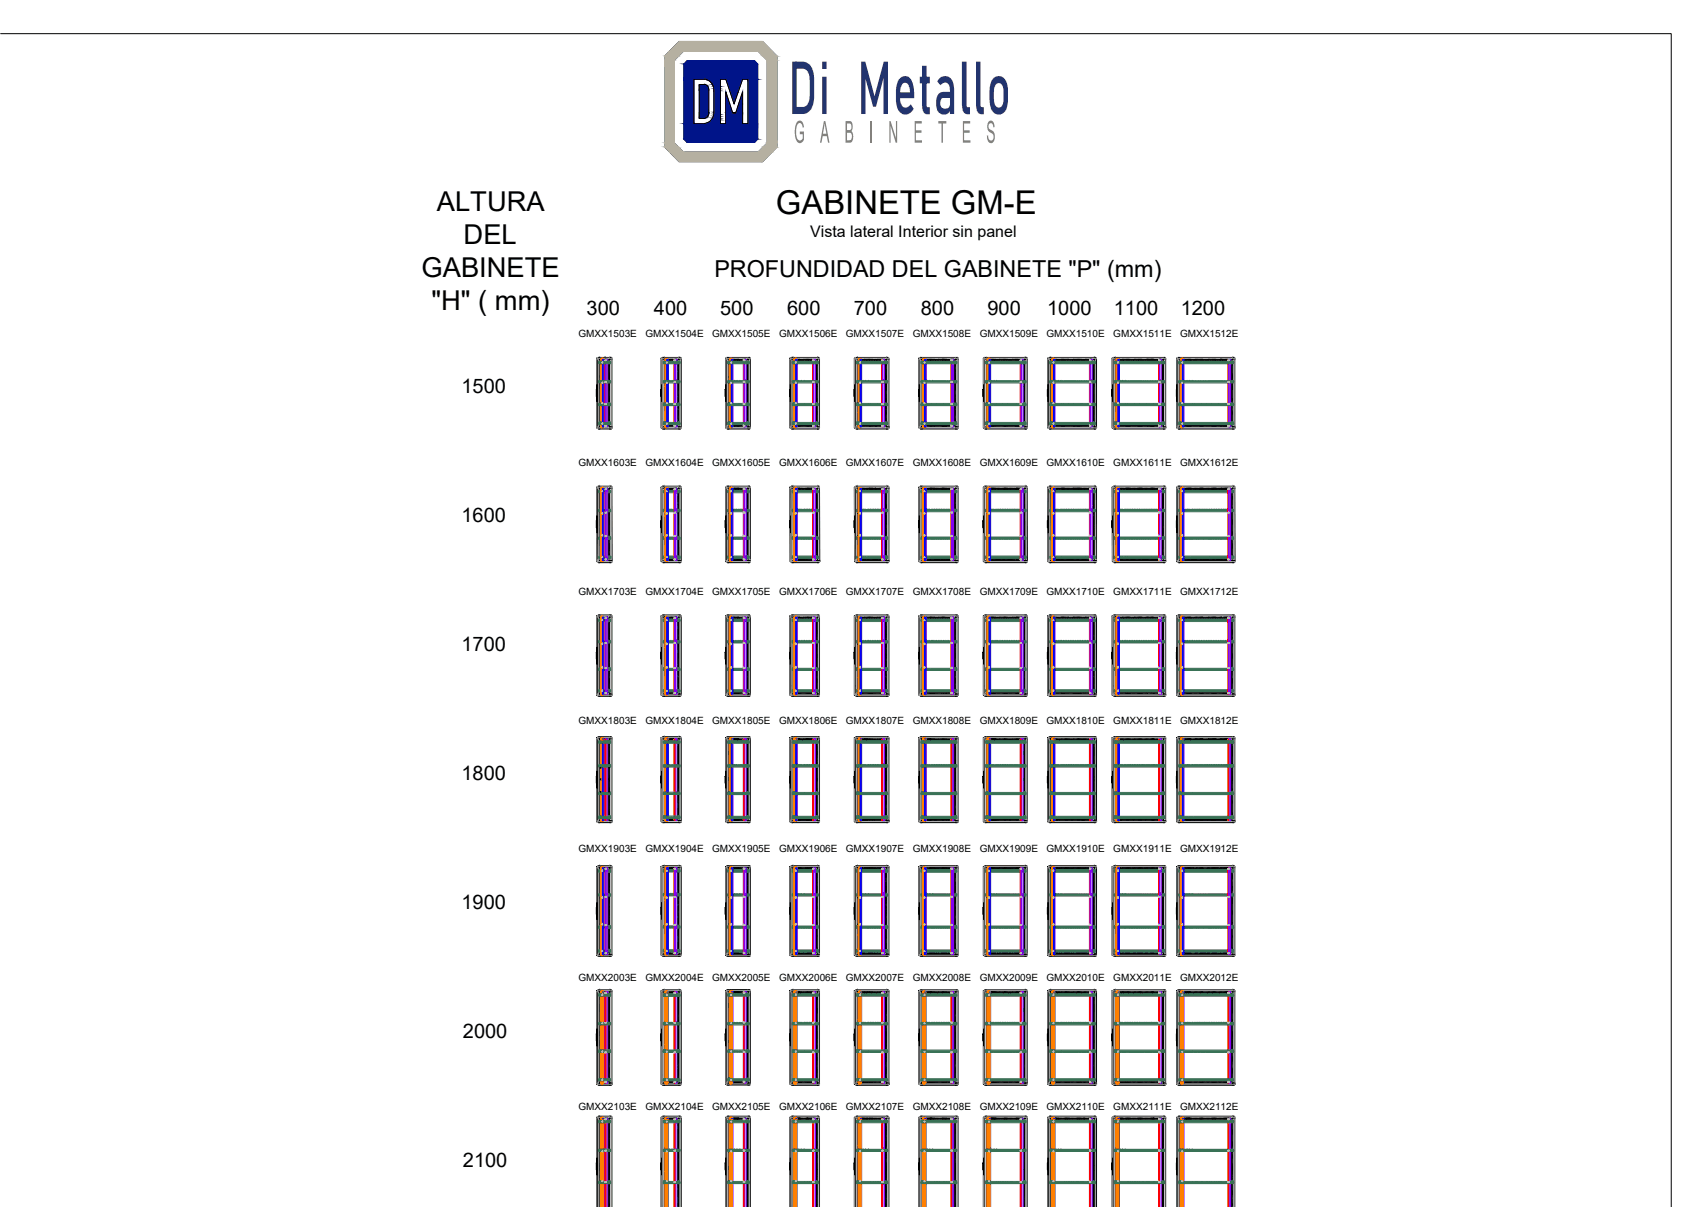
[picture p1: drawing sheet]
<svg xmlns="http://www.w3.org/2000/svg" width="297mm" height="210mm" viewBox="0 0 297 210" stroke-linecap="round" stroke-linejoin="round" font-family="sans-serif">
<defs><g id="words">
<text font-size="12.8" fill="#22346e" x="137.1" y="19.8">Di Metallo</text>
<text font-size="5.7" x="134.9" y="37.2">GABINETE GM-E</text>
<g font-size="4.8">
<text x="76" y="36.8">ALTURA</text>
<text x="80.6" y="42.4">DEL</text>
<text x="73.3" y="48.1">GABINETE</text>
<text x="75" y="53.9">&quot;H&quot; ( mm)</text>
</g>
<text font-size="4.1" x="124.2" y="48.2">PROFUNDIDAD DEL GABINETE &quot;P&quot; (mm)</text>
<g font-size="3.5">
<text x="102" y="54.8">300</text>
<text x="113.7" y="54.8">400</text>
<text x="125.3" y="54.8">500</text>
<text x="136.9" y="54.8">600</text>
<text x="148.5" y="54.8">700</text>
<text x="160.1" y="54.8">800</text>
<text x="171.7" y="54.8">900</text>
<text x="182.1" y="54.8">1000</text>
<text x="193.7" y="54.8">1100</text>
<text x="205.3" y="54.8">1200</text>
<text x="80.2" y="68.4">1500</text>
<text x="80.2" y="90.8">1600</text>
<text x="80.2" y="113.3">1700</text>
<text x="80.2" y="135.7">1800</text>
<text x="80.2" y="158.1">1900</text>
<text x="80.5" y="180.5">2000</text>
<text x="80.5" y="202.9">2100</text>
</g>
<text font-size="2.8" x="140.9" y="41.2">Vista lateral Interior sin panel</text>
<g font-size="1.7">
<text x="100.6" y="58.6">GMXX1503E</text>
<text x="112.3" y="58.6">GMXX1504E</text>
<text x="123.9" y="58.6">GMXX1505E</text>
<text x="135.5" y="58.6">GMXX1506E</text>
<text x="147.1" y="58.6">GMXX1507E</text>
<text x="158.7" y="58.6">GMXX1508E</text>
<text x="170.4" y="58.6">GMXX1509E</text>
<text x="182" y="58.6">GMXX1510E</text>
<text x="193.6" y="58.6">GMXX1511E</text>
<text x="205.2" y="58.6">GMXX1512E</text>
<text x="100.6" y="81">GMXX1603E</text>
<text x="112.3" y="81">GMXX1604E</text>
<text x="123.9" y="81">GMXX1605E</text>
<text x="135.5" y="81">GMXX1606E</text>
<text x="147.1" y="81">GMXX1607E</text>
<text x="158.7" y="81">GMXX1608E</text>
<text x="170.4" y="81">GMXX1609E</text>
<text x="182" y="81">GMXX1610E</text>
<text x="193.6" y="81">GMXX1611E</text>
<text x="205.2" y="81">GMXX1612E</text>
<text x="100.6" y="103.4">GMXX1703E</text>
<text x="112.3" y="103.4">GMXX1704E</text>
<text x="123.9" y="103.4">GMXX1705E</text>
<text x="135.5" y="103.4">GMXX1706E</text>
<text x="147.1" y="103.4">GMXX1707E</text>
<text x="158.7" y="103.4">GMXX1708E</text>
<text x="170.4" y="103.4">GMXX1709E</text>
<text x="182" y="103.4">GMXX1710E</text>
<text x="193.6" y="103.4">GMXX1711E</text>
<text x="205.2" y="103.4">GMXX1712E</text>
<text x="100.6" y="125.8">GMXX1803E</text>
<text x="112.3" y="125.8">GMXX1804E</text>
<text x="123.9" y="125.8">GMXX1805E</text>
<text x="135.5" y="125.8">GMXX1806E</text>
<text x="147.1" y="125.8">GMXX1807E</text>
<text x="158.7" y="125.8">GMXX1808E</text>
<text x="170.4" y="125.8">GMXX1809E</text>
<text x="182" y="125.8">GMXX1810E</text>
<text x="193.6" y="125.8">GMXX1811E</text>
<text x="205.2" y="125.8">GMXX1812E</text>
<text x="100.6" y="148.2">GMXX1903E</text>
<text x="112.3" y="148.2">GMXX1904E</text>
<text x="123.9" y="148.2">GMXX1905E</text>
<text x="135.5" y="148.2">GMXX1906E</text>
<text x="147.1" y="148.2">GMXX1907E</text>
<text x="158.7" y="148.2">GMXX1908E</text>
<text x="170.4" y="148.2">GMXX1909E</text>
<text x="182" y="148.2">GMXX1910E</text>
<text x="193.6" y="148.2">GMXX1911E</text>
<text x="205.2" y="148.2">GMXX1912E</text>
<text x="100.6" y="170.6">GMXX2003E</text>
<text x="112.3" y="170.6">GMXX2004E</text>
<text x="123.9" y="170.6">GMXX2005E</text>
<text x="135.5" y="170.6">GMXX2006E</text>
<text x="147.1" y="170.6">GMXX2007E</text>
<text x="158.7" y="170.6">GMXX2008E</text>
<text x="170.4" y="170.6">GMXX2009E</text>
<text x="182" y="170.6">GMXX2010E</text>
<text x="193.6" y="170.6">GMXX2011E</text>
<text x="205.2" y="170.6">GMXX2012E</text>
<text x="100.6" y="193.1">GMXX2103E</text>
<text x="112.3" y="193.1">GMXX2104E</text>
<text x="123.9" y="193.1">GMXX2105E</text>
<text x="135.5" y="193.1">GMXX2106E</text>
<text x="147.1" y="193.1">GMXX2107E</text>
<text x="158.7" y="193.1">GMXX2108E</text>
<text x="170.4" y="193.1">GMXX2109E</text>
<text x="182" y="193.1">GMXX2110E</text>
<text x="193.6" y="193.1">GMXX2111E</text>
<text x="205.2" y="193.1">GMXX2112E</text>
</g>
</g></defs>
<!-- layer: ELE BANDEJA -->
<path d="M105.5 129h.1" fill="none" stroke="#7f00ff" stroke-width=".17"/>
<!-- layer: BANDEJA -->
<path d="M105.4 128.5v.1M105.4 142.6v.1" fill="none" stroke="#f00" stroke-width=".17"/>
<!-- layer: TORNILLOS Y TUERCAS -->
<g fill="none" stroke="#bababa" stroke-width=".17">
<path d="M104.7 133.4h.1M104.7 129l.1 .1M104.7 129l.1 .1zM104.7 137.8h.1M104.8 133.4h.1M104.8 137.8h.1M104.8 129h.1M104.8 129.1h.1M104.8 137.9h.1M104.8 129v.1M104.8 137.8v.1M105.2 128.6v.1h.2"/>
<path d="M105.2 137.9v.1M105.2 133.3h.2M105.2 137.9h.2M105.3 128.7h.1M105.3 133.3h.1M105.3 137.9h.1M105.4 128.7h-.2h.2M105.4 133.2v.1M105.4 137.9h-.2M105.4 137.9h.1M105.4 133.3h.1M105.4 128.7h.1"/>
<path d="M105.4 133.3l-.2-.1 .2 .1M104.7 142.1l.1 .1zM104.7 142.2h.1M104.8 142.1h.1M104.8 142.2h.1M104.8 142.1v.1M105.2 142.5v.1M105.2 142.6h.2M105.3 142.5v.1M105.4 142.5l-.2 .1M105.4 142.6h.1M105.4 142.5h-.2v.1"/>
<path d="M105.4 142.5v.1"/>
</g>
<!-- layer: Estructura -->
<g fill="none" stroke="#000" stroke-width=".17">
<path d="M103.7 135v1.2zM103.7 128.3h.2v14.6h-.2zM103.9 128.5v-.2v14.6M104.1 128.5h.1M104.1 128.3l.2 .2-.2-.2M104.1 128.3l.2 .2M104.1 128.5v-.1l.1 .1M104.2 128.3l.1 .1M104.2 128.3l.1 .1-.1-.1M104.3 128.3h.1M104.3 128.5v-.4h1.8v.4h.3M104.3 128.5h-.4v14.4"/>
<path d="M104.4 139.5h.1M104.4 139.3h.1M104.4 139.1h.1M104.4 138.9h.1M104.4 138.7h.1M104.4 138.5h.1M104.4 138.3h.1M104.4 137.5h.1M104.4 137.3h.1M104.4 137h.1M104.4 136.8h.1M104.4 136.6h.1"/>
<path d="M104.4 136.5h.1M104.4 136.2h.1M104.4 136h.1M104.4 135.8h.1M104.4 135.4h.1M104.4 135.2h.1M104.4 135h.1M104.4 134.8h.1M104.4 134.5h.1M104.4 134.4h.1M104.4 134.2h.1M104.4 134h.1"/>
<path d="M104.4 133.7h.1M104.4 129.4h.1M104.4 132.9h.1M104.4 132.7h.1M104.4 132.5h.1M104.4 132.3h.1M104.4 132.1h.1M104.4 131.9h.1M104.4 131.5h.1M104.4 131.2h.1M104.4 131h.1M104.4 130.8h.1"/>
<path d="M104.4 130.6h.1M104.4 130.4h.1M104.4 130.2h.1M104.4 130h.1M104.4 129.8h.1M104.4 129.6h.1M104.4 140h.1M104.4 139.8h.1M104.4 137.9h.1M104.4 133.3h.1M104.4 133.1h.1M104.4 129.2h.1"/>
<path d="M104.4 139.6h.1M104.4 139.4h.1M104.4 139.2h.1M104.4 139h.1M104.4 137.4h.1M104.4 137.2h.1M104.4 137.1h.1M104.4 136.9h.1M104.4 136.7h.1M104.4 136.4h.1M104.4 135.9h.1M104.4 135.1h.1"/>
<path d="M104.4 134.6h.1M104.4 134.3h.1M104.4 134.1h.1M104.4 133.9h.1M104.4 129.3h.1M104.4 131.8h.1M104.4 131.4h.1M104.4 131.3h.1M104.4 131.1h.1M104.4 130.9h.1M104.4 130.7h.1M104.4 139.9h.1"/>
<path d="M104.4 139.7h.1M104.4 133.4h.1M104.4 133.2h.1M104.4 129.1h.1M104.5 139.5h.1M104.5 139.3h.1M104.5 138.5h.1M104.5 138.3h.1M104.5 137.5h.1M104.5 137.3h.1M104.5 136.5h.1M104.5 136.2h.1"/>
<path d="M104.5 136h.1M104.5 135.8h.1M104.5 135.4h.1M104.5 135.2h.1M104.5 134.4h.1M104.5 134.2h.1M104.5 134h.1M104.5 133.7h.1M104.5 129.4h.1M104.5 132.9h.1M104.5 132.1h.1M104.5 131.9h.1"/>
<path d="M104.5 131.7h.1M104.5 131.6h.1M104.5 131.5h.1M104.5 131.2h.1M104.5 131h.1M104.5 130.8h.1M104.5 130h.1M104.5 129.8h.1M104.5 129.6h.1M104.5 140h.1M104.5 139.8h.1M104.5 138.1h.1"/>
<path d="M104.5 137.9h.1M104.5 133.3h.1M104.5 133.1h.1M104.5 129.2h.1M104.5 128.7h1.3v13.8h-1.3zM104.7 128.6v.1M104.8 128.7h.1M104.8 128.6h.1M104.8 128.6v.1M104.9 128.6v.1M105 128.7h.1M105 128.6h.1"/>
<path d="M105 128.6v.1M105.1 128.6v.1M105.2 128.7h.1M105.2 128.6v.1M105.4 128.6v.1M105.4 128.7h.1M105.6 128.6v.1M105.6 128.7h.1M105.9 139.5h.1M105.9 139.6h.1M105.9 139.3h.1M105.9 139.4h.1"/>
<path d="M105.9 139.1h.1M105.9 139.2h.1M105.9 138.9h.1M105.9 139h.1M105.9 138.7h.1M105.9 138.5h.1M105.9 138.3h.1M105.9 137.5h.1M105.9 137.4h.1M105.9 137.3h.1M105.9 137.2h.1M105.9 137h.1"/>
<path d="M105.9 137.1h.1M105.9 136.8h.1M105.9 136.9h.1M105.9 136.6h.1M105.9 136.7h.1M105.9 136.5h.1M105.9 136.4h.1M105.9 136.2h.1M105.9 136h.1M105.9 135.8h.1M105.9 135.9h.1M105.9 135.4h.1"/>
<path d="M105.9 135.2h.1M105.9 135.1h.1M105.9 135h.1M105.9 134.8h.1M105.9 134.5h.1M105.9 134.6h.1M105.9 134.4h.1M105.9 134.3h.1M105.9 134.2h.1M105.9 134.1h.1M105.9 134h.1M105.9 133.9h.1"/>
<path d="M105.9 133.7h.1M105.9 129.4h.1M105.9 129.3h.1M105.9 132.9h.1M105.9 132.7h.1M105.9 132.5h.1M105.9 132.3h.1M105.9 132.1h.1M105.9 131.9h.1M105.9 131.8h.1M105.9 131.7h.1M105.9 131.5h.1"/>
<path d="M105.9 131.4h.1M105.9 131.2h.1M105.9 131.3h.1M105.9 131h.1M105.9 131.1h.1M105.9 130.8h.1M105.9 130.9h.1M105.9 130.6h.1M105.9 130.7h.1M105.9 130.4h.1M105.9 130.2h.1M105.9 130h.1"/>
<path d="M105.9 129.8h.1M105.9 129.6h.1M105.9 140h.1M105.9 139.9h.1M105.9 139.8h.1M105.9 139.7h.1M105.9 138.1h.1M105.9 137.9h.1M105.9 133.3h.1M105.9 133.4h.1M105.9 133.1h.1M105.9 133.2h.1"/>
<path d="M105.9 129.2h.1M105.9 129.1h.1M106.1 128.3h.1M106.2 128.3h-.1M106.2 128.5h.1M106.2 128.3l-.1 .1M106.3 128.1l.1 .2M106.3 128.4l-.1 .1 .1-.1M106.3 128.3l-.2 .2M106.4 128.5v14.4v-.2M106.4 128.3v.2M103.9 142.7h2.5"/>
<path d="M103.9 141.2v.1M104.1 142.7h.1M104.1 142.8l.1-.1-.1 .1M104.1 142.7v.1M104.2 142.9l.1-.1-.1 .1M104.2 142.7l-.1 .1M104.3 142.8l-.2 .1M104.3 142.9h.1M104.3 142.8l-.1 .1M104.4 141.8h.1M104.4 141.6h.1M104.4 141.4h.1"/>
<path d="M104.4 141.2h.1M104.4 141h.1M104.4 140.8h.1M104.4 140.6h.1M104.4 140.4h.1M104.4 140.2h.1M104.4 142h.1M104.4 141.9h.1M104.4 141.7h.1M104.4 140.3h.1M104.4 140.1h.1M104.4 142.1h.1"/>
<path d="M104.5 141.8h.1M104.5 141.6h.1M104.5 141.4h.1M104.5 140.6h.1M104.5 140.4h.1M104.5 140.2h.1M104.5 142h.1M104.7 142.6h.1M104.8 142.6h.1M104.9 142.6h.1M105 142.6h.1M105.1 142.6h.1"/>
<path d="M105.2 142.6h.1M105.4 142.6h.1M105.6 142.6h.1M105.9 141.8h.1M105.9 141.9h.1M105.9 141.6h.1M105.9 141.7h.1M105.9 141.4h.1M105.9 141.2h.1M105.9 141h.1M105.9 140.8h.1M105.9 140.6h.1"/>
<path d="M105.9 140.4h.1M105.9 140.3h.1M105.9 140.2h.1M105.9 140.1h.1M105.9 142h.1M105.9 142.1h.1M106 142.7v-14.2h-1.7v14.6h-.2M106.1 142.8l.1 .1-.1-.1M106.1 142.9h.1M106.1 142.7l.2 .2M106.2 142.7l.1 .1M106.2 142.9l-.1-.2 .1 .2"/>
<path d="M106.2 142.9l-.1-.2v.4h.2M106.3 142.7v.1M106.4 142.9l-.1 .1M106.4 142.7v.2"/>
</g>
<!-- layer: dibujo -->
<path d="M104.1 128.1l-.2 .2M104.1 128.1h.2M104.4 128.9l.1 .1zM105.9 128.9v.1zM106.1 128.1h.2M103.9 142.9l.2 .1M104.1 143.1h2.2M104.4 142.2l.1 .1zM105.9 142.2v.1z" fill="none" stroke="#000" stroke-width=".17"/>
<!-- layer: lineas auxiliares -->
<g fill="none" stroke="#989898" stroke-width=".17">
<path d="M103.9 128.5h.1M103.9 128.3l.2 .2-.2-.1M104 128.2l.1 .2-.1-.2M104 128.2l.1 .1-.1-.1M104 128.2l.1 .1-.1-.1 .2 .1h2l.1-.1M104 128.2l.1 .1M104.1 128.1l.1 .2-.2-.1M104.1 128.4v14.4l-.1 .2 .1-.1-.1 .1M104.1 128.2l-.1 .1M104.2 128.1l.1 .1M104.3 128.3l-.2-.2 .2 .2M104.3 128.1h.1"/>
<path d="M106.1 128.1v.1M106.2 128.1l-.1 .2M106.2 128.1l-.1 .2 .2-.2M106.3 128.4v14.4l.1 .2-.1-.1M106.3 128.2l-.1 .1 .1-.1M106.4 128.2l-.2 .1-.1-.1M106.4 128.5h.1M106.4 128.4l-.1 .1 .1-.1M106.4 128.3l-.1 .2 .1-.1M106.4 128.2l-.1 .2 .1-.2M106.4 128.2l-.1 .1M103.9 142.9l.2-.1-.1 .1"/>
<path d="M103.9 142.7h.1M104 142.7l-.1 .1M104 143.1l.2-.2-.1 .2M104 142.8l.1 .1M104.1 142.9l-.1 .2 .2-.2h2v.2M104.1 142.8h-.2M104.3 142.9l-.1 .2M104.3 143v.1M104.3 143.1h.1M106.1 143.1h.1M106.1 143l.1 .1M106.2 143.1l-.1-.2 .1 .2"/>
<path d="M106.2 142.8l-.1 .1M106.2 142.9l.2 .1M106.3 142.8h.1M106.3 143.1l-.1-.2 .1 .2M106.4 142.7v.1M106.4 142.7h.1M106.4 142.8l-.1-.1 .1 .1M106.4 142.9l-.1-.1 .1 .1"/>
</g>
<!-- layer: Ocultas -->
<path d="M103.8 137.2v5.6l.1-.1M103.9 128.5h.1M103.9 128.5l-.1-.1v5.6" fill="none" stroke="#989898" stroke-width=".17"/>
<!-- layer: CONTRAFRENTE -->
<path d="M104.6 128.5h.2l-.2 .1v.3zM104.6 142.6h.2l-.2 .1" fill="none" stroke="#ff7f00" stroke-width=".59"/>
<circle cx="104.8" cy="128.6" r=".3" fill="#ff7f00"/>
<!-- layer: BISAGRA CF -->
<g fill="none" stroke="#ffbf00" stroke-width=".17">
<path d="M104.6 128.9h.2v.3h-.2zM104.6 133.3h.2v.2h-.2zM104.6 137.7h.2v.2h-.2zM104.7 137.9h.1M104.7 137.7v.2M104.7 133.5h.1M104.7 133.4v.1M104.7 129.1h.1M104.7 129v.1M104.8 137.7h-.2h.2v.2h-.2M104.8 133.4h-.2h.2v.1h-.2M104.8 129l-.2 .1"/>
<path d="M104.6 142h.2v.3h-.2zM104.7 142.2h.1M104.7 142.1v.1M104.8 142.1l-.2 .1"/>
</g>
<!-- layer: CONTRAFRENTE -->
<path d="M104.6 62.5h.2l-.2 .1v.3zM104.6 74.2l.2-.1zM104.6 62.5h.2M104.6 133.3v-4.1v4.1M104.6 137.7v-4.2v4.2M104.6 128.5h.2M104.8 128.6v14M104.6 142v-4.1v4.1M104.6 142.6v-.3v.4" fill="none" stroke="#ff7f00" stroke-width=".59"/>
<!-- layer: ELE CONTRAFRENTE -->
<g fill="none" stroke="#00f" stroke-width=".17">
<path d="M104.8 62.5h.2M104.8 129.2v4.1M104.8 133.5v4.2M104.8 137.9v4.1M104.8 128.5h.2M104.8 128.5v14.2M104.9 133.2h.1M104.9 133v.2M104.9 129h.1M104.9 128.9v.1M104.9 138v.2M105 128.9v.1"/>
<path d="M105 133v.2M105 138v.2M105 128.5v14.2h-.2v-.4M105 128.5h-.2v.4M104.9 142.3h.1M104.9 142.2v.1M105 142.2v.1"/>
</g>
<!-- layer: ELE BANDEJA -->
<path d="M105.4 62.5h.3M105.4 128.5h.3v14.2h-.3zM105.4 128.5v14.2M105.5 128.9v.1M105.5 133v.2M105.5 138v.2M105.5 142.2v.1" fill="none" stroke="#7f00ff" stroke-width=".17"/>
<!-- layer: BANDEJA -->
<path d="M105.2 62.5h.2M105.2 128.5h.2v14.2h-.2zM105.2 128.7v13.9h.2M105.4 128.6l-.2 .1" fill="none" stroke="#f00" stroke-width=".17"/>
<!-- layer: ZETAS DE PROF -->
<g fill="none" stroke="#397256" stroke-width=".17">
<path d="M104.1 128.9h2.1v.4h-2.1zM104.1 137.8h2.1v.4h-2.1zM104.1 133h2.1v.4h-2.1zM104.1 129h2.1M104.1 129.1h2.1M104.1 138h2.1M104.1 133.2h2.1M104.2 129.2h.1M104.2 137.9h.1M104.2 133.3h.1M104.2 129.1h.1M104.2 133.4h.1"/>
<path d="M104.3 129h.1M104.3 129.2h.1M104.3 138.1h.1M104.3 138.1h.1zM104.3 137.9h.1M104.3 133.1h.1M104.3 133.3h.1M104.3 128.9h.1M104.3 133.2h.1M104.4 129h.1M104.4 133.1h.1M104.4 129.2h.1"/>
<path d="M104.4 137.9h.1M104.4 133.3h.1M104.4 129.1h.1M104.4 133.4h.1M104.5 129.2h.1M104.5 129h.1M104.5 137.9h.1M104.5 138.1h.2zM104.5 138.1h.1M104.5 133.3h.1M104.5 133.1h.1M104.5 129h.2"/>
<path d="M104.5 128.9h.2M104.5 133.2h.2M104.5 133.1h.2M104.7 129h.1M104.7 133.1h.1M104.8 129h.1M104.8 138.1h.2zM104.8 133.1h.1M104.8 129h.2M104.8 128.9h.2M104.8 133.2h.2M104.8 133.1h.2"/>
<path d="M105 129h.1M105 133.1h.1M105.1 129h.1M105.1 138.1h.2zM105.1 133.1h.1M105.1 129h.2M105.1 128.9h.2M105.1 133.2h.2M105.1 133.1h.2M105.3 129h.1M105.3 133.1h.1M105.4 129h.1"/>
<path d="M105.4 138.1h.2zM105.4 133.1h.1M105.4 129h.2M105.4 128.9h.2M105.4 133.2h.2M105.4 133.1h.2M105.6 129h.1M105.6 133.1h.1M105.7 129h.1M105.7 138.1h.2zM105.7 133.1h.1M105.7 129h.2"/>
<path d="M105.7 128.9h.2M105.7 133.2h.2M105.7 133.1h.2M105.9 129h.1M105.9 133.1h.1M105.9 129.2h.1M105.9 129.1h.1M105.9 137.9h.1M105.9 133.3h.1M105.9 133.4h.1M106 129h.1M106 138.1h.1"/>
<path d="M106 138.1h.1zM106 133.1h.1M106 128.9h.1M106 133.2h.1M106.1 129h.1M106.1 129.2h.1M106.1 137.9h.1M106.1 133.1h.1M106.1 133.3h.1M106.1 129.1h.1M106.1 133.4h.1M106.2 129.2h.1"/>
<path d="M106.2 137.9h.1M106.2 133.3h.1M106.2 138h-2.1h2.1M104.1 142h2.1v.3h-2.1zM104.1 142.1h2.1M104.2 142h.1M104.2 142.1h.1M104.3 142.3h.1M104.3 142h.1M104.3 142.2h.1M104.4 142h.1M104.4 142.1h.1"/>
<path d="M104.5 142h.1M104.5 142.3h.2M104.5 142.3h.1M104.5 142.2h.2M104.8 142.3h.2M104.8 142.2h.2M105.1 142.3h.2M105.1 142.2h.2M105.4 142.3h.2M105.4 142.2h.2M105.7 142.3h.2M105.7 142.2h.2"/>
<path d="M105.9 142h.1M105.9 142.1h.1M106 142.3h.1M106 142.2h.1M106.1 142h.1M106.1 142.1h.1M106.2 142h.1M106.2 142.1h-2.1h2.1"/>
</g>
<!-- layer: Estructura -->
<g fill="none" stroke="#000" stroke-width=".17">
<path d="M103.7 67.7v1.3zM103.7 62.3h.2v12.1h-.2zM103.9 74.2h2.5M103.9 62.5v-.2v12.1M103.9 72.7v.1M104.1 62.5h.1M104.1 62.4l.1 .1-.1-.1M104.1 62.3l.2 .2M104.1 74.2h.1M104.1 74.4l.2-.2-.2 .2M104.1 62.4l.1 .1M104.1 62.3l.2 .2-.2-.2"/>
<path d="M104.1 74.4l.2-.1-.2 .1M104.2 62.3l.1 .1M104.2 62.3l.1 .1-.1-.1M104.2 74.2l-.1 .1M104.3 62.3h.1M104.3 74.2v-11.7h1.7v11.7M104.3 74.4h.1M104.3 74.2v.4h-.2M104.3 62.5v-.3h1.8v.3h.3M104.3 62.5h-.4v11.9M104.3 74.2l-.2 .2M104.3 74.3l-.1 .1"/>
<path d="M104.4 73.3h.1M104.4 73.1h.1M104.4 72.9h.1M104.4 72.7h.1M104.4 72.5h.1M104.4 72.3h.1M104.4 72.1h.1M104.4 71.9h.1M104.4 71.7h.1M104.4 71h.1M104.4 70.8h.1M104.4 70.7h.1"/>
<path d="M104.4 70.5h.1M104.4 70.2h.1M104.4 69.8h.1M104.4 69h.1M104.4 68.8h.1M104.4 68.6h.1M104.4 68.4h.1M104.4 68.2h.1M104.4 68h.1M104.4 67.7h.1M104.4 67.5h.1M104.4 67.3h.1"/>
<path d="M104.4 66.9h.1M104.4 66.5h.1M104.4 66.3h.1M104.4 66.1h.1M104.4 65.9h.1M104.4 65.7h.1M104.4 65.5h.1M104.4 63.4h.1M104.4 65.2h.1M104.4 65h.1M104.4 64.8h.1M104.4 64.6h.1"/>
<path d="M104.4 64.4h.1M104.4 64.2h.1M104.4 64h.1M104.4 63.8h.1M104.4 63.6h.1M104.4 71.5h.1M104.4 71.3h.1M104.4 73.5h.1M104.4 69.6h.1M104.4 69.4h.1M104.4 67.1h.1M104.4 63.2h.1"/>
<path d="M104.4 69.2h.1M104.4 73.4h.1M104.4 73.2h.1M104.4 73h.1M104.4 72.2h.1M104.4 71.6h.1M104.4 71.1h.1M104.4 70.9h.1M104.4 70.6h.1M104.4 70.4h.1M104.4 69.9h.1M104.4 68.3h.1"/>
<path d="M104.4 68.1h.1M104.4 67.9h.1M104.4 67.8h.1M104.4 67.6h.1M104.4 67.4h.1M104.4 65.8h.1M104.4 65.6h.1M104.4 65.4h.1M104.4 63.3h.1M104.4 65.3h.1M104.4 65.1h.1M104.4 64.9h.1"/>
<path d="M104.4 64.7h.1M104.4 71.4h.1M104.4 73.6h.1M104.4 69.7h.1M104.4 67.2h.1M104.4 63.1h.1M104.5 72.7h.1M104.5 72.5h.1M104.5 72.3h.1M104.5 72.1h.1M104.5 71.9h.1M104.5 71.7h.1"/>
<path d="M104.5 70.7h.1M104.5 70.5h.1M104.5 70.2h.1M104.5 69.8h.1M104.5 68.6h.1M104.5 68.4h.1M104.5 68.2h.1M104.5 68h.1M104.5 67.7h.1M104.5 67.5h.1M104.5 67.3h.1M104.5 66.3h.1"/>
<path d="M104.5 66.1h.1M104.5 65.9h.1M104.5 65.7h.1M104.5 65.5h.1M104.5 63.4h.1M104.5 65.2h.1M104.5 65h.1M104.5 64.2h.1M104.5 64h.1M104.5 63.8h.1M104.5 63.6h.1M104.5 71.5h.1"/>
<path d="M104.5 73.5h.1M104.5 69.6h.1M104.5 69.4h.1M104.5 63.2h.1M104.5 62.8h1.3v11.2h-1.3zM104.7 74.1h.1M104.7 62.6v.1M104.8 62.7h.1M104.8 62.6h.1M104.8 74.1h.1M104.8 62.6v.1M104.9 74.1h.1"/>
<path d="M104.9 62.6v.1M105 74.1h.1M105 62.7h.1M105 62.6h.1M105 62.6v.1M105.1 74.1h.1M105.1 62.6v.1M105.2 62.7h.1M105.2 62.6v.1M105.2 74.1h.1M105.2 62v.4h.4M105.4 74.1h.1"/>
<path d="M105.4 62.6v.1M105.4 62.7h.1M105.6 74.1h.1M105.6 62.6v.1M105.6 62.7h.1M105.9 73.3h.1M105.9 73.4h.1M105.9 73.1h.1M105.9 73.2h.1M105.9 72.9h.1M105.9 73h.1M105.9 72.7h.1"/>
<path d="M105.9 72.5h.1M105.9 72.3h.1M105.9 72.1h.1M105.9 71.9h.1M105.9 71.7h.1M105.9 71.6h.1M105.9 71h.1M105.9 71.1h.1M105.9 70.8h.1M105.9 70.9h.1M105.9 70.7h.1M105.9 70.6h.1"/>
<path d="M105.9 70.5h.1M105.9 70.4h.1M105.9 70.2h.1M105.9 69.8h.1M105.9 69.9h.1M105.9 69h.1M105.9 68.8h.1M105.9 68.6h.1M105.9 68.4h.1M105.9 68.3h.1M105.9 68.2h.1M105.9 68.1h.1"/>
<path d="M105.9 68h.1M105.9 67.9h.1M105.9 67.7h.1M105.9 67.8h.1M105.9 67.5h.1M105.9 67.6h.1M105.9 67.3h.1M105.9 67.4h.1M105.9 66.9h.1M105.9 66.5h.1M105.9 66.3h.1M105.9 66.1h.1"/>
<path d="M105.9 65.9h.1M105.9 65.8h.1M105.9 65.7h.1M105.9 65.6h.1M105.9 65.5h.1M105.9 65.4h.1M105.9 63.4h.1M105.9 63.3h.1M105.9 65.2h.1M105.9 65.3h.1M105.9 65h.1M105.9 65.1h.1"/>
<path d="M105.9 64.8h.1M105.9 64.9h.1M105.9 64.6h.1M105.9 64.7h.1M105.9 64.4h.1M105.9 64.2h.1M105.9 64h.1M105.9 63.8h.1M105.9 63.6h.1M105.9 71.5h.1M105.9 71.4h.1M105.9 71.3h.1"/>
<path d="M105.9 73.5h.1M105.9 73.6h.1M105.9 69.6h.1M105.9 69.7h.1M105.9 69.4h.1M105.9 67.1h.1M105.9 67.2h.1M105.9 63.2h.1M105.9 63.1h.1M105.9 69.2h.1M106.1 62.3h.1M106.1 74.3l.1 .1"/>
<path d="M106.1 74.4h.1M106.1 74.2v.4h.2M106.1 74.2l.2 .2M106.2 62.3h-.1M106.2 74.2l.1 .1M106.2 62.3l-.1 .2 .1-.2M106.2 62.3l-.1 .1M106.3 62.1l.1 .2M106.3 62.5h.1M106.3 62.4l-.1 .1M106.3 74.3h.1M106.3 74.4l-.1-.2 .1 .2"/>
<path d="M106.3 62.3l-.2 .2M106.4 74.4l-.1 .1M106.4 62.5v11.9v-.2M106.4 62.3v.2M106.4 74.2v.2M104.4 135.6h.1M104.4 135.7h.1M104.5 135.6h.1M105.9 135.6h.1M105.9 135.7h.1"/>
</g>
<!-- layer: dibujo -->
<g fill="none" stroke="#000" stroke-width=".17">
<path d="M103.9 74.4l.2 .1M104.1 62.1l-.2 .2M104.1 62.2h.2M104.1 74.6h2.2M104.4 73.7l.1 .1zM104.4 62.9l.1 .1zM104.4 70l.1 .1zM104.4 66.7h.1zM105.9 73.7v.1zM105.9 62.9v.1zM105.9 70v.1zM105.9 66.7h.1"/>
<path d="M106.1 62.2h.2M104.4 137.6l.1 .1zM104.4 133.5l.1 .1zM105.9 137.6v.1zM105.9 133.5v.1z"/>
</g>
<!-- layer: lineas auxiliares -->
<g fill="none" stroke="#989898" stroke-width=".17">
<path d="M103.9 62.4l.2 .1M103.9 62.3l.2 .1v12M103.9 74.3l.1-.1-.1 .1M103.9 74.2h.1M104 62.5l-.1-.1 .1 .1M104 62.2l.1 .1-.1-.1M104 74.5l.1-.1-.1 .1M104 62.2l.1 .1-.1-.1 .2 .1h2v-.1M104 74.6l.1-.2-.1 .2 .2-.2h2v.2M104 62.2l.1 .1M104 62.2l.2 .1-.1-.1M104 74.2l-.1 .2 .2-.2"/>
<path d="M104 74.6l.2-.2-.1 .2M104 74.3l.1 .1M104.1 74.3l-.2 .1M104.1 74.4l-.1 .1M104.1 62.2l-.1 .1M104.2 62.2l.1 .1M104.3 62.2h.1M104.3 74.4l-.2 .2 .2-.2M104.3 74.6h.1M104.3 74.5l-.1 .1M106.1 62.2h.1M106.1 74.4l.1 .2"/>
<path d="M106.1 74.5v.1M106.1 62.2l.1 .1M106.2 62.2h-.1M106.2 62.2l-.1 .1 .1-.1M106.2 74.3l-.1 .1M106.2 74.4l.2 .2M106.3 74.2l.1 .1M106.3 74.3l.1 .1M106.3 74.4l.1 .1M106.3 62.2l-.1 .1 .1-.1M106.3 74.6l-.1-.2 .1 .2M106.4 62.2l-.2 .1 .2-.1"/>
<path d="M106.4 62.2l-.2 .1M106.4 74.2v.1M106.4 62.5h.1M106.4 62.4l-.1 .1 .1-.1M106.4 62.4l-.1 .1M106.4 62.3l-.1 .1v12M106.4 74.2h.1M106.4 74.5l-.1-.1 .1 .1M106.4 62.2l-.1 .1"/>
</g>
<!-- layer: Ocultas -->
<path d="M103.8 69.9v4.4l.1-.1M103.9 62.5h.1M103.9 62.5l-.1-.1v4.4" fill="none" stroke="#989898" stroke-width=".17"/>
<!-- layer: CONTRAFRENTE -->
<circle cx="104.8" cy="62.6" r=".3" fill="#ff7f00"/>
<!-- layer: BISAGRA CF -->
<g fill="none" stroke="#ffbf00" stroke-width=".17">
<path d="M104.6 66.6h.2h-.2M104.6 62.9h.2v.3h-.2zM104.6 66.5h.2v.2h-.2zM104.6 70h.2v.2h-.2zM104.6 73.5h.2v.3h-.2zM104.6 63.1h.2M104.6 66.5h.2M104.7 73.6v.1M104.7 63v.1M104.7 70.2h.1M104.7 70.1v.1M104.7 66.6h.1"/>
<path d="M104.7 66.5v.1M104.7 73.7v.1M104.8 73.6l-.2 .1M104.8 63l-.2 .1M104.8 70.1h-.2h.2v.1h-.2M115.8 66.6h.2h-.2M115.8 73.5h.2v.3h-.2zM115.8 62.9h.2v.3h-.2zM115.8 63.1h.2M115.8 70h.2v.2h-.2zM115.8 66.5h.2v.2h-.2zM115.8 66.5h.2"/>
<path d="M115.9 73.6v.1M115.9 63v.1M115.9 70.2h.1M115.9 70.1v.1M115.9 66.6h.1M115.9 66.5v.1M115.9 73.7v.1M116 73.6l-.2 .1M116 63l-.2 .1M116 70.1h-.2h.2v.1h-.2"/>
</g>
<!-- layer: CONTRAFRENTE -->
<g fill="none" stroke="#ff7f00" stroke-width=".59">
<path d="M104.6 66.7v3.3zM104.6 70.2v3.3zM104.6 74.2v-.4v.4M104.6 63.2v3.3M104.8 62.6v11.5M115.9 66.7v3.3zM115.9 70.2v3.3zM115.9 74.2v-.4v.4M115.9 62.5h.1M115.9 63.2v3.3M116 62.5h-.1v.4v-.3h.1M116 74.1l-.1 .1"/>
<path d="M116 62.5v11.6M127 74.2l.2-.1-.1 .1M127 62.5h.2M127.2 62.5h-.2v.4M127.2 62.5l-.1 .4"/>
</g>
<!-- layer: ELE CONTRAFRENTE -->
<g fill="none" stroke="#00f" stroke-width=".17">
<path d="M104.8 62.9v-.4h.2v11.7h-.2v-.4M104.8 63.2v10.3M104.8 62.5v11.7M104.9 63h.1M104.9 62.9v.1M104.9 73.8h.1M104.9 73.7v.1M104.9 70.5h.1M104.9 70.3v.2M104.9 66.4h.1M104.9 66.2v.2M105 62.9v.1"/>
<path d="M105 66.2v.2M105 70.3v.2M105 73.7v.1M116 62.5h.2v11.7h-.2zM116 63.2v10.3M116.1 62.5v11.7M116.1 63h.1M116.1 62.9h.1M116.1 73.8h.1M116.1 73.7h.1M116.1 70.5h.1M116.1 70.3h.1"/>
<path d="M116.1 66.4h.1M116.1 66.2h.1M116.2 62.9v.1M116.2 66.2v.2M116.2 70.3v.2M116.2 73.7v.1M116.2 62.5h-.2v.4M127.2 62.5h.3"/>
</g>
<!-- layer: BANDEJA -->
<path d="M105.2 74.1l.2 .1h-.2v-11.7h.2v11.7M105.2 62.7v11.3M105.4 62.6l-.2 .1M117.2 62.7v11.3M117.2 62.5h.2M117.4 62.5h-.2v11.7h.2l-.2-.1M117.4 62.6l-.2 .1M117.4 62.5v11.7M129.3 62.5h.1" fill="none" stroke="#f00" stroke-width=".17"/>
<!-- layer: ELE BANDEJA -->
<g fill="none" stroke="#7f00ff" stroke-width=".17">
<path d="M105.4 62.5h.3v11.7h-.3zM105.4 62.5v11.7M105.5 62.9v.1M105.5 66.2v.2M105.5 70.3v.2M105.5 73.7v.1M105.5 63h.1M105.5 66.4h.1M117.4 62.5h.3v11.7h-.3zM117.5 62.5v11.7M117.5 62.9v.1M117.5 66.2v.2"/>
<path d="M117.5 70.3v.2M117.5 73.7v.1M117.5 62.9h.1M117.5 73.7h.1M117.5 73.8h.1M117.5 63h.1M117.5 70.3h.1M117.5 70.5h.1M117.5 66.2h.1M117.5 66.4h.1M117.6 62.9v.1M117.6 66.2v.2"/>
<path d="M117.6 70.3v.2M117.6 73.7v.1M117.7 62.5h-.3v11.7M129.4 62.5h.3"/>
</g>
<!-- layer: ZETAS DE PROF -->
<g fill="none" stroke="#397256" stroke-width=".17">
<path d="M104.1 73.5h2.1v.3h-2.1zM104.1 63.1h2.1h-2.1M104.1 62.9h2.1v.4h-2.1zM104.1 66.4h2.1h-2.1M104.1 66.2h2.1v.4h-2.1zM104.1 70.3h2.1h-2.1M104.1 70.2h2.1v.3h-2.1zM104.1 73.7h2.1M104.1 73.6h2.1M104.1 63.1h2.1M104.1 66.4h2.1M104.1 70.3h2.1"/>
<path d="M104.2 73.5h.1M104.2 63.2h.1M104.2 66.5h.1M104.2 70.2h.1M104.2 73.6h.1M104.2 63.1h.1M104.3 73.8h.1M104.3 73.5h.1M104.3 63h.1M104.3 63.2h.1M104.3 66.3h.1M104.3 66.5h.1"/>
<path d="M104.3 70.5h.1M104.3 70.2h.1M104.3 73.7h.1M104.3 62.9h.1M104.3 70.4h.1M104.4 73.8h.1M104.4 63h.1M104.4 70.5h.1M104.4 73.5h.1M104.4 63.2h.1M104.4 66.5h.1M104.4 70.2h.1"/>
<path d="M104.4 73.6h.1M104.4 63.1h.1M104.5 73.5h.1M104.5 73.8h.1M104.5 63.2h.1M104.5 63h.1M104.5 66.5h.1M104.5 66.3h.2M104.5 70.2h.1M104.5 70.5h.2M104.5 73.7h.2M104.5 73.8h.2"/>
<path d="M104.5 63h.2M104.5 62.9h.2M104.5 70.4h.2M104.7 73.8h.1M104.7 63h.1M104.7 66.3h.1M104.8 73.8h.1M104.8 63h.1M104.8 66.3h.2M104.8 70.5h.2M104.8 73.7h.2M104.8 73.8h.2"/>
<path d="M104.8 63h.2M104.8 62.9h.2M104.8 70.4h.2M105 73.8h.1M105 63h.1M105 66.3h.1M105.1 73.8h.1M105.1 63h.1M105.1 66.3h.2M105.1 70.5h.2M105.1 73.7h.2M105.1 73.8h.2"/>
<path d="M105.1 63h.2M105.1 62.9h.2M105.1 70.4h.2M105.3 73.8h.1M105.3 63h.1M105.3 66.3h.1M105.4 73.8h.1M105.4 63h.1M105.4 66.3h.2M105.4 70.5h.2M105.4 73.7h.2M105.4 73.8h.2"/>
<path d="M105.4 63h.2M105.4 62.9h.2M105.4 70.4h.2M105.6 73.8h.1M105.6 63h.1M105.6 66.3h.1M105.7 73.8h.1M105.7 63h.1M105.7 66.3h.2M105.7 70.5h.2M105.7 73.7h.2M105.7 73.8h.2"/>
<path d="M105.7 63h.2M105.7 62.9h.2M105.7 70.4h.2M105.9 73.8h.1M105.9 63h.1M105.9 66.3h.1M105.9 70.5h.1M105.9 73.5h.1M105.9 73.6h.1M105.9 63.2h.1M105.9 63.1h.1M105.9 66.5h.1"/>
<path d="M105.9 70.2h.1M106 73.8h.1M106 63h.1M106 66.3h.1M106 70.5h.1M106 73.7h.1M106 62.9h.1M106 70.4h.1M106.1 73.8h.1M106.1 73.5h.1M106.1 63h.1M106.1 63.2h.1"/>
<path d="M106.1 66.5h.1M106.1 70.5h.1M106.1 70.2h.1M106.1 73.6h.1M106.1 63.1h.1M106.2 73.5h.1M106.2 63.2h.1M106.2 66.5h.1M106.2 70.2h.1M115.3 62.9h3v.4h-3zM115.3 73.5h3v.3h-3zM115.3 66.2h3v.4h-3z"/>
<path d="M115.3 70.3h3h-3M115.3 70.2h3v.3h-3zM115.3 73.7h3M115.3 73.6h3M115.3 63.1h3M115.3 66.4h3M115.3 70.3h3M115.4 63h.1M115.4 63.2h.1M115.4 63.1h.1M115.4 73.8h.1M115.4 73.5h.1"/>
<path d="M115.4 73.6h.1M115.4 66.3h.2M115.4 66.5h.1M115.4 70.5h.2M115.4 70.2h.1M115.4 73.7h.2M115.4 73.8h.2M115.4 63h.2M115.4 62.9h.2M115.4 70.4h.2M115.6 63h.1M115.6 73.8h.1"/>
<path d="M115.6 70.5h.1M115.6 63.2h.1M115.6 73.5h.1M115.6 66.5h.1M115.6 66.3h.3M115.6 66.3h.1M115.6 70.2h.1M115.6 70.5h.3M115.6 73.6h.1M115.6 73.7h.3M115.6 73.8h.3M115.6 63.1h.1"/>
<path d="M115.6 63h.3M115.6 62.9h.3M115.6 70.4h.3M115.7 63.2h.1M115.7 73.5h.1M115.7 70.2h.1M115.9 63h.1M115.9 73.8h.1M115.9 70.5h.1M115.9 62.9l.3 .1zM115.9 66.3h.3zM115.9 70.5h.2"/>
<path d="M115.9 73.7h.2M115.9 73.8h.2M115.9 70.4h.2M116.1 73.8h.1M116.1 70.5h.1M116.3 63h.1M116.3 73.8h.1M116.3 66.3h.1M116.3 70.5h.1M116.3 73.7h.1M116.3 62.9h.1M116.3 70.4h.1"/>
<path d="M116.4 66.3h.1M116.4 63h.1M116.4 73.8h.1M116.4 70.5h.1M116.6 63h.1M116.6 66.3h.1M116.6 62.9h.1M116.7 63h.1M116.7 73.8h.1M116.7 73.7h-.2l.2 .1M116.7 70.5h.1M116.7 70.4h-.2l.2 .1"/>
<path d="M116.9 63h.1M116.9 62.9l.2 .1h-.2M116.9 73.8h.1M116.9 66.3h.1M116.9 66.3h.2h-.2M116.9 70.5h.1M116.9 73.7h.1M116.9 70.4h.1M117 73.8h.1M117 70.5h.1M117.2 63h.1M117.2 73.8h.1"/>
<path d="M117.2 66.3h.1M117.2 70.5h.1M117.2 73.7h.1M117.2 62.9h.1M117.2 70.4h.1M117.3 63h.1M117.3 73.8h.1M117.3 66.3h.1M117.3 70.5h.1M117.4 73.7l.3 .1zM117.4 70.4l.3 .1zM117.5 63h.1"/>
<path d="M117.5 66.3h.1M117.5 62.9h.1M117.6 63h.1M117.8 63h.1M117.8 73.8h.1M117.8 66.3h.1M117.8 70.5h.1M117.8 73.7h.1M117.8 62.9h.1M117.8 70.4h.1M117.9 63.2h.1M117.9 63h.1"/>
<path d="M117.9 73.5h.1M117.9 73.8h.1M117.9 66.5h.1M117.9 70.2h.1M117.9 70.5h.1M117.9 73.6h.1M117.9 63.1h.1M118 63.2h.1M118 73.5h.1M118 66.5h.1M118 70.2h.1M118.1 63h.1"/>
<path d="M118.1 73.8h.1M118.1 66.3h.1M118.1 70.5h.1M118.1 73.7h.1M118.1 62.9h.1M118.1 70.4h.1M118.1 63.2h.1M118.1 73.5h.1M118.1 66.5h.1M118.1 70.2h.1M118.1 73.6h.1M118.1 63.1h.1"/>
<path d="M118.2 63.2h.1M118.2 73.5h.1M118.2 70.2h.1M118.3 63.1h-3h3M118.3 66.4h-3h3"/>
</g>
<!-- layer: TORNILLOS Y TUERCAS -->
<g fill="none" stroke="#bababa" stroke-width=".17">
<path d="M104.7 63h.1M104.7 63l.1 .1M104.7 73.7h.1M104.7 66.6h.1zM104.7 66.6h.1M104.7 70.2h.1M104.8 63h.1M104.8 70.1h.1M104.8 73.7h.1M104.8 63v.1M104.8 70.1v.1M104.8 63.1h.1"/>
<path d="M104.8 66.6h.1M104.8 70.2h.1M104.8 73.6h.1M104.8 73.6v.1M105.2 70.2v.1zM105.2 74l.2 .1zM105.2 66.4v.1l.2-.1M105.2 74h.2M105.2 62.7h.2M105.2 70.2h.2M105.3 66.4v.1M105.3 70.2v.1"/>
<path d="M105.3 74v.1M105.4 66.5h.1M105.4 62.7l-.2-.1 .2 .1M105.4 74v.1M105.4 70.2l-.2 .1h.2M105.4 74l-.1 .1M105.4 74.1h.1M105.4 66.4l-.2 .1h.2M105.4 74h.1M105.4 62.7h.1M105.4 70.3h.1M105.4 66.4v.1"/>
<path d="M105.4 70.2v.1M115.9 66.6h.1M115.9 70.2h.1M115.9 63h.1M115.9 63h.1zM115.9 70.1h.1M115.9 70.1v.1M115.9 73.7h.1M115.9 73.7l.1-.1zM116 63h.1M116 70.1h.1M116 73.7h.1"/>
<path d="M116 70.1v.1zM117.2 74l.3 .1zM117.2 70.2v.1zM117.2 62.7h.3M117.2 70.2h.3M117.2 66.4v.1l.3-.1M117.2 74h.1M117.3 74l.1 .1M117.3 74l-.1 .1M117.3 62.7h.1M117.3 74v.1M117.4 66.5h.1"/>
<path d="M117.4 62.7l-.2-.1 .3 .1M117.4 70.2l-.2 .1h.3M117.4 66.4l-.2 .1h.3M117.4 74h.1M117.5 62.7h.1M117.5 70.3h.1M117.5 66.5h.1M117.5 62.7h-.1M117.5 74l-.1 .1M117.5 70.2l-.1 .1M117.5 66.4v.1M117.5 70.2v.1"/>
<path d="M117.5 66.4l-.1 .1"/>
</g>
<!-- layer: Estructura -->
<g fill="none" stroke="#000" stroke-width=".17">
<path d="M114.9 67.7l.1 1.3zM115 62.3h.1v12.1h-.1zM115.1 74.2h3.4M115.1 62.5v-.2v12.1M115.1 72.7v.1M115.3 62.5h.1M115.3 62.4l.1 .1M115.3 62.3l.2 .2M115.3 74.2v.1M115.3 74.4l.2-.2-.2 .2M115.3 62.3l.2 .2-.2-.2M115.3 74.4l.2-.1-.2 .1"/>
<path d="M115.4 74.2l-.1 .2 .1-.2M115.4 62.3l.1 .1M115.4 74.4h.1M115.5 62.3h.1M115.5 74.3l-.1 .1h.1M115.5 74.2v.4h-.2M115.5 62.5v-.3h2.6v12.4h.2M115.5 62.5h-.4v11.9M115.5 74.2l-.2 .2M115.6 73.3h.1M115.6 73.1h.1M115.6 72.9h.1"/>
<path d="M115.6 72.7h.1M115.6 72.5h.1M115.6 72.3h.1M115.6 72.1h.1M115.6 71.9h.1M115.6 71.7h.1M115.6 71h.1M115.6 70.8h.1M115.6 70.7h.1M115.6 70.5h.1M115.6 70.2h.1M115.6 69.8h.1"/>
<path d="M115.6 69h.1M115.6 68.8h.1M115.6 68.6h.1M115.6 68.4h.1M115.6 68.2h.1M115.6 68h.1M115.6 67.7h.1M115.6 67.5h.1M115.6 67.3h.1M115.6 66.9h.1M115.6 66.5h.1M115.6 66.3h.1"/>
<path d="M115.6 66.1h.1M115.6 65.9h.1M115.6 65.7h.1M115.6 65.5h.1M115.6 63.4h.1M115.6 65.2h.1M115.6 65h.1M115.6 64.8h.1M115.6 64.6h.1M115.6 64.4h.1M115.6 64.2h.1M115.6 64h.1"/>
<path d="M115.6 63.8h.1M115.6 63.6h.1M115.6 71.5h.1M115.6 71.3h.1M115.6 73.5h.1M115.6 69.6h.1M115.6 69.4h.1M115.6 67.1h.1M115.6 63.2h.1M115.6 69.2h.1M115.6 73.4h.1M115.6 73.2h.1"/>
<path d="M115.6 73h.1M115.6 72.2h.1M115.6 71.6h.1M115.6 71.1h.1M115.6 70.9h.1M115.6 70.6h.1M115.6 70.4h.1M115.6 69.9h.1M115.6 68.3h.1M115.6 68.1h.1M115.6 67.9h.1M115.6 67.8h.1"/>
<path d="M115.6 67.6h.1M115.6 67.4h.1M115.6 65.8h.1M115.6 65.6h.1M115.6 65.4h.1M115.6 63.3h.1M115.6 65.3h.1M115.6 65.1h.1M115.6 64.9h.1M115.6 64.7h.1M115.6 71.4h.1M115.6 73.6h.1"/>
<path d="M115.6 69.7h.1M115.6 67.2h.1M115.6 63.1h.1M115.7 72.7h.1M115.7 72.5h.1M115.7 72.3h.1M115.7 72.1h.1M115.7 71.9h.1M115.7 71.7h.1M115.7 70.7h.1M115.7 70.5h.1M115.7 70.2h.1"/>
<path d="M115.7 69.8h.1M115.7 68.6h.1M115.7 68.4h.1M115.7 68.2h.1M115.7 68h.1M115.7 67.7h.1M115.7 67.5h.1M115.7 67.3h.1M115.7 66.3h.1M115.7 66.1h.1M115.7 65.9h.1M115.7 65.7h.1"/>
<path d="M115.7 65.5h.1M115.7 63.4h.1M115.7 65.2h.1M115.7 65h.1M115.7 64.2h.1M115.7 64h.1M115.7 63.8h.1M115.7 63.6h.1M115.7 71.5h.1M115.7 73.5h.1M115.7 69.6h.1M115.7 69.4h.1"/>
<path d="M115.7 63.2h.1M115.7 62.8h2.1v11.2h-2.1zM115.9 74.1h.1M115.9 62.6v.1M116 62.7h.1M116 62.6v.1M116 74.1h.1M116.1 74.1h.1M116.1 62.6v.1M116.2 74.1h.1M116.2 62.7h.1M116.2 62.6v.1"/>
<path d="M116.4 74.1h.1M116.4 62.6v.1M116.4 62.6h.1M116.6 74.1h.1M116.6 62.6v.1M116.6 62.6h.1M116.8 74.1h.1M116.8 62.6v.1M116.8 62.6h.1M117 74.1h.1M117 62.6v.1M117 62.6h.1"/>
<path d="M117.2 74.1h.1M117.2 62.6v.1M117.2 62.7h.1M117.2 62.6h.1M117.4 74.1h.1M117.4 62.6v.1M117.4 62.7h.1M117.4 62.6h.1M117.5 74.1h.1M117.5 62.6v.1M117.6 74.1h.1M117.6 62.6v.1"/>
<path d="M117.6 62.7h.1M117.6 62.6h.1M117.7 74.1h.1M117.7 62.6v.1M117.9 73.3h.1M117.9 73.1h.1M117.9 72.9h.1M117.9 72.7h.1M117.9 72.5h.1M117.9 72.3h.1M117.9 72.1h.1M117.9 71.9h.1"/>
<path d="M117.9 71.7h.1M117.9 71h.1M117.9 70.8h.1M117.9 70.7h.1M117.9 70.5h.1M117.9 70.2h.1M117.9 69.8h.1M117.9 69h.1M117.9 68.8h.1M117.9 68.6h.1M117.9 68.4h.1M117.9 68.2h.1"/>
<path d="M117.9 68h.1M117.9 67.7h.1M117.9 67.5h.1M117.9 67.3h.1M117.9 66.9h.1M117.9 66.5h.1M117.9 66.3h.1M117.9 66.1h.1M117.9 65.9h.1M117.9 65.7h.1M117.9 65.5h.1M117.9 63.4h.1"/>
<path d="M117.9 65.2h.1M117.9 65h.1M117.9 64.8h.1M117.9 64.6h.1M117.9 64.4h.1M117.9 64.2h.1M117.9 64h.1M117.9 63.8h.1M117.9 63.6h.1M117.9 71.5h.1M117.9 71.3h.1M117.9 73.5h.1"/>
<path d="M117.9 69.6h.1M117.9 69.4h.1M117.9 67.1h.1M117.9 63.2h.1M117.9 69.2h.1M117.9 73.4h.1M117.9 73.2h.1M117.9 73h.1M117.9 72.2h.1M117.9 71.6h.1M117.9 71.1h.1M117.9 70.9h.1"/>
<path d="M117.9 70.6h.1M117.9 70.4h.1M117.9 69.9h.1M117.9 68.3h.1M117.9 68.1h.1M117.9 67.9h.1M117.9 67.8h.1M117.9 67.6h.1M117.9 67.4h.1M117.9 65.8h.1M117.9 65.6h.1M117.9 65.4h.1"/>
<path d="M117.9 63.3h.1M117.9 65.3h.1M117.9 65.1h.1M117.9 64.9h.1M117.9 64.7h.1M117.9 71.4h.1M117.9 73.6h.1M117.9 69.7h.1M117.9 67.2h.1M117.9 63.1h.1M118 73.3h.1M118 73.1h.1"/>
<path d="M118 72.9h.1M118 72.1h.1M118 71.9h.1M118 71.7h.1M118 71h.1M118 70.8h.1M118 69.8h.1M118 69h.1M118 68.8h.1M118 67.7h.1M118 67.5h.1M118 67.3h.1"/>
<path d="M118 66.9h.1M118 66.5h.1M118 65.7h.1M118 65.5h.1M118 63.4h.1M118 65.2h.1M118 65h.1M118 64.8h.1M118 64.6h.1M118 64.4h.1M118 63.6h.1M118 71.5h.1"/>
<path d="M118 73.5h.1M118 69.6h.1M118 69.4h.1M118 67.1h.1M118 63.2h.1M118 69.2h.1M118.1 62.3h.1M118.1 74.4h.1M118.1 74.3l.1 .1M118.1 74.2l.2 .2M118.2 62.3l-.1 .1 .1-.1M118.2 74.2l.1 .1"/>
<path d="M118.2 62.3l-.1 .1M118.3 62.3l-.2 .2M118.3 62.3l-.2 .2 .2-.2M118.3 74.2h.1M118.3 62.1l.1 .2M118.3 62.5h.1M118.3 62.4l-.1 .1 .1-.1M118.3 62.4l-.1 .1M118.4 74.4l-.1 .1M118.5 62.5v11.9v-.2M118.5 62.5h-3v11.7M118.5 62.3v.2"/>
<path d="M118.5 74.2v.2M126.1 67.7l.1 1.3zM126.2 62.3h.1v12.1h-.1zM126.3 74.2h4.2M126.4 62.5v-.2v12.1M126.4 72.7v.1M126.5 62.5h.1M126.5 62.3l.1 .2-.1-.1M126.5 74.3h.1M126.5 62.3l.2 .1M126.6 62.5l-.1-.1 .1 .1M126.6 74.2l-.1 .1"/>
<path d="M126.6 62.3h.1M126.6 74.2l-.1 .2M126.6 74.4h.1h-.1M126.7 62.5l-.2-.2 .2 .2M126.7 62.3h.1M126.7 74.2l-.2 .2M126.7 74.4h.1M126.7 74.2l-.2 .2 .2-.1M126.7 74.2v.4h-.2M126.7 62.5v-.3h3.4v12.4h.3M126.7 62.5h-.4v11.9M126.7 74.4h-.1"/>
<path d="M126.9 73.3h.1M126.9 73.4h.1M126.9 73.1h.1M126.9 73.2h.1M126.9 72.9h.1M126.9 73h.1M126.9 72.7h.1M126.9 72.5h.1M126.9 72.3h.1M126.9 72.1h.1M126.9 71.9h.1M126.9 71.7h.1"/>
<path d="M126.9 71.6h.1M126.9 71h.1M126.9 71.1h.1M126.9 70.8h.1M126.9 70.9h.1M126.9 70.7h.1M126.9 70.6h.1M126.9 70.5h.1M126.9 70.4h.1M126.9 70.2h.1M126.9 69.8h.1M126.9 69.9h.1"/>
<path d="M126.9 69h.1M126.9 68.8h.1M126.9 68.6h.1M126.9 68.4h.1M126.9 68.3h.1M126.9 68.2h.1M126.9 68.1h.1M126.9 68h.1M126.9 67.9h.1M126.9 67.7h.1M126.9 67.8h.1M126.9 67.5h.1"/>
<path d="M126.9 67.6h.1M126.9 67.3h.1M126.9 67.4h.1M126.9 66.9h.1M126.9 66.5h.1M126.9 66.3h.1M126.9 66.1h.1M126.9 65.9h.1M126.9 65.8h.1M126.9 65.7h.1M126.9 65.6h.1M126.9 65.5h.1"/>
<path d="M126.9 65.4h.1M126.9 63.4h.1M126.9 63.3h.1M126.9 65.2h.1M126.9 65.3h.1M126.9 65h.1M126.9 65.1h.1M126.9 64.8h.1M126.9 64.9h.1M126.9 64.6h.1M126.9 64.7h.1M126.9 64.4h.1"/>
<path d="M126.9 64.2h.1M126.9 64h.1M126.9 63.8h.1M126.9 63.6h.1M126.9 71.5h.1M126.9 71.4h.1M126.9 71.3h.1M126.9 73.5h.1M126.9 73.6h.1M126.9 69.6h.1M126.9 69.7h.1M126.9 69.4h.1"/>
<path d="M126.9 67.1h.1M126.9 67.2h.1M126.9 63.2h.1M126.9 63.1h.1M126.9 69.2h.1M126.9 62.8h3v11.2h-3zM127.2 62.6v.1M127.2 62.6h.1M127.2 74.1h.1M127.4 74.1h.1M127.4 62.6v.1M127.4 62.6h.1"/>
<path d="M127.6 74.1h.1M127.6 62.6v.1M127.6 62.6h.1M127.7 74.1h.1M127.7 62.6v.1M127.8 74.1h.1M127.8 62.7h.1M127.8 62.6h.1M127.8 62.6v.1M128 74.1h.1M128 62.6v.1M128 62.7h.1"/>
<path d="M128 62.6h.1M128.2 74.1h.1M128.2 62.6v.1M128.2 62.7h.1M128.2 62.6h.1M128.3 74.1h.1M128.3 62.6v.1M128.4 74.1h.1M128.4 62.6v.1M128.4 62.7h.1M128.4 62.6h.1M128.5 74.1h.1"/>
<path d="M128.5 62.6v.1M128.6 74.1h.1M128.6 62.6v.1M128.6 62.7h.1M128.8 74.1h.1M128.8 62.6v.1M128.8 62.7h.1M129 74.1h.1M129 62.6v.1M129.1 62.7h.1M129.1 62.6v.1M129.1 74.1h.1"/>
<path d="M129.2 62.6v.1M129.2 62.6h.1M129.2 74.1h.1M129.3 74.1h.1M129.3 62.6v.1M129.4 74.1h.1M129.4 62.6v.1M129.4 62.6h.1M129.5 74.1h.1M129.5 62.6v.1M129.7 62.6v.1M129.7 62.6h.1"/>
<path d="M129.7 74.1h.1M129.9 73.3h.1M129.9 73.1h.1M129.9 72.9h.1M129.9 72.7h.1M129.9 72.5h.1M129.9 72.3h.1M129.9 72.1h.1M129.9 71.9h.1M129.9 71.7h.1M129.9 71h.1M129.9 70.8h.1"/>
<path d="M129.9 70.7h.1M129.9 70.5h.1M129.9 70.2h.1M129.9 69.8h.1M129.9 69h.1M129.9 68.8h.1M129.9 68.6h.1M129.9 68.4h.1M129.9 68.2h.1M129.9 68h.1M129.9 67.7h.1M129.9 67.5h.1"/>
<path d="M129.9 67.3h.1M129.9 66.9h.1M129.9 66.5h.1M129.9 66.3h.1M129.9 66.1h.1M129.9 65.9h.1M129.9 65.7h.1M129.9 65.5h.1M129.9 63.4h.1M129.9 65.2h.1M129.9 65h.1M129.9 64.8h.1"/>
<path d="M129.9 64.6h.1M129.9 64.4h.1M129.9 64.2h.1M129.9 64h.1M129.9 63.8h.1M129.9 63.6h.1M129.9 71.5h.1M129.9 71.3h.1M129.9 73.5h.1M129.9 69.6h.1M129.9 69.4h.1M129.9 67.1h.1"/>
<path d="M129.9 63.2h.1M129.9 69.2h.1M129.9 73.4h.1M129.9 73.2h.1M129.9 73h.1M129.9 72.2h.1M129.9 71.6h.1M129.9 71.1h.1M129.9 70.9h.1M129.9 70.6h.1M129.9 70.4h.1M129.9 69.9h.1"/>
<path d="M129.9 68.3h.1M129.9 68.1h.1M129.9 67.9h.1M129.9 67.8h.1M129.9 67.6h.1M129.9 67.4h.1M129.9 65.8h.1M129.9 65.6h.1M129.9 65.4h.1M129.9 63.3h.1M129.9 65.3h.1M129.9 65.1h.1"/>
<path d="M129.9 64.9h.1M129.9 64.7h.1M129.9 71.4h.1M129.9 73.6h.1M129.9 69.7h.1M129.9 67.2h.1M129.9 63.1h.1M130 73.3h.1M130 73.1h.1M130 72.9h.1M130 72.1h.1M130 71.9h.1"/>
<path d="M130 71.7h.1M130 71h.1M130 70.8h.1M130 69.8h.1M130 69h.1M130 68.8h.1M130 67.7h.1M130 67.5h.1M130 67.3h.1M130 66.9h.1M130 66.5h.1M130 65.7h.1"/>
<path d="M130 65.5h.1M130 63.4h.1M130 65.2h.1M130 65h.1M130 64.8h.1M130 64.6h.1M130 64.4h.1M130 63.6h.1M130 71.5h.1M130 73.5h.1M130 69.6h.1M130 69.4h.1"/>
<path d="M130 67.1h.1M130 63.2h.1M130 69.2h.1M130.1 62.5h-3.4v11.7M130.1 62.3h.1M130.1 74.3l.1 .1h-.1M130.1 74.4h.1M130.1 62.5h.4M130.1 74.2l.2 .2M130.2 74.2l.1 .2-.1-.2M130.2 62.3l-.1 .1M130.3 62.3l-.2 .2 .2-.2"/>
<path d="M130.3 74.4l-.2-.1 .2 .1M130.3 62.1l.1 .2M130.3 74.2l.1 .1M130.3 62.3l-.2 .2M130.4 62.5h-.2M130.4 62.4l-.2 .1M130.4 74.4l-.1 .1M130.5 62.5v11.9v-.2M130.5 62.3v.2M130.5 74.2v.2"/>
</g>
<!-- layer: dibujo -->
<g fill="none" stroke="#000" stroke-width=".17">
<path d="M115.1 74.4l.2 .1M115.3 62.2h.2M115.3 74.6h3M115.3 62.1l-.2 .2M115.6 73.7l.1 .1zM115.6 62.9l.1 .1zM115.6 70l.1 .1zM115.6 66.7h.1zM117.9 73.7l.1 .1zM117.9 62.9l.1 .1zM117.9 70l.1 .1zM117.9 66.7h.1z"/>
<path d="M118.1 62.2h.2M126.3 74.4l.2 .1M126.5 62.1l-.2 .2M126.5 62.2h.2M126.5 74.6h3.9M126.8 73.7l.1 .1zM126.8 62.9l.1 .1zM126.8 70l.1 .1zM126.8 66.7h.1zM129.9 73.7l.1 .1zM129.9 62.9l.1 .1zM129.9 70l.1 .1z"/>
<path d="M129.9 66.7h.1zM130.1 62.2h.3"/>
</g>
<!-- layer: lineas auxiliares -->
<g fill="none" stroke="#989898" stroke-width=".17">
<path d="M115.1 62.5h.1M115.1 62.4l.1 .1M115.1 62.2l.2 .2-.2-.1M115.1 74.2v.1M115.1 74.4l.2-.2-.2 .2M115.1 74.5l.2-.1-.1 .1M115.2 62.2l.1 .1-.1-.1M115.2 74.6l.1-.2-.1 .2M115.2 74.2l-.1 .1M115.3 62.5l-.2-.2 .2 .2M115.3 62.2l.1 .1-.1-.1M115.3 74.3l-.2 .1"/>
<path d="M115.3 74.6l.1-.2-.1 .2M115.3 62.3l-.1-.1 .1 .1-.1-.1 .1 12.2h.1M115.3 74.4l-.1 .1M115.3 62.2l.1 .1M115.4 62.2l-.1 .1M115.4 74.6l.1-.1-.1 .1M115.4 74.4h2.8M115.4 62.2h.1M115.4 74.4l-.1 .2M115.5 74.6h.1M115.5 62.2h-.1l.1 .1M115.5 62.2h.1"/>
<path d="M115.5 74.5l-.1 .1M118.1 62.2h.1M118.1 74.4l.2 .2-.2-.2M118.1 74.5l.1 .1M118.1 74.6h.1M118.2 62.2l.1 .1M118.2 62.2l-.1 .1M118.2 74.4l.1 .2v-.2M118.3 62.2l-.1 .1 .1-.1M118.3 74.2l.2 .2-.2-.2M118.3 74.3l.2 .1M118.3 74.6l-.1-.2 .1 .2"/>
<path d="M118.3 62.5l.2-.1-.1 .1M118.4 62.2l-.1 .1v-.1l-.1 .1h-2.8M118.4 74.5l-.1-.1 .1 .2M118.4 62.2l-.1 .1M118.4 62.2l-.1 .1 .1-.1M118.4 74.5l-.1-.1 .1 .1M118.4 74.2h.1M118.5 62.4l-.2 .1M118.5 62.3l-.2 .1v12h-.1M118.5 74.3l-.1-.1 .1 .1M126.4 62.5h.1M126.4 62.4v.1v-.1"/>
<path d="M126.4 62.4l.1 .1M126.4 62.3l.1 .1v12h.1M126.4 74.2h.1M126.4 74.5l.1-.1-.1 .1M126.4 62.2l.1 .1 .1-.1M126.4 62.2l.1 .1-.1-.1M126.4 74.5l.2-.1-.2 .2M126.4 74.2v.1M126.4 62.2l.1 .1M126.5 74.2l-.1 .1M126.5 74.3l-.1 .1M126.5 74.4l-.1 .1 .1-.1"/>
<path d="M126.5 62.2l.1 .1h3.6M126.6 62.2h.1M126.7 62.3l-.1-.1 .1 .1M126.7 74.4l-.1 .2M126.7 74.6h.1M126.7 74.5l-.1 .1M130.1 62.2h.1l-.1 .1M130.1 62.2h.1M130.1 74.5l.1 .1M130.2 74.6h.1M130.2 62.2l.1 .1 .2-.1-.2 .1 .2-.1-.1 12.2M130.2 74.6l-.1-.1 .1 .1"/>
<path d="M130.2 74.4h-3.6l-.1 .2M130.3 62.2l-.1 .1M130.3 74.4l.2 .1M130.3 74.3l-.1 .1 .1 .2-.1-.2 .1 .2M130.4 62.5l.1-.2-.1 .2M130.4 62.2l-.2 .1 .2-.1M130.4 74.3l.1 .1M130.4 74.6l-.2-.2 .2 .2M130.4 62.2l-.1 .1 .1-.1M130.4 74.6l-.1-.2 .1 .2M130.4 74.2l.1 .1M130.5 74.5l-.1-.1 .1 .1"/>
<path d="M130.5 62.5h.1M130.5 62.4l-.1 .1M130.5 62.2l-.1 .2 .1-.1M130.5 74.2v.1M130.5 74.4l-.1-.2 .1 .2"/>
</g>
<!-- layer: Ocultas -->
<path d="M115 69.9v4.4l.1-.1M115.1 62.5h.1M115.1 62.5l-.1-.1v4.4M126.2 69.9v4.4l.1-.1M126.3 62.5h.1M126.3 62.5l-.1-.1v4.4" fill="none" stroke="#989898" stroke-width=".17"/>
<!-- layer: CONTRAFRENTE -->
<circle cx="127.2" cy="62.6" r=".3" fill="#ff7f00"/>
<!-- layer: BISAGRA CF -->
<g fill="none" stroke="#ffbf00" stroke-width=".17">
<path d="M127 66.6h.2h-.2M127 62.9h.2v.3h-.2zM127 66.5h.2v.2h-.2zM127 70h.2v.2h-.2zM127 73.5h.2v.3h-.2zM127 63.1h.2M127 66.5h.2M127.1 73.6v.1M127.1 63v.1M127.1 70.2h.1M127.1 70.1v.1M127.1 66.6h.1"/>
<path d="M127.1 66.5v.1M127.1 73.7v.1M127.2 73.6l-.2 .1M127.2 63l-.2 .1M127.2 70.1h-.2h.2v.1h-.2"/>
</g>
<!-- layer: CONTRAFRENTE -->
<path d="M127 70.2v3.3M127 63.2v3.3M127 66.7v3.3M127 73.8v.4M127.1 66.7v3.3M127.1 63.2v3.3M127.1 70.2v3.3M127.1 73.8v.4M127.2 62.6v11.5M138.2 62.5h.2l-.2 .1v.3zM138.2 74.2l.2-.1zM138.2 62.5h.2" fill="none" stroke="#ff7f00" stroke-width=".59"/>
<!-- layer: ELE CONTRAFRENTE -->
<path d="M127.2 62.5v11.7h.3v-11.7h-.3v.4M127.2 63.2v10.3M127.3 62.5v11.7M127.3 73.7l.1 .1zM127.3 70.3l.1 .2zM127.4 62.9v.1zM127.4 73.7h.1M127.4 70.3h.1M127.4 66.2v.2zM138.4 62.5h.2" fill="none" stroke="#00f" stroke-width=".17"/>
<!-- layer: BANDEJA -->
<path d="M129.3 74.1l.1 .1h-.1v-11.7h.1v11.7M129.3 62.7v11.3M129.4 62.6l-.1 .1M141.3 62.5h.2" fill="none" stroke="#f00" stroke-width=".17"/>
<!-- layer: ELE BANDEJA -->
<g fill="none" stroke="#7f00ff" stroke-width=".17">
<path d="M129.4 62.5h.3v11.7h-.3zM129.4 62.5v11.7M129.5 62.5v11.7M129.6 62.9h.1M129.6 73.7h.1M129.6 73.7v.1M129.6 63h.1M129.6 70.3h.1M129.6 70.3v.2M129.6 66.2h.1M129.6 66.2v.2M129.6 62.9v.1"/>
<path d="M141.5 62.5h.3"/>
</g>
<!-- layer: ZETAS DE PROF -->
<g fill="none" stroke="#397256" stroke-width=".17">
<path d="M126.6 62.9h3.7v.4h-3.7zM126.6 73.5h3.7v.3h-3.7zM126.6 66.2h3.7v.4h-3.7zM126.6 70.2h3.7v.3h-3.7zM126.6 63.1h3.7M126.6 73.7h3.7M126.6 73.6h3.7M126.6 66.4h3.7M126.6 70.3h3.7M126.6 63.2h.1M126.6 73.5h.1M126.6 66.5h.1"/>
<path d="M126.6 70.2h.1M126.6 63.1h.1M126.6 73.6h.1M126.6 63h.1M126.6 73.8h.1M126.6 66.3h.3M126.6 70.5h.1M126.6 70.5h.3M126.6 63h.3M126.6 62.9h.3M126.6 73.7h.3M126.6 73.8h.3"/>
<path d="M126.6 70.4h.3M126.9 63.2h.1M126.9 63.1h.1M126.9 63h.1M126.9 73.5h.1M126.9 73.6h.1M126.9 73.8h.1M126.9 66.5h.1M126.9 70.2h.1M127 63h.1M127 73.8h.1M127 66.3h.2"/>
<path d="M127 66.3h.1M127 70.5h.2M127 70.5h.1M127 63h.2M127 62.9h.2M127 73.7h.2M127 73.8h.2M127 70.4h.2M127.2 63h.1M127.2 73.8h.1M127.2 66.3h.3zM127.2 70.4l.3 .1z"/>
<path d="M127.3 62.9l.2 .1h-.3zM127.3 73.7l.2 .1h-.3zM127.6 63h.1M127.6 73.8h.1M127.6 66.3h.1M127.6 70.5h.1M127.6 62.9h.1M127.6 73.7h.1M127.6 70.4h.1M127.7 63h.1M127.7 73.8h.1M127.7 66.3h.1"/>
<path d="M127.9 63h.1M127.9 73.8h.1M127.9 66.3h.2M127.9 70.5h.1M127.9 70.5h.2M127.9 63h.2M127.9 62.9h.2M127.9 73.7h.2M127.9 73.8h.2M127.9 70.4h.2M128.1 63h.1M128.1 73.8h.1"/>
<path d="M128.2 63h.1M128.2 62.9h.2l-.2 .1M128.2 73.8h.1M128.2 73.7h.2l-.2 .1M128.2 66.3h.1M128.2 66.3h.2h-.2M128.2 70.5h.1M128.2 70.4h.2l-.2 .1M128.5 63h.1M128.5 73.8h.1M128.5 66.3h.2M128.5 70.5h.1"/>
<path d="M128.5 63h.2M128.5 62.9h.2M128.5 73.7h.2M128.5 73.8h.2M128.5 70.4h.2M128.5 70.5h.2M128.7 63h.1M128.7 73.8h.1M128.7 66.3h.1M128.7 70.5h.1M128.8 63h.1M128.8 73.8h.1"/>
<path d="M128.8 66.3h.2M128.8 70.5h.1M128.8 70.5h.2M128.8 63h.2M128.8 62.9h.2M128.8 73.7h.2M128.8 73.8h.2M128.8 70.4h.2M129 63h.1M129 73.8h.1M129.1 63h.1M129.1 73.8h.1"/>
<path d="M129.1 66.3h.2M129.1 70.5h.1M129.1 70.5h.2M129.1 63h.2M129.1 62.9h.2M129.1 73.7h.2M129.1 73.8h.2M129.1 70.4h.2M129.3 63h.1M129.3 73.8h.1M129.4 63h.1M129.4 73.8h.1"/>
<path d="M129.4 66.3h.2M129.4 70.5h.1M129.4 70.5h.2M129.4 63h.2M129.4 62.9h.2M129.4 73.7h.2M129.4 73.8h.2M129.4 70.4h.2M129.6 63h.1M129.6 73.8h.1M129.7 63h.1M129.7 73.8h.1"/>
<path d="M129.7 66.3h.2M129.7 70.5h.1M129.7 70.5h.2M129.7 63h.2M129.7 62.9h.2M129.7 73.7h.2M129.7 73.8h.2M129.7 70.4h.2M129.9 63h.1M129.9 73.8h.1M129.9 63.2h.1M129.9 73.5h.1"/>
<path d="M129.9 66.5h.1M129.9 66.3h.3M129.9 70.2h.1M129.9 70.5h.1M129.9 70.5h.3M129.9 63.1h.1M129.9 63h.3M129.9 62.9h.3M129.9 73.6h.1M129.9 73.7h.3M129.9 73.8h.3M129.9 70.4h.3"/>
<path d="M130 63.2h.1M130 73.5h.1M130 66.5h.1M130 70.2h.1M130.2 63h.1M130.2 63.2h.1M130.2 63.1h.1M130.2 73.8h.1M130.2 73.5h.1M130.2 73.6h.1M130.2 66.5h.1M130.2 70.2h.1"/>
<path d="M130.3 63.1h-3.7h3.7M130.3 66.4h-3.7h3.7M130.3 70.3h-3.7h3.7"/>
</g>
<!-- layer: TORNILLOS Y TUERCAS -->
<g fill="none" stroke="#bababa" stroke-width=".17">
<path d="M127.1 66.6h.1M127.1 70.2h.1M127.1 63h.1zM127.1 73.7l.1-.1zM127.1 63h.1M127.1 70.1v.1M127.1 70.1h.1M127.1 73.7h.1M127.2 63v.1M127.2 73.7h.1M127.2 63h.1M127.2 70.1h.1"/>
<path d="M127.2 70.1v.1zM129.3 62.6h.1M129.3 62.7h.1M129.3 74h.1M129.3 74.1h.1M129.3 70.2h.1M129.3 70.3h.1M129.3 66.4h.1M129.3 66.5h.1M129.3 62.6v.1M129.3 66.4v.1M129.3 70.2v.1"/>
<path d="M129.3 74v.1M129.3 62.7h.2M129.3 70.3h.2M129.3 66.5h.2M129.4 66.5h.1M129.4 66.4h.1M129.4 74v.1M129.4 74.1h.1M129.5 74h.1M129.5 62.7h.1M129.5 70.3h.1M129.5 66.5h.1"/>
<path d="M129.5 70.2l-.1 .1M129.5 66.4v.1M129.5 70.2v.1M129.5 74l-.2 .1M129.5 62.7h-.1M129.5 62.7h-.2M129.5 66.4l-.2 .1M129.5 70.2l-.2 .1"/>
</g>
<!-- layer: Estructura -->
<g fill="none" stroke="#000" stroke-width=".17">
<path d="M137.3 67.7l.1 1.3zM137.4 62.3h.1v12.1h-.1zM137.5 74.2h5M137.6 62.5v-.2v12.1M137.6 72.7v.1M137.7 62.5h.1M137.7 62.4l.1 .1M137.7 74.3h.1M137.7 74.4l.1-.2-.1 .2M137.7 62.3l.2 .2M137.7 62.3l.2 .1M137.8 74.2l-.1 .1"/>
<path d="M137.8 62.3l.1 .1-.1-.1M137.9 74.2l-.2 .2 .2-.1M137.9 62.3h.1M137.9 74.4h.1M138.1 73.3h.1M138.1 73.4h.1M138.1 73.1h.1M138.1 73.2h.1M138.1 72.9h.1M138.1 73h.1M138.1 72.7h.1M138.1 72.5h.1"/>
<path d="M138.1 72.3h.1M138.1 72.1h.1M138.1 71.9h.1M138.1 71.7h.1M138.1 71.6h.1M138.1 71h.1M138.1 71.1h.1M138.1 70.8h.1M138.1 70.9h.1M138.1 70.7h.1M138.1 70.6h.1M138.1 70.5h.1"/>
<path d="M138.1 70.4h.1M138.1 70.2h.1M138.1 69.8h.1M138.1 69.9h.1M138.1 69h.1M138.1 68.8h.1M138.1 68.6h.1M138.1 68.4h.1M138.1 68.3h.1M138.1 68.2h.1M138.1 68.1h.1M138.1 68h.1"/>
<path d="M138.1 67.9h.1M138.1 67.7h.1M138.1 67.8h.1M138.1 67.5h.1M138.1 67.6h.1M138.1 67.3h.1M138.1 67.4h.1M138.1 66.9h.1M138.1 66.5h.1M138.1 66.3h.1M138.1 66.1h.1M138.1 65.9h.1"/>
<path d="M138.1 65.8h.1M138.1 65.7h.1M138.1 65.6h.1M138.1 65.5h.1M138.1 65.4h.1M138.1 63.4h.1M138.1 63.3h.1M138.1 65.2h.1M138.1 65.3h.1M138.1 65h.1M138.1 65.1h.1M138.1 64.8h.1"/>
<path d="M138.1 64.9h.1M138.1 64.6h.1M138.1 64.7h.1M138.1 64.4h.1M138.1 64.2h.1M138.1 64h.1M138.1 63.8h.1M138.1 63.6h.1M138.1 71.5h.1M138.1 71.4h.1M138.1 71.3h.1M138.1 73.5h.1"/>
<path d="M138.1 73.6h.1M138.1 69.6h.1M138.1 69.7h.1M138.1 69.4h.1M138.1 67.1h.1M138.1 67.2h.1M138.1 63.2h.1M138.1 63.1h.1M138.1 69.2h.1M138.2 62.8h3.7v11.2h-3.7zM138.3 74.1h.1M138.3 62.6v.1"/>
<path d="M138.4 74.1h.1M138.4 62.7h.1M138.4 62.6h.1M138.4 62.6v.1M138.5 74.1h.1M138.5 62.6v.1M138.6 74.1h.1M138.6 62.7h.1M138.6 62.6h.1M138.6 62.6v.1M138.8 74.1h.1M138.8 62.6v.1"/>
<path d="M138.8 62.7h.1M138.8 62.6h.1M139 74.1h.1M139 62.6v.1M139 62.7h.1M139 62.6h.1M139.1 74.1h.1M139.1 62.6v.1M139.2 74.1h.1M139.2 62.6v.1M139.2 62.7h.1M139.4 74.1h.1"/>
<path d="M139.4 62.6v.1M139.4 62.7h.1M139.6 74.1h.1M139.6 62.6v.1M139.6 62.7h.1M139.8 74.1h.1M139.8 62.6v.1M139.8 62.6h.1M139.9 74.1h.1M139.9 62.6v.1M140 74.1h.1M140 62.6v.1"/>
<path d="M140 62.6h.1M140.1 74.1h.1M140.1 62.6v.1M140.2 74.1h.1M140.2 62.6v.1M140.2 62.6h.1M140.3 74.1h.1M140.3 62.6v.1M140.4 74.1h.1M140.4 62.6v.1M140.4 62.7h.1M140.4 62.6h.1"/>
<path d="M140.5 74.1h.1M140.5 62.6v.1M140.6 74.1h.1M140.6 62.6v.1M140.7 62.7h.1M140.7 62.6h.1M140.7 74.1h.1M140.7 62.6v.1M140.8 74.1h.1M140.8 62.6v.1M140.9 62.7h.1M140.9 62.6h.1"/>
<path d="M140.9 74.1h.1M140.9 62.6v.1M141 74.1h.1M141 62.6v.1M141.1 62.7h.1M141.1 62.6h.1M141.1 74.1h.1M141.1 62.6v.1M141.3 74.1h.1M141.3 62.6v.1M141.3 62.7h.1M141.5 74.1h.1"/>
<path d="M141.5 62.6v.1M141.5 62.7h.1M141.7 74.1h.1M141.7 62.6v.1M141.7 62.7h.1M142 73.3h.1M142 73.4h.1M142 73.1h.1M142 73.2h.1M142 72.9h.1M142 73h.1M142 72.7h.1"/>
<path d="M142 72.5h.1M142 72.3h.1M142 72.1h.1M142 71.9h.1M142 71.7h.1M142 71.6h.1M142 71h.1M142 71.1h.1M142 70.8h.1M142 70.9h.1M142 70.7h.1M142 70.6h.1"/>
<path d="M142 70.5h.1M142 70.4h.1M142 70.2h.1M142 69.8h.1M142 69.9h.1M142 69h.1M142 68.8h.1M142 68.6h.1M142 68.4h.1M142 68.3h.1M142 68.2h.1M142 68.1h.1"/>
<path d="M142 68h.1M142 67.9h.1M142 67.7h.1M142 67.8h.1M142 67.5h.1M142 67.6h.1M142 67.3h.1M142 67.4h.1M142 66.9h.1M142 66.5h.1M142 66.3h.1M142 66.1h.1"/>
<path d="M142 65.9h.1M142 65.8h.1M142 65.7h.1M142 65.6h.1M142 65.5h.1M142 65.4h.1M142 63.4h.1M142 63.3h.1M142 65.2h.1M142 65.3h.1M142 65h.1M142 65.1h.1"/>
<path d="M142 64.8h.1M142 64.9h.1M142 64.6h.1M142 64.7h.1M142 64.4h.1M142 64.2h.1M142 64h.1M142 63.8h.1M142 63.6h.1M142 71.5h.1M142 71.4h.1M142 71.3h.1"/>
<path d="M142 73.5h.1M142 73.6h.1M142 69.6h.1M142 69.7h.1M142 69.4h.1M142 67.1h.1M142 67.2h.1M142 63.2h.1M142 63.1h.1M142 69.2h.1M142.1 74.2v-11.7h-4.2v12.1h-.2M142.2 62.3h.1"/>
<path d="M142.2 74.3l.2 .1M142.2 74.4h.1M142.2 74.2v.4h.2M142.2 74.2l.2 .2M142.3 62.3h-.1M142.3 74.2l.1 .1M142.4 62.3l-.2 .2 .2-.2M142.4 62.3l-.2 .1M142.4 62.1l.1 .2M142.4 62.5h.1M142.4 62.4l-.1 .1M142.4 74.3h.1"/>
<path d="M142.4 74.4l-.1-.2 .1 .2M142.4 62.3l-.2 .2M142.5 62.5v11.9v-.2M142.5 74.2l-.1 .3M142.5 62.3v.2M142.5 62.5h-.3v-.3h-4.3v.3h-.4v11.9"/>
</g>
<!-- layer: dibujo -->
<g fill="none" stroke="#000" stroke-width=".17">
<path d="M137.5 74.4l.2 .1M137.7 62.1l-.2 .2M137.7 62.2h.2M137.7 74.6h4.7M138 73.7l.1 .1zM138 62.9l.1 .1zM138 70l.1 .1zM138 66.7h.1zM142 73.7l.1 .1zM142 62.9l.1 .1zM142 70l.1 .1zM142 66.7h.1z"/>
<path d="M142.2 62.2h.2"/>
</g>
<!-- layer: lineas auxiliares -->
<g fill="none" stroke="#989898" stroke-width=".17">
<path d="M137.6 62.5h.1M137.6 62.4l.1 .1M137.6 62.3l.1 .1v12M137.6 62.2l.1 .1M137.6 74.2h.1M137.6 74.3h.1M137.6 74.5l.1-.1-.1 .1M137.6 74.5l.1-.1-.1 .2M137.7 74.3l.1 .1h4.5M137.7 62.2l.1 .1-.1-.1M137.7 74.2l-.1 .2 .1-.2M137.7 74.6l.1-.2-.1 .2"/>
<path d="M137.7 74.3l-.1 .1M137.7 62.2l.2 .1M137.8 62.2l-.1 .1M137.8 62.2l.1 .1-.1-.1M137.8 62.2h.1M137.9 62.2h.1M137.9 74.4l-.2 .2M137.9 74.4l-.1 .2M137.9 74.5v.1M142.2 62.2h.1M142.2 74.4l.1 .2M142.2 74.5v.1"/>
<path d="M142.2 62.2l.2 .1M142.3 74.4l.1 .2M142.3 62.2h-.1M142.3 62.2l-.1 .1 .1-.1M142.4 74.3l-.2 .1M142.4 62.2l-.1 .1h-4.5M142.4 74.4l.1 .2M142.4 74.2l.1 .1M142.4 74.3l.1 .1M142.4 74.4l.1 .1M142.4 62.2l-.1 .1 .1-.1M142.4 74.6l-.1-.2 .1 .2"/>
<path d="M142.5 62.2l-.1 .1 .1-.1M142.5 62.2l-.1 .1M142.5 74.2v.1M142.5 62.5h.1M142.5 62.4l-.1 .1 .1-.1M142.5 62.4l-.1 .1M142.5 62.3l-.1 .1v12M142.5 74.2h.1M142.5 74.5l-.1-.1 .1 .1"/>
</g>
<!-- layer: Ocultas -->
<path d="M137.4 69.9v4.4l.1-.1M137.5 62.5l-.1-.1v4.4" fill="none" stroke="#989898" stroke-width=".17"/>
<!-- layer: CONTRAFRENTE -->
<circle cx="138.4" cy="62.6" r=".3" fill="#ff7f00"/>
<!-- layer: BISAGRA CF -->
<g fill="none" stroke="#ffbf00" stroke-width=".17">
<path d="M138.2 66.6h.2h-.2M138.2 62.9h.2v.3h-.2zM138.2 66.5h.2v.2h-.2zM138.2 70h.2v.2h-.2zM138.2 73.5h.2v.3h-.2zM138.2 63.1h.2M138.2 66.5h.2M138.3 73.6v.1M138.3 63v.1M138.3 70.2h.1M138.3 70.1v.1M138.3 66.6h.1"/>
<path d="M138.3 66.5v.1M138.3 73.7v.1M138.4 73.6l-.2 .1M138.4 63l-.2 .1M138.4 70.1h-.2h.2v.1h-.2M149.4 66.6h.2h-.2M149.4 73.5h.2v.3h-.2zM149.4 62.9h.2v.3h-.2zM149.4 63.1h.2M149.4 70h.2v.2h-.2zM149.4 66.5h.2v.2h-.2zM149.4 66.5h.2"/>
<path d="M149.5 73.6v.1M149.5 63v.1M149.5 70.2h.1M149.5 70.1v.1M149.5 66.6h.1M149.5 66.5v.1M149.5 73.7v.1M149.6 73.6l-.2 .1M149.6 63l-.2 .1M149.6 70.1h-.2h.2v.1h-.2M160.6 66.6h.2h-.2M160.6 73.5h.2v.3h-.2z"/>
<path d="M160.6 62.9h.2v.3h-.2zM160.6 63.1h.2M160.6 70h.2v.2h-.2zM160.6 66.5h.2v.2h-.2zM160.6 66.5h.2M160.8 73.6v.1M160.8 63v.1M160.8 70.2h.1M160.8 70.1v.1M160.8 66.6h.1M160.8 66.5v.1M160.8 73.7v.1"/>
<path d="M160.8 73.6l-.2 .1M160.8 63l-.2 .1M160.8 70.1h-.2h.2v.1h-.2"/>
</g>
<!-- layer: CONTRAFRENTE -->
<g fill="none" stroke="#ff7f00" stroke-width=".59">
<path d="M138.2 66.7v3.3zM138.2 70.2v3.3zM138.2 74.2v-.4v.4M138.2 63.2v3.3M138.4 62.6v11.5M149.5 66.7v3.3zM149.5 70.2v3.3zM149.5 74.2v-.4v.4M149.5 62.5h.1M149.5 63.2v3.3M149.6 62.5h-.1v.4v-.3h.1M149.6 74.1l-.1 .1"/>
<path d="M149.6 62.5v11.6M160.6 73.8v.4l.2-.1M160.6 70.2v3.3M160.6 62.5h.2M160.6 63.2v3.3M160.6 66.7v3.3M160.7 73.8v.4l.1-.1M160.7 66.7v3.3M160.7 63.2v3.3M160.7 70.2v3.3M160.8 62.5h-.2v.4M160.8 62.6h-.1v.3"/>
<path d="M160.8 62.5v11.6M171.9 74.2l.1-.1-.1 .1M171.9 62.5h.1M172 62.5h-.1v.4M172 62.5l-.1 .4"/>
</g>
<!-- layer: ELE CONTRAFRENTE -->
<g fill="none" stroke="#00f" stroke-width=".17">
<path d="M138.4 62.5v11.7h.2v-11.7h-.2v.4M138.4 63.2v10.3M138.5 62.5v11.7M138.5 62.9v.1M138.5 66.2v.2M138.5 70.3v.2M138.5 73.7v.1M138.6 62.9v.1M138.6 73.7v.1M138.6 73.7h.1M138.6 70.3v.2M138.6 70.3h.1"/>
<path d="M138.6 66.2v.2M149.6 63.2v10.3M149.6 62.5h.2M149.6 62.5v11.7M149.7 62.5v11.7M149.8 63h.1M149.8 62.9v.1M149.8 73.8h.1M149.8 73.7v.1M149.8 70.5h.1M149.8 70.3v.2M149.8 66.4h.1"/>
<path d="M149.8 66.2v.2M149.8 62.5v11.7h-.2v-.4M149.8 62.5h-.2v.4M160.8 62.5h.3v11.7h-.3zM160.8 63.2v10.3M160.9 62.5v11.7M160.9 62.9v.1M160.9 66.2v.2M160.9 70.3v.2M160.9 73.7v.1M161 63h.1M161 62.9h.1"/>
<path d="M161 73.8h.1M161 73.7h.1M161 70.5h.1M161 70.3h.1M161 66.4h.1M161 66.2h.1M161 62.9v.1M161 66.2v.2M161 70.3v.2M161 73.7v.1M161.1 62.5h-.3v.4M172 62.5h.3"/>
</g>
<!-- layer: BANDEJA -->
<g fill="none" stroke="#f00" stroke-width=".17">
<path d="M141.3 74.1l.2 .1h-.2v-11.7h.2v11.7M141.3 62.7v11.3M141.5 62.6l-.2 .1M153.4 62.7v11.3M153.4 62.5h.1M153.5 62.5h-.1v11.7h.1l-.1-.1M153.5 62.6l-.1 .1M153.5 62.5v11.7M165.4 62.5h.1M165.4 62.7v11.3M165.5 62.5h-.1v11.7h.1l-.1-.1M165.5 62.6l-.1 .1"/>
<path d="M165.5 62.5v11.7M177.4 62.5h.2"/>
</g>
<!-- layer: ELE BANDEJA -->
<g fill="none" stroke="#7f00ff" stroke-width=".17">
<path d="M141.5 62.5h.3v11.7h-.3zM141.5 62.5v11.7M141.6 62.9v.1M141.6 66.2v.2M141.6 70.3v.2M141.6 73.7v.1M141.6 63h.1M141.6 66.4h.1M153.5 62.5h.3v11.7h-.3zM153.6 62.5v11.7M153.6 62.9v.1M153.6 66.2v.2"/>
<path d="M153.6 70.3v.2M153.6 73.7v.1M153.7 62.9h.1M153.7 73.7h.1M153.7 73.8h.1M153.7 63h.1M153.7 70.3h.1M153.7 70.5h.1M153.7 66.2h.1M153.7 66.4h.1M153.7 62.9v.1M153.7 66.2v.2"/>
<path d="M153.7 70.3v.2M153.7 73.7v.1M153.8 62.5h-.3v11.7M165.5 62.5h.3v11.7h-.3zM165.5 62.5h.3M165.6 62.5v11.7M165.7 62.9h.1M165.7 73.7h.1M165.7 73.7v.1M165.7 63h.1M165.7 70.3h.1M165.7 70.3v.2"/>
<path d="M165.7 66.2h.1M165.7 66.2v.2M165.7 62.9v.1M177.6 62.5h.3"/>
</g>
<!-- layer: ZETAS DE PROF -->
<g fill="none" stroke="#397256" stroke-width=".17">
<path d="M137.8 62.9h4.5v.4h-4.5zM137.8 73.5h4.5v.3h-4.5zM137.8 66.2h4.5v.4h-4.5zM137.8 70.2h4.5v.3h-4.5zM137.8 63.1h4.5M137.8 73.7h4.5M137.8 73.6h4.5M137.8 66.4h4.5M137.8 70.3h4.5M137.8 63.2h.1M137.8 73.5h.1M137.8 66.5h.1"/>
<path d="M137.8 70.2h.1M137.8 63.1h.1M137.8 73.6h.1M137.9 63h.1M137.9 63.2h.1M137.9 73.8h.1M137.9 73.5h.1M137.9 66.3h.1M137.9 70.5h.1M137.9 62.9h.1M137.9 73.7h.1M137.9 70.4h.1"/>
<path d="M138 63h.1M138 73.8h.1M138.1 63.2h.1M138.1 63.1h.1M138.1 73.5h.1M138.1 73.6h.1M138.1 66.5h.1M138.1 70.2h.1M138.2 63h.1M138.2 73.8h.1M138.2 66.3h.1M138.2 70.5h.1"/>
<path d="M138.2 62.9h.1M138.2 73.7h.1M138.2 70.4h.1M138.3 63h.1M138.3 73.8h.1M138.4 66.3h.3zM138.4 70.4l.3 .1zM138.5 62.9l.2 .1h-.3zM138.5 73.7l.2 .1h-.3zM138.8 63h.1M138.8 73.8h.1M138.8 70.5h.1"/>
<path d="M138.8 62.9h.1M138.8 73.7h.1M138.8 66.3h.1M138.8 70.4h.1M138.9 63h.1M138.9 73.8h.1M138.9 66.3h.1M139.1 63h.1M139.1 73.8h.1M139.1 66.3h.2M139.1 70.5h.1M139.1 70.5h.2"/>
<path d="M139.1 63h.2M139.1 62.9h.2M139.1 73.7h.2M139.1 73.8h.2M139.1 70.4h.2M139.3 63h.1M139.3 73.8h.1M139.3 62.9h.3l-.3 .1M139.3 73.7h.3l-.3 .1M139.3 66.3h.1M139.3 66.3h.3h-.3M139.3 70.5h.1"/>
<path d="M139.3 70.4h.3l-.3 .1M139.6 63h.1M139.6 73.8h.1M139.6 66.3h.3M139.6 70.5h.1M139.6 63h.3M139.6 62.9h.3M139.6 73.7h.3M139.6 73.8h.3M139.6 70.4h.3M139.6 70.5h.3M139.9 63h.1"/>
<path d="M139.9 73.8h.1M139.9 66.3h.1M139.9 70.5h.1M139.9 66.3h.3M139.9 70.5h.3M139.9 63h.3M139.9 62.9h.3M139.9 73.7h.3M139.9 73.8h.3M139.9 70.4h.3M140.2 63h.1M140.2 73.8h.1"/>
<path d="M140.2 66.3h.2M140.2 70.5h.1M140.2 70.5h.2M140.2 63h.2M140.2 62.9h.2M140.2 73.7h.2M140.2 73.8h.2M140.2 70.4h.2M140.4 63h.1M140.4 73.8h.1M140.5 63h.1M140.5 73.8h.1"/>
<path d="M140.5 66.3h.2M140.5 70.5h.1M140.5 70.5h.2M140.5 63h.2M140.5 62.9h.2M140.5 73.7h.2M140.5 73.8h.2M140.5 70.4h.2M140.7 63h.1M140.7 73.8h.1M140.8 63h.1M140.8 73.8h.1"/>
<path d="M140.8 66.3h.2M140.8 70.5h.1M140.8 70.5h.2M140.8 63h.2M140.8 62.9h.2M140.8 73.7h.2M140.8 73.8h.2M140.8 70.4h.2M141 63h.1M141 73.8h.1M141.1 63h.1M141.1 73.8h.1"/>
<path d="M141.1 66.3h.2M141.1 70.5h.1M141.1 70.5h.2M141.1 63h.2M141.1 62.9h.2M141.1 73.7h.2M141.1 73.8h.2M141.1 70.4h.2M141.3 63h.1M141.3 73.8h.1M141.4 63h.1M141.4 73.8h.1"/>
<path d="M141.4 66.3h.2M141.4 70.5h.1M141.4 70.5h.2M141.4 63h.2M141.4 62.9h.2M141.4 73.7h.2M141.4 73.8h.2M141.4 70.4h.2M141.6 63h.1M141.6 73.8h.1M141.8 63h.1M141.8 73.8h.1"/>
<path d="M141.8 66.3h.1M141.8 70.5h.1M141.8 62.9h.1M141.8 73.7h.1M141.8 70.4h.1M141.9 63h.1M141.9 73.8h.1M142 63.2h.1M142 63.1h.1M142 73.5h.1M142 73.6h.1M142 66.5h.1"/>
<path d="M142 70.2h.1M142.1 63h.1M142.1 73.8h.1M142.1 66.3h.1M142.1 70.5h.1M142.1 62.9h.1M142.1 73.7h.1M142.1 70.4h.1M142.2 63h.1M142.2 63.2h.1M142.2 73.8h.1M142.2 73.5h.1"/>
<path d="M142.2 66.5h.1M142.2 70.2h.1M142.2 63.1h.1M142.2 73.6h.1M142.3 63.2h.1M142.3 73.5h.1M142.3 63.1h-4.5h4.5M142.3 66.4h-4.5h4.5M142.3 70.3h-4.5h4.5M149 62.9h5.4v.4h-5.4zM149 73.5h5.4v.3h-5.4zM149 66.2h5.4v.4h-5.4z"/>
<path d="M149 70.2h5.4v.3h-5.4zM149 63.1h5.4M149 73.7h5.4M149 73.6h5.4M149 66.4h5.4M149 70.3h5.4M149 63h.1M149 63.2h.1M149 63.1h.1M149 73.8h.1M149 73.5h.1M149 73.6h.1"/>
<path d="M149 66.3h.2M149 66.5h.1M149 70.5h.1M149 70.5h.2M149 70.2h.1M149 63h.2M149 62.9h.2M149 73.7h.2M149 73.8h.2M149 70.4h.2M149.2 63h.1M149.2 73.8h.1"/>
<path d="M149.3 63.2h.1M149.3 73.5h.1M149.3 66.5h.1M149.3 70.2h.1M149.3 63.1h.1M149.3 73.6h.1M149.3 63h.1M149.3 73.8h.1M149.3 66.3h.2M149.3 66.3h.1M149.3 70.5h.2M149.3 70.5h.1"/>
<path d="M149.3 63h.2M149.3 62.9h.2M149.3 73.7h.2M149.3 73.8h.2M149.3 70.4h.2M149.5 63h.1M149.5 73.8h.1M149.6 73.7l.2 .1zM149.6 66.3h.2zM149.6 70.4l.2 .1zM149.6 62.9l.2 .1h-.2zM149.9 63h.1"/>
<path d="M149.9 73.8h.1M149.9 70.5h.1M149.9 70.5h.2M149.9 63h.2M149.9 62.9h.2M149.9 73.7h.2M149.9 73.8h.2M149.9 66.3h.2M149.9 70.4h.2M150 66.3h.1M150.1 63h.1M150.1 73.8h.1"/>
<path d="M150.1 66.3h.1M150.2 63h.1M150.2 73.8h.1M150.2 66.3h.2M150.2 70.5h.1M150.2 70.5h.2M150.2 63h.2M150.2 62.9h.2M150.2 73.7h.2M150.2 73.8h.2M150.2 70.4h.2M150.4 63h.1"/>
<path d="M150.4 73.8h.1M150.5 63h.1M150.5 62.9h.2l-.2 .1M150.5 73.8h.1M150.5 73.7h.2l-.2 .1M150.5 66.3h.1M150.5 66.3h.2h-.2M150.5 70.5h.1M150.5 70.4h.2l-.2 .1M150.8 63h.1M150.8 73.8h.1M150.8 66.3h.2"/>
<path d="M150.8 70.5h.1M150.8 63h.2M150.8 62.9h.2M150.8 73.7h.2M150.8 73.8h.2M150.8 70.4h.2M150.8 70.5h.2M151 63h.1M151 73.8h.1M151 66.3h.1M151 70.5h.1M151.1 63h.1"/>
<path d="M151.1 73.8h.1M151.1 66.3h.2M151.1 70.5h.1M151.1 70.5h.2M151.1 63h.2M151.1 62.9h.2M151.1 73.7h.2M151.1 73.8h.2M151.1 70.4h.2M151.3 63h.1M151.3 73.8h.1M151.4 63h.1"/>
<path d="M151.4 73.8h.1M151.4 66.3h.2M151.4 70.5h.1M151.4 70.5h.2M151.4 63h.2M151.4 62.9h.2M151.4 73.7h.2M151.4 73.8h.2M151.4 70.4h.2M151.6 63h.1M151.6 73.8h.1M151.7 63h.1"/>
<path d="M151.7 73.8h.1M151.7 66.3h.2M151.7 70.5h.1M151.7 70.5h.2M151.7 63h.2M151.7 62.9h.2M151.7 73.7h.2M151.7 73.8h.2M151.7 70.4h.2M151.9 63h.1M151.9 73.8h.1M152 63h.1"/>
<path d="M152 73.8h.1M152 66.3h.2M152 70.5h.1M152 70.5h.2M152 63h.2M152 62.9h.2M152 73.7h.2M152 73.8h.2M152 70.4h.2M152.2 63h.1M152.2 73.8h.1M152.3 63h.1"/>
<path d="M152.3 73.8h.1M152.3 66.3h.2M152.3 70.5h.1M152.3 70.5h.2M152.3 63h.2M152.3 62.9h.2M152.3 73.7h.2M152.3 73.8h.2M152.3 70.4h.2M152.5 63h.1M152.5 73.8h.1M152.6 63h.1"/>
<path d="M152.6 73.8h.1M152.6 66.3h.2M152.6 70.5h.1M152.6 70.5h.2M152.6 63h.2M152.6 62.9h.2M152.6 73.7h.2M152.6 73.8h.2M152.6 70.4h.2M152.8 63h.1M152.8 73.8h.1M152.9 63h.1"/>
<path d="M152.9 73.8h.1M152.9 66.3h.2M152.9 70.5h.1M152.9 70.5h.2M152.9 63h.2M152.9 62.9h.2M152.9 73.7h.2M152.9 73.8h.2M152.9 70.4h.2M153.1 63h.1M153.1 73.8h.1M153.2 63h.1"/>
<path d="M153.2 73.8h.1M153.2 66.3h.2M153.2 70.5h.1M153.2 70.5h.2M153.2 63h.2M153.2 62.9h.2M153.2 73.7h.2M153.2 73.8h.2M153.2 70.4h.2M153.4 63h.1M153.4 73.8h.1M153.5 63h.1"/>
<path d="M153.5 73.8h.1M153.5 66.3h.2M153.5 70.5h.1M153.5 70.5h.2M153.5 63h.2M153.5 62.9h.2M153.5 73.7h.2M153.5 73.8h.2M153.5 70.4h.2M153.7 63h.1M153.7 73.8h.1M153.8 63h.1"/>
<path d="M153.8 73.8h.1M153.8 66.3h.2M153.8 70.5h.1M153.8 70.5h.2M153.8 63h.2M153.8 62.9h.2M153.8 73.7h.2M153.8 73.8h.2M153.8 70.4h.2M154 63h.1M154 73.8h.1M154 63.2h.1"/>
<path d="M154 73.5h.1M154 66.5h.1M154 70.2h.1M154 63.1h.1M154 73.6h.1M154.1 63.2h.1M154.1 73.5h.1M154.1 66.5h.1M154.1 70.2h.1M154.1 63h.1M154.1 73.8h.1M154.1 66.3h.1"/>
<path d="M154.1 70.5h.1M154.1 62.9h.1M154.1 73.7h.1M154.1 70.4h.1M154.2 63h.1M154.2 63.2h.1M154.2 73.8h.1M154.2 73.5h.1M154.2 66.5h.1M154.2 70.2h.1M154.2 63.1h.1M154.2 73.6h.1"/>
<path d="M154.3 63.2h.1M154.3 73.5h.1M154.4 63.1h-5.4h5.4M154.4 66.4h-5.4h5.4M154.4 70.3h-5.4h5.4M160.2 62.9h6.2v.4h-6.2zM160.2 73.5h6.2v.3h-6.2zM160.2 66.2h6.2v.4h-6.2zM160.2 70.2h6.2v.3h-6.2zM160.2 63.1h6.2M160.2 73.7h6.2M160.2 73.6h6.2"/>
<path d="M160.2 66.4h6.2M160.2 70.3h6.2M160.3 63h.1M160.3 63.2h.1M160.3 63.1h.1M160.3 73.8h.1M160.3 73.5h.1M160.3 73.6h.1M160.3 66.3h.1M160.3 66.5h.1M160.3 70.5h.1M160.3 70.2h.1"/>
<path d="M160.3 62.9h.1M160.3 73.7h.1M160.3 70.4h.1M160.4 63h.1M160.4 73.8h.1M160.5 63.2h.1M160.5 73.5h.1M160.5 66.5h.1M160.5 70.2h.1M160.5 63.1h.1M160.5 73.6h.1M160.5 63h.1"/>
<path d="M160.5 73.8h.1M160.5 66.3h.2M160.5 66.3h.1M160.5 70.5h.2M160.5 70.5h.1M160.5 63h.2M160.5 62.9h.2M160.5 73.7h.2M160.5 73.8h.2M160.5 70.4h.2M160.7 63h.1M160.7 73.8h.1"/>
<path d="M160.8 73.7l.2 .1zM160.8 66.3h.2zM160.8 70.4l.2 .1zM160.8 62.9l.2 .1h-.2zM161.1 63h.1M161.1 73.8h.1M161.1 70.5h.1M161.1 70.5h.2M161.1 63h.2M161.1 62.9h.2M161.1 73.7h.2M161.1 73.8h.2"/>
<path d="M161.1 66.3h.2M161.1 70.4h.2M161.2 66.3h.1M161.3 63h.1M161.3 73.8h.1M161.3 66.3h.1M161.4 63h.1M161.4 73.8h.1M161.4 66.3h.2M161.4 70.5h.1M161.4 70.5h.2M161.4 63h.2"/>
<path d="M161.4 62.9h.2M161.4 73.7h.2M161.4 73.8h.2M161.4 70.4h.2M161.6 63h.1M161.6 73.8h.1M161.7 63h.1M161.7 62.9h.2l-.2 .1M161.7 73.8h.1M161.7 73.7h.2l-.2 .1M161.7 66.3h.1M161.7 66.3h.2h-.2"/>
<path d="M161.7 70.5h.1M161.7 70.4h.2l-.2 .1M162 63h.1M162 73.8h.1M162 66.3h.2M162 70.5h.1M162 63h.2M162 62.9h.2M162 73.7h.2M162 73.8h.2M162 70.4h.2M162 70.5h.2"/>
<path d="M162.2 63h.1M162.2 73.8h.1M162.2 66.3h.1M162.2 70.5h.1M162.3 63h.1M162.3 73.8h.1M162.3 66.3h.2M162.3 70.5h.1M162.3 70.5h.2M162.3 63h.2M162.3 62.9h.2M162.3 73.7h.2"/>
<path d="M162.3 73.8h.2M162.3 70.4h.2M162.5 63h.1M162.5 73.8h.1M162.6 63h.1M162.6 73.8h.1M162.6 66.3h.2M162.6 70.5h.1M162.6 70.5h.2M162.6 63h.2M162.6 62.9h.2M162.6 73.7h.2"/>
<path d="M162.6 73.8h.2M162.6 70.4h.2M162.8 63h.1M162.8 73.8h.1M162.9 63h.1M162.9 73.8h.1M162.9 66.3h.2M162.9 70.5h.1M162.9 70.5h.2M162.9 63h.2M162.9 62.9h.2M162.9 73.7h.2"/>
<path d="M162.9 73.8h.2M162.9 70.4h.2M163.1 63h.1M163.1 73.8h.1M163.2 63h.1M163.2 73.8h.1M163.2 66.3h.2M163.2 70.5h.1M163.2 70.5h.2M163.2 63h.2M163.2 62.9h.2M163.2 73.7h.2"/>
<path d="M163.2 73.8h.2M163.2 70.4h.2M163.4 63h.1M163.4 73.8h.1M163.5 63h.1M163.5 73.8h.1M163.5 66.3h.2M163.5 70.5h.1M163.5 70.5h.2M163.5 63h.2M163.5 62.9h.2M163.5 73.7h.2"/>
<path d="M163.5 73.8h.2M163.5 70.4h.2M163.7 63h.1M163.7 73.8h.1M163.8 63h.1M163.8 73.8h.1M163.8 66.3h.2M163.8 70.5h.1M163.8 70.5h.2M163.8 63h.2M163.8 62.9h.2M163.8 73.7h.2"/>
<path d="M163.8 73.8h.2M163.8 70.4h.2M164 63h.1M164 73.8h.1M164.1 63h.1M164.1 73.8h.1M164.1 66.3h.2M164.1 70.5h.1M164.1 70.5h.2M164.1 63h.2M164.1 62.9h.2M164.1 73.7h.2"/>
<path d="M164.1 73.8h.2M164.1 70.4h.2M164.3 63h.1M164.3 73.8h.1M164.4 63h.1M164.4 73.8h.1M164.4 66.3h.2M164.4 70.5h.1M164.4 70.5h.2M164.4 63h.2M164.4 62.9h.2M164.4 73.7h.2"/>
<path d="M164.4 73.8h.2M164.4 70.4h.2M164.6 63h.1M164.6 73.8h.1M164.7 63h.1M164.7 73.8h.1M164.7 66.3h.2M164.7 70.5h.1M164.7 70.5h.2M164.7 63h.2M164.7 62.9h.2M164.7 73.7h.2"/>
<path d="M164.7 73.8h.2M164.7 70.4h.2M164.9 63h.1M164.9 73.8h.1M165 63h.1M165 73.8h.1M165 66.3h.2M165 70.5h.1M165 70.5h.2M165 63h.2M165 62.9h.2M165 73.7h.2"/>
<path d="M165 73.8h.2M165 70.4h.2M165.2 63h.1M165.2 73.8h.1M165.3 63h.1M165.3 73.8h.1M165.3 66.3h.2M165.3 70.5h.1M165.3 70.5h.2M165.3 63h.2M165.3 62.9h.2M165.3 73.7h.2"/>
<path d="M165.3 73.8h.2M165.3 70.4h.2M165.5 63h.1M165.5 73.8h.1M165.6 63h.1M165.6 73.8h.1M165.6 66.3h.2M165.6 70.5h.1M165.6 70.5h.2M165.6 63h.2M165.6 62.9h.2M165.6 73.7h.2"/>
<path d="M165.6 73.8h.2M165.6 70.4h.2M165.8 63h.1M165.8 73.8h.1M165.9 63h.1M165.9 73.8h.1M165.9 66.3h.2M165.9 70.5h.1M165.9 70.5h.2M165.9 63h.2M165.9 62.9h.2M165.9 73.7h.2"/>
<path d="M165.9 73.8h.2M165.9 70.4h.2M166.1 63.2h.1M166.1 63h.1M166.1 73.5h.1M166.1 73.8h.1M166.1 66.5h.1M166.1 70.2h.1M166.1 63.1h.1M166.1 73.6h.1M166.2 63h.1M166.2 73.8h.1"/>
<path d="M166.2 66.3h.1M166.2 70.5h.1M166.2 62.9h.1M166.2 73.7h.1M166.2 70.4h.1M166.3 63h.1M166.3 63.2h.1M166.3 63.1h.1M166.3 73.8h.1M166.3 73.5h.1M166.3 73.6h.1M166.3 66.5h.1"/>
<path d="M166.3 70.2h.1M166.4 63.1h-6.2h6.2M166.4 66.4h-6.2h6.2M166.4 70.3h-6.2h6.2"/>
</g>
<!-- layer: TORNILLOS Y TUERCAS -->
<g fill="none" stroke="#bababa" stroke-width=".17">
<path d="M138.3 66.6h.1M138.3 70.2h.1M138.3 63h.1M138.3 63l.1 .1M138.3 70.1v.1M138.3 73.7h.1M138.3 70.1h.1M138.4 63v.1M138.4 66.6h.1M138.4 70.1v.1M138.4 73.7h.1M138.4 63h.1"/>
<path d="M138.4 63.1h.1M138.4 70.1h.1M138.4 70.2h.1M138.4 73.6h.1M138.4 73.6v.1M141.3 70.2v.1zM141.3 74l.2 .1zM141.3 66.4v.1l.2-.1M141.3 74h.2M141.3 62.7h.2M141.3 70.2h.2M141.4 62.7h.1"/>
<path d="M141.4 66.4v.1M141.4 70.2v.1M141.5 66.5h.1M141.5 62.7l-.2-.1 .2 .1M141.5 74v.1M141.5 70.2l-.2 .1h.2M141.5 74l-.1 .1M141.5 74.1h.1M141.5 66.4l-.2 .1h.2M141.5 74h.1M141.5 62.7h.1M141.5 70.3h.1"/>
<path d="M141.5 66.4v.1M141.5 70.2v.1M149.5 66.6h.1M149.5 70.2h.1M149.5 63h.1M149.5 63l.1 .1M149.5 70.1h.1M149.5 73.7h.1M149.5 70.1v.1M149.5 70.1l.1 .1M149.6 63h.1M149.6 70.1h.1"/>
<path d="M149.6 73.7h.1M149.6 63v.1M149.6 70.1v.1M149.6 63.1h.1M149.6 66.6h.1M149.6 70.2h.1M149.6 73.6h.1M149.6 73.6v.1M153.3 74l.3 .1zM153.3 70.2l.1 .1zM153.4 62.7h.2M153.4 70.2h.2"/>
<path d="M153.4 66.4l-.1 .1 .3-.1M153.4 74.1h.1M153.4 74v.1M153.4 66.4v.1M153.4 70.2v.1M153.5 66.5h.1M153.5 62.7l-.2-.1 .3 .1M153.5 70.2l-.1 .1h.2M153.5 66.4l-.1 .1h.2M153.5 74v.1M153.6 62.7h.1M153.6 70.3h.1"/>
<path d="M153.6 66.5h.1M153.6 62.7h-.1M153.6 74l-.1 .1M153.6 70.2l-.1 .1M153.6 66.4v.1M153.6 70.2v.1M153.6 66.4l-.1 .1M160.7 66.6h.1M160.7 70.2h.1M160.7 63h.1M160.7 63h.2zM160.7 66.6h.2h-.1"/>
<path d="M160.7 70.1h.1M160.7 70.1v.1M160.7 73.7h.1M160.7 73.7l.2-.1zM160.8 63v.1M160.8 63h.1M160.8 70.1h.1M160.8 73.7h.1M160.8 70.1l.1 .1zM165.4 62.6h.1M165.4 62.7h.1M165.4 74h.1"/>
<path d="M165.4 74.1h.1M165.4 70.2h.1M165.4 70.3h.1M165.4 66.4h.1M165.4 66.5h.1M165.4 62.6v.1M165.4 66.4v.1M165.4 70.2v.1M165.4 74v.1M165.4 62.7h.2M165.4 70.3h.2M165.4 66.5h.2"/>
<path d="M165.5 62.7h.1M165.5 66.5h.1M165.6 74.1h.1M165.6 66.4h.1M165.6 74v.1M165.6 74h.1M165.6 62.7h.1M165.6 70.3h.1M165.6 66.5h.1M165.6 62.7h-.2M165.6 74l-.2 .1M165.6 70.2v.1"/>
<path d="M165.6 70.2l-.2 .1M165.6 66.4l-.2 .1M165.6 66.4v.1"/>
</g>
<!-- layer: Estructura -->
<g fill="none" stroke="#000" stroke-width=".17">
<path d="M148.5 67.7l.1 1.3zM148.6 62.3h.1v12.1h-.1zM148.7 74.2h5.9M148.7 62.5v-.2v12.1M148.7 72.7v.1M148.9 62.5h.1M148.9 62.4l.1 .1-.1-.1M148.9 62.3l.2 .2M148.9 74.2h.1M148.9 74.4l.2-.2-.2 .2M148.9 62.4l.1 .1M149 62.3l.1 .2-.1-.2"/>
<path d="M149 74.4l.1-.1-.1 .1M149 62.3l.1 .1M149 74.2l-.1 .1M149 74.4h.1M149.1 62.3h.1M149.1 74.3l-.1 .1h.1M149.1 74.4h.1M149.1 74.2v.4h-.2M149.1 62.5v-.3h5.1v12.4h.2M149.1 62.5h-.4v11.9M149.1 74.2l-.2 .2M149.3 73.3h.1"/>
<path d="M149.3 73.1h.1M149.3 72.9h.1M149.3 72.7h.1M149.3 72.5h.1M149.3 72.3h.1M149.3 72.1h.1M149.3 71.9h.1M149.3 71.7h.1M149.3 71h.1M149.3 70.8h.1M149.3 70.7h.1M149.3 70.5h.1"/>
<path d="M149.3 70.2h.1M149.3 69.8h.1M149.3 69h.1M149.3 68.8h.1M149.3 68.6h.1M149.3 68.4h.1M149.3 68.2h.1M149.3 68h.1M149.3 67.7h.1M149.3 67.5h.1M149.3 67.3h.1M149.3 66.9h.1"/>
<path d="M149.3 66.5h.1M149.3 66.3h.1M149.3 66.1h.1M149.3 65.9h.1M149.3 65.7h.1M149.3 65.5h.1M149.3 63.4h.1M149.3 65.2h.1M149.3 65h.1M149.3 64.8h.1M149.3 64.6h.1M149.3 64.4h.1"/>
<path d="M149.3 64.2h.1M149.3 64h.1M149.3 63.8h.1M149.3 63.6h.1M149.3 71.5h.1M149.3 71.3h.1M149.3 73.5h.1M149.3 69.6h.1M149.3 69.4h.1M149.3 67.1h.1M149.3 63.2h.1M149.3 69.2h.1"/>
<path d="M149.3 73.4h.1M149.3 73.2h.1M149.3 73h.1M149.3 72.2h.1M149.3 71.6h.1M149.3 71.1h.1M149.3 70.9h.1M149.3 70.6h.1M149.3 70.4h.1M149.3 69.9h.1M149.3 68.3h.1M149.3 68.1h.1"/>
<path d="M149.3 67.9h.1M149.3 67.8h.1M149.3 67.6h.1M149.3 67.4h.1M149.3 65.8h.1M149.3 65.6h.1M149.3 65.4h.1M149.3 63.3h.1M149.3 65.3h.1M149.3 65.1h.1M149.3 64.9h.1M149.3 64.7h.1"/>
<path d="M149.3 71.4h.1M149.3 73.6h.1M149.3 69.7h.1M149.3 67.2h.1M149.3 63.1h.1M149.4 62.8h4.6v11.2h-4.6zM149.5 74.1h.1M149.5 62.6v.1M149.6 62.7h.1M149.6 62.6h.1M149.6 74.1h.1M149.6 62.6v.1"/>
<path d="M149.8 74.1h.1M149.8 62.6v.1M149.8 62.7h.1M150 74.1h.1M150 62.6v.1M150 62.7h.1M150.2 74.1h.1M150.2 62.6v.1M150.2 62.7h.1M150.4 74.1h.1M150.4 62.6v.1M150.4 62.6h.1"/>
<path d="M150.6 74.1h.1M150.6 62.6v.1M150.6 62.6h.1M150.7 74.1h.1M150.7 62.6v.1M150.8 74.1h.1M150.8 62.6v.1M150.8 62.6h.1M150.9 74.1h.1M150.9 62.6v.1M151 74.1h.1M151 62.6v.1"/>
<path d="M151 62.6h.1M151.1 74.1h.1M151.1 62.6v.1M151.2 74.1h.1M151.2 62.6v.1M151.2 62.7h.1M151.2 62.6h.1M151.3 74.1h.1M151.3 62.6v.1M151.4 74.1h.1M151.4 62.6v.1M151.5 74.1h.1"/>
<path d="M151.5 62.7h.1M151.5 62.6h.1M151.5 62.6v.1M151.6 74.1h.1M151.6 62.6v.1M151.7 74.1h.1M151.7 62.7h.1M151.7 62.6h.1M151.7 62.6v.1M151.8 74.1h.1M151.8 62.6v.1M151.9 74.1h.1"/>
<path d="M151.9 62.7h.1M151.9 62.6v.1M152 74.1h.1M152 62.6v.1M152.1 74.1h.1M152.1 62.7h.1M152.1 62.6v.1M152.3 74.1h.1M152.3 62.6v.1M152.3 62.7h.1M152.5 74.1h.1M152.5 62.6v.1"/>
<path d="M152.5 62.7h.1M152.7 74.1h.1M152.7 62.6v.1M152.7 62.6h.1M152.9 74.1h.1M152.9 62.6v.1M152.9 62.6h.1M153.1 74.1h.1M153.1 62.6v.1M153.1 62.6h.1M153.3 74.1h.1M153.3 62.6v.1"/>
<path d="M153.3 62.7h.1M153.3 62.6h.1M153.4 74.1h.1M153.4 62.6v.1M153.5 74.1h.1M153.5 62.6v.1M153.5 62.7h.1M153.5 62.6h.1M153.6 74.1h.1M153.6 62.6v.1M153.7 74.1h.1M153.7 62.6v.1"/>
<path d="M153.7 62.7h.1M153.7 62.6h.1M153.8 74.1h.1M153.8 62.6v.1M154 73.3h.1M154 73.1h.1M154 72.9h.1M154 72.7h.1M154 72.5h.1M154 72.3h.1M154 72.1h.1M154 71.9h.1"/>
<path d="M154 71.7h.1M154 71h.1M154 70.8h.1M154 70.7h.1M154 70.5h.1M154 70.2h.1M154 69.8h.1M154 69h.1M154 68.8h.1M154 68.6h.1M154 68.4h.1M154 68.2h.1"/>
<path d="M154 68h.1M154 67.7h.1M154 67.5h.1M154 67.3h.1M154 66.9h.1M154 66.5h.1M154 66.3h.1M154 66.1h.1M154 65.9h.1M154 65.7h.1M154 65.5h.1M154 63.4h.1"/>
<path d="M154 65.2h.1M154 65h.1M154 64.8h.1M154 64.6h.1M154 64.4h.1M154 64.2h.1M154 64h.1M154 63.8h.1M154 63.6h.1M154 71.5h.1M154 71.3h.1M154 73.5h.1"/>
<path d="M154 69.6h.1M154 69.4h.1M154 67.1h.1M154 63.2h.1M154 69.2h.1M154 73.4h.1M154 73.2h.1M154 73h.1M154 72.2h.1M154 71.6h.1M154 71.1h.1M154 70.9h.1"/>
<path d="M154 70.6h.1M154 70.4h.1M154 69.9h.1M154 68.3h.1M154 68.1h.1M154 67.9h.1M154 67.8h.1M154 67.6h.1M154 67.4h.1M154 65.8h.1M154 65.6h.1M154 65.4h.1"/>
<path d="M154 63.3h.1M154 65.3h.1M154 65.1h.1M154 64.9h.1M154 64.7h.1M154 71.4h.1M154 73.6h.1M154 69.7h.1M154 67.2h.1M154 63.1h.1M154.1 73.3h.1M154.1 73.1h.1"/>
<path d="M154.1 72.9h.1M154.1 72.1h.1M154.1 71.9h.1M154.1 71.7h.1M154.1 71h.1M154.1 70.8h.1M154.1 69.8h.1M154.1 69h.1M154.1 68.8h.1M154.1 67.7h.1M154.1 67.5h.1M154.1 67.3h.1"/>
<path d="M154.1 66.9h.1M154.1 66.5h.1M154.1 65.7h.1M154.1 65.5h.1M154.1 63.4h.1M154.1 65.2h.1M154.1 65h.1M154.1 64.8h.1M154.1 64.6h.1M154.1 64.4h.1M154.1 63.6h.1M154.1 71.5h.1"/>
<path d="M154.1 73.5h.1M154.1 69.6h.1M154.1 69.4h.1M154.1 67.1h.1M154.1 63.2h.1M154.1 69.2h.1M154.2 62.5h-5.1v11.7M154.2 62.3h.1M154.2 74.4h.1M154.2 62.5h.4M154.2 74.2l.2 .2M154.2 74.3l.1 .1"/>
<path d="M154.3 62.3l-.1 .1 .1-.1M154.3 74.2l.1 .1M154.3 62.3l-.1 .1M154.4 62.3l-.2 .2 .2-.2M154.4 74.2h.1M154.4 74.4l-.2-.1 .2 .1M154.4 62.1l.1 .2M154.4 62.5h.1M154.4 62.4l-.1 .1 .1-.1M154.4 62.3l-.2 .2M154.4 74.4l-.2-.2 .2 .2M154.4 62.4l-.1 .1"/>
<path d="M154.5 74.4l-.1 .1M154.6 62.5v11.9v-.2M154.6 62.3v.2M154.6 74.2v.2M159.8 67.7v1.3zM159.8 62.3h.1v12.1h-.1zM159.9 74.2h6.7M160 62.5v-.2v12.1M160 72.7v.1M160.1 62.5h.1M160.1 62.4l.2 .1M160.1 74.2v.1"/>
<path d="M160.1 62.3l.2 .2M160.2 62.3l.1 .2-.1-.2M160.2 74.4l.1-.1-.1 .1M160.2 74.2l-.1 .2 .2-.2M160.3 62.3v.1M160.3 74.4h.1M160.3 62.3h.1M160.3 74.3l-.1 .1h.1M160.3 74.2v.4h-.2M160.3 62.5v-.3h5.9v12.4h.3M160.3 62.5h-.4v11.9M160.3 74.2l-.2 .2"/>
<path d="M160.5 73.3h.1M160.5 73.1h.1M160.5 72.9h.1M160.5 72.7h.1M160.5 72.5h.1M160.5 72.3h.1M160.5 72.1h.1M160.5 71.9h.1M160.5 71.7h.1M160.5 71h.1M160.5 70.8h.1M160.5 70.7h.1"/>
<path d="M160.5 70.5h.1M160.5 70.2h.1M160.5 69.8h.1M160.5 69h.1M160.5 68.8h.1M160.5 68.6h.1M160.5 68.4h.1M160.5 68.2h.1M160.5 68h.1M160.5 67.7h.1M160.5 67.5h.1M160.5 67.3h.1"/>
<path d="M160.5 66.9h.1M160.5 66.5h.1M160.5 66.3h.1M160.5 66.1h.1M160.5 65.9h.1M160.5 65.7h.1M160.5 65.5h.1M160.5 63.4h.1M160.5 65.2h.1M160.5 65h.1M160.5 64.8h.1M160.5 64.6h.1"/>
<path d="M160.5 64.4h.1M160.5 64.2h.1M160.5 64h.1M160.5 63.8h.1M160.5 63.6h.1M160.5 71.5h.1M160.5 71.3h.1M160.5 73.5h.1M160.5 69.6h.1M160.5 69.4h.1M160.5 67.1h.1M160.5 63.2h.1"/>
<path d="M160.5 69.2h.1M160.5 73.4h.1M160.5 73.2h.1M160.5 73h.1M160.5 72.2h.1M160.5 71.6h.1M160.5 71.1h.1M160.5 70.9h.1M160.5 70.6h.1M160.5 70.4h.1M160.5 69.9h.1M160.5 68.3h.1"/>
<path d="M160.5 68.1h.1M160.5 67.9h.1M160.5 67.8h.1M160.5 67.6h.1M160.5 67.4h.1M160.5 65.8h.1M160.5 65.6h.1M160.5 65.4h.1M160.5 63.3h.1M160.5 65.3h.1M160.5 65.1h.1M160.5 64.9h.1"/>
<path d="M160.5 64.7h.1M160.5 71.4h.1M160.5 73.6h.1M160.5 69.7h.1M160.5 67.2h.1M160.5 63.1h.1M160.6 62.8h5.4v11.2h-5.4zM160.8 74.1h.1M160.8 62.6v.1M160.8 62.7h.1M161 74.1h.1M161 62.6v.1"/>
<path d="M161 62.7h.1M161.2 74.1h.1M161.2 62.6v.1M161.2 62.6h.1M161.4 74.1h.1M161.4 62.6v.1M161.4 62.6h.1M161.6 74.1h.1M161.6 62.6v.1M161.6 62.6h.1M161.7 74.1h.1M161.7 62.6v.1"/>
<path d="M161.8 74.1h.1M161.8 62.6v.1M161.8 62.7h.1M161.8 62.6h.1M161.9 74.1h.1M161.9 62.6v.1M162 74.1h.1M162 62.6v.1M162 62.7h.1M162 62.6h.1M162.1 74.1h.1M162.1 62.6v.1"/>
<path d="M162.2 74.1h.1M162.2 62.6v.1M162.2 62.7h.1M162.2 62.6h.1M162.3 74.1h.1M162.3 62.6v.1M162.4 74.1h.1M162.4 62.6v.1M162.5 74.1h.1M162.5 62.7h.1M162.5 62.6h.1M162.5 62.6v.1"/>
<path d="M162.6 74.1h.1M162.6 62.6v.1M162.7 74.1h.1M162.7 62.7h.1M162.7 62.6v.1M162.8 74.1h.1M162.8 62.6v.1M162.9 74.1h.1M162.9 62.7h.1M162.9 62.6v.1M163.1 74.1h.1M163.1 62.6v.1"/>
<path d="M163.1 62.7h.1M163.3 74.1h.1M163.3 62.6v.1M163.3 62.6h.1M163.5 74.1h.1M163.5 62.6v.1M163.5 62.6h.1M163.7 74.1h.1M163.7 62.6v.1M163.7 62.6h.1M163.9 74.1h.1M163.9 62.6v.1"/>
<path d="M163.9 62.7h.1M163.9 62.6h.1M164.1 74.1h.1M164.1 62.6v.1M164.1 62.7h.1M164.1 62.6h.1M164.2 74.1h.1M164.2 62.6v.1M164.3 74.1h.1M164.3 62.6v.1M164.3 62.7h.1M164.3 62.6h.1"/>
<path d="M164.4 62.6v.1M164.5 74.1h.1M164.5 62.6v.1M164.5 62.7h.1M164.5 62.6h.1M164.6 74.1h.1M164.6 62.6v.1M164.7 74.1h.1M164.7 62.6v.1M164.7 62.7h.1M164.9 74.1h.1M164.9 62.6v.1"/>
<path d="M165 74.1h.1M165 62.7h.1M165 62.6v.1M165.1 74.1h.1M165.1 62.6v.1M165.2 74.1h.1M165.2 62.7h.1M165.2 62.6v.1M165.3 74.1h.1M165.3 62.6v.1M165.3 62.6h.1M165.4 74.1h.1"/>
<path d="M165.4 62.6v.1M165.6 74.1h.1M165.6 62.6v.1M165.6 62.6h.1M165.8 62.6v.1M165.8 62.6h.1M165.8 74.1h.1M166.1 73.3h.1M166.1 73.1h.1M166.1 72.9h.1M166.1 72.7h.1M166.1 72.5h.1"/>
<path d="M166.1 72.3h.1M166.1 72.1h.1M166.1 71.9h.1M166.1 71.7h.1M166.1 71h.1M166.1 70.8h.1M166.1 70.7h.1M166.1 70.5h.1M166.1 70.2h.1M166.1 69.8h.1M166.1 69h.1M166.1 68.8h.1"/>
<path d="M166.1 68.6h.1M166.1 68.4h.1M166.1 68.2h.1M166.1 68h.1M166.1 67.7h.1M166.1 67.5h.1M166.1 67.3h.1M166.1 66.9h.1M166.1 66.5h.1M166.1 66.3h.1M166.1 66.1h.1M166.1 65.9h.1"/>
<path d="M166.1 65.7h.1M166.1 65.5h.1M166.1 63.4h.1M166.1 65.2h.1M166.1 65h.1M166.1 64.8h.1M166.1 64.6h.1M166.1 64.4h.1M166.1 64.2h.1M166.1 64h.1M166.1 63.8h.1M166.1 63.6h.1"/>
<path d="M166.1 71.5h.1M166.1 71.3h.1M166.1 73.5h.1M166.1 69.6h.1M166.1 69.4h.1M166.1 67.1h.1M166.1 63.2h.1M166.1 69.2h.1M166.1 73.4h.1M166.1 73.2h.1M166.1 73h.1M166.1 72.2h.1"/>
<path d="M166.1 71.6h.1M166.1 71.1h.1M166.1 70.9h.1M166.1 70.6h.1M166.1 70.4h.1M166.1 69.9h.1M166.1 68.3h.1M166.1 68.1h.1M166.1 67.9h.1M166.1 67.8h.1M166.1 67.6h.1M166.1 67.4h.1"/>
<path d="M166.1 65.8h.1M166.1 65.6h.1M166.1 65.4h.1M166.1 63.3h.1M166.1 65.3h.1M166.1 65.1h.1M166.1 64.9h.1M166.1 64.7h.1M166.1 71.4h.1M166.1 73.6h.1M166.1 69.7h.1M166.1 67.2h.1"/>
<path d="M166.1 63.1h.1M166.2 62.5h-5.9v11.7M166.2 62.3h.1M166.2 74.3l.2 .1h-.2M166.2 74.4h.1M166.2 62.5h.4M166.2 74.2l.2 .2M166.3 74.2l.1 .2v-.2M166.3 62.3l-.1 .1M166.4 62.3l-.2 .2 .2-.2M166.4 74.4l-.2-.1 .2 .1M166.4 74.2l.1 .1"/>
<path d="M166.4 62.3l-.2 .2M166.5 62.1l.1 .2M166.5 62.5h-.1M166.5 62.4l-.2 .1M166.6 62.5v11.9v-.2M166.6 74.2l-.1 .3M166.6 62.3v.2M170.9 67.7l.1 1.3zM171 62.3h.1v12.1h-.1zM171.1 74.2h7.5M171.2 62.5v-.2v12.1M171.2 72.7v.1"/>
<path d="M171.3 62.5h.1M171.3 62.4l.1 .1M171.3 74.3h.1M171.3 74.4l.1-.2-.1 .2M171.3 62.3l.2 .2M171.4 62.3l.1 .2-.1-.2M171.4 62.3l.1 .1M171.4 74.2l-.1 .1M171.4 62.3h.1M171.5 74.4h.1M171.5 74.2l-.2 .2M171.5 62.3h.1"/>
<path d="M171.5 74.3l-.1 .1M171.5 74.2v.4h-.2M171.5 74.4h-.1M171.6 74.2v-11.7h6.7v11.7M171.7 73.3h.1M171.7 73.4h.1M171.7 73.1h.1M171.7 73.2h.1M171.7 72.9h.1M171.7 73h.1M171.7 72.7h.1M171.7 72.5h.1"/>
<path d="M171.7 72.3h.1M171.7 72.1h.1M171.7 71.9h.1M171.7 71.7h.1M171.7 71.6h.1M171.7 71h.1M171.7 71.1h.1M171.7 70.8h.1M171.7 70.9h.1M171.7 70.7h.1M171.7 70.6h.1M171.7 70.5h.1"/>
<path d="M171.7 70.4h.1M171.7 70.2h.1M171.7 69.8h.1M171.7 69.9h.1M171.7 69h.1M171.7 68.8h.1M171.7 68.6h.1M171.7 68.4h.1M171.7 68.3h.1M171.7 68.2h.1M171.7 68.1h.1M171.7 68h.1"/>
<path d="M171.7 67.9h.1M171.7 67.7h.1M171.7 67.8h.1M171.7 67.5h.1M171.7 67.6h.1M171.7 67.3h.1M171.7 67.4h.1M171.7 66.9h.1M171.7 66.5h.1M171.7 66.3h.1M171.7 66.1h.1M171.7 65.9h.1"/>
<path d="M171.7 65.8h.1M171.7 65.7h.1M171.7 65.6h.1M171.7 65.5h.1M171.7 65.4h.1M171.7 63.4h.1M171.7 63.3h.1M171.7 65.2h.1M171.7 65.3h.1M171.7 65h.1M171.7 65.1h.1M171.7 64.8h.1"/>
<path d="M171.7 64.9h.1M171.7 64.6h.1M171.7 64.7h.1M171.7 64.4h.1M171.7 64.2h.1M171.7 64h.1M171.7 63.8h.1M171.7 63.6h.1M171.7 71.5h.1M171.7 71.4h.1M171.7 71.3h.1M171.7 73.5h.1"/>
<path d="M171.7 73.6h.1M171.7 69.6h.1M171.7 69.7h.1M171.7 69.4h.1M171.7 67.1h.1M171.7 67.2h.1M171.7 63.2h.1M171.7 63.1h.1M171.7 69.2h.1M171.8 62.8h6.2v11.2h-6.2zM172 62.6v.1M172 62.6h.1"/>
<path d="M172 74.1h.1M172.2 74.1h.1M172.2 62.6v.1M172.2 62.6h.1M172.4 62.6v.1M172.4 74.1h.1M172.4 62.7h.1M172.4 62.6h.1M172.5 74.1h.1M172.5 62.6v.1M172.6 74.1h.1M172.6 62.6v.1"/>
<path d="M172.6 62.7h.1M172.6 62.6h.1M172.7 74.1h.1M172.7 62.6v.1M172.8 74.1h.1M172.8 62.6v.1M172.8 62.7h.1M172.8 62.6h.1M172.9 74.1h.1M172.9 62.6v.1M173 74.1h.1M173 62.6v.1"/>
<path d="M173 62.7h.1M173 62.6h.1M173.1 74.1h.1M173.1 62.6v.1M173.2 74.1h.1M173.2 62.6v.1M173.3 74.1h.1M173.3 62.7h.1M173.3 62.6v.1M173.4 74.1h.1M173.4 62.6v.1M173.5 74.1h.1"/>
<path d="M173.5 62.7h.1M173.5 62.6v.1M173.6 74.1h.1M173.6 62.6v.1M173.7 74.1h.1M173.7 62.7h.1M173.7 62.6v.1M173.8 74.1h.1M173.8 62.6v.1M173.8 62.6h.1M173.9 74.1h.1M173.9 62.6v.1"/>
<path d="M174.1 74.1h.1M174.1 62.6v.1M174.1 62.6h.1M174.3 74.1h.1M174.3 62.6v.1M174.3 62.6h.1M174.5 74.1h.1M174.5 62.6v.1M174.5 62.6h.1M174.7 74.1h.1M174.7 62.6v.1M174.7 62.7h.1"/>
<path d="M174.7 62.6h.1M174.9 74.1h.1M174.9 62.6v.1M174.9 62.7h.1M174.9 62.6h.1M175.1 74.1h.1M175.1 62.6v.1M175.1 62.7h.1M175.1 62.6h.1M175.2 74.1h.1M175.2 62.6v.1M175.3 74.1h.1"/>
<path d="M175.3 62.6v.1M175.3 62.7h.1M175.5 74.1h.1M175.5 62.6v.1M175.5 62.7h.1M175.7 74.1h.1M175.7 62.6v.1M175.8 74.1h.1M175.8 62.7h.1M175.8 62.6v.1M175.9 74.1h.1M175.9 62.6v.1"/>
<path d="M176 74.1h.1M176 62.7h.1M176 62.6v.1M176.1 74.1h.1M176.1 62.6v.1M176.1 62.6h.1M176.2 74.1h.1M176.2 62.6v.1M176.3 74.1h.1M176.3 62.6v.1M176.3 62.6h.1M176.4 74.1h.1"/>
<path d="M176.4 62.6v.1M176.6 62.6v.1M176.6 62.6h.1M176.6 74.1h.1M176.7 74.1h.1M176.7 62.6v.1M176.8 74.1h.1M176.8 62.7h.1M176.8 62.6h.1M176.8 62.6v.1M176.9 74.1h.1M176.9 62.6v.1"/>
<path d="M177 74.1h.1M177 62.7h.1M177 62.6h.1M177 62.6v.1M177.2 74.1h.1M177.2 62.6v.1M177.2 62.7h.1M177.2 62.6h.1M177.4 74.1h.1M177.4 62.6v.1M177.4 62.7h.1M177.4 62.6h.1"/>
<path d="M177.6 74.1h.1M177.6 62.6v.1M177.6 62.7h.1M177.8 74.1h.1M177.8 62.6v.1M177.8 62.7h.1M178.1 73.3h.1M178.1 73.4h.1M178.1 73.1h.1M178.1 73.2h.1M178.1 72.9h.1M178.1 73h.1"/>
<path d="M178.1 72.7h.1M178.1 72.5h.1M178.1 72.3h.1M178.1 72.1h.1M178.1 71.9h.1M178.1 71.7h.1M178.1 71.6h.1M178.1 71h.1M178.1 71.1h.1M178.1 70.8h.1M178.1 70.9h.1M178.1 70.7h.1"/>
<path d="M178.1 70.6h.1M178.1 70.5h.1M178.1 70.4h.1M178.1 70.2h.1M178.1 69.8h.1M178.1 69.9h.1M178.1 69h.1M178.1 68.8h.1M178.1 68.6h.1M178.1 68.4h.1M178.1 68.3h.1M178.1 68.2h.1"/>
<path d="M178.1 68.1h.1M178.1 68h.1M178.1 67.9h.1M178.1 67.7h.1M178.1 67.8h.1M178.1 67.5h.1M178.1 67.6h.1M178.1 67.3h.1M178.1 67.4h.1M178.1 66.9h.1M178.1 66.5h.1M178.1 66.3h.1"/>
<path d="M178.1 66.1h.1M178.1 65.9h.1M178.1 65.8h.1M178.1 65.7h.1M178.1 65.6h.1M178.1 65.5h.1M178.1 65.4h.1M178.1 63.4h.1M178.1 63.3h.1M178.1 65.2h.1M178.1 65.3h.1M178.1 65h.1"/>
<path d="M178.1 65.1h.1M178.1 64.8h.1M178.1 64.9h.1M178.1 64.6h.1M178.1 64.7h.1M178.1 64.4h.1M178.1 64.2h.1M178.1 64h.1M178.1 63.8h.1M178.1 63.6h.1M178.1 71.5h.1M178.1 71.4h.1"/>
<path d="M178.1 71.3h.1M178.1 73.5h.1M178.1 73.6h.1M178.1 69.6h.1M178.1 69.7h.1M178.1 69.4h.1M178.1 67.1h.1M178.1 67.2h.1M178.1 63.2h.1M178.1 63.1h.1M178.1 69.2h.1M178.3 62.3h.1"/>
<path d="M178.3 74.4h.1M178.3 74.2v.4h.2M178.3 74.2l.2 .2-.2-.1M178.4 62.3h-.1M178.4 74.2l.1 .1M178.5 62.3l-.2 .2M178.5 62.3l-.2 .1M178.5 62.1l.1 .2M178.5 62.5h.1M178.5 62.4l-.1 .1M178.5 74.3h.1M178.5 74.4l-.1-.2 .1 .2"/>
<path d="M178.6 74.4l-.1 .1M178.6 62.5v11.9v-.2M178.6 62.5h-.3v-.3h-6.8v.3h-.4v11.9M178.6 62.3v.2M178.6 74.2v.2"/>
</g>
<!-- layer: dibujo -->
<g fill="none" stroke="#000" stroke-width=".17">
<path d="M148.8 74.4l.1 .1M148.9 62.1l-.1 .2M148.9 62.2h.2M148.9 74.6h5.5M149.2 73.7l.1 .1zM149.2 62.9l.1 .1zM149.2 70l.1 .1zM149.2 66.7h.1zM154 73.7l.1 .1zM154 62.9l.1 .1zM154 70l.1 .1zM154 66.7h.1z"/>
<path d="M154.2 62.2h.2M160 74.4l.1 .1M160.1 62.2h.2M160.1 74.6h6.4M160.1 62.1l-.1 .2M160.4 73.7l.2 .1zM160.4 62.9l.2 .1zM160.4 70l.2 .1zM160.4 66.7h.2zM166.1 73.7v.1zM166.1 62.9v.1zM166.1 70v.1z"/>
<path d="M166.1 66.7h.1M166.2 62.2h.3M171.2 74.4l.1 .1M171.3 62.1l-.1 .2M171.3 62.2h.2M171.3 74.6h7.2M171.6 73.7l.1 .1zM171.6 62.9l.1 .1zM171.6 70l.1 .1zM171.6 66.7h.1zM178.1 73.7l.1 .1zM178.1 62.9l.1 .1z"/>
<path d="M178.1 70l.1 .1zM178.1 66.7h.1zM178.3 62.2h.2"/>
</g>
<!-- layer: lineas auxiliares -->
<g fill="none" stroke="#989898" stroke-width=".17">
<path d="M148.7 62.5h.1M148.7 62.4l.2 .1M148.7 62.3l.2 .1v12M148.7 74.2v.1M148.8 62.2l.1 .1-.1-.1M148.8 74.5l.1-.1-.1 .1M148.8 62.5l-.1-.1 .2 .1M148.8 62.2l.2 .1-.2-.1M148.8 74.6l.2-.2-.2 .2M148.8 62.2l.1 .1M148.8 74.2l-.1 .1M148.9 62.2l.1 .1-.1-.1"/>
<path d="M148.9 74.2l-.2 .2 .2-.2M148.9 74.6l.1-.2-.1 .2M148.9 74.3l.1 .1h5.3l.2 .2-.1-.2 .1 .2M148.9 74.3l-.2 .1M148.9 62.2l.1 .1M148.9 74.4l-.1 .1M149 62.2l-.1 .1M149 62.2l.1 .1M149 74.4l-.1 .2M149.1 62.2h.1M149.1 74.4l-.1 .2 .1-.2M149.1 74.6h.1"/>
<path d="M149.1 74.5l-.1 .1M154.2 62.2h.1M154.2 74.4l.2 .2-.2-.2M154.2 74.5l.1 .1M154.2 74.6h.1M154.3 62.2l-.1 .1M154.4 62.2l-.1 .1 .2-.1M154.4 74.2l.2 .2-.1-.2M154.4 74.3l.2 .1M154.4 74.6l-.1-.2 .2 .2M154.4 74.4l.1 .1M154.5 62.5l.1-.1-.1 .1"/>
<path d="M154.5 62.2l-.1 .1-.1-.1M154.5 62.2l-.1 .1 .1-.1-.2 .1h-5.3M154.5 62.2l-.1 .1 .1-.1M154.5 74.5l-.1-.1 .1 .1M154.5 74.2h.1M154.6 62.4l-.2 .1M154.6 62.3l-.2 .1v12h-.1M154.6 74.3l-.1-.1 .1 .1M160 62.5h.1M160 62.4v.1M160 62.3l.1 .1v12h6.3v-.1M160 74.2v.1"/>
<path d="M160 74.4l.1-.2-.1 .2M160 74.5l.1-.1-.1 .1M160 62.2l.1 .1M160 62.2l.2 .1-.2-.1M160 74.6l.2-.2-.2 .2M160.1 62.5l-.1-.2 .1 .2M160.1 62.2l.1 .1-.1-.1M160.1 74.3l-.1 .1M160.1 74.6l.1-.2-.1 .2M160.1 74.4l-.1 .1M160.2 62.2l.1 .1M160.2 62.2l-.1 .1"/>
<path d="M160.2 74.6l.1-.1-.1 .1M160.2 62.3h6.2M160.3 62.2h.1M160.3 74.4l-.1 .2M160.3 74.6h.1M160.3 62.2h-.1l.1 .1M160.3 74.5v.1M166.2 62.2h.2l-.2 .1M166.2 62.2h.1M166.2 74.5l.1 .1M166.3 74.6h.1M166.3 74.4l.1 .2"/>
<path d="M166.4 74.6l-.2-.1 .2 .1M166.4 62.2l-.1 .1M166.4 74.4l.2 .1M166.5 62.5l.1-.2-.1 .2M166.5 62.2l-.1 .1 .1-.1M166.5 74.3l.1 .1M166.5 74.6l-.1-.2 .1 .2M166.5 74.2l.1 .1M166.6 62.2l-.2 .1-.1-.1M166.6 62.5h.1M166.6 62.4l-.1 .1M166.6 62.3l-.1 .1v12"/>
<path d="M166.6 74.2h.1M166.6 74.4l-.1-.2 .1 .2M166.6 74.5l-.1-.1 .1 .1M171.2 62.5h.1M171.2 62.4l.1 .1-.1-.1M171.2 62.4l.1 .1M171.2 62.3l.1 .1v12h.1M171.2 74.2h.1M171.2 74.5l.1-.1-.1 .1M171.2 62.2l.1 .1 .1-.1M171.2 62.2l.2 .1-.2-.1M171.2 74.5l.2-.1-.1 .2"/>
<path d="M171.2 74.2v.1M171.3 62.2l.1 .1M171.3 74.2l-.1 .1M171.3 74.3l-.1 .1M171.3 74.4l-.1 .1 .2-.1M171.4 62.2l.1 .1-.2-.1 .1 .1h7l.1-.1M171.4 62.2l.1 .1-.1-.1M171.4 74.4h7l.1 .2M171.4 74.4v.2M171.4 62.2h.1M171.5 62.2h.1M171.5 74.4l-.1 .2"/>
<path d="M171.5 74.6h.1M171.5 74.5v.1M178.3 62.2h.1M178.3 74.4l.1 .2M178.3 74.5v.1M178.4 62.2h-.1M178.4 62.2l-.1 .1 .1-.1M178.5 74.3l-.1 .1M178.5 74.2l.1 .1M178.5 74.3l.1 .1M178.5 62.2l-.1 .1 .1-.1M178.5 74.6l-.1-.2 .1 .2"/>
<path d="M178.6 62.2l-.1 .1M178.6 74.2v.1M178.6 62.2l-.1 .1-.1-.1M178.6 62.5h.1M178.6 62.4l-.1 .1 .1-.1M178.6 62.4l-.1 .1M178.6 62.3l-.1 .1v12M178.6 74.2h.1M178.6 74.5l-.1-.1 .1 .1M178.6 74.5l-.1-.1 .1 .2"/>
</g>
<!-- layer: Ocultas -->
<path d="M148.6 69.9v4.4l.1-.1M148.7 62.5h.1M148.7 62.5l-.1-.1v4.4M159.8 69.9v4.4l.1-.1M159.9 62.5h.1M159.9 62.5l-.1-.1v4.4M171.1 69.9v4.4v-.1M171.1 62.5h.1M171.1 62.5v-.1v4.4" fill="none" stroke="#989898" stroke-width=".17"/>
<!-- layer: CONTRAFRENTE -->
<circle cx="172" cy="62.6" r=".3" fill="#ff7f00"/>
<!-- layer: BISAGRA CF -->
<g fill="none" stroke="#ffbf00" stroke-width=".17">
<path d="M171.9 66.6h.1h-.1M171.9 62.9h.1v.3h-.1zM171.9 66.5h.1v.2h-.1zM171.9 70h.1v.2h-.1zM171.9 73.5h.1v.3h-.1zM171.9 63.1h.1M171.9 66.5h.1M171.9 73.6v.1M171.9 63v.1M171.9 70.2h.1M171.9 70.1v.1M171.9 66.6h.1"/>
<path d="M171.9 66.5v.1M171.9 73.7v.1M172 73.6l-.1 .1M172 63l-.1 .1M172 70.1h-.1h.1v.1h-.1"/>
</g>
<!-- layer: CONTRAFRENTE -->
<path d="M171.9 70.2v3.3M171.9 63.2v3.3M171.9 66.7v3.3M171.9 73.8v.4M172 62.6v11.5M183.1 62.5h.1l-.1 .1v.3zM183.1 74.2l.1-.1zM183.1 62.5h.1" fill="none" stroke="#ff7f00" stroke-width=".59"/>
<!-- layer: ELE CONTRAFRENTE -->
<path d="M172 62.5v11.7h.3v-11.7h-.3v.4M172 63.2v10.3M172.1 62.5v11.7M172.2 62.9v.1M172.2 66.2v.2M172.2 70.3v.2M172.2 73.7v.1M172.2 73.7h.1M172.2 70.3h.1M183.2 62.5h.3" fill="none" stroke="#00f" stroke-width=".17"/>
<!-- layer: BANDEJA -->
<path d="M177.4 74.1l.2 .1h-.2v-11.7h.2v11.7M177.4 62.7v11.3M177.6 62.6l-.2 .1M189.5 62.5h.1" fill="none" stroke="#f00" stroke-width=".17"/>
<!-- layer: ELE BANDEJA -->
<path d="M177.6 62.5h.3v11.7h-.3zM177.6 62.5v11.7M177.7 62.5v11.7M177.7 62.9v.1M177.7 66.2v.2M177.7 70.3v.2M177.7 73.7v.1M177.7 63h.1M177.7 66.4h.1M189.6 62.5h.3" fill="none" stroke="#7f00ff" stroke-width=".17"/>
<!-- layer: ZETAS DE PROF -->
<g fill="none" stroke="#397256" stroke-width=".17">
<path d="M171.4 62.9h7v.4h-7zM171.4 73.5h7v.3h-7zM171.4 66.2h7v.4h-7zM171.4 70.2h7v.3h-7zM171.4 63.1h7M171.4 73.7h7M171.4 73.6h7M171.4 66.4h7M171.4 70.3h7M171.4 63.2h.1M171.4 73.5h.1M171.4 66.5h.1"/>
<path d="M171.4 70.2h.1M171.4 63.1h.1M171.4 73.6h.1M171.5 63h.1M171.5 63.2h.1M171.5 73.8h.1M171.5 73.5h.1M171.5 66.3h.1M171.5 70.5h.1M171.5 62.9h.1M171.5 73.7h.1M171.5 70.4h.1"/>
<path d="M171.6 63h.1M171.6 73.8h.1M171.7 63.2h.1M171.7 63.1h.1M171.7 63h.1M171.7 73.5h.1M171.7 73.6h.1M171.7 73.8h.1M171.7 66.5h.1M171.7 66.3h.2M171.7 66.3h.1M171.7 70.2h.1"/>
<path d="M171.7 70.5h.2M171.7 70.5h.1M171.7 63h.2M171.7 62.9h.2M171.7 73.7h.2M171.7 73.8h.2M171.7 70.4h.2M171.9 63h.1M171.9 73.8h.1M171.9 73.7l.3 .1zM171.9 66.3h.3zM171.9 70.4l.3 .1z"/>
<path d="M172 62.9l.2 .1h-.3zM172.3 63h.1M172.3 73.8h.1M172.3 70.5h.1M172.3 70.5h.2M172.3 63h.2M172.3 62.9h.2M172.3 73.7h.2M172.3 73.8h.2M172.3 66.3h.2M172.3 70.4h.2M172.4 66.3h.1"/>
<path d="M172.5 63h.1M172.5 73.8h.1M172.5 66.3h.1M172.6 63h.1M172.6 73.8h.1M172.6 66.3h.1M172.6 70.5h.1M172.6 62.9h.1M172.6 73.7h.1M172.6 70.4h.1M172.7 63h.1M172.7 73.8h.1"/>
<path d="M172.9 63h.1M172.9 62.9h.2l-.2 .1M172.9 73.8h.1M172.9 73.7h.2l-.2 .1M172.9 66.3h.1M172.9 66.3h.2h-.2M172.9 70.5h.1M172.9 70.4h.2l-.2 .1M173.2 63h.1M173.2 73.8h.1M173.2 66.3h.1M173.2 70.5h.1"/>
<path d="M173.2 62.9h.1M173.2 73.7h.1M173.2 70.4h.1M173.3 63h.1M173.3 73.8h.1M173.3 66.3h.1M173.3 70.5h.1M173.5 63h.1M173.5 73.8h.1M173.5 66.3h.2M173.5 70.5h.1M173.5 70.5h.2"/>
<path d="M173.5 63h.2M173.5 62.9h.2M173.5 73.7h.2M173.5 73.8h.2M173.5 70.4h.2M173.7 63h.1M173.7 73.8h.1M173.8 63h.1M173.8 73.8h.1M173.8 66.3h.2M173.8 70.5h.1M173.8 70.5h.2"/>
<path d="M173.8 63h.2M173.8 62.9h.2M173.8 73.7h.2M173.8 73.8h.2M173.8 70.4h.2M174 63h.1M174 73.8h.1M174.1 63h.1M174.1 73.8h.1M174.1 66.3h.2M174.1 70.5h.1M174.1 70.5h.2"/>
<path d="M174.1 63h.2M174.1 62.9h.2M174.1 73.7h.2M174.1 73.8h.2M174.1 70.4h.2M174.3 63h.1M174.3 73.8h.1M174.4 63h.1M174.4 73.8h.1M174.4 66.3h.2M174.4 70.5h.1M174.4 70.5h.2"/>
<path d="M174.4 63h.2M174.4 62.9h.2M174.4 73.7h.2M174.4 73.8h.2M174.4 70.4h.2M174.6 63h.1M174.6 73.8h.1M174.7 63h.1M174.7 73.8h.1M174.7 66.3h.2M174.7 70.5h.1M174.7 70.5h.2"/>
<path d="M174.7 63h.2M174.7 62.9h.2M174.7 73.7h.2M174.7 73.8h.2M174.7 70.4h.2M174.9 63h.1M174.9 73.8h.1M174.9 66.3h.3M174.9 70.5h.1M174.9 70.5h.3M174.9 63h.3M174.9 62.9h.3"/>
<path d="M174.9 73.7h.3M174.9 73.8h.3M174.9 70.4h.3M175.2 63h.1M175.2 73.8h.1M175.2 66.3h.3M175.2 70.5h.1M175.2 70.5h.3M175.2 63h.3M175.2 62.9h.3M175.2 73.7h.3M175.2 73.8h.3"/>
<path d="M175.2 70.4h.3M175.5 63h.1M175.5 73.8h.1M175.5 66.3h.3M175.5 70.5h.1M175.5 70.5h.3M175.5 63h.3M175.5 62.9h.3M175.5 73.7h.3M175.5 73.8h.3M175.5 70.4h.3M175.8 63h.1"/>
<path d="M175.8 73.8h.1M175.9 63h.1M175.9 73.8h.1M175.9 66.3h.2M175.9 70.5h.1M175.9 70.5h.2M175.9 63h.2M175.9 62.9h.2M175.9 73.7h.2M175.9 73.8h.2M175.9 70.4h.2M176.1 63h.1"/>
<path d="M176.1 73.8h.1M176.2 63h.1M176.2 73.8h.1M176.2 66.3h.1M176.2 70.5h.1M176.2 62.9h.1M176.2 73.7h.1M176.2 70.4h.1M176.3 63h.1M176.3 73.8h.1M176.5 63h.1M176.5 73.8h.1"/>
<path d="M176.5 66.3h.1M176.5 70.5h.1M176.5 62.9h.1M176.5 73.7h.1M176.5 70.4h.1M176.6 63h.1M176.6 73.8h.1M176.8 63h.1M176.8 73.8h.1M176.8 66.3h.1M176.8 70.5h.1M176.8 62.9h.1"/>
<path d="M176.8 73.7h.1M176.8 70.4h.1M176.9 63h.1M176.9 73.8h.1M177.1 63h.1M177.1 73.8h.1M177.1 66.3h.1M177.1 70.5h.1M177.1 62.9h.1M177.1 73.7h.1M177.1 70.4h.1M177.2 63h.1"/>
<path d="M177.2 73.8h.1M177.4 63h.1M177.4 73.8h.1M177.4 66.3h.1M177.4 70.5h.1M177.4 62.9h.1M177.4 73.7h.1M177.4 70.4h.1M177.5 63h.1M177.5 73.8h.1M177.7 63h.1M177.7 73.8h.1"/>
<path d="M177.7 66.3h.1M177.7 70.5h.1M177.7 62.9h.1M177.7 73.7h.1M177.7 70.4h.1M177.8 63h.1M177.8 73.8h.1M178 63h.1M178 73.8h.1M178 66.3h.1M178 70.5h.1M178 62.9h.1"/>
<path d="M178 73.7h.1M178 70.4h.1M178.1 63.2h.1M178.1 63.1h.1M178.1 63h.1M178.1 73.5h.1M178.1 73.6h.1M178.1 73.8h.1M178.1 66.5h.1M178.1 70.2h.1M178.3 63h.1M178.3 73.8h.1"/>
<path d="M178.3 66.3h.1M178.3 70.5h.1M178.3 62.9h.1M178.3 73.7h.1M178.3 70.4h.1M178.3 63.2h.1M178.3 73.5h.1M178.3 66.5h.1M178.3 70.2h.1M178.3 63.1h.1M178.3 73.6h.1M178.4 63.2h.1"/>
<path d="M178.4 73.5h.1M178.4 63.1h-7h7M178.4 66.4h-7h7M178.4 70.3h-7h7"/>
</g>
<!-- layer: TORNILLOS Y TUERCAS -->
<g fill="none" stroke="#bababa" stroke-width=".17">
<path d="M171.9 66.6h.1M171.9 70.2h.1M171.9 63h.2zM171.9 66.6h.2h-.1M171.9 73.7l.2-.1zM171.9 63h.1M171.9 70.1v.1M171.9 70.1h.1M171.9 73.7h.1M172 63v.1M172 70.1v.1M172 73.7h.1"/>
<path d="M172 63h.1M172 70.1h.1M172 70.1l.1 .1zM177.4 70.2v.1zM177.4 74l.3 .1zM177.4 66.4v.1l.3-.1M177.4 74h.2M177.4 62.7h.3M177.4 70.2h.3M177.6 66.5h.1M177.6 62.7l-.2-.1 .3 .1M177.6 74v.1"/>
<path d="M177.6 70.2l-.2 .1h.3M177.6 74l-.1 .1M177.6 74.1h.1M177.6 66.4l-.2 .1h.3M177.6 74h.1M177.7 62.7h.1M177.7 70.3h.1M177.7 66.5h.1M177.7 70.2l-.1 .1M177.7 62.7h-.1M177.7 66.4v.1M177.7 70.2v.1"/>
<path d="M177.7 66.4l-.1 .1"/>
</g>
<!-- layer: Estructura -->
<g fill="none" stroke="#000" stroke-width=".17">
<path d="M182.1 67.7l.1 1.3zM182.2 62.3h.2v12.1h-.2zM182.4 74.4v-11.9h.3v-.3h7.6v12.4h.2M182.4 74.2h8.3M182.4 62.5v-.2v12.1M182.4 72.7v.1M182.5 62.5h.1M182.5 62.4l.1 .1M182.5 74.2h.1M182.5 74.4l.2-.2-.2 .2M182.6 62.3l.1 .2M182.6 62.3l.1 .2-.1-.2"/>
<path d="M182.6 62.3l.1 .1M182.6 74.2l-.1 .1M182.7 62.3v.1v-.1M182.7 74.2l-.1 .2M182.7 62.3h.1M182.7 74.4h.1M182.7 74.3l-.1 .1M182.9 73.3h.1M182.9 73.4h.1M182.9 73.1h.1M182.9 73.2h.1M182.9 72.9h.1"/>
<path d="M182.9 73h.1M182.9 72.7h.1M182.9 72.5h.1M182.9 72.3h.1M182.9 72.1h.1M182.9 71.9h.1M182.9 71.7h.1M182.9 71.6h.1M182.9 71h.1M182.9 71.1h.1M182.9 70.8h.1M182.9 70.9h.1"/>
<path d="M182.9 70.7h.1M182.9 70.6h.1M182.9 70.5h.1M182.9 70.4h.1M182.9 70.2h.1M182.9 69.8h.1M182.9 69.9h.1M182.9 69h.1M182.9 68.8h.1M182.9 68.6h.1M182.9 68.4h.1M182.9 68.3h.1"/>
<path d="M182.9 68.2h.1M182.9 68.1h.1M182.9 68h.1M182.9 67.9h.1M182.9 67.7h.1M182.9 67.8h.1M182.9 67.5h.1M182.9 67.6h.1M182.9 67.3h.1M182.9 67.4h.1M182.9 66.9h.1M182.9 66.5h.1"/>
<path d="M182.9 66.3h.1M182.9 66.1h.1M182.9 65.9h.1M182.9 65.8h.1M182.9 65.7h.1M182.9 65.6h.1M182.9 65.5h.1M182.9 65.4h.1M182.9 63.4h.1M182.9 63.3h.1M182.9 65.2h.1M182.9 65.3h.1"/>
<path d="M182.9 65h.1M182.9 65.1h.1M182.9 64.8h.1M182.9 64.9h.1M182.9 64.6h.1M182.9 64.7h.1M182.9 64.4h.1M182.9 64.2h.1M182.9 64h.1M182.9 63.8h.1M182.9 63.6h.1M182.9 71.5h.1"/>
<path d="M182.9 71.4h.1M182.9 71.3h.1M182.9 73.5h.1M182.9 73.6h.1M182.9 69.6h.1M182.9 69.7h.1M182.9 69.4h.1M182.9 67.1h.1M182.9 67.2h.1M182.9 63.2h.1M182.9 63.1h.1M182.9 69.2h.1"/>
<path d="M183 62.8h7.1v11.2h-7.1zM183.2 62.6v.1M183.2 62.6h.1M183.2 74.1h.1M183.3 74.1h.1M183.3 62.6v.1M183.5 62.6v.1M183.5 62.6h.1M183.5 74.1h.1M183.7 62.6v.1M183.7 62.6h.1M183.7 74.1h.1"/>
<path d="M183.9 74.1h.1M183.9 62.6v.1M183.9 62.7h.1M184.1 74.1h.1M184.1 62.6v.1M184.1 62.7h.1M184.3 74.1h.1M184.3 62.6v.1M184.3 62.7h.1M184.5 74.1h.1M184.5 62.6v.1M184.6 62.7h.1"/>
<path d="M184.6 62.6h.1M184.6 74.1h.1M184.6 62.6v.1M184.7 74.1h.1M184.7 62.6v.1M184.8 62.7h.1M184.8 62.6h.1M184.8 74.1h.1M184.8 62.6v.1M184.9 74.1h.1M184.9 62.6v.1M185 62.7h.1"/>
<path d="M185 62.6h.1M185 74.1h.1M185 62.6v.1M185.2 74.1h.1M185.2 62.6v.1M185.2 62.7h.1M185.2 62.6h.1M185.4 62.6v.1M185.4 62.6h.1M185.4 74.1h.1M185.6 62.6v.1M185.6 62.6h.1"/>
<path d="M185.6 74.1h.1M185.7 74.1h.1M185.7 62.6v.1M185.8 62.6v.1M185.8 62.6h.1M185.8 74.1h.1M185.9 74.1h.1M185.9 62.6v.1M186 74.1h.1M186 62.6v.1M186.1 62.7h.1M186.1 62.6v.1"/>
<path d="M186.1 74.1h.1M186.3 74.1h.1M186.3 62.6v.1M186.3 62.7h.1M186.5 74.1h.1M186.5 62.6v.1M186.5 62.7h.1M186.7 74.1h.1M186.7 62.6v.1M186.7 62.7h.1M186.7 62.6h.1M186.8 74.1h.1"/>
<path d="M186.8 62.6v.1M186.9 74.1h.1M186.9 62.6v.1M186.9 62.7h.1M186.9 62.6h.1M187 74.1h.1M187 62.6v.1M187.1 74.1h.1M187.1 62.6v.1M187.1 62.7h.1M187.1 62.6h.1M187.2 74.1h.1"/>
<path d="M187.2 62.6v.1M187.3 74.1h.1M187.3 62.6v.1M187.4 62.7h.1M187.4 62.6h.1M187.4 74.1h.1M187.4 62.6v.1M187.5 74.1h.1M187.5 62.6v.1M187.6 74.1h.1M187.6 62.7h.1M187.6 62.6h.1"/>
<path d="M187.6 62.6v.1M187.7 74.1h.1M187.7 62.6v.1M187.8 74.1h.1M187.8 62.7h.1M187.8 62.6h.1M187.8 62.6v.1M187.9 74.1h.1M187.9 62.6v.1M188 74.1h.1M188 62.7h.1M188 62.6h.1"/>
<path d="M188 62.6v.1M188.2 74.1h.1M188.2 62.6v.1M188.2 62.7h.1M188.4 74.1h.1M188.4 62.6v.1M188.4 62.7h.1M188.6 74.1h.1M188.6 62.6v.1M188.6 62.7h.1M188.8 62.6v.1M188.8 62.6h.1"/>
<path d="M188.8 74.1h.1M189 62.6v.1M189 62.6h.1M189 74.1h.1M189.2 62.6v.1M189.2 62.6h.1M189.2 74.1h.1M189.3 74.1h.1M189.3 62.6v.1M189.4 74.1h.1M189.4 62.6v.1M189.4 62.7h.1"/>
<path d="M189.4 62.6h.1M189.5 74.1h.1M189.5 62.6v.1M189.6 74.1h.1M189.6 62.6v.1M189.6 62.7h.1M189.6 62.6h.1M189.7 74.1h.1M189.7 62.6v.1M189.8 74.1h.1M189.8 62.6v.1M189.9 62.7h.1"/>
<path d="M189.9 62.6h.1M189.9 74.1h.1M189.9 62.6v.1M190.1 73.3h.1M190.1 73.1h.1M190.1 72.9h.1M190.1 72.7h.1M190.1 72.5h.1M190.1 72.3h.1M190.1 72.1h.1M190.1 71.9h.1M190.1 71.7h.1"/>
<path d="M190.1 71h.1M190.1 70.8h.1M190.1 70.7h.1M190.1 70.5h.1M190.1 70.2h.1M190.1 69.8h.1M190.1 69h.1M190.1 68.8h.1M190.1 68.6h.1M190.1 68.4h.1M190.1 68.2h.1M190.1 68h.1"/>
<path d="M190.1 67.7h.1M190.1 67.5h.1M190.1 67.3h.1M190.1 66.9h.1M190.1 66.5h.1M190.1 66.3h.1M190.1 66.1h.1M190.1 65.9h.1M190.1 65.7h.1M190.1 65.5h.1M190.1 63.4h.1M190.1 65.2h.1"/>
<path d="M190.1 65h.1M190.1 64.8h.1M190.1 64.6h.1M190.1 64.4h.1M190.1 64.2h.1M190.1 64h.1M190.1 63.8h.1M190.1 63.6h.1M190.1 71.5h.1M190.1 71.3h.1M190.1 73.5h.1M190.1 69.6h.1"/>
<path d="M190.1 69.4h.1M190.1 67.1h.1M190.1 63.2h.1M190.1 69.2h.1M190.1 73.4h.1M190.1 73.2h.1M190.1 73h.1M190.1 72.2h.1M190.1 71.6h.1M190.1 71.1h.1M190.1 70.9h.1M190.1 70.6h.1"/>
<path d="M190.1 70.4h.1M190.1 69.9h.1M190.1 68.3h.1M190.1 68.1h.1M190.1 67.9h.1M190.1 67.8h.1M190.1 67.6h.1M190.1 67.4h.1M190.1 65.8h.1M190.1 65.6h.1M190.1 65.4h.1M190.1 63.3h.1"/>
<path d="M190.1 65.3h.1M190.1 65.1h.1M190.1 64.9h.1M190.1 64.7h.1M190.1 71.4h.1M190.1 73.6h.1M190.1 69.7h.1M190.1 67.2h.1M190.1 63.1h.1M190.2 73.3h.1M190.2 73.1h.1M190.2 72.9h.1"/>
<path d="M190.2 72.1h.1M190.2 71.9h.1M190.2 71.7h.1M190.2 71h.1M190.2 70.8h.1M190.2 69.8h.1M190.2 69h.1M190.2 68.8h.1M190.2 67.7h.1M190.2 67.5h.1M190.2 67.3h.1M190.2 66.9h.1"/>
<path d="M190.2 66.5h.1M190.2 65.7h.1M190.2 65.5h.1M190.2 63.4h.1M190.2 65.2h.1M190.2 65h.1M190.2 64.8h.1M190.2 64.6h.1M190.2 64.4h.1M190.2 63.6h.1M190.2 71.5h.1M190.2 73.5h.1"/>
<path d="M190.2 69.6h.1M190.2 69.4h.1M190.2 67.1h.1M190.2 63.2h.1M190.2 69.2h.1M190.3 62.5h-7.6v12.1h-.2M190.3 62.3h.1M190.3 74.4h.1M190.3 62.5h.4M190.3 74.2l.2 .2M190.3 74.3l.1 .1M190.4 62.3h-.1"/>
<path d="M190.4 62.3l-.1 .1 .1-.1M190.4 74.2l.1 .1M190.4 62.3l-.1 .1M190.5 62.3l-.2 .2 .2-.2M190.5 74.2h.1M190.5 74.4l-.2-.1 .2 .1M190.5 62.1l.1 .2M190.5 62.5h.1M190.5 62.4l-.1 .1 .1-.1M190.5 62.3l-.2 .2M190.5 74.4l-.1-.2 .1 .2M190.5 62.4l-.1 .1"/>
<path d="M190.6 74.4l-.1 .1M190.7 62.5v11.9v-.2M190.7 62.3v.2M190.7 74.2v.2"/>
</g>
<!-- layer: dibujo -->
<g fill="none" stroke="#000" stroke-width=".17">
<path d="M182.4 74.4l.1 .1M182.5 62.1l-.1 .2M182.5 62.2h.2M182.5 74.6h8M182.9 73.7l.1 .1zM182.9 62.9l.1 .1zM182.9 70l.1 .1zM182.9 66.7h.1zM190.1 73.7l.1 .1zM190.1 62.9l.1 .1zM190.1 70l.1 .1zM190.1 66.7h.1z"/>
<path d="M190.3 62.2h.2"/>
</g>
<!-- layer: lineas auxiliares -->
<g fill="none" stroke="#989898" stroke-width=".17">
<path d="M182.4 62.5h.1M182.4 62.4l.1 .1M182.4 62.3l.1 .1v12M182.4 62.2l.2 .1M182.4 74.2h.1M182.4 74.3h.1M182.4 74.5l.1-.1-.1 .1M182.4 74.5l.2-.1-.2 .2M182.4 62.2l.2 .1-.1-.1 .1 .1h7.8l.1-.1M182.5 74.2l-.1 .2 .1-.2M182.5 74.3l.1 .1M182.5 62.2l.2 .1-.2-.1"/>
<path d="M182.5 74.3l-.1 .1M182.5 74.6l.2-.2-.2 .2M182.6 74.4l-.1 .2 .1-.2M182.6 62.2l-.1 .1M182.6 62.2l.1 .1M182.6 74.6l.1-.1v.1M182.6 74.4h7.8M182.7 62.2h.1M182.7 74.4l-.1 .2 .1-.2M182.7 74.5v.1M190.3 62.2h.1M190.3 74.4l.2 .2-.1-.2"/>
<path d="M190.3 74.5l.1 .1M190.3 74.6h.1M190.4 62.2h-.1M190.4 62.2v.1M190.4 74.4l.2 .2M190.5 74.2l.2 .2-.1-.2M190.5 74.3l.2 .1M190.5 74.6l-.1-.2 .2 .2M190.5 74.4l.1 .1M190.6 62.5l.1-.1-.1 .1M190.6 62.2l-.1 .1-.1-.1M190.6 62.2l-.1 .1 .1-.1"/>
<path d="M190.6 74.6l-.1-.2 .1 .2M190.6 74.2l.1 .1M190.7 62.2l-.2 .1 .2-.1M190.7 74.5l-.2-.1 .2 .1M190.7 62.5h.1M190.7 62.4l-.2 .1M190.7 62.3l-.2 .1v12h-.1M190.7 74.2v.1"/>
</g>
<!-- layer: Ocultas -->
<path d="M182.2 69.9v4.4l.2-.1M182.4 62.5l-.2-.1v4.4" fill="none" stroke="#989898" stroke-width=".17"/>
<!-- layer: CONTRAFRENTE -->
<circle cx="183.2" cy="62.6" r=".3" fill="#ff7f00"/>
<!-- layer: BISAGRA CF -->
<g fill="none" stroke="#ffbf00" stroke-width=".17">
<path d="M183.1 66.6h.1h-.1M183.1 62.9h.1v.3h-.1zM183.1 66.5h.1v.2h-.1zM183.1 70h.1v.2h-.1zM183.1 73.5h.1v.3h-.1zM183.1 63.1h.1M183.1 66.5h.1M183.2 73.6v.1M183.2 63v.1M183.2 70.2h.1M183.2 70.1v.1M183.2 66.6h.1"/>
<path d="M183.2 66.5v.1M183.2 73.7v.1M183.2 73.6l-.1 .1M183.2 63l-.1 .1M183.2 70.1h-.1h.1v.1h-.1M194.3 66.6h.1h-.1M194.3 73.5h.1v.3h-.1zM194.3 62.9h.1v.3h-.1zM194.3 63.1h.1M194.3 70h.1v.2h-.1zM194.3 66.5h.1v.2h-.1zM194.3 66.5h.1"/>
<path d="M194.4 73.6v.1M194.4 63v.1M194.4 70.2h.1M194.4 70.1v.1M194.4 66.6h.1M194.4 66.5v.1M194.4 73.7v.1M194.4 73.6l-.1 .1M194.4 63l-.1 .1M194.4 70.1h-.1h.1v.1h-.1"/>
</g>
<!-- layer: CONTRAFRENTE -->
<g fill="none" stroke="#ff7f00" stroke-width=".59">
<path d="M183.1 66.7v3.3zM183.1 70.2v3.3zM183.1 74.2v-.4v.4M183.1 63.2v3.3M183.2 62.6v11.5M194.3 66.7v3.3zM194.3 70.2v3.3zM194.3 74.2v-.4v.4M194.3 62.5h.1M194.3 63.2v3.3M194.4 62.5h-.1v.4v-.3h.1M194.4 74.1l-.1 .1"/>
<path d="M194.4 62.5v11.6M205.5 74.2l.1-.1-.1 .1M205.5 62.5h.1M205.6 62.5h-.1v.4M205.6 62.5l-.1 .4"/>
</g>
<!-- layer: ELE CONTRAFRENTE -->
<g fill="none" stroke="#00f" stroke-width=".17">
<path d="M183.2 62.5v11.7h.3v-11.7h-.3v.4M183.2 63.2v10.3M183.3 62.5v11.7M183.4 63h.1M183.4 62.9v.1M183.4 73.8h.1M183.4 73.7v.1M183.4 70.5h.1M183.4 70.3v.2M183.4 66.4h.1M183.4 66.2v.2M194.4 63.2v10.3"/>
<path d="M194.4 62.5h.3M194.5 62.5v11.7M194.6 63h.1M194.6 62.9v.1M194.6 73.8h.1M194.6 73.7v.1M194.6 70.5h.1M194.6 70.3v.2M194.6 66.4h.1M194.6 66.2v.2M194.7 62.5v11.7h-.3v-.4M194.7 62.5h-.3v.4"/>
<path d="M205.6 62.5h.3"/>
</g>
<!-- layer: BANDEJA -->
<path d="M189.5 74.1l.1 .1h-.1v-11.7h.1v11.7M189.5 62.7v11.3M189.6 62.6l-.1 .1M201.5 62.5h.1M201.5 62.7v11.3M201.6 62.5h-.1v11.7h.1l-.1-.1M201.6 62.6l-.1 .1M201.6 62.5v11.7M213.6 62.5h.1" fill="none" stroke="#f00" stroke-width=".17"/>
<!-- layer: ELE BANDEJA -->
<g fill="none" stroke="#7f00ff" stroke-width=".17">
<path d="M189.6 62.5h.3v11.7h-.3zM189.6 62.5v11.7M189.7 62.5v11.7M189.7 62.9v.1M189.7 66.2v.2M189.7 70.3v.2M189.7 73.7v.1M189.8 62.9h.1M189.8 73.7h.1M189.8 73.8h.1M189.8 63h.1M189.8 70.3h.1"/>
<path d="M189.8 70.5h.1M189.8 66.2h.1M189.8 66.4h.1M189.8 62.9v.1M189.8 66.2v.2M189.8 70.3v.2M189.8 73.7v.1M201.6 62.5h.4v11.7h-.4zM201.6 62.5h.4M201.7 62.5v11.7M201.8 62.9h.1M201.8 73.7h.1"/>
<path d="M201.8 73.7v.1M201.8 63h.1M201.8 70.3h.1M201.8 70.3v.2M201.8 66.2h.1M201.8 66.2v.2M201.8 62.9v.1M213.7 62.5h.3"/>
</g>
<!-- layer: ZETAS DE PROF -->
<g fill="none" stroke="#397256" stroke-width=".17">
<path d="M182.6 62.9h7.9v.4h-7.9zM182.6 73.5h7.9v.3h-7.9zM182.6 66.2h7.9v.4h-7.9zM182.6 70.2h7.9v.3h-7.9zM182.6 63.1h7.9M182.6 73.7h7.9M182.6 73.6h7.9M182.6 66.4h7.9M182.6 70.3h7.9M182.7 63.2h.1M182.7 73.5h.1M182.7 66.5h.1"/>
<path d="M182.7 70.2h.1M182.7 63.1h.1M182.7 73.6h.1M182.7 63h.1M182.7 73.8h.1M182.7 66.3h.1M182.7 70.5h.1M182.7 62.9h.1M182.7 73.7h.1M182.7 70.4h.1M182.9 63h.1M182.9 73.8h.1"/>
<path d="M182.9 66.3h.1M182.9 70.5h.1M182.9 62.9h.1M182.9 73.7h.1M182.9 70.4h.1M182.9 63.2h.1M182.9 63.1h.1M182.9 73.5h.1M182.9 73.6h.1M182.9 66.5h.1M182.9 70.2h.1M183 63h.1"/>
<path d="M183 73.8h.1M183.1 73.7l.3 .1zM183.1 66.3h.3zM183.1 70.4l.3 .1zM183.2 62.9l.2 .1h-.3zM183.5 63h.1M183.5 73.8h.1M183.5 70.5h.1M183.5 62.9h.1M183.5 73.7h.1M183.5 66.3h.1M183.5 70.4h.1"/>
<path d="M183.6 63h.1M183.6 73.8h.1M183.6 66.3h.1M183.8 63h.1M183.8 73.8h.1M183.8 66.3h.1M183.8 70.5h.1M183.8 62.9h.1M183.8 73.7h.1M183.8 70.4h.1M183.9 63h.1M183.9 73.8h.1"/>
<path d="M184.1 63h.1M184.1 62.9l.2 .1h-.2M184.1 73.8h.1M184.1 73.7h.2l-.2 .1M184.1 66.3h.1M184.1 66.3h.2h-.2M184.1 70.5h.1M184.1 70.4h.2l-.2 .1M184.3 63h.1M184.3 73.8h.1M184.3 66.3h.2M184.3 70.5h.1"/>
<path d="M184.3 63h.2M184.3 62.9h.2M184.3 73.7h.2M184.3 73.8h.2M184.3 70.4h.2M184.3 70.5h.2M184.5 63h.1M184.5 73.8h.1M184.5 66.3h.1M184.5 70.5h.1M184.6 63h.1M184.6 73.8h.1"/>
<path d="M184.6 66.3h.2M184.6 70.5h.1M184.6 70.5h.2M184.6 63h.2M184.6 62.9h.2M184.6 73.7h.2M184.6 73.8h.2M184.6 70.4h.2M184.8 63h.1M184.8 73.8h.1M184.9 63h.1M184.9 73.8h.1"/>
<path d="M184.9 66.3h.3M184.9 70.5h.1M184.9 70.5h.3M184.9 63h.3M184.9 62.9h.3M184.9 73.7h.3M184.9 73.8h.3M184.9 70.4h.3M185.2 63h.1M185.2 73.8h.1M185.2 66.3h.2M185.2 70.5h.1"/>
<path d="M185.2 70.5h.2M185.2 63h.2M185.2 62.9h.2M185.2 73.7h.2M185.2 73.8h.2M185.2 70.4h.2M185.4 63h.1M185.4 73.8h.1M185.5 63h.1M185.5 73.8h.1M185.5 66.3h.2M185.5 70.5h.1"/>
<path d="M185.5 70.5h.2M185.5 63h.2M185.5 62.9h.2M185.5 73.7h.2M185.5 73.8h.2M185.5 70.4h.2M185.7 63h.1M185.7 73.8h.1M185.8 63h.1M185.8 73.8h.1M185.8 66.3h.2M185.8 70.5h.1"/>
<path d="M185.8 70.5h.2M185.8 63h.2M185.8 62.9h.2M185.8 73.7h.2M185.8 73.8h.2M185.8 70.4h.2M186 63h.1M186 73.8h.1M186.1 63h.1M186.1 73.8h.1M186.1 66.3h.2M186.1 70.5h.1"/>
<path d="M186.1 70.5h.2M186.1 63h.2M186.1 62.9h.2M186.1 73.7h.2M186.1 73.8h.2M186.1 70.4h.2M186.3 63h.1M186.3 73.8h.1M186.4 63h.1M186.4 73.8h.1M186.4 66.3h.2M186.4 70.5h.1"/>
<path d="M186.4 70.5h.2M186.4 63h.2M186.4 62.9h.2M186.4 73.7h.2M186.4 73.8h.2M186.4 70.4h.2M186.6 63h.1M186.6 73.8h.1M186.7 63h.1M186.7 73.8h.1M186.7 66.3h.2M186.7 70.5h.1"/>
<path d="M186.7 70.5h.2M186.7 63h.2M186.7 62.9h.2M186.7 73.7h.2M186.7 73.8h.2M186.7 70.4h.2M186.9 63h.1M186.9 73.8h.1M187 63h.1M187 73.8h.1M187 66.3h.2M187 70.5h.1"/>
<path d="M187 70.5h.2M187 63h.2M187 62.9h.2M187 73.7h.2M187 73.8h.2M187 70.4h.2M187.2 63h.1M187.2 73.8h.1M187.4 63h.1M187.4 73.8h.1M187.4 66.3h.1M187.4 70.5h.1"/>
<path d="M187.4 62.9h.1M187.4 73.7h.1M187.4 70.4h.1M187.5 63h.1M187.5 73.8h.1M187.6 63h.1M187.6 73.8h.1M187.6 66.3h.2M187.6 70.5h.1M187.6 70.5h.2M187.6 63h.2M187.6 62.9h.2"/>
<path d="M187.6 73.7h.2M187.6 73.8h.2M187.6 70.4h.2M187.8 63h.1M187.8 73.8h.1M187.9 63h.1M187.9 73.8h.1M187.9 66.3h.2M187.9 70.5h.1M187.9 70.5h.2M187.9 63h.2M187.9 62.9h.2"/>
<path d="M187.9 73.7h.2M187.9 73.8h.2M187.9 70.4h.2M188.1 63h.1M188.1 73.8h.1M188.2 63h.1M188.2 73.8h.1M188.2 66.3h.2M188.2 70.5h.1M188.2 70.5h.2M188.2 63h.2M188.2 62.9h.2"/>
<path d="M188.2 73.7h.2M188.2 73.8h.2M188.2 70.4h.2M188.4 63h.1M188.4 73.8h.1M188.5 63h.1M188.5 73.8h.1M188.5 66.3h.2M188.5 70.5h.1M188.5 70.5h.2M188.5 63h.2M188.5 62.9h.2"/>
<path d="M188.5 73.7h.2M188.5 73.8h.2M188.5 70.4h.2M188.7 63h.1M188.7 73.8h.1M188.8 63h.1M188.8 73.8h.1M188.8 66.3h.2M188.8 70.5h.1M188.8 70.5h.2M188.8 63h.2M188.8 62.9h.2"/>
<path d="M188.8 73.7h.2M188.8 73.8h.2M188.8 70.4h.2M189 63h.1M189 73.8h.1M189.1 63h.1M189.1 73.8h.1M189.1 66.3h.2M189.1 70.5h.1M189.1 70.5h.2M189.1 63h.2M189.1 62.9h.2"/>
<path d="M189.1 73.7h.2M189.1 73.8h.2M189.1 70.4h.2M189.3 63h.1M189.3 73.8h.1M189.4 63h.1M189.4 73.8h.1M189.4 66.3h.2M189.4 70.5h.1M189.4 70.5h.2M189.4 63h.2M189.4 62.9h.2"/>
<path d="M189.4 73.7h.2M189.4 73.8h.2M189.4 70.4h.2M189.6 63h.1M189.6 73.8h.1M189.7 63h.1M189.7 73.8h.1M189.7 66.3h.2M189.7 70.5h.1M189.7 70.5h.2M189.7 63h.2M189.7 62.9h.2"/>
<path d="M189.7 73.7h.2M189.7 73.8h.2M189.7 70.4h.2M189.9 63h.1M189.9 73.8h.1M190 63h.1M190 73.8h.1M190 66.3h.2M190 70.5h.1M190 70.5h.2M190 63h.2M190 62.9h.2"/>
<path d="M190 73.7h.2M190 73.8h.2M190 70.4h.2M190.1 63.2h.1M190.1 73.5h.1M190.1 66.5h.1M190.1 70.2h.1M190.1 63.1h.1M190.1 73.6h.1M190.2 63.2h.1M190.2 73.5h.1M190.2 63h.1"/>
<path d="M190.2 73.8h.1M190.3 63h.1M190.3 73.8h.1M190.3 66.3h.1M190.3 70.5h.1M190.3 62.9h.1M190.3 73.7h.1M190.3 70.4h.1M190.4 63h.1M190.4 63.2h.1M190.4 73.8h.1M190.4 73.5h.1"/>
<path d="M190.4 66.5h.1M190.4 70.2h.1M190.4 63.1h.1M190.4 73.6h.1M190.5 63.1h-7.9h7.9M190.5 66.4h-7.9h7.9M190.5 70.3h-7.9h7.9M193.8 62.9h8.7v.4h-8.7zM193.8 73.5h8.7v.3h-8.7zM193.8 66.2h8.7v.4h-8.7zM193.8 70.2h8.7v.3h-8.7zM193.8 63.1h8.7"/>
<path d="M193.8 73.7h8.7M193.8 73.6h8.7M193.8 66.4h8.7M193.8 70.3h8.7M193.9 63h.1M193.9 63.2h.1M193.9 63.1h.1M193.9 73.8h.1M193.9 73.5h.1M193.9 73.6h.1M193.9 66.3h.1M193.9 66.5h.1"/>
<path d="M193.9 70.5h.1M193.9 70.2h.1M193.9 62.9h.1M193.9 73.7h.1M193.9 70.4h.1M194 63h.1M194 73.8h.1M194 66.3h.2M194 66.3h.1M194 70.5h.2M194 70.5h.1M194 63h.2"/>
<path d="M194 62.9h.2M194 73.7h.2M194 73.8h.2M194 70.4h.2M194.1 63.2h.1M194.1 73.5h.1M194.1 66.5h.1M194.1 70.2h.1M194.1 63.1h.1M194.1 73.6h.1M194.2 63h.1M194.2 73.8h.1"/>
<path d="M194.3 73.7l.2 .1zM194.3 66.3h.2zM194.3 70.4l.2 .1zM194.3 62.9l.2 .1h-.2zM194.6 63h.1M194.6 73.8h.1M194.6 70.5h.1M194.6 70.5h.2M194.6 63h.2M194.6 62.9h.2M194.6 73.7h.2M194.6 73.8h.2"/>
<path d="M194.6 66.3h.2M194.6 70.4h.2M194.7 66.3h.1M194.8 63h.1M194.8 73.8h.1M194.8 66.3h.1M194.9 63h.1M194.9 73.8h.1M194.9 66.3h.2M194.9 70.5h.1M194.9 70.5h.2M194.9 63h.2"/>
<path d="M194.9 62.9h.2M194.9 73.7h.2M194.9 73.8h.2M194.9 70.4h.2M195.1 63h.1M195.1 73.8h.1M195.2 63h.1M195.2 62.9l.2 .1h-.2M195.2 73.8h.1M195.2 73.7h.2l-.2 .1M195.2 66.3h.1M195.2 66.3h.2h-.2"/>
<path d="M195.2 70.5h.1M195.2 70.4h.2l-.2 .1M195.5 63h.1M195.5 73.8h.1M195.5 66.3h.2M195.5 70.5h.1M195.5 63h.2M195.5 62.9h.2M195.5 73.7h.2M195.5 73.8h.2M195.5 70.4h.2M195.5 70.5h.2"/>
<path d="M195.7 63h.1M195.7 73.8h.1M195.7 66.3h.1M195.7 70.5h.1M195.8 63h.1M195.8 73.8h.1M195.8 66.3h.2M195.8 70.5h.1M195.8 70.5h.2M195.8 63h.2M195.8 62.9h.2M195.8 73.7h.2"/>
<path d="M195.8 73.8h.2M195.8 70.4h.2M196 63h.1M196 73.8h.1M196.1 63h.1M196.1 73.8h.1M196.1 66.3h.2M196.1 70.5h.1M196.1 70.5h.2M196.1 63h.2M196.1 62.9h.2M196.1 73.7h.2"/>
<path d="M196.1 73.8h.2M196.1 70.4h.2M196.3 63h.1M196.3 73.8h.1M196.4 63h.1M196.4 73.8h.1M196.4 66.3h.2M196.4 70.5h.1M196.4 70.5h.2M196.4 63h.2M196.4 62.9h.2M196.4 73.7h.2"/>
<path d="M196.4 73.8h.2M196.4 70.4h.2M196.6 63h.1M196.6 73.8h.1M196.7 63h.1M196.7 73.8h.1M196.7 66.3h.2M196.7 70.5h.1M196.7 70.5h.2M196.7 63h.2M196.7 62.9h.2M196.7 73.7h.2"/>
<path d="M196.7 73.8h.2M196.7 70.4h.2M196.9 63h.1M196.9 73.8h.1M197 63h.1M197 73.8h.1M197 66.3h.2M197 70.5h.1M197 70.5h.2M197 63h.2M197 62.9h.2M197 73.7h.2"/>
<path d="M197 73.8h.2M197 70.4h.2M197.2 63h.1M197.2 73.8h.1M197.3 63h.1M197.3 73.8h.1M197.3 66.3h.2M197.3 70.5h.1M197.3 70.5h.2M197.3 63h.2M197.3 62.9h.2M197.3 73.7h.2"/>
<path d="M197.3 73.8h.2M197.3 70.4h.2M197.5 63h.1M197.5 73.8h.1M197.6 63h.1M197.6 73.8h.1M197.6 66.3h.2M197.6 70.5h.1M197.6 70.5h.2M197.6 63h.2M197.6 62.9h.2M197.6 73.7h.2"/>
<path d="M197.6 73.8h.2M197.6 70.4h.2M197.8 63h.1M197.8 73.8h.1M197.9 63h.1M197.9 73.8h.1M197.9 66.3h.2M197.9 70.5h.1M197.9 70.5h.2M197.9 63h.2M197.9 62.9h.2M197.9 73.7h.2"/>
<path d="M197.9 73.8h.2M197.9 70.4h.2M198.1 63h.1M198.1 73.8h.1M198.2 63h.1M198.2 73.8h.1M198.2 66.3h.2M198.2 70.5h.1M198.2 70.5h.2M198.2 63h.2M198.2 62.9h.2M198.2 73.7h.2"/>
<path d="M198.2 73.8h.2M198.2 70.4h.2M198.4 63h.1M198.4 73.8h.1M198.5 63h.1M198.5 73.8h.1M198.5 66.3h.2M198.5 70.5h.1M198.5 70.5h.2M198.5 63h.2M198.5 62.9h.2M198.5 73.7h.2"/>
<path d="M198.5 73.8h.2M198.5 70.4h.2M198.7 63h.1M198.7 73.8h.1M198.8 63h.1M198.8 73.8h.1M198.8 66.3h.2M198.8 70.5h.1M198.8 70.5h.2M198.8 63h.2M198.8 62.9h.2M198.8 73.7h.2"/>
<path d="M198.8 73.8h.2M198.8 70.4h.2M199 63h.1M199 73.8h.1M199.1 63h.1M199.1 73.8h.1M199.1 66.3h.2M199.1 70.5h.1M199.1 70.5h.2M199.1 63h.2M199.1 62.9h.2M199.1 73.7h.2"/>
<path d="M199.1 73.8h.2M199.1 70.4h.2M199.3 63h.1M199.3 73.8h.1M199.4 63h.1M199.4 73.8h.1M199.4 66.3h.2M199.4 70.5h.1M199.4 70.5h.2M199.4 63h.2M199.4 62.9h.2M199.4 73.7h.2"/>
<path d="M199.4 73.8h.2M199.4 70.4h.2M199.6 63h.1M199.6 73.8h.1M199.7 63h.1M199.7 73.8h.1M199.7 66.3h.2M199.7 70.5h.1M199.7 70.5h.2M199.7 63h.2M199.7 62.9h.2M199.7 73.7h.2"/>
<path d="M199.7 73.8h.2M199.7 70.4h.2M199.9 63h.1M199.9 73.8h.1M200 63h.1M200 73.8h.1M200 66.3h.2M200 70.5h.1M200 70.5h.2M200 63h.2M200 62.9h.2M200 73.7h.2"/>
<path d="M200 73.8h.2M200 70.4h.2M200.2 63h.1M200.2 73.8h.1M200.3 63h.1M200.3 73.8h.1M200.3 66.3h.2M200.3 70.5h.1M200.3 70.5h.2M200.3 63h.2M200.3 62.9h.2M200.3 73.7h.2"/>
<path d="M200.3 73.8h.2M200.3 70.4h.2M200.5 63h.1M200.5 73.8h.1M200.6 63h.1M200.6 73.8h.1M200.6 66.3h.2M200.6 70.5h.1M200.6 70.5h.2M200.6 63h.2M200.6 62.9h.2M200.6 73.7h.2"/>
<path d="M200.6 73.8h.2M200.6 70.4h.2M200.8 63h.1M200.8 73.8h.1M200.9 63h.1M200.9 73.8h.1M200.9 66.3h.2M200.9 70.5h.1M200.9 70.5h.2M200.9 63h.2M200.9 62.9h.2M200.9 73.7h.2"/>
<path d="M200.9 73.8h.2M200.9 70.4h.2M201.1 63h.1M201.1 73.8h.1M201.2 63h.1M201.2 73.8h.1M201.2 66.3h.2M201.2 70.5h.1M201.2 70.5h.2M201.2 63h.2M201.2 62.9h.2M201.2 73.7h.2"/>
<path d="M201.2 73.8h.2M201.2 70.4h.2M201.4 63h.1M201.4 73.8h.1M201.5 63h.1M201.5 73.8h.1M201.5 66.3h.2M201.5 70.5h.1M201.5 70.5h.2M201.5 63h.2M201.5 62.9h.2M201.5 73.7h.2"/>
<path d="M201.5 73.8h.2M201.5 70.4h.2M201.7 63h.1M201.7 73.8h.1M201.8 63h.1M201.8 73.8h.1M201.8 66.3h.2M201.8 70.5h.1M201.8 70.5h.2M201.8 63h.2M201.8 62.9h.2M201.8 73.7h.2"/>
<path d="M201.8 73.8h.2M201.8 70.4h.2M202 63h.1M202 73.8h.1M202.1 63h.1M202.1 73.8h.1M202.1 66.3h.2M202.1 70.5h.1M202.1 70.5h.2M202.1 63h.2M202.1 62.9h.2M202.1 73.7h.2"/>
<path d="M202.1 73.8h.2M202.1 70.4h.2M202.2 63.2h.1M202.2 73.5h.1M202.2 66.5h.1M202.2 70.2h.1M202.2 63.1h.1M202.2 73.6h.1M202.3 63h.1M202.3 73.8h.1M202.4 63h.1M202.4 73.8h.1"/>
<path d="M202.4 66.3h.1M202.4 70.5h.1M202.4 62.9h.1M202.4 73.7h.1M202.4 70.4h.1M202.4 63.2h.1M202.4 63.1h.1M202.4 73.5h.1M202.4 73.6h.1M202.4 66.5h.1M202.4 70.2h.1M202.5 63.1h-8.7h8.7"/>
<path d="M202.5 66.4h-8.7h8.7M202.5 70.3h-8.7h8.7"/>
</g>
<!-- layer: TORNILLOS Y TUERCAS -->
<g fill="none" stroke="#bababa" stroke-width=".17">
<path d="M183.2 66.6h.1M183.2 70.2h.1M183.2 63h.1M183.2 63v.1M183.2 70.1v.1M183.2 73.7h.1M183.2 70.1h.1M183.2 63.1h.1M183.2 73.6h.1M183.2 73.6v.1M189.5 62.6h.1M189.5 62.7h.1"/>
<path d="M189.5 74h.1M189.5 74.1h.1M189.5 70.2h.1M189.5 70.3h.1M189.5 66.4h.1M189.5 66.5h.1M189.5 62.6v.1M189.5 66.4v.1M189.5 70.2v.1M189.5 74v.1M189.5 62.7h.2M189.5 74h.2"/>
<path d="M189.5 70.2h.2M189.5 66.4h.2M189.6 66.4v.1M189.6 70.2v.1M189.6 66.5h.1M189.6 62.7h-.1M189.6 70.2l-.1 .1h.2M189.6 66.4l-.1 .1h.2M189.6 74v.1M189.7 62.7h.1M189.7 70.3h.1M189.7 66.5h.1"/>
<path d="M189.7 66.4v.1M189.7 70.2v.1M189.7 74l-.2 .1M189.7 62.7h-.1M189.7 70.2l-.1 .1M189.7 74l-.1 .1M189.7 66.4l-.1 .1M194.3 66.6h.1M194.3 70.2h.1M194.3 63h.1M194.3 63l.1 .1M194.3 70.1h.1"/>
<path d="M194.3 73.7h.1M194.3 70.1v.1M194.3 70.1l.1 .1M194.4 63h.1M194.4 70.1h.1M194.4 73.7h.1M194.4 63v.1M194.4 70.1v.1M194.5 63h.1M194.5 63.1h.1M194.5 66.6h.1M194.5 70.1h.1"/>
<path d="M194.5 70.2h.1M194.5 73.6h.1M194.5 73.7h.1M194.5 63v.1M194.5 70.1v.1M194.5 73.6v.1M201.5 62.6h.1M201.5 62.7h.1M201.5 74h.1M201.5 74.1h.1M201.5 70.2h.1M201.5 70.3h.1"/>
<path d="M201.5 66.4h.1M201.5 66.5h.1M201.5 62.6v.1M201.5 66.4v.1M201.5 70.2v.1M201.5 74v.1M201.5 62.7h.2M201.5 70.3h.2M201.5 66.5h.2M201.6 66.5h.1M201.7 74.1h.1M201.7 66.4h.1"/>
<path d="M201.7 74v.1M201.7 74h.1M201.7 62.7h.1M201.7 70.3h.1M201.7 66.5h.1M201.7 62.7h-.2M201.7 74l-.2 .1M201.7 70.2v.1M201.7 70.2l-.2 .1M201.7 66.4l-.2 .1M201.7 66.4v.1"/>
</g>
<!-- layer: Estructura -->
<g fill="none" stroke="#000" stroke-width=".17">
<path d="M193.4 67.7v1.3zM193.4 62.3h.1v12.1h-.1zM193.5 74.2h9.2M193.6 62.5v-.2v12.1M193.6 72.7v.1M193.7 62.5h.1M193.7 62.4l.1 .1-.1-.1M193.7 62.3l.3 .2M193.7 74.2h.1M193.7 74.4l.2-.2-.2 .2M193.7 62.4l.2 .1M193.8 62.3l.2 .2-.2-.2"/>
<path d="M193.8 74.4l.2-.1-.2 .1M193.9 62.3l.1 .1M193.9 74.2l-.2 .1M193.9 74.4h.1M194 62.3h.1M194 74.3l-.2 .1h.2M194 74.2v.4h-.3M194 62.5v-.3h8.3v12.4h.3M194 62.5h-.5v11.9M194 74.2l-.3 .2M194.1 73.3h.1M194.1 73.1h.1"/>
<path d="M194.1 72.9h.1M194.1 72.7h.1M194.1 72.5h.1M194.1 72.3h.1M194.1 72.1h.1M194.1 71.9h.1M194.1 71.7h.1M194.1 71h.1M194.1 70.8h.1M194.1 70.7h.1M194.1 70.5h.1M194.1 70.2h.1"/>
<path d="M194.1 69.8h.1M194.1 69h.1M194.1 68.8h.1M194.1 68.6h.1M194.1 68.4h.1M194.1 68.2h.1M194.1 68h.1M194.1 67.7h.1M194.1 67.5h.1M194.1 67.3h.1M194.1 66.9h.1M194.1 66.5h.1"/>
<path d="M194.1 66.3h.1M194.1 66.1h.1M194.1 65.9h.1M194.1 65.7h.1M194.1 65.5h.1M194.1 63.4h.1M194.1 65.2h.1M194.1 65h.1M194.1 64.8h.1M194.1 64.6h.1M194.1 64.4h.1M194.1 64.2h.1"/>
<path d="M194.1 64h.1M194.1 63.8h.1M194.1 63.6h.1M194.1 71.5h.1M194.1 71.3h.1M194.1 73.5h.1M194.1 69.6h.1M194.1 69.4h.1M194.1 67.1h.1M194.1 63.2h.1M194.1 69.2h.1M194.1 73.4h.1"/>
<path d="M194.1 73.2h.1M194.1 73h.1M194.1 72.2h.1M194.1 71.6h.1M194.1 71.1h.1M194.1 70.9h.1M194.1 70.6h.1M194.1 70.4h.1M194.1 69.9h.1M194.1 68.3h.1M194.1 68.1h.1M194.1 67.9h.1"/>
<path d="M194.1 67.8h.1M194.1 67.6h.1M194.1 67.4h.1M194.1 65.8h.1M194.1 65.6h.1M194.1 65.4h.1M194.1 63.3h.1M194.1 65.3h.1M194.1 65.1h.1M194.1 64.9h.1M194.1 64.7h.1M194.1 71.4h.1"/>
<path d="M194.1 73.6h.1M194.1 69.7h.1M194.1 67.2h.1M194.1 63.1h.1M194.2 62.8h7.9v11.2h-7.9zM194.4 74.1h.1M194.4 62.6v.1M194.4 62.7h.1M194.4 62.6h.1M194.5 74.1h.1M194.5 62.6v.1M194.6 74.1h.1"/>
<path d="M194.6 62.6v.1M194.6 62.7h.1M194.8 74.1h.1M194.8 62.6v.1M194.8 62.7h.1M195 74.1h.1M195 62.6v.1M195.1 62.7h.1M195.1 62.6v.1M195.1 74.1h.1M195.2 62.6v.1M195.2 62.6h.1"/>
<path d="M195.2 74.1h.1M195.3 74.1h.1M195.3 62.6v.1M195.4 62.6v.1M195.4 62.6h.1M195.4 74.1h.1M195.5 74.1h.1M195.5 62.6v.1M195.7 62.6v.1M195.7 62.6h.1M195.7 74.1h.1M195.8 74.1h.1"/>
<path d="M195.8 62.6v.1M195.9 62.7h.1M195.9 62.6h.1M195.9 74.1h.1M195.9 62.6v.1M196 74.1h.1M196 62.6v.1M196.1 62.7h.1M196.1 62.6h.1M196.1 74.1h.1M196.1 62.6v.1M196.2 74.1h.1"/>
<path d="M196.2 62.6v.1M196.3 62.7h.1M196.3 62.6h.1M196.3 74.1h.1M196.3 62.6v.1M196.5 74.1h.1M196.5 62.6v.1M196.5 62.7h.1M196.5 62.6h.1M196.7 74.1h.1M196.7 62.6v.1M196.7 62.7h.1"/>
<path d="M196.9 74.1h.1M196.9 62.6v.1M196.9 62.7h.1M197.1 74.1h.1M197.1 62.6v.1M197.1 62.7h.1M197.3 62.6v.1M197.3 62.6h.1M197.3 74.1h.1M197.5 62.6v.1M197.5 62.6h.1M197.5 74.1h.1"/>
<path d="M197.6 74.1h.1M197.6 62.6v.1M197.7 62.6v.1M197.7 62.6h.1M197.7 74.1h.1M197.8 74.1h.1M197.8 62.6v.1M197.9 74.1h.1M197.9 62.6v.1M197.9 62.7h.1M197.9 62.6h.1M198 74.1h.1"/>
<path d="M198 62.6v.1M198.1 62.6v.1M198.1 62.7h.1M198.1 62.6h.1M198.1 74.1h.1M198.2 74.1h.1M198.2 62.6v.1M198.3 74.1h.1M198.3 62.6v.1M198.4 62.7h.1M198.4 62.6h.1M198.4 74.1h.1"/>
<path d="M198.4 62.6v.1M198.5 74.1h.1M198.5 62.6v.1M198.6 62.7h.1M198.6 62.6h.1M198.6 74.1h.1M198.6 62.6v.1M198.7 74.1h.1M198.7 62.6v.1M198.8 62.7h.1M198.8 62.6v.1M198.8 74.1h.1"/>
<path d="M199 74.1h.1M199 62.6v.1M199 62.7h.1M199.2 74.1h.1M199.2 62.6v.1M199.2 62.7h.1M199.4 62.6v.1M199.4 62.6h.1M199.4 74.1h.1M199.6 74.1h.1M199.6 62.6v.1M199.6 62.6h.1"/>
<path d="M199.8 74.1h.1M199.8 62.6v.1M199.8 62.6h.1M200 74.1h.1M200 62.6v.1M200 62.6h.1M200.1 74.1h.1M200.1 62.6v.1M200.2 74.1h.1M200.2 62.6v.1M200.2 62.7h.1M200.2 62.6h.1"/>
<path d="M200.3 74.1h.1M200.3 62.6v.1M200.4 74.1h.1M200.4 62.6v.1M200.4 62.7h.1M200.4 62.6h.1M200.5 74.1h.1M200.5 62.6v.1M200.6 74.1h.1M200.6 62.6v.1M200.6 62.7h.1M200.6 62.6h.1"/>
<path d="M200.7 74.1h.1M200.7 62.6v.1M200.8 74.1h.1M200.8 62.6v.1M200.9 62.7h.1M200.9 62.6v.1M200.9 74.1h.1M201 74.1h.1M201 62.6v.1M201.1 62.7h.1M201.1 62.6v.1M201.1 74.1h.1"/>
<path d="M201.2 74.1h.1M201.2 62.6v.1M201.3 62.7h.1M201.3 62.6v.1M201.3 74.1h.1M201.5 74.1h.1M201.5 62.6v.1M201.5 62.7h.1M201.7 74.1h.1M201.7 62.6v.1M201.7 62.6h.1M201.9 62.6v.1"/>
<path d="M201.9 62.6h.1M201.9 74.1h.1M202.2 73.3h.1M202.2 73.1h.1M202.2 72.9h.1M202.2 72.7h.1M202.2 72.5h.1M202.2 72.3h.1M202.2 72.1h.1M202.2 71.9h.1M202.2 71.7h.1M202.2 71h.1"/>
<path d="M202.2 70.8h.1M202.2 70.7h.1M202.2 70.5h.1M202.2 70.2h.1M202.2 69.8h.1M202.2 69h.1M202.2 68.8h.1M202.2 68.6h.1M202.2 68.4h.1M202.2 68.2h.1M202.2 68h.1M202.2 67.7h.1"/>
<path d="M202.2 67.5h.1M202.2 67.3h.1M202.2 66.9h.1M202.2 66.5h.1M202.2 66.3h.1M202.2 66.1h.1M202.2 65.9h.1M202.2 65.7h.1M202.2 65.5h.1M202.2 63.4h.1M202.2 65.2h.1M202.2 65h.1"/>
<path d="M202.2 64.8h.1M202.2 64.6h.1M202.2 64.4h.1M202.2 64.2h.1M202.2 64h.1M202.2 63.8h.1M202.2 63.6h.1M202.2 71.5h.1M202.2 71.3h.1M202.2 73.5h.1M202.2 69.6h.1M202.2 69.4h.1"/>
<path d="M202.2 67.1h.1M202.2 63.2h.1M202.2 69.2h.1M202.2 73.4h.1M202.2 73.2h.1M202.2 73h.1M202.2 72.2h.1M202.2 71.6h.1M202.2 71.1h.1M202.2 70.9h.1M202.2 70.6h.1M202.2 70.4h.1"/>
<path d="M202.2 69.9h.1M202.2 68.3h.1M202.2 68.1h.1M202.2 67.9h.1M202.2 67.8h.1M202.2 67.6h.1M202.2 67.4h.1M202.2 65.8h.1M202.2 65.6h.1M202.2 65.4h.1M202.2 63.3h.1M202.2 65.3h.1"/>
<path d="M202.2 65.1h.1M202.2 64.9h.1M202.2 64.7h.1M202.2 71.4h.1M202.2 73.6h.1M202.2 69.7h.1M202.2 67.2h.1M202.2 63.1h.1M202.3 62.5h-8.3v11.7M202.3 62.3h.1M202.3 74.2l.3 .2-.3-.1M202.3 74.4h.1"/>
<path d="M202.3 62.5h.4M202.3 74.4h.2M202.4 74.2l.2 .2-.1-.2M202.4 62.3l-.1 .1 .2-.1M202.6 62.3l-.3 .1M202.6 74.2v.1M202.6 62.3l-.3 .2M202.6 62.1l.1 .2M202.6 62.5h-.1M202.6 62.4l-.2 .1M202.7 74.4l-.1 .1M202.7 62.5v11.9v-.2"/>
<path d="M202.7 62.3v.2M202.7 74.2v.2M204.6 67.7v1.3zM204.6 62.3h.2v12.1h-.2zM204.8 74.2h9.9M204.8 62.5v-.2v12.1M204.8 72.7v.1M204.9 62.5h.1M204.9 62.4l.2 .1M205 62.3l.2 .1M205 74.2l-.1 .1M205 62.3l.2 .2"/>
<path d="M205 62.3l.2 .1-.1-.1M205 74.2v.2l.1-.2M205.1 74.4h.1M205.2 62.3h.1M205.2 74.2l-.2 .2 .2-.1M205.2 74.2v.4h-.3M205.2 62.5v-.3h9.2v12.4h.2M205.2 62.5h-.4v11.9M205.2 74.4h-.2M205.3 73.3h.1M205.3 73.1h.1M205.3 72.9h.1"/>
<path d="M205.3 72.7h.1M205.3 72.5h.1M205.3 72.3h.1M205.3 72.1h.1M205.3 71.9h.1M205.3 71.7h.1M205.3 71h.1M205.3 70.8h.1M205.3 70.7h.1M205.3 70.5h.1M205.3 70.2h.1M205.3 69.8h.1"/>
<path d="M205.3 69h.1M205.3 68.8h.1M205.3 68.6h.1M205.3 68.4h.1M205.3 68.2h.1M205.3 68h.1M205.3 67.7h.1M205.3 67.5h.1M205.3 67.3h.1M205.3 66.9h.1M205.3 66.5h.1M205.3 66.3h.1"/>
<path d="M205.3 66.1h.1M205.3 65.9h.1M205.3 65.7h.1M205.3 65.5h.1M205.3 63.4h.1M205.3 65.2h.1M205.3 65h.1M205.3 64.8h.1M205.3 64.6h.1M205.3 64.4h.1M205.3 64.2h.1M205.3 64h.1"/>
<path d="M205.3 63.8h.1M205.3 63.6h.1M205.3 71.5h.1M205.3 71.3h.1M205.3 73.5h.1M205.3 69.6h.1M205.3 69.4h.1M205.3 67.1h.1M205.3 63.2h.1M205.3 69.2h.1M205.3 73.4h.1M205.3 73.2h.1"/>
<path d="M205.3 73h.1M205.3 72.2h.1M205.3 71.6h.1M205.3 71.1h.1M205.3 70.9h.1M205.3 70.6h.1M205.3 70.4h.1M205.3 69.9h.1M205.3 68.3h.1M205.3 68.1h.1M205.3 67.9h.1M205.3 67.8h.1"/>
<path d="M205.3 67.6h.1M205.3 67.4h.1M205.3 65.8h.1M205.3 65.6h.1M205.3 65.4h.1M205.3 63.3h.1M205.3 65.3h.1M205.3 65.1h.1M205.3 64.9h.1M205.3 64.7h.1M205.3 71.4h.1M205.3 73.6h.1"/>
<path d="M205.3 69.7h.1M205.3 67.2h.1M205.3 63.1h.1M205.4 62.8h8.8v11.2h-8.8zM205.6 74.1h.1M205.6 62.6v.1M205.6 62.7h.1M205.8 74.1h.1M205.8 62.6v.1M205.8 62.6h.1M205.9 74.1h.1M205.9 62.6v.1"/>
<path d="M206 74.1h.1M206 62.6v.1M206 62.6h.1M206.1 74.1h.1M206.1 62.6v.1M206.2 74.1h.1M206.2 62.6v.1M206.2 62.6h.1M206.3 74.1h.1M206.3 62.6v.1M206.4 74.1h.1M206.4 62.6v.1"/>
<path d="M206.4 62.7h.1M206.4 62.6h.1M206.5 74.1h.1M206.5 62.6v.1M206.6 74.1h.1M206.6 62.6v.1M206.7 74.1h.1M206.7 62.7h.1M206.7 62.6h.1M206.7 62.6v.1M206.8 74.1h.1M206.8 62.6v.1"/>
<path d="M206.9 74.1h.1M206.9 62.7h.1M206.9 62.6h.1M206.9 62.6v.1M207 74.1h.1M207 62.6v.1M207.1 74.1h.1M207.1 62.7h.1M207.1 62.6h.1M207.1 62.6v.1M207.2 74.1h.1M207.2 62.6v.1"/>
<path d="M207.3 74.1h.1M207.3 62.7h.1M207.3 62.6v.1M207.5 74.1h.1M207.5 62.6v.1M207.5 62.7h.1M207.7 74.1h.1M207.7 62.6v.1M207.7 62.7h.1M207.9 74.1h.1M207.9 62.6v.1M207.9 62.6h.1"/>
<path d="M208.1 74.1h.1M208.1 62.6v.1M208.1 62.6h.1M208.3 74.1h.1M208.3 62.6v.1M208.3 62.6h.1M208.4 74.1h.1M208.4 62.6v.1M208.5 74.1h.1M208.5 62.6v.1M208.5 62.6h.1M208.6 74.1h.1"/>
<path d="M208.6 62.6v.1M208.7 74.1h.1M208.7 62.6v.1M208.7 62.7h.1M208.7 62.6h.1M208.8 74.1h.1M208.8 62.6v.1M208.9 74.1h.1M208.9 62.6v.1M208.9 62.7h.1M208.9 62.6h.1M209 74.1h.1"/>
<path d="M209 62.6v.1M209.1 74.1h.1M209.1 62.6v.1M209.2 74.1h.1M209.2 62.7h.1M209.2 62.6h.1M209.2 62.6v.1M209.3 74.1h.1M209.3 62.6v.1M209.4 74.1h.1M209.4 62.7h.1M209.4 62.6v.1"/>
<path d="M209.5 74.1h.1M209.5 62.6v.1M209.6 74.1h.1M209.6 62.7h.1M209.6 62.6v.1M209.7 74.1h.1M209.7 62.6v.1M209.8 74.1h.1M209.8 62.7h.1M209.8 62.6v.1M210 74.1h.1M210 62.6v.1"/>
<path d="M210 62.7h.1M210.2 74.1h.1M210.2 62.6v.1M210.2 62.6h.1M210.4 74.1h.1M210.4 62.6v.1M210.4 62.6h.1M210.6 74.1h.1M210.6 62.6v.1M210.6 62.6h.1M210.8 74.1h.1M210.8 62.6v.1"/>
<path d="M210.8 62.7h.1M210.8 62.6h.1M211 62.6v.1M211 74.1h.1M211 62.7h.1M211 62.6h.1M211.1 74.1h.1M211.1 62.6v.1M211.2 74.1h.1M211.2 62.6v.1M211.2 62.7h.1M211.2 62.6h.1"/>
<path d="M211.3 74.1h.1M211.3 62.6v.1M211.4 74.1h.1M211.4 62.6v.1M211.4 62.7h.1M211.4 62.6h.1M211.5 74.1h.1M211.5 62.6v.1M211.6 74.1h.1M211.6 62.6v.1M211.7 74.1h.1M211.7 62.7h.1"/>
<path d="M211.7 62.6v.1M211.8 74.1h.1M211.8 62.6v.1M211.9 74.1h.1M211.9 62.7h.1M211.9 62.6v.1M212 74.1h.1M212 62.6v.1M212.1 74.1h.1M212.1 62.7h.1M212.1 62.6v.1M212.2 74.1h.1"/>
<path d="M212.2 62.6v.1M212.2 62.6h.1M212.3 74.1h.1M212.3 62.6v.1M212.5 74.1h.1M212.5 62.6v.1M212.5 62.6h.1M212.7 62.6v.1M212.7 62.6h.1M212.7 74.1h.1M212.8 74.1h.1M212.8 62.6v.1"/>
<path d="M212.9 74.1h.1M212.9 62.7h.1M212.9 62.6h.1M212.9 62.6v.1M213 74.1h.1M213 62.6v.1M213.1 74.1h.1M213.1 62.7h.1M213.1 62.6h.1M213.1 62.6v.1M213.3 74.1h.1M213.3 62.6v.1"/>
<path d="M213.3 62.7h.1M213.3 62.6h.1M213.5 74.1h.1M213.5 62.6v.1M213.5 62.7h.1M213.5 62.6h.1M213.6 74.1h.1M213.6 62.6v.1M213.7 74.1h.1M213.7 62.6v.1M213.7 62.7h.1M213.9 74.1h.1"/>
<path d="M213.9 62.6v.1M213.9 62.7h.1M214.2 73.3h.1M214.2 73.4h.1M214.2 73.1h.1M214.2 73.2h.1M214.2 72.9h.1M214.2 73h.1M214.2 72.7h.1M214.2 72.5h.1M214.2 72.3h.1M214.2 72.1h.1"/>
<path d="M214.2 71.9h.1M214.2 71.7h.1M214.2 71.6h.1M214.2 71h.1M214.2 71.1h.1M214.2 70.8h.1M214.2 70.9h.1M214.2 70.7h.1M214.2 70.6h.1M214.2 70.5h.1M214.2 70.4h.1M214.2 70.2h.1"/>
<path d="M214.2 69.8h.1M214.2 69.9h.1M214.2 69h.1M214.2 68.8h.1M214.2 68.6h.1M214.2 68.4h.1M214.2 68.3h.1M214.2 68.2h.1M214.2 68.1h.1M214.2 68h.1M214.2 67.9h.1M214.2 67.7h.1"/>
<path d="M214.2 67.8h.1M214.2 67.5h.1M214.2 67.6h.1M214.2 67.3h.1M214.2 67.4h.1M214.2 66.9h.1M214.2 66.5h.1M214.2 66.3h.1M214.2 66.1h.1M214.2 65.9h.1M214.2 65.8h.1M214.2 65.7h.1"/>
<path d="M214.2 65.6h.1M214.2 65.5h.1M214.2 65.4h.1M214.2 63.4h.1M214.2 63.3h.1M214.2 65.2h.1M214.2 65.3h.1M214.2 65h.1M214.2 65.1h.1M214.2 64.8h.1M214.2 64.9h.1M214.2 64.6h.1"/>
<path d="M214.2 64.7h.1M214.2 64.4h.1M214.2 64.2h.1M214.2 64h.1M214.2 63.8h.1M214.2 63.6h.1M214.2 71.5h.1M214.2 71.4h.1M214.2 71.3h.1M214.2 73.5h.1M214.2 73.6h.1M214.2 69.6h.1"/>
<path d="M214.2 69.7h.1M214.2 69.4h.1M214.2 67.1h.1M214.2 67.2h.1M214.2 63.2h.1M214.2 63.1h.1M214.2 69.2h.1M214.4 62.3h.1M214.4 74.4h.1M214.4 74.2l.2 .2-.2-.1M214.5 62.3h-.1M214.5 74.2l.1 .1"/>
<path d="M214.6 62.3l-.2 .2M214.6 62.3l-.2 .1M214.6 62.1l.1 .2M214.6 62.5h.1M214.6 62.4l-.1 .1M214.6 74.3h.1M214.6 74.4l-.1-.2 .1 .2M214.7 62.5v11.9v-.2M214.7 74.2l-.1 .3M214.7 62.5h-9.5v11.7M214.7 62.3v.2"/>
</g>
<!-- layer: dibujo -->
<g fill="none" stroke="#000" stroke-width=".17">
<path d="M193.6 74.4l.1 .1M193.7 62.1l-.1 .2M193.7 62.2h.3M193.7 74.6h8.9M194 73.7l.2 .1zM194 62.9l.2 .1zM194 70l.2 .1zM194 66.7h.2zM202.2 73.7l.1 .1zM202.2 62.9l.1 .1zM202.2 70l.1 .1zM202.2 66.7h.1z"/>
<path d="M202.3 62.2h.3M204.8 74.4l.1 .1M204.9 62.1l-.1 .2M204.9 62.2h.3M204.9 74.6h9.7M205.3 73.7v.1zM205.3 62.9v.1zM205.3 70v.1zM205.3 66.7h.1M214.2 73.7l.1 .1zM214.2 62.9l.1 .1zM214.2 70l.1 .1z"/>
<path d="M214.2 66.7h.1zM214.4 62.2h.2"/>
</g>
<!-- layer: lineas auxiliares -->
<g fill="none" stroke="#989898" stroke-width=".17">
<path d="M193.6 62.5h.1M193.6 62.4l.1 .1M193.6 62.2l.1 .2-.1-.1M193.6 74.2v.1M193.6 74.4l.1-.2-.1 .2M193.6 74.5l.1-.1-.1 .1M193.6 62.2l.1 .1-.1-.1 .1 .2v12M193.7 62.2l.1 .1-.1-.1M193.7 74.6l.1-.2-.1 .2M193.7 62.2v.1M193.7 74.2l-.1 .1M193.7 74.3l.1 .1h8.7l.1 .2"/>
<path d="M193.7 62.5l-.1-.2 .1 .2M193.7 74.3l-.1 .1M193.7 62.2l.2 .1M193.7 74.4v.1M193.8 62.2l.1 .1-.1-.1M193.8 74.6l.1-.2-.1 .2M193.8 62.2l-.1 .1M193.8 62.3h8.7l.1-.1-.1 .1 .1-.1v.1M193.8 62.2l.2 .1M193.9 74.4l-.2 .2M193.9 62.2h.1M193.9 74.6h.1"/>
<path d="M194 62.2h.1M194 74.5l-.2 .1M202.3 62.2h.2l-.2 .1M202.3 62.2h.1M202.3 74.5l.1 .1M202.4 74.6h.1M202.5 74.6l-.2-.1 .2 .1M202.5 62.2l-.1 .1M202.6 74.3l-.2 .1 .2 .2-.2-.2 .1 .2M202.6 62.5l.1-.2-.1 .2M202.6 74.3l.1 .1M202.6 74.2l.1 .1"/>
<path d="M202.7 62.2l-.1 .1-.2-.1M202.7 74.5l-.1-.1 .1 .1-.2-.1 .1 .2M202.7 74.2v.1M202.7 62.5h.1M202.7 62.4l-.1 .1M202.7 62.3l-.1 .1v12M202.7 74.2h.1M202.7 74.4l-.1-.2 .1 .2M202.7 74.5l-.1-.1 .1 .1M204.8 62.5h.1M204.8 62.4l.1 .1M204.8 62.3l.1 .1v12h.1"/>
<path d="M204.8 74.2h.1M204.8 74.4l.1-.2-.1 .2M204.8 74.5l.1-.1-.1 .1M204.8 62.2l.2 .1M204.8 74.5l.2-.1-.2 .1 .2-.1-.1 .2M204.8 74.2v.1M204.9 74.2l-.1 .1M204.9 62.5l-.1-.2 .1 .2M204.9 74.3l-.1 .1M205 62.2l.1 .1M205 62.2l-.1 .1M205 74.6l.2-.1-.2 .1"/>
<path d="M205 74.4h9.5M205 74.4l-.1 .2M205.1 62.2h.1M205.1 74.4l-.1 .2M205.1 74.6h.1M205.2 62.2h-.2l.2 .1M205.2 74.5l-.1 .1M214.4 62.2h.1M214.4 74.4l.1 .2M214.4 74.5v.1M214.5 74.4l.1 .2M214.5 62.2h-.1"/>
<path d="M214.5 62.2l-.1 .1 .1-.1M214.6 74.3l-.1 .1M214.6 62.2l-.2 .1 .2-.1-.1 .1h-9.5l-.1-.1 .1 .1-.1-.1 .1 .1M214.6 74.2l.1 .2v-.2M214.6 74.3l.1 .1M214.7 62.2l-.2 .1 .2-.1M214.7 74.6l-.2-.2 .2 .2M214.7 62.2l-.1 .1M214.7 62.2l-.1 .1-.1-.1M214.7 62.5h.1M214.7 62.4l-.1 .1M214.7 62.3l-.1 .1v12"/>
<path d="M214.7 74.2h.1M214.7 74.3h.1M214.7 74.5l-.1-.1 .1 .1M214.7 74.5l-.1-.1 .1 .2"/>
</g>
<!-- layer: Ocultas -->
<path d="M193.4 69.9v4.4l.1-.1M193.5 62.5h.1M193.5 62.5l-.1-.1v4.4M204.7 69.9v4.4l.1-.1M204.8 62.5h.1M204.8 62.5l-.1-.1v4.4" fill="none" stroke="#989898" stroke-width=".17"/>
<!-- layer: CONTRAFRENTE -->
<circle cx="205.6" cy="62.6" r=".3" fill="#ff7f00"/>
<!-- layer: BISAGRA CF -->
<g fill="none" stroke="#ffbf00" stroke-width=".17">
<path d="M205.5 66.6h.1h-.1M205.5 62.9h.1v.3h-.1zM205.5 66.5h.1v.2h-.1zM205.5 70h.1v.2h-.1zM205.5 73.5h.1v.3h-.1zM205.5 63.1h.1M205.5 66.5h.1M205.6 73.6v.1M205.6 63v.1M205.6 70.2h.1M205.6 70.1v.1M205.6 66.6h.1"/>
<path d="M205.6 66.5v.1M205.6 73.7v.1M205.6 73.6l-.1 .1M205.6 63l-.1 .1M205.6 70.1h-.1h.1v.1h-.1M115.8 133.3h.2v.2h-.2zM115.8 137.6h.2v.3h-.2zM115.9 137.9h.1M115.9 137.7v.2M115.9 133.4h.1M115.9 129v.1M116 137.7h-.2h.2v.2h-.2"/>
<path d="M116 133.4h-.2M116 129v.2h-.2v-.3h.2l-.2 .1h.2v.1h-.2M115.8 142h.2v.3h-.2zM115.9 142.2h.1M115.9 142.1v.1M116 142.1h-.2h.2v.1h-.2"/>
</g>
<!-- layer: CONTRAFRENTE -->
<g fill="none" stroke="#ff7f00" stroke-width=".59">
<path d="M205.5 70.2v3.3M205.5 63.2v3.3M205.5 66.7v3.3M205.5 73.8v.4M205.6 62.6v11.5M115.9 133.3v-4.1v4.1M115.9 137.6v-4.1v4.1M115.9 128.5h.1h-.1M115.9 128.5h.1M116 128.5h-.1v.4v-.4l.1 .1M116 128.5v14.1M127 128.9v-.4h.2l-.1 .4"/>
<path d="M115.9 142v-4.1v4.1M115.9 142.6v-.3v.3M116 142.6h-.1M127.1 142.6h.1l-.2 .1"/>
</g>
<!-- layer: ELE CONTRAFRENTE -->
<g fill="none" stroke="#00f" stroke-width=".17">
<path d="M205.6 62.5v11.7h.3v-11.7h-.3v.4M205.6 63.2v10.3M205.7 62.5v11.7M205.8 62.9v.1M205.8 66.2v.2M205.8 70.3v.2M205.8 73.7v.1M205.8 63h.1M205.8 62.9h.1M205.8 73.8h.1M205.8 73.7h.1M205.8 70.5h.1"/>
<path d="M205.8 70.3h.1M205.8 66.4h.1M205.8 66.2h.1M205.9 62.9v.1M205.9 66.2v.2M205.9 70.3v.2M205.9 73.7v.1M116 128.5h.2v14.2h-.2zM116.1 128.5v14.2M116.1 133.2h.1M116.1 133h.1M116.1 129h.1"/>
<path d="M116.1 128.8h.1M116.1 138.2h.1M116.1 138h.1M116.2 128.8v.2M116.2 133v.2M116.2 138v.2M116.1 142.3h.1M116.1 142.1h.1M116.2 142.1v.2"/>
</g>
<!-- layer: BANDEJA -->
<path d="M213.6 74.1l.1 .1h-.1v-11.7h.1v11.7M213.6 62.7v11.3M213.7 62.6l-.1 .1M117.2 128.7v4.5M117.2 133.3v9.2M117.2 142.6h.2h-.2v-14.1h.2v14.1M117.4 142.6h.1" fill="none" stroke="#f00" stroke-width=".17"/>
<!-- layer: ELE BANDEJA -->
<g fill="none" stroke="#7f00ff" stroke-width=".17">
<path d="M213.7 62.5h.3v11.7h-.3zM213.7 62.5v11.7M213.8 62.5v11.7M213.8 62.9v.1M213.8 66.2v.2M213.8 70.3v.2M213.8 73.7v.1M213.9 62.9v.1M213.9 73.7v.1M213.9 63h.1M213.9 70.3v.2M213.9 66.2v.2"/>
<path d="M213.9 66.4h.1M117.4 128.5h.3v14.2h-.3zM117.5 128.5v14.2M117.5 128.8v.2M117.5 133v.2M117.5 138v.2M117.5 129h.1M117.5 128.8h.1M117.5 133h.1M117.5 133.2h.1M117.5 138h.1M117.5 138.2h.1"/>
<path d="M117.6 128.8v.2M117.6 133v.2M117.6 138v.2M117.7 128.5h-.3v14.2M117.5 142.1v.2M117.5 142.1h.1M117.5 142.3h.1M117.6 142.1v.2"/>
</g>
<!-- layer: ZETAS DE PROF -->
<g fill="none" stroke="#397256" stroke-width=".17">
<path d="M205 62.9h9.5v.4h-9.5zM205 73.5h9.5v.3h-9.5zM205 66.2h9.5v.4h-9.5zM205 70.2h9.5v.3h-9.5zM205 63.1h9.5M205 73.7h9.5M205 73.6h9.5M205 66.4h9.5M205 70.3h9.5M205.1 63h.1M205.1 63.2h.1M205.1 63.1h.1"/>
<path d="M205.1 73.8h.1M205.1 73.5h.1M205.1 73.6h.1M205.1 66.3h.2M205.1 66.5h.1M205.1 70.5h.1M205.1 70.2h.1M205.1 63h.2M205.1 62.9h.2M205.1 73.7h.2M205.1 73.8h.2M205.1 70.4h.2"/>
<path d="M205.1 70.5h.2M205.3 63h.1M205.3 73.8h.1M205.3 66.3h.1M205.3 70.5h.1M205.3 63.2h.1M205.3 73.5h.1M205.3 66.5h.1M205.3 70.2h.1M205.3 63.1h.1M205.3 73.6h.1M205.3 66.3h.3"/>
<path d="M205.3 70.5h.3M205.3 63h.3M205.3 62.9h.3M205.3 73.7h.3M205.3 73.8h.3M205.3 70.4h.3M205.6 63h.1M205.6 73.8h.1M205.6 66.3h.3M205.6 66.3h.1M205.6 70.5h.3M205.6 70.5h.1"/>
<path d="M205.6 63h.3M205.6 62.9h.3M205.6 73.7h.3M205.6 73.8h.3M205.6 70.4h.3M205.9 63h.1M205.9 73.8h.1M205.9 73.8l.2-.1zM205.9 70.5l.2-.1zM205.9 62.9l.2 .1zM205.9 66.3h.2zM206.2 63h.1"/>
<path d="M206.2 73.8h.1M206.2 70.5h.1M206.2 70.5h.2M206.2 63h.2M206.2 62.9h.2M206.2 73.7h.2M206.2 73.8h.2M206.2 66.3h.2M206.2 70.4h.2M206.3 66.3h.1M206.4 63h.1M206.4 73.8h.1"/>
<path d="M206.4 66.3h.1M206.5 63h.1M206.5 73.8h.1M206.5 66.3h.2M206.5 70.5h.1M206.5 70.5h.2M206.5 63h.2M206.5 62.9h.2M206.5 73.7h.2M206.5 73.8h.2M206.5 70.4h.2M206.7 63h.1"/>
<path d="M206.7 73.8h.1M206.8 63h.1M206.8 62.9l.3 .1h-.3M206.8 73.8h.1M206.8 73.7l.3 .1h-.3M206.8 66.3h.1M206.8 66.3h.3h-.3M206.8 70.5h.1M206.8 70.4h.3l-.3 .1M207.1 63h.1M207.1 73.8h.1M207.1 66.3h.2"/>
<path d="M207.1 70.5h.1M207.1 63h.2M207.1 62.9h.2M207.1 73.7h.2M207.1 73.8h.2M207.1 70.4h.2M207.1 70.5h.2M207.3 63h.1M207.3 73.8h.1M207.3 66.3h.1M207.3 70.5h.1M207.4 63h.1"/>
<path d="M207.4 73.8h.1M207.4 66.3h.2M207.4 70.5h.1M207.4 70.5h.2M207.4 63h.2M207.4 62.9h.2M207.4 73.7h.2M207.4 73.8h.2M207.4 70.4h.2M207.6 63h.1M207.6 73.8h.1M207.8 63h.1"/>
<path d="M207.8 73.8h.1M207.8 66.3h.1M207.8 70.5h.1M207.8 62.9h.1M207.8 73.7h.1M207.8 70.4h.1M207.9 63h.1M207.9 73.8h.1M208.1 63h.1M208.1 73.8h.1M208.1 66.3h.1M208.1 70.5h.1"/>
<path d="M208.1 62.9h.1M208.1 73.7h.1M208.1 70.4h.1M208.2 63h.1M208.2 73.8h.1M208.4 63h.1M208.4 73.8h.1M208.4 66.3h.1M208.4 70.5h.1M208.4 62.9h.1M208.4 73.7h.1M208.4 70.4h.1"/>
<path d="M208.5 63h.1M208.5 73.8h.1M208.6 63h.1M208.6 73.8h.1M208.6 66.3h.2M208.6 70.5h.1M208.6 70.5h.2M208.6 63h.2M208.6 62.9h.2M208.6 73.7h.2M208.6 73.8h.2M208.6 70.4h.2"/>
<path d="M208.8 63h.1M208.8 73.8h.1M208.9 63h.1M208.9 73.8h.1M208.9 66.3h.2M208.9 70.5h.1M208.9 70.5h.2M208.9 63h.2M208.9 62.9h.2M208.9 73.7h.2M208.9 73.8h.2M208.9 70.4h.2"/>
<path d="M209.1 63h.1M209.1 73.8h.1M209.2 63h.1M209.2 73.8h.1M209.2 66.3h.2M209.2 70.5h.1M209.2 70.5h.2M209.2 63h.2M209.2 62.9h.2M209.2 73.7h.2M209.2 73.8h.2M209.2 70.4h.2"/>
<path d="M209.4 63h.1M209.4 73.8h.1M209.5 63h.1M209.5 73.8h.1M209.5 66.3h.2M209.5 70.5h.1M209.5 70.5h.2M209.5 63h.2M209.5 62.9h.2M209.5 73.7h.2M209.5 73.8h.2M209.5 70.4h.2"/>
<path d="M209.7 63h.1M209.7 73.8h.1M209.8 63h.1M209.8 73.8h.1M209.8 66.3h.2M209.8 70.5h.1M209.8 70.5h.2M209.8 63h.2M209.8 62.9h.2M209.8 73.7h.2M209.8 73.8h.2M209.8 70.4h.2"/>
<path d="M210 63h.1M210 73.8h.1M210.1 63h.1M210.1 73.8h.1M210.1 66.3h.2M210.1 70.5h.1M210.1 70.5h.2M210.1 63h.2M210.1 62.9h.2M210.1 73.7h.2M210.1 73.8h.2M210.1 70.4h.2"/>
<path d="M210.3 63h.1M210.3 73.8h.1M210.4 63h.1M210.4 73.8h.1M210.4 66.3h.2M210.4 70.5h.1M210.4 70.5h.2M210.4 63h.2M210.4 62.9h.2M210.4 73.7h.2M210.4 73.8h.2M210.4 70.4h.2"/>
<path d="M210.6 63h.1M210.6 73.8h.1M210.7 63h.1M210.7 73.8h.1M210.7 66.3h.2M210.7 70.5h.1M210.7 70.5h.2M210.7 63h.2M210.7 62.9h.2M210.7 73.7h.2M210.7 73.8h.2M210.7 70.4h.2"/>
<path d="M210.9 63h.1M210.9 73.8h.1M211 63h.1M211 73.8h.1M211 66.3h.2M211 70.5h.1M211 70.5h.2M211 63h.2M211 62.9h.2M211 73.7h.2M211 73.8h.2M211 70.4h.2"/>
<path d="M211.2 63h.1M211.2 73.8h.1M211.3 63h.1M211.3 73.8h.1M211.3 66.3h.2M211.3 70.5h.1M211.3 70.5h.2M211.3 63h.2M211.3 62.9h.2M211.3 73.7h.2M211.3 73.8h.2M211.3 70.4h.2"/>
<path d="M211.5 63h.1M211.5 73.8h.1M211.6 63h.1M211.6 73.8h.1M211.6 66.3h.2M211.6 70.5h.1M211.6 70.5h.2M211.6 63h.2M211.6 62.9h.2M211.6 73.7h.2M211.6 73.8h.2M211.6 70.4h.2"/>
<path d="M211.8 63h.1M211.8 73.8h.1M211.9 63h.1M211.9 73.8h.1M211.9 66.3h.2M211.9 70.5h.1M211.9 70.5h.2M211.9 63h.2M211.9 62.9h.2M211.9 73.7h.2M211.9 73.8h.2M211.9 70.4h.2"/>
<path d="M212.1 63h.1M212.1 73.8h.1M212.2 63h.1M212.2 73.8h.1M212.2 66.3h.2M212.2 70.5h.1M212.2 70.5h.2M212.2 63h.2M212.2 62.9h.2M212.2 73.7h.2M212.2 73.8h.2M212.2 70.4h.2"/>
<path d="M212.4 63h.1M212.4 73.8h.1M212.5 63h.1M212.5 73.8h.1M212.5 66.3h.2M212.5 70.5h.1M212.5 70.5h.2M212.5 63h.2M212.5 62.9h.2M212.5 73.7h.2M212.5 73.8h.2M212.5 70.4h.2"/>
<path d="M212.7 63h.1M212.7 73.8h.1M212.8 63h.1M212.8 73.8h.1M212.8 66.3h.2M212.8 70.5h.1M212.8 70.5h.2M212.8 63h.2M212.8 62.9h.2M212.8 73.7h.2M212.8 73.8h.2M212.8 70.4h.2"/>
<path d="M213 63h.1M213 73.8h.1M213.1 63h.1M213.1 73.8h.1M213.1 66.3h.2M213.1 70.5h.1M213.1 70.5h.2M213.1 63h.2M213.1 62.9h.2M213.1 73.7h.2M213.1 73.8h.2M213.1 70.4h.2"/>
<path d="M213.3 63h.1M213.3 73.8h.1M213.4 63h.1M213.4 73.8h.1M213.4 66.3h.2M213.4 70.5h.1M213.4 70.5h.2M213.4 63h.2M213.4 62.9h.2M213.4 73.7h.2M213.4 73.8h.2M213.4 70.4h.2"/>
<path d="M213.6 63h.1M213.6 73.8h.1M213.7 63h.1M213.7 73.8h.1M213.7 66.3h.2M213.7 70.5h.1M213.7 70.5h.2M213.7 63h.2M213.7 62.9h.2M213.7 73.7h.2M213.7 73.8h.2M213.7 70.4h.2"/>
<path d="M213.9 63h.1M213.9 73.8h.1M214 63h.1M214 73.8h.1M214 66.3h.2M214 70.5h.1M214 70.5h.2M214 63h.2M214 62.9h.2M214 73.7h.2M214 73.8h.2M214 70.4h.2"/>
<path d="M214.2 63h.1M214.2 73.8h.1M214.2 63.2h.1M214.2 63.1h.1M214.2 73.5h.1M214.2 73.6h.1M214.2 66.5h.1M214.2 70.2h.1M214.3 63h.1M214.3 73.8h.1M214.3 66.3h.1M214.3 70.5h.1"/>
<path d="M214.3 62.9h.1M214.3 73.7h.1M214.3 70.4h.1M214.4 63h.1M214.4 63.2h.1M214.4 73.8h.1M214.4 73.5h.1M214.4 66.5h.1M214.4 70.2h.1M214.4 63.1h.1M214.4 73.6h.1M214.5 63.2h.1"/>
<path d="M214.5 73.5h.1M214.5 63.1h-9.5h9.5M214.5 66.4h-9.5h9.5M214.5 70.3h-9.5h9.5M115.3 128.9h3v.4h-3zM115.3 138h3h-3M115.3 137.8h3v.3h-3zM115.3 133h3v.4h-3zM115.3 129h3M115.3 138h3M115.3 133.2h3M115.4 129h.2"/>
<path d="M115.4 129.2h.1M115.4 129.1h.1M115.4 138.1h.2zM115.4 137.9h.1M115.4 133.1h.2M115.4 133.3h.1M115.4 128.9h.2M115.7 129.2h.1M115.6 129h.3M115.6 129h.1M115.7 137.9h.1M115.6 138.1h.3z"/>
<path d="M115.7 133.3h.1M115.6 133.1h.3M115.6 133.1h.1M115.6 129.1h.1M115.6 128.9h.3M115.6 137.9h.1M115.6 133.3h.1M115.9 128.9l.3 .1zM115.9 138.1h.2zM115.9 133.1h.3zM116.3 129h.1M116.3 138.1h.1"/>
<path d="M116.3 138.1h.1zM116.3 133.1h.1M116.3 128.9h.1M116.4 129h.1M116.4 133.1h.1M116.5 138.1h.2zM116.6 129h.1M116.6 133.1h.1M116.6 128.9h.1M116.7 138.1h.1M116.9 129h.1M116.9 128.9h.2l-.2 .1"/>
<path d="M116.9 138.1h.1zM116.9 133.1h.1M116.9 133.1h.2h-.2M117.2 129h.1M117.2 138.1h.1M117.2 133.1h.1M117.2 128.9h.1M117.3 129h.1M117.3 133.1h.1M117.4 138.1h.3zM117.5 129h.1M117.5 133.1h.1"/>
<path d="M117.5 128.9h.1M117.8 129h.1M117.8 138.1h.1zM117.8 133.1h.1M117.8 128.9h.1M117.9 129.2h.1M117.9 137.9h.1M117.9 138.1h.1M117.9 133.3h.1M117.9 129.1h.1M118.1 129h.1M118.1 138.1h.1"/>
<path d="M118.1 133.1h.1M118.1 128.9h.1M118.1 129.2h.1M118.1 137.9h.1M118.1 133.3h.1M118.1 129.1h.1M118.3 129h-3h3M118.3 133.2h-3h3M115.3 142.1h3h-3M115.3 141.9h3v.4h-3zM115.3 142.1h3M115.4 142.2h.2"/>
<path d="M115.4 142h.1M115.4 142.3h.2M115.6 142h.1M115.6 142.2h.3M115.6 142.3h.3M115.7 142h.1M115.9 142.2h.2M115.9 142.3h.2M116.3 142.2h.1M116.3 142.3h.1M116.7 142.2h.1M116.7 142.2h-.2l.2 .1"/>
<path d="M116.9 142.2h.1M116.9 142.3h.1M117.2 142.2h.1M117.2 142.3h.1M117.4 142.2l.3 .1zM117.8 142.2h.1M117.8 142.3h.1M117.9 142h.1M117.9 142.2h.1M118 142h.1M118.1 142.2h.1M118.1 142.3h.1"/>
<path d="M118.1 142h.1M118.2 142h.1"/>
</g>
<!-- layer: TORNILLOS Y TUERCAS -->
<g fill="none" stroke="#bababa" stroke-width=".17">
<path d="M205.6 66.6h.1M205.6 70.2h.1M205.6 63h.1zM205.6 66.6h.1h-.1M205.6 73.7l.1-.1zM205.6 63h.1M205.6 70.1v.1M205.6 70.1h.1M205.6 73.7h.1M205.6 63v.1M205.6 70.1l.1 .1zM213.5 70.2l.1 .1z"/>
<path d="M213.5 74l.3 .1zM213.6 66.4l-.1 .1 .3-.1M213.6 74h.1M213.6 62.7h.2M213.6 70.2h.2M213.6 62.7h.1M213.6 66.4v.1M213.6 70.2v.1M213.7 66.5h.1M213.7 62.7l-.2-.1 .3 .1M213.7 74v.1M213.7 70.2l-.1 .1h.2"/>
<path d="M213.7 74l-.1 .1M213.7 74.1h.1M213.7 66.4l-.1 .1h.2M213.7 74h.1M213.8 62.7h.1M213.8 70.3h.1M213.8 66.5h.1M213.8 70.2l-.1 .1M213.8 62.7h-.1M213.8 66.4v.1M213.8 70.2v.1M213.8 66.4l-.1 .1"/>
<path d="M115.9 129h.1M115.9 129h.1v.1M115.9 133.4h.1zM115.9 137.8l.1-.1zM115.9 133.4h.1M115.9 137.8h.1M116 137.8h.1M116 129h.1M117.2 133.2l.3 .1zM117.2 137.9h.3M117.3 133.2l.1 .1M117.3 133.2l-.1 .1"/>
<path d="M117.4 128.7h.1M117.4 137.9h-.2M117.4 128.6l-.2 .1h.3M117.5 133.2h.1M117.5 137.9h.1M117.5 128.7h.1M117.5 128.6h-.3v.1M117.5 128.6v.1M117.5 137.9h-.1M117.5 128.6l-.1 .1M127.1 137.8h.1M127.1 133.4h.1z"/>
<path d="M127.1 129l.1 .1zM127.1 137.8l.1 .1v-.1M127.1 133.4h.1M127.1 129h.1M127.2 133.4h.1M127.2 137.8h.1M115.9 142.2h.1M115.9 142.1v.1M115.9 142.1h.1M116 142.1h.1M116 142.1v.1zM117.2 142.5v.1l.3-.1"/>
<path d="M117.2 142.5h.3M117.4 142.5l-.2 .1M117.5 142.5l-.1 .1M127.1 142.2h.1M127.1 142.1l.1 .1v-.1M127.1 142.1v.1M127.2 142.1v.1"/>
</g>
<!-- layer: Estructura -->
<g fill="none" stroke="#000" stroke-width=".17">
<path d="M114.9 135l.1 1.2zM115 128.3h.1v14.6h-.1zM115.1 128.5v-.3v14.7M115.3 128.4v.1v-.1M115.3 128.5h.1M115.3 128.4l.1 .1M115.3 128.3l.1 .2M115.3 128.3l.2 .2M115.4 128.2l.1 .1M115.5 128.5v-.4h2.6v15l.3-.2M115.5 128.4l-.2-.1 .2 .2M115.5 128.5h-.4v14.4"/>
<path d="M115.6 139.5h.1M115.6 139.3h.1M115.6 139.1h.1M115.6 138.9h.1M115.6 138.7h.1M115.6 138.3h.1M115.6 137.5h.1M115.6 137.3h.1M115.6 137h.1M115.6 136.8h.1M115.6 136.6h.1M115.6 136.4h.1"/>
<path d="M115.6 136.2h.1M115.6 136h.1M115.6 135.8h.1M115.6 135.4h.1M115.6 135h.1M115.6 134.8h.1M115.6 134.5h.1M115.6 134.3h.1M115.6 134.1h.1M115.6 129.4h.1M115.7 131.2h.1M115.7 131h.1"/>
<path d="M115.6 130.8h.1M115.6 130.6h.1M115.6 130.4h.1M115.6 130.2h.1M115.6 130h.1M115.6 129.8h.1M115.6 129.6h.1M115.6 140h.1M115.6 139.8h.1M115.6 138.1h.1M115.6 137.9h.1M115.6 135.6h.1"/>
<path d="M115.6 129.2h.1M115.7 135.2h.1M115.6 133.9h.1M115.6 133.7h.1M115.7 133.3h.1M115.7 133.1h.1M115.6 132.9h.1M115.6 132.7h.1M115.6 132.5h.1M115.6 132.3h.1M115.6 132.1h.1M115.6 131.8h.1"/>
<path d="M115.6 131.6h.1M115.7 131.5h.1M115.6 138.5h.1M115.6 139.2h.1M115.6 139h.1M115.6 137.4h.1M115.6 137.2h.1M115.6 137.1h.1M115.6 136.9h.1M115.6 136.7h.1M115.6 136.5h.1M115.6 134.9h.1"/>
<path d="M115.6 134.7h.1M115.6 134.6h.1M115.6 134.4h.1M115.6 134.2h.1M115.6 129.3h.1M115.6 131.2h.1M115.6 131h.1M115.6 130.9h.1M115.6 130.7h.1M115.6 130.1h.1M115.6 139.9h.1M115.6 139.7h.1"/>
<path d="M115.6 129.1h.1M115.6 135.1h.1M115.6 134h.1M115.6 133.3h.1M115.6 133.1h.1M115.6 132.6h.1M115.6 132.4h.1M115.6 132.2h.1M115.6 131.9h.1M115.6 131.4h.1M115.7 139.5h.1M115.7 139.3h.1"/>
<path d="M115.7 139.1h.1M115.7 138.9h.1M115.7 138.7h.1M115.7 137.5h.1M115.7 137.3h.1M115.7 137h.1M115.7 136.8h.1M115.7 136.6h.1M115.7 136.4h.1M115.7 135.4h.1M115.7 135h.1M115.7 134.8h.1"/>
<path d="M115.7 134.5h.1M115.7 134.3h.1M115.7 129.4h.1M115.7 130.8h.1M115.7 130.6h.1M115.7 130.4h.1M115.7 130.2h.1M115.7 135.6h.1M115.7 129.2h.1M115.7 132.9h.1M115.7 132.7h.1M115.7 132.5h.1"/>
<path d="M115.7 132.3h.1M115.7 128.7h2.1v13.8h-2.1zM115.9 128.6h.1M116 128.6h.1M116.1 128.6h.1M116.2 128.6h.1M116.4 128.6h.1M116.6 128.6h.1M116.8 128.6h.1M117 128.6h.1M117.2 128.6h.1M117.4 128.6h.1"/>
<path d="M117.5 128.6h.1M117.6 128.6h.1M117.7 128.6h.1M117.9 139.5h.1M117.9 139.3h.1M117.9 139.1h.1M117.9 138.9h.1M117.9 138.7h.1M117.9 138.3h.1M117.9 137.5h.1M117.9 137.3h.1M117.9 137h.1"/>
<path d="M117.9 136.8h.1M117.9 136.6h.1M117.9 136.4h.1M117.9 136.2h.1M117.9 136h.1M117.9 135.8h.1M117.9 135.4h.1M117.9 135h.1M117.9 134.8h.1M117.9 134.5h.1M117.9 134.3h.1M117.9 134.1h.1"/>
<path d="M117.9 129.4h.1M117.9 131.2h.1M117.9 131h.1M117.9 130.8h.1M117.9 130.6h.1M117.9 130.4h.1M117.9 130.2h.1M117.9 130h.1M117.9 129.8h.1M117.9 129.6h.1M117.9 140h.1M117.9 139.8h.1"/>
<path d="M118 138.1h.1M117.9 137.9h.1M117.9 135.6h.1M117.9 129.2h.1M117.9 135.2h.1M117.9 133.9h.1M117.9 133.7h.1M117.9 133.3h.1M117.9 133.1h.1M117.9 132.9h.1M117.9 132.7h.1M117.9 132.5h.1"/>
<path d="M117.9 132.3h.1M117.9 132.1h.1M117.9 131.8h.1M118 131.6h.1M117.9 131.5h.1M117.9 138.5h.1M117.9 139.2h.1M117.9 139h.1M117.9 137.4h.1M117.9 137.2h.1M117.9 137.1h.1M117.9 136.9h.1"/>
<path d="M117.9 136.7h.1M117.9 136.5h.1M117.9 134.9h.1M117.9 134.7h.1M117.9 134.6h.1M117.9 134.4h.1M117.9 134.2h.1M117.9 129.3h.1M117.9 130.9h.1M117.9 130.7h.1M117.9 130.1h.1M117.9 139.9h.1"/>
<path d="M117.9 139.7h.1M117.9 129.1h.1M117.9 135.1h.1M117.9 134h.1M117.9 132.6h.1M117.9 132.4h.1M117.9 132.2h.1M117.9 131.9h.1M117.9 131.4h.1M118 139.1h.1M118 138.9h.1M118 138.7h.1"/>
<path d="M118 138.3h.1M118 137h.1M118 136.8h.1M118 136.6h.1M118 136.4h.1M118 136.2h.1M118 136h.1M118 135.8h.1M118 135h.1M118 134.8h.1M118 134.5h.1M118 134.3h.1"/>
<path d="M118 134.1h.1M118 130.8h.1M118 130.6h.1M118 130.4h.1M118 130.2h.1M118 130h.1M118 129.8h.1M118 129.6h.1M118 139.8h.1M118 137.9h.1M118 133.9h.1M118 133.7h.1"/>
<path d="M118 132.9h.1M118 132.7h.1M118 132.5h.1M118 132.3h.1M118 132.1h.1M118 131.8h.1M118 138.5h.1M118.1 128.5l.2-.2-.1 .2M118.1 128.2v.2M118.2 128.2l-.1 .2 .2-.1M118.3 128.1l.1 .2M118.3 128.4v.1"/>
<path d="M118.3 128.3l-.2 .2M118.3 128.5h.1M118.5 128.5v14.4v-.2M118.5 128.5h-3v14.2M118.5 128.2v.3M126.1 135l.1 1.2zM126.2 128.3h.1v14.6h-.1zM126.4 128.5v-.2v14.6M126.5 128.5h.1M126.5 128.3l.1 .2M126.5 128.3l.2 .2M126.6 128.3h.1"/>
<path d="M126.7 128.3h.1M126.7 128.4l-.2-.1 .2 .2M126.7 128.5v-.4h3.4v15h.3M126.7 128.5h-.4v14.4M126.9 139.5h.1M126.9 139.6h.1M126.9 139.3h.1M126.9 139.4h.1M126.9 139.1h.1M126.9 139.2h.1M126.9 138.9h.1M126.9 139h.1"/>
<path d="M126.9 138.7h.1M126.9 138.3h.1M126.9 137.5h.1M126.9 137.4h.1M126.9 137.3h.1M126.9 137.2h.1M126.9 137h.1M126.9 137.1h.1M126.9 136.8h.1M126.9 136.9h.1M126.9 136.6h.1M126.9 136.7h.1"/>
<path d="M126.9 136.5h.1M126.9 136.4h.1M126.9 136.2h.1M126.9 136h.1M126.9 135.8h.1M126.9 135.9h.1M126.9 135.4h.1M126.9 135h.1M126.9 134.8h.1M126.9 134.5h.1M126.9 134.6h.1M126.9 134.4h.1"/>
<path d="M126.9 134.3h.1M126.9 134.2h.1M126.9 134.1h.1M126.9 129.4h.1M126.9 129.3h.1M126.9 131.2h.1M126.9 131.3h.1M126.9 131h.1M126.9 131.1h.1M126.9 130.8h.1M126.9 130.9h.1M126.9 130.6h.1"/>
<path d="M126.9 130.7h.1M126.9 130.4h.1M126.9 130.2h.1M126.9 130h.1M126.9 129.8h.1M126.9 129.6h.1M126.9 140h.1M126.9 139.9h.1M126.9 139.8h.1M126.9 139.7h.1M126.9 138.1h.1M126.9 137.9h.1"/>
<path d="M126.9 135.6h.1M126.9 135.7h.1M126.9 129.2h.1M126.9 129.1h.1M126.9 135.2h.1M126.9 135.1h.1M126.9 134h.1M126.9 133.9h.1M126.9 133.7h.1M126.9 133.3h.1M126.9 133.4h.1M126.9 133.1h.1"/>
<path d="M126.9 133.2h.1M126.9 132.9h.1M126.9 132.7h.1M126.9 132.5h.1M126.9 132.3h.1M126.9 132.1h.1M126.9 131.9h.1M126.9 131.8h.1M126.9 131.7h.1M126.9 131.5h.1M126.9 131.4h.1M126.9 138.5h.1"/>
<path d="M126.9 128.7h3v13.8h-3zM127.2 128.6v.1M127.2 128.6h.1M127.4 128.6v.1M127.4 128.6h.1M127.6 128.6v.1M127.6 128.6h.1M127.7 128.6v.1M127.8 128.7h.1M127.8 128.6h.1M127.8 128.6v.1M128 128.6v.1"/>
<path d="M128 128.7h.1M128 128.6h.1M128.2 128.6v.1M128.2 128.7h.1M128.2 128.6h.1M128.3 128.6v.1M128.4 128.6v.1M128.4 128.7h.1M128.4 128.6h.1M128.5 128.6v.1M128.6 128.6v.1M128.6 128.7h.1"/>
<path d="M128.8 128.6v.1M128.8 128.7h.1M129 128.6v.1M129.1 128.7h.1M129.1 128.6v.1M129.2 128.6v.1M129.2 128.6h.1M129.3 128.6v.1M129.4 128.6v.1M129.4 128.6h.1M129.5 128.6v.1M129.7 128.6v.1"/>
<path d="M129.7 128.6h.1M129.9 139.5h.1M129.9 139.3h.1M129.9 139.1h.1M129.9 138.9h.1M129.9 138.7h.1M129.9 138.3h.1M129.9 137.5h.1M129.9 137.3h.1M129.9 137h.1M129.9 136.8h.1M129.9 136.6h.1"/>
<path d="M129.9 136.5h.1M129.9 136.2h.1M129.9 136h.1M129.9 135.8h.1M129.9 135.4h.1M129.9 135h.1M129.9 134.8h.1M129.9 134.5h.1M129.9 134.4h.1M129.9 134.2h.1M129.9 129.4h.1M129.9 131.2h.1"/>
<path d="M129.9 131h.1M129.9 130.8h.1M129.9 130.6h.1M129.9 130.4h.1M129.9 130.2h.1M129.9 130h.1M129.9 129.8h.1M129.9 129.6h.1M129.9 140h.1M129.9 139.8h.1M129.9 138.1h.1M129.9 137.9h.1"/>
<path d="M129.9 135.6h.1M129.9 129.2h.1M129.9 135.2h.1M129.9 134h.1M129.9 133.7h.1M129.9 133.3h.1M129.9 133.1h.1M129.9 132.9h.1M129.9 132.7h.1M129.9 132.5h.1M129.9 132.3h.1M129.9 132.1h.1"/>
<path d="M129.9 131.9h.1M129.9 131.7h.1M129.9 131.5h.1M129.9 138.5h.1M129.9 139.2h.1M129.9 139h.1M129.9 137.4h.1M129.9 137.2h.1M129.9 137.1h.1M129.9 136.9h.1M129.9 136.7h.1M129.9 134.6h.1"/>
<path d="M129.9 129.3h.1M129.9 130.9h.1M129.9 130.7h.1M129.9 139.9h.1M129.9 139.7h.1M129.9 129.1h.1M129.9 135.1h.1M129.9 131.6h.1M129.9 131.4h.1M129.9 139.6h.1M129.9 139.4h.1M129.9 136.4h.1"/>
<path d="M129.9 135.9h.1M129.9 134.3h.1M129.9 134.1h.1M129.9 131.3h.1M129.9 131.1h.1M129.9 135.7h.1M129.9 133.9h.1M129.9 133.4h.1M129.9 133.2h.1M129.9 131.8h.1M130 139.5h.1M130 139.3h.1"/>
<path d="M130 139.1h.1M130 138.9h.1M130 138.7h.1M130 137.5h.1M130 137.3h.1M130 137h.1M130 136.8h.1M130 136.6h.1M130 135.8h.1M130 135.4h.1M130 135h.1M130 134.8h.1"/>
<path d="M130 134.5h.1M130 129.4h.1M130 131.2h.1M130 131h.1M130 130.8h.1M130 130.6h.1M130 130.4h.1M130 130.2h.1M130 140h.1M130 139.8h.1M130 137.9h.1M130 135.6h.1"/>
<path d="M130 129.2h.1M130 135.2h.1M130 133.3h.1M130 133.1h.1M130 132.9h.1M130 132.7h.1M130 132.5h.1M130 132.3h.1M130 131.5h.1M130.1 128.5h-3.4v14.6h-.2M130.1 128.3h.1M130.1 128.5h.4"/>
<path d="M130.2 128.5l.1-.2-.1 .2M130.2 128.3l-.1 .1M130.3 128.3l-.2 .2 .2-.2M130.3 128.1l.1 .2M130.3 128.3l-.2 .2M130.4 128.4l-.1 .1h.1M130.5 128.5v14.4v-.2M130.5 128.3v.2M115.1 142.7h3.4M115.1 141.2v.1M115.3 142.8v-.1v.1M115.3 142.7h.1"/>
<path d="M115.4 142.9l.1-.1-.1 .1M115.4 142.7l-.1 .1M115.5 142.9h.1M115.5 142.7l-.2 .1M115.5 142.7v.4h-.2M115.5 142.7l-.2 .2M115.5 142.8l-.1 .1M115.6 141.8h.1M115.6 141.6h.1M115.6 141.4h.1M115.6 141.2h.1M115.6 141h.1"/>
<path d="M115.6 140.8h.1M115.6 140.6h.1M115.6 140.3h.1M115.6 140.1h.1M115.6 142h.1M115.6 140.9h.1M115.6 140.7h.1M115.6 140.4h.1M115.6 140.2h.1M115.7 141.8h.1M115.7 141.6h.1M115.7 141.4h.1"/>
<path d="M115.7 141.2h.1M115.7 141h.1M115.7 140.8h.1M115.7 142h.1M115.9 142.6h.1M116 142.6h.1M116.1 142.6h.1M116.2 142.6h.1M116.4 142.6h.1M116.6 142.6h.1M116.8 142.6h.1M117 142.6h.1"/>
<path d="M117.2 142.6h.1M117.4 142.6h.1M117.5 142.6h.1M117.6 142.6h.1M117.7 142.6h.1M117.9 141.8h.1M117.9 141.6h.1M117.9 141.4h.1M117.9 141.2h.1M117.9 141h.1M117.9 140.8h.1M117.9 140.6h.1"/>
<path d="M117.9 140.3h.1M117.9 140.1h.1M117.9 142h.1M117.9 140.9h.1M117.9 140.7h.1M117.9 140.4h.1M117.9 140.2h.1M118 141.4h.1M118 141.2h.1M118 141h.1M118 140.8h.1M118 140.6h.1"/>
<path d="M118 140.3h.1M118 140.1h.1M118 142h.1M118.1 142.7l.2 .2M118.1 142.8l.1 .1M118.1 142.9h.1M118.1 142.8l.2 .1M118.1 142.7l.2 .1-.1-.1M118.3 142.7v.1M118.3 142.7h.1M118.5 142.7v.2M126.3 142.7h4.2"/>
<path d="M126.4 141.2v.1M126.5 142.7v.1M126.5 142.8l.1-.1-.1 .2M126.6 142.7l-.1 .1 .1-.1M126.6 142.9l.1-.1v.1M126.7 142.7l-.2 .2M126.7 142.8l-.1 .1 .1-.1M126.9 141.8h.1M126.9 141.9h.1M126.9 141.6h.1M126.9 141.7h.1M126.9 141.4h.1"/>
<path d="M126.9 141.2h.1M126.9 141h.1M126.9 140.8h.1M126.9 140.6h.1M126.9 140.4h.1M126.9 140.3h.1M126.9 140.2h.1M126.9 140.1h.1M126.9 142h.1M126.9 142.1h.1M127.2 142.6h.1M127.4 142.6h.1"/>
<path d="M127.6 142.6h.1M127.7 142.6h.1M127.8 142.6h.1M128 142.6h.1M128.2 142.6h.1M128.3 142.6h.1M128.4 142.6h.1M128.5 142.6h.1M128.6 142.6h.1M128.8 142.6h.1M129 142.6h.1M129.1 142.6h.1"/>
<path d="M129.2 142.6h.1M129.3 142.6h.1M129.4 142.6h.1M129.5 142.6h.1M129.7 142.6h.1M129.9 141.8h.1M129.9 141.6h.1M129.9 141.4h.1M129.9 141.2h.1M129.9 141h.1M129.9 140.8h.1M129.9 140.6h.1"/>
<path d="M129.9 140.4h.1M129.9 140.2h.1M129.9 142h.1M129.9 141.9h.1M129.9 141.7h.1M129.9 140.3h.1M129.9 140.1h.1M129.9 142.1h.1M130 141.8h.1M130 141.6h.1M130 141.4h.1M130 141.2h.1"/>
<path d="M130 141h.1M130 140.8h.1M130 142h.1M130.1 142.8l.2 .1M130.1 142.8l.1 .1M130.1 142.9h.1M130.2 142.7l.2 .1M130.4 142.9l-.1 .1M130.5 142.7v.2"/>
</g>
<!-- layer: dibujo -->
<g fill="none" stroke="#000" stroke-width=".17">
<path d="M115.5 128.1l-.4 .2M115.6 128.9l.1 .1zM115.6 137.6l.1 .1zM115.6 133.5h.1zM117.9 128.9l.1 .1zM117.9 137.6l.1 .1zM117.9 133.5h.1zM118.1 128.1h.2M126.7 128.1l-.4 .2M126.8 128.9l.1 .1zM126.8 137.6l.1 .1zM126.8 133.5l.1 .1z"/>
<path d="M129.9 128.9l.1 .1zM129.9 137.6l.1 .1zM129.9 133.5l.1 .1zM130.1 128.1h.3M115.1 142.9l.2 .1 3 .1M115.6 142.2l.1 .1zM117.9 142.2l.1 .1zM126.3 142.9l.2 .1 3.9 .1M126.8 142.2l.1 .1zM129.9 142.2l.1 .1z"/>
</g>
<!-- layer: lineas auxiliares -->
<g fill="none" stroke="#989898" stroke-width=".17">
<path d="M115.1 128.5h.1M115.1 128.4l.2 .1-.2-.1M115.1 128.3l.2 .1-.2-.2 .2 .2v14.4l-.2 .1M115.1 128.4l.1 .1M115.1 128.3l.2 .2M115.2 128.2l.1 .1 .1-.1M115.2 128.2l.1 .1M115.2 128.2l.1 .1-.1-.1M115.3 128.1l.1 .1-.1-.1M115.3 128.1l.1 .1M115.4 128.2h2.8M115.4 128.1l.1 .1"/>
<path d="M115.5 128.1v.1M115.5 128.1h.1M118.1 128.1h.1M118.1 128.1v.1M118.2 128.1l-.1 .1 .1-.1M118.2 128.2l.1 .1M118.2 128.1l-.1 .1M118.3 128.5l.2-.1-.2 .1M118.3 128.3l.1-.1-.1 .1 .1-.1-.1 .2v14.4l.1 .1M118.3 128.1l-.1 .1M118.3 128.2v.1M118.4 128.2l-.1 .1 .1-.1"/>
<path d="M118.5 128.4l-.1 .1M118.5 128.2l-.2 .2 .2-.1M118.5 128.3l-.2 .2M126.4 128.5h.1M126.4 128.4v.1v-.1M126.4 128.3l.1 .2-.1-.1M126.4 128.2l.1 .2-.1-.2M126.4 128.2l.2 .1-.2-.1M126.5 128.1l.1 .2-.1-.2M126.5 128.2l.1 .1h3.6M126.5 128.4v14.4l-.1 .2M126.6 128.2l-.1 .1-.1-.1 .1 .1"/>
<path d="M126.6 128.1l.1 .2M126.6 128.1l.1 .1M126.7 128.1h.1M130.2 128.1h.1M130.2 128.1l-.1 .1M130.2 128.2l.1 .1M130.2 128.1l-.1 .1 .1-.1M130.3 128.1l-.1 .2M130.4 128.2l-.2 .1 .2-.1M130.4 128.4l.1 14.6-.2-.1 .2 .1-.2-.1M130.4 128.2l-.1 .1 .1-.1M130.5 128.2l-.1 .2 .1-.2"/>
<path d="M130.5 128.2l-.2 .1M130.5 128.5h.1M130.5 128.4l-.1 .1M130.5 128.3l-.1 .2M115.1 142.7h.1M115.2 143l.1-.1-.1 .1M115.2 142.7l-.1 .1M115.3 142.7l-.2 .1M115.3 142.8l-.1 .2 .1-.2M115.3 143.1l.1-.2-.1 .2M115.3 142.8l.1 .1M115.3 142.9l-.1 .1 .1-.1"/>
<path d="M115.4 142.9h2.8M115.4 142.9l-.1 .2M115.5 142.9l-.1 .2M115.5 143.1h.1M115.5 143v.1M118.1 143.1h.1M118.1 143v.1M118.1 142.9l.1 .2M118.2 143.1l-.1-.1 .1 .1M118.2 142.9l.1 .2M118.3 142.9v.1M118.3 142.8l-.1 .1"/>
<path d="M118.3 142.7l.2 .1-.2-.1M118.3 142.9l.1 .1M118.3 142.7l.2 .1M118.4 143l-.1-.1 .1 .1M118.4 142.7l.1 .1M118.5 142.9l-.2-.1 .2 .1M126.4 142.7h.1M126.4 142.8v-.1v.1M126.4 142.9l.1-.1-.1 .1M126.4 143l.1-.1-.1 .1M126.4 142.7v.1M126.4 143.1l.2-.2-.2 .2"/>
<path d="M126.5 142.8l.1 .1M126.5 142.8h-.1M126.5 142.9l-.1 .1M126.6 143.1h.1M126.7 142.9l-.1 .2 .1-.2M126.7 143l-.1 .1M130.1 142.9l.1 .2-.1-.1M130.1 143.1h.1M130.2 142.9h-3.6l-.1 .2M130.3 142.8l-.1 .1 .1 .2-.1-.2 .1 .2M130.4 142.7l.1 .2-.1-.1M130.4 143.1l-.2-.2 .2 .2"/>
<path d="M130.4 142.7l.1 .1M130.4 143l-.1-.1 .1 .2M130.5 142.7v.1M130.5 142.9l-.1-.1 .1 .1"/>
</g>
<!-- layer: Ocultas -->
<path d="M115 137.2v5.6l.1-.1M115.1 128.5h.1M115.1 128.5l-.1-.1v5.6M126.2 137.2v5.6l.1-.1M126.3 128.5h.1M126.3 128.5l-.1-.1v5.6" fill="none" stroke="#989898" stroke-width=".17"/>
<!-- layer: CONTRAFRENTE -->
<circle cx="127.2" cy="128.6" r=".3" fill="#ff7f00"/>
<!-- layer: BISAGRA CF -->
<g fill="none" stroke="#ffbf00" stroke-width=".17">
<path d="M127 133.3h.2v.2h-.2zM127 137.7h.2v.2h-.2zM127.1 137.9h.1M127.1 137.7v.2M127.1 133.5h.1M127.1 133.4v.1M127.1 129v.1M127.2 137.7h-.2h.2v.2h-.2M127.2 133.4h-.2h.2v.1h-.2M127.2 129v.2h-.2v-.3h.2l-.2 .1 .2 .1h-.2M127 142h.2v.3h-.2zM127.1 142.2h.1"/>
<path d="M127.1 142.1v.1M127.2 142.1l-.2 .1"/>
</g>
<!-- layer: CONTRAFRENTE -->
<g fill="none" stroke="#ff7f00" stroke-width=".59">
<path d="M127 129.2v4.1M127 133.5v4.2M127 137.9v4.1M127 128.5h.2M127.1 129.2v4.1M127.1 133.5v4.2M127.1 137.9v4.1M127.2 128.6v14M138.2 128.5h.2l-.2 .1v.3zM138.2 128.5h.2M127 142.3v.4M127.1 142.3v.3"/>
<path d="M138.2 142.6h.2l-.2 .1"/>
</g>
<!-- layer: ELE CONTRAFRENTE -->
<path d="M127.2 128.5h.3v14.2h-.3zM127.3 128.5v14.2M127.3 133l.1 .2zM127.3 138v.2M127.4 133h.1M127.4 128.9v.1zM127.4 138.2h.1M127.4 138h.1M127.5 128.5h-.3v.4M138.4 128.5h.2M127.3 142.2l.1 .1zM127.4 142.2h.1" fill="none" stroke="#00f" stroke-width=".17"/>
<!-- layer: ELE BANDEJA -->
<g fill="none" stroke="#7f00ff" stroke-width=".17">
<path d="M129.4 128.5h.3v14.2h-.3zM129.4 128.5h.3M129.4 128.5v14.2M129.5 128.5v14.2M129.6 129h.1M129.6 128.9h.1M129.6 133h.1M129.6 133v.2M129.6 138h.1M129.6 138v.2M129.6 128.9v.1M141.5 128.5h.3"/>
<path d="M129.6 142.2h.1M129.6 142.2v.1"/>
</g>
<!-- layer: BANDEJA -->
<path d="M129.3 128.5h.1v14.2h-.1zM129.3 128.7v13.8M141.3 128.5h.2M129.3 142.6h.1" fill="none" stroke="#f00" stroke-width=".17"/>
<!-- layer: TORNILLOS Y TUERCAS -->
<g fill="none" stroke="#bababa" stroke-width=".17">
<path d="M129.3 137.9h.1M129.3 138h.1M129.3 133.2h.1M129.3 133.3h.1M129.3 128.6h.1M129.3 128.7h.1M129.3 128.6v.1M129.3 133.2v.1M129.3 137.9v.1M129.3 133.3h.2M129.3 128.7h.2M129.3 137.9h.2"/>
<path d="M129.4 137.9h.1M129.4 133.2v.1M129.5 133.2v.1M129.5 137.9h.1M129.5 133.3h.1M129.5 128.7h.1M129.5 128.7h-.1M129.5 133.3h-.2M129.5 128.7h-.2M129.5 137.9h-.2M138.3 137.8h.1M138.3 133.4h.1"/>
<path d="M138.3 129l.1 .1M138.3 129h.1M138.4 133.4h.1M138.4 129h.1M138.4 129.1h.1M138.4 137.8h.1M138.4 137.9h.1M138.4 129v.1M138.4 137.8v.1M129.3 142.5h.1M129.3 142.6h.1M129.3 142.5v.1"/>
<path d="M129.4 142.5h.1M129.5 142.5l-.2 .1M129.5 142.5v.1M138.3 142.2h.1M138.3 142.1v.1M138.3 142.1h.1M138.4 142.1h.1M138.4 142.2h.1M138.4 142.1v.1"/>
</g>
<!-- layer: ZETAS DE PROF -->
<g fill="none" stroke="#397256" stroke-width=".17">
<path d="M126.6 128.9h3.7v.4h-3.7zM126.6 137.8h3.7v.4h-3.7zM126.6 133h3.7v.4h-3.7zM126.6 129h3.7M126.6 129.1h3.7M126.6 138h3.7M126.6 133.2h3.7M126.6 129.2h.1M126.6 137.9h.1M126.6 133.3h.1M126.6 129.1h.1M126.6 133.4h.1"/>
<path d="M126.6 129h.1M126.6 138.1h.1M126.6 138.1h.3zM126.6 133.1h.1M126.6 129h.3M126.6 128.9h.3M126.6 133.2h.3M126.6 133.1h.3M126.9 129.2h.1M126.9 129.1h.1M126.9 129h.1M126.9 137.9h.1"/>
<path d="M126.9 133.3h.1M126.9 133.4h.1M126.9 133.1h.1M127 129h.1M127 138.1h.2zM127 138.1h.1M127 133.1h.1M127 129h.2M127 128.9h.2M127 133.2h.2M127 133.1h.2M127.2 129h.1"/>
<path d="M127.2 133.1h.1M127.2 138.1h.3zM127.3 128.9l.2 .1h-.3zM127.3 133.1l.2 .1h-.3zM127.6 129h.1M127.6 138.1h.1M127.6 133.1h.1M127.6 128.9h.1M127.6 133.2h.1M127.7 129h.1M127.7 133.1h.1M127.9 129h.1"/>
<path d="M127.9 138.1h.1M127.9 138.1h.2zM127.9 133.1h.1M127.9 129h.2M127.9 128.9h.2M127.9 133.2h.2M127.9 133.1h.2M128.1 129h.1M128.1 133.1h.1M128.2 129h.1M128.2 128.9h.2l-.2 .1M128.2 138.1h.1"/>
<path d="M128.2 138.1h.2zM128.2 133.1h.1M128.2 133.1h.2l-.2 .1M128.5 129h.1M128.5 138.1h.1M128.5 133.1h.1M128.5 129h.2M128.5 128.9h.2M128.5 138.1h.2M128.5 133.2h.2M128.5 133.1h.2M128.7 129h.1"/>
<path d="M128.7 138.1h.1M128.7 133.1h.1M128.8 129h.1M128.8 138.1h.1M128.8 138.1h.2zM128.8 133.1h.1M128.8 129h.2M128.8 128.9h.2M128.8 133.2h.2M128.8 133.1h.2M129 129h.1M129 133.1h.1"/>
<path d="M129.1 129h.1M129.1 138.1h.1M129.1 138.1h.2zM129.1 133.1h.1M129.1 129h.2M129.1 128.9h.2M129.1 133.2h.2M129.1 133.1h.2M129.3 129h.1M129.3 133.1h.1M129.4 129h.1M129.4 138.1h.1"/>
<path d="M129.4 138.1h.2zM129.4 133.1h.1M129.4 129h.2M129.4 128.9h.2M129.4 133.2h.2M129.4 133.1h.2M129.6 129h.1M129.6 133.1h.1M129.7 129h.1M129.7 138.1h.1M129.7 138.1h.2zM129.7 133.1h.1"/>
<path d="M129.7 129h.2M129.7 128.9h.2M129.7 133.2h.2M129.7 133.1h.2M129.9 129h.1M129.9 133.1h.1M129.9 129.2h.1M129.9 137.9h.1M129.9 138.1h.1M129.9 138.1h.3zM129.9 133.3h.1M129.9 129.1h.1"/>
<path d="M129.9 129h.3M129.9 128.9h.3M129.9 133.4h.1M129.9 133.2h.3M129.9 133.1h.3M130 129.2h.1M130 137.9h.1M130 133.3h.1M130.2 129h.1M130.2 129.2h.1M130.2 129.1h.1M130.2 137.9h.1"/>
<path d="M130.2 133.1h.1M130.2 133.3h.1M130.2 133.4h.1M130.3 138h-3.7h3.7M126.6 142h3.7v.3h-3.7zM126.6 142.1h3.7M126.6 142h.1M126.6 142.1h.1M126.6 142.3h.1M126.6 142.3h.3M126.6 142.2h.3M126.9 142h.1"/>
<path d="M126.9 142.1h.1M127 142.3h.2M127 142.3h.1M127 142.2h.2M127.2 142.2l.3 .1zM127.6 142.3h.1M127.6 142.2h.1M127.9 142.3h.1M127.9 142.3h.2M127.9 142.2h.2M128.2 142.3h.1M128.2 142.2h.2l-.2 .1"/>
<path d="M128.5 142.3h.1M128.5 142.2h.2M128.5 142.3h.2M128.7 142.3h.1M128.8 142.3h.1M128.8 142.3h.2M128.8 142.2h.2M129.1 142.3h.1M129.1 142.3h.2M129.1 142.2h.2M129.4 142.3h.1M129.4 142.3h.2"/>
<path d="M129.4 142.2h.2M129.7 142.3h.1M129.7 142.3h.2M129.7 142.2h.2M129.9 142h.1M129.9 142.3h.1M129.9 142.3h.3M129.9 142.1h.1M129.9 142.2h.3M130 142h.1M130.2 142h.1M130.2 142.1h.1"/>
<path d="M130.3 142.1h-3.7h3.7"/>
</g>
<!-- layer: Estructura -->
<g fill="none" stroke="#000" stroke-width=".17">
<path d="M137.3 135l.1 1.2zM137.4 128.3h.1v14.6h-.1zM137.6 128.5v-.2v14.6M137.7 128.5h.1M137.7 128.4l.1 .1-.1-.1M137.8 128.3l.1 .1-.1-.1M137.9 128.3h.1M137.9 128.4l-.2-.1 .2 .2M138 138.5h.1M138.1 139.5h.1M138.1 139.6h.1M138.1 139.3h.1"/>
<path d="M138.1 139.4h.1M138.1 139.1h.1M138.1 139.2h.1M138.1 138.9h.1M138.1 139h.1M138.1 138.7h.1M138.1 138.3h.1M138.1 137.5h.1M138.1 137.4h.1M138.1 137.3h.1M138.1 137.2h.1M138.1 137h.1"/>
<path d="M138.1 137.1h.1M138.1 136.8h.1M138.1 136.9h.1M138.1 136.6h.1M138.1 136.7h.1M138.1 136.5h.1M138.1 136.4h.1M138.1 136.2h.1M138.1 136h.1M138.1 135.8h.1M138.1 135.9h.1M138.1 135.4h.1"/>
<path d="M138.1 135h.1M138.1 134.8h.1M138.1 134.5h.1M138.1 134.6h.1M138.1 134.4h.1M138.1 134.3h.1M138.1 134.2h.1M138.1 134.1h.1M138.1 129.4h.1M138.1 129.3h.1M138.1 131.2h.1M138.1 131.3h.1"/>
<path d="M138.1 131h.1M138.1 131.1h.1M138.1 130.8h.1M138.1 130.9h.1M138.1 130.6h.1M138.1 130.7h.1M138.1 130.4h.1M138.1 130.2h.1M138.1 130h.1M138.1 129.8h.1M138.1 129.6h.1M138.1 140h.1"/>
<path d="M138.1 139.9h.1M138.1 139.8h.1M138.1 139.7h.1M138.1 138.1h.1M138.1 137.9h.1M138.1 135.6h.1M138.1 135.7h.1M138.1 129.2h.1M138.1 129.1h.1M138.1 135.2h.1M138.1 135.1h.1M138.1 134h.1"/>
<path d="M138.1 133.9h.1M138.1 133.7h.1M138.1 133.3h.1M138.1 133.4h.1M138.1 133.1h.1M138.1 133.2h.1M138.1 132.9h.1M138.1 132.7h.1M138.1 132.5h.1M138.1 132.3h.1M138.1 132.1h.1M138.1 131.9h.1"/>
<path d="M138.1 131.8h.1M138.1 131.7h.1M138.1 131.5h.1M138.1 131.4h.1M138.1 138.5h.1M138.2 128.7h3.7v13.8h-3.7zM138.3 128.6v.1M138.4 128.7h.1M138.4 128.6h.1M138.4 128.6v.1M138.5 128.6v.1M138.6 128.7h.1"/>
<path d="M138.6 128.6h.1M138.6 128.6v.1M138.8 128.6v.1M138.8 128.7h.1M138.8 128.6h.1M139 128.6v.1M139 128.7h.1M139 128.6h.1M139.1 128.6v.1M139.2 128.6v.1M139.2 128.7h.1M139.4 128.6v.1"/>
<path d="M139.4 128.7h.1M139.6 128.6v.1M139.6 128.7h.1M139.8 128.6v.1M139.8 128.6h.1M139.9 128.6v.1M140 128.6v.1M140 128.6h.1M140.1 128.6v.1M140.2 128.6v.1M140.2 128.6h.1M140.3 128.6v.1"/>
<path d="M140.4 128.6v.1M140.4 128.7h.1M140.4 128.6h.1M140.5 128.6v.1M140.6 128.6v.1M140.7 128.7h.1M140.7 128.6h.1M140.7 128.6v.1M140.8 128.6v.1M140.9 128.7h.1M140.9 128.6h.1M140.9 128.6v.1"/>
<path d="M141 128.6v.1M141.1 128.7h.1M141.1 128.6h.1M141.1 128.6v.1M141.3 128.6v.1M141.3 128.7h.1M141.5 128.6v.1M141.5 128.7h.1M141.7 128.6v.1M141.7 128.7h.1M142 139.5h.1M142 139.6h.1"/>
<path d="M142 139.3h.1M142 139.4h.1M142 139.1h.1M142 139.2h.1M142 138.9h.1M142 139h.1M142 138.7h.1M142 138.3h.1M142 137.5h.1M142 137.4h.1M142 137.3h.1M142 137.2h.1"/>
<path d="M142 137h.1M142 137.1h.1M142 136.8h.1M142 136.9h.1M142 136.6h.1M142 136.7h.1M142 136.5h.1M142 136.4h.1M142 136.2h.1M142 136h.1M142 135.8h.1M142 135.9h.1"/>
<path d="M142 135.4h.1M142 135h.1M142 134.8h.1M142 134.5h.1M142 134.6h.1M142 134.4h.1M142 134.3h.1M142 134.2h.1M142 134.1h.1M142 129.4h.1M142 129.3h.1M142 131.2h.1"/>
<path d="M142 131.3h.1M142 131h.1M142 131.1h.1M142 130.8h.1M142 130.9h.1M142 130.6h.1M142 130.7h.1M142 130.4h.1M142 130.2h.1M142 130h.1M142 129.8h.1M142 129.6h.1"/>
<path d="M142 140h.1M142 139.9h.1M142 139.8h.1M142 139.7h.1M142 138.1h.1M142 137.9h.1M142 135.6h.1M142 135.7h.1M142 129.2h.1M142 129.1h.1M142 135.2h.1M142 135.1h.1"/>
<path d="M142 134h.1M142 133.9h.1M142 133.7h.1M142 133.3h.1M142 133.4h.1M142 133.1h.1M142 133.2h.1M142 132.9h.1M142 132.7h.1M142 132.5h.1M142 132.3h.1M142 132.1h.1"/>
<path d="M142 131.9h.1M142 131.8h.1M142 131.7h.1M142 131.5h.1M142 131.4h.1M142 138.5h.1M142.2 128.3h.1M142.3 128.3h-.1M142.3 128.5h.1M142.4 128.3l-.2 .1M142.4 128.1l.1 .2M142.4 128.4l-.1 .1 .1-.1"/>
<path d="M142.4 128.3l-.2 .2M142.5 128.5v14.4v-.2M142.5 128.3v.2M142.5 128.5h-.3v-.4h-4.3v.4h-.4v14.4M137.5 142.7h5M137.6 141.2v.1M137.7 142.7v.1M137.8 142.7l-.1 .1M137.8 142.9l.1-.1-.1 .1M137.9 142.7l-.2 .2 .2-.2M137.9 142.7v-14.2h4.2v14.2M137.9 142.8l-.1 .1 .1-.1"/>
<path d="M137.9 142.9h.1M137.9 142.7v.4h-.2M138.1 141.8h.1M138.1 141.9h.1M138.1 141.6h.1M138.1 141.7h.1M138.1 141.4h.1M138.1 141.2h.1M138.1 141h.1M138.1 140.8h.1M138.1 140.6h.1M138.1 140.4h.1"/>
<path d="M138.1 140.3h.1M138.1 140.2h.1M138.1 140.1h.1M138.1 142h.1M138.1 142.1h.1M138.3 142.6h.1M138.4 142.6h.1M138.5 142.6h.1M138.6 142.6h.1M138.8 142.6h.1M139 142.6h.1M139.1 142.6h.1"/>
<path d="M139.2 142.6h.1M139.4 142.6h.1M139.6 142.6h.1M139.8 142.6h.1M139.9 142.6h.1M140 142.6h.1M140.1 142.6h.1M140.2 142.6h.1M140.3 142.6h.1M140.4 142.6h.1M140.5 142.6h.1M140.6 142.6h.1"/>
<path d="M140.7 142.6h.1M140.8 142.6h.1M140.9 142.6h.1M141 142.6h.1M141.1 142.6h.1M141.3 142.6h.1M141.5 142.6h.1M141.7 142.6h.1M142 141.8h.1M142 141.9h.1M142 141.6h.1M142 141.7h.1"/>
<path d="M142 141.4h.1M142 141.2h.1M142 141h.1M142 140.8h.1M142 140.6h.1M142 140.4h.1M142 140.3h.1M142 140.2h.1M142 140.1h.1M142 142h.1M142 142.1h.1M142.2 142.8l.1 .1-.1-.1"/>
<path d="M142.2 142.9h.1M142.2 142.7l.2 .2M142.3 142.7l.1 .1M142.4 142.9l-.2-.2 .2 .2M142.4 142.7v.1M142.5 142.7v.3l-.3 .1v-.4l.2 .2"/>
</g>
<!-- layer: dibujo -->
<path d="M137.9 128.1l-.4 .2M138 128.9l.1 .1zM138 137.6l.1 .1zM138 133.5l.1 .1zM142 128.9l.1 .1zM142 137.6l.1 .1zM142 133.5l.1 .1zM142.2 128.1h.2M137.5 142.9l.2 .1 4.7 .1M138 142.2l.1 .1zM142 142.2l.1 .1z" fill="none" stroke="#000" stroke-width=".17"/>
<!-- layer: lineas auxiliares -->
<g fill="none" stroke="#989898" stroke-width=".17">
<path d="M137.6 128.5h.1M137.6 128.3l.1 .2-.1-.1M137.6 128.2l.1 .2-.1-.2M137.6 128.2l.1 .1-.1-.1M137.7 128.2l.1 .1-.1-.1M137.7 128.1l.1 .2-.1-.1M137.7 128.4v14.4l-.1 .2 .1-.1-.1 .1M137.7 128.1l.2 .2M137.8 128.2l-.1 .1M137.8 128.1l.1 .2M137.9 128.1v.1M142.2 128.1v.1"/>
<path d="M142.3 128.1l-.1 .2M142.4 128.1l-.2 .2 .2-.2M142.4 128.4v14.4l.1 .2-.1-.1M142.4 128.2l-.1 .1h-4.5M142.4 128.2l-.1 .1 .1-.1M142.5 128.2l-.1 .1-.2-.1M142.5 128.5h.1M142.5 128.4l-.1 .1 .1-.1M142.5 128.3l-.1 .2 .1-.1M142.5 128.2l-.1 .2 .1-.2M142.5 128.2l-.1 .1M137.6 142.7h.1"/>
<path d="M137.6 142.9l.1-.1-.1 .1M137.7 142.8l.1 .1h4.5M137.7 142.7l-.1 .1M137.7 143.1l.1-.2-.1 .2M137.7 142.8h-.1M137.8 143.1l.1-.2-.1 .2M137.9 143.1h.1M137.9 142.9l-.2 .2M137.9 143l-.1 .1M142.2 143.1h.1M142.2 143l.1 .1M142.3 142.9l.1 .2"/>
<path d="M142.3 143.1l-.1-.2 .1 .2M142.4 142.8l-.2 .1M142.4 142.9l.1 .1M142.4 142.8h.1M142.4 143.1l-.1-.2 .1 .2M142.5 142.7v.1M142.5 142.7h.1M142.5 142.8l-.1-.1 .1 .1M142.5 142.9l-.1-.1 .1 .1"/>
</g>
<!-- layer: Ocultas -->
<path d="M137.4 137.2v5.6l.1-.1M137.5 128.5l-.1-.1v5.6" fill="none" stroke="#989898" stroke-width=".17"/>
<!-- layer: CONTRAFRENTE -->
<circle cx="138.4" cy="128.6" r=".3" fill="#ff7f00"/>
<!-- layer: BISAGRA CF -->
<g fill="none" stroke="#ffbf00" stroke-width=".17">
<path d="M138.2 133.3h.2v.2h-.2zM138.2 137.7h.2v.2h-.2zM138.3 137.9h.1M138.3 137.7v.2M138.3 133.5h.1M138.3 133.4v.1M138.3 129v.1M138.4 137.7h-.2h.2v.2h-.2M138.4 133.4h-.2h.2v.1h-.2M138.4 129v.2h-.2v-.3h.2l-.2 .1 .2 .1h-.2M149.4 137.7h.2v.2h-.2zM149.4 133.3h.2v.2h-.2z"/>
<path d="M149.5 137.9h.1M149.5 137.7v.2M149.5 133.5h.1M149.5 133.4v.1M149.5 129v.1M149.6 137.7h-.2h.2v.2h-.2M149.6 133.4h-.2h.2v.1h-.2M149.6 129v.2h-.2v-.3h.2l-.2 .1 .2 .1h-.2M160.6 137.7h.2v.2h-.2zM160.6 133.3h.2v.2h-.2zM160.8 137.9h.1M160.8 137.7v.2"/>
<path d="M160.8 133.5h.1M160.8 133.4v.1M160.8 129v.1M160.8 137.7h-.2h.2v.2h-.2M160.8 133.4h-.2h.2v.1h-.2M160.8 129v.2h-.2v-.3h.2l-.2 .1 .2 .1h-.2M138.2 142h.2v.3h-.2zM138.3 142.2h.1M138.3 142.1v.1M138.4 142.1l-.2 .1M149.4 142h.2v.3h-.2zM149.5 142.2h.1"/>
<path d="M149.5 142.1v.1M149.6 142.1l-.2 .1M160.6 142h.2v.3h-.2zM160.8 142.2h.1M160.8 142.1v.1M160.8 142.1l-.2 .1"/>
</g>
<!-- layer: CONTRAFRENTE -->
<g fill="none" stroke="#ff7f00" stroke-width=".59">
<path d="M138.2 133.3v-4.1v4.1M138.2 137.7v-4.2v4.2M138.2 128.5h.2h-.2M138.4 128.6v14M149.5 133.3v-4.1v4.1M149.5 137.7v-4.2v4.2M149.5 128.5h.1h-.1M149.5 128.5h.1M149.6 128.5h-.1v.4v-.3h.1M149.6 128.5v14.1M160.6 128.5h.2h-.2M160.6 128.5h.2"/>
<path d="M160.6 129.2v4.1M160.6 133.5v4.2M160.6 137.9v4.1M160.7 129.2v4.1M160.7 133.5v4.2M160.7 137.9v4.1M160.8 128.5h-.2v.4M160.8 128.6h-.1v.3M160.8 128.5v14.1M171.9 128.5h.1M172 128.5h-.1v.4M172 128.5l-.1 .4"/>
<path d="M138.2 142v-4.1v4.1M138.2 142.6v-.3v.4M149.5 142.3v.3l.1 .1h-.1zM149.5 142v-4.1v4.1M160.6 142.3v.4l.2-.1M160.7 142.3v.3h.1M171.9 142.6h.1l-.1 .1"/>
</g>
<!-- layer: ELE CONTRAFRENTE -->
<g fill="none" stroke="#00f" stroke-width=".17">
<path d="M138.4 128.5h.2v14.2h-.2zM138.5 128.5v14.2M138.5 128.9v.1M138.5 133v.2M138.5 138v.2M138.6 133v.2M138.6 133h.1M138.6 128.9v.1M138.6 138.2h.1M138.6 138h.1M138.6 138v.2M149.6 128.9v-.4h.2v14.2h-.2v-.4"/>
<path d="M149.6 129.2v4.1M149.6 133.5v4.2M149.6 137.9v4.1M149.6 128.5v14.2M149.7 128.5v14.2M149.8 133.2h.1M149.8 133v.2M149.8 129h.1M149.8 128.9v.1M149.8 138v.2M160.8 128.5h.3v14.2h-.3zM160.9 128.5v14.2"/>
<path d="M160.9 128.9v.1M160.9 133v.2M160.9 138v.2M161 133.2h.1M161 133h.1M161 129h.1M161 128.9h.1M161 138.2h.1M161 138h.1M161 128.9v.1M161 133v.2M161 138v.2"/>
<path d="M172 128.5h.3M138.5 142.2v.1M138.6 142.2v.1M138.6 142.2h.1M149.8 142.3h.1M149.8 142.2v.1M160.9 142.2v.1M161 142.3h.1M161 142.2h.1M161 142.2v.1"/>
</g>
<!-- layer: ELE BANDEJA -->
<g fill="none" stroke="#7f00ff" stroke-width=".17">
<path d="M141.5 128.5h.3v14.2h-.3zM141.5 128.5v14.2M141.6 128.9v.1M141.6 133v.2M141.6 138v.2M141.6 129h.1M153.5 128.5h.3v14.2h-.3zM153.6 128.5v14.2M153.6 128.9v.1M153.6 133v.2M153.6 138v.2M153.7 129h.1"/>
<path d="M153.7 128.9h.1M153.7 133h.1M153.7 133.2h.1M153.7 138h.1M153.7 138.2h.1M153.7 128.9v.1M153.7 133v.2M153.7 138v.2M153.8 128.5h-.3v14.2M165.5 128.5h.3v14.2h-.3zM165.5 128.5h.3M165.6 128.5v14.2"/>
<path d="M165.7 129h.1M165.7 128.9h.1M165.7 133h.1M165.7 133v.2M165.7 138h.1M165.7 138v.2M165.7 128.9v.1M177.6 128.5h.3M141.6 142.2v.1M153.6 142.2v.1M153.7 142.2h.1M153.7 142.3h.1"/>
<path d="M153.7 142.2v.1M165.7 142.2h.1M165.7 142.2v.1"/>
</g>
<!-- layer: BANDEJA -->
<path d="M141.3 128.5v14.2h.2v-14.2M141.3 128.7v13.8M153.4 128.5h.1v14.2h-.1zM153.4 128.7v13.8M165.4 128.5h.1v14.2h-.1zM165.4 128.7v13.8M177.4 128.5h.2M141.3 142.6h.2M153.4 142.6h.1M165.4 142.6h.1" fill="none" stroke="#f00" stroke-width=".17"/>
<!-- layer: TORNILLOS Y TUERCAS -->
<g fill="none" stroke="#bababa" stroke-width=".17">
<path d="M141.3 128.6v.1h.2M141.3 137.9v.1M141.3 133.3h.2M141.3 137.9h.2M141.4 128.7h.1M141.4 133.3h.1M141.4 137.9h.1M141.5 128.7h-.2h.2M141.5 133.2v.1M141.5 137.9h-.2M141.5 137.9h.1M141.5 133.3h.1"/>
<path d="M141.5 128.7h.1M141.5 133.3l-.2-.1 .2 .1M149.5 137.8h.1M149.5 133.4h.1M149.5 129l.1 .1M149.6 137.8h.1M149.6 133.4h.1M149.6 129h.1M149.6 129.1h.1M149.6 137.9h.1M149.6 129v.1M149.6 137.8v.1"/>
<path d="M153.4 137.9v.1M153.4 128.6l-.1 .1h.3M153.4 137.9h.2M153.4 128.7h.2M153.4 133.3h.1M153.4 128.7h.1M153.4 137.9h.1M153.5 128.7h-.1M153.5 137.9h-.1h.2M153.5 133.2l.1 .1M153.6 137.9h.1M153.6 133.3h.1"/>
<path d="M153.6 128.7h.1M153.6 133.3l-.3-.1 .3 .1M153.6 128.7h-.1M153.6 137.9h-.1M160.7 137.8h.1M160.7 137.8l.2 .1-.1-.1M160.7 133.4h.1M160.7 133.4h.2zM160.7 129l.2 .1zM160.7 129h.1M160.8 133.4h.1M160.8 137.8h.1"/>
<path d="M165.4 137.9h.1M165.4 138h.1M165.4 133.2h.1M165.4 133.3h.1M165.4 128.6h.1M165.4 128.7h.1M165.4 128.6v.1M165.4 133.2v.1M165.4 137.9v.1M165.4 133.3h.2M165.4 128.7h.2M165.4 137.9h.2"/>
<path d="M165.5 128.7h.1M165.6 137.9h.1M165.6 133.2v.1M165.6 133.3h.1M165.6 128.7h.1M165.6 133.3h-.2M165.6 137.9h-.2M165.6 128.7h-.2M171.9 137.8h.1M171.9 137.8l.2 .1-.1-.1M171.9 133.4h.1M171.9 133.4h.2z"/>
<path d="M171.9 129l.2 .1zM171.9 129h.1M172 137.8h.1M141.3 142.5v.1M141.4 142.5v.1M141.5 142.5l-.2 .1M141.5 142.5h-.2v.1M141.5 142.5v.1M149.5 142.2h.1M149.5 142.1v.1M149.5 142.1l.1 .1M149.6 142.1h.1"/>
<path d="M149.6 142.2h.1M149.6 142.1v.1M153.4 142.5v.1M153.5 142.5l-.1 .1 .2-.1M153.6 142.5h-.3l.1 .1M153.6 142.5l-.1 .1M160.7 142.2h.1M160.7 142.1l.2 .1-.1-.1M160.7 142.1v.1M160.8 142.1v.1M165.4 142.5h.1M165.4 142.6h.1"/>
<path d="M165.4 142.5v.1M165.6 142.5h.1M165.6 142.5l-.2 .1M165.6 142.5v.1M171.9 142.2h.1M171.9 142.1l.2 .1-.1-.1M171.9 142.1v.1M172 142.1v.1"/>
</g>
<!-- layer: ZETAS DE PROF -->
<g fill="none" stroke="#397256" stroke-width=".17">
<path d="M137.8 128.9h4.5v.4h-4.5zM137.8 137.8h4.5v.4h-4.5zM137.8 133h4.5v.4h-4.5zM137.8 129h4.5M137.8 129.1h4.5M137.8 138h4.5M137.8 133.2h4.5M137.8 129.2h.1M137.8 137.9h.1M137.8 133.3h.1M137.8 129.1h.1M137.8 133.4h.1"/>
<path d="M137.9 129h.1M137.9 129.2h.1M137.9 138.1h.1M137.9 138.1h.1zM137.9 137.9h.1M137.9 133.1h.1M137.9 133.3h.1M137.9 128.9h.1M137.9 133.2h.1M138 129h.1M138 133.1h.1M138.1 129.2h.1"/>
<path d="M138.1 129.1h.1M138.1 137.9h.1M138.1 133.3h.1M138.1 133.4h.1M138.2 129h.1M138.2 138.1h.1zM138.2 138.1h.1M138.2 133.1h.1M138.2 128.9h.1M138.2 133.2h.1M138.3 129h.1M138.3 133.1h.1"/>
<path d="M138.4 138.1h.3zM138.5 128.9l.2 .1h-.3zM138.5 133.1l.2 .1h-.3zM138.8 129h.1M138.8 138.1h.1M138.8 138.1h.1zM138.8 133.1h.1M138.8 128.9h.1M138.8 133.2h.1M138.9 129h.1M138.9 133.1h.1M139.1 129h.1"/>
<path d="M139.1 138.1h.1M139.1 138.1h.2zM139.1 133.1h.1M139.1 129h.2M139.1 128.9h.2M139.1 133.2h.2M139.1 133.1h.2M139.3 129h.1M139.3 133.1h.1M139.3 128.9h.3l-.3 .1M139.3 138.1h.1M139.3 138.1h.3z"/>
<path d="M139.3 133.1h.3l-.3 .1M139.6 129h.1M139.6 138.1h.1M139.6 133.1h.1M139.6 129h.3M139.6 128.9h.3M139.6 138.1h.3M139.6 133.2h.3M139.6 133.1h.3M139.9 129h.1M139.9 138.1h.1M139.9 133.1h.1"/>
<path d="M139.9 138.1h.3zM139.9 129h.3M139.9 128.9h.3M139.9 133.2h.3M139.9 133.1h.3M140.2 129h.1M140.2 133.1h.1M140.2 138.1h.1M140.2 138.1h.2zM140.2 129h.2M140.2 128.9h.2M140.2 133.2h.2"/>
<path d="M140.2 133.1h.2M140.4 129h.1M140.4 133.1h.1M140.5 129h.1M140.5 138.1h.1M140.5 138.1h.2zM140.5 133.1h.1M140.5 129h.2M140.5 128.9h.2M140.5 133.2h.2M140.5 133.1h.2M140.7 129h.1"/>
<path d="M140.7 133.1h.1M140.8 129h.1M140.8 138.1h.1M140.8 138.1h.2zM140.8 133.1h.1M140.8 129h.2M140.8 128.9h.2M140.8 133.2h.2M140.8 133.1h.2M141 129h.1M141 133.1h.1M141.1 129h.1"/>
<path d="M141.1 138.1h.1M141.1 138.1h.2zM141.1 133.1h.1M141.1 129h.2M141.1 128.9h.2M141.1 133.2h.2M141.1 133.1h.2M141.3 129h.1M141.3 133.1h.1M141.4 129h.1M141.4 138.1h.1M141.4 138.1h.2z"/>
<path d="M141.4 133.1h.1M141.4 129h.2M141.4 128.9h.2M141.4 133.2h.2M141.4 133.1h.2M141.6 129h.1M141.6 133.1h.1M141.8 129h.1M141.8 138.1h.1M141.8 138.1h.1zM141.8 133.1h.1M141.8 128.9h.1"/>
<path d="M141.8 133.2h.1M141.9 129h.1M141.9 133.1h.1M142 129.2h.1M142 129.1h.1M142 137.9h.1M142 133.3h.1M142 133.4h.1M142.1 129h.1M142.1 138.1h.1M142.1 138.1h.1zM142.1 133.1h.1"/>
<path d="M142.1 128.9h.1M142.1 133.2h.1M142.2 129h.1M142.2 129.2h.1M142.2 137.9h.1M142.2 133.1h.1M142.2 133.3h.1M142.2 129.1h.1M142.2 133.4h.1M142.3 129.2h.1M142.3 137.9h.1M142.3 133.3h.1"/>
<path d="M142.3 138h-4.5h4.5M149 128.9h5.4v.4h-5.4zM149 137.8h5.4v.4h-5.4zM149 133h5.4v.4h-5.4zM149 129h5.4M149 129.1h5.4M149 138h5.4M149 133.2h5.4M149 129h.1M149 129.2h.1M149 129.1h.1M149 138.1h.1"/>
<path d="M149 138.1h.2zM149 137.9h.1M149 133.1h.1M149 133.3h.1M149 133.4h.1M149 129h.2M149 128.9h.2M149 133.2h.2M149 133.1h.2M149.2 129h.1M149.2 133.1h.1M149.3 129.2h.1"/>
<path d="M149.3 137.9h.1M149.3 133.3h.1M149.3 129.1h.1M149.3 133.4h.1M149.3 129h.1M149.3 138.1h.2zM149.3 138.1h.1M149.3 133.1h.1M149.3 129h.2M149.3 128.9h.2M149.3 133.2h.2M149.3 133.1h.2"/>
<path d="M149.5 129h.1M149.5 133.1h.1M149.6 128.9l.2 .1zM149.6 138.1h.2zM149.6 133.1l.2 .1h-.2zM149.9 129h.1M149.9 138.1h.1M149.9 138.1h.2zM149.9 133.1h.1M149.9 129h.2M149.9 128.9h.2M149.9 133.2h.2"/>
<path d="M149.9 133.1h.2M150.1 129h.1M150.1 133.1h.1M150.2 129h.1M150.2 138.1h.1M150.2 138.1h.2zM150.2 133.1h.1M150.2 129h.2M150.2 128.9h.2M150.2 133.2h.2M150.2 133.1h.2M150.4 129h.1"/>
<path d="M150.4 133.1h.1M150.5 129h.1M150.5 128.9h.2l-.2 .1M150.5 138.1h.1M150.5 138.1h.2zM150.5 133.1h.1M150.5 133.1h.2l-.2 .1M150.8 129h.1M150.8 138.1h.1M150.8 133.1h.1M150.8 129h.2M150.8 128.9h.2"/>
<path d="M150.8 138.1h.2M150.8 133.2h.2M150.8 133.1h.2M151 129h.1M151 138.1h.1M151 133.1h.1M151.1 129h.1M151.1 138.1h.1M151.1 138.1h.2zM151.1 133.1h.1M151.1 129h.2M151.1 128.9h.2"/>
<path d="M151.1 133.2h.2M151.1 133.1h.2M151.3 129h.1M151.3 133.1h.1M151.4 129h.1M151.4 138.1h.1M151.4 138.1h.2zM151.4 133.1h.1M151.4 129h.2M151.4 128.9h.2M151.4 133.2h.2M151.4 133.1h.2"/>
<path d="M151.6 129h.1M151.6 133.1h.1M151.7 129h.1M151.7 138.1h.1M151.7 138.1h.2zM151.7 133.1h.1M151.7 129h.2M151.7 128.9h.2M151.7 133.2h.2M151.7 133.1h.2M151.9 129h.1M151.9 133.1h.1"/>
<path d="M152 129h.1M152 138.1h.1M152 138.1h.2zM152 133.1h.1M152 129h.2M152 128.9h.2M152 133.2h.2M152 133.1h.2M152.2 129h.1M152.2 133.1h.1M152.3 129h.1M152.3 138.1h.1"/>
<path d="M152.3 138.1h.2zM152.3 133.1h.1M152.3 129h.2M152.3 128.9h.2M152.3 133.2h.2M152.3 133.1h.2M152.5 129h.1M152.5 133.1h.1M152.6 129h.1M152.6 138.1h.1M152.6 138.1h.2zM152.6 133.1h.1"/>
<path d="M152.6 129h.2M152.6 128.9h.2M152.6 133.2h.2M152.6 133.1h.2M152.8 129h.1M152.8 133.1h.1M152.9 129h.1M152.9 138.1h.1M152.9 138.1h.2zM152.9 133.1h.1M152.9 129h.2M152.9 128.9h.2"/>
<path d="M152.9 133.2h.2M152.9 133.1h.2M153.1 129h.1M153.1 133.1h.1M153.2 129h.1M153.2 138.1h.1M153.2 138.1h.2zM153.2 133.1h.1M153.2 129h.2M153.2 128.9h.2M153.2 133.2h.2M153.2 133.1h.2"/>
<path d="M153.4 129h.1M153.4 133.1h.1M153.5 129h.1M153.5 138.1h.1M153.5 138.1h.2zM153.5 133.1h.1M153.5 129h.2M153.5 128.9h.2M153.5 133.2h.2M153.5 133.1h.2M153.7 129h.1M153.7 133.1h.1"/>
<path d="M153.8 129h.1M153.8 138.1h.1M153.8 138.1h.2zM153.8 133.1h.1M153.8 129h.2M153.8 128.9h.2M153.8 133.2h.2M153.8 133.1h.2M154 129h.1M154 133.1h.1M154 129.2h.1M154 137.9h.1"/>
<path d="M154 133.3h.1M154 129.1h.1M154 133.4h.1M154.1 129.2h.1M154.1 137.9h.1M154.1 133.3h.1M154.1 129h.1M154.1 138.1h.1M154.1 138.1h.1zM154.1 133.1h.1M154.1 128.9h.1M154.1 133.2h.1"/>
<path d="M154.2 129h.1M154.2 129.2h.1M154.2 137.9h.1M154.2 133.1h.1M154.2 133.3h.1M154.2 129.1h.1M154.2 133.4h.1M154.3 129.2h.1M154.3 137.9h.1M154.3 133.3h.1M154.4 138h-5.4h5.4M160.2 128.9h6.2v.4h-6.2z"/>
<path d="M160.2 137.8h6.2v.4h-6.2zM160.2 133h6.2v.4h-6.2zM160.2 129h6.2M160.2 129.1h6.2M160.2 138h6.2M160.2 133.2h6.2M160.3 129h.1M160.3 129.2h.1M160.3 129.1h.1M160.3 138.1h.1M160.3 138.1h.1zM160.3 137.9h.1"/>
<path d="M160.3 133.1h.1M160.3 133.3h.1M160.3 133.4h.1M160.3 128.9h.1M160.3 133.2h.1M160.4 129h.1M160.4 133.1h.1M160.5 129.2h.1M160.5 137.9h.1M160.5 133.3h.1M160.5 129.1h.1M160.5 133.4h.1"/>
<path d="M160.5 129h.1M160.5 138.1h.2zM160.5 138.1h.1M160.5 133.1h.1M160.5 129h.2M160.5 128.9h.2M160.5 133.2h.2M160.5 133.1h.2M160.7 129h.1M160.7 133.1h.1M160.8 128.9l.2 .1zM160.8 138.1h.2z"/>
<path d="M160.8 133.1l.2 .1h-.2zM161.1 129h.1M161.1 138.1h.1M161.1 138.1h.2zM161.1 133.1h.1M161.1 129h.2M161.1 128.9h.2M161.1 133.2h.2M161.1 133.1h.2M161.3 129h.1M161.3 133.1h.1M161.4 129h.1"/>
<path d="M161.4 138.1h.1M161.4 138.1h.2zM161.4 133.1h.1M161.4 129h.2M161.4 128.9h.2M161.4 133.2h.2M161.4 133.1h.2M161.6 129h.1M161.6 133.1h.1M161.7 129h.1M161.7 128.9h.2l-.2 .1M161.7 138.1h.1"/>
<path d="M161.7 138.1h.2zM161.7 133.1h.1M161.7 133.1h.2l-.2 .1M162 129h.1M162 138.1h.1M162 133.1h.1M162 129h.2M162 128.9h.2M162 138.1h.2M162 133.2h.2M162 133.1h.2M162.2 129h.1"/>
<path d="M162.2 138.1h.1M162.2 133.1h.1M162.3 129h.1M162.3 138.1h.1M162.3 138.1h.2zM162.3 133.1h.1M162.3 129h.2M162.3 128.9h.2M162.3 133.2h.2M162.3 133.1h.2M162.5 129h.1M162.5 133.1h.1"/>
<path d="M162.6 129h.1M162.6 138.1h.1M162.6 138.1h.2zM162.6 133.1h.1M162.6 129h.2M162.6 128.9h.2M162.6 133.2h.2M162.6 133.1h.2M162.8 129h.1M162.8 133.1h.1M162.9 129h.1M162.9 138.1h.1"/>
<path d="M162.9 138.1h.2zM162.9 133.1h.1M162.9 129h.2M162.9 128.9h.2M162.9 133.2h.2M162.9 133.1h.2M163.1 129h.1M163.1 133.1h.1M163.2 129h.1M163.2 138.1h.1M163.2 138.1h.2zM163.2 133.1h.1"/>
<path d="M163.2 129h.2M163.2 128.9h.2M163.2 133.2h.2M163.2 133.1h.2M163.4 129h.1M163.4 133.1h.1M163.5 129h.1M163.5 138.1h.1M163.5 138.1h.2zM163.5 133.1h.1M163.5 129h.2M163.5 128.9h.2"/>
<path d="M163.5 133.2h.2M163.5 133.1h.2M163.7 129h.1M163.7 133.1h.1M163.8 129h.1M163.8 138.1h.1M163.8 138.1h.2zM163.8 133.1h.1M163.8 129h.2M163.8 128.9h.2M163.8 133.2h.2M163.8 133.1h.2"/>
<path d="M164 129h.1M164 133.1h.1M164.1 129h.1M164.1 138.1h.1M164.1 138.1h.2zM164.1 133.1h.1M164.1 129h.2M164.1 128.9h.2M164.1 133.2h.2M164.1 133.1h.2M164.3 129h.1M164.3 133.1h.1"/>
<path d="M164.4 129h.1M164.4 138.1h.1M164.4 138.1h.2zM164.4 133.1h.1M164.4 129h.2M164.4 128.9h.2M164.4 133.2h.2M164.4 133.1h.2M164.6 129h.1M164.6 133.1h.1M164.7 129h.1M164.7 138.1h.1"/>
<path d="M164.7 138.1h.2zM164.7 133.1h.1M164.7 129h.2M164.7 128.9h.2M164.7 133.2h.2M164.7 133.1h.2M164.9 129h.1M164.9 133.1h.1M165 129h.1M165 138.1h.1M165 138.1h.2zM165 133.1h.1"/>
<path d="M165 129h.2M165 128.9h.2M165 133.2h.2M165 133.1h.2M165.2 129h.1M165.2 133.1h.1M165.3 129h.1M165.3 138.1h.1M165.3 138.1h.2zM165.3 133.1h.1M165.3 129h.2M165.3 128.9h.2"/>
<path d="M165.3 133.2h.2M165.3 133.1h.2M165.5 129h.1M165.5 133.1h.1M165.6 129h.1M165.6 138.1h.1M165.6 138.1h.2zM165.6 133.1h.1M165.6 129h.2M165.6 128.9h.2M165.6 133.2h.2M165.6 133.1h.2"/>
<path d="M165.8 129h.1M165.8 133.1h.1M165.9 129h.1M165.9 138.1h.1M165.9 138.1h.2zM165.9 133.1h.1M165.9 129h.2M165.9 128.9h.2M165.9 133.2h.2M165.9 133.1h.2M166.1 129.2h.1M166.1 129h.1"/>
<path d="M166.1 137.9h.1M166.1 133.3h.1M166.1 133.1h.1M166.1 129.1h.1M166.1 133.4h.1M166.2 129h.1M166.2 138.1h.1zM166.2 138.1h.1M166.2 133.1h.1M166.2 128.9h.1M166.2 133.2h.1M166.3 129h.1"/>
<path d="M166.3 129.2h.1M166.3 129.1h.1M166.3 137.9h.1M166.3 133.1h.1M166.3 133.3h.1M166.3 133.4h.1M166.4 138h-6.2h6.2M137.8 142h4.5v.3h-4.5zM137.8 142.1h4.5M137.8 142h.1M137.8 142.1h.1M137.9 142.3h.1"/>
<path d="M137.9 142h.1M137.9 142.2h.1M138.1 142h.1M138.1 142.1h.1M138.2 142.3h.1M138.2 142.2h.1M138.4 142.2l.3 .1zM138.8 142.3h.1M138.8 142.2h.1M139.1 142.3h.1M139.1 142.3h.2M139.1 142.2h.2"/>
<path d="M139.3 142.3h.1M139.3 142.2h.3l-.3 .1M139.6 142.3h.1M139.6 142.2h.3M139.6 142.3h.3M139.9 142.3h.1M139.9 142.3h.3M139.9 142.2h.3M140.2 142.3h.1M140.2 142.3h.2M140.2 142.2h.2M140.5 142.3h.1"/>
<path d="M140.5 142.3h.2M140.5 142.2h.2M140.8 142.3h.1M140.8 142.3h.2M140.8 142.2h.2M141.1 142.3h.1M141.1 142.3h.2M141.1 142.2h.2M141.4 142.3h.1M141.4 142.3h.2M141.4 142.2h.2M141.8 142.3h.1"/>
<path d="M141.8 142.2h.1M142 142h.1M142 142.1h.1M142.1 142.3h.1M142.1 142.2h.1M142.2 142h.1M142.2 142.1h.1M142.3 142h.1M142.3 142.1h-4.5h4.5M149 142h5.4v.3h-5.4zM149 142.1h5.4M149 142.3h.1"/>
<path d="M149 142.3h.2M149 142h.1M149 142.1h.1M149 142.2h.2M149.3 142h.1M149.3 142.1h.1M149.3 142.3h.2M149.3 142.3h.1M149.3 142.2h.2M149.6 142.2l.2 .1zM149.9 142.3h.1M149.9 142.3h.2"/>
<path d="M149.9 142.2h.2M150.2 142.3h.1M150.2 142.3h.2M150.2 142.2h.2M150.5 142.3h.1M150.5 142.2h.2l-.2 .1M150.8 142.3h.1M150.8 142.2h.2M150.8 142.3h.2M151 142.3h.1M151.1 142.3h.1M151.1 142.3h.2"/>
<path d="M151.1 142.2h.2M151.4 142.3h.1M151.4 142.3h.2M151.4 142.2h.2M151.7 142.3h.1M151.7 142.3h.2M151.7 142.2h.2M152 142.3h.1M152 142.3h.2M152 142.2h.2M152.3 142.3h.1M152.3 142.3h.2"/>
<path d="M152.3 142.2h.2M152.6 142.3h.1M152.6 142.3h.2M152.6 142.2h.2M152.9 142.3h.1M152.9 142.3h.2M152.9 142.2h.2M153.2 142.3h.1M153.2 142.3h.2M153.2 142.2h.2M153.5 142.3h.1M153.5 142.3h.2"/>
<path d="M153.5 142.2h.2M153.8 142.3h.1M153.8 142.3h.2M153.8 142.2h.2M154 142h.1M154 142.1h.1M154.1 142h.1M154.1 142.3h.1M154.1 142.2h.1M154.2 142h.1M154.2 142.1h.1M154.3 142h.1"/>
<path d="M154.4 142.1h-5.4h5.4M160.2 142h6.2v.3h-6.2zM160.2 142.1h6.2M160.3 142.3h.1M160.3 142h.1M160.3 142.1h.1M160.3 142.2h.1M160.5 142h.1M160.5 142.1h.1M160.5 142.3h.2M160.5 142.3h.1M160.5 142.2h.2"/>
<path d="M160.8 142.2l.2 .1zM161.1 142.3h.1M161.1 142.3h.2M161.1 142.2h.2M161.4 142.3h.1M161.4 142.3h.2M161.4 142.2h.2M161.7 142.3h.1M161.7 142.2h.2l-.2 .1M162 142.3h.1M162 142.2h.2M162 142.3h.2"/>
<path d="M162.2 142.3h.1M162.3 142.3h.1M162.3 142.3h.2M162.3 142.2h.2M162.6 142.3h.1M162.6 142.3h.2M162.6 142.2h.2M162.9 142.3h.1M162.9 142.3h.2M162.9 142.2h.2M163.2 142.3h.1M163.2 142.3h.2"/>
<path d="M163.2 142.2h.2M163.5 142.3h.1M163.5 142.3h.2M163.5 142.2h.2M163.8 142.3h.1M163.8 142.3h.2M163.8 142.2h.2M164.1 142.3h.1M164.1 142.3h.2M164.1 142.2h.2M164.4 142.3h.1M164.4 142.3h.2"/>
<path d="M164.4 142.2h.2M164.7 142.3h.1M164.7 142.3h.2M164.7 142.2h.2M165 142.3h.1M165 142.3h.2M165 142.2h.2M165.3 142.3h.1M165.3 142.3h.2M165.3 142.2h.2M165.6 142.3h.1M165.6 142.3h.2"/>
<path d="M165.6 142.2h.2M165.9 142.3h.1M165.9 142.3h.2M165.9 142.2h.2M166.1 142h.1M166.1 142.1h.1M166.2 142.3h.1M166.2 142.2h.1M166.3 142h.1M166.3 142.1h.1M166.4 142.1h-6.2h6.2"/>
</g>
<!-- layer: Estructura -->
<g fill="none" stroke="#000" stroke-width=".17">
<path d="M148.5 135l.1 1.2zM148.6 128.3h.1v14.6h-.1zM148.7 128.5v-.2v14.6M148.9 128.5h.1M148.9 128.3l.2 .2-.2-.2M148.9 128.3l.2 .2M149 128.5l-.1-.1 .1 .1M149 128.3l.1 .2-.1-.2M149 128.3l.1 .1M149.1 128.3h.1M149.1 128.5v-.4h5.1v15h.2M149.1 128.5h-.4v14.4"/>
<path d="M149.3 139.5h.1M149.3 139.3h.1M149.3 139.1h.1M149.3 138.9h.1M149.3 138.7h.1M149.3 138.3h.1M149.3 137.5h.1M149.3 137.3h.1M149.3 137h.1M149.3 136.8h.1M149.3 136.6h.1M149.3 136.5h.1"/>
<path d="M149.3 136.2h.1M149.3 136h.1M149.3 135.8h.1M149.3 135.4h.1M149.3 135h.1M149.3 134.8h.1M149.3 134.5h.1M149.3 134.4h.1M149.3 134.2h.1M149.3 129.4h.1M149.3 131.2h.1M149.3 131h.1"/>
<path d="M149.3 130.8h.1M149.3 130.6h.1M149.3 130.4h.1M149.3 130.2h.1M149.3 130h.1M149.3 129.8h.1M149.3 129.6h.1M149.3 140h.1M149.3 139.8h.1M149.3 138.1h.1M149.3 137.9h.1M149.3 135.6h.1"/>
<path d="M149.3 129.2h.1M149.3 135.2h.1M149.3 134h.1M149.3 133.7h.1M149.3 133.3h.1M149.3 133.1h.1M149.3 132.9h.1M149.3 132.7h.1M149.3 132.5h.1M149.3 132.3h.1M149.3 132.1h.1M149.3 131.9h.1"/>
<path d="M149.3 131.7h.1M149.3 131.5h.1M149.3 138.5h.1M149.3 139.6h.1M149.3 139.4h.1M149.3 139.2h.1M149.3 139h.1M149.3 137.4h.1M149.3 137.2h.1M149.3 137.1h.1M149.3 136.9h.1M149.3 136.7h.1"/>
<path d="M149.3 136.4h.1M149.3 135.9h.1M149.3 134.6h.1M149.3 134.3h.1M149.3 134.1h.1M149.3 129.3h.1M149.3 131.3h.1M149.3 131.1h.1M149.3 130.9h.1M149.3 130.7h.1M149.3 139.9h.1M149.3 139.7h.1"/>
<path d="M149.3 135.7h.1M149.3 129.1h.1M149.3 135.1h.1M149.3 133.9h.1M149.3 133.4h.1M149.3 133.2h.1M149.3 131.8h.1M149.3 131.6h.1M149.3 131.4h.1M149.4 128.7h4.6v13.8h-4.6zM149.5 128.6v.1M149.6 128.7h.1"/>
<path d="M149.6 128.6h.1M149.6 128.6v.1M149.8 128.6v.1M149.8 128.7h.1M150 128.6v.1M150 128.7h.1M150.2 128.6v.1M150.2 128.7h.1M150.4 128.6v.1M150.4 128.6h.1M150.6 128.6v.1M150.6 128.6h.1"/>
<path d="M150.7 128.6v.1M150.8 128.6v.1M150.8 128.6h.1M150.9 128.6v.1M151 128.6v.1M151 128.6h.1M151.1 128.6v.1M151.2 128.6v.1M151.2 128.7h.1M151.2 128.6h.1M151.3 128.6v.1M151.4 128.6v.1"/>
<path d="M151.5 128.7h.1M151.5 128.6h.1M151.5 128.6v.1M151.6 128.6v.1M151.7 128.7h.1M151.7 128.6h.1M151.7 128.6v.1M151.8 128.6v.1M151.9 128.7h.1M151.9 128.6v.1M152 128.6v.1M152.1 128.7h.1"/>
<path d="M152.1 128.6v.1M152.3 128.6v.1M152.3 128.7h.1M152.5 128.6v.1M152.5 128.7h.1M152.7 128.6v.1M152.7 128.6h.1M152.9 128.6v.1M152.9 128.6h.1M153.1 128.6v.1M153.1 128.6h.1M153.3 128.6v.1"/>
<path d="M153.3 128.7h.1M153.3 128.6h.1M153.4 128.6v.1M153.5 128.6v.1M153.5 128.7h.1M153.5 128.6h.1M153.6 128.6v.1M153.7 128.6v.1M153.7 128.7h.1M153.7 128.6h.1M153.8 128.6v.1M154 139.5h.1"/>
<path d="M154 139.3h.1M154 139.1h.1M154 138.9h.1M154 138.7h.1M154 138.3h.1M154 137.5h.1M154 137.3h.1M154 137h.1M154 136.8h.1M154 136.6h.1M154 136.5h.1M154 136.2h.1"/>
<path d="M154 136h.1M154 135.8h.1M154 135.4h.1M154 135h.1M154 134.8h.1M154 134.5h.1M154 134.4h.1M154 134.2h.1M154 129.4h.1M154 131.2h.1M154 131h.1M154 130.8h.1"/>
<path d="M154 130.6h.1M154 130.4h.1M154 130.2h.1M154 130h.1M154 129.8h.1M154 129.6h.1M154 140h.1M154 139.8h.1M154 138.1h.1M154 137.9h.1M154 135.6h.1M154 129.2h.1"/>
<path d="M154 135.2h.1M154 134h.1M154 133.7h.1M154 133.3h.1M154 133.1h.1M154 132.9h.1M154 132.7h.1M154 132.5h.1M154 132.3h.1M154 132.1h.1M154 131.9h.1M154 131.7h.1"/>
<path d="M154 131.5h.1M154 138.5h.1M154 139.6h.1M154 139.4h.1M154 139.2h.1M154 139h.1M154 137.4h.1M154 137.2h.1M154 137.1h.1M154 136.9h.1M154 136.7h.1M154 136.4h.1"/>
<path d="M154 135.9h.1M154 134.6h.1M154 134.3h.1M154 134.1h.1M154 129.3h.1M154 131.3h.1M154 131.1h.1M154 130.9h.1M154 130.7h.1M154 139.9h.1M154 139.7h.1M154 135.7h.1"/>
<path d="M154 129.1h.1M154 135.1h.1M154 133.9h.1M154 133.4h.1M154 133.2h.1M154 131.8h.1M154 131.6h.1M154 131.4h.1M154.1 139.5h.1M154.1 139.3h.1M154.1 139.1h.1M154.1 138.9h.1"/>
<path d="M154.1 138.7h.1M154.1 137.5h.1M154.1 137.3h.1M154.1 137h.1M154.1 136.8h.1M154.1 136.6h.1M154.1 135.8h.1M154.1 135.4h.1M154.1 135h.1M154.1 134.8h.1M154.1 134.5h.1M154.1 129.4h.1"/>
<path d="M154.1 131.2h.1M154.1 131h.1M154.1 130.8h.1M154.1 130.6h.1M154.1 130.4h.1M154.1 130.2h.1M154.1 140h.1M154.1 139.8h.1M154.1 137.9h.1M154.1 135.6h.1M154.1 129.2h.1M154.1 135.2h.1"/>
<path d="M154.1 133.3h.1M154.1 133.1h.1M154.1 132.9h.1M154.1 132.7h.1M154.1 132.5h.1M154.1 132.3h.1M154.1 131.5h.1M154.2 128.5h-5.1v14.6h-.2M154.2 128.3h.1M154.2 128.5h.4M154.3 128.5l.1-.1v.1M154.3 128.3l-.1 .1 .1-.1"/>
<path d="M154.3 128.3l-.1 .1M154.4 128.3l-.2 .2 .2-.2M154.4 128.1l.1 .2M154.4 128.5h.1M154.4 128.3l-.2 .2M154.6 128.5v14.4v-.2M154.6 128.3v.2M159.8 135v1.2zM159.8 128.3h.1v14.6h-.1zM160 128.5v-.2v14.6M160.1 128.4l.1 .1h-.1M160.1 128.3l.2 .2"/>
<path d="M160.2 128.3l.1 .2-.1-.2M160.2 128.5l-.1-.2 .2 .2M160.3 128.3v.1M160.3 128.5v-.4h5.9v15l.3-.1 .1-.3M160.3 128.3h.1M160.3 128.5h-.4v14.4M160.5 139.5h.1M160.5 139.3h.1M160.5 139.1h.1M160.5 138.9h.1M160.5 138.7h.1M160.5 138.3h.1"/>
<path d="M160.5 137.5h.1M160.5 137.3h.1M160.5 137h.1M160.5 136.8h.1M160.5 136.6h.1M160.5 136.5h.1M160.5 136.2h.1M160.5 136h.1M160.5 135.8h.1M160.5 135.4h.1M160.5 135h.1M160.5 134.8h.1"/>
<path d="M160.5 134.5h.1M160.5 134.4h.1M160.5 134.2h.1M160.5 129.4h.1M160.5 131.2h.1M160.5 131h.1M160.5 130.8h.1M160.5 130.6h.1M160.5 130.4h.1M160.5 130.2h.1M160.5 130h.1M160.5 129.8h.1"/>
<path d="M160.5 129.6h.1M160.5 140h.1M160.5 139.8h.1M160.5 137.9h.1M160.5 135.6h.1M160.5 129.2h.1M160.5 135.2h.1M160.5 134h.1M160.5 133.7h.1M160.5 133.3h.1M160.5 133.1h.1M160.5 132.9h.1"/>
<path d="M160.5 132.7h.1M160.5 132.5h.1M160.5 132.3h.1M160.5 132.1h.1M160.5 131.9h.1M160.5 131.7h.1M160.5 131.5h.1M160.5 138.5h.1M160.5 139.6h.1M160.5 139.4h.1M160.5 139.2h.1M160.5 139h.1"/>
<path d="M160.5 137.4h.1M160.5 137.2h.1M160.5 137.1h.1M160.5 136.9h.1M160.5 136.7h.1M160.5 136.4h.1M160.5 135.9h.1M160.5 134.6h.1M160.5 134.3h.1M160.5 134.1h.1M160.5 129.3h.1M160.5 131.3h.1"/>
<path d="M160.5 131.1h.1M160.5 130.9h.1M160.5 130.7h.1M160.5 139.9h.1M160.5 139.7h.1M160.5 135.7h.1M160.5 129.1h.1M160.5 135.1h.1M160.5 133.9h.1M160.5 133.4h.1M160.5 133.2h.1M160.5 131.8h.1"/>
<path d="M160.5 131.6h.1M160.5 131.4h.1M160.5 138.1h.1M160.6 128.7h5.4v13.8h-5.4zM160.8 128.6v.1M160.8 128.7h.1M161 128.6v.1M161 128.7h.1M161.2 128.6v.1M161.2 128.6h.1M161.4 128.6v.1M161.4 128.6h.1"/>
<path d="M161.6 128.6v.1M161.6 128.6h.1M161.7 128.6v.1M161.8 128.6v.1M161.8 128.7h.1M161.8 128.6h.1M161.9 128.6v.1M162 128.6v.1M162 128.7h.1M162 128.6h.1M162.1 128.6v.1M162.2 128.6v.1"/>
<path d="M162.2 128.7h.1M162.2 128.6h.1M162.3 128.6v.1M162.4 128.6v.1M162.5 128.7h.1M162.5 128.6h.1M162.5 128.6v.1M162.6 128.6v.1M162.7 128.7h.1M162.7 128.6v.1M162.8 128.6v.1M162.9 128.7h.1"/>
<path d="M162.9 128.6v.1M163.1 128.6v.1M163.1 128.7h.1M163.3 128.6v.1M163.3 128.6h.1M163.5 128.6v.1M163.5 128.6h.1M163.7 128.6v.1M163.7 128.6h.1M163.9 128.6v.1M163.9 128.7h.1M163.9 128.6h.1"/>
<path d="M164.1 128.6v.1M164.1 128.7h.1M164.1 128.6h.1M164.2 128.6v.1M164.3 128.6v.1M164.3 128.7h.1M164.3 128.6h.1M164.4 128.6v.1M164.5 128.6v.1M164.5 128.7h.1M164.5 128.6h.1M164.6 128.6v.1"/>
<path d="M164.7 128.6v.1M164.7 128.7h.1M164.9 128.6v.1M165 128.7h.1M165 128.6v.1M165.1 128.6v.1M165.2 128.7h.1M165.2 128.6v.1M165.3 128.6v.1M165.3 128.6h.1M165.4 128.6v.1M165.6 128.6v.1"/>
<path d="M165.6 128.6h.1M165.8 128.6v.1M165.8 128.6h.1M166.1 139.5h.1M166.1 139.3h.1M166.1 139.1h.1M166.1 138.9h.1M166.1 138.7h.1M166.1 138.3h.1M166.1 137.5h.1M166.1 137.3h.1M166.1 137h.1"/>
<path d="M166.1 136.8h.1M166.1 136.6h.1M166.1 136.5h.1M166.1 136.2h.1M166.1 136h.1M166.1 135.8h.1M166.1 135.4h.1M166.1 135h.1M166.1 134.8h.1M166.1 134.5h.1M166.1 134.4h.1M166.1 134.2h.1"/>
<path d="M166.1 129.4h.1M166.1 131.2h.1M166.1 131h.1M166.1 130.8h.1M166.1 130.6h.1M166.1 130.4h.1M166.1 130.2h.1M166.1 130h.1M166.1 129.8h.1M166.1 129.6h.1M166.1 140h.1M166.1 139.8h.1"/>
<path d="M166.1 138.1h.1M166.1 137.9h.1M166.1 135.6h.1M166.1 129.2h.1M166.1 135.2h.1M166.1 134h.1M166.1 133.7h.1M166.1 133.3h.1M166.1 133.1h.1M166.1 132.9h.1M166.1 132.7h.1M166.1 132.5h.1"/>
<path d="M166.1 132.3h.1M166.1 132.1h.1M166.1 131.9h.1M166.1 131.7h.1M166.1 131.5h.1M166.1 138.5h.1M166.1 139.6h.1M166.1 139.4h.1M166.1 139.2h.1M166.1 139h.1M166.1 137.4h.1M166.1 137.2h.1"/>
<path d="M166.1 137.1h.1M166.1 136.9h.1M166.1 136.7h.1M166.1 136.4h.1M166.1 135.9h.1M166.1 134.6h.1M166.1 134.3h.1M166.1 134.1h.1M166.1 129.3h.1M166.1 131.3h.1M166.1 131.1h.1M166.1 130.9h.1"/>
<path d="M166.1 130.7h.1M166.1 139.9h.1M166.1 139.7h.1M166.1 135.7h.1M166.1 129.1h.1M166.1 135.1h.1M166.1 133.9h.1M166.1 133.4h.1M166.1 133.2h.1M166.1 131.8h.1M166.1 131.6h.1M166.1 131.4h.1"/>
<path d="M166.2 128.5h-5.9v14.6h-.2M166.2 128.3h.1M166.2 128.5h.4M166.3 128.5l.1-.2v.2M166.3 128.3l-.1 .1M166.4 128.3l-.2 .2 .2-.2M166.4 128.3l-.2 .2M166.5 128.1l.1 .2M166.5 128.4l-.1 .1h.1M166.6 128.5v14.4v-.2M166.6 128.3v.2M170.9 135l.1 1.2z"/>
<path d="M171 128.3h.1v14.6h-.1zM171.2 128.5v-.2v14.6M171.3 128.5h.1M171.3 128.4l.1 .1-.1-.1M171.3 128.3l.2 .2M171.4 128.3l.1 .1M171.4 128.3h.1M171.5 128.3h.1M171.7 139.5h.1M171.7 139.6h.1M171.7 139.3h.1M171.7 139.4h.1"/>
<path d="M171.7 139.1h.1M171.7 139.2h.1M171.7 138.9h.1M171.7 139h.1M171.7 138.7h.1M171.7 138.3h.1M171.7 137.5h.1M171.7 137.4h.1M171.7 137.3h.1M171.7 137.2h.1M171.7 137h.1M171.7 137.1h.1"/>
<path d="M171.7 136.8h.1M171.7 136.9h.1M171.7 136.6h.1M171.7 136.7h.1M171.7 136.5h.1M171.7 136.4h.1M171.7 136.2h.1M171.7 136h.1M171.7 135.8h.1M171.7 135.9h.1M171.7 135.4h.1M171.7 135h.1"/>
<path d="M171.7 134.8h.1M171.7 134.5h.1M171.7 134.6h.1M171.7 134.4h.1M171.7 134.3h.1M171.7 134.2h.1M171.7 134.1h.1M171.7 129.4h.1M171.7 129.3h.1M171.7 131.2h.1M171.7 131.3h.1M171.7 131h.1"/>
<path d="M171.7 131.1h.1M171.7 130.8h.1M171.7 130.9h.1M171.7 130.6h.1M171.7 130.7h.1M171.7 130.4h.1M171.7 130.2h.1M171.7 130h.1M171.7 129.8h.1M171.7 129.6h.1M171.7 140h.1M171.7 139.9h.1"/>
<path d="M171.7 139.8h.1M171.7 139.7h.1M171.7 138.1h.1M171.7 137.9h.1M171.7 135.6h.1M171.7 135.7h.1M171.7 129.2h.1M171.7 129.1h.1M171.7 135.2h.1M171.7 135.1h.1M171.7 134h.1M171.7 133.9h.1"/>
<path d="M171.7 133.7h.1M171.7 133.3h.1M171.7 133.4h.1M171.7 133.1h.1M171.7 133.2h.1M171.7 132.9h.1M171.7 132.7h.1M171.7 132.5h.1M171.7 132.3h.1M171.7 132.1h.1M171.7 131.9h.1M171.7 131.8h.1"/>
<path d="M171.7 131.7h.1M171.7 131.5h.1M171.7 131.4h.1M171.7 138.5h.1M171.8 128.7h6.2v13.8h-6.2zM172 128.6v.1M172 128.6h.1M172.2 128.6v.1M172.2 128.6h.1M172.4 128.6v.1M172.4 128.7h.1M172.4 128.6h.1"/>
<path d="M172.5 128.6v.1M172.6 128.6v.1M172.6 128.7h.1M172.6 128.6h.1M172.7 128.6v.1M172.8 128.6v.1M172.8 128.7h.1M172.8 128.6h.1M172.9 128.6v.1M173 128.6v.1M173 128.7h.1M173 128.6h.1"/>
<path d="M173.1 128.6v.1M173.2 128.6v.1M173.3 128.7h.1M173.4 128.6v.1M173.5 128.7h.1M173.5 128.6v.1M173.6 128.6v.1M173.7 128.7h.1M173.7 128.6v.1M173.8 128.6v.1M173.8 128.6h.1M173.9 128.6v.1"/>
<path d="M174.1 128.6v.1M174.1 128.6h.1M174.3 128.6v.1M174.3 128.6h.1M174.5 128.6v.1M174.5 128.6h.1M174.7 128.6v.1M174.7 128.7h.1M174.7 128.6h.1M174.9 128.6v.1M174.9 128.7h.1M174.9 128.6h.1"/>
<path d="M175.1 128.6v.1M175.1 128.7h.1M175.1 128.6h.1M175.2 128.6v.1M175.3 128.6v.1M175.3 128.7h.1M175.5 128.6v.1M175.5 128.7h.1M175.7 128.6v.1M175.8 128.7h.1M175.8 128.6v.1M175.9 128.6v.1"/>
<path d="M176 128.7h.1M176 128.6v.1M176.1 128.6v.1M176.1 128.6h.1M176.2 128.6v.1M176.3 128.6v.1M176.3 128.6h.1M176.4 128.6v.1M176.6 128.6v.1M176.6 128.6h.1M176.7 128.6v.1M176.8 128.7h.1"/>
<path d="M176.8 128.6h.1M176.8 128.6v.1M176.9 128.6v.1M177 128.7h.1M177 128.6h.1M177 128.6v.1M177.2 128.6v.1M177.2 128.7h.1M177.2 128.6h.1M177.4 128.6v.1M177.4 128.7h.1M177.4 128.6h.1"/>
<path d="M177.6 128.6v.1M177.6 128.7h.1M177.8 128.6v.1M177.8 128.7h.1M178.1 139.5h.1M178.1 139.6h.1M178.1 139.3h.1M178.1 139.4h.1M178.1 139.1h.1M178.1 139.2h.1M178.1 138.9h.1M178.1 139h.1"/>
<path d="M178.1 138.7h.1M178.1 138.3h.1M178.1 137.5h.1M178.1 137.4h.1M178.1 137.3h.1M178.1 137.2h.1M178.1 137h.1M178.1 137.1h.1M178.1 136.8h.1M178.1 136.9h.1M178.1 136.6h.1M178.1 136.7h.1"/>
<path d="M178.1 136.5h.1M178.1 136.4h.1M178.1 136.2h.1M178.1 136h.1M178.1 135.8h.1M178.1 135.9h.1M178.1 135.4h.1M178.1 135h.1M178.1 134.8h.1M178.1 134.5h.1M178.1 134.6h.1M178.1 134.4h.1"/>
<path d="M178.1 134.3h.1M178.1 134.2h.1M178.1 134.1h.1M178.1 129.4h.1M178.1 129.3h.1M178.1 131.2h.1M178.1 131.3h.1M178.1 131h.1M178.1 131.1h.1M178.1 130.8h.1M178.1 130.9h.1M178.1 130.6h.1"/>
<path d="M178.1 130.7h.1M178.1 130.4h.1M178.1 130.2h.1M178.1 130h.1M178.1 129.8h.1M178.1 129.6h.1M178.1 140h.1M178.1 139.9h.1M178.1 139.8h.1M178.1 139.7h.1M178.1 138.1h.1M178.1 137.9h.1"/>
<path d="M178.1 135.6h.1M178.1 135.7h.1M178.1 129.2h.1M178.1 129.1h.1M178.1 135.2h.1M178.1 135.1h.1M178.1 134h.1M178.1 133.9h.1M178.1 133.7h.1M178.1 133.3h.1M178.1 133.4h.1M178.1 133.1h.1"/>
<path d="M178.1 133.2h.1M178.1 132.9h.1M178.1 132.7h.1M178.1 132.5h.1M178.1 132.3h.1M178.1 132.1h.1M178.1 131.9h.1M178.1 131.8h.1M178.1 131.7h.1M178.1 131.5h.1M178.1 131.4h.1M178.1 138.5h.1"/>
<path d="M178.3 128.4l.2-.1-.2 .2M178.3 128.3h.1M178.4 128.3h-.1M178.4 128.5h.1M178.5 128.1l.1 .2M178.5 128.4l-.1 .1 .1-.1M178.6 128.5v14.4v-.2M178.6 128.5h-.3v-.4h-6.8v.4h-.4v14.4M178.6 128.3v.2M148.7 142.7h5.9M148.7 141.2v.1M148.9 142.7h.1"/>
<path d="M148.9 142.8l.1-.1-.1 .1M149 142.7l-.1 .1M149.1 142.8l-.2 .1M149.1 142.8l-.1 .1M149.1 142.9h.1M149.3 141.8h.1M149.3 141.6h.1M149.3 141.4h.1M149.3 141.2h.1M149.3 141h.1M149.3 140.8h.1M149.3 140.6h.1"/>
<path d="M149.3 140.4h.1M149.3 140.2h.1M149.3 142h.1M149.3 141.9h.1M149.3 141.7h.1M149.3 140.3h.1M149.3 140.1h.1M149.3 142.1h.1M149.5 142.6h.1M149.6 142.6h.1M149.8 142.6h.1M150 142.6h.1"/>
<path d="M150.2 142.6h.1M150.4 142.6h.1M150.6 142.6h.1M150.7 142.6h.1M150.8 142.6h.1M150.9 142.6h.1M151 142.6h.1M151.1 142.6h.1M151.2 142.6h.1M151.3 142.6h.1M151.4 142.6h.1M151.5 142.6h.1"/>
<path d="M151.6 142.6h.1M151.7 142.6h.1M151.8 142.6h.1M151.9 142.6h.1M152 142.6h.1M152.1 142.6h.1M152.3 142.6h.1M152.5 142.6h.1M152.7 142.6h.1M152.9 142.6h.1M153.1 142.6h.1M153.3 142.6h.1"/>
<path d="M153.4 142.6h.1M153.5 142.6h.1M153.6 142.6h.1M153.7 142.6h.1M153.8 142.6h.1M154 141.8h.1M154 141.6h.1M154 141.4h.1M154 141.2h.1M154 141h.1M154 140.8h.1M154 140.6h.1"/>
<path d="M154 140.4h.1M154 140.2h.1M154 142h.1M154 141.9h.1M154 141.7h.1M154 140.3h.1M154 140.1h.1M154 142.1h.1M154.1 141.8h.1M154.1 141.6h.1M154.1 141.4h.1M154.1 141.2h.1"/>
<path d="M154.1 141h.1M154.1 140.8h.1M154.1 142h.1M154.2 142.8l.2 .1M154.2 142.9h.1M154.2 142.8l.1 .1M154.3 142.9l-.1-.1 .1 .1M154.3 142.7l.1 .1M154.4 142.7v.1M154.4 142.7h.1M154.4 142.8l-.1-.1 .1 .1M154.5 142.9l-.1 .1"/>
<path d="M154.6 142.7v.2M159.9 142.7h6.7M160 141.2v.1M160.2 142.7l-.1 .1M160.3 142.7l-.2 .1M160.3 142.8l-.2 .1M160.3 142.8v.1M160.3 142.9h.1M160.5 141.8h.1M160.5 141.6h.1M160.5 141.4h.1M160.5 141.2h.1"/>
<path d="M160.5 141h.1M160.5 140.8h.1M160.5 140.6h.1M160.5 140.4h.1M160.5 140.2h.1M160.5 142h.1M160.5 141.9h.1M160.5 141.7h.1M160.5 140.3h.1M160.5 140.1h.1M160.5 142.1h.1M160.8 142.6h.1"/>
<path d="M161 142.6h.1M161.2 142.6h.1M161.4 142.6h.1M161.6 142.6h.1M161.7 142.6h.1M161.8 142.6h.1M161.9 142.6h.1M162 142.6h.1M162.1 142.6h.1M162.2 142.6h.1M162.3 142.6h.1M162.4 142.6h.1"/>
<path d="M162.5 142.6h.1M162.6 142.6h.1M162.7 142.6h.1M162.8 142.6h.1M162.9 142.6h.1M163.1 142.6h.1M163.3 142.6h.1M163.5 142.6h.1M163.7 142.6h.1M163.9 142.6h.1M164.1 142.6h.1M164.2 142.6h.1"/>
<path d="M164.3 142.6h.1M164.4 142.6h.1M164.5 142.6h.1M164.6 142.6h.1M164.7 142.6h.1M164.9 142.6h.1M165 142.6h.1M165.1 142.6h.1M165.2 142.6h.1M165.3 142.6h.1M165.4 142.6h.1M165.6 142.6h.1"/>
<path d="M165.8 142.6h.1M166.1 141.8h.1M166.1 141.6h.1M166.1 141.4h.1M166.1 141.2h.1M166.1 141h.1M166.1 140.8h.1M166.1 140.6h.1M166.1 140.4h.1M166.1 140.2h.1M166.1 142h.1M166.1 141.9h.1"/>
<path d="M166.1 141.7h.1M166.1 140.3h.1M166.1 140.1h.1M166.1 142.1h.1M166.2 142.8l.2 .1M166.2 142.8l.1 .1M166.2 142.9h.1M166.3 142.7l.2 .1M166.4 142.7l.1 .1M171.1 142.7h7.5M171.2 141.2v.1M171.3 142.7v.1"/>
<path d="M171.4 142.9l.1-.2-.1 .2M171.4 142.9l.1-.2v.4h-.2M171.4 142.7l-.1 .1M171.5 142.7l-.2 .2M171.5 142.8l-.1 .1 .1-.1M171.5 142.9h-.1M171.5 142.9h.1M171.6 142.7v-14.2h6.7v14.2M171.7 141.8h.1M171.7 141.9h.1M171.7 141.6h.1M171.7 141.7h.1"/>
<path d="M171.7 141.4h.1M171.7 141.2h.1M171.7 141h.1M171.7 140.8h.1M171.7 140.6h.1M171.7 140.4h.1M171.7 140.3h.1M171.7 140.2h.1M171.7 140.1h.1M171.7 142h.1M171.7 142.1h.1M172 142.6h.1"/>
<path d="M172.2 142.6h.1M172.4 142.6h.1M172.5 142.6h.1M172.6 142.6h.1M172.7 142.6h.1M172.8 142.6h.1M172.9 142.6h.1M173 142.6h.1M173.1 142.6h.1M173.2 142.6h.1M173.3 142.6h.1M173.4 142.6h.1"/>
<path d="M173.5 142.6h.1M173.6 142.6h.1M173.7 142.6h.1M173.8 142.6h.1M173.9 142.6h.1M174.1 142.6h.1M174.3 142.6h.1M174.5 142.6h.1M174.7 142.6h.1M174.9 142.6h.1M175.1 142.6h.1M175.2 142.6h.1"/>
<path d="M175.3 142.6h.1M175.5 142.6h.1M175.7 142.6h.1M175.8 142.6h.1M175.9 142.6h.1M176 142.6h.1M176.1 142.6h.1M176.2 142.6h.1M176.3 142.6h.1M176.4 142.6h.1M176.6 142.6h.1M176.7 142.6h.1"/>
<path d="M176.8 142.6h.1M176.9 142.6h.1M177 142.6h.1M177.2 142.6h.1M177.4 142.6h.1M177.6 142.6h.1M177.8 142.6h.1M178.1 141.8h.1M178.1 141.9h.1M178.1 141.6h.1M178.1 141.7h.1M178.1 141.4h.1"/>
<path d="M178.1 141.2h.1M178.1 141h.1M178.1 140.8h.1M178.1 140.6h.1M178.1 140.4h.1M178.1 140.3h.1M178.1 140.2h.1M178.1 140.1h.1M178.1 142h.1M178.1 142.1h.1M178.3 142.8l.1 .1-.1-.1M178.3 142.9h.1"/>
<path d="M178.3 142.7l.2 .2-.2-.2 .2 .2-.2-.2v.4h.2M178.4 142.7l.1 .1M178.5 142.7v.1M178.6 142.9l-.1 .1M178.6 142.7v.2"/>
</g>
<!-- layer: dibujo -->
<g fill="none" stroke="#000" stroke-width=".17">
<path d="M149.1 128.1l-.3 .2M149.2 128.9l.1 .1zM149.2 137.6l.1 .1zM149.2 133.5l.1 .1zM154 128.9l.1 .1zM154 137.6l.1 .1zM154 133.5l.1 .1zM154.2 128.1h.2M160.1 128.1h.2M160.1 128.1l-.1 .2M160.4 128.9l.2 .1zM160.4 137.6l.2 .1z"/>
<path d="M160.4 133.5l.2 .1zM166.1 128.9v.1zM166.1 137.6v.1zM166.1 133.5v.1zM166.2 128.1h.3M171.5 128.1l-.3 .2M171.6 128.9l.1 .1zM171.6 137.6l.1 .1zM171.6 133.5l.1 .1zM178.1 128.9l.1 .1zM178.1 137.6l.1 .1zM178.1 133.5l.1 .1z"/>
<path d="M178.3 128.1h.2M148.8 142.9l.1 .1 5.5 .1M149.2 142.2l.1 .1zM154 142.2l.1 .1zM160 142.9l.1 .1M160.1 143.1h6.4M160.4 142.2l.2 .1zM166.1 142.2v.1zM171.2 142.9l.1 .1 7.2 .1M171.6 142.2l.1 .1zM178.1 142.2l.1 .1z"/>
</g>
<!-- layer: lineas auxiliares -->
<g fill="none" stroke="#989898" stroke-width=".17">
<path d="M148.7 128.5h.1M148.7 128.3l.2 .2-.2-.1M148.8 128.2l.1 .2-.1-.2M148.8 128.2l.1 .1-.1-.1M148.8 128.5l-.1-.1 .2 .1M148.8 128.2l.2 .1-.2-.1M148.8 128.2l.1 .1M148.9 128.2l.1 .1-.1-.1M148.9 128.4v14.4l-.1 .2 .1-.1-.1 .1M148.9 128.1l.1 .2M149 128.2l-.1 .1M149 128.1l.1 .1"/>
<path d="M149.1 128.3l-.1-.2 .1 .2M149.1 128.1h.1M154.2 128.3l.2-.2-.2 .2M154.2 128.1h.1M154.3 128.2l.1 .1M154.3 128.1l-.1 .1M154.4 128.1l-.1 .2 .2-.1M154.4 128.4v14.4l.1 .2-.1-.1 .1 .1M154.5 128.2l-.1 .1 .1-.1-.2 .1h-5.3M154.5 128.2l-.1 .1M154.5 128.2l-.1 .2 .1-.2M154.5 128.2l-.1 .1 .1-.1"/>
<path d="M154.5 128.5h.1M154.6 128.5h-.1M154.6 128.3l-.2 .2 .2-.1M160 128.5h.1M160 128.4v.1M160 128.3l.1 .2M160 128.2l.1 .2-.1-.2M160 128.2l.1 .1M160 128.2l.2 .1-.2-.1M160.1 128.2l.1 .1-.1-.1M160.1 128.4v14.4l-.1 .2M160.2 128.1l.1 .2"/>
<path d="M160.2 128.2l-.1 .1M160.2 128.1l.1 .1-.1-.1M160.2 128.3h6.2M160.3 128.1v.1M160.3 128.1h.1M166.3 128.1h.1M166.3 128.1l-.1 .1M166.3 128.2l.1 .1M166.4 128.1l-.2 .1 .2-.1M166.4 128.1l-.1 .2M166.5 128.2l-.1 .1 .1-.1M166.5 128.4v14.4l.1 .2"/>
<path d="M166.6 128.2l-.2 .1M166.6 128.5h.1M166.6 128.4l-.1 .1M166.6 128.3l-.1 .2M166.6 128.2l-.1 .2 .1-.2M171.2 128.5h.1M171.2 128.4l.1 .1-.1-.1M171.2 128.3l.1 .2-.1-.1M171.2 128.2l.1 .2-.1-.2M171.3 128.2l.1 .1-.2-.1M171.3 128.1l.2 .2-.1-.2M171.3 128.2l.1 .1h7l.1-.1"/>
<path d="M171.3 128.4v14.4l-.1 .2M171.4 128.2l-.1 .1-.1-.1 .2 .1M171.4 128.1l.1 .2M171.5 128.1v.1M171.5 128.1h.1M178.3 128.1v.1M178.4 128.2l.1 .1M178.4 128.1l-.1 .2M178.5 128.1l-.2 .2 .2-.2M178.5 128.4v14.4l.1 .2-.1-.1 .1 .1M178.5 128.2l-.1 .1 .1-.1M178.6 128.2l-.1 .1 .1-.1"/>
<path d="M178.6 128.5h.1M178.6 128.4l-.1 .1 .1-.1M178.6 128.3l-.1 .2 .1-.1M178.6 128.2l-.1 .2 .1-.2M148.7 142.7v.1M148.7 142.9l.2-.1-.1 .1M148.8 142.7l-.1 .1 .2-.1M148.9 143.1l.1-.2-.1 .2M148.9 142.8l.1 .1h5.3l.2 .2-.1-.2M148.9 142.8h-.2M148.9 142.9l-.1 .2M149 142.9l-.1 .2"/>
<path d="M149.1 142.9l-.1 .2M149.1 143v.1M149.1 143.1h.1M154.2 143v.1M154.2 143.1h.1M154.2 142.9l.1 .2M154.4 142.8h.2M154.4 143.1l-.1-.2 .2 .2M154.4 142.8l-.1 .1M154.5 142.7l.1 .1M154.5 142.9l-.1-.1 .2 .1M154.5 142.7h.1"/>
<path d="M160 142.7v.1M160 142.9l.1-.1-.1 .1M160 143l.2-.1-.2 .2M160.1 142.8l.1 .1h6.1l.1-.1M160.1 142.7l-.1 .2 .1-.1M160.1 143.1l.1-.2-.1 .2M160.1 142.9l-.1 .1M160.3 142.9l-.1 .2M160.3 143.1h.1M160.3 142.9l-.1 .2 .1-.1M166.2 142.9l.2 .2-.2-.1M166.2 143.1h.1"/>
<path d="M166.3 142.9l.1 .2M166.4 142.9l.2 .1M166.5 142.7l.1 .2-.1-.1M166.5 143.1l-.1-.2 .1 .2M166.5 142.7l.1 .1M166.5 143l-.1-.1 .1 .2M166.6 142.7v.1M166.6 142.7h.1M166.6 142.9l-.1-.1 .1 .1M171.2 142.7h.1M171.2 142.8l.1-.1-.1 .1M171.2 142.9l.1-.1-.1 .1"/>
<path d="M171.2 143l.2-.1-.2 .1M171.2 142.7v.1M171.3 143.1l.1-.2-.1 .2M171.3 142.8l.1 .1M171.3 142.8h-.1M171.3 142.9l-.1 .1M171.4 142.9l-.1 .1M171.4 143.1l.1-.2-.1 .2M171.4 142.9h7l.1 .2M171.4 142.9v.2M171.5 143.1h.1M171.5 143l-.1 .1"/>
<path d="M178.3 143.1h.1M178.3 143l.1 .1M178.4 143.1l-.1-.2 .1 .2M178.5 142.8l-.1 .1M178.5 142.8h.1M178.5 143.1l-.1-.2 .1 .2M178.6 142.7v.1M178.6 142.7h.1M178.6 142.8l-.1-.1 .1 .1M178.6 142.9l-.1-.1 .1 .1"/>
</g>
<!-- layer: Ocultas -->
<path d="M148.6 137.2v5.6l.1-.1M148.7 128.5h.1M148.7 128.5l-.1-.1v5.6M159.8 137.2v5.6l.1-.1M159.9 128.5h.1M159.9 128.5l-.1-.1v5.6M171.1 137.2v5.6v-.1M171.1 128.5h.1M171.1 128.5v-.1v5.6" fill="none" stroke="#989898" stroke-width=".17"/>
<!-- layer: CONTRAFRENTE -->
<circle cx="172" cy="128.6" r=".3" fill="#ff7f00"/>
<!-- layer: BISAGRA CF -->
<g fill="none" stroke="#ffbf00" stroke-width=".17">
<path d="M171.9 133.3h.1v.2h-.1zM171.9 137.7h.1v.2h-.1zM171.9 137.9h.1M171.9 137.7v.2M171.9 133.5h.1M171.9 133.4v.1M171.9 129v.1M172 137.7h-.1h.1v.2h-.1M172 133.4h-.1h.1v.1h-.1M172 129v.2h-.1v-.3h.1l-.1 .1 .1 .1h-.1M171.9 142h.1v.3h-.1zM171.9 142.2h.1"/>
<path d="M171.9 142.1v.1M172 142.1l-.1 .1"/>
</g>
<!-- layer: CONTRAFRENTE -->
<path d="M171.9 128.5h.1h-.1M171.9 129.2v4.1M171.9 133.5v4.2M171.9 137.9v4.1M172 128.6v14M183.1 128.5h.1l-.1 .1v.3zM183.1 128.5h.1M171.9 142.3v.4M171.9 142.3v.3M183.1 142.6h.1l-.1 .1" fill="none" stroke="#ff7f00" stroke-width=".59"/>
<!-- layer: ELE CONTRAFRENTE -->
<path d="M172 128.5h.3v14.2h-.3zM172.1 128.5v14.2M172.2 128.9v.1M172.2 133v.2M172.2 138v.2M172.2 133h.1M172.2 138.2h.1M172.2 138h.1M183.2 128.5h.3M172.2 142.2v.1M172.2 142.2h.1" fill="none" stroke="#00f" stroke-width=".17"/>
<!-- layer: ELE BANDEJA -->
<path d="M177.6 128.5h.3v14.2h-.3zM177.6 128.5v14.2M177.7 128.5v14.2M177.7 128.9v.1M177.7 133v.2M177.7 138v.2M177.7 129h.1M189.6 128.5h.3M177.7 142.2v.1" fill="none" stroke="#7f00ff" stroke-width=".17"/>
<!-- layer: BANDEJA -->
<path d="M177.4 128.5v14.2h.2v-14.2M177.4 128.7v13.8M189.5 128.5h.1M177.4 142.6h.2" fill="none" stroke="#f00" stroke-width=".17"/>
<!-- layer: TORNILLOS Y TUERCAS -->
<g fill="none" stroke="#bababa" stroke-width=".17">
<path d="M177.4 128.6v.1h.3M177.4 137.9v.1M177.4 133.3h.2M177.4 137.9h.3M177.6 128.7h-.2h.3M177.6 133.2l.1 .1M177.6 137.9h-.2M177.7 137.9h.1M177.7 133.3h.1M177.7 128.7h.1M177.7 133.3l-.3-.1 .3 .1M177.7 128.7h-.1"/>
<path d="M177.7 137.9h-.1M177.7 137.9h-.3M183.2 137.8h.1M183.2 133.4h.1M183.2 129v.1M183.2 129h.1M183.2 129.1h.1M183.2 137.9h.1M183.2 137.8v.1M177.4 142.5v.1M177.6 142.5l-.2 .1M177.7 142.5h-.3v.1"/>
<path d="M177.7 142.5l-.3 .1M177.7 142.5l-.1 .1M183.2 142.2h.1M183.2 142.1v.1M183.2 142.1h.1"/>
</g>
<!-- layer: ZETAS DE PROF -->
<g fill="none" stroke="#397256" stroke-width=".17">
<path d="M171.4 128.9h7v.4h-7zM171.4 137.8h7v.4h-7zM171.4 133h7v.4h-7zM171.4 129h7M171.4 129.1h7M171.4 138h7M171.4 133.2h7M171.4 129.2h.1M171.4 137.9h.1M171.4 133.3h.1M171.4 129.1h.1M171.4 133.4h.1"/>
<path d="M171.5 129h.1M171.5 129.2h.1M171.5 138.1h.1M171.5 137.9h.1M171.5 133.1h.1M171.5 133.3h.1M171.5 128.9h.1M171.5 133.2h.1M171.6 129h.1M171.6 133.1h.1M171.7 129.2h.1M171.7 129.1h.1"/>
<path d="M171.7 129h.1M171.7 137.9h.1M171.7 138.1h.2zM171.7 138.1h.1M171.7 133.3h.1M171.7 133.4h.1M171.7 133.1h.1M171.7 129h.2M171.7 128.9h.2M171.7 133.2h.2M171.7 133.1h.2M171.9 129h.1"/>
<path d="M171.9 133.1h.1M171.9 128.9l.3 .1zM171.9 138.1h.3zM171.9 133.1l.3 .1zM172.3 129h.1M172.3 138.1h.1M172.3 138.1h.2zM172.3 133.1h.1M172.3 129h.2M172.3 128.9h.2M172.3 133.2h.2M172.3 133.1h.2"/>
<path d="M172.5 129h.1M172.5 133.1h.1M172.6 129h.1M172.6 138.1h.1M172.6 138.1h.1zM172.6 133.1h.1M172.6 128.9h.1M172.6 133.2h.1M172.7 129h.1M172.7 133.1h.1M172.9 129h.1M172.9 128.9h.2l-.2 .1"/>
<path d="M172.9 138.1h.1M172.9 138.1h.2zM172.9 133.1h.1M172.9 133.1h.2l-.2 .1M173.2 129h.1M173.2 138.1h.1M173.2 133.1h.1M173.2 128.9h.1M173.2 133.2h.1M173.3 129h.1M173.3 138.1h.1M173.3 133.1h.1"/>
<path d="M173.5 129h.1M173.5 138.1h.1M173.5 138.1h.2zM173.5 133.1h.1M173.5 129h.2M173.5 128.9h.2M173.5 133.2h.2M173.5 133.1h.2M173.7 129h.1M173.7 133.1h.1M173.8 129h.1M173.8 138.1h.1"/>
<path d="M173.8 138.1h.2zM173.8 133.1h.1M173.8 129h.2M173.8 128.9h.2M173.8 133.2h.2M173.8 133.1h.2M174 129h.1M174 133.1h.1M174.1 129h.1M174.1 138.1h.1M174.1 138.1h.2zM174.1 133.1h.1"/>
<path d="M174.1 129h.2M174.1 128.9h.2M174.1 133.2h.2M174.1 133.1h.2M174.3 129h.1M174.3 133.1h.1M174.4 129h.1M174.4 138.1h.1M174.4 138.1h.2zM174.4 133.1h.1M174.4 129h.2M174.4 128.9h.2"/>
<path d="M174.4 133.2h.2M174.4 133.1h.2M174.6 129h.1M174.6 133.1h.1M174.7 129h.1M174.7 138.1h.1M174.7 138.1h.2zM174.7 133.1h.1M174.7 129h.2M174.7 128.9h.2M174.7 133.2h.2M174.7 133.1h.2"/>
<path d="M174.9 129h.1M174.9 133.1h.1M174.9 138.1h.1M174.9 138.1h.3zM174.9 129h.3M174.9 128.9h.3M174.9 133.2h.3M174.9 133.1h.3M175.2 129h.1M175.2 133.1h.1M175.2 138.1h.1M175.2 138.1h.3z"/>
<path d="M175.2 129h.3M175.2 128.9h.3M175.2 133.2h.3M175.2 133.1h.3M175.5 129h.1M175.5 133.1h.1M175.5 138.1h.1M175.5 138.1h.3zM175.5 129h.3M175.5 128.9h.3M175.5 133.2h.3M175.5 133.1h.3"/>
<path d="M175.8 129h.1M175.8 133.1h.1M175.9 129h.1M175.9 138.1h.1M175.9 138.1h.2zM175.9 133.1h.1M175.9 129h.2M175.9 128.9h.2M175.9 133.2h.2M175.9 133.1h.2M176.1 129h.1M176.1 133.1h.1"/>
<path d="M176.2 129h.1M176.2 138.1h.1M176.2 138.1h.1zM176.2 133.1h.1M176.2 128.9h.1M176.2 133.2h.1M176.3 129h.1M176.3 133.1h.1M176.5 129h.1M176.5 138.1h.1M176.5 138.1h.1zM176.5 133.1h.1"/>
<path d="M176.5 128.9h.1M176.5 133.2h.1M176.6 129h.1M176.6 133.1h.1M176.8 129h.1M176.8 138.1h.1M176.8 138.1h.1zM176.8 133.1h.1M176.8 128.9h.1M176.8 133.2h.1M176.9 129h.1M176.9 133.1h.1"/>
<path d="M177.1 129h.1M177.1 138.1h.1M177.1 138.1h.1zM177.1 133.1h.1M177.1 128.9h.1M177.1 133.2h.1M177.2 129h.1M177.2 133.1h.1M177.4 129h.1M177.4 138.1h.1M177.4 138.1h.1zM177.4 133.1h.1"/>
<path d="M177.4 128.9h.1M177.4 133.2h.1M177.5 129h.1M177.5 133.1h.1M177.7 129h.1M177.7 138.1h.1M177.7 138.1h.1zM177.7 133.1h.1M177.7 128.9h.1M177.7 133.2h.1M177.8 129h.1M177.8 133.1h.1"/>
<path d="M178 129h.1M178 138.1h.1M178 138.1h.1zM178 133.1h.1M178 128.9h.1M178 133.2h.1M178.1 129.2h.1M178.1 129.1h.1M178.1 129h.1M178.1 137.9h.1M178.1 133.3h.1M178.1 133.4h.1"/>
<path d="M178.1 133.1h.1M178.3 129h.1M178.3 138.1h.1M178.3 133.1h.1M178.3 128.9h.1M178.3 133.2h.1M178.3 129.2h.1M178.3 137.9h.1M178.3 133.3h.1M178.3 129.1h.1M178.3 133.4h.1M178.4 129.2h.1"/>
<path d="M178.4 137.9h.1M178.4 133.3h.1M178.4 138h-7h7M171.4 142h7v.3h-7zM171.4 142.1h7M171.4 142h.1M171.4 142.1h.1M171.5 142.3h.1M171.5 142h.1M171.5 142.2h.1M171.7 142h.1M171.7 142.1h.1"/>
<path d="M171.7 142.3h.2M171.7 142.3h.1M171.7 142.2h.2M171.9 142.2l.3 .1zM172.3 142.3h.1M172.3 142.3h.2M172.3 142.2h.2M172.6 142.3h.1M172.6 142.2h.1M172.9 142.3h.1M172.9 142.2h.2l-.2 .1M173.2 142.3h.1"/>
<path d="M173.2 142.2h.1M173.3 142.3h.1M173.5 142.3h.1M173.5 142.3h.2M173.5 142.2h.2M173.8 142.3h.1M173.8 142.3h.2M173.8 142.2h.2M174.1 142.3h.1M174.1 142.3h.2M174.1 142.2h.2M174.4 142.3h.1"/>
<path d="M174.4 142.3h.2M174.4 142.2h.2M174.7 142.3h.1M174.7 142.3h.2M174.7 142.2h.2M174.9 142.3h.1M174.9 142.3h.3M174.9 142.2h.3M175.2 142.3h.1M175.2 142.3h.3M175.2 142.2h.3M175.5 142.3h.1"/>
<path d="M175.5 142.3h.3M175.5 142.2h.3M175.9 142.3h.1M175.9 142.3h.2M175.9 142.2h.2M176.2 142.3h.1M176.2 142.2h.1M176.5 142.3h.1M176.5 142.2h.1M176.8 142.3h.1M176.8 142.2h.1M177.1 142.3h.1"/>
<path d="M177.1 142.2h.1M177.4 142.3h.1M177.4 142.2h.1M177.7 142.3h.1M177.7 142.2h.1M178 142.3h.1M178 142.2h.1M178.1 142h.1M178.1 142.1h.1M178.3 142.3h.1M178.3 142.2h.1M178.3 142h.1"/>
<path d="M178.3 142.1h.1M178.4 142h.1M178.4 142.1h-7h7"/>
</g>
<!-- layer: Estructura -->
<g fill="none" stroke="#000" stroke-width=".17">
<path d="M182.1 135l.1 1.2zM182.2 128.3h.2v14.6h-.2zM182.4 128.5v-.2v14.6M182.5 128.5h.1M182.5 128.4l.2 .1-.2-.1M182.6 128.3l.1 .2M182.6 128.5h.1M182.6 128.3l.1 .1M182.7 128.3v.1v-.1M182.7 128.3h.1M182.9 138.5h.1M182.9 139.5h.1"/>
<path d="M182.9 139.6h.1M182.9 139.3h.1M182.9 139.4h.1M182.9 139.1h.1M182.9 139.2h.1M182.9 138.9h.1M182.9 139h.1M182.9 138.7h.1M182.9 138.3h.1M182.9 137.5h.1M182.9 137.4h.1M182.9 137.3h.1"/>
<path d="M182.9 137.2h.1M182.9 137h.1M182.9 137.1h.1M182.9 136.8h.1M182.9 136.9h.1M182.9 136.6h.1M182.9 136.7h.1M182.9 136.5h.1M182.9 136.4h.1M182.9 136.2h.1M182.9 136h.1M182.9 135.8h.1"/>
<path d="M182.9 135.9h.1M182.9 135.4h.1M182.9 135h.1M182.9 134.8h.1M182.9 134.5h.1M182.9 134.6h.1M182.9 134.4h.1M182.9 134.3h.1M182.9 134.2h.1M182.9 134.1h.1M182.9 129.4h.1M182.9 129.3h.1"/>
<path d="M182.9 131.2h.1M182.9 131.3h.1M182.9 131h.1M182.9 131.1h.1M182.9 130.8h.1M182.9 130.9h.1M182.9 130.6h.1M182.9 130.7h.1M182.9 130.4h.1M182.9 130.2h.1M182.9 130h.1M182.9 129.8h.1"/>
<path d="M182.9 129.6h.1M182.9 140h.1M182.9 139.9h.1M182.9 139.8h.1M182.9 139.7h.1M182.9 138.1h.1M182.9 137.9h.1M182.9 135.6h.1M182.9 135.7h.1M182.9 129.2h.1M182.9 129.1h.1M182.9 135.2h.1"/>
<path d="M182.9 135.1h.1M182.9 134h.1M182.9 133.9h.1M182.9 133.7h.1M182.9 133.3h.1M182.9 133.4h.1M182.9 133.1h.1M182.9 133.2h.1M182.9 132.9h.1M182.9 132.7h.1M182.9 132.5h.1M182.9 132.3h.1"/>
<path d="M182.9 132.1h.1M182.9 131.9h.1M182.9 131.8h.1M182.9 131.7h.1M182.9 131.5h.1M182.9 131.4h.1M183 128.7h7.1v13.8h-7.1zM183.2 128.6v.1M183.2 128.7h.1M183.2 128.6h.1M183.4 128.6v.1M183.4 128.7h.1"/>
<path d="M183.4 128.6h.1M183.5 128.6v.1M183.6 128.6v.1M183.6 128.7h.1M183.6 128.6h.1M183.7 128.6v.1M183.8 128.6v.1M183.8 128.7h.1M184 128.6v.1M184.1 128.7h.1M184.1 128.6v.1M184.2 128.6v.1"/>
<path d="M184.3 128.7h.1M184.3 128.6v.1M184.4 128.6v.1M184.5 128.7h.1M184.5 128.6v.1M184.6 128.6v.1M184.6 128.6h.1M184.7 128.6v.1M184.9 128.6v.1M184.9 128.6h.1M185.1 128.6v.1M185.1 128.6h.1"/>
<path d="M185.2 128.6v.1M185.3 128.7h.1M185.3 128.6h.1M185.3 128.6v.1M185.4 128.6v.1M185.5 128.7h.1M185.5 128.6h.1M185.5 128.6v.1M185.7 128.6v.1M185.7 128.7h.1M185.7 128.6h.1M185.9 128.6v.1"/>
<path d="M185.9 128.7h.1M185.9 128.6h.1M186 128.6v.1M186.1 128.6v.1M186.1 128.7h.1M186.3 128.6v.1M186.3 128.7h.1M186.5 128.6v.1M186.5 128.7h.1M186.7 128.6v.1M186.7 128.6h.1M186.8 128.6v.1"/>
<path d="M186.9 128.6v.1M186.9 128.6h.1M187 128.6v.1M187.1 128.6v.1M187.1 128.6h.1M187.2 128.6v.1M187.3 128.6v.1M187.4 128.7h.1M187.4 128.6h.1M187.4 128.6v.1M187.5 128.6v.1M187.6 128.7h.1"/>
<path d="M187.6 128.6h.1M187.6 128.6v.1M187.7 128.6v.1M187.8 128.7h.1M187.8 128.6h.1M187.8 128.6v.1M187.9 128.6v.1M188 128.7h.1M188 128.6h.1M188 128.6v.1M188.2 128.6v.1M188.2 128.7h.1"/>
<path d="M188.4 128.6v.1M188.4 128.7h.1M188.6 128.6v.1M188.6 128.7h.1M188.8 128.6v.1M188.8 128.6h.1M189 128.6v.1M189 128.6h.1M189.2 128.6v.1M189.2 128.6h.1M189.3 128.6v.1M189.4 128.6v.1"/>
<path d="M189.4 128.7h.1M189.4 128.6h.1M189.5 128.6v.1M189.6 128.6v.1M189.6 128.7h.1M189.6 128.6h.1M189.7 128.6v.1M189.8 128.6v.1M189.9 128.7h.1M189.9 128.6h.1M189.9 128.6v.1M190.1 139.5h.1"/>
<path d="M190.1 139.3h.1M190.1 139.1h.1M190.1 138.9h.1M190.1 138.7h.1M190.1 138.3h.1M190.1 137.5h.1M190.1 137.3h.1M190.1 137h.1M190.1 136.8h.1M190.1 136.6h.1M190.1 136.5h.1M190.1 136.2h.1"/>
<path d="M190.1 136h.1M190.1 135.8h.1M190.1 135.4h.1M190.1 135h.1M190.1 134.8h.1M190.1 134.5h.1M190.1 134.4h.1M190.1 134.2h.1M190.1 129.4h.1M190.1 131.2h.1M190.1 131h.1M190.1 130.8h.1"/>
<path d="M190.1 130.6h.1M190.1 130.4h.1M190.1 130.2h.1M190.1 130h.1M190.1 129.8h.1M190.1 129.6h.1M190.1 140h.1M190.1 139.8h.1M190.1 138.1h.1M190.1 137.9h.1M190.1 135.6h.1M190.1 129.2h.1"/>
<path d="M190.1 135.2h.1M190.1 134h.1M190.1 133.7h.1M190.1 133.3h.1M190.1 133.1h.1M190.1 132.9h.1M190.1 132.7h.1M190.1 132.5h.1M190.1 132.3h.1M190.1 132.1h.1M190.1 131.9h.1M190.1 131.7h.1"/>
<path d="M190.1 131.5h.1M190.1 138.5h.1M190.1 139.6h.1M190.1 139.4h.1M190.1 139.2h.1M190.1 139h.1M190.1 137.4h.1M190.1 137.2h.1M190.1 137.1h.1M190.1 136.9h.1M190.1 136.7h.1M190.1 136.4h.1"/>
<path d="M190.1 135.9h.1M190.1 134.6h.1M190.1 134.3h.1M190.1 134.1h.1M190.1 129.3h.1M190.1 131.3h.1M190.1 131.1h.1M190.1 130.9h.1M190.1 130.7h.1M190.1 139.9h.1M190.1 139.7h.1M190.1 135.7h.1"/>
<path d="M190.1 129.1h.1M190.1 135.1h.1M190.1 133.9h.1M190.1 133.4h.1M190.1 133.2h.1M190.1 131.8h.1M190.1 131.6h.1M190.1 131.4h.1M190.2 139.5h.1M190.2 139.3h.1M190.2 139.1h.1M190.2 138.9h.1"/>
<path d="M190.2 138.7h.1M190.2 137.5h.1M190.2 137.3h.1M190.2 137h.1M190.2 136.8h.1M190.2 136.6h.1M190.2 135.8h.1M190.2 135.4h.1M190.2 135h.1M190.2 134.8h.1M190.2 134.5h.1M190.2 129.4h.1"/>
<path d="M190.2 131.2h.1M190.2 131h.1M190.2 130.8h.1M190.2 130.6h.1M190.2 130.4h.1M190.2 130.2h.1M190.2 140h.1M190.2 139.8h.1M190.2 137.9h.1M190.2 135.6h.1M190.2 129.2h.1M190.2 135.2h.1"/>
<path d="M190.2 133.3h.1M190.2 133.1h.1M190.2 132.9h.1M190.2 132.7h.1M190.2 132.5h.1M190.2 132.3h.1M190.2 131.5h.1M190.3 128.5h-7.6v14.2M190.3 128.3h.1M190.3 128.5h.4M190.4 128.3h-.1M190.4 128.5l.1-.1v.1"/>
<path d="M190.4 128.3l-.1 .1 .1-.1M190.4 128.3l-.1 .1M190.5 128.3l-.2 .2 .2-.2M190.5 128.1l.1 .2M190.5 128.5h.1M190.5 128.3l-.1 .2 .1-.2M190.5 128.3l-.2 .2M190.7 128.5v14.4v-.2M190.7 128.3v.2M182.4 142.7h8.3M182.4 141.2v.1M182.5 142.7h.1"/>
<path d="M182.6 142.7l-.1 .1M182.7 142.9v-.1v.1M182.7 142.7l-.1 .2M182.7 142.7l-.1 .2 .1-.1M182.7 142.9h.1M182.7 142.7v.4h-.2M182.7 142.8l-.1 .1M182.9 141.8h.1M182.9 141.9h.1M182.9 141.6h.1M182.9 141.7h.1M182.9 141.4h.1"/>
<path d="M182.9 141.2h.1M182.9 141h.1M182.9 140.8h.1M182.9 140.6h.1M182.9 140.4h.1M182.9 140.3h.1M182.9 140.2h.1M182.9 140.1h.1M182.9 142h.1M182.9 142.1h.1M183.2 142.6h.1M183.4 142.6h.1"/>
<path d="M183.5 142.6h.1M183.6 142.6h.1M183.7 142.6h.1M183.8 142.6h.1M184 142.6h.1M184.1 142.6h.1M184.2 142.6h.1M184.3 142.6h.1M184.4 142.6h.1M184.5 142.6h.1M184.6 142.6h.1M184.7 142.6h.1"/>
<path d="M184.9 142.6h.1M185.1 142.6h.1M185.2 142.6h.1M185.3 142.6h.1M185.4 142.6h.1M185.5 142.6h.1M185.7 142.6h.1M185.9 142.6h.1M186 142.6h.1M186.1 142.6h.1M186.3 142.6h.1M186.5 142.6h.1"/>
<path d="M186.7 142.6h.1M186.8 142.6h.1M186.9 142.6h.1M187 142.6h.1M187.1 142.6h.1M187.2 142.6h.1M187.3 142.6h.1M187.4 142.6h.1M187.5 142.6h.1M187.6 142.6h.1M187.7 142.6h.1M187.8 142.6h.1"/>
<path d="M187.9 142.6h.1M188 142.6h.1M188.2 142.6h.1M188.4 142.6h.1M188.6 142.6h.1M188.8 142.6h.1M189 142.6h.1M189.2 142.6h.1M189.3 142.6h.1M189.4 142.6h.1M189.5 142.6h.1M189.6 142.6h.1"/>
<path d="M189.7 142.6h.1M189.8 142.6h.1M189.9 142.6h.1M190.1 141.8h.1M190.1 141.6h.1M190.1 141.4h.1M190.1 141.2h.1M190.1 141h.1M190.1 140.8h.1M190.1 140.6h.1M190.1 140.4h.1M190.1 140.2h.1"/>
<path d="M190.1 142h.1M190.1 141.9h.1M190.1 141.7h.1M190.1 140.3h.1M190.1 140.1h.1M190.1 142.1h.1M190.2 141.8h.1M190.2 141.6h.1M190.2 141.4h.1M190.2 141.2h.1M190.2 141h.1M190.2 140.8h.1"/>
<path d="M190.2 142h.1M190.3 142.8l.2 .1M190.3 142.9h.1M190.3 142.8l.1 .1M190.4 142.9l-.1-.1 .1 .1M190.4 142.7l.1 .1M190.5 142.7v.1M190.5 142.7h.1M190.5 142.8l-.1-.1 .1 .1M190.6 142.9l-.3 .2v-15h-7.6v.4h-.3v14.4M190.7 142.7v.2"/>
</g>
<!-- layer: dibujo -->
<path d="M182.7 128.1l-.3 .2M182.9 128.9l.1 .1zM182.9 137.6l.1 .1zM182.9 133.5l.1 .1zM190.1 128.9l.1 .1zM190.1 137.6l.1 .1zM190.1 133.5l.1 .1zM190.3 128.1h.2M182.4 142.9l.1 .1 8 .1M182.9 142.2l.1 .1zM190.1 142.2l.1 .1z" fill="none" stroke="#000" stroke-width=".17"/>
<!-- layer: lineas auxiliares -->
<g fill="none" stroke="#989898" stroke-width=".17">
<path d="M182.4 128.5h.1M182.4 128.3l.1 .2-.1-.1M182.4 128.2l.1 .2-.1-.2M182.4 128.2l.2 .1-.2-.1M182.5 128.1l.2 .2-.2-.1M182.5 128.4v14.4l-.1 .2 .2-.1M182.6 128.2l-.1 .1M182.6 128.1l.1 .1v-.1M182.7 128.3l-.1-.2 .1 .2M182.7 128.1v.1M190.3 128.3l.2-.2-.1 .2M190.3 128.1h.1"/>
<path d="M190.4 128.2l.1 .1M190.4 128.1l-.1 .1M190.5 128.1l-.1 .2h-7.8l-.1-.1 .1 .1M190.5 128.4v14.4l.2 .2-.2-.1 .2 .1M190.6 128.5l.1-.1-.1 .1M190.6 128.2l-.1 .1 .1-.1M190.6 128.2l-.1 .1M190.7 128.2l-.2 .2 .2-.2M190.7 128.2l-.2 .1 .2-.1M190.7 128.5h.1M190.7 128.3l-.2 .2 .2-.1M182.4 142.7h.1"/>
<path d="M182.4 142.9l.1-.1-.1 .1M182.5 142.7l-.1 .1M182.5 142.8l.1 .1M182.5 142.8h-.1M182.5 143.1l.2-.2-.2 .2M182.6 142.9l-.2 .1M182.6 142.9h7.8M182.7 142.9l-.1 .2M182.7 143.1h.1M182.7 143v.1M190.3 143l.1 .1M190.3 143.1h.1"/>
<path d="M190.4 142.9v.2M190.4 142.9l.1 .2M190.5 142.8l-.1 .1M190.5 142.8h.2M190.5 142.9l.1 .2M190.6 142.7l.1 .1-.1-.1M190.7 142.9l-.2-.1 .2 .1M190.7 142.7v.1"/>
</g>
<!-- layer: Ocultas -->
<path d="M182.2 137.2v5.6l.2-.1M182.4 128.5l-.2-.1v5.6" fill="none" stroke="#989898" stroke-width=".17"/>
<!-- layer: CONTRAFRENTE -->
<circle cx="183.2" cy="128.6" r=".3" fill="#ff7f00"/>
<!-- layer: BISAGRA CF -->
<g fill="none" stroke="#ffbf00" stroke-width=".17">
<path d="M183.1 133.3h.1v.2h-.1zM183.1 137.7h.1v.2h-.1zM183.2 137.9h.1M183.2 137.7v.2M183.2 133.5h.1M183.2 133.4v.1M183.2 129v.1M183.2 137.7h-.1h.1v.2h-.1M183.2 133.4h-.1h.1v.1h-.1M183.2 129v.2h-.1v-.3h.1l-.1 .1 .1 .1h-.1M194.3 137.7h.1v.2h-.1zM194.3 133.3h.1v.2h-.1z"/>
<path d="M194.4 137.9h.1M194.4 137.7v.2M194.4 133.5h.1M194.4 133.4v.1M194.4 129v.1M194.4 137.7h-.1h.1v.2h-.1M194.4 133.4h-.1h.1v.1h-.1M194.4 129v.2h-.1v-.3h.1l-.1 .1 .1 .1h-.1M183.1 142h.1v.3h-.1zM183.2 142.2h.1M183.2 142.1v.1M183.2 142.1l-.1 .1"/>
<path d="M194.3 142h.1v.3h-.1zM194.4 142.2h.1M194.4 142.1v.1M194.4 142.1l-.1 .1"/>
</g>
<!-- layer: CONTRAFRENTE -->
<g fill="none" stroke="#ff7f00" stroke-width=".59">
<path d="M183.1 133.3v-4.1v4.1M183.1 137.7v-4.2v4.2M183.1 128.5h.1h-.1M183.2 128.6v14M194.3 133.3v-4.1v4.1M194.3 137.7v-4.2v4.2M194.3 128.5h.1h-.1M194.3 128.5h.1M194.4 128.5h-.1v.4v-.3h.1M194.4 128.5v14.1M205.5 128.5h.1M205.6 128.5h-.1v.4"/>
<path d="M205.6 128.5l-.1 .4M183.1 142v-4.1v4.1M183.1 142.6v-.3v.4M194.3 142.3v.3l.1 .1h-.1zM194.3 142v-4.1v4.1M205.5 142.6h.1l-.1 .1"/>
</g>
<!-- layer: ELE CONTRAFRENTE -->
<g fill="none" stroke="#00f" stroke-width=".17">
<path d="M183.2 128.5h.3v14.2h-.3zM183.3 128.5v14.2M183.4 133.2h.1M183.4 133v.2M183.4 129h.1M183.4 128.9v.1M183.4 138v.2M194.4 128.9v-.4h.3v14.2h-.3v-.4M194.4 129.2v4.1M194.4 133.5v4.2M194.4 137.9v4.1M194.5 128.5v14.2"/>
<path d="M194.6 133.2h.1M194.6 133v.2M194.6 129h.1M194.6 128.9v.1M194.6 138v.2M205.6 128.5h.3M183.4 142.3h.1M183.4 142.2v.1M194.6 142.3h.1M194.6 142.2v.1"/>
</g>
<!-- layer: ELE BANDEJA -->
<g fill="none" stroke="#7f00ff" stroke-width=".17">
<path d="M189.6 128.5h.3v14.2h-.3zM189.6 128.5v14.2M189.7 128.5v14.2M189.7 128.9v.1M189.7 133v.2M189.7 138v.2M189.8 129h.1M189.8 128.9h.1M189.8 133h.1M189.8 133.2h.1M189.8 138h.1M189.8 138.2h.1"/>
<path d="M189.8 128.9v.1M189.8 133v.2M189.8 138v.2M201.6 128.5h.4v14.2h-.4zM201.6 128.5h.4M201.7 128.5v14.2M201.8 129h.1M201.8 128.9h.1M201.8 133h.1M201.8 133v.2M201.8 138h.1M201.8 138v.2"/>
<path d="M201.8 128.9v.1M213.7 128.5h.3M189.7 142.2v.1M189.8 142.2h.1M189.8 142.3h.1M189.8 142.2v.1M201.8 142.2h.1M201.8 142.2v.1"/>
</g>
<!-- layer: BANDEJA -->
<path d="M189.5 128.5v14.2h.1v-14.2M189.5 128.7v13.8M201.5 128.5h.1v14.2h-.1zM201.5 128.7v13.8M213.6 128.5h.1M189.5 142.6h.1M201.5 142.6h.1" fill="none" stroke="#f00" stroke-width=".17"/>
<!-- layer: TORNILLOS Y TUERCAS -->
<g fill="none" stroke="#bababa" stroke-width=".17">
<path d="M189.5 137.9h.1M189.5 138h.1M189.5 133.2h.1M189.5 133.3h.1M189.5 128.6h.1M189.5 128.7h.1M189.5 128.6v.1M189.5 133.2v.1M189.5 137.9v.1M189.5 133.3h.2M189.5 128.7h.2M189.5 137.9h.2"/>
<path d="M189.6 128.7h.1M189.6 133.3h.1M189.6 137.9h.1M189.6 128.7h-.1M189.6 137.9h-.1h.2M189.6 133.2l.1 .1M189.7 137.9h.1M189.7 133.3h.1M189.7 128.7h.1M189.7 128.7h-.1M189.7 137.9h-.1M194.3 137.8h.1"/>
<path d="M194.3 133.4h.1M194.3 129l.1 .1M194.4 133.4h.1M194.4 137.8h.1M194.5 133.4h.1M194.5 129h.1M194.5 129.1h.1M194.5 137.8h.1M194.5 137.9h.1M194.5 129v.1M194.5 137.8v.1M201.5 137.9h.1"/>
<path d="M201.5 138h.1M201.5 133.2h.1M201.5 133.3h.1M201.5 128.6h.1M201.5 128.7h.1M201.5 128.6v.1M201.5 133.2v.1M201.5 137.9v.1M201.5 133.3h.2M201.5 128.7h.2M201.5 137.9h.2M201.7 137.9h.1"/>
<path d="M201.7 133.2v.1M201.7 133.3h.1M201.7 128.7h.1M201.7 133.3h-.2M201.7 137.9h-.2M201.7 128.7h-.2M205.6 137.8h.1M205.6 133.4h.1M205.6 133.4h.1zM205.6 129l.1 .1zM205.6 137.8l.1 .1-.1-.1M205.6 129h.1"/>
<path d="M189.5 142.5h.1M189.5 142.6h.1M189.5 142.5v.1M189.5 142.5h.2M189.6 142.5v.1M189.6 142.5l-.1 .1 .2-.1M189.7 142.5l-.1 .1M194.3 142.2h.1M194.3 142.1v.1M194.3 142.1l.1 .1M194.5 142.1h.1M194.5 142.2h.1"/>
<path d="M194.5 142.1v.1M201.5 142.5h.1M201.5 142.6h.1M201.5 142.5v.1M201.7 142.5h.1M201.7 142.5l-.2 .1M201.7 142.5v.1M205.6 142.2h.1M205.6 142.1l.1 .1-.1-.1M205.6 142.1v.1"/>
</g>
<!-- layer: ZETAS DE PROF -->
<g fill="none" stroke="#397256" stroke-width=".17">
<path d="M182.6 128.9h7.9v.4h-7.9zM182.6 137.8h7.9v.4h-7.9zM182.6 133h7.9v.4h-7.9zM182.6 129h7.9M182.6 129.1h7.9M182.6 138h7.9M182.6 133.2h7.9M182.7 129.2h.1M182.7 137.9h.1M182.7 133.3h.1M182.7 129.1h.1M182.7 133.4h.1"/>
<path d="M182.7 129h.1M182.7 138.1h.1M182.7 133.1h.1M182.7 128.9h.1M182.7 133.2h.1M182.9 129h.1M182.9 138.1h.1zM182.9 138.1h.1M182.9 133.1h.1M182.9 128.9h.1M182.9 133.2h.1M182.9 129.2h.1"/>
<path d="M182.9 129.1h.1M182.9 137.9h.1M182.9 133.3h.1M182.9 133.4h.1M183 129h.1M183 133.1h.1M183.1 128.9l.3 .1zM183.1 138.1h.3zM183.1 133.1l.3 .1zM183.5 129h.1M183.5 138.1h.1M183.5 138.1h.1z"/>
<path d="M183.5 133.1h.1M183.5 128.9h.1M183.5 133.2h.1M183.6 129h.1M183.6 133.1h.1M183.8 129h.1M183.8 138.1h.1M183.8 138.1h.1zM183.8 133.1h.1M183.8 128.9h.1M183.8 133.2h.1M183.9 129h.1"/>
<path d="M183.9 133.1h.1M184.1 129h.1M184.1 128.9h.2l-.2 .1M184.1 138.1h.1M184.1 138.1h.2zM184.1 133.1h.1M184.1 133.1h.2l-.2 .1M184.3 129h.1M184.3 138.1h.1M184.3 133.1h.1M184.3 129h.2M184.3 128.9h.2"/>
<path d="M184.3 138.1h.2M184.3 133.2h.2M184.3 133.1h.2M184.5 129h.1M184.5 138.1h.1M184.5 133.1h.1M184.6 129h.1M184.6 138.1h.1M184.6 138.1h.2zM184.6 133.1h.1M184.6 129h.2M184.6 128.9h.2"/>
<path d="M184.6 133.2h.2M184.6 133.1h.2M184.8 129h.1M184.8 133.1h.1M184.9 129h.1M184.9 138.1h.1M184.9 138.1h.3zM184.9 133.1h.1M184.9 129h.3M184.9 128.9h.3M184.9 133.2h.3M184.9 133.1h.3"/>
<path d="M185.2 129h.1M185.2 133.1h.1M185.2 138.1h.1M185.2 138.1h.2zM185.2 129h.2M185.2 128.9h.2M185.2 133.2h.2M185.2 133.1h.2M185.4 129h.1M185.4 133.1h.1M185.5 129h.1M185.5 138.1h.1"/>
<path d="M185.5 138.1h.2zM185.5 133.1h.1M185.5 129h.2M185.5 128.9h.2M185.5 133.2h.2M185.5 133.1h.2M185.7 129h.1M185.7 133.1h.1M185.8 129h.1M185.8 138.1h.1M185.8 138.1h.2zM185.8 133.1h.1"/>
<path d="M185.8 129h.2M185.8 128.9h.2M185.8 133.2h.2M185.8 133.1h.2M186 129h.1M186 133.1h.1M186.1 129h.1M186.1 138.1h.1M186.1 138.1h.2zM186.1 133.1h.1M186.1 129h.2M186.1 128.9h.2"/>
<path d="M186.1 133.2h.2M186.1 133.1h.2M186.3 129h.1M186.3 133.1h.1M186.4 129h.1M186.4 138.1h.1M186.4 138.1h.2zM186.4 133.1h.1M186.4 129h.2M186.4 128.9h.2M186.4 133.2h.2M186.4 133.1h.2"/>
<path d="M186.6 129h.1M186.6 133.1h.1M186.7 129h.1M186.7 138.1h.1M186.7 138.1h.2zM186.7 133.1h.1M186.7 129h.2M186.7 128.9h.2M186.7 133.2h.2M186.7 133.1h.2M186.9 129h.1M186.9 133.1h.1"/>
<path d="M187 129h.1M187 138.1h.1M187 138.1h.2zM187 133.1h.1M187 129h.2M187 128.9h.2M187 133.2h.2M187 133.1h.2M187.2 129h.1M187.2 133.1h.1M187.4 129h.1M187.4 138.1h.1"/>
<path d="M187.4 138.1h.1zM187.4 133.1h.1M187.4 128.9h.1M187.4 133.2h.1M187.5 129h.1M187.5 133.1h.1M187.6 129h.1M187.6 138.1h.1M187.6 138.1h.2zM187.6 133.1h.1M187.6 129h.2M187.6 128.9h.2"/>
<path d="M187.6 133.2h.2M187.6 133.1h.2M187.8 129h.1M187.8 133.1h.1M187.9 129h.1M187.9 138.1h.1M187.9 138.1h.2zM187.9 133.1h.1M187.9 129h.2M187.9 128.9h.2M187.9 133.2h.2M187.9 133.1h.2"/>
<path d="M188.1 129h.1M188.1 133.1h.1M188.2 129h.1M188.2 138.1h.1M188.2 138.1h.2zM188.2 133.1h.1M188.2 129h.2M188.2 128.9h.2M188.2 133.2h.2M188.2 133.1h.2M188.4 129h.1M188.4 133.1h.1"/>
<path d="M188.5 129h.1M188.5 138.1h.1M188.5 138.1h.2zM188.5 133.1h.1M188.5 129h.2M188.5 128.9h.2M188.5 133.2h.2M188.5 133.1h.2M188.7 129h.1M188.7 133.1h.1M188.8 129h.1M188.8 138.1h.1"/>
<path d="M188.8 138.1h.2zM188.8 133.1h.1M188.8 129h.2M188.8 128.9h.2M188.8 133.2h.2M188.8 133.1h.2M189 129h.1M189 133.1h.1M189.1 129h.1M189.1 138.1h.1M189.1 138.1h.2zM189.1 133.1h.1"/>
<path d="M189.1 129h.2M189.1 128.9h.2M189.1 133.2h.2M189.1 133.1h.2M189.3 129h.1M189.3 133.1h.1M189.4 129h.1M189.4 138.1h.1M189.4 138.1h.2zM189.4 133.1h.1M189.4 129h.2M189.4 128.9h.2"/>
<path d="M189.4 133.2h.2M189.4 133.1h.2M189.6 129h.1M189.6 133.1h.1M189.7 129h.1M189.7 138.1h.1M189.7 138.1h.2zM189.7 133.1h.1M189.7 129h.2M189.7 128.9h.2M189.7 133.2h.2M189.7 133.1h.2"/>
<path d="M189.9 129h.1M189.9 133.1h.1M190 129h.1M190 138.1h.1M190 138.1h.2zM190 133.1h.1M190 129h.2M190 128.9h.2M190 133.2h.2M190 133.1h.2M190.1 129.2h.1M190.1 137.9h.1"/>
<path d="M190.1 133.3h.1M190.1 129.1h.1M190.1 133.4h.1M190.2 129.2h.1M190.2 137.9h.1M190.2 133.3h.1M190.2 129h.1M190.2 133.1h.1M190.3 129h.1M190.3 138.1h.1M190.3 133.1h.1M190.3 128.9h.1"/>
<path d="M190.3 133.2h.1M190.4 129h.1M190.4 129.2h.1M190.4 137.9h.1M190.4 133.1h.1M190.4 133.3h.1M190.4 129.1h.1M190.4 133.4h.1M190.5 138h-7.9h7.9M193.8 128.9h8.7v.4h-8.7zM193.8 137.8h8.7v.4h-8.7zM193.8 133h8.7v.4h-8.7z"/>
<path d="M193.8 129h8.7M193.8 129.1h8.7M193.8 138h8.7M193.8 133.2h8.7M193.9 129h.1M193.9 129.2h.1M193.9 129.1h.1M193.9 138.1h.1M193.9 137.9h.1M193.9 133.1h.1M193.9 133.3h.1M193.9 133.4h.1"/>
<path d="M193.9 128.9h.1M193.9 133.2h.1M194 129h.1M194 138.1h.2zM194 138.1h.1M194 133.1h.1M194 129h.2M194 128.9h.2M194 133.2h.2M194 133.1h.2M194.1 129.2h.1M194.1 137.9h.1"/>
<path d="M194.1 133.3h.1M194.1 129.1h.1M194.1 133.4h.1M194.2 129h.1M194.2 133.1h.1M194.3 128.9l.2 .1zM194.3 138.1h.2zM194.3 133.1l.2 .1zM194.6 129h.1M194.6 138.1h.1M194.6 138.1h.2zM194.6 133.1h.1"/>
<path d="M194.6 129h.2M194.6 128.9h.2M194.6 133.2h.2M194.6 133.1h.2M194.8 129h.1M194.8 133.1h.1M194.9 129h.1M194.9 138.1h.1M194.9 138.1h.2zM194.9 133.1h.1M194.9 129h.2M194.9 128.9h.2"/>
<path d="M194.9 133.2h.2M194.9 133.1h.2M195.1 129h.1M195.1 133.1h.1M195.2 129h.1M195.2 128.9h.2l-.2 .1M195.2 138.1h.1M195.2 138.1h.2zM195.2 133.1h.1M195.2 133.1h.2l-.2 .1M195.5 129h.1M195.5 138.1h.1"/>
<path d="M195.5 133.1h.1M195.5 129h.2M195.5 128.9h.2M195.5 138.1h.2M195.5 133.2h.2M195.5 133.1h.2M195.7 129h.1M195.7 138.1h.1M195.7 133.1h.1M195.8 129h.1M195.8 138.1h.1M195.8 138.1h.2z"/>
<path d="M195.8 133.1h.1M195.8 129h.2M195.8 128.9h.2M195.8 133.2h.2M195.8 133.1h.2M196 129h.1M196 133.1h.1M196.1 129h.1M196.1 138.1h.1M196.1 138.1h.2zM196.1 133.1h.1M196.1 129h.2"/>
<path d="M196.1 128.9h.2M196.1 133.2h.2M196.1 133.1h.2M196.3 129h.1M196.3 133.1h.1M196.4 129h.1M196.4 138.1h.1M196.4 138.1h.2zM196.4 133.1h.1M196.4 129h.2M196.4 128.9h.2M196.4 133.2h.2"/>
<path d="M196.4 133.1h.2M196.6 129h.1M196.6 133.1h.1M196.7 129h.1M196.7 138.1h.1M196.7 138.1h.2zM196.7 133.1h.1M196.7 129h.2M196.7 128.9h.2M196.7 133.2h.2M196.7 133.1h.2M196.9 129h.1"/>
<path d="M196.9 133.1h.1M197 129h.1M197 138.1h.1M197 138.1h.2zM197 133.1h.1M197 129h.2M197 128.9h.2M197 133.2h.2M197 133.1h.2M197.2 129h.1M197.2 133.1h.1M197.3 129h.1"/>
<path d="M197.3 138.1h.1M197.3 138.1h.2zM197.3 133.1h.1M197.3 129h.2M197.3 128.9h.2M197.3 133.2h.2M197.3 133.1h.2M197.5 129h.1M197.5 133.1h.1M197.6 129h.1M197.6 138.1h.1M197.6 138.1h.2z"/>
<path d="M197.6 133.1h.1M197.6 129h.2M197.6 128.9h.2M197.6 133.2h.2M197.6 133.1h.2M197.8 129h.1M197.8 133.1h.1M197.9 129h.1M197.9 138.1h.1M197.9 138.1h.2zM197.9 133.1h.1M197.9 129h.2"/>
<path d="M197.9 128.9h.2M197.9 133.2h.2M197.9 133.1h.2M198.1 129h.1M198.1 133.1h.1M198.2 129h.1M198.2 138.1h.1M198.2 138.1h.2zM198.2 133.1h.1M198.2 129h.2M198.2 128.9h.2M198.2 133.2h.2"/>
<path d="M198.2 133.1h.2M198.4 129h.1M198.4 133.1h.1M198.5 129h.1M198.5 138.1h.1M198.5 138.1h.2zM198.5 133.1h.1M198.5 129h.2M198.5 128.9h.2M198.5 133.2h.2M198.5 133.1h.2M198.7 129h.1"/>
<path d="M198.7 133.1h.1M198.8 129h.1M198.8 138.1h.1M198.8 138.1h.2zM198.8 133.1h.1M198.8 129h.2M198.8 128.9h.2M198.8 133.2h.2M198.8 133.1h.2M199 129h.1M199 133.1h.1M199.1 129h.1"/>
<path d="M199.1 138.1h.1M199.1 138.1h.2zM199.1 133.1h.1M199.1 129h.2M199.1 128.9h.2M199.1 133.2h.2M199.1 133.1h.2M199.3 129h.1M199.3 133.1h.1M199.4 129h.1M199.4 138.1h.1M199.4 138.1h.2z"/>
<path d="M199.4 133.1h.1M199.4 129h.2M199.4 128.9h.2M199.4 133.2h.2M199.4 133.1h.2M199.6 129h.1M199.6 133.1h.1M199.7 129h.1M199.7 138.1h.1M199.7 138.1h.2zM199.7 133.1h.1M199.7 129h.2"/>
<path d="M199.7 128.9h.2M199.7 133.2h.2M199.7 133.1h.2M199.9 129h.1M199.9 133.1h.1M200 129h.1M200 138.1h.1M200 138.1h.2zM200 133.1h.1M200 129h.2M200 128.9h.2M200 133.2h.2"/>
<path d="M200 133.1h.2M200.2 129h.1M200.2 133.1h.1M200.3 129h.1M200.3 138.1h.1M200.3 138.1h.2zM200.3 133.1h.1M200.3 129h.2M200.3 128.9h.2M200.3 133.2h.2M200.3 133.1h.2M200.5 129h.1"/>
<path d="M200.5 133.1h.1M200.6 129h.1M200.6 138.1h.1M200.6 138.1h.2zM200.6 133.1h.1M200.6 129h.2M200.6 128.9h.2M200.6 133.2h.2M200.6 133.1h.2M200.8 129h.1M200.8 133.1h.1M200.9 129h.1"/>
<path d="M200.9 138.1h.1M200.9 138.1h.2zM200.9 133.1h.1M200.9 129h.2M200.9 128.9h.2M200.9 133.2h.2M200.9 133.1h.2M201.1 129h.1M201.1 133.1h.1M201.2 129h.1M201.2 138.1h.1M201.2 138.1h.2z"/>
<path d="M201.2 133.1h.1M201.2 129h.2M201.2 128.9h.2M201.2 133.2h.2M201.2 133.1h.2M201.4 129h.1M201.4 133.1h.1M201.5 129h.1M201.5 138.1h.1M201.5 138.1h.2zM201.5 133.1h.1M201.5 129h.2"/>
<path d="M201.5 128.9h.2M201.5 133.2h.2M201.5 133.1h.2M201.7 129h.1M201.7 133.1h.1M201.8 129h.1M201.8 138.1h.1M201.8 138.1h.2zM201.8 133.1h.1M201.8 129h.2M201.8 128.9h.2M201.8 133.2h.2"/>
<path d="M201.8 133.1h.2M202 129h.1M202 133.1h.1M202.1 129h.1M202.1 138.1h.1M202.1 138.1h.2zM202.1 133.1h.1M202.1 129h.2M202.1 128.9h.2M202.1 133.2h.2M202.1 133.1h.2M202.2 129.2h.1"/>
<path d="M202.2 137.9h.1M202.2 133.3h.1M202.2 129.1h.1M202.2 133.4h.1M202.3 129h.1M202.3 133.1h.1M202.4 129h.1M202.4 138.1h.1M202.4 133.1h.1M202.4 128.9h.1M202.4 133.2h.1M202.4 129.2h.1"/>
<path d="M202.4 129.1h.1M202.4 137.9h.1M202.4 133.3h.1M202.4 133.4h.1M202.5 138h-8.7h8.7M182.6 142h7.9v.3h-7.9zM182.6 142.1h7.9M182.7 142h.1M182.7 142.1h.1M182.7 142.3h.1M182.7 142.2h.1M182.9 142.3h.1"/>
<path d="M182.9 142.2h.1M182.9 142h.1M182.9 142.1h.1M183.1 142.2l.3 .1zM183.5 142.3h.1M183.5 142.2h.1M183.8 142.3h.1M183.8 142.2h.1M184.1 142.3h.1M184.1 142.2h.2l-.2 .1M184.3 142.3h.1M184.3 142.2h.2"/>
<path d="M184.3 142.3h.2M184.5 142.3h.1M184.6 142.3h.1M184.6 142.3h.2M184.6 142.2h.2M184.9 142.3h.1M184.9 142.3h.3M184.9 142.2h.3M185.2 142.3h.1M185.2 142.3h.2M185.2 142.2h.2M185.5 142.3h.1"/>
<path d="M185.5 142.3h.2M185.5 142.2h.2M185.8 142.3h.1M185.8 142.3h.2M185.8 142.2h.2M186.1 142.3h.1M186.1 142.3h.2M186.1 142.2h.2M186.4 142.3h.1M186.4 142.3h.2M186.4 142.2h.2M186.7 142.3h.1"/>
<path d="M186.7 142.3h.2M186.7 142.2h.2M187 142.3h.1M187 142.3h.2M187 142.2h.2M187.4 142.3h.1M187.4 142.2h.1M187.6 142.3h.1M187.6 142.3h.2M187.6 142.2h.2M187.9 142.3h.1M187.9 142.3h.2"/>
<path d="M187.9 142.2h.2M188.2 142.3h.1M188.2 142.3h.2M188.2 142.2h.2M188.5 142.3h.1M188.5 142.3h.2M188.5 142.2h.2M188.8 142.3h.1M188.8 142.3h.2M188.8 142.2h.2M189.1 142.3h.1M189.1 142.3h.2"/>
<path d="M189.1 142.2h.2M189.4 142.3h.1M189.4 142.3h.2M189.4 142.2h.2M189.7 142.3h.1M189.7 142.3h.2M189.7 142.2h.2M190 142.3h.1M190 142.3h.2M190 142.2h.2M190.1 142h.1M190.1 142.1h.1"/>
<path d="M190.2 142h.1M190.3 142.3h.1M190.3 142.2h.1M190.4 142h.1M190.4 142.1h.1M190.5 142.1h-7.9h7.9M193.8 142h8.7v.3h-8.7zM193.8 142.1h8.7M193.9 142.3h.1M193.9 142h.1M193.9 142.1h.1M193.9 142.2h.1"/>
<path d="M194 142.3h.2M194 142.3h.1M194 142.2h.2M194.1 142h.1M194.1 142.1h.1M194.3 142.2l.2 .1zM194.6 142.3h.1M194.6 142.3h.2M194.6 142.2h.2M194.9 142.3h.1M194.9 142.3h.2M194.9 142.2h.2"/>
<path d="M195.2 142.3h.1M195.2 142.2h.2l-.2 .1M195.5 142.3h.1M195.5 142.2h.2M195.5 142.3h.2M195.7 142.3h.1M195.8 142.3h.1M195.8 142.3h.2M195.8 142.2h.2M196.1 142.3h.1M196.1 142.3h.2M196.1 142.2h.2"/>
<path d="M196.4 142.3h.1M196.4 142.3h.2M196.4 142.2h.2M196.7 142.3h.1M196.7 142.3h.2M196.7 142.2h.2M197 142.3h.1M197 142.3h.2M197 142.2h.2M197.3 142.3h.1M197.3 142.3h.2M197.3 142.2h.2"/>
<path d="M197.6 142.3h.1M197.6 142.3h.2M197.6 142.2h.2M197.9 142.3h.1M197.9 142.3h.2M197.9 142.2h.2M198.2 142.3h.1M198.2 142.3h.2M198.2 142.2h.2M198.5 142.3h.1M198.5 142.3h.2M198.5 142.2h.2"/>
<path d="M198.8 142.3h.1M198.8 142.3h.2M198.8 142.2h.2M199.1 142.3h.1M199.1 142.3h.2M199.1 142.2h.2M199.4 142.3h.1M199.4 142.3h.2M199.4 142.2h.2M199.7 142.3h.1M199.7 142.3h.2M199.7 142.2h.2"/>
<path d="M200 142.3h.1M200 142.3h.2M200 142.2h.2M200.3 142.3h.1M200.3 142.3h.2M200.3 142.2h.2M200.6 142.3h.1M200.6 142.3h.2M200.6 142.2h.2M200.9 142.3h.1M200.9 142.3h.2M200.9 142.2h.2"/>
<path d="M201.2 142.3h.1M201.2 142.3h.2M201.2 142.2h.2M201.5 142.3h.1M201.5 142.3h.2M201.5 142.2h.2M201.8 142.3h.1M201.8 142.3h.2M201.8 142.2h.2M202.1 142.3h.1M202.1 142.3h.2M202.1 142.2h.2"/>
<path d="M202.2 142h.1M202.2 142.1h.1M202.4 142.3h.1M202.4 142.2h.1M202.4 142h.1M202.4 142.1h.1M202.5 142.1h-8.7h8.7"/>
</g>
<!-- layer: Estructura -->
<g fill="none" stroke="#000" stroke-width=".17">
<path d="M193.4 135v1.2zM193.4 128.3h.1v14.6h-.1zM193.6 128.5v-.2v14.6M193.7 128.5h.1M193.7 128.3l.2 .2-.2-.2M193.7 128.3l.3 .2M193.8 128.5l-.1-.1 .2 .1M193.8 128.3l.2 .2-.2-.2M193.9 128.3l.1 .1M194 128.3h.1M194 128.5v-.4h8.3v15h.3M194 128.5h-.5v14.4"/>
<path d="M194.1 139.5h.1M194.1 139.3h.1M194.1 139.1h.1M194.1 138.9h.1M194.1 138.7h.1M194.1 138.3h.1M194.1 137.5h.1M194.1 137.3h.1M194.1 137h.1M194.1 136.8h.1M194.1 136.6h.1M194.1 136.5h.1"/>
<path d="M194.1 136.2h.1M194.1 136h.1M194.1 135.8h.1M194.1 135.4h.1M194.1 135h.1M194.1 134.8h.1M194.1 134.5h.1M194.1 134.4h.1M194.1 134.2h.1M194.1 129.4h.1M194.1 131.2h.1M194.1 131h.1"/>
<path d="M194.1 130.8h.1M194.1 130.6h.1M194.1 130.4h.1M194.1 130.2h.1M194.1 130h.1M194.1 129.8h.1M194.1 129.6h.1M194.1 140h.1M194.1 139.8h.1M194.1 137.9h.1M194.1 135.6h.1M194.1 129.2h.1"/>
<path d="M194.1 135.2h.1M194.1 134h.1M194.1 133.7h.1M194.1 133.3h.1M194.1 133.1h.1M194.1 132.9h.1M194.1 132.7h.1M194.1 132.5h.1M194.1 132.3h.1M194.1 132.1h.1M194.1 131.9h.1M194.1 131.7h.1"/>
<path d="M194.1 131.5h.1M194.1 138.5h.1M194.1 139.6h.1M194.1 139.4h.1M194.1 139.2h.1M194.1 139h.1M194.1 137.4h.1M194.1 137.2h.1M194.1 137.1h.1M194.1 136.9h.1M194.1 136.7h.1M194.1 136.4h.1"/>
<path d="M194.1 135.9h.1M194.1 134.6h.1M194.1 134.3h.1M194.1 134.1h.1M194.1 129.3h.1M194.1 131.3h.1M194.1 131.1h.1M194.1 130.9h.1M194.1 130.7h.1M194.1 139.9h.1M194.1 139.7h.1M194.1 135.7h.1"/>
<path d="M194.1 129.1h.1M194.1 135.1h.1M194.1 133.9h.1M194.1 133.4h.1M194.1 133.2h.1M194.1 131.8h.1M194.1 131.6h.1M194.1 131.4h.1M194.1 138.1h.1M194.2 128.7h7.9v13.8h-7.9zM194.4 128.6v.1M194.4 128.7h.1"/>
<path d="M194.4 128.6h.1M194.5 128.6v.1M194.6 128.6v.1M194.6 128.7h.1M194.8 128.6v.1M194.8 128.7h.1M195 128.6v.1M195.1 128.7h.1M195.2 128.6v.1M195.2 128.6h.1M195.3 128.6v.1M195.4 128.6v.1"/>
<path d="M195.4 128.6h.1M195.5 128.6v.1M195.7 128.6v.1M195.7 128.6h.1M195.8 128.6v.1M195.9 128.7h.1M195.9 128.6h.1M195.9 128.6v.1M196 128.6v.1M196.1 128.7h.1M196.1 128.6h.1M196.1 128.6v.1"/>
<path d="M196.2 128.6v.1M196.3 128.7h.1M196.3 128.6h.1M196.3 128.6v.1M196.5 128.6v.1M196.5 128.7h.1M196.5 128.6h.1M196.7 128.6v.1M196.7 128.7h.1M196.9 128.6v.1M196.9 128.7h.1M197.1 128.6v.1"/>
<path d="M197.1 128.7h.1M197.3 128.6v.1M197.3 128.6h.1M197.5 128.6v.1M197.5 128.6h.1M197.6 128.6v.1M197.7 128.6v.1M197.7 128.6h.1M197.8 128.6v.1M197.9 128.6v.1M197.9 128.7h.1M197.9 128.6h.1"/>
<path d="M198 128.6v.1M198.1 128.6v.1M198.1 128.7h.1M198.1 128.6h.1M198.2 128.6v.1M198.3 128.6v.1M198.4 128.7h.1M198.4 128.6h.1M198.4 128.6v.1M198.5 128.6v.1M198.6 128.7h.1M198.6 128.6h.1"/>
<path d="M198.6 128.6v.1M198.7 128.6v.1M198.8 128.7h.1M198.8 128.6v.1M199 128.6v.1M199 128.7h.1M199.2 128.6v.1M199.2 128.7h.1M199.4 128.6v.1M199.4 128.6h.1M199.6 128.6v.1M199.6 128.6h.1"/>
<path d="M199.8 128.6v.1M199.8 128.6h.1M200 128.6v.1M200 128.6h.1M200.1 128.6v.1M200.2 128.6v.1M200.2 128.7h.1M200.2 128.6h.1M200.3 128.6v.1M200.4 128.6v.1M200.4 128.7h.1M200.4 128.6h.1"/>
<path d="M200.5 128.6v.1M200.6 128.6v.1M200.6 128.7h.1M200.6 128.6h.1M200.7 128.6v.1M200.8 128.6v.1M200.9 128.7h.1M200.9 128.6v.1M201 128.6v.1M201.1 128.7h.1M201.1 128.6v.1M201.2 128.6v.1"/>
<path d="M201.3 128.7h.1M201.3 128.6v.1M201.5 128.6v.1M201.5 128.7h.1M201.7 128.6v.1M201.7 128.6h.1M201.9 128.6v.1M201.9 128.6h.1M202.2 139.5h.1M202.2 139.3h.1M202.2 139.1h.1M202.2 138.9h.1"/>
<path d="M202.2 138.7h.1M202.2 138.3h.1M202.2 137.5h.1M202.2 137.3h.1M202.2 137h.1M202.2 136.8h.1M202.2 136.6h.1M202.2 136.5h.1M202.2 136.2h.1M202.2 136h.1M202.2 135.8h.1M202.2 135.4h.1"/>
<path d="M202.2 135h.1M202.2 134.8h.1M202.2 134.5h.1M202.2 134.4h.1M202.2 134.2h.1M202.2 129.4h.1M202.2 131.2h.1M202.2 131h.1M202.2 130.8h.1M202.2 130.6h.1M202.2 130.4h.1M202.2 130.2h.1"/>
<path d="M202.2 130h.1M202.2 129.8h.1M202.2 129.6h.1M202.2 140h.1M202.2 139.8h.1M202.2 138.1h.1M202.2 137.9h.1M202.2 135.6h.1M202.2 129.2h.1M202.2 135.2h.1M202.2 134h.1M202.2 133.7h.1"/>
<path d="M202.2 133.3h.1M202.2 133.1h.1M202.2 132.9h.1M202.2 132.7h.1M202.2 132.5h.1M202.2 132.3h.1M202.2 132.1h.1M202.2 131.9h.1M202.2 131.7h.1M202.2 131.5h.1M202.2 138.5h.1M202.2 139.6h.1"/>
<path d="M202.2 139.4h.1M202.2 139.2h.1M202.2 139h.1M202.2 137.4h.1M202.2 137.2h.1M202.2 137.1h.1M202.2 136.9h.1M202.2 136.7h.1M202.2 136.4h.1M202.2 135.9h.1M202.2 134.6h.1M202.2 134.3h.1"/>
<path d="M202.2 134.1h.1M202.2 129.3h.1M202.2 131.3h.1M202.2 131.1h.1M202.2 130.9h.1M202.2 130.7h.1M202.2 139.9h.1M202.2 139.7h.1M202.2 135.7h.1M202.2 129.1h.1M202.2 135.1h.1M202.2 133.9h.1"/>
<path d="M202.2 133.4h.1M202.2 133.2h.1M202.2 131.8h.1M202.2 131.6h.1M202.2 131.4h.1M202.3 128.5h-8.3v14.6h-.3M202.3 128.4l.3-.1-.3 .2M202.3 128.3h.1M202.3 128.5h.4M202.4 128.5l.2-.2-.1 .2M202.4 128.3l-.1 .1 .2-.1M202.6 128.1l.1 .2"/>
<path d="M202.6 128.4l-.1 .1h.1M202.7 128.5v14.4v-.2M202.7 128.3v.2M204.6 135v1.2zM204.6 128.3h.2v14.6h-.2zM204.8 128.5v-.2v14.6M204.9 128.4l.1 .1h-.1M205 128.5v-.2l.1 .2M205 128.3l.2 .1-.1-.1M205.2 128.5v-.4h9.2v15l.3-.1v-.3M205.2 128.4l-.2-.1 .2 .2M205.2 128.3h.1"/>
<path d="M205.2 128.5h-.4v14.4M205.3 139.5h.1M205.3 139.3h.1M205.3 139.1h.1M205.3 138.9h.1M205.3 138.7h.1M205.3 138.3h.1M205.3 137.5h.1M205.3 137.3h.1M205.3 137h.1M205.3 136.8h.1M205.3 136.6h.1"/>
<path d="M205.3 136.5h.1M205.3 136.2h.1M205.3 136h.1M205.3 135.8h.1M205.3 135.4h.1M205.3 135h.1M205.3 134.8h.1M205.3 134.5h.1M205.3 134.4h.1M205.3 134.2h.1M205.3 129.4h.1M205.3 131.2h.1"/>
<path d="M205.3 131h.1M205.3 130.8h.1M205.3 130.6h.1M205.3 130.4h.1M205.3 130.2h.1M205.3 130h.1M205.3 129.8h.1M205.3 129.6h.1M205.3 140h.1M205.3 139.8h.1M205.3 137.9h.1M205.3 135.6h.1"/>
<path d="M205.3 129.2h.1M205.3 135.2h.1M205.3 134h.1M205.3 133.7h.1M205.3 133.3h.1M205.3 133.1h.1M205.3 132.9h.1M205.3 132.7h.1M205.3 132.5h.1M205.3 132.3h.1M205.3 132.1h.1M205.3 131.9h.1"/>
<path d="M205.3 131.7h.1M205.3 131.5h.1M205.3 138.5h.1M205.3 139.6h.1M205.3 139.4h.1M205.3 139.2h.1M205.3 139h.1M205.3 137.4h.1M205.3 137.2h.1M205.3 137.1h.1M205.3 136.9h.1M205.3 136.7h.1"/>
<path d="M205.3 136.4h.1M205.3 135.9h.1M205.3 134.6h.1M205.3 134.3h.1M205.3 134.1h.1M205.3 129.3h.1M205.3 131.3h.1M205.3 131.1h.1M205.3 130.9h.1M205.3 130.7h.1M205.3 139.9h.1M205.3 139.7h.1"/>
<path d="M205.3 135.7h.1M205.3 129.1h.1M205.3 135.1h.1M205.3 133.9h.1M205.3 133.4h.1M205.3 133.2h.1M205.3 131.8h.1M205.3 131.6h.1M205.3 131.4h.1M205.3 138.1h.1M205.4 128.7h8.8v13.8h-8.8zM205.6 128.6v.1"/>
<path d="M205.6 128.7h.1M205.8 128.6v.1M205.8 128.6h.1M205.9 128.6v.1M206 128.6v.1M206 128.6h.1M206.1 128.6v.1M206.2 128.6v.1M206.2 128.6h.1M206.3 128.6v.1M206.4 128.6v.1M206.4 128.7h.1"/>
<path d="M206.4 128.6h.1M206.5 128.6v.1M206.6 128.6v.1M206.7 128.7h.1M206.7 128.6h.1M206.7 128.6v.1M206.8 128.6v.1M206.9 128.7h.1M206.9 128.6h.1M206.9 128.6v.1M207 128.6v.1M207.1 128.7h.1"/>
<path d="M207.1 128.6h.1M207.1 128.6v.1M207.2 128.6v.1M207.3 128.7h.1M207.5 128.6v.1M207.5 128.7h.1M207.7 128.6v.1M207.7 128.7h.1M207.9 128.6v.1M207.9 128.6h.1M208.1 128.6v.1M208.1 128.6h.1"/>
<path d="M208.3 128.6v.1M208.3 128.6h.1M208.4 128.6v.1M208.5 128.6v.1M208.5 128.6h.1M208.6 128.6v.1M208.7 128.6v.1M208.7 128.7h.1M208.7 128.6h.1M208.8 128.6v.1M208.9 128.6v.1M208.9 128.7h.1"/>
<path d="M208.9 128.6h.1M209 128.6v.1M209.1 128.6v.1M209.2 128.7h.1M209.2 128.6h.1M209.2 128.6v.1M209.3 128.6v.1M209.4 128.7h.1M209.5 128.6v.1M209.6 128.7h.1M209.7 128.6v.1M209.8 128.7h.1"/>
<path d="M210 128.6v.1M210 128.7h.1M210.2 128.6v.1M210.2 128.6h.1M210.4 128.6v.1M210.4 128.6h.1M210.6 128.6v.1M210.6 128.6h.1M210.8 128.6v.1M210.8 128.7h.1M210.8 128.6h.1M211 128.6v.1"/>
<path d="M211 128.7h.1M211 128.6h.1M211.1 128.6v.1M211.2 128.6v.1M211.2 128.7h.1M211.2 128.6h.1M211.3 128.6v.1M211.4 128.6v.1M211.4 128.7h.1M211.4 128.6h.1M211.5 128.6v.1M211.6 128.6v.1"/>
<path d="M211.7 128.7h.1M211.8 128.6v.1M211.9 128.7h.1M212 128.6v.1M212.1 128.7h.1M212.2 128.6v.1M212.2 128.6h.1M212.3 128.6v.1M212.5 128.6v.1M212.5 128.6h.1M212.7 128.6v.1M212.7 128.6h.1"/>
<path d="M212.8 128.6v.1M212.9 128.7h.1M212.9 128.6h.1M212.9 128.6v.1M213 128.6v.1M213.1 128.7h.1M213.1 128.6h.1M213.1 128.6v.1M213.3 128.6v.1M213.3 128.7h.1M213.3 128.6h.1M213.5 128.6v.1"/>
<path d="M213.5 128.7h.1M213.5 128.6h.1M213.6 128.6v.1M213.7 128.6v.1M213.7 128.7h.1M213.9 128.6v.1M213.9 128.7h.1M214.2 139.5h.1M214.2 139.6h.1M214.2 139.3h.1M214.2 139.4h.1M214.2 139.1h.1"/>
<path d="M214.2 139.2h.1M214.2 138.9h.1M214.2 139h.1M214.2 138.7h.1M214.2 138.3h.1M214.2 137.5h.1M214.2 137.4h.1M214.2 137.3h.1M214.2 137.2h.1M214.2 137h.1M214.2 137.1h.1M214.2 136.8h.1"/>
<path d="M214.2 136.9h.1M214.2 136.6h.1M214.2 136.7h.1M214.2 136.5h.1M214.2 136.4h.1M214.2 136.2h.1M214.2 136h.1M214.2 135.8h.1M214.2 135.9h.1M214.2 135.4h.1M214.2 135h.1M214.2 134.8h.1"/>
<path d="M214.2 134.5h.1M214.2 134.6h.1M214.2 134.4h.1M214.2 134.3h.1M214.2 134.2h.1M214.2 134.1h.1M214.2 129.4h.1M214.2 129.3h.1M214.2 131.2h.1M214.2 131.3h.1M214.2 131h.1M214.2 131.1h.1"/>
<path d="M214.2 130.8h.1M214.2 130.9h.1M214.2 130.6h.1M214.2 130.7h.1M214.2 130.4h.1M214.2 130.2h.1M214.2 130h.1M214.2 129.8h.1M214.2 129.6h.1M214.2 140h.1M214.2 139.9h.1M214.2 139.8h.1"/>
<path d="M214.2 139.7h.1M214.2 138.1h.1M214.2 137.9h.1M214.2 135.6h.1M214.2 135.7h.1M214.2 129.2h.1M214.2 129.1h.1M214.2 135.2h.1M214.2 135.1h.1M214.2 134h.1M214.2 133.9h.1M214.2 133.7h.1"/>
<path d="M214.2 133.3h.1M214.2 133.4h.1M214.2 133.1h.1M214.2 133.2h.1M214.2 132.9h.1M214.2 132.7h.1M214.2 132.5h.1M214.2 132.3h.1M214.2 132.1h.1M214.2 131.9h.1M214.2 131.8h.1M214.2 131.7h.1"/>
<path d="M214.2 131.5h.1M214.2 131.4h.1M214.2 138.5h.1M214.4 128.4l.2-.1-.2 .2M214.4 128.3h.1M214.5 128.3h-.1M214.5 128.5h.1M214.6 128.1l.1 .2M214.6 128.4l-.1 .1 .1-.1M214.7 128.5v14.4v-.2M214.7 128.5h-9.5v14.6h-.3M214.7 128.3v.2"/>
<path d="M193.5 142.7h9.2M193.6 141.2v.1M193.7 142.7h.1M193.7 142.8l.1-.1-.1 .1M193.8 142.7l-.1 .1M193.9 142.7l-.2 .1M194 142.8l-.3 .1M194 142.8l-.1 .1M194 142.9h.1M194.1 141.8h.1M194.1 141.6h.1M194.1 141.4h.1"/>
<path d="M194.1 141.2h.1M194.1 141h.1M194.1 140.8h.1M194.1 140.6h.1M194.1 140.4h.1M194.1 140.2h.1M194.1 142h.1M194.1 141.9h.1M194.1 141.7h.1M194.1 140.3h.1M194.1 140.1h.1M194.1 142.1h.1"/>
<path d="M194.4 142.6h.1M194.5 142.6h.1M194.6 142.6h.1M194.8 142.6h.1M195 142.6h.1M195.1 142.6h.1M195.2 142.6h.1M195.3 142.6h.1M195.4 142.6h.1M195.5 142.6h.1M195.7 142.6h.1M195.8 142.6h.1"/>
<path d="M195.9 142.6h.1M196 142.6h.1M196.1 142.6h.1M196.2 142.6h.1M196.3 142.6h.1M196.5 142.6h.1M196.7 142.6h.1M196.9 142.6h.1M197.1 142.6h.1M197.3 142.6h.1M197.5 142.6h.1M197.6 142.6h.1"/>
<path d="M197.7 142.6h.1M197.8 142.6h.1M197.9 142.6h.1M198 142.6h.1M198.1 142.6h.1M198.2 142.6h.1M198.3 142.6h.1M198.4 142.6h.1M198.5 142.6h.1M198.6 142.6h.1M198.7 142.6h.1M198.8 142.6h.1"/>
<path d="M199 142.6h.1M199.2 142.6h.1M199.4 142.6h.1M199.6 142.6h.1M199.8 142.6h.1M200 142.6h.1M200.1 142.6h.1M200.2 142.6h.1M200.3 142.6h.1M200.4 142.6h.1M200.5 142.6h.1M200.6 142.6h.1"/>
<path d="M200.7 142.6h.1M200.8 142.6h.1M200.9 142.6h.1M201 142.6h.1M201.1 142.6h.1M201.2 142.6h.1M201.3 142.6h.1M201.5 142.6h.1M201.7 142.6h.1M201.9 142.6h.1M202.2 141.8h.1M202.2 141.6h.1"/>
<path d="M202.2 141.4h.1M202.2 141.2h.1M202.2 141h.1M202.2 140.8h.1M202.2 140.6h.1M202.2 140.4h.1M202.2 140.2h.1M202.2 142h.1M202.2 141.9h.1M202.2 141.7h.1M202.2 140.3h.1M202.2 140.1h.1"/>
<path d="M202.2 142.1h.1M202.3 142.8l.2 .1-.2-.1M202.3 142.9h.1M202.4 142.7l.2 .1M202.4 142.9l-.1-.1 .2 .1M202.5 142.7l.1 .1M202.6 142.9l-.3-.2 .3 .2M202.7 142.9l-.1 .1M202.7 142.7v.2M204.8 142.7h9.9M204.8 141.2v.1M205 142.9l.2-.2-.2 .2"/>
<path d="M205 142.7l-.1 .1M205 142.9l.2-.1-.1 .1M205.1 142.7l-.2 .1M205.2 142.8l-.2 .1 .2-.1M205.2 142.9h.1M205.3 141.8h.1M205.3 141.6h.1M205.3 141.4h.1M205.3 141.2h.1M205.3 141h.1M205.3 140.8h.1M205.3 140.6h.1"/>
<path d="M205.3 140.4h.1M205.3 140.2h.1M205.3 142h.1M205.3 141.9h.1M205.3 141.7h.1M205.3 140.3h.1M205.3 140.1h.1M205.3 142.1h.1M205.6 142.6h.1M205.8 142.6h.1M205.9 142.6h.1M206 142.6h.1"/>
<path d="M206.1 142.6h.1M206.2 142.6h.1M206.3 142.6h.1M206.4 142.6h.1M206.5 142.6h.1M206.6 142.6h.1M206.7 142.6h.1M206.8 142.6h.1M206.9 142.6h.1M207 142.6h.1M207.1 142.6h.1M207.2 142.6h.1"/>
<path d="M207.3 142.6h.1M207.5 142.6h.1M207.7 142.6h.1M207.9 142.6h.1M208.1 142.6h.1M208.3 142.6h.1M208.4 142.6h.1M208.5 142.6h.1M208.6 142.6h.1M208.7 142.6h.1M208.8 142.6h.1M208.9 142.6h.1"/>
<path d="M209 142.6h.1M209.1 142.6h.1M209.2 142.6h.1M209.3 142.6h.1M209.4 142.6h.1M209.5 142.6h.1M209.6 142.6h.1M209.7 142.6h.1M209.8 142.6h.1M210 142.6h.1M210.2 142.6h.1M210.4 142.6h.1"/>
<path d="M210.6 142.6h.1M210.8 142.6h.1M211 142.6h.1M211.1 142.6h.1M211.2 142.6h.1M211.3 142.6h.1M211.4 142.6h.1M211.5 142.6h.1M211.6 142.6h.1M211.7 142.6h.1M211.8 142.6h.1M211.9 142.6h.1"/>
<path d="M212 142.6h.1M212.1 142.6h.1M212.2 142.6h.1M212.3 142.6h.1M212.5 142.6h.1M212.7 142.6h.1M212.8 142.6h.1M212.9 142.6h.1M213 142.6h.1M213.1 142.6h.1M213.3 142.6h.1M213.5 142.6h.1"/>
<path d="M213.6 142.6h.1M213.7 142.6h.1M213.9 142.6h.1M214.2 141.8h.1M214.2 141.9h.1M214.2 141.6h.1M214.2 141.7h.1M214.2 141.4h.1M214.2 141.2h.1M214.2 141h.1M214.2 140.8h.1M214.2 140.6h.1"/>
<path d="M214.2 140.4h.1M214.2 140.3h.1M214.2 140.2h.1M214.2 140.1h.1M214.2 142h.1M214.2 142.1h.1M214.4 142.7l.2 .2-.2-.2M214.4 142.8l.1 .1-.1-.1M214.4 142.9h.1M214.5 142.7l.1 .1M214.6 142.7v.1"/>
</g>
<!-- layer: dibujo -->
<g fill="none" stroke="#000" stroke-width=".17">
<path d="M194 128.1l-.4 .2M194 128.9l.2 .1zM194 137.6l.2 .1zM194 133.5l.2 .1zM202.2 128.9l.1 .1zM202.2 137.6l.1 .1zM202.2 133.5l.1 .1zM202.3 128.1h.3M205.2 128.1l-.4 .2M205.3 128.9v.1zM205.3 137.6v.1zM205.3 133.5v.1z"/>
<path d="M214.2 128.9l.1 .1zM214.2 137.6l.1 .1zM214.2 133.5l.1 .1zM214.4 128.1h.2M193.6 142.9l.1 .1 8.9 .1M194 142.2l.2 .1zM202.2 142.2l.1 .1zM204.8 142.9l.1 .1 9.7 .1M205.3 142.2v.1zM214.2 142.2l.1 .1z"/>
</g>
<!-- layer: lineas auxiliares -->
<g fill="none" stroke="#989898" stroke-width=".17">
<path d="M193.6 128.5h.1M193.6 128.4l.1 .1M193.6 128.3l.1 .2M193.6 128.2l.1 .2-.1-.2M193.6 128.2l.1 .1-.1-.1M193.7 128.2l.1 .1-.1-.1M193.7 128.2v.1M193.7 128.4v14.4l-.1 .2 .1-.1-.1 .1M193.7 128.1l.2 .2M193.8 128.1l.1 .2-.1-.2M193.8 128.2l-.1 .1M193.8 128.1l.2 .1"/>
<path d="M193.9 128.1h.1M202.4 128.1h.1M202.4 128.1l-.1 .1M202.4 128.2l.2 .1M202.5 128.1l-.2 .1 .2-.1M202.5 128.1l-.1 .2M202.6 128.4v14.4l.1 .2M202.7 128.2l-.1 .1v-.1l-.1 .1 .1-.1-.1 .1h-8.7M202.7 128.5h.1M202.7 128.4l-.1 .1M202.7 128.3l-.1 .2M202.7 128.2l-.1 .2 .1-.2"/>
<path d="M204.8 128.5h.1M204.8 128.4l.1 .1M204.8 128.3l.1 .2M204.8 128.2l.1 .2-.1-.2M204.9 128.4v14.4l-.1 .2M205 128.1l.1 .2M205 128.2l-.1 .1M205 128.1l.2 .1-.2-.1M205.1 128.1l.1 .1M205.1 128.1h.1M214.4 128.1v.1M214.5 128.2l.1 .1"/>
<path d="M214.5 128.1l-.1 .2M214.6 128.1l-.2 .2 .2-.2M214.6 128.2l-.1 .1h-9.5l-.1-.1 .1 .1-.1-.1 .1 .1-.2-.1M214.6 128.4v14.4l.1 .2-.1-.1 .1 .1M214.7 128.2l-.2 .1 .2-.1M214.7 128.2l-.1 .1 .1-.1M214.7 128.5h.1M214.7 128.3l-.1 .2 .1-.1M214.7 128.2l-.1 .2 .1-.2M193.6 142.7v.1M193.6 142.9l.1-.1-.1 .1M193.7 142.7l-.1 .1"/>
<path d="M193.7 142.8l.1 .1h8.7l.1 .2-.1-.2 .1 .2M193.7 143.1l.1-.2-.1 .2M193.7 142.7l-.1 .2 .1-.1M193.7 142.9v.2M193.8 143.1l.1-.2-.1 .2M193.9 142.9l-.2 .2M194 143l-.1 .1M194 143.1h.1M194 142.9l-.2 .2M202.3 142.9l.2 .2-.2-.1M202.3 143.1h.1M202.6 142.8l-.2 .1 .2 .2-.2-.2 .1 .2"/>
<path d="M202.6 142.7l.1 .2-.1-.1M202.6 142.7l.1 .1M202.7 143l-.1-.1v.1M202.7 142.7v.1M202.7 142.7h.1M202.7 142.9l-.1-.1 .1 .1M204.8 142.7h.1M204.8 142.9l.1-.1-.1 .1M204.8 143l.2-.1-.1 .1M204.8 142.7v.1M204.9 142.7l-.1 .1M204.9 142.8l.1 .1"/>
<path d="M204.9 142.7l-.1 .2 .1-.1M205 142.9l-.1 .2M205 142.9h9.5M205.1 142.9l-.1 .2M205.1 143.1h.1M205.2 142.9l-.2 .2 .2-.1M214.4 143.1h.1M214.4 143l.1 .1M214.5 142.9l.1 .2M214.5 143.1l-.1-.2 .1 .2M214.6 142.8l-.1 .1M214.6 142.8h.1"/>
<path d="M214.7 142.7v.1M214.7 143.1l-.2-.2 .2 .2M214.7 142.7h.1M214.7 142.9l-.1-.1 .1 .1"/>
</g>
<!-- layer: Ocultas -->
<path d="M193.4 137.2v5.6l.1-.1M193.5 128.5h.1M193.5 128.5l-.1-.1v5.6M204.7 137.2v5.6l.1-.1M204.8 128.5h.1M204.8 128.5l-.1-.1v5.6" fill="none" stroke="#989898" stroke-width=".17"/>
<!-- layer: CONTRAFRENTE -->
<circle cx="205.6" cy="128.6" r=".3" fill="#ff7f00"/>
<!-- layer: BISAGRA CF -->
<g fill="none" stroke="#ffbf00" stroke-width=".17">
<path d="M205.5 133.3h.1v.2h-.1zM205.5 137.7h.1v.2h-.1zM205.6 137.9h.1M205.6 137.7v.2M205.6 133.5h.1M205.6 133.4v.1M205.6 129v.1M205.6 137.7h-.1h.1v.2h-.1M205.6 133.4h-.1h.1v.1h-.1M205.6 129v.2h-.1v-.3h.1l-.1 .1 .1 .1h-.1M205.5 142h.1v.3h-.1zM205.6 142.2h.1"/>
<path d="M205.6 142.1v.1M205.6 142.1l-.1 .1"/>
</g>
<!-- layer: CONTRAFRENTE -->
<path d="M205.5 128.5h.1h-.1M205.5 129.2v4.1M205.5 133.5v4.2M205.5 137.9v4.1M205.6 128.6v14M205.5 142.3v.4M205.5 142.3v.3M104.6 172.6h.2h-.2v.3M104.8 172.6h.1M104.6 188.3l.2-.1z" fill="none" stroke="#ff7f00" stroke-width=".59"/>
<!-- layer: ELE CONTRAFRENTE -->
<g fill="none" stroke="#00f" stroke-width=".17">
<path d="M205.6 128.5h.3v14.2h-.3zM205.7 128.5v14.2M205.8 128.9v.1M205.8 133v.2M205.8 138v.2M205.8 133.2h.1M205.8 133h.1M205.8 129h.1M205.8 128.9h.1M205.8 138.2h.1M205.8 138h.1M205.9 128.9v.1"/>
<path d="M205.9 133v.2M205.9 138v.2M205.8 142.2v.1M205.8 142.3h.1M205.8 142.2h.1M205.9 142.2v.1M104.8 172.5h.2v15.9h-.2v-.5M104.8 173.2v14.5M104.8 172.5v15.9M104.9 173.1h.1M104.9 172.9v.2M104.9 178h.1"/>
<path d="M104.9 177.9v.1M105 172.9v.2M105 177.9v.1M105 172.5h-.2v.4M104.9 188h.1M104.9 187.8v.2M104.9 183h.1M104.9 182.8v.2M105 182.8v.2M105 187.8v.2"/>
</g>
<!-- layer: ELE BANDEJA -->
<g fill="none" stroke="#7f00ff" stroke-width=".17">
<path d="M213.7 128.5h.3v14.2h-.3zM213.7 128.5v14.2M213.8 128.5v14.2M213.8 128.9v.1M213.8 133v.2M213.8 138v.2M213.9 129h.1M213.9 128.9v.1M213.9 133v.2M213.9 138v.2M213.8 142.2v.1M213.9 142.2v.1"/>
<path d="M105.4 172.5h.3"/>
</g>
<!-- layer: BANDEJA -->
<path d="M213.6 128.5v14.2h.1v-14.2M213.6 128.7v13.8M213.6 142.6h.1M105.2 172.6h.2" fill="none" stroke="#f00" stroke-width=".17"/>
<!-- layer: TORNILLOS Y TUERCAS -->
<g fill="none" stroke="#bababa" stroke-width=".17">
<path d="M213.6 128.6l-.1 .1h.3M213.6 137.9v.1M213.6 133.3h.1M213.6 137.9h.2M213.6 128.7h.1M213.6 137.9h.1M213.7 128.7h-.1h.2M213.7 133.2l.1 .1M213.7 137.9h-.1M213.8 137.9h.1M213.8 133.3h.1M213.8 128.7h.1"/>
<path d="M213.8 133.3l-.3-.1 .3 .1M213.8 128.7h-.1M213.8 137.9h-.1M213.8 137.9h-.2M213.6 142.5v.1M213.7 142.5l-.1 .1M213.8 142.5h-.3l.1 .1M213.8 142.5l-.2 .1M213.8 142.5l-.1 .1"/>
</g>
<!-- layer: ZETAS DE PROF -->
<g fill="none" stroke="#397256" stroke-width=".17">
<path d="M205 128.9h9.5v.4h-9.5zM205 137.8h9.5v.4h-9.5zM205 133h9.5v.4h-9.5zM205 129h9.5M205 129.1h9.5M205 138h9.5M205 133.2h9.5M205.1 129h.1M205.1 129.2h.1M205.1 129.1h.1M205.1 138.1h.1M205.1 137.9h.1"/>
<path d="M205.1 133.1h.1M205.1 133.3h.1M205.1 133.4h.1M205.1 129h.2M205.1 128.9h.2M205.1 138.1h.2M205.1 133.2h.2M205.1 133.1h.2M205.3 129h.1M205.3 138.1h.1M205.3 133.1h.1M205.3 129.2h.1"/>
<path d="M205.3 137.9h.1M205.3 133.3h.1M205.3 129.1h.1M205.3 133.4h.1M205.3 138.1h.3zM205.3 129h.3M205.3 128.9h.3M205.3 133.2h.3M205.3 133.1h.3M205.6 129h.1M205.6 133.1h.1M205.6 138.1h.3z"/>
<path d="M205.6 138.1h.1M205.6 129h.3M205.6 128.9h.3M205.6 133.2h.3M205.6 133.1h.3M205.9 129h.1M205.9 133.1h.1M205.9 138.1h.2zM205.9 128.9l.2 .1zM205.9 133.1l.2 .1zM206.2 129h.1M206.2 138.1h.1"/>
<path d="M206.2 138.1h.2zM206.2 133.1h.1M206.2 129h.2M206.2 128.9h.2M206.2 133.2h.2M206.2 133.1h.2M206.4 129h.1M206.4 133.1h.1M206.5 129h.1M206.5 138.1h.1M206.5 138.1h.2zM206.5 133.1h.1"/>
<path d="M206.5 129h.2M206.5 128.9h.2M206.5 133.2h.2M206.5 133.1h.2M206.7 129h.1M206.7 133.1h.1M206.8 129h.1M206.8 128.9l.3 .1h-.3M206.8 138.1h.1M206.8 138.1h.3zM206.8 133.1h.1M206.8 133.1h.3l-.3 .1"/>
<path d="M207.1 129h.1M207.1 138.1h.1M207.1 133.1h.1M207.1 129h.2M207.1 128.9h.2M207.1 138.1h.2M207.1 133.2h.2M207.1 133.1h.2M207.3 129h.1M207.3 138.1h.1M207.3 133.1h.1M207.4 129h.1"/>
<path d="M207.4 138.1h.1M207.4 138.1h.2zM207.4 133.1h.1M207.4 129h.2M207.4 128.9h.2M207.4 133.2h.2M207.4 133.1h.2M207.6 129h.1M207.6 133.1h.1M207.8 129h.1M207.8 138.1h.1M207.8 138.1h.1z"/>
<path d="M207.8 133.1h.1M207.8 128.9h.1M207.8 133.2h.1M207.9 129h.1M207.9 133.1h.1M208.1 129h.1M208.1 138.1h.1M208.1 138.1h.1zM208.1 133.1h.1M208.1 128.9h.1M208.1 133.2h.1M208.2 129h.1"/>
<path d="M208.2 133.1h.1M208.4 129h.1M208.4 138.1h.1M208.4 138.1h.1zM208.4 133.1h.1M208.4 128.9h.1M208.4 133.2h.1M208.5 129h.1M208.5 133.1h.1M208.6 129h.1M208.6 138.1h.1M208.6 138.1h.2z"/>
<path d="M208.6 133.1h.1M208.6 129h.2M208.6 128.9h.2M208.6 133.2h.2M208.6 133.1h.2M208.8 129h.1M208.8 133.1h.1M208.9 129h.1M208.9 138.1h.1M208.9 138.1h.2zM208.9 133.1h.1M208.9 129h.2"/>
<path d="M208.9 128.9h.2M208.9 133.2h.2M208.9 133.1h.2M209.1 129h.1M209.1 133.1h.1M209.2 129h.1M209.2 138.1h.1M209.2 138.1h.2zM209.2 133.1h.1M209.2 129h.2M209.2 128.9h.2M209.2 133.2h.2"/>
<path d="M209.2 133.1h.2M209.4 129h.1M209.4 133.1h.1M209.5 129h.1M209.5 138.1h.1M209.5 138.1h.2zM209.5 133.1h.1M209.5 129h.2M209.5 128.9h.2M209.5 133.2h.2M209.5 133.1h.2M209.7 129h.1"/>
<path d="M209.7 133.1h.1M209.8 129h.1M209.8 138.1h.1M209.8 138.1h.2zM209.8 133.1h.1M209.8 129h.2M209.8 128.9h.2M209.8 133.2h.2M209.8 133.1h.2M210 129h.1M210 133.1h.1M210.1 129h.1"/>
<path d="M210.1 138.1h.1M210.1 138.1h.2zM210.1 133.1h.1M210.1 129h.2M210.1 128.9h.2M210.1 133.2h.2M210.1 133.1h.2M210.3 129h.1M210.3 133.1h.1M210.4 129h.1M210.4 138.1h.1M210.4 138.1h.2z"/>
<path d="M210.4 133.1h.1M210.4 129h.2M210.4 128.9h.2M210.4 133.2h.2M210.4 133.1h.2M210.6 129h.1M210.6 133.1h.1M210.7 129h.1M210.7 138.1h.1M210.7 138.1h.2zM210.7 133.1h.1M210.7 129h.2"/>
<path d="M210.7 128.9h.2M210.7 133.2h.2M210.7 133.1h.2M210.9 129h.1M210.9 133.1h.1M211 129h.1M211 138.1h.1M211 138.1h.2zM211 133.1h.1M211 129h.2M211 128.9h.2M211 133.2h.2"/>
<path d="M211 133.1h.2M211.2 129h.1M211.2 133.1h.1M211.3 129h.1M211.3 138.1h.1M211.3 138.1h.2zM211.3 133.1h.1M211.3 129h.2M211.3 128.9h.2M211.3 133.2h.2M211.3 133.1h.2M211.5 129h.1"/>
<path d="M211.5 133.1h.1M211.6 129h.1M211.6 138.1h.1M211.6 138.1h.2zM211.6 133.1h.1M211.6 129h.2M211.6 128.9h.2M211.6 133.2h.2M211.6 133.1h.2M211.8 129h.1M211.8 133.1h.1M211.9 129h.1"/>
<path d="M211.9 138.1h.1M211.9 138.1h.2zM211.9 133.1h.1M211.9 129h.2M211.9 128.9h.2M211.9 133.2h.2M211.9 133.1h.2M212.1 129h.1M212.1 133.1h.1M212.2 129h.1M212.2 138.1h.1M212.2 138.1h.2z"/>
<path d="M212.2 133.1h.1M212.2 129h.2M212.2 128.9h.2M212.2 133.2h.2M212.2 133.1h.2M212.4 129h.1M212.4 133.1h.1M212.5 129h.1M212.5 138.1h.1M212.5 138.1h.2zM212.5 133.1h.1M212.5 129h.2"/>
<path d="M212.5 128.9h.2M212.5 133.2h.2M212.5 133.1h.2M212.7 129h.1M212.7 133.1h.1M212.8 129h.1M212.8 138.1h.1M212.8 138.1h.2zM212.8 133.1h.1M212.8 129h.2M212.8 128.9h.2M212.8 133.2h.2"/>
<path d="M212.8 133.1h.2M213 129h.1M213 133.1h.1M213.1 129h.1M213.1 138.1h.1M213.1 138.1h.2zM213.1 133.1h.1M213.1 129h.2M213.1 128.9h.2M213.1 133.2h.2M213.1 133.1h.2M213.3 129h.1"/>
<path d="M213.3 133.1h.1M213.4 129h.1M213.4 138.1h.1M213.4 138.1h.2zM213.4 133.1h.1M213.4 129h.2M213.4 128.9h.2M213.4 133.2h.2M213.4 133.1h.2M213.6 129h.1M213.6 133.1h.1M213.7 129h.1"/>
<path d="M213.7 138.1h.1M213.7 138.1h.2zM213.7 133.1h.1M213.7 129h.2M213.7 128.9h.2M213.7 133.2h.2M213.7 133.1h.2M213.9 129h.1M213.9 133.1h.1M214 129h.1M214 138.1h.1M214 138.1h.2z"/>
<path d="M214 133.1h.1M214 129h.2M214 128.9h.2M214 133.2h.2M214 133.1h.2M214.2 129h.1M214.2 133.1h.1M214.2 129.2h.1M214.2 129.1h.1M214.2 137.9h.1M214.2 133.3h.1M214.2 133.4h.1"/>
<path d="M214.3 129h.1M214.3 138.1h.1zM214.3 138.1h.1M214.3 133.1h.1M214.3 128.9h.1M214.3 133.2h.1M214.4 129h.1M214.4 129.2h.1M214.4 137.9h.1M214.4 133.1h.1M214.4 133.3h.1M214.4 129.1h.1"/>
<path d="M214.4 133.4h.1M214.5 129.2h.1M214.5 137.9h.1M214.5 133.3h.1M214.5 138h-9.5h9.5M205 142h9.5v.3h-9.5zM205 142.1h9.5M205.1 142.3h.1M205.1 142h.1M205.1 142.1h.1M205.1 142.2h.2M205.1 142.3h.2"/>
<path d="M205.3 142.3h.1M205.3 142h.1M205.3 142.1h.1M205.3 142.3h.3M205.3 142.2h.3M205.6 142.3h.3M205.6 142.3h.1M205.6 142.2h.3M205.9 142.3l.2-.1zM206.2 142.3h.1M206.2 142.3h.2M206.2 142.2h.2"/>
<path d="M206.5 142.3h.1M206.5 142.3h.2M206.5 142.2h.2M206.8 142.3h.1M206.8 142.2l.3 .1h-.3M207.1 142.3h.1M207.1 142.2h.2M207.1 142.3h.2M207.3 142.3h.1M207.4 142.3h.1M207.4 142.3h.2M207.4 142.2h.2"/>
<path d="M207.8 142.3h.1M207.8 142.2h.1M208.1 142.3h.1M208.1 142.2h.1M208.4 142.3h.1M208.4 142.2h.1M208.6 142.3h.1M208.6 142.3h.2M208.6 142.2h.2M208.9 142.3h.1M208.9 142.3h.2M208.9 142.2h.2"/>
<path d="M209.2 142.3h.1M209.2 142.3h.2M209.2 142.2h.2M209.5 142.3h.1M209.5 142.3h.2M209.5 142.2h.2M209.8 142.3h.1M209.8 142.3h.2M209.8 142.2h.2M210.1 142.3h.1M210.1 142.3h.2M210.1 142.2h.2"/>
<path d="M210.4 142.3h.1M210.4 142.3h.2M210.4 142.2h.2M210.7 142.3h.1M210.7 142.3h.2M210.7 142.2h.2M211 142.3h.1M211 142.3h.2M211 142.2h.2M211.3 142.3h.1M211.3 142.3h.2M211.3 142.2h.2"/>
<path d="M211.6 142.3h.1M211.6 142.3h.2M211.6 142.2h.2M211.9 142.3h.1M211.9 142.3h.2M211.9 142.2h.2M212.2 142.3h.1M212.2 142.3h.2M212.2 142.2h.2M212.5 142.3h.1M212.5 142.3h.2M212.5 142.2h.2"/>
<path d="M212.8 142.3h.1M212.8 142.3h.2M212.8 142.2h.2M213.1 142.3h.1M213.1 142.3h.2M213.1 142.2h.2M213.4 142.3h.1M213.4 142.3h.2M213.4 142.2h.2M213.7 142.3h.1M213.7 142.3h.2M213.7 142.2h.2"/>
<path d="M214 142.3h.1M214 142.3h.2M214 142.2h.2M214.2 142h.1M214.2 142.1h.1M214.3 142.3h.1M214.3 142.2h.1M214.4 142h.1M214.4 142.1h.1M214.5 142h.1M214.5 142.1h-9.5h9.5"/>
</g>
<!-- layer: Estructura -->
<g fill="none" stroke="#000" stroke-width=".17">
<path d="M103.7 179.8v1.2zM103.7 172.3h.2v16.3h-.2zM103.9 172.5v-.2v16.3M104.1 172.5h.1M104.1 172.4l.1 .1-.1-.1M104.1 172.4v.1M104.2 172.3l.1 .1M104.3 172.3h.1M104.3 172.4l-.2-.1 .1 .2M104.4 179.8h.1M104.4 179.6h.1M104.4 173.4h.1"/>
<path d="M104.4 179.4h.1M104.4 179.2h.1M104.4 179h.1M104.4 178.8h.1M104.4 178.6h.1M104.4 178.4h.1M104.4 173.6h.1M104.4 173.2h.1M104.4 178.2h.1M104.4 177.7h.1M104.4 177.5h.1M104.4 177.3h.1"/>
<path d="M104.4 177.1h.1M104.4 176.9h.1M104.4 176.7h.1M104.4 176.5h.1M104.4 176.3h.1M104.4 176.1h.1M104.4 175.9h.1M104.4 175.7h.1M104.4 175.4h.1M104.4 175.2h.1M104.4 175h.1M104.4 174.8h.1"/>
<path d="M104.4 174.6h.1M104.4 174.4h.1M104.4 174.2h.1M104.4 174h.1M104.4 173.8h.1M104.4 180h.1M104.4 179.5h.1M104.4 173.3h.1M104.4 178.7h.1M104.4 178.5h.1M104.4 178.3h.1M104.4 173.5h.1"/>
<path d="M104.4 178.1h.1M104.4 177.8h.1M104.4 177.6h.1M104.4 176.2h.1M104.4 176h.1M104.4 175.8h.1M104.4 175.6h.1M104.4 175.5h.1M104.4 175.3h.1M104.4 174.9h.1M104.5 179.8h.1M104.5 179.6h.1"/>
<path d="M104.5 173.4h.1M104.5 178.8h.1M104.5 178.6h.1M104.5 178.4h.1M104.5 173.6h.1M104.5 178.2h.1M104.5 177.7h.1M104.5 177.5h.1M104.5 176.7h.1M104.5 176.5h.1M104.5 176.3h.1M104.5 176.1h.1"/>
<path d="M104.5 175.9h.1M104.5 175.7h.1M104.5 175.4h.1M104.5 174.6h.1M104.5 174.4h.1M104.5 174.2h.1M104.5 174h.1M104.5 173.8h.1M104.5 172.7h1.3v15.4h-1.3zM104.7 172.6h.1M104.8 172.6h.1M104.9 172.6h.1"/>
<path d="M105 172.6h.1M105.1 172.6h.1M105.2 172.6h.1M105.4 172.6h.1M105.6 172.6h.1M105.9 180h.1M105.9 179.8h.1M105.9 179.6h.1M105.9 179.5h.1M105.9 173.4h.1M105.9 173.3h.1M105.9 179.4h.1"/>
<path d="M105.9 179.2h.1M105.9 179h.1M105.9 178.8h.1M105.9 178.7h.1M105.9 178.6h.1M105.9 178.5h.1M105.9 178.4h.1M105.9 178.3h.1M105.9 173.6h.1M105.9 173.5h.1M105.9 173.2h.1M105.9 178.2h.1"/>
<path d="M105.9 178.1h.1M105.9 177.7h.1M105.9 177.8h.1M105.9 177.5h.1M105.9 177.6h.1M105.9 177.3h.1M105.9 177.1h.1M105.9 176.9h.1M105.9 176.7h.1M105.9 176.5h.1M105.9 176.3h.1M105.9 176.2h.1"/>
<path d="M105.9 176.1h.1M105.9 176h.1M105.9 175.9h.1M105.9 175.8h.1M105.9 175.7h.1M105.9 175.6h.1M105.9 175.4h.1M105.9 175.5h.1M105.9 175.2h.1M105.9 175.3h.1M105.9 175h.1M105.9 175.1h.1"/>
<path d="M105.9 174.8h.1M105.9 174.9h.1M105.9 174.6h.1M105.9 174.4h.1M105.9 174.2h.1M105.9 174h.1M105.9 173.8h.1M106.1 172.3v.1M106.1 172.3h.1M106.1 172.5v-.4h-1.8v.4h-.4v16.1M106.1 172.5h.3M106.1 172.5l.2-.1-.1 .1"/>
<path d="M106.2 172.3l-.1 .1M106.2 172.3l-.1 .2 .1-.2M106.2 172.3l-.1 .2M106.3 172.1l.1 .1M106.3 172.4v.1M106.4 172.5v16.1v-.2M106.4 172.3v.2M103.9 188.4h2.5M103.9 186.9v.1M104.1 188.4h.1M104.1 188.4h.1l-.1 .1M104.2 188.4l-.1 .1"/>
<path d="M104.3 188.4v-15.9h1.7v15.9M104.3 188.4l-.1 .2M104.3 188.5v.1M104.3 188.4v.3h-.2M104.3 188.4l-.2 .2M104.4 187.5h.1M104.4 187.3h.1M104.4 187.1h.1M104.4 186.9h.1M104.4 186.7h.1M104.4 186.5h.1M104.4 186.2h.1"/>
<path d="M104.4 186h.1M104.4 185.8h.1M104.4 185.2h.1M104.4 185h.1M104.4 184.8h.1M104.4 184.6h.1M104.4 184.4h.1M104.4 184h.1M104.4 183.1h.1M104.4 182.7h.1M104.4 182.5h.1M104.4 182.3h.1"/>
<path d="M104.4 182.1h.1M104.4 181.9h.1M104.4 181.7h.1M104.4 181.5h.1M104.4 181h.1M104.4 180.7h.1M104.4 180.4h.1M104.4 180.2h.1M104.4 185.6h.1M104.4 185.4h.1M104.4 187.7h.1M104.4 183.7h.1"/>
<path d="M104.4 183.5h.1M104.4 181.2h.1M104.4 183.3h.1M104.4 184.2h.1M104.5 180.9h.1M104.4 187h.1M104.4 186.8h.1M104.4 186.6h.1M104.4 186.4h.1M104.4 186.3h.1M104.4 186.1h.1M104.4 185.9h.1"/>
<path d="M104.4 184.5h.1M104.4 184.3h.1M104.4 183.9h.1M104.4 182h.1M104.4 181.8h.1M104.4 181.1h.1M104.4 180.6h.1M104.4 180.3h.1M104.4 180.1h.1M104.4 183.8h.1M104.4 183.6h.1M104.4 181.3h.1"/>
<path d="M104.4 183.4h.1M104.4 184.1h.1M104.4 180.8h.1M104.5 187.3h.1M104.5 187.1h.1M104.5 186.9h.1M104.5 186.7h.1M104.5 186.5h.1M104.5 186.2h.1M104.5 186h.1M104.5 185.2h.1M104.5 185h.1"/>
<path d="M104.5 184.8h.1M104.5 184.6h.1M104.5 184.4h.1M104.5 184h.1M104.5 183.1h.1M104.5 182.7h.1M104.5 182.5h.1M104.5 182.3h.1M104.5 182.1h.1M104.5 181.9h.1M104.5 180.7h.1M104.5 180.4h.1"/>
<path d="M104.5 180.2h.1M104.5 180h.1M104.5 185.6h.1M104.5 184.2h.1M104.7 188.2h.1M104.8 188.2h.1M104.9 188.2h.1M105 188.2h.1M105.1 188.2h.1M105.2 188.2h.1M105.4 188.2h.1M105.6 188.2h.1"/>
<path d="M105.9 187.5h.1M105.9 187.3h.1M105.9 187.1h.1M105.9 187h.1M105.9 186.9h.1M105.9 186.8h.1M105.9 186.7h.1M105.9 186.6h.1M105.9 186.5h.1M105.9 186.4h.1M105.9 186.2h.1M105.9 186.3h.1"/>
<path d="M105.9 186h.1M105.9 186.1h.1M105.9 185.8h.1M105.9 185.9h.1M105.9 185.2h.1M105.9 185h.1M105.9 184.8h.1M105.9 184.6h.1M105.9 184.5h.1M105.9 184.4h.1M105.9 184.3h.1M105.9 184h.1"/>
<path d="M105.9 183.9h.1M105.9 183.1h.1M105.9 182.7h.1M105.9 182.5h.1M105.9 182.3h.1M105.9 182.1h.1M105.9 182h.1M105.9 181.9h.1M105.9 181.8h.1M105.9 181.7h.1M105.9 181.5h.1M105.9 181h.1"/>
<path d="M105.9 181.1h.1M105.9 180.7h.1M105.9 180.6h.1M105.9 180.4h.1M105.9 180.2h.1M105.9 180.3h.1M105.9 180.1h.1M105.9 185.6h.1M105.9 185.4h.1M105.9 187.7h.1M105.9 183.7h.1M105.9 183.8h.1"/>
<path d="M105.9 183.5h.1M105.9 183.6h.1M105.9 181.2h.1M105.9 181.3h.1M105.9 183.3h.1M105.9 183.4h.1M105.9 184.2h.1M105.9 184.1h.1M105.9 180.9h.1M105.9 180.8h.1M106.1 188.4l.1 .1M106.1 188.4v.3h.2"/>
<path d="M106.1 188.5l.1 .1M106.1 188.4l.2 .1M106.1 188.6v-.1v.1M106.2 188.6l-.1-.2 .1 .2M106.2 188.4h.1M106.3 188.4h.1M106.4 188.5l-.1 .2M106.4 188.4v.2"/>
</g>
<!-- layer: dibujo -->
<g fill="none" stroke="#000" stroke-width=".17">
<path d="M104.1 172.1l-.2 .1M104.1 172.1h.2M104.4 172.9l.1 .1zM104.4 177.9l.1 .1zM105.9 172.9v.1zM105.9 177.9v.1zM106.1 172.1h.2M103.9 188.5l.2 .2M104.1 188.7h2.2M104.4 187.8l.1 .1zM104.4 182.9h.1zM105.9 187.8v.1z"/>
<path d="M105.9 182.9h.1"/>
</g>
<!-- layer: lineas auxiliares -->
<g fill="none" stroke="#989898" stroke-width=".17">
<path d="M103.9 172.4l.1 .1-.1-.1M103.9 172.4h.2M103.9 172.3l.2 .1-.1-.1M103.9 172.5h.1M103.9 172.4l.1 .1M104 172.2l.1 .2-.1-.2M104 172.1l.2 .2-.1-.2M104.1 172.4v16.1l-.1 .1 .1-.1-.1 .2 .1-.2M104.1 172.3l-.1 .1M104.2 172.1l.1 .2M104.3 172.1v.1M104.3 172.1h.1"/>
<path d="M106.1 172.1h.1M106.1 172.3l.1 .1M106.2 172.1l-.1 .1M106.2 172.1l-.1 .2 .1-.2M106.2 172.1l-.1 .2 .2-.2-.1 .2h-2l-.2-.2 .1 .2-.1-.1M106.3 172.4v16.1l.1 .1-.1-.1 .1 .2M106.3 172.1l-.1 .2 .1-.2M106.4 172.2l-.2 .1M106.4 172.5h.1M106.4 172.4v.1M106.4 172.4h-.1M106.4 172.3l-.1 .1 .1-.1"/>
<path d="M106.4 172.2l-.1 .2 .1-.2M104 188.4h-.1M104 188.4l-.1 .1 .2-.1M104 188.7l.2-.1-.1 .1M104 188.5l.1 .1M104.1 188.6l-.1 .1 .1-.1-.1 .1 2.2-.1v.1M104.1 188.4l-.2 .1M104.2 188.7h.1h-.1M104.3 188.6l-.1 .1M104.3 188.7h.1M106.1 188.7h.1M106.2 188.6l.1 .1-.1-.1"/>
<path d="M106.2 188.7l-.1-.1 .1 .1M106.2 188.5l-.1 .1M106.2 188.5l.2 .2M106.3 188.4h.1M106.3 188.4l.1 .1M106.4 188.4h.1M106.4 188.7l-.2-.1 .2 .1"/>
</g>
<!-- layer: Ocultas -->
<path d="M103.9 172.5h.1M103.9 172.5l-.1-.1v6.4M103.8 182v6.4h.1" fill="none" stroke="#989898" stroke-width=".17"/>
<!-- layer: CONTRAFRENTE -->
<circle cx="104.8" cy="172.6" r=".3" fill="#ff7f00"/>
<!-- layer: BISAGRA CF -->
<g fill="none" stroke="#ffbf00" stroke-width=".17">
<path d="M104.6 172.9h.2v.3h-.2zM104.6 177.9h.2v.2h-.2zM104.7 173.1h.1M104.7 173v.1M104.7 178h.1M104.7 177.9v.1M104.8 173h-.2h.2v.1h-.2M104.8 177.9h-.2h.2v.1h-.2M115.8 177.9h.2l-.2 .1M115.8 172.9h.2v.3h-.2zM115.8 177.9h.2v.2h-.2zM115.8 177.9h.2"/>
<path d="M115.9 173.1h.1M115.9 173v.1M115.9 178h.1M115.9 177.9v.1M116 173h-.2h.2v.1h-.2M104.6 182.8h.2v.2h-.2zM104.6 187.7h.2v.2h-.2zM104.7 187.9h.1M104.7 187.8v.1M104.7 182.9h.1M104.8 187.8h-.2h.2v.1M104.8 182.9h-.2"/>
<path d="M115.8 187.7h.2v.2h-.2zM115.8 182.8h.2v.2h-.2zM115.8 183h.2M115.9 187.9h.1M115.9 187.8v.1M115.9 182.9v.1M116 187.8h-.2h.2v.1M116 182.9h-.2"/>
</g>
<!-- layer: CONTRAFRENTE -->
<g fill="none" stroke="#ff7f00" stroke-width=".59">
<path d="M104.6 173.2v4.7zM104.6 178.1v4.7zM104.6 172.6h.2M104.8 172.6v15.6M115.9 173.2v4.7zM115.9 178.1v4.7zM115.9 172.6h.1M116 172.6h-.1v.3v-.3h.1M116 172.6v15.6M127 172.5h.2M127.2 172.5h-.2v.4M127.2 172.6h.1"/>
<path d="M127.2 172.5l-.1 .4M104.6 188.3v-.4v.4M104.6 183v4.7M115.9 188.3v-.4v.4M115.9 183v4.7M116 188.2l-.1 .1M127.1 188.3l.1-.1-.2 .1"/>
</g>
<!-- layer: ELE CONTRAFRENTE -->
<g fill="none" stroke="#00f" stroke-width=".17">
<path d="M104.8 172.5h.2M116 172.5h.2v15.9h-.2zM116 173.2v14.5M116.1 172.5v15.9M116.1 173.1h.1M116.1 172.9h.1M116.1 178h.1M116.1 177.9h.1M116.2 172.9v.2M116.2 177.9v.1M116.2 172.5h-.2v.4M127.2 172.5h.3v15.9h-.3z"/>
<path d="M127.2 173.2v14.5M127.3 172.5v15.9M127.3 177.8l.1 .2zM127.4 172.9v.1zM127.4 177.8h.1M127.5 172.5h-.3v.4M116.1 188h.1M116.1 187.8h.1M116.1 183h.1M116.1 182.8h.1M116.2 182.8v.2M116.2 187.8v.2"/>
<path d="M127.3 187.8l.1 .2zM127.3 182.8l.1 .2zM127.4 187.8h.1M127.4 182.8h.1"/>
</g>
<!-- layer: ELE BANDEJA -->
<g fill="none" stroke="#7f00ff" stroke-width=".17">
<path d="M105.4 172.5h.3v15.9h-.3zM105.4 172.5v15.9M105.5 172.9v.2M105.5 177.9v.1M105.5 173.1h.1M105.7 172.5h-.3v15.9M117.4 172.5h.3v15.9h-.3zM117.5 172.5v15.9M117.5 172.9v.2M117.5 177.9v.1M117.5 172.9h.1M117.5 173.1h.1"/>
<path d="M117.5 177.9h.1M117.5 178h.1M117.6 172.9v.2M117.6 177.9v.1M117.7 172.5h-.3v15.9M129.4 172.5h.3M105.5 182.8v.2M105.5 187.8v.2M117.5 182.8v.2M117.5 187.8v.2M117.5 187.8h.1M117.5 188h.1"/>
<path d="M117.5 182.8h.1M117.5 183h.1M117.6 182.8v.2M117.6 187.8v.2"/>
</g>
<!-- layer: BANDEJA -->
<path d="M105.2 172.7v15.5M105.2 172.6h.2M105.4 172.6h-.2v15.7h.2l-.2-.1M105.4 172.6h-.2M105.4 172.6v15.7M117.2 172.7v15.5M117.2 172.6h.2M117.4 172.6h-.2v15.7h.2l-.2-.1M117.4 172.6h-.2M117.4 172.6v15.7M129.3 172.5h.1" fill="none" stroke="#f00" stroke-width=".17"/>
<!-- layer: ZETAS DE PROF -->
<g fill="none" stroke="#397256" stroke-width=".17">
<path d="M104.1 173.1h2.1h-2.1M104.1 172.9h2.1v.3h-2.1zM104.1 177.9h2.1v.3h-2.1zM104.1 173.1h2.1M104.1 178h2.1M104.1 178.1h2.1M104.2 173.2h.1M104.2 178.2h.1M104.2 178.1h.1M104.3 172.9h.1M104.3 173.2h.1M104.3 177.9h.1"/>
<path d="M104.3 178.2h.1M104.3 173h.1M104.3 178h.1M104.4 172.9h.1M104.4 177.9h.1M104.4 173.2h.1M104.4 178.2h.1M104.4 178.1h.1M104.5 173.2h.1M104.5 172.9h.2M104.5 178.2h.1M104.5 177.9h.1"/>
<path d="M104.5 173h.2M104.5 178h.2M104.5 177.9h.2M104.7 177.9h.1M104.8 172.9h.2M104.8 177.9h.1M104.8 173h.2M104.8 178h.2M104.8 177.9h.2M105 177.9h.1M105.1 172.9h.2M105.1 177.9h.1"/>
<path d="M105.1 173h.2M105.1 178h.2M105.1 177.9h.2M105.3 177.9h.1M105.4 172.9h.2M105.4 177.9h.1M105.4 173h.2M105.4 178h.2M105.4 177.9h.2M105.6 177.9h.1M105.7 172.9h.2M105.7 177.9h.1"/>
<path d="M105.7 173h.2M105.7 178h.2M105.7 177.9h.2M105.9 172.9h.1M105.9 177.9h.1M105.9 173.2h.1M105.9 178.2h.1M105.9 178.1h.1M106 172.9h.1M106 177.9h.1M106 173h.1M106 178h.1"/>
<path d="M106.1 172.9h.1M106.1 173.2h.1M106.1 177.9h.1M106.1 178.2h.1M106.1 178.1h.1M106.2 173.2h.1M106.2 178.2h.1M115.3 172.9h3v.4h-3zM115.3 177.9h3v.3h-3zM115.3 173.1h3M115.3 178h3M115.3 178.1h3"/>
<path d="M115.4 172.9h.1M115.4 172.9h.2M115.4 173.2h.1M115.4 177.9h.1M115.4 178.2h.1M115.4 178.1h.1M115.4 173h.2M115.4 178h.2M115.4 177.9h.2M115.6 177.9h.1M115.6 173.2h.1M115.6 172.9h.3"/>
<path d="M115.6 172.9h.1M115.6 178.2h.1M115.6 173h.3M115.6 178.1h.1M115.6 178h.3M115.6 177.9h.3M115.7 178.2h.1M115.9 177.9h.1M115.9 172.9l.3 .1zM115.9 177.9l.3 .1zM116.3 172.9h.1M116.3 177.9h.1"/>
<path d="M116.3 173h.1M116.3 178h.1M116.4 172.9h.1M116.4 177.9h.1M116.6 172.9h.1M116.6 177.9h.1M116.6 173h.1M116.6 178h.1M116.7 177.9h.1M116.9 172.9h.1M116.9 172.9h.2l-.2 .1M116.9 177.9h.1"/>
<path d="M116.9 177.9h.2l-.2 .1M117.2 172.9h.1M117.2 177.9h.1M117.2 173h.1M117.2 178h.1M117.3 172.9h.1M117.3 177.9h.1M117.5 172.9h.1M117.5 177.9h.1M117.5 173h.1M117.5 178h.1M117.6 177.9h.1"/>
<path d="M117.8 172.9h.1M117.8 177.9h.1M117.8 173h.1M117.8 178h.1M117.9 173.2h.1M117.9 178.2h.1M117.9 177.9h.1M117.9 178.1h.1M118 173.2h.1M118 178.2h.1M118.1 172.9h.1M118.1 177.9h.1"/>
<path d="M118.1 173h.1M118.1 178h.1M118.1 173.2h.1M118.1 178.2h.1M118.1 178.1h.1M118.2 178.2h.1M118.3 173.1h-3h3M104.1 187.8h2.1h-2.1M104.1 187.6h2.1v.4h-2.1zM104.1 182.8h2.1h-2.1M104.1 182.6h2.1v.4h-2.1zM104.1 187.8h2.1"/>
<path d="M104.1 182.8h2.1M104.2 187.7h.1M104.2 182.7h.1M104.3 187.9h.1zM104.3 182.9h.1M104.3 182.7h.1M104.4 182.9h.1M104.5 187.7h.1M104.4 182.7h.1M104.4 187.7h.1M104.5 187.9h.2zM104.5 182.7h.1"/>
<path d="M104.5 182.9h.2M104.7 187.9h.1M104.8 187.9h.2zM104.8 182.9h.2M105 187.9h.1M105.1 187.9h.2zM105.1 182.9h.2M105.3 187.9h.1M105.4 187.9h.2zM105.4 182.9h.2M105.6 187.9h.1M105.7 187.9h.2z"/>
<path d="M105.7 182.9h.2M105.9 187.9h.1M105.9 182.9h.1M105.9 187.7h.1M105.9 182.7h.1M106 187.9h.1zM106 182.9h.1M106.1 187.7h.1M106.1 182.9h.1M106.1 182.7h.1M106.2 182.7h.1M115.3 187.8h3h-3"/>
<path d="M115.3 187.6h3v.4h-3zM115.3 182.8h3h-3M115.3 182.6h3v.4h-3zM115.3 187.8h3M115.3 182.8h3M115.4 187.9h.2zM115.4 187.7h.1M115.4 182.9h.2M115.4 182.7h.1M115.4 182.8h.1M115.6 182.9h.1M115.7 187.7h.1"/>
<path d="M115.6 187.9h.3zM115.6 182.7h.1M115.6 182.9h.3M115.6 187.7h.1M115.6 182.8h.1M115.7 182.7h.1M115.9 182.9h.1M115.9 187.9h.2zM115.9 182.9h.2M116.1 182.9h.1M116.3 187.9h.1M116.3 187.9h.1z"/>
<path d="M116.3 182.9h.1M116.4 182.9h.1M116.5 187.9h.2zM116.7 187.9h.1M116.7 182.9h.1M116.7 182.9h-.2h.2M116.9 187.9h.1zM116.9 182.9h.1M117 182.9h.1M117.2 187.9h.1M117.2 182.9h.1M117.3 182.9h.1"/>
<path d="M117.4 187.9h.3zM117.4 182.9h.3zM117.8 187.9h.1zM117.8 182.9h.1M117.9 187.7h.1M117.9 187.9h.1M117.9 182.7h.1M117.9 182.9h.1M117.9 182.8h.1M118 182.7h.1M118.1 187.9h.1M118.1 182.9h.1"/>
<path d="M118.1 187.7h.1M118.1 182.7h.1M118.1 182.8h.1M118.2 182.7h.1"/>
</g>
<!-- layer: TORNILLOS Y TUERCAS -->
<g fill="none" stroke="#bababa" stroke-width=".17">
<path d="M104.7 173h.1M104.7 173l.1 .1M104.7 177.9l.1 .1zM104.7 178h.1M104.8 173h.1M104.8 173v.1M104.8 173.1h.1M104.8 177.9h.1M104.8 178h.1M104.8 177.9v.1M105.2 172.6v.1zM105.2 177.8v.1l.2-.1"/>
<path d="M105.2 172.6h.2M105.3 172.6v.1M105.3 177.8v.1M105.4 172.7h-.2h.2M105.4 172.6h.1M105.4 177.8l-.2 .1h.2M105.4 172.7h.1M105.4 177.9h.1M105.4 172.6v.1M105.4 177.8v.1M115.9 173.1h.1M115.9 178h.1"/>
<path d="M115.9 173h.1M115.9 173v.1M115.9 177.9l.1 .1v-.1M115.9 177.9v.1M116 173h.1M116 173v.1zM117.2 177.8l.3 .1zM117.2 172.6v.1l.3-.1M117.2 177.8h.1M117.3 177.8l.1 .1M117.3 177.8l-.1 .1M117.3 177.8v.1"/>
<path d="M117.4 172.6l-.2 .1h.3M117.4 177.8h.1M117.5 172.7h.1M117.5 177.8l-.1 .1M117.5 172.6v.1M117.5 172.6l-.1 .1M104.7 182.9h.1M104.7 187.8h.1M104.7 182.9h.1zM104.8 187.8h.1M104.8 182.9h.1M105.2 183l.2 .1z"/>
<path d="M105.2 188.2h.1M105.2 183h.2M105.2 188.2h.2M105.4 188.2h-.2h.2M105.4 183v.1M105.4 183h-.1M105.4 183h.1M105.4 188.2h.1M115.9 187.8h.1M115.9 182.9h.1zM115.9 182.9h.1M116 182.9h.1"/>
<path d="M116 187.8h.1M116 187.8v.1zM117.2 183l.3 .1zM117.2 188.2h.3M117.2 183h.1M117.3 183l.1 .1M117.3 183h-.1M117.3 188.2h.1M117.4 188.2h-.2h.3M117.4 183h.1M117.5 188.2h.1M117.5 188.2h-.1"/>
<path d="M117.5 183h-.1"/>
</g>
<!-- layer: Estructura -->
<g fill="none" stroke="#000" stroke-width=".17">
<path d="M114.9 179.8l.1 1.2zM115 172.3h.1v16.3h-.1zM115.1 172.5v-.2v16.3M115.3 172.4v.1v-.1M115.3 172.5h.1M115.3 172.4l.1 .1M115.3 172.3l.2 .2-.2-.1M115.3 172.3l.2 .1M115.4 172.3l.1 .1-.1-.1M115.4 172.3l.1 .1M115.5 172.3h.1M115.6 179.8h.1"/>
<path d="M115.6 179.6h.1M115.6 173.4h.1M115.6 179.4h.1M115.6 179.2h.1M115.6 179h.1M115.6 178.8h.1M115.6 178.6h.1M115.6 178.4h.1M115.6 173.6h.1M115.6 173.2h.1M115.6 178.2h.1M115.6 177.7h.1"/>
<path d="M115.6 177.5h.1M115.6 177.3h.1M115.6 177.1h.1M115.6 176.9h.1M115.6 176.7h.1M115.6 176.5h.1M115.6 176.3h.1M115.6 176.1h.1M115.6 175.9h.1M115.6 175.7h.1M115.6 175.4h.1M115.6 175.2h.1"/>
<path d="M115.6 175h.1M115.6 174.9h.1M115.6 174.6h.1M115.6 174.4h.1M115.6 174.2h.1M115.6 174h.1M115.6 173.8h.1M115.6 180h.1M115.6 178.7h.1M115.6 178.5h.1M115.6 178.3h.1M115.6 173.5h.1"/>
<path d="M115.6 178.1h.1M115.6 177.8h.1M115.6 177.6h.1M115.6 176.2h.1M115.6 176h.1M115.6 175.8h.1M115.6 175.6h.1M115.6 175.5h.1M115.6 175.3h.1M115.6 174.8h.1M115.6 174.3h.1M115.7 179h.1"/>
<path d="M115.7 178.8h.1M115.7 178.6h.1M115.7 178.4h.1M115.7 173.6h.1M115.7 178.2h.1M115.7 177.7h.1M115.7 176.9h.1M115.7 176.7h.1M115.7 176.5h.1M115.7 176.3h.1M115.7 176.1h.1M115.7 175.9h.1"/>
<path d="M115.7 175.7h.1M115.7 174.9h.1M115.7 174.6h.1M115.7 174.4h.1M115.7 174.2h.1M115.7 174h.1M115.7 173.8h.1M115.7 172.7h2.1v15.4h-2.1zM115.9 172.6h.1M116 172.6h.1M116.1 172.6h.1M116.2 172.6h.1"/>
<path d="M116.4 172.6h.1M116.6 172.6h.1M116.8 172.6h.1M117 172.6h.1M117.2 172.6h.1M117.4 172.6h.1M117.5 172.6h.1M117.6 172.6h.1M117.7 172.6h.1M117.9 179.8h.1M117.9 179.6h.1M117.9 173.4h.1"/>
<path d="M117.9 179.4h.1M117.9 179.2h.1M117.9 179h.1M117.9 178.8h.1M117.9 178.6h.1M117.9 178.4h.1M117.9 173.6h.1M117.9 173.2h.1M117.9 178.2h.1M117.9 177.7h.1M117.9 177.5h.1M117.9 177.3h.1"/>
<path d="M117.9 177.1h.1M117.9 176.9h.1M117.9 176.7h.1M117.9 176.5h.1M117.9 176.3h.1M117.9 176.1h.1M117.9 175.9h.1M117.9 175.7h.1M117.9 175.4h.1M117.9 175.2h.1M118 175h.1M117.9 174.9h.1"/>
<path d="M117.9 174.6h.1M117.9 174.4h.1M117.9 174.2h.1M117.9 174h.1M117.9 173.8h.1M117.9 180h.1M117.9 178.7h.1M117.9 178.5h.1M117.9 178.3h.1M117.9 173.5h.1M117.9 178.1h.1M117.9 177.8h.1"/>
<path d="M117.9 177.6h.1M117.9 176.2h.1M117.9 176h.1M117.9 175.8h.1M117.9 175.6h.1M117.9 175.5h.1M117.9 175.3h.1M117.9 174.8h.1M117.9 174.3h.1M118 179.8h.1M118 179.6h.1M118 173.4h.1"/>
<path d="M118 179.4h.1M118 179.2h.1M118 178.4h.1M118 173.6h.1M118 173.2h.1M118 178.2h.1M118 177.7h.1M118 177.5h.1M118 177.3h.1M118 177.1h.1M118 176.3h.1M118 176.1h.1"/>
<path d="M118 175.9h.1M118 175.7h.1M118 175.4h.1M118 175.2h.1M118 174.2h.1M118 174h.1M118 173.8h.1M118.1 172.5h-2.6v15.9M118.1 172.3h.1M118.1 172.5l.2-.1-.1 .1M118.2 172.3l-.1 .1M118.3 172.3l-.2 .2 .2-.2"/>
<path d="M118.3 172.3l-.2 .1M118.3 172.1l.1 .1M118.3 172.4v.1M118.3 172.5h.1M118.3 172.3l-.2 .2h.4M118.5 172.5v16.1v-.2M118.5 172.3v.2M126.1 179.8l.1 1.2zM126.2 172.3h.1v16.3h-.1zM126.4 172.5v-.2v16.3M126.5 172.4h.1M126.5 172.3l.1 .2"/>
<path d="M126.5 172.4l.1 .1M126.5 172.3l.2 .2M126.6 172.3l.1 .1M126.6 172.3h.1h-.1M126.7 172.3h.1M126.7 172.4l-.2-.1 .2 .2M126.7 172.5v-.4h3.4v16.6h.3M126.7 172.5h-.4v16.1M126.9 180h.1M126.9 179.8h.1M126.9 179.6h.1M126.9 179.5h.1"/>
<path d="M126.9 173.4h.1M126.9 173.3h.1M126.9 179.4h.1M126.9 179.3h.1M126.9 179.2h.1M126.9 179.1h.1M126.9 179h.1M126.9 178.9h.1M126.9 178.7h.1M126.9 178.8h.1M126.9 178.5h.1M126.9 178.6h.1"/>
<path d="M126.9 178.3h.1M126.9 178.4h.1M126.9 173.6h.1M126.9 173.5h.1M126.9 173.2h.1M126.9 173.1h.1M126.9 178.1h.1M126.9 178.2h.1M126.9 177.7h.1M126.9 177.5h.1M126.9 177.3h.1M126.9 177.1h.1"/>
<path d="M126.9 176.9h.1M126.9 176.8h.1M126.9 176.7h.1M126.9 176.5h.1M126.9 176.2h.1M126.9 176.3h.1M126.9 176h.1M126.9 176.1h.1M126.9 175.9h.1M126.9 175.8h.1M126.9 175.7h.1M126.9 175.6h.1"/>
<path d="M126.9 175.4h.1M126.9 175.2h.1M126.9 175.3h.1M126.9 175h.1M126.9 174.8h.1M126.9 174.9h.1M126.9 174.6h.1M126.9 174.4h.1M126.9 174.2h.1M126.9 174h.1M126.9 173.8h.1M126.9 172.7h3v15.4h-3z"/>
<path d="M127.2 172.6h.1M127.4 172.6h.1M127.6 172.6h.1M127.7 172.6h.1M127.8 172.6h.1M128 172.6h.1M128.2 172.6h.1M128.3 172.6h.1M128.4 172.6h.1M128.5 172.6h.1M128.6 172.6h.1M128.8 172.6h.1"/>
<path d="M129 172.6h.1M129.1 172.6h.1M129.2 172.6h.1M129.3 172.6h.1M129.4 172.6h.1M129.5 172.6h.1M129.7 172.6h.1M129.9 179.8h.1M129.9 179.6h.1M129.9 173.4h.1M129.9 179.4h.1M129.9 179.2h.1"/>
<path d="M129.9 179h.1M129.9 178.7h.1M129.9 178.5h.1M129.9 178.3h.1M129.9 173.6h.1M129.9 173.2h.1M129.9 178.1h.1M129.9 177.7h.1M129.9 177.5h.1M129.9 177.3h.1M129.9 177.1h.1M129.9 176.9h.1"/>
<path d="M129.9 176.7h.1M129.9 176.5h.1M129.9 176.2h.1M129.9 176h.1M129.9 175.9h.1M129.9 175.7h.1M129.9 175.4h.1M129.9 175.2h.1M129.9 175h.1M129.9 174.8h.1M129.9 174.6h.1M129.9 174.4h.1"/>
<path d="M129.9 174.2h.1M129.9 174h.1M129.9 173.8h.1M129.9 180h.1M129.9 173.5h.1M129.9 176.6h.1M129.9 175.8h.1M129.9 175.6h.1M129.9 175.3h.1M129.9 175.1h.1M129.9 179.5h.1M129.9 173.3h.1"/>
<path d="M129.9 179.3h.1M129.9 179.1h.1M129.9 178.9h.1M129.9 178.8h.1M129.9 178.6h.1M129.9 178.4h.1M129.9 173.1h.1M129.9 178.2h.1M129.9 176.8h.1M129.9 176.3h.1M129.9 176.1h.1M129.9 174.9h.1"/>
<path d="M130 179.4h.1M130 179.2h.1M130 179h.1M130 178.7h.1M130 178.5h.1M130 178.3h.1M130 173.2h.1M130 178.1h.1M130 177.3h.1M130 177.1h.1M130 176.9h.1M130 176.7h.1"/>
<path d="M130 176.5h.1M130 176.2h.1M130 176h.1M130 175.2h.1M130 175h.1M130 174.8h.1M130 174.6h.1M130 174.4h.1M130 174.2h.1M130 174h.1M130.1 172.5h-3.4v15.9M130.1 172.4l.1-.1-.1 .1"/>
<path d="M130.1 172.3h.1M130.1 172.5h.4M130.2 172.5l.1-.2-.1 .2M130.3 172.3l-.2 .1 .2-.1M130.3 172.1l.1 .1M130.3 172.3l-.2 .2M130.4 172.4l-.1 .1M130.5 172.5v16.1v-.2M130.5 172.3v.2M115.1 188.6v-16.1h.4v-.4h2.6v16.6l.3-.1M115.1 188.4h3.4M115.1 186.9v.1"/>
<path d="M115.3 188.4h.1M115.4 188.4l-.1 .1M115.5 188.6h.1M115.5 188.4l-.2 .1M115.5 188.5l-.2 .1M115.5 188.4v.3h-.2M115.5 188.4l-.2 .2M115.5 188.5l-.1 .1M115.6 187.5h.1M115.6 187.3h.1M115.6 187.1h.1M115.6 186.9h.1"/>
<path d="M115.6 186.7h.1M115.6 186.5h.1M115.6 186.2h.1M115.6 186h.1M115.6 185.8h.1M115.6 185.2h.1M115.6 185h.1M115.6 184.8h.1M115.6 184.6h.1M115.6 184.4h.1M115.6 184h.1M115.6 183.1h.1"/>
<path d="M115.6 182.7h.1M115.6 182.5h.1M115.6 182.3h.1M115.6 182.1h.1M115.6 181.9h.1M115.6 181.7h.1M115.6 181.5h.1M115.6 181.1h.1M115.6 180.7h.1M115.6 180.4h.1M115.6 180.2h.1M115.6 185.6h.1"/>
<path d="M115.6 185.4h.1M115.6 187.7h.1M115.6 183.7h.1M115.6 183.5h.1M115.6 181.3h.1M115.6 183.4h.1M115.6 184.2h.1M115.7 180.9h.1M115.6 187h.1M115.6 186.8h.1M115.6 186.6h.1M115.6 186.4h.1"/>
<path d="M115.6 186.3h.1M115.6 186.1h.1M115.6 185.9h.1M115.6 184.5h.1M115.6 184.3h.1M115.6 182.8h.1M115.6 182.6h.1M115.6 182h.1M115.6 181h.1M115.6 180.6h.1M115.6 180.5h.1M115.6 180.3h.1"/>
<path d="M115.6 180.1h.1M115.6 183.8h.1M115.6 183.6h.1M115.6 181.2h.1M115.6 183.3h.1M115.6 184.1h.1M115.6 180.8h.1M115.7 187.5h.1M115.7 187.3h.1M115.7 187.1h.1M115.7 186.9h.1M115.7 186.7h.1"/>
<path d="M115.7 186.5h.1M115.7 186.2h.1M115.7 185.2h.1M115.7 185h.1M115.7 184.8h.1M115.7 184.6h.1M115.7 184.4h.1M115.7 183.1h.1M115.7 182.7h.1M115.7 182.5h.1M115.7 182.3h.1M115.7 182.1h.1"/>
<path d="M115.7 181.1h.1M115.7 180.7h.1M115.7 180.4h.1M115.7 180.2h.1M115.7 180h.1M115.7 185.6h.1M115.7 181.3h.1M115.7 183.4h.1M115.7 184.2h.1M115.9 188.2h.1M116 188.2h.1M116.1 188.2h.1"/>
<path d="M116.2 188.2h.1M116.4 188.2h.1M116.6 188.2h.1M116.8 188.2h.1M117 188.2h.1M117.2 188.2h.1M117.4 188.2h.1M117.5 188.2h.1M117.6 188.2h.1M117.7 188.2h.1M117.9 187.5h.1M117.9 187.3h.1"/>
<path d="M117.9 187.1h.1M117.9 186.9h.1M117.9 186.7h.1M117.9 186.5h.1M117.9 186.2h.1M117.9 186h.1M117.9 185.8h.1M117.9 185.2h.1M117.9 185h.1M117.9 184.8h.1M117.9 184.6h.1M117.9 184.4h.1"/>
<path d="M117.9 184h.1M117.9 183.1h.1M117.9 182.7h.1M117.9 182.5h.1M117.9 182.3h.1M117.9 182.1h.1M117.9 181.9h.1M117.9 181.7h.1M118 181.5h.1M117.9 181.1h.1M117.9 180.7h.1M117.9 180.4h.1"/>
<path d="M117.9 180.2h.1M117.9 185.6h.1M117.9 185.4h.1M117.9 187.7h.1M117.9 183.7h.1M117.9 183.5h.1M117.9 181.3h.1M117.9 183.4h.1M117.9 184.2h.1M117.9 180.9h.1M117.9 187h.1M117.9 186.8h.1"/>
<path d="M117.9 186.6h.1M117.9 186.4h.1M117.9 186.3h.1M117.9 186.1h.1M117.9 185.9h.1M117.9 184.5h.1M117.9 184.3h.1M117.9 182.8h.1M117.9 182.6h.1M117.9 182h.1M117.9 181h.1M117.9 180.6h.1"/>
<path d="M117.9 180.5h.1M117.9 180.3h.1M117.9 180.1h.1M117.9 183.8h.1M117.9 183.6h.1M117.9 181.2h.1M117.9 183.3h.1M117.9 184.1h.1M117.9 180.8h.1M118 186.9h.1M118 186.7h.1M118 186.5h.1"/>
<path d="M118 186.2h.1M118 186h.1M118 185.8h.1M118 184.8h.1M118 184.6h.1M118 184.4h.1M118 184h.1M118 182.7h.1M118 182.5h.1M118 182.3h.1M118 182.1h.1M118 181.9h.1"/>
<path d="M118 181.7h.1M118 180.4h.1M118 180.2h.1M118 180h.1M118 185.4h.1M118 183.7h.1M118 183.5h.1M118 184.2h.1M118.1 188.4l.2 .2M118.1 188.5l.1 .1-.1-.1M118.1 188.6h.1M118.1 188.4l.2 .1-.1-.1"/>
<path d="M118.2 188.6l-.1-.2 .2 .2M118.3 188.4v.1M118.3 188.4h.1M118.5 188.4v.2M126.3 188.4h4.2M126.4 186.9v.1M126.5 188.4h.1M126.5 188.5l.1-.1-.1 .1M126.6 188.4h-.1h.1M126.7 188.4l-.2 .1 .2-.1M126.7 188.6h.1M126.7 188.4l-.2 .2"/>
<path d="M126.7 188.5l-.1 .1M126.7 188.4v.3h-.2M126.9 187.5h.1M126.9 187.4h.1M126.9 187.3h.1M126.9 187.2h.1M126.9 187h.1M126.9 187.1h.1M126.9 186.8h.1M126.9 186.9h.1M126.9 186.6h.1M126.9 186.7h.1"/>
<path d="M126.9 186.5h.1M126.9 186.4h.1M126.9 186.2h.1M126.9 186h.1M126.9 185.8h.1M126.9 185.9h.1M126.9 185.2h.1M126.9 185.1h.1M126.9 185h.1M126.9 184.8h.1M126.9 184.5h.1M126.9 184.6h.1"/>
<path d="M126.9 184.4h.1M126.9 184.3h.1M126.9 184h.1M126.9 183.9h.1M126.9 183.1h.1M126.9 182.7h.1M126.9 182.5h.1M126.9 182.3h.1M126.9 182.1h.1M126.9 182h.1M126.9 181.9h.1M126.9 181.8h.1"/>
<path d="M126.9 181.7h.1M126.9 181.6h.1M126.9 181.5h.1M126.9 181.4h.1M126.9 181h.1M126.9 181.1h.1M126.9 180.6h.1M126.9 180.7h.1M126.9 180.4h.1M126.9 180.2h.1M126.9 185.6h.1M126.9 185.4h.1"/>
<path d="M126.9 185.3h.1M126.9 187.7h.1M126.9 187.6h.1M126.9 183.7h.1M126.9 183.8h.1M126.9 183.5h.1M126.9 183.6h.1M126.9 181.2h.1M126.9 181.3h.1M126.9 183.3h.1M126.9 183.4h.1M126.9 184.2h.1"/>
<path d="M126.9 184.1h.1M126.9 180.8h.1M126.9 180.9h.1M127.2 188.2h.1M127.4 188.2h.1M127.6 188.2h.1M127.7 188.2h.1M127.8 188.2h.1M128 188.2h.1M128.2 188.2h.1M128.3 188.2h.1M128.4 188.2h.1"/>
<path d="M128.5 188.2h.1M128.6 188.2h.1M128.8 188.2h.1M129 188.2h.1M129.1 188.2h.1M129.2 188.2h.1M129.3 188.2h.1M129.4 188.2h.1M129.5 188.2h.1M129.7 188.2h.1M129.9 187.5h.1M129.9 187.3h.1"/>
<path d="M129.9 187h.1M129.9 186.8h.1M129.9 186.6h.1M129.9 186.5h.1M129.9 186.2h.1M129.9 186h.1M129.9 185.8h.1M129.9 185.2h.1M129.9 185h.1M129.9 184.8h.1M129.9 184.5h.1M129.9 184.4h.1"/>
<path d="M129.9 184h.1M129.9 183.1h.1M129.9 182.7h.1M129.9 182.5h.1M129.9 182.3h.1M129.9 182.1h.1M129.9 181.9h.1M129.9 181.7h.1M129.9 181.5h.1M129.9 181h.1M129.9 180.6h.1M129.9 180.4h.1"/>
<path d="M129.9 180.2h.1M129.9 185.6h.1M129.9 185.4h.1M129.9 187.7h.1M129.9 183.7h.1M129.9 183.5h.1M129.9 181.2h.1M129.9 183.3h.1M129.9 184.2h.1M129.9 180.8h.1M129.9 186.4h.1M129.9 185.9h.1"/>
<path d="M129.9 184.3h.1M129.9 182h.1M129.9 183.8h.1M129.9 183.6h.1M129.9 184.1h.1M129.9 187.4h.1M129.9 187.2h.1M129.9 187.1h.1M129.9 186.9h.1M129.9 186.7h.1M129.9 185.1h.1M129.9 184.6h.1"/>
<path d="M129.9 183.9h.1M129.9 181.8h.1M129.9 181.6h.1M129.9 181.4h.1M129.9 181.1h.1M129.9 180.7h.1M129.9 185.3h.1M129.9 187.6h.1M129.9 181.3h.1M129.9 183.4h.1M129.9 180.9h.1M130 187.5h.1"/>
<path d="M130 187.3h.1M130 187h.1M130 186.8h.1M130 186.6h.1M130 185.8h.1M130 185.2h.1M130 185h.1M130 184.8h.1M130 184.5h.1M130 183.1h.1M130 182.7h.1M130 182.5h.1"/>
<path d="M130 181.5h.1M130 181h.1M130 180.6h.1M130 180.4h.1M130 180.2h.1M130 185.6h.1M130 185.4h.1M130 187.7h.1M130 183.7h.1M130 183.5h.1M130 181.2h.1M130 183.3h.1"/>
<path d="M130 180.8h.1M130.1 188.4l.1 .2M130.1 188.5v.1M130.1 188.4l.2 .1M130.2 188.4l.2 .1M130.2 188.4h.2M130.3 188.6l-.2-.2 .2 .2M130.4 188.5l-.1 .2M130.5 188.4v.2"/>
</g>
<!-- layer: dibujo -->
<g fill="none" stroke="#000" stroke-width=".17">
<path d="M115.5 172.1h-.2l-.2 .1M115.6 172.9l.1 .1zM115.6 177.9l.1 .1zM117.9 172.9l.1 .1zM117.9 177.9l.1 .1zM118.1 172.1h.2M126.5 172.1l-.2 .1M126.5 172.1h.2M126.8 172.9l.1 .1zM126.8 177.9h.1zM129.9 172.9l.1 .1zM129.9 177.9h.1z"/>
<path d="M130.1 172.1h.3M115.1 188.6l.2 .1h3M115.6 187.9h.1zM115.6 182.9l.1 .1zM117.9 187.9h.1zM117.9 182.9l.1 .1zM126.3 188.5l.2 .2h3.9M126.8 187.8l.1 .1zM126.8 182.9h.1zM129.9 187.8l.1 .1zM129.9 182.9h.1z"/>
</g>
<!-- layer: lineas auxiliares -->
<g fill="none" stroke="#989898" stroke-width=".17">
<path d="M115.1 172.5h.1M115.1 172.4l.2 .1M115.1 172.3l.2 .1M115.2 172.2l.1 .1-.1-.1M115.2 172.1l.2 .2-.1 .1M115.2 172.2l.1 .1M115.3 172.4l-.1-.2 .1 .2M115.3 172.1l.1 .2-.1-.2M115.3 172.4v16.1M115.3 172.1l.1 .2M115.4 172.3h2.8M115.4 172.1h.1"/>
<path d="M115.5 172.2l-.1-.1 .1 .2M115.5 172.1h.1M118.1 172.1h.1M118.1 172.1v.1M118.2 172.3l.1 .1M118.2 172.3l.1-.2v.2M118.2 172.1l-.1 .2M118.3 172.5l.2-.1-.2 .1M118.3 172.1l-.1 .2 .1-.2M118.3 172.4v16.1M118.4 172.2l-.1 .1 .1-.1M118.4 172.2l-.1 .2 .1-.2"/>
<path d="M118.4 172.3l-.1 .1M118.4 172.2l-.1 .1M118.5 172.4l-.1 .1 .1-.1M118.5 172.3l-.2 .1 .2-.1M118.5 172.5h-.1M118.5 172.4l-.2 .1M126.4 172.5h.1M126.4 172.4l.1 .1M126.4 172.3l.1 .1M126.4 172.2l.1 .2-.1-.2M126.4 172.4v.1M126.4 172.1l.2 .2-.2-.1"/>
<path d="M126.5 172.3l-.1-.1 .1 .1M126.5 172.1l.1 .2h3.6M126.6 172.2l-.1 .1v16.2M126.6 172.1l.1 .2M126.6 172.1l.1 .1M126.7 172.1h.1M130.2 172.1h.1M130.2 172.1l-.1 .1M130.2 172.2l.1 .1M130.2 172.1l-.1 .1 .1-.1M130.3 172.1l-.1 .2M130.4 172.1l-.2 .2 .2-.2"/>
<path d="M130.4 172.4l.1 16.2-.2-.1 .2 .2-.2-.2M130.4 172.1l-.1 .2 .1-.2M130.5 172.2l-.1 .2 .1-.2M130.5 172.2l-.2 .1M130.5 172.4v.1M130.5 172.4l-.1 .1 .1-.1M130.5 172.3l-.1 .1M130.5 172.4l-.1 .1M115.1 188.4h.1M115.2 188.7l.1-.1-.1 .1M115.2 188.4h-.1M115.3 188.4l-.2 .1"/>
<path d="M115.3 188.5l-.2 .1M115.3 188.5l-.1 .2 .1-.2M115.3 188.7l.1-.1-.1 .1M115.3 188.5l.1 .1-.2 .1 .1-.1M115.4 188.6h2.8l.1 .1M115.4 188.6l-.1 .1M115.5 188.6l-.1 .1M115.5 188.7h.1M118.1 188.7h.1M118.1 188.6l.1 .1M118.2 188.7h-.1h.1M118.3 188.6v.1"/>
<path d="M118.3 188.5l-.1 .1M118.3 188.4l.2 .1-.2-.1M118.3 188.6l.1 .1M118.3 188.5l.1 .1M118.3 188.4l.2 .1M118.4 188.7l-.1-.1 .1 .1M118.4 188.4h.1M118.5 188.6l-.2-.2 .2 .2M126.4 188.4h.1M126.4 188.7l.1-.2-.1 .2M126.5 188.5l.1 .1M126.5 188.4l-.1 .1"/>
<path d="M126.5 188.5l-.1 .1M126.5 188.6l-.1 .1M126.6 188.7h.1M126.7 188.6l-.1 .1 .1-.1M126.7 188.6l-.1 .1M130.1 188.6l.1 .1-.1-.1M130.1 188.7h.1M130.2 188.6h-3.6l-.1 .1M130.3 188.5l-.1 .1 .1 .1-.1-.1 .1 .1M130.4 188.4l.1 .1-.1-.1M130.4 188.7l-.2-.1 .2 .1M130.4 188.4l.1 .1"/>
<path d="M130.4 188.7l-.1-.1 .1 .1M130.5 188.4h.1M130.5 188.6l-.1-.2 .1 .2"/>
</g>
<!-- layer: Ocultas -->
<path d="M115.1 172.5h.1M115.1 172.5l-.1-.1v6.4M126.3 172.5h.1M126.3 172.5l-.1-.1v6.4M115 182v6.4h.1M126.2 182v6.4h.1" fill="none" stroke="#989898" stroke-width=".17"/>
<!-- layer: CONTRAFRENTE -->
<circle cx="127.2" cy="172.6" r=".3" fill="#ff7f00"/>
<!-- layer: BISAGRA CF -->
<g fill="none" stroke="#ffbf00" stroke-width=".17">
<path d="M127 172.9h.2v.3h-.2zM127 177.8h.2v.3h-.2zM127.1 173.1h.1M127.1 173v.1M127.1 178h.1M127.1 177.9v.1M127.2 173l-.2 .1M127.2 177.9h-.2h.2v.1h-.2M127 182.8h.2v.2h-.2zM127 187.7h.2v.2h-.2zM127.1 187.8h.1M127.1 182.9h.1"/>
<path d="M127.1 182.8v.1M127.2 187.8h-.2M127.2 182.8h-.2h.2v.1h-.2"/>
</g>
<!-- layer: CONTRAFRENTE -->
<g fill="none" stroke="#ff7f00" stroke-width=".59">
<path d="M127 173.2v4.6M127 178.1v4.7M127 172.5h.2M127.1 173.2v4.6M127.1 178.1v4.7M127.2 172.6v15.6M138.2 172.6h.2h-.2v.3M138.4 172.6h.1M127 183v4.7M127 187.9v.4M127.1 183v4.7M127.1 187.9v.4"/>
<path d="M138.2 188.3l.2-.1z"/>
</g>
<!-- layer: ELE CONTRAFRENTE -->
<g fill="none" stroke="#00f" stroke-width=".17">
<path d="M127.2 172.5h.3M138.4 172.5h.2v15.9h-.2zM138.4 173.2v14.5M138.5 172.5v15.9M138.5 172.9v.2M138.5 177.9v.1M138.6 172.9v.2M138.6 177.9v.1M138.6 177.9h.1M138.6 172.5h-.2v.4M138.5 182.8v.2M138.5 187.8v.2"/>
<path d="M138.6 187.8v.2M138.6 187.8h.1M138.6 182.8v.2M138.6 182.8h.1"/>
</g>
<!-- layer: ELE BANDEJA -->
<g fill="none" stroke="#7f00ff" stroke-width=".17">
<path d="M129.4 172.5h.3v15.9h-.3zM129.4 172.5h.3M129.4 172.5v15.9M129.5 172.5v15.9M129.6 172.9h.1M129.6 173h.1M129.6 177.8h.1M129.6 177.8v.2M129.6 172.9v.1M141.5 172.5h.3M129.6 187.8h.1M129.6 187.8v.2"/>
<path d="M129.6 182.8h.1M129.6 182.8v.2"/>
</g>
<!-- layer: BANDEJA -->
<path d="M129.3 172.5h.1v15.8h-.1zM129.3 172.5h.1M129.3 172.7v15.4M129.4 172.5l-.1 .1M141.3 172.6h.2M129.3 188.2l.1 .1" fill="none" stroke="#f00" stroke-width=".17"/>
<!-- layer: ZETAS DE PROF -->
<g fill="none" stroke="#397256" stroke-width=".17">
<path d="M126.6 172.9h3.7v.3h-3.7zM126.6 177.9h3.7v.3h-3.7zM126.6 173h3.7M126.6 173.1h3.7M126.6 178h3.7M126.6 173.2h.1M126.6 178.1h.1M126.6 173.1h.1M126.6 178.2h.1M126.6 172.9h.1M126.6 177.9h.3M126.6 173h.3"/>
<path d="M126.6 172.9h.3M126.9 173.2h.1M126.9 173.1h.1M126.9 172.9h.1M126.9 178.1h.1M126.9 178.2h.1M127 172.9h.1M127 177.9h.2M127 177.9h.1M127 173h.2M127 172.9h.2M127.2 172.9h.1"/>
<path d="M127.2 172.9l.3 .1zM127.2 177.9h.3zM127.6 172.9h.1M127.6 177.9h.1M127.6 173h.1M127.7 172.9h.1M127.7 177.9h.1M127.9 172.9h.1M127.9 177.9h.2M127.9 173h.2M127.9 172.9h.2M128.1 172.9h.1"/>
<path d="M128.2 172.9h.1M128.2 172.9h.2l-.2 .1M128.2 177.9h.1M128.2 177.9h.2h-.2M128.5 172.9h.1M128.5 177.9h.2M128.5 173h.2M128.5 172.9h.2M128.7 172.9h.1M128.7 177.9h.1M128.8 172.9h.1M128.8 177.9h.2"/>
<path d="M128.8 173h.2M128.8 172.9h.2M129 172.9h.1M129.1 172.9h.1M129.1 177.9h.2M129.1 173h.2M129.1 172.9h.2M129.3 172.9h.1M129.4 172.9h.1M129.4 177.9h.2M129.4 173h.2M129.4 172.9h.2"/>
<path d="M129.6 172.9h.1M129.7 172.9h.1M129.7 177.9h.2M129.7 173h.2M129.7 172.9h.2M129.9 172.9h.1M129.9 173.2h.1M129.9 178.1h.1M129.9 177.9h.3M129.9 173.1h.1M129.9 173h.3M129.9 172.9h.3"/>
<path d="M129.9 178.2h.1M130 173.2h.1M130 178.1h.1M130.2 172.9h.1M130.2 173.2h.1M130.2 173.1h.1M130.2 178.1h.1M130.2 178.2h.1M130.3 178h-3.7h3.7M126.6 187.6h3.7v.4h-3.7zM126.6 182.6h3.7v.4h-3.7zM126.6 187.8h3.7"/>
<path d="M126.6 182.8h3.7M126.6 187.7h.1M126.6 182.7h.1M126.6 187.6h.1M126.6 187.9h.1M126.6 182.9h.3M126.6 187.8h.3M126.6 187.9h.3M126.9 187.7h.1M126.9 187.6h.1M126.9 187.9h.1M126.9 182.7h.1"/>
<path d="M127 187.9h.1M127 182.9h.2M127 182.9h.1M127 187.8h.2M127 187.9h.2M127.2 187.9h.1M127.2 187.8l.3 .1zM127.2 182.9h.3zM127.6 187.9h.1M127.6 182.9h.1M127.6 187.8h.1M127.7 187.9h.1"/>
<path d="M127.7 182.9h.1M127.9 187.9h.1M127.9 182.9h.2M127.9 187.8h.2M127.9 187.9h.2M128.1 187.9h.1M128.2 187.9h.1M128.2 187.8h.2l-.2 .1M128.2 182.9h.1M128.2 182.9h.2h-.2M128.5 187.9h.1M128.5 182.9h.2"/>
<path d="M128.5 187.8h.2M128.5 187.9h.2M128.7 187.9h.1M128.7 182.9h.1M128.8 187.9h.1M128.8 182.9h.2M128.8 187.8h.2M128.8 187.9h.2M129 187.9h.1M129.1 187.9h.1M129.1 182.9h.2M129.1 187.8h.2"/>
<path d="M129.1 187.9h.2M129.3 187.9h.1M129.4 187.9h.1M129.4 182.9h.2M129.4 187.8h.2M129.4 187.9h.2M129.6 187.9h.1M129.7 187.9h.1M129.7 182.9h.2M129.7 187.8h.2M129.7 187.9h.2M129.9 187.9h.1"/>
<path d="M129.9 187.7h.1M129.9 182.7h.1M129.9 182.9h.3M129.9 187.6h.1M129.9 187.8h.3M129.9 187.9h.3M130 187.7h.1M130.2 187.9h.1M130.2 187.7h.1M130.2 187.6h.1M130.2 182.7h.1M130.3 187.8h-3.7h3.7"/>
<path d="M130.3 182.8h-3.7h3.7"/>
</g>
<!-- layer: TORNILLOS Y TUERCAS -->
<g fill="none" stroke="#bababa" stroke-width=".17">
<path d="M127.1 173l.1 .1zM127.1 177.9h.1zM127.1 173h.1M127.1 177.9h.1M127.2 177.9h.1M129.3 172.6h.1M129.3 172.7h.1M129.3 177.8h.1M129.3 177.9h.1M129.3 172.6v.1M129.3 177.8v.1M129.3 172.7h.2"/>
<path d="M129.3 172.6h.2M129.3 177.9h.2M129.4 172.6v.1M129.4 177.8v.1M129.5 172.6h.1M129.5 172.7h.1M129.5 177.9h.1M129.5 172.6v.1M129.5 177.8v.1M129.5 172.6l-.1 .1M129.5 177.8l-.1 .1M129.5 177.8l-.2 .1"/>
<path d="M127.1 182.9h.1M127.1 187.8h.1zM127.1 187.8h.1M127.2 182.9h.1M129.3 188.1h.1M129.3 188.2h.1M129.3 182.9h.1M129.3 183.1h.1M129.3 182.9v.2M129.3 188.1v.1M129.3 183h.1M129.3 188.2h.2"/>
<path d="M129.3 183h.2M129.4 183h.1M129.4 188.1v.1M129.4 188.1h.1M129.5 188.2h.1M129.5 183h.1M129.5 188.1v.1M129.5 183h-.2M129.5 188.1l-.2 .1"/>
</g>
<!-- layer: Estructura -->
<g fill="none" stroke="#000" stroke-width=".17">
<path d="M137.3 179.8l.1 1.2zM137.4 172.3h.1v16.3h-.1zM137.6 172.5v-.2v16.3M137.7 172.4v.1M137.7 172.3l.2 .2-.2-.2M137.7 172.3l.2 .2M137.8 172.5l-.1-.1 .2 .1M137.9 172.3h.1M137.9 172.4l-.1-.1 .1 .1M137.9 172.5v-.4h4.3v.4M137.9 172.5h-.4v16.1M138.1 180h.1"/>
<path d="M138.1 179.8h.1M138.1 179.6h.1M138.1 179.5h.1M138.1 173.4h.1M138.1 173.3h.1M138.1 179.4h.1M138.1 179.2h.1M138.1 179h.1M138.1 178.8h.1M138.1 178.7h.1M138.1 178.6h.1M138.1 178.5h.1"/>
<path d="M138.1 178.4h.1M138.1 178.3h.1M138.1 173.6h.1M138.1 173.5h.1M138.1 173.2h.1M138.1 178.2h.1M138.1 178.1h.1M138.1 177.7h.1M138.1 177.8h.1M138.1 177.5h.1M138.1 177.6h.1M138.1 177.3h.1"/>
<path d="M138.1 177.1h.1M138.1 176.9h.1M138.1 176.7h.1M138.1 176.5h.1M138.1 176.3h.1M138.1 176.2h.1M138.1 176.1h.1M138.1 176h.1M138.1 175.9h.1M138.1 175.8h.1M138.1 175.7h.1M138.1 175.6h.1"/>
<path d="M138.1 175.4h.1M138.1 175.5h.1M138.1 175.2h.1M138.1 175.3h.1M138.1 175h.1M138.1 175.1h.1M138.1 174.8h.1M138.1 174.9h.1M138.1 174.6h.1M138.1 174.4h.1M138.1 174.2h.1M138.1 174h.1"/>
<path d="M138.1 173.8h.1M138.2 172.7h3.7v15.4h-3.7zM138.3 172.6h.1M138.4 172.6h.1M138.5 172.6h.1M138.6 172.6h.1M138.8 172.6h.1M139 172.6h.1M139.1 172.6h.1M139.2 172.6h.1M139.4 172.6h.1M139.6 172.6h.1"/>
<path d="M139.8 172.6h.1M139.9 172.6h.1M140 172.6h.1M140.1 172.6h.1M140.2 172.6h.1M140.3 172.6h.1M140.4 172.6h.1M140.5 172.6h.1M140.6 172.6h.1M140.7 172.6h.1M140.8 172.6h.1M140.9 172.6h.1"/>
<path d="M141 172.6h.1M141.1 172.6h.1M141.3 172.6h.1M141.5 172.6h.1M141.7 172.6h.1M142 180h.1M142 179.8h.1M142 179.6h.1M142 179.5h.1M142 173.4h.1M142 173.3h.1M142 179.4h.1"/>
<path d="M142 179.2h.1M142 179h.1M142 178.8h.1M142 178.7h.1M142 178.6h.1M142 178.5h.1M142 178.4h.1M142 178.3h.1M142 173.6h.1M142 173.5h.1M142 173.2h.1M142 178.2h.1"/>
<path d="M142 178.1h.1M142 177.7h.1M142 177.8h.1M142 177.5h.1M142 177.6h.1M142 177.3h.1M142 177.1h.1M142 176.9h.1M142 176.7h.1M142 176.5h.1M142 176.3h.1M142 176.2h.1"/>
<path d="M142 176.1h.1M142 176h.1M142 175.9h.1M142 175.8h.1M142 175.7h.1M142 175.6h.1M142 175.4h.1M142 175.5h.1M142 175.2h.1M142 175.3h.1M142 175h.1M142 175.1h.1"/>
<path d="M142 174.8h.1M142 174.9h.1M142 174.6h.1M142 174.4h.1M142 174.2h.1M142 174h.1M142 173.8h.1M142.2 172.3v.1M142.2 172.3h.1M142.2 172.5h.3M142.2 172.5l.2-.1-.1 .1M142.3 172.3l-.1 .1"/>
<path d="M142.4 172.3l-.2 .2 .2-.2M142.4 172.3l-.2 .2M142.4 172.1l.1 .4M142.4 172.4v.1M142.5 172.5v16.1v-.2M137.5 188.4h5M137.6 186.9v.1M137.7 188.4h.1M137.8 188.6l.1-.2-.1 .2M137.8 188.4h-.1M137.9 188.4l-.2 .1M137.9 188.5v.1"/>
<path d="M138.1 187.5h.1M138.1 187.3h.1M138.1 187.1h.1M138.1 187h.1M138.1 186.9h.1M138.1 186.8h.1M138.1 186.7h.1M138.1 186.6h.1M138.1 186.5h.1M138.1 186.4h.1M138.1 186.2h.1M138.1 186.3h.1"/>
<path d="M138.1 186h.1M138.1 186.1h.1M138.1 185.8h.1M138.1 185.9h.1M138.1 185.2h.1M138.1 185h.1M138.1 184.8h.1M138.1 184.6h.1M138.1 184.5h.1M138.1 184.4h.1M138.1 184.3h.1M138.1 184h.1"/>
<path d="M138.1 183.9h.1M138.1 183.1h.1M138.1 182.7h.1M138.1 182.5h.1M138.1 182.3h.1M138.1 182.1h.1M138.1 182h.1M138.1 181.9h.1M138.1 181.8h.1M138.1 181.7h.1M138.1 181.5h.1M138.1 181h.1"/>
<path d="M138.1 181.1h.1M138.1 180.7h.1M138.1 180.6h.1M138.1 180.4h.1M138.1 180.2h.1M138.1 180.3h.1M138.1 180.1h.1M138.1 185.6h.1M138.1 185.4h.1M138.1 187.7h.1M138.1 183.7h.1M138.1 183.8h.1"/>
<path d="M138.1 183.5h.1M138.1 183.6h.1M138.1 181.2h.1M138.1 181.3h.1M138.1 183.3h.1M138.1 183.4h.1M138.1 184.2h.1M138.1 184.1h.1M138.1 180.9h.1M138.1 180.8h.1M138.3 188.2h.1M138.4 188.2h.1"/>
<path d="M138.5 188.2h.1M138.6 188.2h.1M138.8 188.2h.1M139 188.2h.1M139.1 188.2h.1M139.2 188.2h.1M139.4 188.2h.1M139.6 188.2h.1M139.8 188.2h.1M139.9 188.2h.1M140 188.2h.1M140.1 188.2h.1"/>
<path d="M140.2 188.2h.1M140.3 188.2h.1M140.4 188.2h.1M140.5 188.2h.1M140.6 188.2h.1M140.7 188.2h.1M140.8 188.2h.1M140.9 188.2h.1M141 188.2h.1M141.1 188.2h.1M141.3 188.2h.1M141.5 188.2h.1"/>
<path d="M141.7 188.2h.1M142 187.5h.1M142 187.3h.1M142 187.1h.1M142 187h.1M142 186.9h.1M142 186.8h.1M142 186.7h.1M142 186.6h.1M142 186.5h.1M142 186.4h.1M142 186.2h.1"/>
<path d="M142 186.3h.1M142 186h.1M142 186.1h.1M142 185.8h.1M142 185.9h.1M142 185.2h.1M142 185h.1M142 184.8h.1M142 184.6h.1M142 184.5h.1M142 184.4h.1M142 184.3h.1"/>
<path d="M142 184h.1M142 183.9h.1M142 183.1h.1M142 182.7h.1M142 182.5h.1M142 182.3h.1M142 182.1h.1M142 182h.1M142 181.9h.1M142 181.8h.1M142 181.7h.1M142 181.5h.1"/>
<path d="M142 181h.1M142 181.1h.1M142 180.7h.1M142 180.6h.1M142 180.4h.1M142 180.2h.1M142 180.3h.1M142 180.1h.1M142 185.6h.1M142 185.4h.1M142 187.7h.1M142 183.7h.1"/>
<path d="M142 183.8h.1M142 183.5h.1M142 183.6h.1M142 181.2h.1M142 181.3h.1M142 183.3h.1M142 183.4h.1M142 184.2h.1M142 184.1h.1M142 180.9h.1M142 180.8h.1M142.1 188.4v-15.9h-4.2v16.2h-.2"/>
<path d="M142.2 188.4l.2 .1M142.2 188.4v.3h.2M142.2 188.5l.1 .1M142.2 188.6v-.1v.1M142.3 188.6l-.1-.2 .1 .2M142.3 188.4h.1M142.4 188.4h.1M142.5 188.5l-.1 .2M142.5 188.4v.2"/>
</g>
<!-- layer: dibujo -->
<path d="M137.9 172.1h-.2l-.2 .1M138 172.9l.1 .1zM138 177.9l.1 .1zM142 172.9l.1 .1zM142 177.9l.1 .1zM142.2 172.1h.2M137.5 188.5l.2 .2M137.7 188.7h4.7M138 187.8l.1 .1zM138 182.9h.1zM142 187.8l.1 .1zM142 182.9h.1z" fill="none" stroke="#000" stroke-width=".17"/>
<!-- layer: lineas auxiliares -->
<g fill="none" stroke="#989898" stroke-width=".17">
<path d="M137.6 172.5h.1M137.6 172.4h.1M137.6 172.3l.1 .1-.1-.1M137.6 172.2l.1 .2-.1-.2M137.6 172.4l.1 .1M137.6 172.2l.1 .1M137.7 172.1l.1 .2-.1-.2M137.7 172.3l-.1-.1 .1 .1M137.7 172.4v16.1l-.1 .1 .1-.1-.1 .2M137.7 172.1l.2 .2M137.8 172.1l.1 .2-.1-.2M137.8 172.1l.1 .1"/>
<path d="M137.9 172.1h.1M142.2 172.1h.1M142.2 172.3l.2 .1M142.3 172.3h-4.5l-.1 .1M142.3 172.1l-.1 .1M142.3 172.1l-.1 .2 .1-.2M142.4 172.1l-.1 .2M142.4 172.4v16.1l.1 .1-.1-.1 .1 .2M142.4 172.1l-.1 .2 .1-.2M142.5 172.2l-.1 .1M142.5 172.5h.1M142.5 172.4v.1"/>
<path d="M142.5 172.4h-.1M142.5 172.3l-.1 .1 .1-.1M142.5 172.2l-.1 .2 .1-.2M137.6 188.4h.1M137.6 188.7l.1-.1-.1 .1M137.7 188.5l.1 .1-.1 .1 4.6-.1 .1 .1M137.7 188.4l-.1 .1 .1-.1M137.7 188.4l-.1 .1M137.7 188.7l.1-.1-.1 .1M137.7 188.5l-.1 .2M137.8 188.7l.1-.1-.1 .1M137.9 188.6l-.2 .1"/>
<path d="M137.9 188.7h-.1M137.9 188.7h.1M142.2 188.7h.1M142.3 188.6l.1 .1-.1-.1M142.3 188.7l-.1-.1 .1 .1M142.4 188.5l-.2 .1M142.4 188.5l.1 .2M142.4 188.4h.1M142.4 188.4l.1 .1M142.5 188.4h.1M142.5 188.7l-.1-.1 .1 .1"/>
</g>
<!-- layer: Ocultas -->
<path d="M137.5 172.5l-.1-.1v6.4M137.4 182v6.4h.1" fill="none" stroke="#989898" stroke-width=".17"/>
<!-- layer: CONTRAFRENTE -->
<circle cx="138.4" cy="172.6" r=".3" fill="#ff7f00"/>
<!-- layer: BISAGRA CF -->
<g fill="none" stroke="#ffbf00" stroke-width=".17">
<path d="M138.2 172.9h.2v.3h-.2zM138.2 177.9h.2v.2h-.2zM138.3 173.1h.1M138.3 173v.1M138.3 178h.1M138.3 177.9v.1M138.4 173h-.2h.2v.1h-.2M138.4 177.9h-.2h.2v.1h-.2M149.4 172.9h.2v.3h-.2zM149.4 177.9h.2v.2h-.2zM149.5 173.1h.1M149.5 173v.1"/>
<path d="M149.5 178h.1M149.5 177.9v.1M149.6 173h-.2h.2v.1h-.2M149.6 177.9h-.2h.2v.1h-.2M160.6 172.9h.2v.3h-.2zM160.6 177.9h.2v.2h-.2zM160.8 173.1h.1M160.8 173v.1M160.8 178h.1M160.8 177.9v.1M160.8 173h-.2h.2v.1h-.2M160.8 177.9h-.2h.2v.1h-.2"/>
<path d="M138.2 182.8h.2v.2h-.2zM138.2 187.7h.2v.2h-.2zM138.3 187.9h.1M138.3 187.8v.1M138.3 182.9h.1M138.4 187.8h-.2h.2v.1M138.4 182.9h-.2M149.4 187.7h.2v.2h-.2zM149.4 182.8h.2v.2h-.2zM149.5 187.9h.1M149.5 187.8v.1M149.5 182.9h.1"/>
<path d="M149.6 187.8h-.2h.2v.1M149.6 182.9h-.2M160.6 187.7h.2v.2h-.2zM160.6 182.8h.2v.2h-.2zM160.8 187.9h.1M160.8 187.8v.1M160.8 182.9h.1M160.8 187.8h-.2h.2v.1M160.8 182.9h-.2"/>
</g>
<!-- layer: CONTRAFRENTE -->
<g fill="none" stroke="#ff7f00" stroke-width=".59">
<path d="M138.2 173.2v4.7zM138.2 178.1v4.7zM138.2 172.6h.2M138.4 172.6v15.6M149.5 173.2v4.7zM149.5 178.1v4.7zM149.5 172.6h.1M149.6 172.6h-.1v.3v-.3h.1M149.6 172.6v15.6M160.6 173.2v4.7M160.6 178.1v4.7M160.6 172.6h.2"/>
<path d="M160.7 173.2v4.7M160.7 178.1v4.7M160.8 172.6h-.2v.3M160.8 172.6h-.1v.3M160.8 172.6v15.6M171.9 172.6h.1M172 172.6h-.1v.3M172 172.6h.1M172 172.6l-.1 .3M138.2 188.3v-.4v.4M138.2 183v4.7M149.5 188.3v-.4v.4"/>
<path d="M149.5 183v4.7M149.6 188.2l-.1 .1M160.6 187.9v.4l.2-.1M160.6 183v4.7M160.7 187.9v.4l.1-.1M160.7 183v4.7M171.9 188.3l.1-.1-.1 .1"/>
</g>
<!-- layer: ELE CONTRAFRENTE -->
<g fill="none" stroke="#00f" stroke-width=".17">
<path d="M138.4 172.5h.2M149.6 173.2v14.5M149.6 172.5h.2M149.6 172.5v15.9M149.7 172.5v15.9M149.8 173.1h.1M149.8 172.9v.2M149.8 178h.1M149.8 177.9v.1M149.8 172.5v15.9h-.2v-.5M149.8 172.5h-.2v.4M160.8 172.5h.3v15.9h-.3z"/>
<path d="M160.8 173.2v14.5M160.9 172.5v15.9M160.9 172.9v.2M160.9 177.9v.1M161 173.1h.1M161 172.9h.1M161 178h.1M161 177.9h.1M161 172.9v.2M161 177.9v.1M161.1 172.5h-.3v.4M172 172.5h.3v15.9h-.3z"/>
<path d="M172 173.2v14.5M172.1 172.5v15.9M172.2 172.9v.2M172.2 177.9v.1M172.2 177.9h.1M172.3 172.5h-.3v.4M149.8 188h.1M149.8 187.8v.2M149.8 183h.1M149.8 182.8v.2M160.9 182.8v.2M160.9 187.8v.2"/>
<path d="M161 188h.1M161 187.8h.1M161 183h.1M161 182.8h.1M161 182.8v.2M161 187.8v.2M172.2 182.8v.2M172.2 187.8v.2M172.2 187.8h.1M172.2 182.8h.1"/>
</g>
<!-- layer: ELE BANDEJA -->
<g fill="none" stroke="#7f00ff" stroke-width=".17">
<path d="M141.5 172.5h.3v15.9h-.3zM141.5 172.5v15.9M141.6 172.9v.2M141.6 177.9v.1M141.6 173.1h.1M141.8 172.5h-.3v15.9M153.5 172.5h.3v15.9h-.3zM153.6 172.5v15.9M153.6 172.9v.2M153.6 177.9v.1M153.7 172.9h.1M153.7 173.1h.1"/>
<path d="M153.7 177.9h.1M153.7 178h.1M153.7 172.9v.2M153.7 177.9v.1M153.8 172.5h-.3v15.9M165.5 172.5h.3v15.9h-.3zM165.5 172.5h.3M165.6 172.5v15.9M165.7 172.9h.1M165.7 173.1h.1M165.7 177.9h.1M165.7 177.9v.1"/>
<path d="M165.7 172.9v.2M177.6 172.5h.3M141.6 182.8v.2M141.6 187.8v.2M153.6 182.8v.2M153.6 187.8v.2M153.7 187.8h.1M153.7 188h.1M153.7 182.8h.1M153.7 183h.1M153.7 182.8v.2M153.7 187.8v.2"/>
<path d="M165.7 187.8h.1M165.7 187.8v.2M165.7 182.8h.1M165.7 182.8v.2"/>
</g>
<!-- layer: BANDEJA -->
<g fill="none" stroke="#f00" stroke-width=".17">
<path d="M141.3 172.7v15.5M141.3 172.6h.2M141.5 172.6h-.2v15.7h.2l-.2-.1M141.5 172.6h-.2M141.5 172.6v15.7M153.4 172.7v15.5M153.4 172.6h.1M153.5 172.6h-.1v15.7h.1l-.1-.1M153.5 172.6h-.1M153.5 172.6v15.7M165.4 172.6h.1M165.4 172.7v15.5"/>
<path d="M165.5 172.6h-.1v15.7h.1l-.1-.1M165.5 172.6h-.1M165.5 172.6v15.7M177.4 172.6h.2"/>
</g>
<!-- layer: ZETAS DE PROF -->
<g fill="none" stroke="#397256" stroke-width=".17">
<path d="M137.8 172.9h4.5v.3h-4.5zM137.8 177.9h4.5v.3h-4.5zM137.8 173.1h4.5M137.8 178h4.5M137.8 178.1h4.5M137.8 173.2h.1M137.8 178.2h.1M137.8 178.1h.1M137.9 172.9h.1M137.9 177.9h.1M137.9 178.2h.1M137.9 173h.1"/>
<path d="M137.9 178h.1M138 177.9h.1M138.1 173.2h.1M138.1 178.2h.1M138.1 178.1h.1M138.2 172.9h.1M138.2 177.9h.1M138.2 173h.1M138.2 178h.1M138.3 177.9h.1M138.4 172.9l.3 .1zM138.4 177.9l.3 .1z"/>
<path d="M138.8 172.9h.1M138.8 177.9h.1M138.8 173h.1M138.8 178h.1M138.9 177.9h.1M139.1 172.9h.1M139.1 172.9h.2M139.1 177.9h.1M139.1 173h.2M139.1 178h.2M139.1 177.9h.2M139.3 177.9h.1"/>
<path d="M139.3 172.9h.1M139.3 172.9h.3l-.3 .1M139.3 177.9h.3l-.3 .1M139.6 172.9h.1M139.6 177.9h.1M139.6 173h.3M139.6 172.9h.3M139.6 178h.3M139.6 177.9h.3M139.9 172.9h.1M139.9 177.9h.1M139.9 172.9h.3"/>
<path d="M139.9 173h.3M139.9 178h.3M139.9 177.9h.3M140.2 177.9h.1M140.2 172.9h.1M140.2 172.9h.2M140.2 173h.2M140.2 178h.2M140.2 177.9h.2M140.4 177.9h.1M140.5 172.9h.1M140.5 172.9h.2"/>
<path d="M140.5 177.9h.1M140.5 173h.2M140.5 178h.2M140.5 177.9h.2M140.7 177.9h.1M140.8 172.9h.1M140.8 172.9h.2M140.8 177.9h.1M140.8 173h.2M140.8 178h.2M140.8 177.9h.2M141 177.9h.1"/>
<path d="M141.1 172.9h.1M141.1 172.9h.2M141.1 177.9h.1M141.1 173h.2M141.1 178h.2M141.1 177.9h.2M141.3 177.9h.1M141.4 172.9h.1M141.4 172.9h.2M141.4 177.9h.1M141.4 173h.2M141.4 178h.2"/>
<path d="M141.4 177.9h.2M141.6 177.9h.1M141.8 172.9h.1M141.8 177.9h.1M141.8 173h.1M141.8 178h.1M141.9 177.9h.1M142 173.2h.1M142 178.2h.1M142 178.1h.1M142.1 172.9h.1M142.1 177.9h.1"/>
<path d="M142.1 173h.1M142.1 178h.1M142.2 173.2h.1M142.2 177.9h.1M142.2 178.2h.1M142.2 178.1h.1M142.3 178.2h.1M142.3 173.1h-4.5h4.5M149 172.9h5.4v.3h-5.4zM149 177.9h5.4v.3h-5.4zM149 173.1h5.4M149 178h5.4"/>
<path d="M149 178.1h5.4M149 172.9h.1M149 172.9h.2M149 173.2h.1M149 177.9h.1M149 178.2h.1M149 178.1h.1M149 173h.2M149 178h.2M149 177.9h.2M149.2 177.9h.1M149.3 173.2h.1"/>
<path d="M149.3 178.2h.1M149.3 178.1h.1M149.3 172.9h.2M149.3 172.9h.1M149.3 177.9h.1M149.3 173h.2M149.3 178h.2M149.3 177.9h.2M149.5 177.9h.1M149.6 172.9l.2 .1zM149.6 177.9l.2 .1zM149.9 172.9h.1"/>
<path d="M149.9 172.9h.2M149.9 177.9h.1M149.9 173h.2M149.9 178h.2M149.9 177.9h.2M150.1 177.9h.1M150.2 172.9h.1M150.2 172.9h.2M150.2 177.9h.1M150.2 173h.2M150.2 178h.2M150.2 177.9h.2"/>
<path d="M150.4 177.9h.1M150.5 172.9h.1M150.5 172.9h.2l-.2 .1M150.5 177.9h.1M150.5 177.9h.2l-.2 .1M150.8 172.9h.1M150.8 177.9h.1M150.8 173h.2M150.8 172.9h.2M150.8 178h.2M150.8 177.9h.2M151 172.9h.1"/>
<path d="M151 177.9h.1M151.1 172.9h.1M151.1 172.9h.2M151.1 177.9h.1M151.1 173h.2M151.1 178h.2M151.1 177.9h.2M151.3 177.9h.1M151.4 172.9h.1M151.4 172.9h.2M151.4 177.9h.1M151.4 173h.2"/>
<path d="M151.4 178h.2M151.4 177.9h.2M151.6 177.9h.1M151.7 172.9h.1M151.7 172.9h.2M151.7 177.9h.1M151.7 173h.2M151.7 178h.2M151.7 177.9h.2M151.9 177.9h.1M152 172.9h.1M152 172.9h.2"/>
<path d="M152 177.9h.1M152 173h.2M152 178h.2M152 177.9h.2M152.2 177.9h.1M152.3 172.9h.1M152.3 172.9h.2M152.3 177.9h.1M152.3 173h.2M152.3 178h.2M152.3 177.9h.2M152.5 177.9h.1"/>
<path d="M152.6 172.9h.1M152.6 172.9h.2M152.6 177.9h.1M152.6 173h.2M152.6 178h.2M152.6 177.9h.2M152.8 177.9h.1M152.9 172.9h.1M152.9 172.9h.2M152.9 177.9h.1M152.9 173h.2M152.9 178h.2"/>
<path d="M152.9 177.9h.2M153.1 177.9h.1M153.2 172.9h.1M153.2 172.9h.2M153.2 177.9h.1M153.2 173h.2M153.2 178h.2M153.2 177.9h.2M153.4 177.9h.1M153.5 172.9h.1M153.5 172.9h.2M153.5 177.9h.1"/>
<path d="M153.5 173h.2M153.5 178h.2M153.5 177.9h.2M153.7 177.9h.1M153.8 172.9h.1M153.8 172.9h.2M153.8 177.9h.1M153.8 173h.2M153.8 178h.2M153.8 177.9h.2M154 177.9h.1M154 173.2h.1"/>
<path d="M154 178.2h.1M154 178.1h.1M154.1 173.2h.1M154.1 178.2h.1M154.1 172.9h.1M154.1 177.9h.1M154.1 173h.1M154.1 178h.1M154.2 173.2h.1M154.2 177.9h.1M154.2 178.2h.1M154.2 178.1h.1"/>
<path d="M154.3 178.2h.1M154.4 173.1h-5.4h5.4M160.2 172.9h6.2v.3h-6.2zM160.2 177.9h6.2v.3h-6.2zM160.2 173.1h6.2M160.2 178h6.2M160.2 178.1h6.2M160.3 172.9h.1M160.3 173.2h.1M160.3 177.9h.1M160.3 178.2h.1M160.3 178.1h.1"/>
<path d="M160.3 173h.1M160.3 178h.1M160.4 177.9h.1M160.5 173.2h.1M160.5 178.2h.1M160.5 178.1h.1M160.5 172.9h.2M160.5 172.9h.1M160.5 177.9h.1M160.5 173h.2M160.5 178h.2M160.5 177.9h.2"/>
<path d="M160.7 177.9h.1M160.8 172.9l.2 .1zM160.8 177.9l.2 .1zM161.1 172.9h.1M161.1 172.9h.2M161.1 177.9h.1M161.1 173h.2M161.1 178h.2M161.1 177.9h.2M161.3 177.9h.1M161.4 172.9h.1M161.4 172.9h.2"/>
<path d="M161.4 177.9h.1M161.4 173h.2M161.4 178h.2M161.4 177.9h.2M161.6 177.9h.1M161.7 172.9h.1M161.7 172.9h.2l-.2 .1M161.7 177.9h.1M161.7 177.9h.2l-.2 .1M162 172.9h.1M162 177.9h.1M162 173h.2"/>
<path d="M162 172.9h.2M162 178h.2M162 177.9h.2M162.2 172.9h.1M162.2 177.9h.1M162.3 172.9h.1M162.3 172.9h.2M162.3 177.9h.1M162.3 173h.2M162.3 178h.2M162.3 177.9h.2M162.5 177.9h.1"/>
<path d="M162.6 172.9h.1M162.6 172.9h.2M162.6 177.9h.1M162.6 173h.2M162.6 178h.2M162.6 177.9h.2M162.8 177.9h.1M162.9 172.9h.1M162.9 172.9h.2M162.9 177.9h.1M162.9 173h.2M162.9 178h.2"/>
<path d="M162.9 177.9h.2M163.1 177.9h.1M163.2 172.9h.1M163.2 172.9h.2M163.2 177.9h.1M163.2 173h.2M163.2 178h.2M163.2 177.9h.2M163.4 177.9h.1M163.5 172.9h.1M163.5 172.9h.2M163.5 177.9h.1"/>
<path d="M163.5 173h.2M163.5 178h.2M163.5 177.9h.2M163.7 177.9h.1M163.8 172.9h.1M163.8 172.9h.2M163.8 177.9h.1M163.8 173h.2M163.8 178h.2M163.8 177.9h.2M164 177.9h.1M164.1 172.9h.1"/>
<path d="M164.1 172.9h.2M164.1 177.9h.1M164.1 173h.2M164.1 178h.2M164.1 177.9h.2M164.3 177.9h.1M164.4 172.9h.1M164.4 172.9h.2M164.4 177.9h.1M164.4 173h.2M164.4 178h.2M164.4 177.9h.2"/>
<path d="M164.6 177.9h.1M164.7 172.9h.1M164.7 172.9h.2M164.7 177.9h.1M164.7 173h.2M164.7 178h.2M164.7 177.9h.2M164.9 177.9h.1M165 172.9h.1M165 172.9h.2M165 177.9h.1M165 173h.2"/>
<path d="M165 178h.2M165 177.9h.2M165.2 177.9h.1M165.3 172.9h.1M165.3 172.9h.2M165.3 177.9h.1M165.3 173h.2M165.3 178h.2M165.3 177.9h.2M165.5 177.9h.1M165.6 172.9h.1M165.6 172.9h.2"/>
<path d="M165.6 177.9h.1M165.6 173h.2M165.6 178h.2M165.6 177.9h.2M165.8 177.9h.1M165.9 172.9h.1M165.9 172.9h.2M165.9 177.9h.1M165.9 173h.2M165.9 178h.2M165.9 177.9h.2M166.1 173.2h.1"/>
<path d="M166.1 178.2h.1M166.1 177.9h.1M166.1 178.1h.1M166.2 172.9h.1M166.2 177.9h.1M166.2 173h.1M166.2 178h.1M166.3 173.2h.1M166.3 177.9h.1M166.3 178.2h.1M166.3 178.1h.1M166.4 173.1h-6.2h6.2"/>
<path d="M137.8 187.6h4.5v.4h-4.5zM137.8 182.6h4.5v.4h-4.5zM137.8 187.8h4.5M137.8 182.8h4.5M137.8 187.7h.1M137.8 182.7h.1M137.9 187.9h.1zM137.9 182.9h.1M138.1 187.7h.1M138.1 182.7h.1M138.2 187.9h.1zM138.2 187.9h.1"/>
<path d="M138.2 182.9h.1M138.4 187.9h.3zM138.4 182.9h.3zM138.8 182.9h.1M138.8 187.9h.1M138.9 187.9h.1M139.1 187.9h.2zM139.1 182.9h.1M139.1 182.9h.2M139.3 187.9h.1M139.3 187.9h.3zM139.3 182.9h.1"/>
<path d="M139.3 182.9h.3h-.3M139.6 187.9h.3zM139.6 182.9h.1M139.6 182.9h.3M139.9 187.9h.1M139.9 182.9h.1M139.9 187.9h.3zM139.9 182.9h.3M140.2 187.9h.2zM140.2 182.9h.1M140.2 182.9h.2M140.5 187.9h.2z"/>
<path d="M140.5 182.9h.1M140.5 182.9h.2M140.8 187.9h.2zM140.8 182.9h.1M140.8 182.9h.2M141.1 187.9h.2zM141.1 182.9h.1M141.1 182.9h.2M141.4 187.9h.2zM141.4 182.9h.1M141.4 182.9h.2M141.8 187.9h.1z"/>
<path d="M141.8 182.9h.1M142 187.7h.1M142 182.7h.1M142.1 187.9h.1zM142.1 182.9h.1M142.2 187.7h.1M142.2 182.7h.1M142.3 187.8h-4.5h4.5M142.3 182.8h-4.5h4.5M149 187.6h5.4v.4h-5.4zM149 182.6h5.4v.4h-5.4zM149 187.8h5.4"/>
<path d="M149 182.8h5.4M149 187.9h.2zM149 187.7h.1M149 182.9h.1M149 182.9h.2M149 182.7h.1M149.3 187.7h.1M149.3 182.7h.1M149.3 187.9h.2zM149.3 187.9h.1M149.3 182.9h.2M149.3 182.9h.1"/>
<path d="M149.6 187.9h.2zM149.6 182.9h.2zM149.9 182.9h.1M149.9 182.9h.2M150 187.9h.1M150.1 187.9h.1M150.2 187.9h.2zM150.2 182.9h.1M150.2 182.9h.2M150.5 187.9h.1M150.5 187.9h.2zM150.5 182.9h.1"/>
<path d="M150.5 182.9h.2h-.2M150.8 187.9h.2zM150.8 182.9h.1M150.8 182.9h.2M151 187.9h.1M151 182.9h.1M151.1 187.9h.2zM151.1 182.9h.1M151.1 182.9h.2M151.4 187.9h.2zM151.4 182.9h.1M151.4 182.9h.2"/>
<path d="M151.7 187.9h.2zM151.7 182.9h.1M151.7 182.9h.2M152 187.9h.2zM152 182.9h.1M152 182.9h.2M152.3 187.9h.2zM152.3 182.9h.1M152.3 182.9h.2M152.6 187.9h.2zM152.6 182.9h.1M152.6 182.9h.2"/>
<path d="M152.9 187.9h.2zM152.9 182.9h.1M152.9 182.9h.2M153.2 187.9h.2zM153.2 182.9h.1M153.2 182.9h.2M153.5 187.9h.2zM153.5 182.9h.1M153.5 182.9h.2M153.8 187.9h.2zM153.8 182.9h.1M153.8 182.9h.2"/>
<path d="M154 187.7h.1M154 182.7h.1M154.1 182.7h.1M154.1 187.9h.1zM154.1 182.9h.1M154.2 187.7h.1M154.2 182.7h.1M154.4 187.8h-5.4h5.4M154.4 182.8h-5.4h5.4M160.2 187.6h6.2v.4h-6.2zM160.2 182.6h6.2v.4h-6.2zM160.2 187.8h6.2"/>
<path d="M160.2 182.8h6.2M160.3 187.9h.1zM160.3 187.7h.1M160.3 182.9h.1M160.3 182.7h.1M160.5 187.7h.1M160.5 182.7h.1M160.5 187.9h.2zM160.5 187.9h.1M160.5 182.9h.2M160.5 182.9h.1M160.8 187.9h.2z"/>
<path d="M160.8 182.9h.2zM161.1 182.9h.1M161.1 182.9h.2M161.2 187.9h.1M161.3 187.9h.1M161.4 187.9h.2zM161.4 182.9h.1M161.4 182.9h.2M161.7 187.9h.1M161.7 187.9h.2zM161.7 182.9h.1M161.7 182.9h.2h-.2"/>
<path d="M162 187.9h.2zM162 182.9h.1M162 182.9h.2M162.2 187.9h.1M162.2 182.9h.1M162.3 187.9h.2zM162.3 182.9h.1M162.3 182.9h.2M162.6 187.9h.2zM162.6 182.9h.1M162.6 182.9h.2M162.9 187.9h.2z"/>
<path d="M162.9 182.9h.1M162.9 182.9h.2M163.2 187.9h.2zM163.2 182.9h.1M163.2 182.9h.2M163.5 187.9h.2zM163.5 182.9h.1M163.5 182.9h.2M163.8 187.9h.2zM163.8 182.9h.1M163.8 182.9h.2M164.1 187.9h.2z"/>
<path d="M164.1 182.9h.1M164.1 182.9h.2M164.4 187.9h.2zM164.4 182.9h.1M164.4 182.9h.2M164.7 187.9h.2zM164.7 182.9h.1M164.7 182.9h.2M165 187.9h.2zM165 182.9h.1M165 182.9h.2M165.3 187.9h.2z"/>
<path d="M165.3 182.9h.1M165.3 182.9h.2M165.6 187.9h.2zM165.6 182.9h.1M165.6 182.9h.2M165.9 187.9h.2zM165.9 182.9h.1M165.9 182.9h.2M166.1 187.7h.1M166.1 182.7h.1M166.2 187.9h.1zM166.2 187.9h.1"/>
<path d="M166.2 182.9h.1M166.3 187.7h.1M166.3 182.7h.1M166.4 187.8h-6.2h6.2M166.4 182.8h-6.2h6.2"/>
</g>
<!-- layer: TORNILLOS Y TUERCAS -->
<g fill="none" stroke="#bababa" stroke-width=".17">
<path d="M138.3 178h.1M138.3 173h.1M138.3 173l.1 .1M138.3 177.9v.1M138.3 177.9h.1M138.4 173v.1M138.4 177.9v.1M138.4 173h.1M138.4 173.1h.1M138.4 177.9h.1M138.4 178h.1M141.3 172.6v.1z"/>
<path d="M141.3 177.8v.1l.2-.1M141.3 172.6h.2M141.5 172.7h-.2h.2M141.5 172.6h.1M141.5 177.8l-.2 .1h.2M141.5 172.7h.1M141.5 177.9h.1M141.5 172.6v.1M141.5 177.8v.1M149.5 178h.1M149.5 173h.1M149.5 173l.1 .1"/>
<path d="M149.5 177.9l.1 .1M149.5 177.9v.1M149.6 173h.1M149.6 173v.1M149.6 173.1h.1M149.6 177.9h.1M149.6 178h.1M149.6 177.9v.1M153.3 172.6l.1 .1zM153.4 172.6h.2M153.4 177.8l-.1 .1 .3-.1M153.4 172.6v.1"/>
<path d="M153.4 177.8v.1M153.5 172.7h-.1h.2M153.5 177.8l-.1 .1h.2M153.5 172.6h.1M153.6 172.7h.1M153.6 177.9h.1M153.6 172.6v.1M153.6 177.8v.1M153.6 177.8l-.1 .1M160.7 178h.1M160.7 173h.1M160.7 173h.2z"/>
<path d="M160.7 177.9l.2 .1-.1-.1M160.7 177.9v.1M160.8 173h.1M165.4 172.6h.1M165.4 172.7h.1M165.4 177.8h.1M165.4 177.9h.1M165.4 172.6v.1M165.4 177.8v.1M165.4 172.7h.2M165.4 177.9h.2M165.6 177.8h.1"/>
<path d="M165.6 172.6v.1M165.6 172.6h.1M165.6 172.7h.1M165.6 177.9h.1M165.6 172.6l-.2 .1M165.6 177.8l-.2 .1M165.6 177.8v.1M138.3 182.9h.1M138.3 187.8h.1M138.4 182.9h.1M138.4 187.8h.1M141.3 183l.2 .1z"/>
<path d="M141.3 188.2h.1M141.3 183h.2M141.3 188.2h.2M141.4 188.2h.1M141.5 188.2h-.2h.2M141.5 183v.1M141.5 183h-.1M141.5 183h.1M141.5 188.2h.1M149.5 182.9h.1M149.5 187.8h.1M149.6 187.8h.1"/>
<path d="M149.6 182.9h.1M153.3 183l.3 .1zM153.4 188.2l-.1-.1 .3 .1M153.4 188.2h.2M153.4 183l.1 .1M153.4 183v.1M153.4 188.2h.1M153.5 188.2h.1M153.5 183v.1M153.6 188.2h.1M153.6 183h-.1M160.7 182.9h.2z"/>
<path d="M160.7 187.8h.1M160.7 187.8h.2zM160.7 182.9h.1M160.8 187.8h.1M165.4 188.1h.1M165.4 188.2h.1M165.4 183h.1M165.4 183.1h.1M165.4 183v.1M165.4 188.1v.1M165.4 188.2h.2M165.5 188.2h.1"/>
<path d="M165.6 183h.1M165.6 183v.1M165.6 188.2h.1M165.6 183l-.2 .1"/>
</g>
<!-- layer: Estructura -->
<g fill="none" stroke="#000" stroke-width=".17">
<path d="M148.5 179.8l.1 1.2zM148.6 172.3h.1v16.3h-.1zM148.7 172.5v-.2v16.3M148.9 172.5h.1M148.9 172.4l.1 .1-.1-.1M148.9 172.4l.1 .1M149 172.3l.1 .1-.1-.1M149 172.3l.1 .1M149.1 172.3h.1M149.1 172.4l-.1-.1v.2M149.3 179.8h.1M149.3 179.6h.1"/>
<path d="M149.3 173.4h.1M149.3 179.4h.1M149.3 179.2h.1M149.3 179h.1M149.3 178.8h.1M149.3 178.6h.1M149.3 178.4h.1M149.3 173.6h.1M149.3 173.2h.1M149.3 178.2h.1M149.3 177.7h.1M149.3 177.5h.1"/>
<path d="M149.3 177.3h.1M149.3 177.1h.1M149.3 176.9h.1M149.3 176.7h.1M149.3 176.5h.1M149.3 176.3h.1M149.3 176.1h.1M149.3 175.9h.1M149.3 175.7h.1M149.3 175.4h.1M149.3 175.2h.1M149.3 175h.1"/>
<path d="M149.3 174.8h.1M149.3 174.6h.1M149.3 174.4h.1M149.3 174.2h.1M149.3 174h.1M149.3 173.8h.1M149.3 180h.1M149.3 179.5h.1M149.3 173.3h.1M149.3 178.7h.1M149.3 178.5h.1M149.3 178.3h.1"/>
<path d="M149.3 173.5h.1M149.3 178.1h.1M149.3 177.8h.1M149.3 177.6h.1M149.3 176.2h.1M149.3 176h.1M149.3 175.8h.1M149.3 175.6h.1M149.3 175.5h.1M149.3 175.3h.1M149.3 174.9h.1M149.4 172.7h4.6v15.4h-4.6z"/>
<path d="M149.5 172.6h.1M149.6 172.6h.1M149.8 172.6h.1M150 172.6h.1M150.2 172.6h.1M150.4 172.6h.1M150.6 172.6h.1M150.7 172.6h.1M150.8 172.6h.1M150.9 172.6h.1M151 172.6h.1M151.1 172.6h.1"/>
<path d="M151.2 172.6h.1M151.3 172.6h.1M151.4 172.6h.1M151.5 172.6h.1M151.6 172.6h.1M151.7 172.6h.1M151.8 172.6h.1M151.9 172.6h.1M152 172.6h.1M152.1 172.6h.1M152.3 172.6h.1M152.5 172.6h.1"/>
<path d="M152.7 172.6h.1M152.9 172.6h.1M153.1 172.6h.1M153.3 172.6h.1M153.4 172.6h.1M153.5 172.6h.1M153.6 172.6h.1M153.7 172.6h.1M153.8 172.6h.1M154 179.8h.1M154 179.6h.1M154 173.4h.1"/>
<path d="M154 179.4h.1M154 179.2h.1M154 179h.1M154 178.8h.1M154 178.6h.1M154 178.4h.1M154 173.6h.1M154 173.2h.1M154 178.2h.1M154 177.7h.1M154 177.5h.1M154 177.3h.1"/>
<path d="M154 177.1h.1M154 176.9h.1M154 176.7h.1M154 176.5h.1M154 176.3h.1M154 176.1h.1M154 175.9h.1M154 175.7h.1M154 175.4h.1M154 175.2h.1M154.1 175h.1M154 174.8h.1"/>
<path d="M154 174.6h.1M154 174.4h.1M154 174.2h.1M154 174h.1M154 173.8h.1M154 180h.1M154 179.5h.1M154 173.3h.1M154 178.7h.1M154 178.5h.1M154 178.3h.1M154 173.5h.1"/>
<path d="M154 178.1h.1M154 177.8h.1M154 177.6h.1M154 176.2h.1M154 176h.1M154 175.8h.1M154 175.6h.1M154 175.5h.1M154 175.3h.1M154 174.9h.1M154.1 179.8h.1M154.1 179.6h.1"/>
<path d="M154.1 173.4h.1M154.1 179.4h.1M154.1 179.2h.1M154.1 179h.1M154.1 173.6h.1M154.1 173.2h.1M154.1 178.2h.1M154.1 177.7h.1M154.1 177.5h.1M154.1 177.3h.1M154.1 177.1h.1M154.1 176.9h.1"/>
<path d="M154.1 176.1h.1M154.1 175.9h.1M154.1 175.7h.1M154.1 175.4h.1M154.1 175.2h.1M154.1 174.8h.1M154.1 174h.1M154.1 173.8h.1M154.2 172.4l.2-.1-.1 .2M154.2 172.3h.1M154.3 172.3l-.1 .1M154.4 172.1l.1 .1"/>
<path d="M154.4 172.5h.1M154.4 172.4l-.1 .1 .1-.1M154.4 172.4v.1M154.6 172.5v16.1v-.2M154.6 172.5h-5.5v15.9M154.6 172.3v.2M159.8 179.8v1.2zM159.8 172.3h.1v16.3h-.1zM160 172.5v-.2v16.3M160.1 172.4l.1 .1M160.1 172.4l.2 .1-.2-.1M160.2 172.3l.1 .1-.1-.1"/>
<path d="M160.3 172.3v.1M160.3 172.4l-.1-.1 .1 .2M160.3 172.3h.1M160.5 179.8h.1M160.5 179.6h.1M160.5 173.4h.1M160.5 179.4h.1M160.5 179.2h.1M160.5 179h.1M160.5 178.8h.1M160.5 178.6h.1M160.5 178.4h.1"/>
<path d="M160.5 173.6h.1M160.5 173.2h.1M160.5 178.2h.1M160.5 177.7h.1M160.5 177.5h.1M160.5 177.3h.1M160.5 177.1h.1M160.5 176.9h.1M160.5 176.7h.1M160.5 176.5h.1M160.5 176.3h.1M160.5 176.1h.1"/>
<path d="M160.5 175.9h.1M160.5 175.7h.1M160.5 175.4h.1M160.5 175.2h.1M160.5 175h.1M160.5 174.8h.1M160.5 174.6h.1M160.5 174.4h.1M160.5 174.2h.1M160.5 174h.1M160.5 173.8h.1M160.5 180h.1"/>
<path d="M160.5 179.5h.1M160.5 173.3h.1M160.5 178.7h.1M160.5 178.5h.1M160.5 178.3h.1M160.5 173.5h.1M160.5 178.1h.1M160.5 177.8h.1M160.5 177.6h.1M160.5 176.2h.1M160.5 176h.1M160.5 175.8h.1"/>
<path d="M160.5 175.6h.1M160.5 175.5h.1M160.5 175.3h.1M160.5 174.9h.1M160.6 172.7h5.4v15.4h-5.4zM160.8 172.6h.1M161 172.6h.1M161.2 172.6h.1M161.4 172.6h.1M161.6 172.6h.1M161.7 172.6h.1M161.8 172.6h.1"/>
<path d="M161.9 172.6h.1M162 172.6h.1M162.1 172.6h.1M162.2 172.6h.1M162.3 172.6h.1M162.4 172.6h.1M162.5 172.6h.1M162.6 172.6h.1M162.7 172.6h.1M162.8 172.6h.1M162.9 172.6h.1M163.1 172.6h.1"/>
<path d="M163.3 172.6h.1M163.5 172.6h.1M163.7 172.6h.1M163.9 172.6h.1M164.1 172.6h.1M164.2 172.6h.1M164.3 172.6h.1M164.4 172.6h.1M164.5 172.6h.1M164.6 172.6h.1M164.7 172.6h.1M164.9 172.6h.1"/>
<path d="M165 172.6h.1M165.1 172.6h.1M165.2 172.6h.1M165.3 172.6h.1M165.4 172.6h.1M165.6 172.6h.1M165.8 172.6h.1M166.1 179.8h.1M166.1 179.6h.1M166.1 173.4h.1M166.1 179.4h.1M166.1 179.2h.1"/>
<path d="M166.1 179h.1M166.1 178.8h.1M166.1 178.6h.1M166.1 178.4h.1M166.1 173.6h.1M166.1 173.2h.1M166.1 178.2h.1M166.1 177.7h.1M166.1 177.5h.1M166.1 177.3h.1M166.1 177.1h.1M166.1 176.9h.1"/>
<path d="M166.1 176.7h.1M166.1 176.5h.1M166.1 176.3h.1M166.1 176.1h.1M166.1 175.9h.1M166.1 175.7h.1M166.1 175.4h.1M166.1 175.2h.1M166.1 175h.1M166.1 174.8h.1M166.1 174.6h.1M166.1 174.4h.1"/>
<path d="M166.1 174.2h.1M166.1 174h.1M166.1 173.8h.1M166.1 180h.1M166.1 179.5h.1M166.1 173.3h.1M166.1 178.7h.1M166.1 178.5h.1M166.1 178.3h.1M166.1 173.5h.1M166.1 178.1h.1M166.1 177.8h.1"/>
<path d="M166.1 177.6h.1M166.1 176.2h.1M166.1 176h.1M166.1 175.8h.1M166.1 175.6h.1M166.1 175.5h.1M166.1 175.3h.1M166.1 174.9h.1M166.2 172.4l.2-.1-.1 .2M166.2 172.3h.1M166.3 172.3l-.1 .1M166.4 172.3l-.2 .1 .2-.1"/>
<path d="M166.4 172.4l-.1 .1 .2-.1M166.5 172.1l.1 .4M166.5 172.4l-.1 .1M166.6 172.5v16.1v-.2M166.6 172.5h-6.3v15.9M170.9 179.8l.1 1.2zM171 172.3h.1v16.3h-.1zM171.2 172.5v-.2v16.3M171.3 172.4v.1M171.4 172.3l.1 .2-.1-.2M171.4 172.3l.1 .2M171.4 172.5l-.1-.1 .2 .1"/>
<path d="M171.4 172.3l.1 .1M171.5 172.3v.1M171.5 172.3h.1M171.5 172.5v-.4h6.8v.4M171.5 172.5h-.4v16.1M171.7 180h.1M171.7 179.8h.1M171.7 179.6h.1M171.7 179.5h.1M171.7 173.4h.1M171.7 173.3h.1M171.7 179.4h.1"/>
<path d="M171.7 179.2h.1M171.7 179h.1M171.7 178.8h.1M171.7 178.7h.1M171.7 178.6h.1M171.7 178.5h.1M171.7 178.4h.1M171.7 178.3h.1M171.7 173.6h.1M171.7 173.5h.1M171.7 173.2h.1M171.7 178.2h.1"/>
<path d="M171.7 178.1h.1M171.7 177.7h.1M171.7 177.8h.1M171.7 177.5h.1M171.7 177.6h.1M171.7 177.3h.1M171.7 177.1h.1M171.7 176.9h.1M171.7 176.7h.1M171.7 176.5h.1M171.7 176.3h.1M171.7 176.2h.1"/>
<path d="M171.7 176.1h.1M171.7 176h.1M171.7 175.9h.1M171.7 175.8h.1M171.7 175.7h.1M171.7 175.6h.1M171.7 175.4h.1M171.7 175.5h.1M171.7 175.2h.1M171.7 175.3h.1M171.7 175h.1M171.7 175.1h.1"/>
<path d="M171.7 174.8h.1M171.7 174.9h.1M171.7 174.6h.1M171.7 174.4h.1M171.7 174.2h.1M171.7 174h.1M171.7 173.8h.1M171.8 172.7h6.2v15.4h-6.2zM172 172.6h.1M172.2 172.6h.1M172.4 172.6h.1M172.5 172.6h.1"/>
<path d="M172.6 172.6h.1M172.7 172.6h.1M172.8 172.6h.1M172.9 172.6h.1M173 172.6h.1M173.1 172.6h.1M173.2 172.6h.1M173.3 172.6h.1M173.4 172.6h.1M173.5 172.6h.1M173.6 172.6h.1M173.7 172.6h.1"/>
<path d="M173.8 172.6h.1M173.9 172.6h.1M174.1 172.6h.1M174.3 172.6h.1M174.5 172.6h.1M174.7 172.6h.1M174.9 172.6h.1M175.1 172.6h.1M175.2 172.6h.1M175.3 172.6h.1M175.5 172.6h.1M175.7 172.6h.1"/>
<path d="M175.8 172.6h.1M175.9 172.6h.1M176 172.6h.1M176.1 172.6h.1M176.2 172.6h.1M176.3 172.6h.1M176.4 172.6h.1M176.6 172.6h.1M176.7 172.6h.1M176.8 172.6h.1M176.9 172.6h.1M177 172.6h.1"/>
<path d="M177.2 172.6h.1M177.4 172.6h.1M177.6 172.6h.1M177.8 172.6h.1M178.1 180h.1M178.1 179.8h.1M178.1 179.6h.1M178.1 179.5h.1M178.1 173.4h.1M178.1 173.3h.1M178.1 179.4h.1M178.1 179.2h.1"/>
<path d="M178.1 179h.1M178.1 178.8h.1M178.1 178.7h.1M178.1 178.6h.1M178.1 178.5h.1M178.1 178.4h.1M178.1 178.3h.1M178.1 173.6h.1M178.1 173.5h.1M178.1 173.2h.1M178.1 178.2h.1M178.1 178.1h.1"/>
<path d="M178.1 177.7h.1M178.1 177.8h.1M178.1 177.5h.1M178.1 177.6h.1M178.1 177.3h.1M178.1 177.1h.1M178.1 176.9h.1M178.1 176.7h.1M178.1 176.5h.1M178.1 176.3h.1M178.1 176.2h.1M178.1 176.1h.1"/>
<path d="M178.1 176h.1M178.1 175.9h.1M178.1 175.8h.1M178.1 175.7h.1M178.1 175.6h.1M178.1 175.4h.1M178.1 175.5h.1M178.1 175.2h.1M178.1 175.3h.1M178.1 175h.1M178.1 175.1h.1M178.1 174.8h.1"/>
<path d="M178.1 174.9h.1M178.1 174.6h.1M178.1 174.4h.1M178.1 174.2h.1M178.1 174h.1M178.1 173.8h.1M178.3 172.3v.1M178.3 172.3h.1M178.3 172.5h.3M178.3 172.5l.2-.1-.1 .1M178.4 172.3l-.1 .1M178.5 172.3l-.2 .2 .2-.2"/>
<path d="M178.5 172.3l-.2 .2M178.5 172.1l.1 .1M178.5 172.4v.1M178.6 172.5v16.1v-.2M178.6 172.3v.2M148.7 188.6v-16.1h.4v-.4h5.1v16.6h.2M148.7 188.4h5.9M148.7 186.9v.1M148.9 188.4h.1M148.9 188.4h.1l-.1 .1M149 188.4l-.1 .1M149 188.6l.1-.1v.1"/>
<path d="M149.1 188.4l-.1 .2 .1-.1M149.1 188.4v.3h-.2M149.1 188.4l-.2 .2M149.3 187.5h.1M149.3 187.3h.1M149.3 187.1h.1M149.3 186.9h.1M149.3 186.7h.1M149.3 186.5h.1M149.3 186.2h.1M149.3 186h.1M149.3 185.8h.1"/>
<path d="M149.3 185.2h.1M149.3 185h.1M149.3 184.8h.1M149.3 184.6h.1M149.3 184.4h.1M149.3 184h.1M149.3 183.1h.1M149.3 182.7h.1M149.3 182.5h.1M149.3 182.3h.1M149.3 182.1h.1M149.3 181.9h.1"/>
<path d="M149.3 181.7h.1M149.3 181.5h.1M149.3 181h.1M149.3 180.7h.1M149.3 180.4h.1M149.3 180.2h.1M149.3 185.6h.1M149.3 185.4h.1M149.3 187.7h.1M149.3 183.7h.1M149.3 183.5h.1M149.3 181.2h.1"/>
<path d="M149.3 183.3h.1M149.3 184.2h.1M149.3 180.9h.1M149.3 187h.1M149.3 186.8h.1M149.3 186.6h.1M149.3 186.4h.1M149.3 186.3h.1M149.3 186.1h.1M149.3 185.9h.1M149.3 184.5h.1M149.3 184.3h.1"/>
<path d="M149.3 183.9h.1M149.3 182h.1M149.3 181.8h.1M149.3 181.1h.1M149.3 180.6h.1M149.3 180.3h.1M149.3 180.1h.1M149.3 183.8h.1M149.3 183.6h.1M149.3 181.3h.1M149.3 183.4h.1M149.3 184.1h.1"/>
<path d="M149.3 180.8h.1M149.5 188.2h.1M149.6 188.2h.1M149.8 188.2h.1M150 188.2h.1M150.2 188.2h.1M150.4 188.2h.1M150.6 188.2h.1M150.7 188.2h.1M150.8 188.2h.1M150.9 188.2h.1M151 188.2h.1"/>
<path d="M151.1 188.2h.1M151.2 188.2h.1M151.3 188.2h.1M151.4 188.2h.1M151.5 188.2h.1M151.6 188.2h.1M151.7 188.2h.1M151.8 188.2h.1M151.9 188.2h.1M152 188.2h.1M152.1 188.2h.1M152.3 188.2h.1"/>
<path d="M152.5 188.2h.1M152.7 188.2h.1M152.9 188.2h.1M153.1 188.2h.1M153.3 188.2h.1M153.4 188.2h.1M153.5 188.2h.1M153.6 188.2h.1M153.7 188.2h.1M153.8 188.2h.1M154 187.5h.1M154 187.3h.1"/>
<path d="M154 187.1h.1M154 186.9h.1M154 186.7h.1M154 186.5h.1M154 186.2h.1M154 186h.1M154 185.8h.1M154 185.2h.1M154 185h.1M154 184.8h.1M154 184.6h.1M154 184.4h.1"/>
<path d="M154 184h.1M154 183.1h.1M154 182.7h.1M154 182.5h.1M154 182.3h.1M154 182.1h.1M154 181.9h.1M154 181.7h.1M154.1 181.5h.1M154 181h.1M154 180.7h.1M154 180.4h.1"/>
<path d="M154 180.2h.1M154 185.6h.1M154 185.4h.1M154 187.7h.1M154 183.7h.1M154 183.5h.1M154 181.2h.1M154 183.3h.1M154 184.2h.1M154 180.9h.1M154 187h.1M154 186.8h.1"/>
<path d="M154 186.6h.1M154 186.4h.1M154 186.3h.1M154 186.1h.1M154 185.9h.1M154 184.5h.1M154 184.3h.1M154 183.9h.1M154 182h.1M154 181.8h.1M154 181.1h.1M154 180.6h.1"/>
<path d="M154 180.3h.1M154 180.1h.1M154 183.8h.1M154 183.6h.1M154 181.3h.1M154 183.4h.1M154 184.1h.1M154 180.8h.1M154.1 187.5h.1M154.1 186.7h.1M154.1 186.5h.1M154.1 186.2h.1"/>
<path d="M154.1 186h.1M154.1 185.8h.1M154.1 184.6h.1M154.1 184.4h.1M154.1 184h.1M154.1 182.3h.1M154.1 182.1h.1M154.1 181.9h.1M154.1 181.7h.1M154.1 181h.1M154.1 180.2h.1M154.1 180h.1"/>
<path d="M154.1 183.7h.1M154.1 183.5h.1M154.1 181.2h.1M154.1 183.3h.1M154.1 184.2h.1M154.2 188.4l.1 .2M154.2 188.5v.1M154.2 188.4l.2 .2M154.3 188.4l.1 .1M154.4 188.4h.1M154.4 188.4h-.1l.1 .1M154.5 188.5l-.1 .2"/>
<path d="M154.6 188.4v.2M159.9 188.6v-16.1h.4v-.4h5.9v16.6h.3M159.9 188.4h6.7M160 186.9v.1M160.1 188.4h.1M160.2 188.4l-.1 .1M160.3 188.4l-.2 .1M160.3 188.4l-.1 .2 .1-.1M160.3 188.6h.1M160.3 188.4v.3h-.2M160.3 188.4l-.2 .2M160.5 187.5h.1"/>
<path d="M160.5 187.3h.1M160.5 187.1h.1M160.5 186.9h.1M160.5 186.7h.1M160.5 186.5h.1M160.5 186.2h.1M160.5 186h.1M160.5 185.8h.1M160.5 185.2h.1M160.5 185h.1M160.5 184.8h.1M160.5 184.6h.1"/>
<path d="M160.5 184.4h.1M160.5 184h.1M160.5 183.1h.1M160.5 182.7h.1M160.5 182.5h.1M160.5 182.3h.1M160.5 182.1h.1M160.5 181.9h.1M160.5 181.7h.1M160.5 181.5h.1M160.5 181h.1M160.5 180.7h.1"/>
<path d="M160.5 180.4h.1M160.5 180.2h.1M160.5 185.6h.1M160.5 185.4h.1M160.5 187.7h.1M160.5 183.7h.1M160.5 183.5h.1M160.5 181.2h.1M160.5 183.3h.1M160.5 184.2h.1M160.5 180.9h.1M160.5 187h.1"/>
<path d="M160.5 186.8h.1M160.5 186.6h.1M160.5 186.4h.1M160.5 186.3h.1M160.5 186.1h.1M160.5 185.9h.1M160.5 184.5h.1M160.5 184.3h.1M160.5 183.9h.1M160.5 182h.1M160.5 181.8h.1M160.5 181.1h.1"/>
<path d="M160.5 180.6h.1M160.5 180.3h.1M160.5 180.1h.1M160.5 183.8h.1M160.5 183.6h.1M160.5 181.3h.1M160.5 183.4h.1M160.5 184.1h.1M160.5 180.8h.1M160.8 188.2h.1M161 188.2h.1M161.2 188.2h.1"/>
<path d="M161.4 188.2h.1M161.6 188.2h.1M161.7 188.2h.1M161.8 188.2h.1M161.9 188.2h.1M162 188.2h.1M162.1 188.2h.1M162.2 188.2h.1M162.3 188.2h.1M162.4 188.2h.1M162.5 188.2h.1M162.6 188.2h.1"/>
<path d="M162.7 188.2h.1M162.8 188.2h.1M162.9 188.2h.1M163.1 188.2h.1M163.3 188.2h.1M163.5 188.2h.1M163.7 188.2h.1M163.9 188.2h.1M164.1 188.2h.1M164.2 188.2h.1M164.3 188.2h.1M164.5 188.2h.1"/>
<path d="M164.6 188.2h.1M164.7 188.2h.1M164.9 188.2h.1M165 188.2h.1M165.1 188.2h.1M165.2 188.2h.1M165.3 188.2h.1M165.4 188.2h.1M165.6 188.2h.1M165.8 188.2h.1M166.1 187.5h.1M166.1 187.3h.1"/>
<path d="M166.1 187.1h.1M166.1 186.9h.1M166.1 186.7h.1M166.1 186.5h.1M166.1 186.2h.1M166.1 186h.1M166.1 185.8h.1M166.1 185.2h.1M166.1 185h.1M166.1 184.8h.1M166.1 184.6h.1M166.1 184.4h.1"/>
<path d="M166.1 184h.1M166.1 183.1h.1M166.1 182.7h.1M166.1 182.5h.1M166.1 182.3h.1M166.1 182.1h.1M166.1 181.9h.1M166.1 181.7h.1M166.1 181.5h.1M166.1 181h.1M166.1 180.7h.1M166.1 180.4h.1"/>
<path d="M166.1 180.2h.1M166.1 185.6h.1M166.1 185.4h.1M166.1 187.7h.1M166.1 183.7h.1M166.1 183.5h.1M166.1 181.2h.1M166.1 183.3h.1M166.1 184.2h.1M166.1 180.9h.1M166.1 187h.1M166.1 186.8h.1"/>
<path d="M166.1 186.6h.1M166.1 186.4h.1M166.1 186.3h.1M166.1 186.1h.1M166.1 185.9h.1M166.1 184.5h.1M166.1 184.3h.1M166.1 183.9h.1M166.1 182h.1M166.1 181.8h.1M166.1 181.1h.1M166.1 180.6h.1"/>
<path d="M166.1 180.3h.1M166.1 180.1h.1M166.1 183.8h.1M166.1 183.6h.1M166.1 181.3h.1M166.1 183.4h.1M166.1 184.1h.1M166.1 180.8h.1M166.2 188.4l.2 .2-.2-.1M166.2 188.6h.1M166.2 188.4l.2 .2M166.3 188.4l.2 .1"/>
<path d="M166.4 188.4l.1 .1M166.4 188.4h.1M166.6 188.5l-.1 .2M166.6 188.4v.2M171.1 188.4h7.5M171.2 186.9v.1M171.3 188.4h.1M171.4 188.6l.1-.2-.1 .2M171.4 188.4h-.1M171.5 188.4l-.2 .1M171.5 188.6v-.1v.1M171.5 188.4l-.1 .1"/>
<path d="M171.5 188.4v.3h-.2M171.5 188.5l-.1 .1M171.6 188.4v-15.9h6.7v15.9M171.7 187.5h.1M171.7 187.3h.1M171.7 187.1h.1M171.7 187h.1M171.7 186.9h.1M171.7 186.8h.1M171.7 186.7h.1M171.7 186.6h.1M171.7 186.5h.1"/>
<path d="M171.7 186.4h.1M171.7 186.2h.1M171.7 186.3h.1M171.7 186h.1M171.7 186.1h.1M171.7 185.8h.1M171.7 185.9h.1M171.7 185.2h.1M171.7 185h.1M171.7 184.8h.1M171.7 184.6h.1M171.7 184.5h.1"/>
<path d="M171.7 184.4h.1M171.7 184.3h.1M171.7 184h.1M171.7 183.9h.1M171.7 183.1h.1M171.7 182.7h.1M171.7 182.5h.1M171.7 182.3h.1M171.7 182.1h.1M171.7 182h.1M171.7 181.9h.1M171.7 181.8h.1"/>
<path d="M171.7 181.7h.1M171.7 181.5h.1M171.7 181h.1M171.7 181.1h.1M171.7 180.7h.1M171.7 180.6h.1M171.7 180.4h.1M171.7 180.2h.1M171.7 180.3h.1M171.7 180.1h.1M171.7 185.6h.1M171.7 185.4h.1"/>
<path d="M171.7 187.7h.1M171.7 183.7h.1M171.7 183.8h.1M171.7 183.5h.1M171.7 183.6h.1M171.7 181.2h.1M171.7 181.3h.1M171.7 183.3h.1M171.7 183.4h.1M171.7 184.2h.1M171.7 184.1h.1M171.7 180.9h.1"/>
<path d="M171.7 180.8h.1M172 188.2h.1M172.2 188.2h.1M172.4 188.2h.1M172.5 188.2h.1M172.6 188.2h.1M172.7 188.2h.1M172.8 188.2h.1M172.9 188.2h.1M173 188.2h.1M173.1 188.2h.1M173.2 188.2h.1"/>
<path d="M173.3 188.2h.1M173.4 188.2h.1M173.5 188.2h.1M173.6 188.2h.1M173.7 188.2h.1M173.8 188.2h.1M173.9 188.2h.1M174.1 188.2h.1M174.3 188.2h.1M174.5 188.2h.1M174.7 188.2h.1M174.9 188.2h.1"/>
<path d="M175.1 188.2h.1M175.2 188.2h.1M175.3 188.2h.1M175.5 188.2h.1M175.7 188.2h.1M175.8 188.2h.1M175.9 188.2h.1M176 188.2h.1M176.1 188.2h.1M176.2 188.2h.1M176.3 188.2h.1M176.4 188.2h.1"/>
<path d="M176.6 188.2h.1M176.7 188.2h.1M176.8 188.2h.1M176.9 188.2h.1M177 188.2h.1M177.2 188.2h.1M177.4 188.2h.1M177.6 188.2h.1M177.8 188.2h.1M178.1 187.5h.1M178.1 187.3h.1M178.1 187.1h.1"/>
<path d="M178.1 187h.1M178.1 186.9h.1M178.1 186.8h.1M178.1 186.7h.1M178.1 186.6h.1M178.1 186.5h.1M178.1 186.4h.1M178.1 186.2h.1M178.1 186.3h.1M178.1 186h.1M178.1 186.1h.1M178.1 185.8h.1"/>
<path d="M178.1 185.9h.1M178.1 185.2h.1M178.1 185h.1M178.1 184.8h.1M178.1 184.6h.1M178.1 184.5h.1M178.1 184.4h.1M178.1 184.3h.1M178.1 184h.1M178.1 183.9h.1M178.1 183.1h.1M178.1 182.7h.1"/>
<path d="M178.1 182.5h.1M178.1 182.3h.1M178.1 182.1h.1M178.1 182h.1M178.1 181.9h.1M178.1 181.8h.1M178.1 181.7h.1M178.1 181.5h.1M178.1 181h.1M178.1 181.1h.1M178.1 180.7h.1M178.1 180.6h.1"/>
<path d="M178.1 180.4h.1M178.1 180.2h.1M178.1 180.3h.1M178.1 180.1h.1M178.1 185.6h.1M178.1 185.4h.1M178.1 187.7h.1M178.1 183.7h.1M178.1 183.8h.1M178.1 183.5h.1M178.1 183.6h.1M178.1 181.2h.1"/>
<path d="M178.1 181.3h.1M178.1 183.3h.1M178.1 183.4h.1M178.1 184.2h.1M178.1 184.1h.1M178.1 180.9h.1M178.1 180.8h.1M178.3 188.4l.2 .1M178.3 188.4v.3h.2M178.3 188.5l.1 .1M178.3 188.6v-.1v.1M178.4 188.6l-.1-.2 .1 .2"/>
<path d="M178.4 188.4h.1M178.5 188.4h.1M178.6 188.5l-.1 .2M178.6 188.4v.2"/>
</g>
<!-- layer: dibujo -->
<g fill="none" stroke="#000" stroke-width=".17">
<path d="M149.1 172.1h-.2l-.1 .1M149.2 172.9l.1 .1zM149.2 177.9l.1 .1zM154 172.9l.1 .1zM154 177.9l.1 .1zM154.2 172.1h.2M160.1 172.1h.2M160.1 172.1l-.1 .1M160.4 172.9l.2 .1zM160.4 177.9l.2 .1zM166.1 172.9v.1zM166.1 177.9v.1z"/>
<path d="M166.2 172.1h.3M171.5 172.1h-.2l-.1 .1M171.6 172.9l.1 .1zM171.6 177.9l.1 .1zM178.1 172.9l.1 .1zM178.1 177.9l.1 .1zM178.3 172.1h.2M148.8 188.5l.1 .2M148.9 188.7h5.5M149.2 187.8l.1 .1zM149.2 182.9h.1zM154 187.8l.1 .1z"/>
<path d="M154 182.9h.1zM160 188.5l.1 .2M160.1 188.7h6.4M160.4 187.8l.2 .1zM160.4 182.9h.2zM166.1 187.8v.1zM166.1 182.9h.1M171.2 188.5l.1 .2M171.3 188.7h7.2M171.6 187.8l.1 .1zM171.6 182.9h.1zM178.1 187.8l.1 .1z"/>
<path d="M178.1 182.9h.1z"/>
</g>
<!-- layer: lineas auxiliares -->
<g fill="none" stroke="#989898" stroke-width=".17">
<path d="M148.7 172.5h.1M148.7 172.4h.2M148.7 172.3l.2 .1-.1-.1M148.7 172.4l.2 .1M148.8 172.2l.1 .2-.1-.2M148.8 172.1l.1 .2-.1-.1M148.9 172.1l.1 .2-.1-.2M148.9 172.4v16.1l-.1 .1 .1-.1-.1 .2 .1-.2M148.9 172.1l.1 .2M149 172.1l.1 .2M149.1 172.1v.1M149.1 172.1h.1"/>
<path d="M154.2 172.1h.1M154.2 172.1v.1M154.3 172.3l.1 .1v16.1M154.3 172.1l-.1 .2M154.4 172.1l-.1 .2 .2-.2M154.5 172.3l-.1 .1 .2-.1M154.5 172.2l-.1 .2 .1-.2M154.5 172.2l-.1 .1 .1-.2-.2 .2h-5.3l-.1 .1M154.5 172.5h.1M154.6 172.4l-.1 .1 .1-.1M154.6 172.4h-.2M154.6 172.4l-.1 .1"/>
<path d="M160 172.5h.1M160 172.4l.1 .1-.1-.1M160 172.3l.1 .1-.1-.1M160 172.2l.1 .2M160 172.2l.1 .1-.1-.1M160 172.1l.2 .2-.2-.1M160.1 172.4l-.1-.1 .1 .2M160.1 172.1l.1 .2-.1-.2M160.2 172.1l.1 .2M160.3 172.1h.1M160.3 172.2l-.1-.1 .1 .2M166.2 172.2l.2-.1-.2 .2"/>
<path d="M166.2 172.1h.1M166.4 172.1l-.1 .2M166.4 172.4l-.1-.1h-6.2v16.2M166.5 172.4l.1-.1-.1 .2M166.5 172.1l-.1 .2 .1-.2M166.5 172.4v16.1l.1 .1-.1-.1M166.5 172.5h.1M166.5 172.1l-.1 .2 .1-.1M166.6 172.2l-.2 .1 .2-.1M166.6 172.2l-.2 .2M166.6 172.5h.1M166.6 172.4l-.1 .1 .1-.1"/>
<path d="M166.6 172.3l-.1 .1 .1-.1M166.6 172.2l-.1 .2M171.2 172.5h.1M171.2 172.4v.1M171.2 172.4h.1M171.2 172.3l.1 .1-.1-.1M171.2 172.2l.1 .2-.1-.2M171.2 172.2l.2 .1-.2-.1M171.3 172.1l.1 .2-.1-.2M171.3 172.2l.1 .1M171.4 172.1v.2M171.4 172.1l.1 .2-.1-.2"/>
<path d="M171.4 172.3l-.1 .1v16.1M171.4 172.1l.1 .1M171.5 172.1h.1M178.3 172.1h.1M178.4 172.3l.1 .1M178.4 172.1l-.1 .1M178.4 172.1l-.1 .2 .1-.2M178.5 172.3l.1-.1-.1 .1M178.5 172.1l-.1 .2h-7M178.5 172.4v16.1l.1 .1-.1-.1 .1 .2M178.5 172.1l-.1 .2 .1-.2M178.6 172.2l-.1 .1"/>
<path d="M178.6 172.5h.1M178.6 172.4v.1M178.6 172.4h-.1M178.6 172.3l-.1 .1 .1-.1M178.6 172.2l-.1 .2 .1-.2M148.7 188.4h.1M148.8 188.4h-.1M148.9 188.4l-.2 .1 .2-.1M148.9 188.7l.1-.1-.1 .1M148.9 188.5l.1 .1M148.9 188.4l-.2 .1M148.9 188.6l-.1 .1"/>
<path d="M149 188.7h.1h-.1M149 188.6l-.1 .1M149.1 188.6l-.1 .1M149.1 188.7h.1M154.2 188.7h.1M154.2 188.6l.1 .1M154.3 188.7h-.1h.1M154.4 188.4l.2 .1-.1-.1M154.4 188.4l.2 .1M154.4 188.5l.1 .2-.1-.2M154.4 188.6l.1 .1-.1-.1 .1 .1-5.5-.1M154.4 188.7l-.1-.1 .2 .1"/>
<path d="M154.4 188.5l-.1 .1M154.5 188.4h.1M160 188.4h.1M160 188.5l.1-.1-.1 .1M160 188.7l.1-.2-.1 .2M160 188.7l.2-.1-.2 .1M160.1 188.5l.1 .1M160.1 188.4l-.1 .1M160.1 188.5l-.1 .1 .1-.1M160.1 188.7l.1-.1-.1 .1M160.1 188.6l-.1 .1M160.2 188.6h6.2"/>
<path d="M160.3 188.6l-.1 .1M160.3 188.6v.1M160.3 188.7h.1M166.2 188.6l.1 .1M166.2 188.7h.1M166.3 188.6l.1 .1M166.4 188.5l-.1 .1M166.4 188.6l.2 .1M166.5 188.4l.1 .1M166.5 188.7l-.1-.1 .1 .1M166.5 188.4h.1M166.6 188.4h.1"/>
<path d="M166.6 188.7l-.2-.2 .2 .2M166.6 188.5l-.1-.1 .1 .1M171.2 188.4h.1M171.3 188.5l.1 .1M171.3 188.4h-.1M171.3 188.4l-.1 .1M171.3 188.5l-.1 .1 .2-.1M171.4 188.7l.1-.1-.2 .1 .1-.1h7l.1 .1M171.4 188.6l-.2 .1M171.4 188.7l.1-.1-.1 .1M171.4 188.6l-.1 .1M171.4 188.7h.1"/>
<path d="M171.5 188.7h.1M178.3 188.7h.1M178.4 188.6l.1 .1-.1-.1M178.4 188.7l-.1-.1 .1 .1M178.5 188.5l-.1 .1M178.5 188.4h.1M178.5 188.4l.1 .1M178.5 188.5l.1 .2M178.6 188.4h.1M178.6 188.7l-.1-.1 .1 .1"/>
</g>
<!-- layer: Ocultas -->
<path d="M148.7 172.5h.1M148.7 172.5l-.1-.1v6.4M159.9 172.5h.1M159.9 172.5l-.1-.1v6.4M171.1 172.5h.1M171.1 172.5v-.1v6.4M148.6 182v6.4h.1M159.8 182v6.4h.1M171.1 182v6.4" fill="none" stroke="#989898" stroke-width=".17"/>
<!-- layer: CONTRAFRENTE -->
<circle cx="172" cy="172.6" r=".3" fill="#ff7f00"/>
<!-- layer: BISAGRA CF -->
<g fill="none" stroke="#ffbf00" stroke-width=".17">
<path d="M171.9 172.9h.1v.3h-.1zM171.9 177.9h.1v.2h-.1zM171.9 173.1h.1M171.9 173v.1M171.9 178h.1M171.9 177.9v.1M172 173h-.1h.1v.1h-.1M172 177.9h-.1h.1v.1h-.1M171.9 182.8h.1v.2h-.1zM171.9 187.7h.1v.2h-.1zM171.9 187.9h.1M171.9 187.8v.1"/>
<path d="M171.9 182.9h.1M172 187.8h-.1h.1v.1M172 182.9h-.1"/>
</g>
<!-- layer: CONTRAFRENTE -->
<path d="M171.9 173.2v4.7M171.9 178.1v4.7M171.9 172.6h.1M172 172.6v15.6M183.1 172.6h.1h-.1v.3M183.2 172.6h.1M171.9 183v4.7M171.9 187.9v.4M183.1 188.3l.1-.1z" fill="none" stroke="#ff7f00" stroke-width=".59"/>
<!-- layer: ELE CONTRAFRENTE -->
<g fill="none" stroke="#00f" stroke-width=".17">
<path d="M172 172.5h.3M183.2 172.5h.3v15.9h-.3zM183.2 173.2v14.5M183.3 172.5v15.9M183.4 173.1h.1M183.4 172.9v.2M183.4 178h.1M183.4 177.9v.1M183.5 172.5h-.3v.4M183.4 188h.1M183.4 187.8v.2M183.4 183h.1"/>
<path d="M183.4 182.8v.2"/>
</g>
<!-- layer: ELE BANDEJA -->
<path d="M177.6 172.5h.3v15.9h-.3zM177.7 172.5v15.9M177.7 172.9v.2M177.7 177.9v.1M177.7 173.1h.1M177.9 172.5h-.3v15.9M189.6 172.5h.3M177.7 182.8v.2M177.7 187.8v.2" fill="none" stroke="#7f00ff" stroke-width=".17"/>
<!-- layer: BANDEJA -->
<path d="M177.4 172.7v15.5M177.4 172.6h.2M177.6 172.6h-.2v15.7h.2l-.2-.1M177.6 172.6h-.2M177.6 172.6v15.7M189.5 172.6h.1" fill="none" stroke="#f00" stroke-width=".17"/>
<!-- layer: ZETAS DE PROF -->
<g fill="none" stroke="#397256" stroke-width=".17">
<path d="M171.4 172.9h7v.3h-7zM171.4 177.9h7v.3h-7zM171.4 173.1h7M171.4 178h7M171.4 178.1h7M171.4 173.2h.1M171.4 178.2h.1M171.4 178.1h.1M171.5 172.9h.1M171.5 177.9h.1M171.5 178.2h.1M171.5 173h.1"/>
<path d="M171.5 178h.1M171.6 177.9h.1M171.7 173.2h.1M171.7 172.9h.2M171.7 172.9h.1M171.7 178.2h.1M171.7 178.1h.1M171.7 177.9h.1M171.7 173h.2M171.7 178h.2M171.7 177.9h.2M171.9 177.9h.1"/>
<path d="M171.9 172.9l.3 .1zM171.9 177.9l.3 .1zM172.3 172.9h.1M172.3 172.9h.2M172.3 177.9h.1M172.3 173h.2M172.3 178h.2M172.3 177.9h.2M172.5 177.9h.1M172.6 172.9h.1M172.6 177.9h.1M172.6 173h.1"/>
<path d="M172.6 178h.1M172.7 177.9h.1M172.9 172.9h.1M172.9 172.9h.2l-.2 .1M172.9 177.9h.1M172.9 177.9h.2l-.2 .1M173.2 172.9h.1M173.2 177.9h.1M173.2 173h.1M173.2 178h.1M173.3 172.9h.1M173.3 177.9h.1"/>
<path d="M173.5 172.9h.1M173.5 172.9h.2M173.5 177.9h.1M173.5 173h.2M173.5 178h.2M173.5 177.9h.2M173.7 177.9h.1M173.8 172.9h.1M173.8 172.9h.2M173.8 177.9h.1M173.8 173h.2M173.8 178h.2"/>
<path d="M173.8 177.9h.2M174 177.9h.1M174.1 172.9h.1M174.1 172.9h.2M174.1 177.9h.1M174.1 173h.2M174.1 178h.2M174.1 177.9h.2M174.3 177.9h.1M174.4 172.9h.1M174.4 172.9h.2M174.4 177.9h.1"/>
<path d="M174.4 173h.2M174.4 178h.2M174.4 177.9h.2M174.6 177.9h.1M174.7 172.9h.1M174.7 172.9h.2M174.7 177.9h.1M174.7 173h.2M174.7 178h.2M174.7 177.9h.2M174.9 177.9h.1M174.9 172.9h.1"/>
<path d="M174.9 172.9h.3M174.9 173h.3M174.9 178h.3M174.9 177.9h.3M175.2 177.9h.1M175.2 172.9h.1M175.2 172.9h.3M175.2 173h.3M175.2 178h.3M175.2 177.9h.3M175.5 177.9h.1M175.5 172.9h.1"/>
<path d="M175.5 172.9h.3M175.5 173h.3M175.5 178h.3M175.5 177.9h.3M175.8 177.9h.1M175.9 172.9h.1M175.9 172.9h.2M175.9 177.9h.1M175.9 173h.2M175.9 178h.2M175.9 177.9h.2M176.1 177.9h.1"/>
<path d="M176.2 172.9h.1M176.2 177.9h.1M176.2 173h.1M176.2 178h.1M176.3 177.9h.1M176.5 172.9h.1M176.5 177.9h.1M176.5 173h.1M176.5 178h.1M176.6 177.9h.1M176.8 172.9h.1M176.8 177.9h.1"/>
<path d="M176.8 173h.1M176.8 178h.1M176.9 177.9h.1M177.1 172.9h.1M177.1 177.9h.1M177.1 173h.1M177.1 178h.1M177.2 177.9h.1M177.4 172.9h.1M177.4 177.9h.1M177.4 173h.1M177.4 178h.1"/>
<path d="M177.5 177.9h.1M177.7 172.9h.1M177.7 177.9h.1M177.7 173h.1M177.7 178h.1M177.8 177.9h.1M178 172.9h.1M178 177.9h.1M178 173h.1M178 178h.1M178.1 173.2h.1M178.1 178.2h.1"/>
<path d="M178.1 178.1h.1M178.1 177.9h.1M178.3 172.9h.1M178.3 177.9h.1M178.3 173h.1M178.3 178h.1M178.3 173.2h.1M178.3 178.2h.1M178.3 178.1h.1M178.4 178.2h.1M178.4 173.1h-7h7M171.4 187.6h7v.4h-7z"/>
<path d="M171.4 182.6h7v.4h-7zM171.4 187.8h7M171.4 182.8h7M171.4 187.7h.1M171.4 182.7h.1M171.6 187.9h.1M171.5 182.9h.1M171.7 187.7h.1M171.7 187.9h.2zM171.7 187.9h.1M171.7 182.7h.1M171.7 182.9h.2"/>
<path d="M171.7 182.9h.1M171.9 187.9h.3zM171.9 182.9h.3zM172.3 182.9h.1M172.3 182.9h.2M172.4 187.9h.1M172.5 187.9h.1M172.6 187.9h.1zM172.6 182.9h.1M172.9 187.9h.1M172.9 187.9h.2zM172.9 182.9h.1"/>
<path d="M172.9 182.9h.2h-.2M173.2 187.9h.1zM173.2 182.9h.1M173.3 187.9h.1M173.3 182.9h.1M173.5 187.9h.2zM173.5 182.9h.1M173.5 182.9h.2M173.8 187.9h.2zM173.8 182.9h.1M173.8 182.9h.2M174.1 187.9h.2z"/>
<path d="M174.1 182.9h.1M174.1 182.9h.2M174.4 187.9h.2zM174.4 182.9h.1M174.4 182.9h.2M174.7 187.9h.2zM174.7 182.9h.1M174.7 182.9h.2M174.9 187.9h.3zM174.9 182.9h.1M174.9 182.9h.3M175.2 187.9h.3z"/>
<path d="M175.2 182.9h.1M175.2 182.9h.3M175.5 187.9h.3zM175.5 182.9h.1M175.5 182.9h.3M175.9 187.9h.2zM175.9 182.9h.1M175.9 182.9h.2M176.2 187.9h.1zM176.2 182.9h.1M176.5 187.9h.1zM176.5 182.9h.1"/>
<path d="M176.8 187.9h.1zM176.8 182.9h.1M177.1 187.9h.1zM177.1 182.9h.1M177.4 187.9h.1zM177.4 182.9h.1M177.7 187.9h.1zM177.7 182.9h.1M178 187.9h.1zM178 182.9h.1M178.1 187.7h.1M178.1 182.7h.1"/>
<path d="M178.3 187.9h.1M178.3 182.9h.1M178.3 187.7h.1M178.3 182.7h.1M178.4 187.8h-7h7M178.4 182.8h-7h7"/>
</g>
<!-- layer: TORNILLOS Y TUERCAS -->
<g fill="none" stroke="#bababa" stroke-width=".17">
<path d="M171.9 178h.1M171.9 173h.2zM171.9 177.9l.2 .1-.1-.1M171.9 173h.1M171.9 177.9v.1M172 177.9v.1M172 173h.1M177.4 172.6v.1zM177.4 177.8v.1l.3-.1M177.4 172.6h.3M177.5 172.6v.1M177.5 177.8v.1"/>
<path d="M177.6 172.7h-.2h.3M177.6 172.6h.1M177.6 177.8l-.2 .1h.3M177.7 172.7h.1M177.7 177.9h.1M177.7 172.6v.1M177.7 177.8v.1M177.7 177.8l-.1 .1M171.9 182.9h.2zM171.9 187.8h.2zM171.9 182.9h.1M171.9 187.8h.1"/>
<path d="M172 187.8h.1M177.4 183l.3 .1zM177.4 188.2h.1M177.4 183h.2M177.4 188.2h.3M177.6 188.2h-.2h.3M177.6 183v.1M177.6 183h-.1M177.6 183h.1M177.6 188.2h.1M177.7 188.2h.1M177.7 188.2h-.1"/>
</g>
<!-- layer: Estructura -->
<g fill="none" stroke="#000" stroke-width=".17">
<path d="M182.1 179.8l.1 1.2zM182.2 172.3h.2v16.3h-.2zM182.4 172.5v-.2v16.3M182.5 172.5h.1M182.5 172.3l.2 .2-.1-.2M182.5 172.4l.1 .1M182.6 172.5l-.1-.1 .2 .1M182.6 172.3l.1 .1M182.7 172.3h.1M182.7 172.4l-.1-.1 .1 .2M182.7 172.5v-.4h7.6v16.6h.2M182.7 172.5h-.3v16.1"/>
<path d="M182.9 180h.1M182.9 179.8h.1M182.9 179.6h.1M182.9 179.5h.1M182.9 173.4h.1M182.9 173.3h.1M182.9 179.4h.1M182.9 179.2h.1M182.9 179h.1M182.9 178.8h.1M182.9 178.7h.1M182.9 178.6h.1"/>
<path d="M182.9 178.5h.1M182.9 178.4h.1M182.9 178.3h.1M182.9 173.6h.1M182.9 173.5h.1M182.9 173.2h.1M182.9 178.2h.1M182.9 178.1h.1M182.9 177.7h.1M182.9 177.8h.1M182.9 177.5h.1M182.9 177.6h.1"/>
<path d="M182.9 177.3h.1M182.9 177.1h.1M182.9 176.9h.1M182.9 176.7h.1M182.9 176.5h.1M182.9 176.3h.1M182.9 176.2h.1M182.9 176.1h.1M182.9 176h.1M182.9 175.9h.1M182.9 175.8h.1M182.9 175.7h.1"/>
<path d="M182.9 175.6h.1M182.9 175.4h.1M182.9 175.5h.1M182.9 175.2h.1M182.9 175.3h.1M182.9 175h.1M182.9 175.1h.1M182.9 174.8h.1M182.9 174.9h.1M182.9 174.6h.1M182.9 174.4h.1M182.9 174.2h.1"/>
<path d="M182.9 174h.1M182.9 173.8h.1M183 172.7h7.1v15.4h-7.1zM183.2 172.6h.1M183.4 172.6h.1M183.5 172.6h.1M183.6 172.6h.1M183.7 172.6h.1M183.8 172.6h.1M184 172.6h.1M184.1 172.6h.1M184.2 172.6h.1"/>
<path d="M184.3 172.6h.1M184.4 172.6h.1M184.5 172.6h.1M184.6 172.6h.1M184.7 172.6h.1M184.9 172.6h.1M185.1 172.6h.1M185.2 172.6h.1M185.3 172.6h.1M185.4 172.6h.1M185.5 172.6h.1M185.7 172.6h.1"/>
<path d="M185.9 172.6h.1M186 172.6h.1M186.1 172.6h.1M186.3 172.6h.1M186.5 172.6h.1M186.7 172.6h.1M186.8 172.6h.1M186.9 172.6h.1M187 172.6h.1M187.1 172.6h.1M187.2 172.6h.1M187.3 172.6h.1"/>
<path d="M187.4 172.6h.1M187.5 172.6h.1M187.6 172.6h.1M187.7 172.6h.1M187.8 172.6h.1M187.9 172.6h.1M188 172.6h.1M188.2 172.6h.1M188.4 172.6h.1M188.6 172.6h.1M188.8 172.6h.1M189 172.6h.1"/>
<path d="M189.2 172.6h.1M189.3 172.6h.1M189.4 172.6h.1M189.5 172.6h.1M189.6 172.6h.1M189.7 172.6h.1M189.8 172.6h.1M189.9 172.6h.1M190.1 179.8h.1M190.1 179.6h.1M190.1 173.4h.1M190.1 179.4h.1"/>
<path d="M190.1 179.2h.1M190.1 179h.1M190.1 178.8h.1M190.1 178.6h.1M190.1 178.4h.1M190.1 173.6h.1M190.1 173.2h.1M190.1 178.2h.1M190.1 177.7h.1M190.1 177.5h.1M190.1 177.3h.1M190.1 177.1h.1"/>
<path d="M190.1 176.9h.1M190.1 176.7h.1M190.1 176.5h.1M190.1 176.3h.1M190.1 176.1h.1M190.1 175.9h.1M190.1 175.7h.1M190.1 175.4h.1M190.1 175.2h.1M190.2 175h.1M190.1 174.8h.1M190.1 174.6h.1"/>
<path d="M190.1 174.4h.1M190.1 174.2h.1M190.1 174h.1M190.1 173.8h.1M190.1 180h.1M190.1 179.5h.1M190.1 173.3h.1M190.1 178.7h.1M190.1 178.5h.1M190.1 178.3h.1M190.1 173.5h.1M190.1 178.1h.1"/>
<path d="M190.1 177.8h.1M190.1 177.6h.1M190.1 176.2h.1M190.1 176h.1M190.1 175.8h.1M190.1 175.6h.1M190.1 175.5h.1M190.1 175.3h.1M190.1 174.9h.1M190.2 179.8h.1M190.2 179.6h.1M190.2 173.4h.1"/>
<path d="M190.2 179.4h.1M190.2 179.2h.1M190.2 179h.1M190.2 173.6h.1M190.2 173.2h.1M190.2 178.2h.1M190.2 177.7h.1M190.2 177.5h.1M190.2 177.3h.1M190.2 177.1h.1M190.2 176.9h.1M190.2 176.1h.1"/>
<path d="M190.2 175.9h.1M190.2 175.7h.1M190.2 175.4h.1M190.2 175.2h.1M190.2 174.8h.1M190.2 174h.1M190.2 173.8h.1M190.3 172.4l.2-.1-.1 .2M190.3 172.3h.1M190.4 172.3h-.1M190.4 172.3l-.1 .1M190.5 172.1l.1 .1"/>
<path d="M190.5 172.5h.1M190.5 172.4l-.1 .1 .1-.1M190.5 172.4v.1M190.7 172.5v16.1v-.2M190.7 172.5h-8v16.2h-.2M190.7 172.3v.2M182.4 188.4h8.3M182.4 186.9v.1M182.5 188.4h.1M182.6 188.6l.1-.2-.1 .2M182.6 188.4h-.1M182.7 188.4l-.2 .1"/>
<path d="M182.7 188.5v.1M182.9 187.5h.1M182.9 187.3h.1M182.9 187.1h.1M182.9 187h.1M182.9 186.9h.1M182.9 186.8h.1M182.9 186.7h.1M182.9 186.6h.1M182.9 186.5h.1M182.9 186.4h.1M182.9 186.2h.1"/>
<path d="M182.9 186.3h.1M182.9 186h.1M182.9 186.1h.1M182.9 185.8h.1M182.9 185.9h.1M182.9 185.2h.1M182.9 185h.1M182.9 184.8h.1M182.9 184.6h.1M182.9 184.5h.1M182.9 184.4h.1M182.9 184.3h.1"/>
<path d="M182.9 184h.1M182.9 183.9h.1M182.9 183.1h.1M182.9 182.7h.1M182.9 182.5h.1M182.9 182.3h.1M182.9 182.1h.1M182.9 182h.1M182.9 181.9h.1M182.9 181.8h.1M182.9 181.7h.1M182.9 181.5h.1"/>
<path d="M182.9 181h.1M182.9 181.1h.1M182.9 180.7h.1M182.9 180.6h.1M182.9 180.4h.1M182.9 180.2h.1M182.9 180.3h.1M182.9 180.1h.1M182.9 185.6h.1M182.9 185.4h.1M182.9 187.7h.1M182.9 183.7h.1"/>
<path d="M182.9 183.8h.1M182.9 183.5h.1M182.9 183.6h.1M182.9 181.2h.1M182.9 181.3h.1M182.9 183.3h.1M182.9 183.4h.1M182.9 184.2h.1M182.9 184.1h.1M182.9 180.9h.1M182.9 180.8h.1M183.2 188.2h.1"/>
<path d="M183.4 188.2h.1M183.5 188.2h.1M183.6 188.2h.1M183.8 188.2h.1M184 188.2h.1M184.1 188.2h.1M184.2 188.2h.1M184.3 188.2h.1M184.4 188.2h.1M184.5 188.2h.1M184.6 188.2h.1M184.7 188.2h.1"/>
<path d="M184.9 188.2h.1M185.1 188.2h.1M185.3 188.2h.1M185.4 188.2h.1M185.5 188.2h.1M185.7 188.2h.1M185.9 188.2h.1M186 188.2h.1M186.1 188.2h.1M186.3 188.2h.1M186.5 188.2h.1M186.7 188.2h.1"/>
<path d="M186.8 188.2h.1M186.9 188.2h.1M187 188.2h.1M187.1 188.2h.1M187.2 188.2h.1M187.3 188.2h.1M187.4 188.2h.1M187.5 188.2h.1M187.6 188.2h.1M187.7 188.2h.1M187.8 188.2h.1M187.9 188.2h.1"/>
<path d="M188 188.2h.1M188.2 188.2h.1M188.4 188.2h.1M188.6 188.2h.1M188.8 188.2h.1M189 188.2h.1M189.2 188.2h.1M189.3 188.2h.1M189.4 188.2h.1M189.5 188.2h.1M189.6 188.2h.1M189.7 188.2h.1"/>
<path d="M189.8 188.2h.1M189.9 188.2h.1M190.1 187.5h.1M190.1 187.3h.1M190.1 187.1h.1M190.1 186.9h.1M190.1 186.7h.1M190.1 186.5h.1M190.1 186.2h.1M190.1 186h.1M190.1 185.8h.1M190.1 185.2h.1"/>
<path d="M190.1 185h.1M190.1 184.8h.1M190.1 184.6h.1M190.1 184.4h.1M190.1 184h.1M190.1 183.1h.1M190.1 182.7h.1M190.1 182.5h.1M190.1 182.3h.1M190.1 182.1h.1M190.1 181.9h.1M190.1 181.7h.1"/>
<path d="M190.2 181.5h.1M190.1 181h.1M190.1 180.7h.1M190.1 180.4h.1M190.1 180.2h.1M190.1 185.6h.1M190.1 185.4h.1M190.1 187.7h.1M190.1 183.7h.1M190.1 183.5h.1M190.1 181.2h.1M190.1 183.3h.1"/>
<path d="M190.1 184.2h.1M190.1 180.9h.1M190.1 187h.1M190.1 186.8h.1M190.1 186.6h.1M190.1 186.4h.1M190.1 186.3h.1M190.1 186.1h.1M190.1 185.9h.1M190.1 184.5h.1M190.1 184.3h.1M190.1 183.9h.1"/>
<path d="M190.1 182h.1M190.1 181.8h.1M190.1 181.1h.1M190.1 180.6h.1M190.1 180.3h.1M190.1 180.1h.1M190.1 183.8h.1M190.1 183.6h.1M190.1 181.3h.1M190.1 183.4h.1M190.1 184.1h.1M190.1 180.8h.1"/>
<path d="M190.2 187.5h.1M190.2 186.7h.1M190.2 186.5h.1M190.2 186.2h.1M190.2 186h.1M190.2 185.8h.1M190.2 184.6h.1M190.2 184.4h.1M190.2 184h.1M190.2 182.3h.1M190.2 182.1h.1M190.2 181.9h.1"/>
<path d="M190.2 181.7h.1M190.2 181h.1M190.2 180.2h.1M190.2 180h.1M190.2 183.7h.1M190.2 183.5h.1M190.2 181.2h.1M190.2 183.3h.1M190.2 184.2h.1M190.3 188.4l.1 .2M190.3 188.5l.1 .1M190.3 188.4l.2 .2"/>
<path d="M190.4 188.4l.1 .1M190.5 188.4h.1M190.5 188.4h-.1l.1 .1M190.6 188.5l-.1 .2M190.7 188.4v.2"/>
</g>
<!-- layer: dibujo -->
<path d="M182.7 172.1h-.2l-.1 .1M182.9 172.9l.1 .1zM182.9 177.9l.1 .1zM190.1 172.9l.1 .1zM190.1 177.9l.1 .1zM190.3 172.1h.2M182.4 188.5l.1 .2M182.5 188.7h8M182.9 187.8l.1 .1zM182.9 182.9h.1zM190.1 187.8l.1 .1zM190.1 182.9h.1z" fill="none" stroke="#000" stroke-width=".17"/>
<!-- layer: lineas auxiliares -->
<g fill="none" stroke="#989898" stroke-width=".17">
<path d="M182.4 172.5h.1M182.4 172.4h.1M182.4 172.3l.1 .1-.1-.1M182.4 172.2l.1 .2-.1-.2M182.4 172.4l.1 .1M182.4 172.2l.2 .1M182.5 172.3l-.1-.1 .2 .1M182.5 172.1l.2 .2-.2-.2M182.5 172.4v16.1l-.1 .1 .1-.1-.1 .2M182.6 172.3l-.1 .1M182.6 172.1l.1 .2M182.6 172.3h7.8"/>
<path d="M182.7 172.1v.1M182.7 172.1h.1M190.3 172.1h.1M190.4 172.1l-.1 .1M190.4 172.3l.1 .1v16.1M190.4 172.1v.2M190.5 172.1l-.1 .2M190.6 172.5h.1M190.6 172.1l-.1 .2 .2-.1M190.7 172.3l-.2 .1 .2-.1M190.7 172.2l-.2 .2 .2-.2M190.7 172.4h-.2"/>
<path d="M190.7 172.4l-.1 .1M182.4 188.4h.1M182.4 188.7l.2-.1-.2 .1M182.5 188.4l-.1 .1 .1-.1M182.5 188.5l.1 .1M182.5 188.4l-.1 .1M182.5 188.7l.2-.1-.2 .1M182.5 188.5l-.1 .2M182.6 188.6l-.1 .1h8.1M182.7 188.6l-.1 .1M182.7 188.7h.1M190.3 188.7h.1"/>
<path d="M190.4 188.6v.1M190.4 188.7h-.1h.1M190.5 188.5l-.1 .1M190.5 188.4l.2 .1-.1-.1M190.5 188.4l.2 .1M190.5 188.5l.2 .2-.2-.2M190.5 188.6l.1 .1M190.5 188.7l-.1-.1 .2 .1M190.6 188.4h.1M190.7 188.4h.1"/>
</g>
<!-- layer: Ocultas -->
<path d="M182.4 172.5l-.2-.1v6.4M182.2 182v6.4h.2" fill="none" stroke="#989898" stroke-width=".17"/>
<!-- layer: CONTRAFRENTE -->
<circle cx="183.2" cy="172.6" r=".3" fill="#ff7f00"/>
<!-- layer: BISAGRA CF -->
<g fill="none" stroke="#ffbf00" stroke-width=".17">
<path d="M183.1 172.9h.1v.3h-.1zM183.1 177.9h.1v.2h-.1zM183.2 173.1h.1M183.2 173v.1M183.2 178h.1M183.2 177.9v.1M183.2 173h-.1h.1v.1h-.1M183.2 177.9h-.1h.1v.1h-.1M194.3 172.9h.1v.3h-.1zM194.3 177.9h.1v.2h-.1zM194.4 173.1h.1M194.4 173v.1"/>
<path d="M194.4 178h.1M194.4 177.9v.1M194.4 173h-.1h.1v.1h-.1M194.4 177.9h-.1h.1v.1h-.1M183.1 182.8h.1v.2h-.1zM183.1 187.7h.1v.2h-.1zM183.2 187.9h.1M183.2 187.8v.1M183.2 182.9h.1M183.2 187.8h-.1h.1v.1M183.2 182.9h-.1M194.3 187.7h.1v.2h-.1z"/>
<path d="M194.3 182.8h.1v.2h-.1zM194.4 187.9h.1M194.4 187.8v.1M194.4 182.9h.1M194.4 187.8h-.1h.1v.1M194.4 182.9h-.1"/>
</g>
<!-- layer: CONTRAFRENTE -->
<g fill="none" stroke="#ff7f00" stroke-width=".59">
<path d="M183.1 173.2v4.7zM183.1 178.1v4.7zM183.1 172.6h.1M183.2 172.6v15.6M194.3 173.2v4.7zM194.3 178.1v4.7zM194.3 172.6h.1M194.4 172.6h-.1v.3v-.3h.1M194.4 172.6v15.6M205.5 172.6h.1M205.6 172.6h-.1v.3M205.6 172.6h.1"/>
<path d="M205.6 172.6l-.1 .3M183.1 188.3v-.4v.4M183.1 183v4.7M194.3 188.3v-.4v.4M194.3 183v4.7M194.4 188.2l-.1 .1M205.5 188.3l.1-.1-.1 .1"/>
</g>
<!-- layer: ELE CONTRAFRENTE -->
<g fill="none" stroke="#00f" stroke-width=".17">
<path d="M183.2 172.5h.3M194.4 173.2v14.5M194.4 172.5h.3M194.5 172.5v15.9M194.6 173.1h.1M194.6 172.9v.2M194.6 178h.1M194.6 177.9v.1M194.7 172.5v15.9h-.3v-.5M194.7 172.5h-.3v.4M205.6 172.5h.3v15.9h-.3zM205.6 173.2v14.5"/>
<path d="M205.7 172.5v15.9M205.8 172.9v.2M205.8 177.9v.1M205.8 173.1h.1M205.8 172.9h.1M205.8 178h.1M205.8 177.9h.1M205.9 172.9v.2M205.9 177.9v.1M205.9 172.5h-.3v.4M194.6 188h.1M194.6 187.8v.2"/>
<path d="M194.6 183h.1M194.6 182.8v.2M205.8 182.8v.2M205.8 187.8v.2M205.8 188h.1M205.8 187.8h.1M205.8 183h.1M205.8 182.8h.1M205.9 182.8v.2M205.9 187.8v.2"/>
</g>
<!-- layer: ELE BANDEJA -->
<g fill="none" stroke="#7f00ff" stroke-width=".17">
<path d="M189.6 172.5h.3v15.9h-.3zM189.7 172.5v15.9M189.7 172.9v.2M189.7 177.9v.1M189.8 172.9h.1M189.8 173.1h.1M189.8 177.9h.1M189.8 178h.1M189.8 172.9v.2M189.8 177.9v.1M189.9 172.5h-.3v15.9M201.6 172.5h.4v15.9h-.4z"/>
<path d="M201.6 172.5h.4M201.7 172.5v15.9M201.8 172.9h.1M201.8 173.1h.1M201.8 177.9h.1M201.8 177.9v.1M201.8 172.9v.2M213.7 172.5h.3M189.7 182.8v.2M189.7 187.8v.2M189.8 187.8h.1M189.8 188h.1"/>
<path d="M189.8 182.8h.1M189.8 183h.1M189.8 182.8v.2M189.8 187.8v.2M201.8 187.8h.1M201.8 187.8v.2M201.8 182.8h.1M201.8 182.8v.2"/>
</g>
<!-- layer: BANDEJA -->
<path d="M189.5 172.7v15.5M189.5 172.6h.1M189.6 172.6h-.1v15.7h.1l-.1-.1M189.6 172.6h-.1M189.6 172.6v15.7M201.5 172.6h.1M201.5 172.7v15.5M201.6 172.6h-.1v15.7h.1l-.1-.1M201.6 172.6h-.1M201.6 172.6v15.7M213.6 172.6h.1" fill="none" stroke="#f00" stroke-width=".17"/>
<!-- layer: ZETAS DE PROF -->
<g fill="none" stroke="#397256" stroke-width=".17">
<path d="M182.6 172.9h7.9v.3h-7.9zM182.6 177.9h7.9v.3h-7.9zM182.6 173.1h7.9M182.6 178h7.9M182.6 178.1h7.9M182.7 173.2h.1M182.7 178.2h.1M182.7 178.1h.1M182.7 172.9h.1M182.7 177.9h.1M182.7 173h.1M182.7 178h.1"/>
<path d="M182.9 172.9h.1M182.9 177.9h.1M182.9 173h.1M182.9 178h.1M182.9 173.2h.1M182.9 178.2h.1M182.9 178.1h.1M183 177.9h.1M183.1 172.9l.3 .1zM183.1 177.9l.3 .1zM183.5 172.9h.1M183.5 177.9h.1"/>
<path d="M183.5 173h.1M183.5 178h.1M183.6 177.9h.1M183.8 172.9h.1M183.8 177.9h.1M183.8 173h.1M183.8 178h.1M183.9 177.9h.1M184.1 172.9h.1M184.1 172.9h.2l-.2 .1M184.1 177.9h.1M184.1 177.9h.2l-.2 .1"/>
<path d="M184.3 172.9h.1M184.3 177.9h.1M184.3 173h.2M184.3 172.9h.2M184.3 178h.2M184.3 177.9h.2M184.5 172.9h.1M184.5 177.9h.1M184.6 172.9h.1M184.6 172.9h.2M184.6 177.9h.1M184.6 173h.2"/>
<path d="M184.6 178h.2M184.6 177.9h.2M184.8 177.9h.1M184.9 172.9h.1M184.9 172.9h.3M184.9 177.9h.1M184.9 173h.3M184.9 178h.3M184.9 177.9h.3M185.2 177.9h.1M185.2 172.9h.1M185.2 172.9h.2"/>
<path d="M185.2 173h.2M185.2 178h.2M185.2 177.9h.2M185.4 177.9h.1M185.5 172.9h.1M185.5 172.9h.2M185.5 177.9h.1M185.5 173h.2M185.5 178h.2M185.5 177.9h.2M185.7 177.9h.1M185.8 172.9h.1"/>
<path d="M185.8 172.9h.2M185.8 177.9h.1M185.8 173h.2M185.8 178h.2M185.8 177.9h.2M186 177.9h.1M186.1 172.9h.1M186.1 172.9h.2M186.1 177.9h.1M186.1 173h.2M186.1 178h.2M186.1 177.9h.2"/>
<path d="M186.3 177.9h.1M186.4 172.9h.1M186.4 172.9h.2M186.4 177.9h.1M186.4 173h.2M186.4 178h.2M186.4 177.9h.2M186.6 177.9h.1M186.7 172.9h.1M186.7 172.9h.2M186.7 177.9h.1M186.7 173h.2"/>
<path d="M186.7 178h.2M186.7 177.9h.2M186.9 177.9h.1M187 172.9h.1M187 172.9h.2M187 177.9h.1M187 173h.2M187 178h.2M187 177.9h.2M187.2 177.9h.1M187.4 172.9h.1M187.4 177.9h.1"/>
<path d="M187.4 173h.1M187.4 178h.1M187.5 177.9h.1M187.6 172.9h.1M187.6 172.9h.2M187.6 177.9h.1M187.6 173h.2M187.6 178h.2M187.6 177.9h.2M187.8 177.9h.1M187.9 172.9h.1M187.9 172.9h.2"/>
<path d="M187.9 177.9h.1M187.9 173h.2M187.9 178h.2M187.9 177.9h.2M188.1 177.9h.1M188.2 172.9h.1M188.2 172.9h.2M188.2 177.9h.1M188.2 173h.2M188.2 178h.2M188.2 177.9h.2M188.4 177.9h.1"/>
<path d="M188.5 172.9h.1M188.5 172.9h.2M188.5 177.9h.1M188.5 173h.2M188.5 178h.2M188.5 177.9h.2M188.7 177.9h.1M188.8 172.9h.1M188.8 172.9h.2M188.8 177.9h.1M188.8 173h.2M188.8 178h.2"/>
<path d="M188.8 177.9h.2M189 177.9h.1M189.1 172.9h.1M189.1 172.9h.2M189.1 177.9h.1M189.1 173h.2M189.1 178h.2M189.1 177.9h.2M189.3 177.9h.1M189.4 172.9h.1M189.4 172.9h.2M189.4 177.9h.1"/>
<path d="M189.4 173h.2M189.4 178h.2M189.4 177.9h.2M189.6 177.9h.1M189.7 172.9h.1M189.7 172.9h.2M189.7 177.9h.1M189.7 173h.2M189.7 178h.2M189.7 177.9h.2M189.9 177.9h.1M190 172.9h.1"/>
<path d="M190 172.9h.2M190 177.9h.1M190 173h.2M190 178h.2M190 177.9h.2M190.1 173.2h.1M190.1 178.2h.1M190.1 178.1h.1M190.2 178.2h.1M190.2 177.9h.1M190.3 172.9h.1M190.3 177.9h.1"/>
<path d="M190.3 173h.1M190.3 178h.1M190.4 173.2h.1M190.4 177.9h.1M190.4 178.2h.1M190.4 178.1h.1M190.5 173.1h-7.9h7.9M193.8 172.9h8.7v.3h-8.7zM193.8 177.9h8.7v.3h-8.7zM193.8 173.1h8.7M193.8 178h8.7M193.8 178.1h8.7"/>
<path d="M193.9 172.9h.1M193.9 173.2h.1M193.9 177.9h.1M193.9 178.2h.1M193.9 178.1h.1M193.9 173h.1M193.9 178h.1M194 172.9h.2M194 172.9h.1M194 177.9h.1M194 173h.2M194 178h.2"/>
<path d="M194 177.9h.2M194.1 173.2h.1M194.1 178.2h.1M194.1 178.1h.1M194.2 177.9h.1M194.3 172.9l.2 .1zM194.3 177.9l.2 .1zM194.6 172.9h.1M194.6 172.9h.2M194.6 177.9h.1M194.6 173h.2M194.6 178h.2"/>
<path d="M194.6 177.9h.2M194.8 177.9h.1M194.9 172.9h.1M194.9 172.9h.2M194.9 177.9h.1M194.9 173h.2M194.9 178h.2M194.9 177.9h.2M195.1 177.9h.1M195.2 172.9h.1M195.2 172.9h.2l-.2 .1M195.2 177.9h.1"/>
<path d="M195.2 177.9h.2l-.2 .1M195.5 172.9h.1M195.5 177.9h.1M195.5 173h.2M195.5 172.9h.2M195.5 178h.2M195.5 177.9h.2M195.7 172.9h.1M195.7 177.9h.1M195.8 172.9h.1M195.8 172.9h.2M195.8 177.9h.1"/>
<path d="M195.8 173h.2M195.8 178h.2M195.8 177.9h.2M196 177.9h.1M196.1 172.9h.1M196.1 172.9h.2M196.1 177.9h.1M196.1 173h.2M196.1 178h.2M196.1 177.9h.2M196.3 177.9h.1M196.4 172.9h.1"/>
<path d="M196.4 172.9h.2M196.4 177.9h.1M196.4 173h.2M196.4 178h.2M196.4 177.9h.2M196.6 177.9h.1M196.7 172.9h.1M196.7 172.9h.2M196.7 177.9h.1M196.7 173h.2M196.7 178h.2M196.7 177.9h.2"/>
<path d="M196.9 177.9h.1M197 172.9h.1M197 172.9h.2M197 177.9h.1M197 173h.2M197 178h.2M197 177.9h.2M197.2 177.9h.1M197.3 172.9h.1M197.3 172.9h.2M197.3 177.9h.1M197.3 173h.2"/>
<path d="M197.3 178h.2M197.3 177.9h.2M197.5 177.9h.1M197.6 172.9h.1M197.6 172.9h.2M197.6 177.9h.1M197.6 173h.2M197.6 178h.2M197.6 177.9h.2M197.8 177.9h.1M197.9 172.9h.1M197.9 172.9h.2"/>
<path d="M197.9 177.9h.1M197.9 173h.2M197.9 178h.2M197.9 177.9h.2M198.1 177.9h.1M198.2 172.9h.1M198.2 172.9h.2M198.2 177.9h.1M198.2 173h.2M198.2 178h.2M198.2 177.9h.2M198.4 177.9h.1"/>
<path d="M198.5 172.9h.1M198.5 172.9h.2M198.5 177.9h.1M198.5 173h.2M198.5 178h.2M198.5 177.9h.2M198.7 177.9h.1M198.8 172.9h.1M198.8 172.9h.2M198.8 177.9h.1M198.8 173h.2M198.8 178h.2"/>
<path d="M198.8 177.9h.2M199 177.9h.1M199.1 172.9h.1M199.1 172.9h.2M199.1 177.9h.1M199.1 173h.2M199.1 178h.2M199.1 177.9h.2M199.3 177.9h.1M199.4 172.9h.1M199.4 172.9h.2M199.4 177.9h.1"/>
<path d="M199.4 173h.2M199.4 178h.2M199.4 177.9h.2M199.6 177.9h.1M199.7 172.9h.1M199.7 172.9h.2M199.7 177.9h.1M199.7 173h.2M199.7 178h.2M199.7 177.9h.2M199.9 177.9h.1M200 172.9h.1"/>
<path d="M200 172.9h.2M200 177.9h.1M200 173h.2M200 178h.2M200 177.9h.2M200.2 177.9h.1M200.3 172.9h.1M200.3 172.9h.2M200.3 177.9h.1M200.3 173h.2M200.3 178h.2M200.3 177.9h.2"/>
<path d="M200.5 177.9h.1M200.6 172.9h.1M200.6 172.9h.2M200.6 177.9h.1M200.6 173h.2M200.6 178h.2M200.6 177.9h.2M200.8 177.9h.1M200.9 172.9h.1M200.9 172.9h.2M200.9 177.9h.1M200.9 173h.2"/>
<path d="M200.9 178h.2M200.9 177.9h.2M201.1 177.9h.1M201.2 172.9h.1M201.2 172.9h.2M201.2 177.9h.1M201.2 173h.2M201.2 178h.2M201.2 177.9h.2M201.4 177.9h.1M201.5 172.9h.1M201.5 172.9h.2"/>
<path d="M201.5 177.9h.1M201.5 173h.2M201.5 178h.2M201.5 177.9h.2M201.7 177.9h.1M201.8 172.9h.1M201.8 172.9h.2M201.8 177.9h.1M201.8 173h.2M201.8 178h.2M201.8 177.9h.2M202 177.9h.1"/>
<path d="M202.1 172.9h.1M202.1 172.9h.2M202.1 177.9h.1M202.1 173h.2M202.1 178h.2M202.1 177.9h.2M202.2 173.2h.1M202.2 178.2h.1M202.2 178.1h.1M202.3 177.9h.1M202.4 172.9h.1M202.4 177.9h.1"/>
<path d="M202.4 173h.1M202.4 178h.1M202.4 173.2h.1M202.4 178.2h.1M202.4 178.1h.1M202.5 173.1h-8.7h8.7M182.6 187.6h7.9v.4h-7.9zM182.6 182.6h7.9v.4h-7.9zM182.6 187.8h7.9M182.6 182.8h7.9M182.7 187.7h.1M182.7 182.7h.1"/>
<path d="M182.7 187.9h.1M182.7 182.9h.1M182.9 187.9h.1zM182.9 187.9h.1M182.9 182.9h.1M182.9 187.7h.1M182.9 182.7h.1M183.1 187.9h.3zM183.1 182.9h.3zM183.5 182.9h.1M183.5 187.9h.1M183.6 187.9h.1"/>
<path d="M183.8 187.9h.1zM183.8 182.9h.1M184.1 187.9h.1M184.1 187.9h.2zM184.1 182.9h.1M184.1 182.9h.2h-.2M184.3 187.9h.2zM184.3 182.9h.1M184.3 182.9h.2M184.5 187.9h.1M184.5 182.9h.1M184.6 187.9h.2z"/>
<path d="M184.6 182.9h.1M184.6 182.9h.2M184.9 187.9h.3zM184.9 182.9h.1M184.9 182.9h.3M185.2 187.9h.2zM185.2 182.9h.1M185.2 182.9h.2M185.5 187.9h.2zM185.5 182.9h.1M185.5 182.9h.2M185.8 187.9h.2z"/>
<path d="M185.8 182.9h.1M185.8 182.9h.2M186.1 187.9h.2zM186.1 182.9h.1M186.1 182.9h.2M186.4 187.9h.2zM186.4 182.9h.1M186.4 182.9h.2M186.7 187.9h.2zM186.7 182.9h.1M186.7 182.9h.2M187 187.9h.2z"/>
<path d="M187 182.9h.1M187 182.9h.2M187.4 187.9h.1zM187.4 182.9h.1M187.6 187.9h.2zM187.6 182.9h.1M187.6 182.9h.2M187.9 187.9h.2zM187.9 182.9h.1M187.9 182.9h.2M188.2 187.9h.2zM188.2 182.9h.1"/>
<path d="M188.2 182.9h.2M188.5 187.9h.2zM188.5 182.9h.1M188.5 182.9h.2M188.8 187.9h.2zM188.8 182.9h.1M188.8 182.9h.2M189.1 187.9h.2zM189.1 182.9h.1M189.1 182.9h.2M189.4 187.9h.2zM189.4 182.9h.1"/>
<path d="M189.4 182.9h.2M189.7 187.9h.2zM189.7 182.9h.1M189.7 182.9h.2M190 187.9h.2zM190 182.9h.1M190 182.9h.2M190.1 187.7h.1M190.1 182.7h.1M190.3 187.9h.1M190.3 182.9h.1M190.4 187.7h.1"/>
<path d="M190.4 182.7h.1M190.5 187.8h-7.9h7.9M190.5 182.8h-7.9h7.9M193.8 187.6h8.7v.4h-8.7zM193.8 182.6h8.7v.4h-8.7zM193.8 187.8h8.7M193.8 182.8h8.7M193.9 187.9h.1M193.9 187.7h.1M193.9 182.9h.1M193.9 182.7h.1M194 187.9h.2z"/>
<path d="M194 187.9h.1M194 182.9h.2M194 182.9h.1M194.1 187.7h.1M194.1 182.7h.1M194.3 187.9h.2zM194.3 182.9h.2zM194.6 182.9h.1M194.6 182.9h.2M194.7 187.9h.1M194.8 187.9h.1M194.9 187.9h.2z"/>
<path d="M194.9 182.9h.1M194.9 182.9h.2M195.2 187.9h.1M195.2 187.9h.2zM195.2 182.9h.1M195.2 182.9h.2h-.2M195.5 187.9h.2zM195.5 182.9h.1M195.5 182.9h.2M195.7 187.9h.1M195.7 182.9h.1M195.8 187.9h.2z"/>
<path d="M195.8 182.9h.1M195.8 182.9h.2M196.1 187.9h.2zM196.1 182.9h.1M196.1 182.9h.2M196.4 187.9h.2zM196.4 182.9h.1M196.4 182.9h.2M196.7 187.9h.2zM196.7 182.9h.1M196.7 182.9h.2M197 187.9h.2z"/>
<path d="M197 182.9h.1M197 182.9h.2M197.3 187.9h.2zM197.3 182.9h.1M197.3 182.9h.2M197.6 187.9h.2zM197.6 182.9h.1M197.6 182.9h.2M197.9 187.9h.2zM197.9 182.9h.1M197.9 182.9h.2M198.2 187.9h.2z"/>
<path d="M198.2 182.9h.1M198.2 182.9h.2M198.5 187.9h.2zM198.5 182.9h.1M198.5 182.9h.2M198.8 187.9h.2zM198.8 182.9h.1M198.8 182.9h.2M199.1 187.9h.2zM199.1 182.9h.1M199.1 182.9h.2M199.4 187.9h.2z"/>
<path d="M199.4 182.9h.1M199.4 182.9h.2M199.7 187.9h.2zM199.7 182.9h.1M199.7 182.9h.2M200 187.9h.2zM200 182.9h.1M200 182.9h.2M200.3 187.9h.2zM200.3 182.9h.1M200.3 182.9h.2M200.6 187.9h.2z"/>
<path d="M200.6 182.9h.1M200.6 182.9h.2M200.9 187.9h.2zM200.9 182.9h.1M200.9 182.9h.2M201.2 187.9h.2zM201.2 182.9h.1M201.2 182.9h.2M201.5 187.9h.2zM201.5 182.9h.1M201.5 182.9h.2M201.8 187.9h.2z"/>
<path d="M201.8 182.9h.1M201.8 182.9h.2M202.1 187.9h.2zM202.1 182.9h.1M202.1 182.9h.2M202.2 187.7h.1M202.2 182.7h.1M202.4 187.9h.1M202.4 182.9h.1M202.4 187.7h.1M202.4 182.7h.1M202.5 187.8h-8.7h8.7"/>
<path d="M202.5 182.8h-8.7h8.7"/>
</g>
<!-- layer: TORNILLOS Y TUERCAS -->
<g fill="none" stroke="#bababa" stroke-width=".17">
<path d="M183.2 178h.1M183.2 173h.1M183.2 173v.1M183.2 177.9v.1M183.2 177.9h.1M183.2 173.1h.1M189.5 172.6h.1M189.5 172.7h.1M189.5 177.8h.1M189.5 177.9h.1M189.5 172.6v.1M189.5 177.8v.1"/>
<path d="M189.5 172.6h.2M189.5 177.8h.2M189.6 172.7h-.1h.2M189.6 172.6h.1M189.6 177.8l-.1 .1h.2M189.7 172.7h.1M189.7 177.9h.1M189.7 172.6v.1M189.7 177.8v.1M189.7 177.8l-.1 .1M194.3 178h.1M194.3 173h.1"/>
<path d="M194.3 173l.1 .1M194.3 177.9l.1 .1M194.3 177.9v.1M194.4 173h.1M194.4 173v.1M194.5 173h.1M194.5 173.1h.1M194.5 177.9h.1M194.5 178h.1M194.5 173v.1M194.5 177.9v.1M201.5 172.6h.1"/>
<path d="M201.5 172.7h.1M201.5 177.8h.1M201.5 177.9h.1M201.5 172.6v.1M201.5 177.8v.1M201.5 172.7h.2M201.5 177.9h.2M201.7 177.8h.1M201.7 172.6v.1M201.7 172.6h.1M201.7 172.7h.1M201.7 177.9h.1"/>
<path d="M201.7 172.6l-.2 .1M201.7 177.8l-.2 .1M201.7 177.8v.1M183.2 182.9h.1M183.2 187.8h.1M189.5 188.1h.1M189.5 188.2h.1M189.5 183h.1M189.5 183.1h.1M189.5 183v.1M189.5 188.1v.1M189.5 188.2h.2"/>
<path d="M189.5 183l.1 .1M189.5 183h.2M189.6 188.2h.1M189.6 183v.1M189.7 188.2h.1M189.7 183l-.2 .1M189.7 183h-.1M194.3 182.9h.1M194.3 187.8h.1M194.4 187.8h.1M194.5 182.9h.1M194.5 187.8h.1"/>
<path d="M201.5 188.1h.1M201.5 188.2h.1M201.5 183h.1M201.5 183.1h.1M201.5 183v.1M201.5 188.1v.1M201.5 188.2h.2M201.7 183h.1M201.7 183v.1M201.7 188.2h.1M201.7 183l-.2 .1"/>
</g>
<!-- layer: Estructura -->
<g fill="none" stroke="#000" stroke-width=".17">
<path d="M193.4 179.8v1.2zM193.4 172.3h.1v16.3h-.1zM193.6 172.5v-.2v16.3M193.7 172.5h.1M193.7 172.4l.1 .1-.1-.1M193.7 172.4l.1 .1M193.8 172.3l.2 .1-.2-.1M193.9 172.3l.1 .1M194 172.4l-.2-.1 .1 .2M194 172.3h.1M194.1 179.8h.1M194.1 179.6h.1"/>
<path d="M194.1 173.4h.1M194.1 179.4h.1M194.1 179.2h.1M194.1 179h.1M194.1 178.8h.1M194.1 178.6h.1M194.1 178.4h.1M194.1 173.6h.1M194.1 173.2h.1M194.1 178.2h.1M194.1 177.7h.1M194.1 177.5h.1"/>
<path d="M194.1 177.3h.1M194.1 177.1h.1M194.1 176.9h.1M194.1 176.7h.1M194.1 176.5h.1M194.1 176.3h.1M194.1 176.1h.1M194.1 175.9h.1M194.1 175.7h.1M194.1 175.4h.1M194.1 175.2h.1M194.1 175h.1"/>
<path d="M194.1 174.8h.1M194.1 174.6h.1M194.1 174.4h.1M194.1 174.2h.1M194.1 174h.1M194.1 173.8h.1M194.1 180h.1M194.1 179.5h.1M194.1 173.3h.1M194.1 178.7h.1M194.1 178.5h.1M194.1 178.3h.1"/>
<path d="M194.1 173.5h.1M194.1 178.1h.1M194.1 177.8h.1M194.1 177.6h.1M194.1 176.2h.1M194.1 176h.1M194.1 175.8h.1M194.1 175.6h.1M194.1 175.5h.1M194.1 175.3h.1M194.1 174.9h.1M194.2 172.7h7.9v15.4h-7.9z"/>
<path d="M194.4 172.6h.1M194.5 172.6h.1M194.6 172.6h.1M194.8 172.6h.1M195 172.6h.1M195.1 172.6h.1M195.2 172.6h.1M195.3 172.6h.1M195.4 172.6h.1M195.5 172.6h.1M195.7 172.6h.1M195.8 172.6h.1"/>
<path d="M195.9 172.6h.1M196 172.6h.1M196.1 172.6h.1M196.2 172.6h.1M196.3 172.6h.1M196.5 172.6h.1M196.7 172.6h.1M196.9 172.6h.1M197.1 172.6h.1M197.3 172.6h.1M197.5 172.6h.1M197.6 172.6h.1"/>
<path d="M197.7 172.6h.1M197.8 172.6h.1M197.9 172.6h.1M198 172.6h.1M198.1 172.6h.1M198.2 172.6h.1M198.3 172.6h.1M198.4 172.6h.1M198.5 172.6h.1M198.6 172.6h.1M198.7 172.6h.1M198.8 172.6h.1"/>
<path d="M199 172.6h.1M199.2 172.6h.1M199.4 172.6h.1M199.6 172.6h.1M199.8 172.6h.1M200 172.6h.1M200.1 172.6h.1M200.2 172.6h.1M200.3 172.6h.1M200.4 172.6h.1M200.5 172.6h.1M200.6 172.6h.1"/>
<path d="M200.7 172.6h.1M200.8 172.6h.1M200.9 172.6h.1M201 172.6h.1M201.1 172.6h.1M201.2 172.6h.1M201.3 172.6h.1M201.5 172.6h.1M201.7 172.6h.1M201.9 172.6h.1M202.2 179.8h.1M202.2 179.6h.1"/>
<path d="M202.2 173.4h.1M202.2 179.4h.1M202.2 179.2h.1M202.2 179h.1M202.2 178.8h.1M202.2 178.6h.1M202.2 178.4h.1M202.2 173.6h.1M202.2 173.2h.1M202.2 178.2h.1M202.2 177.7h.1M202.2 177.5h.1"/>
<path d="M202.2 177.3h.1M202.2 177.1h.1M202.2 176.9h.1M202.2 176.7h.1M202.2 176.5h.1M202.2 176.3h.1M202.2 176.1h.1M202.2 175.9h.1M202.2 175.7h.1M202.2 175.4h.1M202.2 175.2h.1M202.2 175h.1"/>
<path d="M202.2 174.8h.1M202.2 174.6h.1M202.2 174.4h.1M202.2 174.2h.1M202.2 174h.1M202.2 173.8h.1M202.2 180h.1M202.2 179.5h.1M202.2 173.3h.1M202.2 178.7h.1M202.2 178.5h.1M202.2 178.3h.1"/>
<path d="M202.2 173.5h.1M202.2 178.1h.1M202.2 177.8h.1M202.2 177.6h.1M202.2 176.2h.1M202.2 176h.1M202.2 175.8h.1M202.2 175.6h.1M202.2 175.5h.1M202.2 175.3h.1M202.2 174.9h.1M202.3 172.3h.1"/>
<path d="M202.4 172.3l-.1 .1M202.5 172.3l-.2 .1M202.6 172.4l-.2 .1 .2-.1M202.6 172.3l-.2 .2M202.6 172.1l.1 .1M202.6 172.4l-.1 .1M202.7 172.5v16.1v-.2M202.7 172.5h-8.7v15.9M202.7 172.3v.2M204.6 179.8v1.2zM204.6 172.3h.2v16.3h-.2zM204.8 172.5v-.2v16.3"/>
<path d="M204.9 172.4l.1 .1M204.9 172.4l.2 .1-.1-.1M205 172.3l.1 .2M205 172.3l.2 .1M205.1 172.3l.1 .1M205.2 172.3h.1M205.3 179.8h.1M205.3 179.6h.1M205.3 173.4h.1M205.3 179.4h.1M205.3 179.2h.1M205.3 179h.1"/>
<path d="M205.3 178.8h.1M205.3 178.6h.1M205.3 178.4h.1M205.3 173.6h.1M205.3 173.2h.1M205.3 178.2h.1M205.3 177.7h.1M205.3 177.5h.1M205.3 177.3h.1M205.3 177.1h.1M205.3 176.9h.1M205.3 176.7h.1"/>
<path d="M205.3 176.5h.1M205.3 176.3h.1M205.3 176.1h.1M205.3 175.9h.1M205.3 175.7h.1M205.3 175.4h.1M205.3 175.2h.1M205.3 175h.1M205.3 174.8h.1M205.3 174.6h.1M205.3 174.4h.1M205.3 174.2h.1"/>
<path d="M205.3 174h.1M205.3 173.8h.1M205.3 180h.1M205.3 179.5h.1M205.3 173.3h.1M205.3 178.7h.1M205.3 178.5h.1M205.3 178.3h.1M205.3 173.5h.1M205.3 178.1h.1M205.3 177.8h.1M205.3 177.6h.1"/>
<path d="M205.3 176.2h.1M205.3 176h.1M205.3 175.8h.1M205.3 175.6h.1M205.3 175.5h.1M205.3 175.3h.1M205.3 174.9h.1M205.4 172.7h8.8v15.4h-8.8zM205.6 172.6h.1M205.8 172.6h.1M205.9 172.6h.1M206 172.6h.1"/>
<path d="M206.1 172.6h.1M206.2 172.6h.1M206.3 172.6h.1M206.4 172.6h.1M206.5 172.6h.1M206.6 172.6h.1M206.7 172.6h.1M206.8 172.6h.1M206.9 172.6h.1M207 172.6h.1M207.1 172.6h.1M207.2 172.6h.1"/>
<path d="M207.3 172.6h.1M207.5 172.6h.1M207.7 172.6h.1M207.9 172.6h.1M208.1 172.6h.1M208.3 172.6h.1M208.4 172.6h.1M208.5 172.6h.1M208.6 172.6h.1M208.7 172.6h.1M208.8 172.6h.1M208.9 172.6h.1"/>
<path d="M209 172.6h.1M209.1 172.6h.1M209.2 172.6h.1M209.3 172.6h.1M209.4 172.6h.1M209.5 172.6h.1M209.6 172.6h.1M209.7 172.6h.1M209.8 172.6h.1M210 172.6h.1M210.2 172.6h.1M210.4 172.6h.1"/>
<path d="M210.6 172.6h.1M210.8 172.6h.1M211 172.6h.1M211.1 172.6h.1M211.2 172.6h.1M211.3 172.6h.1M211.4 172.6h.1M211.5 172.6h.1M211.6 172.6h.1M211.7 172.6h.1M211.8 172.6h.1M211.9 172.6h.1"/>
<path d="M212 172.6h.1M212.1 172.6h.1M212.2 172.6h.1M212.3 172.6h.1M212.5 172.6h.1M212.7 172.6h.1M212.8 172.6h.1M212.9 172.6h.1M213 172.6h.1M213.1 172.6h.1M213.3 172.6h.1M213.5 172.6h.1"/>
<path d="M213.6 172.6h.1M213.7 172.6h.1M213.9 172.6h.1M214.2 180h.1M214.2 179.8h.1M214.2 179.6h.1M214.2 179.5h.1M214.2 173.4h.1M214.2 173.3h.1M214.2 179.4h.1M214.2 179.2h.1M214.2 179h.1"/>
<path d="M214.2 178.8h.1M214.2 178.7h.1M214.2 178.6h.1M214.2 178.5h.1M214.2 178.4h.1M214.2 178.3h.1M214.2 173.6h.1M214.2 173.5h.1M214.2 173.2h.1M214.2 178.2h.1M214.2 178.1h.1M214.2 177.7h.1"/>
<path d="M214.2 177.8h.1M214.2 177.5h.1M214.2 177.6h.1M214.2 177.3h.1M214.2 177.1h.1M214.2 176.9h.1M214.2 176.7h.1M214.2 176.5h.1M214.2 176.3h.1M214.2 176.2h.1M214.2 176.1h.1M214.2 176h.1"/>
<path d="M214.2 175.9h.1M214.2 175.8h.1M214.2 175.7h.1M214.2 175.6h.1M214.2 175.4h.1M214.2 175.5h.1M214.2 175.2h.1M214.2 175.3h.1M214.2 175h.1M214.2 175.1h.1M214.2 174.8h.1M214.2 174.9h.1"/>
<path d="M214.2 174.6h.1M214.2 174.4h.1M214.2 174.2h.1M214.2 174h.1M214.2 173.8h.1M214.4 172.5h-9.2v15.9M214.4 172.3v.1M214.4 172.3h.1M214.4 172.5h.3M214.4 172.5l.2-.1-.1 .1M214.5 172.3l-.1 .1M214.6 172.3l-.2 .2 .2-.2"/>
<path d="M214.6 172.3l-.2 .2M214.6 172.1l.1 .4M214.6 172.4v.1M214.7 172.5v16.1v-.2M193.5 188.6v-16.1h.5v-.4h8.3v16.6h.3M193.5 188.4h9.2M193.6 186.9v.1M193.7 188.4h.1M193.7 188.4h.1l-.1 .1M193.9 188.4l-.2 .1M194 188.4l-.2 .2 .2-.1M194 188.6h-.1"/>
<path d="M194 188.4v.3h-.3M194 188.4l-.3 .2M194.1 187.5h.1M194.1 187.3h.1M194.1 187.1h.1M194.1 186.9h.1M194.1 186.7h.1M194.1 186.5h.1M194.1 186.2h.1M194.1 186h.1M194.1 185.8h.1M194.1 185.2h.1"/>
<path d="M194.1 185h.1M194.1 184.8h.1M194.1 184.6h.1M194.1 184.4h.1M194.1 184h.1M194.1 183.1h.1M194.1 182.7h.1M194.1 182.5h.1M194.1 182.3h.1M194.1 182.1h.1M194.1 181.9h.1M194.1 181.7h.1"/>
<path d="M194.1 181.5h.1M194.1 181h.1M194.1 180.7h.1M194.1 180.4h.1M194.1 180.2h.1M194.1 185.6h.1M194.1 185.4h.1M194.1 187.7h.1M194.1 183.7h.1M194.1 183.5h.1M194.1 181.2h.1M194.1 183.3h.1"/>
<path d="M194.1 184.2h.1M194.1 180.9h.1M194.1 187h.1M194.1 186.8h.1M194.1 186.6h.1M194.1 186.4h.1M194.1 186.3h.1M194.1 186.1h.1M194.1 185.9h.1M194.1 184.5h.1M194.1 184.3h.1M194.1 183.9h.1"/>
<path d="M194.1 182h.1M194.1 181.8h.1M194.1 181.1h.1M194.1 180.6h.1M194.1 180.3h.1M194.1 180.1h.1M194.1 183.8h.1M194.1 183.6h.1M194.1 181.3h.1M194.1 183.4h.1M194.1 184.1h.1M194.1 180.8h.1"/>
<path d="M194.4 188.2h.1M194.5 188.2h.1M194.6 188.2h.1M194.8 188.2h.1M195 188.2h.1M195.1 188.2h.1M195.2 188.2h.1M195.3 188.2h.1M195.4 188.2h.1M195.5 188.2h.1M195.7 188.2h.1M195.8 188.2h.1"/>
<path d="M195.9 188.2h.1M196 188.2h.1M196.1 188.2h.1M196.2 188.2h.1M196.3 188.2h.1M196.5 188.2h.1M196.7 188.2h.1M196.9 188.2h.1M197.1 188.2h.1M197.3 188.2h.1M197.5 188.2h.1M197.6 188.2h.1"/>
<path d="M197.7 188.2h.1M197.8 188.2h.1M197.9 188.2h.1M198 188.2h.1M198.1 188.2h.1M198.2 188.2h.1M198.3 188.2h.1M198.4 188.2h.1M198.5 188.2h.1M198.6 188.2h.1M198.7 188.2h.1M198.8 188.2h.1"/>
<path d="M199 188.2h.1M199.2 188.2h.1M199.4 188.2h.1M199.6 188.2h.1M199.8 188.2h.1M200 188.2h.1M200.1 188.2h.1M200.2 188.2h.1M200.3 188.2h.1M200.4 188.2h.1M200.5 188.2h.1M200.6 188.2h.1"/>
<path d="M200.7 188.2h.1M200.8 188.2h.1M200.9 188.2h.1M201 188.2h.1M201.1 188.2h.1M201.2 188.2h.1M201.3 188.2h.1M201.5 188.2h.1M201.7 188.2h.1M201.9 188.2h.1M202.2 187.5h.1M202.2 187.3h.1"/>
<path d="M202.2 187.1h.1M202.2 186.9h.1M202.2 186.7h.1M202.2 186.5h.1M202.2 186.2h.1M202.2 186h.1M202.2 185.8h.1M202.2 185.2h.1M202.2 185h.1M202.2 184.8h.1M202.2 184.6h.1M202.2 184.4h.1"/>
<path d="M202.2 184h.1M202.2 183.1h.1M202.2 182.7h.1M202.2 182.5h.1M202.2 182.3h.1M202.2 182.1h.1M202.2 181.9h.1M202.2 181.7h.1M202.2 181.5h.1M202.2 181h.1M202.2 180.7h.1M202.2 180.4h.1"/>
<path d="M202.2 180.2h.1M202.2 185.6h.1M202.2 185.4h.1M202.2 187.7h.1M202.2 183.7h.1M202.2 183.5h.1M202.2 181.2h.1M202.2 183.3h.1M202.2 184.2h.1M202.2 180.9h.1M202.2 187h.1M202.2 186.8h.1"/>
<path d="M202.2 186.6h.1M202.2 186.4h.1M202.2 186.3h.1M202.2 186.1h.1M202.2 185.9h.1M202.2 184.5h.1M202.2 184.3h.1M202.2 183.9h.1M202.2 182h.1M202.2 181.8h.1M202.2 181.1h.1M202.2 180.6h.1"/>
<path d="M202.2 180.3h.1M202.2 180.1h.1M202.2 183.8h.1M202.2 183.6h.1M202.2 181.3h.1M202.2 183.4h.1M202.2 184.1h.1M202.2 180.8h.1M202.3 188.4l.3 .2-.3-.2M202.3 188.6h.1M202.3 188.5l.2 .1M202.4 188.4l.2 .1"/>
<path d="M202.5 188.4l.1 .1M202.5 188.6l-.2-.2 .2 .2M202.6 188.4h.1M202.7 188.5l-.1 .2M202.7 188.4v.2M204.8 188.6v-16.1h.4v-.4h9.2v16.6h.2M204.8 188.4h9.9M204.8 186.9v.1M205 188.4h-.1M205 188.6l.2-.2-.2 .2M205 188.4l-.1 .1M205.1 188.4l-.2 .1"/>
<path d="M205.2 188.4l-.2 .2 .2-.2M205.2 188.6h-.1M205.2 188.4v.3h-.3M205.2 188.5l-.2 .1M205.3 187.5h.1M205.3 187.3h.1M205.3 187.1h.1M205.3 186.9h.1M205.3 186.7h.1M205.3 186.5h.1M205.3 186.2h.1M205.3 186h.1"/>
<path d="M205.3 185.8h.1M205.3 185.2h.1M205.3 185h.1M205.3 184.8h.1M205.3 184.6h.1M205.3 184.4h.1M205.3 184h.1M205.3 183.1h.1M205.3 182.7h.1M205.3 182.5h.1M205.3 182.3h.1M205.3 182.1h.1"/>
<path d="M205.3 181.9h.1M205.3 181.7h.1M205.3 181.5h.1M205.3 181h.1M205.3 180.7h.1M205.3 180.4h.1M205.3 180.2h.1M205.3 185.6h.1M205.3 185.4h.1M205.3 187.7h.1M205.3 183.7h.1M205.3 183.5h.1"/>
<path d="M205.3 181.2h.1M205.3 183.3h.1M205.3 184.2h.1M205.3 180.9h.1M205.3 187h.1M205.3 186.8h.1M205.3 186.6h.1M205.3 186.4h.1M205.3 186.3h.1M205.3 186.1h.1M205.3 185.9h.1M205.3 184.5h.1"/>
<path d="M205.3 184.3h.1M205.3 183.9h.1M205.3 182h.1M205.3 181.8h.1M205.3 181.1h.1M205.3 180.6h.1M205.3 180.3h.1M205.3 180.1h.1M205.3 183.8h.1M205.3 183.6h.1M205.3 181.3h.1M205.3 183.4h.1"/>
<path d="M205.3 184.1h.1M205.3 180.8h.1M205.6 188.2h.1M205.8 188.2h.1M205.9 188.2h.1M206 188.2h.1M206.1 188.2h.1M206.2 188.2h.1M206.3 188.2h.1M206.4 188.2h.1M206.5 188.2h.1M206.6 188.2h.1"/>
<path d="M206.7 188.2h.1M206.8 188.2h.1M206.9 188.2h.1M207 188.2h.1M207.1 188.2h.1M207.2 188.2h.1M207.3 188.2h.1M207.5 188.2h.1M207.7 188.2h.1M207.9 188.2h.1M208.1 188.2h.1M208.3 188.2h.1"/>
<path d="M208.4 188.2h.1M208.5 188.2h.1M208.6 188.2h.1M208.7 188.2h.1M208.8 188.2h.1M208.9 188.2h.1M209 188.2h.1M209.1 188.2h.1M209.2 188.2h.1M209.3 188.2h.1M209.4 188.2h.1M209.5 188.2h.1"/>
<path d="M209.6 188.2h.1M209.7 188.2h.1M209.8 188.2h.1M210 188.2h.1M210.2 188.2h.1M210.4 188.2h.1M210.6 188.2h.1M210.8 188.2h.1M211 188.2h.1M211.1 188.2h.1M211.2 188.2h.1M211.3 188.2h.1"/>
<path d="M211.4 188.2h.1M211.5 188.2h.1M211.6 188.2h.1M211.7 188.2h.1M211.8 188.2h.1M211.9 188.2h.1M212 188.2h.1M212.1 188.2h.1M212.2 188.2h.1M212.3 188.2h.1M212.5 188.2h.1M212.7 188.2h.1"/>
<path d="M212.8 188.2h.1M212.9 188.2h.1M213 188.2h.1M213.1 188.2h.1M213.3 188.2h.1M213.5 188.2h.1M213.6 188.2h.1M213.7 188.2h.1M213.9 188.2h.1M214.2 187.5h.1M214.2 187.3h.1M214.2 187.1h.1"/>
<path d="M214.2 187h.1M214.2 186.9h.1M214.2 186.8h.1M214.2 186.7h.1M214.2 186.6h.1M214.2 186.5h.1M214.2 186.4h.1M214.2 186.2h.1M214.2 186.3h.1M214.2 186h.1M214.2 186.1h.1M214.2 185.8h.1"/>
<path d="M214.2 185.9h.1M214.2 185.2h.1M214.2 185h.1M214.2 184.8h.1M214.2 184.6h.1M214.2 184.5h.1M214.2 184.4h.1M214.2 184.3h.1M214.2 184h.1M214.2 183.9h.1M214.2 183.1h.1M214.2 182.7h.1"/>
<path d="M214.2 182.5h.1M214.2 182.3h.1M214.2 182.1h.1M214.2 182h.1M214.2 181.9h.1M214.2 181.8h.1M214.2 181.7h.1M214.2 181.5h.1M214.2 181h.1M214.2 181.1h.1M214.2 180.7h.1M214.2 180.6h.1"/>
<path d="M214.2 180.4h.1M214.2 180.2h.1M214.2 180.3h.1M214.2 180.1h.1M214.2 185.6h.1M214.2 185.4h.1M214.2 187.7h.1M214.2 183.7h.1M214.2 183.8h.1M214.2 183.5h.1M214.2 183.6h.1M214.2 181.2h.1"/>
<path d="M214.2 181.3h.1M214.2 183.3h.1M214.2 183.4h.1M214.2 184.2h.1M214.2 184.1h.1M214.2 180.9h.1M214.2 180.8h.1M214.4 188.4l.2 .1M214.4 188.5l.1 .1M214.4 188.6v-.1v.1M214.5 188.6l-.1-.2 .1 .2M214.5 188.4h.1"/>
<path d="M214.6 188.4h.1M214.7 188.5l-.1 .2M214.7 188.4v.2"/>
</g>
<!-- layer: dibujo -->
<g fill="none" stroke="#000" stroke-width=".17">
<path d="M194 172.1h-.3l-.1 .1M194 172.9l.2 .1zM194 177.9l.2 .1zM202.2 172.9l.1 .1zM202.2 177.9l.1 .1zM202.3 172.1h.3M205.2 172.1h-.3l-.1 .1M205.3 172.9v.1zM205.3 177.9v.1zM214.2 172.9l.1 .1zM214.2 177.9l.1 .1zM214.4 172.1h.2"/>
<path d="M193.6 188.5l.1 .2M193.7 188.7h8.9M194 187.8l.2 .1zM194 182.9h.2zM202.2 187.8l.1 .1zM202.2 182.9h.1zM204.8 188.5l.1 .2M204.9 188.7h9.7M205.3 187.8v.1zM205.3 182.9h.1M214.2 187.8l.1 .1zM214.2 182.9h.1z"/>
</g>
<!-- layer: lineas auxiliares -->
<g fill="none" stroke="#989898" stroke-width=".17">
<path d="M193.6 172.5h.1M193.6 172.4l.1 .1-.1-.1M193.6 172.3l.1 .1-.1-.1M193.6 172.2l.1 .2-.1-.2M193.7 172.1v.2l-.1-.1M193.7 172.1l.1 .2-.1-.2M193.7 172.4l-.1-.1 .1 .2M193.7 172.4v16.1l-.1 .1M193.7 172.1l.2 .2M193.8 172.1l.1 .2-.1-.2M193.8 172.1l.2 .2M193.9 172.1l.1 .1"/>
<path d="M194 172.1h.1M202.3 172.2l.2-.1-.2 .2M202.3 172.1h.1M202.5 172.1l-.1 .2 .2-.2-.2 .2 .2 .1M202.6 172.4l.1-.1-.1 .2M202.6 172.4v16.1l.1 .1-.1-.1M202.6 172.5h.1M202.6 172.1l-.1 .2 .1-.2-.1 .2h-8.7l-.1 .1M202.6 172.2v.1M202.7 172.2l-.1 .1 .1-.1M202.7 172.2l-.1 .2M202.7 172.5h.1"/>
<path d="M202.7 172.4l-.1 .1 .1-.1M202.7 172.3l-.1 .1 .1-.1M204.8 172.5h.1M204.8 172.4l.1 .1-.1-.1M204.8 172.3l.1 .1-.1-.1M204.8 172.2l.1 .2M204.8 172.2l.2 .1-.2-.1M204.8 172.2l.2 .2M204.9 172.1l.1 .2M204.9 172.2l.1 .1M204.9 172.4l-.1-.1 .1 .2M205 172.1l.1 .2"/>
<path d="M205 172.3l-.1 .1v16.1M205 172.3h9.5M205.1 172.1h.1M205.2 172.2l-.2-.1 .2 .2M214.4 172.1h.1M214.5 172.3l.1 .1M214.5 172.1l-.1 .1M214.5 172.1l-.1 .2 .1-.2M214.6 172.3l.1-.1-.1 .1M214.6 172.1l-.1 .2M214.6 172.4v16.1l.1 .1-.1-.1 .1 .2M214.7 172.1l-.2 .2 .2-.2"/>
<path d="M214.7 172.2l-.1 .1M214.7 172.5h.1M214.7 172.4h.1M214.7 172.4h-.1M214.7 172.3l-.1 .1 .1-.1M214.7 172.2l-.1 .2 .1-.2M214.7 172.4v.1M193.6 188.4h.1M193.6 188.5l.1-.1-.1 .1M193.7 188.4h-.1M193.7 188.5l.1 .1M193.7 188.7l.1-.1-.1 .1"/>
<path d="M193.7 188.4l-.1 .1M193.7 188.5l-.1 .1M193.7 188.6v.1M193.8 188.7l.1-.1-.1 .1M193.8 188.6h8.7l.1 .1M193.9 188.7h.1h-.1M193.9 188.6l-.2 .1M194 188.7h.1M194 188.6l-.2 .1M194 188.7h-.1M202.3 188.6l.1 .1M202.3 188.7h.1"/>
<path d="M202.4 188.6l.1 .1M202.5 188.6l.2 .1M202.5 188.6l.1 .1M202.6 188.5l-.2 .1M202.6 188.4l.1 .1M202.6 188.4h.1M202.7 188.4h.1M202.7 188.7l-.1-.2 .1 .2M202.7 188.5l-.1-.1 .1 .1M204.8 188.4h.1M204.8 188.5l.1-.1-.1 .1M204.8 188.7l.2-.2-.2 .2"/>
<path d="M204.9 188.4h-.1M204.9 188.5l.1 .1M204.9 188.7l.1-.1h9.5l.1 .1M204.9 188.4l-.1 .1M204.9 188.5l-.1 .1 .1-.1M205 188.6l-.2 .1M205.1 188.6l-.1 .1M205.2 188.6l-.1 .1M205.2 188.7h.1M214.4 188.7h.1M214.5 188.6l.2 .1-.2-.1M214.5 188.7l-.1-.1 .1 .1"/>
<path d="M214.6 188.5l-.1 .1M214.6 188.4l.1 .1v-.1M214.6 188.4l.1 .1M214.6 188.5l.1 .2M214.7 188.7l-.1-.1 .1 .1M214.7 188.4h.1"/>
</g>
<!-- layer: Ocultas -->
<path d="M193.5 172.5h.1M193.5 172.5l-.1-.1v6.4M204.8 172.5h.1M204.8 172.5l-.1-.1v6.4M193.4 182v6.4h.1M204.7 182v6.4h.1" fill="none" stroke="#989898" stroke-width=".17"/>
<!-- layer: CONTRAFRENTE -->
<circle cx="205.6" cy="172.6" r=".3" fill="#ff7f00"/>
<!-- layer: BISAGRA CF -->
<g fill="none" stroke="#ffbf00" stroke-width=".17">
<path d="M205.5 172.9h.1v.3h-.1zM205.5 177.9h.1v.2h-.1zM205.6 173.1h.1M205.6 173v.1M205.6 178h.1M205.6 177.9v.1M205.6 173h-.1h.1v.1h-.1M205.6 177.9h-.1h.1v.1h-.1M205.5 182.8h.1v.2h-.1zM205.5 187.7h.1v.2h-.1zM205.6 187.9h.1M205.6 187.8v.1"/>
<path d="M205.6 182.9h.1M205.6 187.8h-.1h.1v.1M205.6 182.9h-.1"/>
</g>
<!-- layer: CONTRAFRENTE -->
<path d="M205.5 173.2v4.7M205.5 178.1v4.7M205.5 172.6h.1M205.6 172.6v15.6M104.6 194.5h.2h-.2v.4zM104.6 194.5h.2M205.5 183v4.7M205.5 187.9v.4" fill="none" stroke="#ff7f00" stroke-width=".59"/>
<!-- layer: ELE CONTRAFRENTE -->
<g fill="none" stroke="#00f" stroke-width=".17">
<path d="M205.6 172.5h.3M104.8 194.5h.2v15.4M104.8 195.2v14.7M104.8 194.5v15.4M104.9 195h.1M104.9 194.9v.1M104.9 199.8v.2M105 194.9v.1M105 199.8v.2M105 194.5h-.2v.4M104.9 205.8h.1M104.9 205.7v.1"/>
<path d="M104.9 200h.1M105 205.7v.1"/>
</g>
<!-- layer: ELE BANDEJA -->
<g fill="none" stroke="#7f00ff" stroke-width=".17">
<path d="M213.7 172.5h.3v15.9h-.3zM213.8 172.5v15.9M213.8 172.9v.2M213.8 177.9v.1M213.9 172.9v.2M213.9 173.1h.1M213.9 177.9v.1M214 172.5h-.3v15.9M105.4 194.5h.3M213.8 182.8v.2M213.8 187.8v.2M213.9 187.8v.2"/>
<path d="M213.9 182.8v.2"/>
</g>
<!-- layer: BANDEJA -->
<path d="M213.6 172.7v15.5M213.6 172.6h.1M213.7 172.6h-.1v15.7h.1l-.1-.1M213.7 172.6h-.1M213.7 172.6v15.7M105.2 194.5h.2" fill="none" stroke="#f00" stroke-width=".17"/>
<!-- layer: ZETAS DE PROF -->
<g fill="none" stroke="#397256" stroke-width=".17">
<path d="M205 172.9h9.5v.3h-9.5zM205 177.9h9.5v.3h-9.5zM205 173.1h9.5M205 178h9.5M205 178.1h9.5M205.1 172.9h.1M205.1 173.2h.1M205.1 177.9h.1M205.1 178.2h.1M205.1 178.1h.1M205.1 173h.2M205.1 172.9h.2"/>
<path d="M205.1 178h.2M205.1 177.9h.2M205.3 172.9h.1M205.3 177.9h.1M205.3 173.2h.1M205.3 178.2h.1M205.3 178.1h.1M205.3 172.9h.3M205.3 173h.3M205.3 178h.3M205.3 177.9h.3M205.6 177.9h.1"/>
<path d="M205.6 172.9h.3M205.6 172.9h.1M205.6 173h.3M205.6 178h.3M205.6 177.9h.3M205.9 177.9h.1M205.9 172.9l.2 .1zM205.9 177.9l.2 .1zM206.2 172.9h.1M206.2 172.9h.2M206.2 177.9h.1M206.2 173h.2"/>
<path d="M206.2 178h.2M206.2 177.9h.2M206.4 177.9h.1M206.5 172.9h.1M206.5 172.9h.2M206.5 177.9h.1M206.5 173h.2M206.5 178h.2M206.5 177.9h.2M206.7 177.9h.1M206.8 172.9h.1M206.8 172.9h.3l-.3 .1"/>
<path d="M206.8 177.9h.1M206.8 177.9h.3l-.3 .1M207.1 172.9h.1M207.1 177.9h.1M207.1 173h.2M207.1 172.9h.2M207.1 178h.2M207.1 177.9h.2M207.3 172.9h.1M207.3 177.9h.1M207.4 172.9h.1M207.4 172.9h.2"/>
<path d="M207.4 177.9h.1M207.4 173h.2M207.4 178h.2M207.4 177.9h.2M207.6 177.9h.1M207.8 172.9h.1M207.8 177.9h.1M207.8 173h.1M207.8 178h.1M207.9 177.9h.1M208.1 172.9h.1M208.1 177.9h.1"/>
<path d="M208.1 173h.1M208.1 178h.1M208.2 177.9h.1M208.4 172.9h.1M208.4 177.9h.1M208.4 173h.1M208.4 178h.1M208.5 177.9h.1M208.6 172.9h.1M208.6 172.9h.2M208.6 177.9h.1M208.6 173h.2"/>
<path d="M208.6 178h.2M208.6 177.9h.2M208.8 177.9h.1M208.9 172.9h.1M208.9 172.9h.2M208.9 177.9h.1M208.9 173h.2M208.9 178h.2M208.9 177.9h.2M209.1 177.9h.1M209.2 172.9h.1M209.2 172.9h.2"/>
<path d="M209.2 177.9h.1M209.2 173h.2M209.2 178h.2M209.2 177.9h.2M209.4 177.9h.1M209.5 172.9h.1M209.5 172.9h.2M209.5 177.9h.1M209.5 173h.2M209.5 178h.2M209.5 177.9h.2M209.7 177.9h.1"/>
<path d="M209.8 172.9h.1M209.8 172.9h.2M209.8 177.9h.1M209.8 173h.2M209.8 178h.2M209.8 177.9h.2M210 177.9h.1M210.1 172.9h.1M210.1 172.9h.2M210.1 177.9h.1M210.1 173h.2M210.1 178h.2"/>
<path d="M210.1 177.9h.2M210.3 177.9h.1M210.4 172.9h.1M210.4 172.9h.2M210.4 177.9h.1M210.4 173h.2M210.4 178h.2M210.4 177.9h.2M210.6 177.9h.1M210.7 172.9h.1M210.7 172.9h.2M210.7 177.9h.1"/>
<path d="M210.7 173h.2M210.7 178h.2M210.7 177.9h.2M210.9 177.9h.1M211 172.9h.1M211 172.9h.2M211 177.9h.1M211 173h.2M211 178h.2M211 177.9h.2M211.2 177.9h.1M211.3 172.9h.1"/>
<path d="M211.3 172.9h.2M211.3 177.9h.1M211.3 173h.2M211.3 178h.2M211.3 177.9h.2M211.5 177.9h.1M211.6 172.9h.1M211.6 172.9h.2M211.6 177.9h.1M211.6 173h.2M211.6 178h.2M211.6 177.9h.2"/>
<path d="M211.8 177.9h.1M211.9 172.9h.1M211.9 172.9h.2M211.9 177.9h.1M211.9 173h.2M211.9 178h.2M211.9 177.9h.2M212.1 177.9h.1M212.2 172.9h.1M212.2 172.9h.2M212.2 177.9h.1M212.2 173h.2"/>
<path d="M212.2 178h.2M212.2 177.9h.2M212.4 177.9h.1M212.5 172.9h.1M212.5 172.9h.2M212.5 177.9h.1M212.5 173h.2M212.5 178h.2M212.5 177.9h.2M212.7 177.9h.1M212.8 172.9h.1M212.8 172.9h.2"/>
<path d="M212.8 177.9h.1M212.8 173h.2M212.8 178h.2M212.8 177.9h.2M213 177.9h.1M213.1 172.9h.1M213.1 172.9h.2M213.1 177.9h.1M213.1 173h.2M213.1 178h.2M213.1 177.9h.2M213.3 177.9h.1"/>
<path d="M213.4 172.9h.1M213.4 172.9h.2M213.4 177.9h.1M213.4 173h.2M213.4 178h.2M213.4 177.9h.2M213.6 177.9h.1M213.7 172.9h.1M213.7 172.9h.2M213.7 177.9h.1M213.7 173h.2M213.7 178h.2"/>
<path d="M213.7 177.9h.2M213.9 177.9h.1M214 172.9h.1M214 172.9h.2M214 177.9h.1M214 173h.2M214 178h.2M214 177.9h.2M214.2 177.9h.1M214.2 173.2h.1M214.2 178.2h.1M214.2 178.1h.1"/>
<path d="M214.3 172.9h.1M214.3 177.9h.1M214.3 173h.1M214.3 178h.1M214.4 173.2h.1M214.4 177.9h.1M214.4 178.2h.1M214.4 178.1h.1M214.5 178.2h.1M214.5 173.1h-9.5h9.5M205 187.6h9.5v.4h-9.5zM205 182.6h9.5v.4h-9.5z"/>
<path d="M205 187.8h9.5M205 182.8h9.5M205.1 187.9h.2zM205.1 187.7h.1M205.1 182.9h.1M205.1 182.7h.1M205.1 182.9h.2M205.3 187.9h.1M205.3 182.9h.1M205.3 187.7h.1M205.3 182.7h.1M205.3 187.9h.3z"/>
<path d="M205.3 182.9h.3M205.6 187.9h.3zM205.6 187.9h.1M205.6 182.9h.3M205.6 182.9h.1M205.9 187.9h.2zM205.9 182.9h.2zM206.2 182.9h.1M206.2 182.9h.2M206.3 187.9h.1M206.4 187.9h.1M206.5 187.9h.2z"/>
<path d="M206.5 182.9h.1M206.5 182.9h.2M206.8 187.9h.1M206.8 187.9h.3zM206.8 182.9h.1M206.8 182.9h.3h-.3M207.1 187.9h.2zM207.1 182.9h.1M207.1 182.9h.2M207.3 187.9h.1M207.3 182.9h.1M207.4 187.9h.2z"/>
<path d="M207.4 182.9h.1M207.4 182.9h.2M207.8 187.9h.1zM207.8 182.9h.1M208.1 187.9h.1zM208.1 182.9h.1M208.4 187.9h.1zM208.4 182.9h.1M208.6 187.9h.2zM208.6 182.9h.1M208.6 182.9h.2M208.9 187.9h.2z"/>
<path d="M208.9 182.9h.1M208.9 182.9h.2M209.2 187.9h.2zM209.2 182.9h.1M209.2 182.9h.2M209.5 187.9h.2zM209.5 182.9h.1M209.5 182.9h.2M209.8 187.9h.2zM209.8 182.9h.1M209.8 182.9h.2M210.1 187.9h.2z"/>
<path d="M210.1 182.9h.1M210.1 182.9h.2M210.4 187.9h.2zM210.4 182.9h.1M210.4 182.9h.2M210.7 187.9h.2zM210.7 182.9h.1M210.7 182.9h.2M211 187.9h.2zM211 182.9h.1M211 182.9h.2M211.3 187.9h.2z"/>
<path d="M211.3 182.9h.1M211.3 182.9h.2M211.6 187.9h.2zM211.6 182.9h.1M211.6 182.9h.2M211.9 187.9h.2zM211.9 182.9h.1M211.9 182.9h.2M212.2 187.9h.2zM212.2 182.9h.1M212.2 182.9h.2M212.5 187.9h.2z"/>
<path d="M212.5 182.9h.1M212.5 182.9h.2M212.8 187.9h.2zM212.8 182.9h.1M212.8 182.9h.2M213.1 187.9h.2zM213.1 182.9h.1M213.1 182.9h.2M213.4 187.9h.2zM213.4 182.9h.1M213.4 182.9h.2M213.7 187.9h.2z"/>
<path d="M213.7 182.9h.1M213.7 182.9h.2M214 187.9h.2zM214 182.9h.1M214 182.9h.2M214.2 187.7h.1M214.2 182.7h.1M214.3 187.9h.1zM214.3 187.9h.1M214.3 182.9h.1M214.4 187.7h.1M214.4 182.7h.1"/>
<path d="M214.5 187.8h-9.5h9.5M214.5 182.8h-9.5h9.5"/>
</g>
<!-- layer: TORNILLOS Y TUERCAS -->
<g fill="none" stroke="#bababa" stroke-width=".17">
<path d="M205.6 178h.1M205.6 173h.1zM205.6 177.9l.1 .1-.1-.1M205.6 173h.1M205.6 177.9v.1M213.5 172.6l.1 .1zM213.6 177.8l-.1 .1 .3-.1M213.6 172.6h.2M213.6 172.6v.1M213.6 177.8v.1M213.7 172.7h-.1h.2M213.7 172.6h.1"/>
<path d="M213.7 177.8l-.1 .1h.2M213.8 172.7h.1M213.8 177.9h.1M213.8 172.6v.1M213.8 177.8v.1M213.8 177.8l-.1 .1M205.6 182.9h.1zM205.6 187.8h.1zM205.6 182.9h.1M205.6 187.8h.1M213.5 183l.3 .1zM213.6 188.2h.1"/>
<path d="M213.6 183h.1M213.6 188.2h.2M213.7 188.2h-.2h.3M213.7 183v.1M213.7 183h-.1M213.7 183h.1M213.7 188.2h.1M213.8 188.2h.1M213.8 188.2h-.1"/>
</g>
<!-- layer: Estructura -->
<g fill="none" stroke="#000" stroke-width=".17">
<path d="M103.9 194.5v-.2v15.6M104.1 194.5h.1M104.1 194.4l.1 .1M104.1 194.3l.2 .2-.2-.2M104.1 194.3l.2 .2M104.2 194.3l.1 .1M104.3 194.3v.1M104.3 194.5h-.4v15.4v-15.6h-.2v15.6M104.3 194.3h.1M104.3 194.5v-.4h1.8v.4h.3M104.4 195.4h.1M104.4 197h.1"/>
<path d="M104.4 196.8h.1M104.4 196.6h.1M104.4 196.4h.1M104.4 196.2h.1M104.4 196h.1M104.4 195.8h.1M104.4 195.6h.1M104.4 195.2h.1M104.4 200h.1M104.4 199.7h.1M104.4 199.5h.1M104.4 199.3h.1"/>
<path d="M104.4 199.1h.1M104.4 198.9h.1M104.4 198.7h.1M104.4 198.5h.1M104.4 198.3h.1M104.4 198h.1M104.4 197.9h.1M104.4 197.7h.1M104.4 197.5h.1M104.4 197.2h.1M104.4 195.3h.1M104.4 197.1h.1"/>
<path d="M104.4 196.9h.1M104.4 196.7h.1M104.4 195.1h.1M104.4 199.9h.1M104.4 199.4h.1M104.4 199.2h.1M104.4 198.6h.1M104.4 198.1h.1M104.4 197.8h.1M104.4 197.6h.1M104.4 197.4h.1M104.4 197.3h.1"/>
<path d="M104.5 195.4h.1M104.5 197h.1M104.5 196.8h.1M104.5 196.6h.1M104.5 195.8h.1M104.5 195.6h.1M104.5 195.2h.1M104.5 200h.1M104.5 199.7h.1M104.5 199.5h.1M104.5 199.3h.1M104.5 199.1h.1"/>
<path d="M104.5 198.9h.1M104.5 198.7h.1M104.5 197.9h.1M104.5 197.7h.1M104.5 197.5h.1M104.5 197.2h.1M104.7 194.6h.1M104.8 194.6h.1M104.9 194.6h.1M105 194.6h.1M105.1 194.6h.1M105.2 194.6h.1"/>
<path d="M105.4 194.6h.1M105.6 194.6h.1M105.9 195.4h.1M105.9 195.3h.1M105.9 197h.1M105.9 197.1h.1M105.9 196.8h.1M105.9 196.9h.1M105.9 196.6h.1M105.9 196.7h.1M105.9 196.4h.1M105.9 196.2h.1"/>
<path d="M105.9 196h.1M105.9 195.8h.1M105.9 195.6h.1M105.9 195.2h.1M105.9 195.1h.1M105.9 200h.1M105.9 199.9h.1M105.9 199.7h.1M105.9 199.5h.1M105.9 199.3h.1M105.9 199.4h.1M105.9 199.1h.1"/>
<path d="M105.9 199.2h.1M105.9 198.9h.1M105.9 198.7h.1M105.9 198.6h.1M105.9 198.5h.1M105.9 198.3h.1M105.9 198h.1M105.9 198.1h.1M105.9 197.9h.1M105.9 197.8h.1M105.9 197.7h.1M105.9 197.6h.1"/>
<path d="M105.9 197.5h.1M105.9 197.4h.1M105.9 197.2h.1M105.9 197.3h.1M106.1 194.3h.1M106.2 194.3l-.1 .1M106.3 194.1l.1 .2M106.3 194.5h.1M106.3 194.4l-.1 .1 .1-.1M106.3 194.4l-.1 .1M106.3 194.3l-.2 .2M106.4 194.3v15.6"/>
<path d="M103.7 202.2v1.3zM103.9 209.7v.1M104.3 209.9v-15.4h1.7v15.4M104.4 209.9h.1M104.4 209.7h.1M104.4 209.5h.1M104.4 209.3h.1M104.4 209.1h.1M104.4 208.8h.1M104.4 208.6h.1M104.4 208h.1M104.4 207.8h.1"/>
<path d="M104.4 207.6h.1M104.4 207.4h.1M104.4 207.2h.1M104.4 206.8h.1M104.4 206h.1M104.4 205.8h.1M104.4 205.5h.1M104.4 205.1h.1M104.4 204.9h.1M104.4 204.7h.1M104.4 204.5h.1M104.4 204.3h.1"/>
<path d="M104.4 203.9h.1M104.4 203.5h.1M104.4 203.3h.1M104.4 203h.1M104.4 202.8h.1M104.4 202.6h.1M104.4 202.4h.1M104.4 208.5h.1M104.4 208.3h.1M104.4 206.6h.1M104.4 206.4h.1M104.4 204.1h.1"/>
<path d="M104.4 206.2h.1M104.4 207h.1M104.4 203.7h.1M104.4 202.2h.1M104.4 202h.1M104.4 201.8h.1M104.4 201.6h.1M104.4 201.4h.1M104.4 201.2h.1M104.4 201h.1M104.4 200.8h.1M104.4 200.5h.1"/>
<path d="M104.4 200.1h.1M104.4 209.6h.1M104.4 209.4h.1M104.4 208.9h.1M104.4 208.7h.1M104.4 207.9h.1M104.4 207.7h.1M104.4 205.9h.1M104.4 205.7h.1M104.4 205.6h.1M104.4 205.2h.1M104.4 203.8h.1"/>
<path d="M104.4 203.4h.1M104.4 203.2h.1M104.4 203.1h.1M104.4 202.9h.1M104.4 202.7h.1M104.4 202.5h.1M104.4 208.4h.1M104.4 208.2h.1M104.4 206.3h.1M104.4 206.1h.1M104.4 203.6h.1M104.4 201.1h.1"/>
<path d="M104.4 200.9h.1M104.4 200.6h.1M104.4 200.2h.1M104.5 209.7h.1M104.5 209.5h.1M104.5 208h.1M104.5 207.8h.1M104.5 207.6h.1M104.5 207.4h.1M104.5 207.2h.1M104.5 206h.1M104.5 205.8h.1"/>
<path d="M104.5 205.5h.1M104.5 205.1h.1M104.5 204.3h.1M104.5 203.9h.1M104.5 203.5h.1M104.5 203.3h.1M104.5 203h.1M104.5 206.4h.1M104.5 204.1h.1M104.5 206.2h.1M104.5 203.7h.1M104.5 202.2h.1"/>
<path d="M104.5 202h.1M104.5 201.8h.1M104.5 201.6h.1M104.5 201.4h.1M104.5 201.2h.1M104.5 201h.1M104.5 209.9v-15.2h1.3v15.2M105.9 209.9h.1M105.9 209.7h.1M105.9 209.6h.1M105.9 209.5h.1M105.9 209.4h.1"/>
<path d="M105.9 209.3h.1M105.9 209.1h.1M105.9 208.8h.1M105.9 208.9h.1M105.9 208.6h.1M105.9 208.7h.1M105.9 208h.1M105.9 207.8h.1M105.9 207.9h.1M105.9 207.6h.1M105.9 207.7h.1M105.9 207.4h.1"/>
<path d="M105.9 207.2h.1M105.9 206.8h.1M105.9 206h.1M105.9 205.9h.1M105.9 205.8h.1M105.9 205.7h.1M105.9 205.5h.1M105.9 205.6h.1M105.9 205.1h.1M105.9 205.2h.1M105.9 204.9h.1M105.9 204.7h.1"/>
<path d="M105.9 204.5h.1M105.9 204.3h.1M105.9 203.9h.1M105.9 203.8h.1M105.9 203.5h.1M105.9 203.4h.1M105.9 203.3h.1M105.9 203.2h.1M105.9 203h.1M105.9 203.1h.1M105.9 202.8h.1M105.9 202.9h.1"/>
<path d="M105.9 202.6h.1M105.9 202.7h.1M105.9 202.4h.1M105.9 202.5h.1M105.9 208.5h.1M105.9 208.4h.1M105.9 208.3h.1M105.9 208.2h.1M105.9 206.6h.1M105.9 206.4h.1M105.9 206.3h.1M105.9 204.1h.1"/>
<path d="M105.9 206.2h.1M105.9 206.1h.1M105.9 207h.1M105.9 203.7h.1M105.9 203.6h.1M105.9 202.2h.1M105.9 202h.1M105.9 201.8h.1M105.9 201.6h.1M105.9 201.4h.1M105.9 201.2h.1M105.9 201.1h.1"/>
<path d="M105.9 201h.1M105.9 200.9h.1M105.9 200.8h.1M105.9 200.5h.1M105.9 200.6h.1M105.9 200.1h.1M105.9 200.2h.1"/>
</g>
<!-- layer: lineas auxiliares -->
<g fill="none" stroke="#989898" stroke-width=".17">
<path d="M103.9 194.4l.1 .1h-.1M103.9 194.3l.2 .1M103.9 194.5h.1M104 194.2l.1 .2-.1-.2M104 194.2l.1 .1-.1-.1M104 194.2l.1 .1M104 194.5l-.1-.1 .2 .1M104 194.1l.2 .2-.1-.2M104.1 194.4v15.5M104.1 194.2l-.1 .1M104.2 194.1l.1 .1M104.3 194.3l-.2-.2 .2 .2"/>
<path d="M104.3 194.1h.1M106.1 194.1v.1M106.2 194.1l-.1 .2M106.2 194.1v.2h-2l-.2-.1 .1 .1-.1-.1M106.3 194.2l-.1 .1 .1-.1M106.4 194.2l-.2 .1-.1-.1M106.4 194.5h.1M106.4 194.4l-.1 .1M106.4 194.3l-.1 .1M106.4 194.2l-.1 .2 .1-.2M106.4 194.2l-.1 .2v15.5"/>
</g>
<!-- layer: dibujo -->
<path d="M104.1 194.1l-.2 .2M104.1 194.1h.2M104.4 194.9l.1 .1zM105.9 194.9v.1zM106.1 194.1h.2M104.4 205.3l.1 .1zM104.4 200.3l.1 .1zM105.9 205.3v.1zM105.9 200.3v.1z" fill="none" stroke="#000" stroke-width=".17"/>
<!-- layer: Ocultas -->
<path d="M103.9 194.5l-.1-.1v6.9M103.8 204.4v5.5" fill="none" stroke="#989898" stroke-width=".17"/>
<!-- layer: CONTRAFRENTE -->
<circle cx="104.8" cy="194.6" r=".3" fill="#ff7f00"/>
<!-- layer: BISAGRA CF -->
<g fill="none" stroke="#ffbf00" stroke-width=".17">
<path d="M104.6 194.9h.2v.3h-.2zM104.7 195.1h.1M104.7 195v.1M104.8 195l-.2 .1M115.8 194.9h.2v.3h-.2zM115.9 195.1h.1M115.9 195v.1M116 195l-.2 .1M104.6 200.2h.2l-.2 .1M104.6 200.1h.2v.3h-.2zM104.6 205.3h.2v.3h-.2zM104.6 200.2h.2"/>
<path d="M104.7 205.5h.1M104.7 205.4v.1M104.7 200.3h.1M104.7 200.2v.1M104.8 205.4h-.2h.2v.1h-.2M115.8 200.2h.2l-.2 .1M115.8 205.3h.2v.3h-.2zM115.8 200.1h.2v.3h-.2zM115.8 200.2h.2M115.9 205.5h.1M115.9 205.4v.1M115.9 200.3h.1"/>
<path d="M115.9 200.2v.1M116 205.4h-.2h.2v.1h-.2"/>
</g>
<!-- layer: CONTRAFRENTE -->
<g fill="none" stroke="#ff7f00" stroke-width=".59">
<path d="M104.6 195.2v4.9zM104.6 194.5h.2M104.8 194.6v15.3M115.9 194.5v.4v-.4h.1zM115.9 195.2v4.9zM115.9 194.5h.1M116 194.6v15.3M127 194.9v-.4h.2l-.1 .4M127 194.5h.2M104.6 200.4v4.9zM104.6 205.6v4.3M115.9 200.4v4.9z"/>
<path d="M115.9 205.6v4.3"/>
</g>
<!-- layer: ELE CONTRAFRENTE -->
<g fill="none" stroke="#00f" stroke-width=".17">
<path d="M104.8 194.5h.2M116.1 194.5v15.4M116.1 195h.1M116.1 194.9h.1M116.1 199.8h.1M116.2 194.9v.1M116.2 199.8v.2M116.2 194.5h-.2v15.4v-14.7M116.2 194.5h-.2v.4M116.2 194.5v15.4M127.3 194.5v15.4M127.3 199.8l.1 .2z"/>
<path d="M127.4 194.9v.1zM127.4 199.8h.1M127.5 194.5h-.3v15.4v-14.7M127.5 194.5h-.3v.4M127.5 194.5v15.4M116.1 205.8h.1M116.1 205.7h.1M116.1 200h.1M116.2 205.7v.1M127.3 205.7l.1 .1zM127.4 205.7h.1"/>
</g>
<!-- layer: ELE BANDEJA -->
<g fill="none" stroke="#7f00ff" stroke-width=".17">
<path d="M105.4 194.5v15.4v-15.4h.3zM105.4 194.5v15.4M105.5 194.9v.1M105.5 199.8v.2M105.5 195h.1M105.7 194.5v15.4M117.4 194.5v15.4v-15.4h.3zM117.5 194.5v15.4M117.5 194.9v.1M117.5 199.8v.2M117.5 194.9h.1M117.5 195h.1"/>
<path d="M117.5 199.8h.1M117.6 194.9v.1M117.6 199.8v.2M117.7 194.5v15.4M129.4 194.5h.3M105.5 205.7v.1M117.5 205.7v.1M117.5 205.7h.1M117.5 205.8h.1M117.5 200h.1M117.6 205.7v.1"/>
</g>
<!-- layer: BANDEJA -->
<path d="M105.2 194.5h.2M105.4 194.5h-.2v15.4v-15.2M105.4 194.5h-.2v.2M105.4 194.5v15.4M117.2 194.5h.2M117.4 194.5h-.2v15.4v-15.2M117.4 194.5h-.2v.2M117.4 194.5v15.4M129.3 194.5h.1" fill="none" stroke="#f00" stroke-width=".17"/>
<!-- layer: ZETAS DE PROF -->
<g fill="none" stroke="#397256" stroke-width=".17">
<path d="M104.1 194.9h2.1v.4h-2.1zM104.1 199.9h2.1v.4h-2.1zM104.1 195h2.1M104.1 195.1h2.1M104.2 195.2h.1M104.2 195.1h.1M104.3 195h.1M104.3 195.2h.1M104.3 200h.1M104.3 194.9h.1M104.3 199.9h.1M104.4 195h.1"/>
<path d="M104.4 195.2h.1M104.4 195.1h.1M104.5 195.2h.1M104.5 195h.1M104.5 200h.2M104.5 195h.2M104.5 194.9h.2M104.5 199.9h.2M104.7 195h.1M104.7 200h.1M104.8 195h.1M104.8 200h.2"/>
<path d="M104.8 195h.2M104.8 194.9h.2M104.8 199.9h.2M105 195h.1M105 200h.1M105.1 195h.1M105.1 200h.2M105.1 195h.2M105.1 194.9h.2M105.1 199.9h.2M105.3 195h.1M105.3 200h.1"/>
<path d="M105.4 195h.1M105.4 200h.2M105.4 195h.2M105.4 194.9h.2M105.4 199.9h.2M105.6 195h.1M105.6 200h.1M105.7 195h.1M105.7 200h.2M105.7 195h.2M105.7 194.9h.2M105.7 199.9h.2"/>
<path d="M105.9 195h.1M105.9 200h.1M105.9 195.2h.1M105.9 195.1h.1M106 195h.1M106 200h.1M106 194.9h.1M106 199.9h.1M106.1 195h.1M106.1 195.2h.1M106.1 195.1h.1M106.2 195.2h.1"/>
<path d="M115.3 194.9h3v.4h-3zM115.3 199.9h3v.4h-3zM115.3 195h3M115.3 195.1h3M115.4 195h.1M115.4 195.2h.1M115.4 195.1h.1M115.4 200h.2M115.4 195h.2M115.4 194.9h.2M115.4 199.9h.2M115.6 195h.1"/>
<path d="M115.6 195.2h.1M115.6 200h.3M115.6 200h.1M115.6 195.1h.1M115.6 195h.3M115.6 194.9h.3M115.6 199.9h.3M115.7 195.2h.1M115.9 195h.1M115.9 194.9l.3 .1zM115.9 199.9l.3 .1zM116.3 195h.1"/>
<path d="M116.3 200h.1M116.3 194.9h.1M116.3 199.9h.1M116.4 200h.1M116.4 195h.1M116.6 195h.1M116.6 200h.1M116.6 194.9h.1M116.6 199.9h.1M116.7 195h.1M116.9 195h.1M116.9 194.9h.2l-.2 .1"/>
<path d="M116.9 200h.1M116.9 199.9h.2l-.2 .1M117.2 195h.1M117.2 200h.1M117.2 194.9h.1M117.2 199.9h.1M117.3 195h.1M117.3 200h.1M117.5 195h.1M117.5 200h.1M117.5 194.9h.1M117.5 199.9h.1"/>
<path d="M117.6 195h.1M117.8 195h.1M117.8 200h.1M117.8 194.9h.1M117.8 199.9h.1M117.9 195.2h.1M117.9 195h.1M117.9 195.1h.1M118 195.2h.1M118.1 195h.1M118.1 200h.1M118.1 194.9h.1"/>
<path d="M118.1 199.9h.1M118.1 195.2h.1M118.1 195.1h.1M118.2 195.2h.1M104.1 200h2.1h-2.1M104.1 205.6h2.1h-2.1M104.1 205.5h2.1v.3h-2.1zM104.1 200h2.1M104.1 205.6h2.1M104.2 200.1h.1M104.2 205.5h.1M104.2 200.2h.1"/>
<path d="M104.3 200.1h.1M104.3 205.8h.1M104.3 205.5h.1M104.3 205.7h.1M104.4 205.8h.1M104.4 200.1h.1M104.4 205.5h.1M104.4 200.2h.1M104.5 200.1h.1M104.5 205.5h.1M104.5 205.8h.1M104.5 205.7h.2"/>
<path d="M104.5 205.8h.2M104.7 205.8h.1M104.8 205.8h.1M104.8 205.7h.2M104.8 205.8h.2M105 205.8h.1M105.1 205.8h.1M105.1 205.7h.2M105.1 205.8h.2M105.3 205.8h.1M105.4 205.8h.1M105.4 205.7h.2"/>
<path d="M105.4 205.8h.2M105.6 205.8h.1M105.7 205.8h.1M105.7 205.7h.2M105.7 205.8h.2M105.9 205.8h.1M105.9 200.1h.1M105.9 200.2h.1M105.9 205.5h.1M105.9 205.6h.1M106 205.8h.1M106 205.7h.1"/>
<path d="M106.1 200.1h.1M106.1 205.8h.1M106.1 205.5h.1M106.1 200.2h.1M106.2 200.1h.1M106.2 205.5h.1M115.3 205.6h3h-3M115.3 205.5h3v.3h-3zM115.3 200h3M115.3 205.6h3M115.4 200.1h.1M115.4 200.2h.1"/>
<path d="M115.4 205.8h.1M115.4 205.5h.1M115.4 205.6h.1M115.4 205.7h.2M115.4 205.8h.2M115.6 205.8h.1M115.6 200.1h.1M115.6 205.5h.1M115.6 200.2h.1M115.6 205.7h.3M115.6 205.8h.3M115.7 205.5h.1"/>
<path d="M115.9 205.8h.1M115.9 205.7h.2M115.9 205.8h.2M116.1 205.8h.1M116.3 205.8h.1M116.3 205.7h.1M116.4 205.8h.1M116.7 205.8h.1M116.7 205.7h-.2l.2 .1M116.9 205.8h.1M116.9 205.7h.1M117 205.8h.1"/>
<path d="M117.2 205.8h.1M117.2 205.7h.1M117.3 205.8h.1M117.4 205.7l.3 .1zM117.8 205.8h.1M117.8 205.7h.1M117.9 200.1h.1M117.9 205.5h.1M117.9 205.8h.1M117.9 200.2h.1M118 200.1h.1M118 205.5h.1"/>
<path d="M118.1 205.8h.1M118.1 205.7h.1M118.1 200.1h.1M118.1 205.5h.1M118.1 200.2h.1M118.2 205.5h.1M118.3 200h-3h3"/>
</g>
<!-- layer: TORNILLOS Y TUERCAS -->
<g fill="none" stroke="#bababa" stroke-width=".17">
<path d="M104.7 195l.1 .1zM104.7 195l.1 .1M104.8 195h.1M104.8 195.1h.1M104.8 195v.1M105.2 194.7h.1M105.2 194.7h.2M105.3 194.7h.1M105.4 194.7l-.2-.1 .2 .1M105.4 194.7h.1M115.9 195l.1 .1zM115.9 195h.1"/>
<path d="M117.2 194.7h.3M117.4 194.7l-.2-.1 .3 .1M117.5 194.7h.1M117.5 194.7h-.1M104.7 200.2l.1 .1zM104.7 205.4l.1 .1zM104.7 200.3h.1M104.7 205.5h.1M104.8 200.2h.1M104.8 200.3h.1M104.8 205.4h.1M104.8 205.5h.1"/>
<path d="M104.8 200.2v.1M104.8 205.4v.1M105.2 200.1v.1l.2-.1M105.2 205.5l.2 .1M105.3 205.5v.1M105.3 200.1h.1M105.4 200.1h.1M105.4 200.1h-.2h.2M105.4 205.5h.1M105.4 205.6h.1M105.4 205.5l-.2 .1h.2M105.4 205.5v.1"/>
<path d="M115.9 200.3h.1M115.9 205.5h.1M115.9 200.2l.1 .1v-.1M115.9 200.2v.1M115.9 205.4l.1 .1v-.1M115.9 205.4v.1M117.2 200.1v.1l.3-.1M117.2 205.5l.2 .1M117.4 200.1h.1M117.4 200.1h-.2h.3M117.4 205.5h.1M117.5 205.6h.1"/>
<path d="M117.5 200.1h.1M117.5 205.5l-.3 .1h.3M117.5 205.5v.1M117.5 200.1h-.1"/>
</g>
<!-- layer: Estructura -->
<g fill="none" stroke="#000" stroke-width=".17">
<path d="M115.1 194.5v-.2v15.6M115.3 194.4v.1M115.3 194.3l.2 .2-.2-.2M115.3 194.3l.2 .2M115.4 194.5l-.1-.1 .1 .1M115.4 194.3h.1M115.5 194.5h-.4v15.4v-15.6h-.1v15.6M115.5 194.5v-.4h2.6v15.8M115.5 194.4l-.1-.1 .1 .1M115.6 195.4h.1M115.6 197h.1M115.6 196.8h.1"/>
<path d="M115.6 196.6h.1M115.6 196.4h.1M115.6 196.2h.1M115.6 196h.1M115.6 195.8h.1M115.6 195.6h.1M115.6 195.2h.1M115.6 200h.1M115.6 199.7h.1M115.6 199.5h.1M115.6 199.3h.1M115.6 199.1h.1"/>
<path d="M115.6 198.9h.1M115.6 198.7h.1M115.6 198.5h.1M115.6 198.3h.1M115.6 198h.1M115.6 197.9h.1M115.6 197.7h.1M115.6 197.5h.1M115.6 197.2h.1M115.6 195.3h.1M115.6 197.1h.1M115.6 196.9h.1"/>
<path d="M115.6 196.7h.1M115.6 195.1h.1M115.6 199.9h.1M115.6 199.4h.1M115.6 199.2h.1M115.6 198.6h.1M115.6 198.1h.1M115.6 197.8h.1M115.6 197.6h.1M115.6 197.4h.1M115.6 197.3h.1M115.7 195.4h.1"/>
<path d="M115.7 197h.1M115.7 196.8h.1M115.7 196.6h.1M115.7 195.8h.1M115.7 195.6h.1M115.7 195.2h.1M115.7 200h.1M115.7 199.7h.1M115.7 199.5h.1M115.7 199.3h.1M115.7 199.1h.1M115.7 198.9h.1"/>
<path d="M115.7 198.7h.1M115.7 197.9h.1M115.7 197.7h.1M115.7 197.5h.1M115.7 197.2h.1M115.9 194.6h.1M116 194.6h.1M116.1 194.6h.1M116.2 194.6h.1M116.4 194.6h.1M116.6 194.6h.1M116.8 194.6h.1"/>
<path d="M117 194.6h.1M117.2 194.6h.1M117.4 194.6h.1M117.5 194.6h.1M117.6 194.6h.1M117.7 194.6h.1M117.9 195.4h.1M117.9 197h.1M117.9 196.8h.1M117.9 196.6h.1M117.9 196.4h.1M117.9 196.2h.1"/>
<path d="M117.9 196h.1M117.9 195.8h.1M117.9 195.6h.1M117.9 195.2h.1M117.9 200h.1M117.9 199.7h.1M117.9 199.5h.1M117.9 199.3h.1M117.9 199.1h.1M117.9 198.9h.1M117.9 198.7h.1M117.9 198.5h.1"/>
<path d="M117.9 198.3h.1M117.9 198h.1M117.9 197.9h.1M117.9 197.7h.1M117.9 197.5h.1M117.9 197.2h.1M117.9 195.3h.1M117.9 197.1h.1M117.9 196.9h.1M117.9 196.7h.1M117.9 195.1h.1M117.9 199.9h.1"/>
<path d="M117.9 199.4h.1M117.9 199.2h.1M117.9 198.6h.1M117.9 198.1h.1M117.9 197.8h.1M117.9 197.6h.1M117.9 197.4h.1M117.9 197.3h.1M118 197h.1M118 196.8h.1M118 196.6h.1M118 196.4h.1"/>
<path d="M118 196.2h.1M118 196h.1M118 195.2h.1M118 199.3h.1M118 199.1h.1M118 198.9h.1M118 198.7h.1M118 198.5h.1M118 198.3h.1M118 198h.1M118 197.2h.1M118.1 194.3h.1"/>
<path d="M118.1 194.3v.1M118.2 194.3l-.1 .1M118.3 194.5h.1M118.3 194.3l-.2 .2M118.3 194.1l.1 .2M118.3 194.4l-.1 .1M118.5 194.5h-3v15.4M118.5 194.3v15.6M126.4 194.5v-.2v15.6M126.5 194.5h.1M126.5 194.3l.1 .2M126.5 194.4l.1 .1"/>
<path d="M126.5 194.3l.2 .2M126.6 194.3l.1 .1M126.6 194.3h.1h-.1M126.7 194.3h.1M126.7 194.5h-.4v15.4v-15.6h-.1v15.6M126.7 194.5v-.4h3.4v15.8M126.7 194.4l-.2-.1 .2 .2M126.9 195.4h.1M126.9 195.3h.1M126.9 197h.1M126.9 197.1h.1M126.9 196.8h.1"/>
<path d="M126.9 196.9h.1M126.9 196.6h.1M126.9 196.7h.1M126.9 196.4h.1M126.9 196.2h.1M126.9 196h.1M126.9 195.8h.1M126.9 195.6h.1M126.9 195.2h.1M126.9 195.1h.1M126.9 200h.1M126.9 199.9h.1"/>
<path d="M126.9 199.7h.1M126.9 199.5h.1M126.9 199.3h.1M126.9 199.4h.1M126.9 199.1h.1M126.9 199.2h.1M126.9 198.9h.1M126.9 198.7h.1M126.9 198.6h.1M126.9 198.5h.1M126.9 198.3h.1M126.9 198h.1"/>
<path d="M126.9 198.1h.1M126.9 197.9h.1M126.9 197.8h.1M126.9 197.7h.1M126.9 197.6h.1M126.9 197.5h.1M126.9 197.4h.1M126.9 197.2h.1M126.9 197.3h.1M127.2 194.6h.1M127.4 194.6h.1M127.6 194.6h.1"/>
<path d="M127.7 194.6h.1M127.8 194.6h.1M128 194.6h.1M128.2 194.6h.1M128.3 194.6h.1M128.4 194.6h.1M128.5 194.6h.1M128.6 194.6h.1M128.8 194.6h.1M129 194.6h.1M129.1 194.6h.1M129.2 194.6h.1"/>
<path d="M129.3 194.6h.1M129.4 194.6h.1M129.5 194.6h.1M129.7 194.6h.1M129.9 195.4h.1M129.9 197h.1M129.9 196.8h.1M129.9 196.6h.1M129.9 196.4h.1M129.9 196.2h.1M129.9 196h.1M129.9 195.8h.1"/>
<path d="M129.9 195.6h.1M129.9 195.2h.1M129.9 200h.1M129.9 199.7h.1M129.9 199.5h.1M129.9 199.3h.1M129.9 199.1h.1M129.9 198.9h.1M129.9 198.7h.1M129.9 198.5h.1M129.9 198.3h.1M129.9 198h.1"/>
<path d="M129.9 197.9h.1M129.9 197.7h.1M129.9 197.5h.1M129.9 197.2h.1M129.9 195.3h.1M129.9 197.1h.1M129.9 196.9h.1M129.9 196.7h.1M129.9 195.1h.1M129.9 199.9h.1M129.9 199.4h.1M129.9 199.2h.1"/>
<path d="M129.9 198.6h.1M129.9 198.1h.1M129.9 197.8h.1M129.9 197.6h.1M129.9 197.4h.1M129.9 197.3h.1M130 197h.1M130 196.8h.1M130 196.6h.1M130 196.4h.1M130 196.2h.1M130 196h.1"/>
<path d="M130 195.2h.1M130 199.3h.1M130 199.1h.1M130 198.9h.1M130 198.7h.1M130 198.5h.1M130 198.3h.1M130 198h.1M130 197.2h.1M130.1 194.5h-3.4v15.4M130.1 194.4l.1-.1-.1 .1M130.1 194.3h.1"/>
<path d="M130.1 194.5h.4M130.2 194.5l.1-.2-.1 .2M130.3 194.3l-.2 .2 .2-.2M130.3 194.1l.1 .2M130.3 194.3l-.2 .2M130.4 194.4l-.1 .1M130.5 194.3v15.6M114.9 202.2l.1 1.3zM115.1 209.7v.1M115.6 209.9h.1M115.6 209.7h.1M115.6 209.5h.1"/>
<path d="M115.6 209.3h.1M115.6 209.1h.1M115.6 208.8h.1M115.6 208.6h.1M115.6 208h.1M115.6 207.8h.1M115.6 207.6h.1M115.6 207.4h.1M115.6 207.2h.1M115.6 206.8h.1M115.6 206h.1M115.6 205.8h.1"/>
<path d="M115.6 205.5h.1M115.6 205.1h.1M115.6 204.9h.1M115.6 204.7h.1M115.6 204.5h.1M115.6 204.3h.1M115.6 203.9h.1M115.6 203.5h.1M115.6 203.3h.1M115.6 203h.1M115.6 202.8h.1M115.6 202.6h.1"/>
<path d="M115.6 202.4h.1M115.6 208.5h.1M115.6 208.3h.1M115.6 206.6h.1M115.6 206.4h.1M115.6 204.1h.1M115.6 206.2h.1M115.6 207h.1M115.6 203.7h.1M115.6 202.2h.1M115.6 202h.1M115.6 201.8h.1"/>
<path d="M115.6 201.6h.1M115.6 201.4h.1M115.6 201.2h.1M115.6 201h.1M115.6 200.8h.1M115.6 200.5h.1M115.6 200.1h.1M115.6 209.6h.1M115.6 209.4h.1M115.6 208.9h.1M115.6 208.7h.1M115.6 207.9h.1"/>
<path d="M115.6 207.7h.1M115.6 205.9h.1M115.6 205.7h.1M115.6 205.6h.1M115.6 205.2h.1M115.6 203.8h.1M115.6 203.4h.1M115.6 203.2h.1M115.6 203.1h.1M115.6 202.9h.1M115.6 202.7h.1M115.6 202.5h.1"/>
<path d="M115.6 208.4h.1M115.6 208.2h.1M115.6 206.3h.1M115.6 206.1h.1M115.6 203.6h.1M115.6 201.1h.1M115.6 200.9h.1M115.6 200.6h.1M115.6 200.2h.1M115.7 209.7h.1M115.7 209.5h.1M115.7 208h.1"/>
<path d="M115.7 207.8h.1M115.7 207.6h.1M115.7 207.4h.1M115.7 207.2h.1M115.7 206h.1M115.7 205.8h.1M115.7 205.5h.1M115.7 205.1h.1M115.7 204.3h.1M115.7 203.9h.1M115.7 203.5h.1M115.7 203.3h.1"/>
<path d="M115.7 203h.1M115.7 206.4h.1M115.7 204.1h.1M115.7 206.2h.1M115.7 203.7h.1M115.7 202.2h.1M115.7 202h.1M115.7 201.8h.1M115.7 201.6h.1M115.7 201.4h.1M115.7 201.2h.1M115.7 201h.1"/>
<path d="M115.7 209.9v-15.2h2.1v15.2M117.9 209.9h.1M117.9 209.7h.1M117.9 209.5h.1M117.9 209.3h.1M117.9 209.1h.1M117.9 208.8h.1M117.9 208.6h.1M117.9 208h.1M117.9 207.8h.1M117.9 207.6h.1M117.9 207.4h.1"/>
<path d="M117.9 207.2h.1M117.9 206.8h.1M117.9 206h.1M117.9 205.8h.1M117.9 205.5h.1M117.9 205.1h.1M117.9 204.9h.1M117.9 204.7h.1M117.9 204.5h.1M117.9 204.3h.1M117.9 203.9h.1M117.9 203.5h.1"/>
<path d="M117.9 203.3h.1M117.9 203h.1M117.9 202.8h.1M117.9 202.6h.1M117.9 202.4h.1M117.9 208.5h.1M117.9 208.3h.1M117.9 206.6h.1M117.9 206.4h.1M117.9 204.1h.1M117.9 206.2h.1M117.9 207h.1"/>
<path d="M117.9 203.7h.1M117.9 202.2h.1M117.9 202h.1M117.9 201.8h.1M117.9 201.6h.1M117.9 201.4h.1M117.9 201.2h.1M117.9 201h.1M118 200.8h.1M117.9 200.5h.1M117.9 200.1h.1M117.9 209.6h.1"/>
<path d="M117.9 209.4h.1M117.9 208.9h.1M117.9 208.7h.1M117.9 207.9h.1M117.9 207.7h.1M117.9 205.9h.1M117.9 205.7h.1M117.9 205.6h.1M117.9 205.2h.1M117.9 203.8h.1M117.9 203.4h.1M117.9 203.2h.1"/>
<path d="M117.9 203.1h.1M117.9 202.9h.1M117.9 202.7h.1M117.9 202.5h.1M117.9 208.4h.1M117.9 208.2h.1M117.9 206.3h.1M117.9 206.1h.1M117.9 203.6h.1M117.9 201.1h.1M117.9 200.9h.1M117.9 200.6h.1"/>
<path d="M117.9 200.2h.1M118 209.7h.1M118 209.5h.1M118 209.3h.1M118 209.1h.1M118 208.8h.1M118 208.6h.1M118 207.8h.1M118 207.6h.1M118 207.4h.1M118 207.2h.1M118 206.8h.1"/>
<path d="M118 205.8h.1M118 205.5h.1M118 205.1h.1M118 204.9h.1M118 204.7h.1M118 204.5h.1M118 203.5h.1M118 203.3h.1M118 203h.1M118 202.8h.1M118 202.6h.1M118 202.4h.1"/>
<path d="M118 208.3h.1M118 206.6h.1M118 207h.1M118 203.7h.1M118 201.4h.1M118 201.2h.1M118 201h.1M118 200.5h.1M118 200.1h.1M126.1 202.2l.1 1.3zM126.4 209.7v.1M126.9 209.9h.1"/>
<path d="M126.9 209.7h.1M126.9 209.6h.1M126.9 209.5h.1M126.9 209.4h.1M126.9 209.3h.1M126.9 209.1h.1M126.9 208.8h.1M126.9 208.9h.1M126.9 208.6h.1M126.9 208.7h.1M126.9 208h.1M126.9 207.8h.1"/>
<path d="M126.9 207.9h.1M126.9 207.6h.1M126.9 207.7h.1M126.9 207.4h.1M126.9 207.2h.1M126.9 206.8h.1M126.9 206h.1M126.9 205.9h.1M126.9 205.8h.1M126.9 205.7h.1M126.9 205.5h.1M126.9 205.6h.1"/>
<path d="M126.9 205.1h.1M126.9 205.2h.1M126.9 204.9h.1M126.9 204.7h.1M126.9 204.5h.1M126.9 204.3h.1M126.9 203.9h.1M126.9 203.8h.1M126.9 203.5h.1M126.9 203.4h.1M126.9 203.3h.1M126.9 203.2h.1"/>
<path d="M126.9 203h.1M126.9 203.1h.1M126.9 202.8h.1M126.9 202.9h.1M126.9 202.6h.1M126.9 202.7h.1M126.9 202.4h.1M126.9 202.5h.1M126.9 208.5h.1M126.9 208.4h.1M126.9 208.3h.1M126.9 208.2h.1"/>
<path d="M126.9 206.6h.1M126.9 206.4h.1M126.9 206.3h.1M126.9 204.1h.1M126.9 206.2h.1M126.9 206.1h.1M126.9 207h.1M126.9 203.7h.1M126.9 203.6h.1M126.9 202.2h.1M126.9 202h.1M126.9 201.8h.1"/>
<path d="M126.9 201.6h.1M126.9 201.4h.1M126.9 201.2h.1M126.9 201.1h.1M126.9 201h.1M126.9 200.9h.1M126.9 200.8h.1M126.9 200.5h.1M126.9 200.6h.1M126.9 200.1h.1M126.9 200.2h.1M126.9 209.9v-15.2h3v15.2"/>
<path d="M129.9 209.9h.1M129.9 209.7h.1M129.9 209.5h.1M129.9 209.3h.1M129.9 209.1h.1M129.9 208.8h.1M129.9 208.6h.1M129.9 208h.1M129.9 207.8h.1M129.9 207.6h.1M129.9 207.4h.1M129.9 207.2h.1"/>
<path d="M129.9 206.8h.1M129.9 206h.1M129.9 205.8h.1M129.9 205.5h.1M129.9 205.1h.1M129.9 204.9h.1M129.9 204.7h.1M129.9 204.5h.1M129.9 204.3h.1M129.9 203.9h.1M129.9 203.5h.1M129.9 203.3h.1"/>
<path d="M129.9 203h.1M129.9 202.8h.1M129.9 202.6h.1M129.9 202.4h.1M129.9 208.5h.1M129.9 208.3h.1M129.9 206.6h.1M129.9 206.4h.1M129.9 204.1h.1M129.9 206.2h.1M129.9 207h.1M129.9 203.7h.1"/>
<path d="M129.9 202.2h.1M129.9 202h.1M129.9 201.8h.1M129.9 201.6h.1M129.9 201.4h.1M129.9 201.2h.1M129.9 201h.1M130 200.8h.1M129.9 200.5h.1M129.9 200.1h.1M129.9 209.6h.1M129.9 209.4h.1"/>
<path d="M129.9 208.9h.1M129.9 208.7h.1M129.9 207.9h.1M129.9 207.7h.1M129.9 205.9h.1M129.9 205.7h.1M129.9 205.6h.1M129.9 205.2h.1M129.9 203.8h.1M129.9 203.4h.1M129.9 203.2h.1M129.9 203.1h.1"/>
<path d="M129.9 202.9h.1M129.9 202.7h.1M129.9 202.5h.1M129.9 208.4h.1M129.9 208.2h.1M129.9 206.3h.1M129.9 206.1h.1M129.9 203.6h.1M129.9 201.1h.1M129.9 200.9h.1M129.9 200.6h.1M129.9 200.2h.1"/>
<path d="M130 209.7h.1M130 209.5h.1M130 209.3h.1M130 209.1h.1M130 208.8h.1M130 208.6h.1M130 207.8h.1M130 207.6h.1M130 207.4h.1M130 207.2h.1M130 206.8h.1M130 205.8h.1"/>
<path d="M130 205.5h.1M130 205.1h.1M130 204.9h.1M130 204.7h.1M130 204.5h.1M130 203.5h.1M130 203.3h.1M130 203h.1M130 202.8h.1M130 202.6h.1M130 202.4h.1M130 208.3h.1"/>
<path d="M130 206.6h.1M130 207h.1M130 203.7h.1M130 201.4h.1M130 201.2h.1M130 201h.1M130 200.5h.1M130 200.1h.1"/>
</g>
<!-- layer: lineas auxiliares -->
<g fill="none" stroke="#989898" stroke-width=".17">
<path d="M115.1 194.5h.1M115.1 194.4l.2 .1-.2-.1M115.1 194.3l.2 .1M115.1 194.2l.2 .2-.1-.2M115.1 194.4l.1 .1M115.2 194.2l.1 .1M115.2 194.2l.1 .1-.1-.1M115.3 194.1l.1 .2-.1-.1M115.3 194.1l.1 .2M115.4 194.2l-.1 .1v15.6M115.4 194.3h2.8l.1-.1v.1M115.4 194.1l.1 .1-.1-.1"/>
<path d="M115.4 194.1l.1 .1M115.5 194.1h.1M118.1 194.3l.2-.2-.2 .2M118.1 194.1h.1M118.2 194.2l.1 .1v15.6M118.2 194.1l-.1 .1M118.3 194.5l.2-.1-.2 .1M118.3 194.1l-.1 .2 .1-.2M118.4 194.2l-.1 .1 .1-.1M118.4 194.2l-.1 .2 .1-.2M118.4 194.5h.1M118.5 194.4l-.1 .1h.1"/>
<path d="M118.5 194.3l-.2 .1M126.4 194.5h.1M126.4 194.4l.1 .1M126.4 194.3l.1 .1M126.4 194.2l.1 .2-.1-.2M126.4 194.2l.2 .1-.2-.1M126.5 194.3l-.1-.1 .1 .1M126.5 194.4v15.5M126.5 194.1l.1 .2h3.6M126.6 194.2l-.1 .1M126.6 194.1l.1 .2M126.6 194.1l.1 .1"/>
<path d="M126.7 194.1h.1M130.2 194.1h.1M130.2 194.1l-.1 .1M130.2 194.2l.1 .1M130.2 194.1l-.1 .1 .1-.1M130.3 194.1l-.1 .2M130.4 194.1l-.2 .2 .2-.1M130.4 194.4v15.5M130.4 194.2l-.1 .1 .1-.1M130.5 194.2l-.1 .2 .1-.2M130.5 194.2l-.2 .1M130.5 194.5h.1"/>
<path d="M130.5 194.4l-.1 .1 .1-.1M130.5 194.3l-.1 .1M130.5 194.4l-.1 .1"/>
</g>
<!-- layer: dibujo -->
<g fill="none" stroke="#000" stroke-width=".17">
<path d="M115.5 194.1l-.4 .2M115.6 194.9l.1 .1zM117.9 194.9l.1 .1zM118.1 194.1h.2M126.7 194.1l-.4 .2M126.8 194.9l.1 .1zM129.9 194.9l.1 .1zM130.1 194.1h.3M115.6 205.3l.1 .1zM115.6 200.3l.1 .1zM117.9 205.3l.1 .1zM117.9 200.3l.1 .1z"/>
<path d="M126.8 205.3l.1 .1zM126.8 200.3l.1 .1zM129.9 205.3l.1 .1zM129.9 200.3l.1 .1z"/>
</g>
<!-- layer: Ocultas -->
<path d="M115.1 194.5l-.1-.1v6.9M126.3 194.5l-.1-.1v6.9M115 204.4v5.5M126.2 204.4v5.5" fill="none" stroke="#989898" stroke-width=".17"/>
<!-- layer: CONTRAFRENTE -->
<circle cx="127.2" cy="194.6" r=".3" fill="#ff7f00"/>
<!-- layer: BISAGRA CF -->
<g fill="none" stroke="#ffbf00" stroke-width=".17">
<path d="M127 194.9h.2v.3h-.2zM127.1 195.1h.1M127.1 195v.1M127.2 195l-.2 .1M127 200.2h.2l-.2 .1M127 200.1h.2v.3h-.2zM127 205.3h.2v.3h-.2zM127 200.2h.2M127.1 205.5h.1M127.1 205.4v.1M127.1 200.3h.1M127.1 200.2v.1"/>
<path d="M127.2 205.4h-.2h.2v.1h-.2"/>
</g>
<!-- layer: CONTRAFRENTE -->
<path d="M127 195.2v4.9M127 194.5h.2M127.1 195.2v4.9M127.2 194.6v15.3M138.2 194.5h.2h-.2v.4zM138.2 194.5h.2M127 200.4v4.9M127 205.6v4.3M127.1 200.4v4.9M127.1 205.6v4.3" fill="none" stroke="#ff7f00" stroke-width=".59"/>
<!-- layer: ELE CONTRAFRENTE -->
<g fill="none" stroke="#00f" stroke-width=".17">
<path d="M127.2 194.5h.3M138.5 194.5v15.4M138.5 194.9v.1M138.5 199.8v.2M138.6 194.9v.1M138.6 199.8v.2M138.6 199.8h.1M138.6 194.5h-.2v15.4v-14.7M138.6 194.5h-.2v.4M138.6 194.5v15.4M138.5 205.7v.1M138.6 205.7v.1"/>
<path d="M138.6 205.7h.1"/>
</g>
<!-- layer: ELE BANDEJA -->
<g fill="none" stroke="#7f00ff" stroke-width=".17">
<path d="M129.4 194.5h.3M129.4 194.5v15.4M129.5 194.5v15.4M129.6 194.9h.1M129.6 195h.1M129.6 199.8h.1M129.6 199.8v.2M129.6 194.9v.1M129.7 194.5h-.3v15.4M129.7 194.5v15.4M141.5 194.5h.3M129.6 205.7h.1"/>
<path d="M129.6 205.7v.1"/>
</g>
<!-- layer: BANDEJA -->
<path d="M129.3 194.5h.1M129.3 194.7v15.2M129.4 194.5h-.1v15.4M129.4 194.5l-.1 .2M129.4 194.5v15.4M141.3 194.5h.2" fill="none" stroke="#f00" stroke-width=".17"/>
<!-- layer: ZETAS DE PROF -->
<g fill="none" stroke="#397256" stroke-width=".17">
<path d="M126.6 194.9h3.7v.4h-3.7zM126.6 199.9h3.7v.4h-3.7zM126.6 195h3.7M126.6 195.1h3.7M126.6 195.2h.1M126.6 195.1h.1M126.6 195h.1M126.6 200h.3M126.6 195h.3M126.6 194.9h.3M126.6 199.9h.3M126.9 195.2h.1"/>
<path d="M126.9 195.1h.1M126.9 195h.1M127 195h.1M127 200h.2M127 200h.1M127 195h.2M127 194.9h.2M127 199.9h.2M127.2 195h.1M127.2 194.9l.3 .1zM127.2 199.9l.3 .1zM127.6 195h.1"/>
<path d="M127.6 200h.1M127.6 194.9h.1M127.6 199.9h.1M127.7 195h.1M127.7 200h.1M127.9 195h.1M127.9 200h.2M127.9 195h.2M127.9 194.9h.2M127.9 199.9h.2M128.1 195h.1M128.2 195h.1"/>
<path d="M128.2 194.9h.2l-.2 .1M128.2 200h.1M128.2 199.9h.2l-.2 .1M128.5 195h.1M128.5 200h.2M128.5 195h.2M128.5 194.9h.2M128.5 199.9h.2M128.7 195h.1M128.7 200h.1M128.8 195h.1M128.8 200h.2"/>
<path d="M128.8 195h.2M128.8 194.9h.2M128.8 199.9h.2M129 195h.1M129.1 195h.1M129.1 200h.2M129.1 195h.2M129.1 194.9h.2M129.1 199.9h.2M129.3 195h.1M129.4 195h.1M129.4 200h.2"/>
<path d="M129.4 195h.2M129.4 194.9h.2M129.4 199.9h.2M129.6 195h.1M129.7 195h.1M129.7 200h.2M129.7 195h.2M129.7 194.9h.2M129.7 199.9h.2M129.9 195h.1M129.9 195.2h.1M129.9 200h.3"/>
<path d="M129.9 195.1h.1M129.9 195h.3M129.9 194.9h.3M129.9 199.9h.3M130 195.2h.1M130.2 195h.1M130.2 195.2h.1M130.2 195.1h.1M126.6 205.5h3.7v.3h-3.7zM126.6 200h3.7M126.6 205.6h3.7M126.6 200.1h.1"/>
<path d="M126.6 205.5h.1M126.6 200.2h.1M126.6 205.8h.1M126.6 205.7h.3M126.6 205.8h.3M126.9 200.1h.1M126.9 200.2h.1M126.9 205.5h.1M126.9 205.6h.1M126.9 205.8h.1M127 205.8h.1M127 205.7h.2"/>
<path d="M127 205.8h.2M127.2 205.8h.1M127.2 205.7l.3 .1zM127.6 205.8h.1M127.6 205.7h.1M127.7 205.8h.1M127.9 205.8h.1M127.9 205.7h.2M127.9 205.8h.2M128.1 205.8h.1M128.2 205.8h.1M128.2 205.7h.2l-.2 .1"/>
<path d="M128.5 205.8h.1M128.5 205.7h.2M128.5 205.8h.2M128.7 205.8h.1M128.8 205.8h.1M128.8 205.7h.2M128.8 205.8h.2M129 205.8h.1M129.1 205.8h.1M129.1 205.7h.2M129.1 205.8h.2M129.3 205.8h.1"/>
<path d="M129.4 205.8h.1M129.4 205.7h.2M129.4 205.8h.2M129.6 205.8h.1M129.7 205.8h.1M129.7 205.7h.2M129.7 205.8h.2M129.9 205.8h.1M129.9 200.1h.1M129.9 205.5h.1M129.9 200.2h.1M129.9 205.7h.3"/>
<path d="M129.9 205.8h.3M130 200.1h.1M130 205.5h.1M130.2 200.1h.1M130.2 200.2h.1M130.2 205.8h.1M130.2 205.5h.1M130.2 205.6h.1M130.3 200h-3.7h3.7M130.3 205.6h-3.7h3.7"/>
</g>
<!-- layer: TORNILLOS Y TUERCAS -->
<g fill="none" stroke="#bababa" stroke-width=".17">
<path d="M127.1 195l.1 .1zM127.1 195h.1M129.3 194.6h.1M129.3 194.7h.1M129.3 194.6v.1M129.3 194.7h.2M129.4 194.7h.1M129.5 194.7h.1M129.5 194.7h-.1M127.1 200.3h.1M127.1 205.5h.1M127.1 200.2l.1 .1v-.1"/>
<path d="M127.1 205.4l.1 .1v-.1M127.1 200.2v.1M127.1 205.4v.1M127.2 200.2v.1M129.3 205.5h.1M129.3 205.6h.1M129.3 200.1h.1M129.3 200.2h.1M129.3 200.1v.1M129.3 205.5v.1M129.3 205.6h.2M129.3 200.1h.2"/>
<path d="M129.4 200.1h.1M129.4 205.5v.1M129.5 205.5h.1M129.5 205.6h.1M129.5 200.1h.1M129.5 205.5v.1M129.5 200.1h-.2M129.5 205.5l-.2 .1"/>
</g>
<!-- layer: Estructura -->
<g fill="none" stroke="#000" stroke-width=".17">
<path d="M137.6 194.5v-.2v15.6M137.7 194.5h.1M137.7 194.4l.1 .1-.1-.1M137.7 194.4l.1 .1M137.9 194.3v.1M137.9 194.4l-.2-.1 .2 .2M137.9 194.3h.1M138.1 195.4h.1M138.1 195.3h.1M138.1 197h.1M138.1 197.1h.1M138.1 196.8h.1"/>
<path d="M138.1 196.9h.1M138.1 196.6h.1M138.1 196.7h.1M138.1 196.4h.1M138.1 196.2h.1M138.1 196h.1M138.1 195.8h.1M138.1 195.6h.1M138.1 195.2h.1M138.1 195.1h.1M138.1 200h.1M138.1 199.9h.1"/>
<path d="M138.1 199.7h.1M138.1 199.5h.1M138.1 199.3h.1M138.1 199.4h.1M138.1 199.1h.1M138.1 199.2h.1M138.1 198.9h.1M138.1 198.7h.1M138.1 198.6h.1M138.1 198.5h.1M138.1 198.3h.1M138.1 198h.1"/>
<path d="M138.1 198.1h.1M138.1 197.9h.1M138.1 197.8h.1M138.1 197.7h.1M138.1 197.6h.1M138.1 197.5h.1M138.1 197.4h.1M138.1 197.2h.1M138.1 197.3h.1M138.3 194.6h.1M138.4 194.6h.1M138.5 194.6h.1"/>
<path d="M138.6 194.6h.1M138.8 194.6h.1M139 194.6h.1M139.1 194.6h.1M139.2 194.6h.1M139.4 194.6h.1M139.6 194.6h.1M139.8 194.6h.1M139.9 194.6h.1M140 194.6h.1M140.1 194.6h.1M140.2 194.6h.1"/>
<path d="M140.3 194.6h.1M140.4 194.6h.1M140.5 194.6h.1M140.6 194.6h.1M140.7 194.6h.1M140.8 194.6h.1M140.9 194.6h.1M141 194.6h.1M141.1 194.6h.1M141.3 194.6h.1M141.5 194.6h.1M141.7 194.6h.1"/>
<path d="M142 195.4h.1M142 195.3h.1M142 197h.1M142 197.1h.1M142 196.8h.1M142 196.9h.1M142 196.6h.1M142 196.7h.1M142 196.4h.1M142 196.2h.1M142 196h.1M142 195.8h.1"/>
<path d="M142 195.6h.1M142 195.2h.1M142 195.1h.1M142 200h.1M142 199.9h.1M142 199.7h.1M142 199.5h.1M142 199.3h.1M142 199.4h.1M142 199.1h.1M142 199.2h.1M142 198.9h.1"/>
<path d="M142 198.7h.1M142 198.6h.1M142 198.5h.1M142 198.3h.1M142 198h.1M142 198.1h.1M142 197.9h.1M142 197.8h.1M142 197.7h.1M142 197.6h.1M142 197.5h.1M142 197.4h.1"/>
<path d="M142 197.2h.1M142 197.3h.1M142.2 194.3h.1M142.3 194.3l-.1 .1M142.4 194.3l-.2 .1M142.4 194.1l.1 .2M142.4 194.5h.1M142.4 194.4l-.1 .1 .1-.1M142.4 194.4l-.1 .1M142.4 194.3l-.2 .2M142.5 194.5h-.3v-.4h-4.3v.4h-.4v15.4v-15.6h-.1v15.6M142.5 194.3v15.6"/>
<path d="M137.3 202.2l.1 1.3zM137.6 209.7v.1M137.9 209.9v-15.4h4.2v15.4M138 209.9h.1M138.1 209.7h.1M138.1 209.6h.1M138.1 209.5h.1M138.1 209.4h.1M138.1 209.3h.1M138.1 209.1h.1M138.1 208.8h.1M138.1 208.9h.1"/>
<path d="M138.1 208.6h.1M138.1 208.7h.1M138.1 208h.1M138.1 207.8h.1M138.1 207.9h.1M138.1 207.6h.1M138.1 207.7h.1M138.1 207.4h.1M138.1 207.2h.1M138.1 206.8h.1M138.1 206h.1M138.1 205.9h.1"/>
<path d="M138.1 205.8h.1M138.1 205.7h.1M138.1 205.5h.1M138.1 205.6h.1M138.1 205.1h.1M138.1 205.2h.1M138.1 204.9h.1M138.1 204.7h.1M138.1 204.5h.1M138.1 204.3h.1M138.1 203.9h.1M138.1 203.8h.1"/>
<path d="M138.1 203.5h.1M138.1 203.4h.1M138.1 203.3h.1M138.1 203.2h.1M138.1 203h.1M138.1 203.1h.1M138.1 202.8h.1M138.1 202.9h.1M138.1 202.6h.1M138.1 202.7h.1M138.1 202.4h.1M138.1 202.5h.1"/>
<path d="M138.1 208.5h.1M138.1 208.4h.1M138.1 208.3h.1M138.1 208.2h.1M138.1 206.6h.1M138.1 206.4h.1M138.1 206.3h.1M138.1 204.1h.1M138.1 206.2h.1M138.1 206.1h.1M138.1 207h.1M138.1 203.7h.1"/>
<path d="M138.1 203.6h.1M138.1 202.2h.1M138.1 202h.1M138.1 201.8h.1M138.1 201.6h.1M138.1 201.4h.1M138.1 201.2h.1M138.1 201.1h.1M138.1 201h.1M138.1 200.9h.1M138.1 200.8h.1M138.1 200.5h.1"/>
<path d="M138.1 200.6h.1M138.1 200.1h.1M138.1 200.2h.1M138.2 209.9v-15.2h3.7v15.2M142 209.9h.1M142 209.7h.1M142 209.6h.1M142 209.5h.1M142 209.4h.1M142 209.3h.1M142 209.1h.1M142 208.8h.1"/>
<path d="M142 208.9h.1M142 208.6h.1M142 208.7h.1M142 208h.1M142 207.8h.1M142 207.9h.1M142 207.6h.1M142 207.7h.1M142 207.4h.1M142 207.2h.1M142 206.8h.1M142 206h.1"/>
<path d="M142 205.9h.1M142 205.8h.1M142 205.7h.1M142 205.5h.1M142 205.6h.1M142 205.1h.1M142 205.2h.1M142 204.9h.1M142 204.7h.1M142 204.5h.1M142 204.3h.1M142 203.9h.1"/>
<path d="M142 203.8h.1M142 203.5h.1M142 203.4h.1M142 203.3h.1M142 203.2h.1M142 203h.1M142 203.1h.1M142 202.8h.1M142 202.9h.1M142 202.6h.1M142 202.7h.1M142 202.4h.1"/>
<path d="M142 202.5h.1M142 208.5h.1M142 208.4h.1M142 208.3h.1M142 208.2h.1M142 206.6h.1M142 206.4h.1M142 206.3h.1M142 204.1h.1M142 206.2h.1M142 206.1h.1M142 207h.1"/>
<path d="M142 203.7h.1M142 203.6h.1M142 202.2h.1M142 202h.1M142 201.8h.1M142 201.6h.1M142 201.4h.1M142 201.2h.1M142 201.1h.1M142 201h.1M142 200.9h.1M142 200.8h.1"/>
<path d="M142 200.5h.1M142 200.6h.1M142 200.1h.1M142 200.2h.1"/>
</g>
<!-- layer: lineas auxiliares -->
<g fill="none" stroke="#989898" stroke-width=".17">
<path d="M137.6 194.5h.1M137.6 194.4v.1M137.6 194.3l.1 .1M137.6 194.2l.1 .2-.1-.2M137.6 194.2l.1 .1-.1-.1M137.7 194.5l-.1-.1 .1 .1M137.7 194.2l.1 .1-.1-.1M137.7 194.1l.1 .2-.1-.2M137.7 194.4v15.5M137.7 194.1l.2 .2M137.8 194.2l-.1 .1M137.8 194.1l.1 .2"/>
<path d="M137.9 194.1v.1M142.2 194.1v.1M142.3 194.1l-.1 .2M142.4 194.1l-.1 .2h-4.5M142.4 194.2l-.1 .1 .1-.1M142.5 194.2l-.1 .1-.2-.1M142.5 194.5h.1M142.5 194.4l-.1 .1M142.5 194.3l-.1 .1M142.5 194.2l-.1 .2 .1-.2M142.5 194.2l-.1 .2v15.5"/>
</g>
<!-- layer: dibujo -->
<path d="M137.9 194.1l-.4 .2M138 194.9l.1 .1zM142 194.9l.1 .1zM142.2 194.1h.2M138 205.3l.1 .1zM138 200.3l.1 .1zM142 205.3l.1 .1zM142 200.3l.1 .1z" fill="none" stroke="#000" stroke-width=".17"/>
<!-- layer: Ocultas -->
<path d="M137.5 194.5l-.1-.1v6.9M137.4 204.4v5.5" fill="none" stroke="#989898" stroke-width=".17"/>
<!-- layer: CONTRAFRENTE -->
<circle cx="138.4" cy="194.6" r=".3" fill="#ff7f00"/>
<!-- layer: BISAGRA CF -->
<g fill="none" stroke="#ffbf00" stroke-width=".17">
<path d="M138.2 194.9h.2v.3h-.2zM138.3 195.1h.1M138.3 195v.1M138.4 195l-.2 .1M149.4 194.9h.2v.3h-.2zM149.5 195.1h.1M149.5 195v.1M149.6 195l-.2 .1M160.6 194.9h.2v.3h-.2zM160.8 195.1h.1M160.8 195v.1M160.8 195l-.2 .1"/>
<path d="M138.2 200.2h.2l-.2 .1M138.2 200.1h.2v.3h-.2zM138.2 205.3h.2v.3h-.2zM138.2 200.2h.2M138.3 205.5h.1M138.3 205.4v.1M138.3 200.3h.1M138.3 200.2v.1M138.4 205.4h-.2h.2v.1h-.2M149.4 200.2h.2l-.2 .1M149.4 205.3h.2v.3h-.2zM149.4 200.1h.2v.3h-.2z"/>
<path d="M149.4 200.2h.2M149.5 205.5h.1M149.5 205.4v.1M149.5 200.3h.1M149.5 200.2v.1M149.6 205.4h-.2h.2v.1h-.2M160.6 200.2h.2l-.2 .1M160.6 205.3h.2v.3h-.2zM160.6 200.1h.2v.3h-.2zM160.6 200.2h.2M160.8 205.5h.1M160.8 205.4v.1"/>
<path d="M160.8 200.3h.1M160.8 200.2v.1M160.8 205.4h-.2h.2v.1h-.2"/>
</g>
<!-- layer: CONTRAFRENTE -->
<g fill="none" stroke="#ff7f00" stroke-width=".59">
<path d="M138.2 195.2v4.9zM138.2 194.5h.2M138.4 194.6v15.3M149.5 194.5v.4v-.4h.1zM149.5 195.2v4.9zM149.5 194.5h.1M149.6 194.6v15.3M160.6 195.2v4.9M160.6 194.5h.2M160.7 195.2v4.9M160.8 194.6l-.2-.1v.4M160.8 194.6l-.1-.1v.4"/>
<path d="M160.8 194.6v15.3M171.9 194.9v-.4h.1l-.1 .4M171.9 194.5h.1M138.2 200.4v4.9zM138.2 205.6v4.3M149.5 200.4v4.9zM149.5 205.6v4.3M160.6 200.4v4.9M160.6 205.6v4.3M160.7 200.4v4.9M160.7 205.6v4.3"/>
</g>
<!-- layer: ELE CONTRAFRENTE -->
<g fill="none" stroke="#00f" stroke-width=".17">
<path d="M138.4 194.5h.2M149.6 195.2v14.7M149.6 194.5h.2M149.6 194.5v15.4M149.7 194.5v15.4M149.8 195h.1M149.8 194.9v.1M149.8 199.8v.2M149.8 194.5h-.2v.4M149.8 194.5v15.4M160.9 194.5v15.4M160.9 194.9v.1"/>
<path d="M160.9 199.8v.2M161 195h.1M161 194.9h.1M161 199.8h.1M161 194.9v.1M161 199.8v.2M161.1 194.5h-.3v15.4v-14.7M161.1 194.5h-.3v.4M161.1 194.5v15.4M172.1 194.5v15.4M172.2 194.9v.1M172.2 199.8v.2"/>
<path d="M172.2 199.8h.1M172.3 194.5h-.3v15.4v-14.7M172.3 194.5h-.3v.4M172.3 194.5v15.4M149.8 205.8h.1M149.8 205.7v.1M149.8 200h.1M160.9 205.7v.1M161 205.8h.1M161 205.7h.1M161 200h.1M161 205.7v.1"/>
<path d="M172.2 205.7v.1M172.2 205.7h.1"/>
</g>
<!-- layer: ELE BANDEJA -->
<g fill="none" stroke="#7f00ff" stroke-width=".17">
<path d="M141.5 194.5v15.4v-15.4h.3zM141.5 194.5v15.4M141.6 194.9v.1M141.6 199.8v.2M141.6 195h.1M141.8 194.5v15.4M153.5 194.5v15.4v-15.4h.3zM153.6 194.5v15.4M153.6 194.9v.1M153.6 199.8v.2M153.7 194.9h.1M153.7 195h.1"/>
<path d="M153.7 199.8h.1M153.7 194.9v.1M153.7 199.8v.2M153.8 194.5v15.4M165.5 194.5h.3M165.6 194.5v15.4M165.7 194.9h.1M165.7 195h.1M165.7 199.8h.1M165.7 199.8v.2M165.7 194.9v.1M165.8 194.5h-.3v15.4"/>
<path d="M165.8 194.5v15.4M177.6 194.5h.3M141.6 205.7v.1M153.6 205.7v.1M153.7 205.7h.1M153.7 205.8h.1M153.7 200h.1M153.7 205.7v.1M165.7 205.7h.1M165.7 205.7v.1"/>
</g>
<!-- layer: BANDEJA -->
<g fill="none" stroke="#f00" stroke-width=".17">
<path d="M141.3 194.5h.2M141.5 194.5h-.2v15.4v-15.2M141.5 194.5h-.2v.2M141.5 194.5v15.4M153.4 194.5h.1M153.5 194.5h-.1v15.4v-15.2M153.5 194.5h-.1v.2M153.5 194.5v15.4M165.4 194.5h.1M165.4 194.7v15.2M165.5 194.5h-.1v15.4M165.5 194.5l-.1 .2"/>
<path d="M165.5 194.5v15.4M177.4 194.5h.2"/>
</g>
<!-- layer: ZETAS DE PROF -->
<g fill="none" stroke="#397256" stroke-width=".17">
<path d="M137.8 194.9h4.5v.4h-4.5zM137.8 199.9h4.5v.4h-4.5zM137.8 195h4.5M137.8 195.1h4.5M137.8 195.2h.1M137.8 195.1h.1M137.9 195h.1M137.9 195.2h.1M137.9 200h.1M137.9 194.9h.1M137.9 199.9h.1M138 195h.1"/>
<path d="M138.1 195.2h.1M138.1 195.1h.1M138.2 195h.1M138.2 200h.1M138.2 194.9h.1M138.2 199.9h.1M138.3 195h.1M138.4 194.9l.3 .1zM138.4 199.9l.3 .1zM138.8 195h.1M138.8 194.9h.1M138.8 199.9h.1"/>
<path d="M138.8 200h.1M138.9 195h.1M138.9 200h.1M139.1 195h.1M139.1 200h.2M139.1 195h.2M139.1 194.9h.2M139.1 199.9h.2M139.3 195h.1M139.3 194.9h.3l-.3 .1M139.3 200h.1M139.3 199.9h.3l-.3 .1"/>
<path d="M139.6 195h.1M139.6 200h.3M139.6 195h.3M139.6 194.9h.3M139.6 199.9h.3M139.9 195h.1M139.9 200h.1M139.9 200h.3M139.9 195h.3M139.9 194.9h.3M139.9 199.9h.3M140.2 195h.1"/>
<path d="M140.2 200h.2M140.2 195h.2M140.2 194.9h.2M140.2 199.9h.2M140.4 195h.1M140.5 195h.1M140.5 200h.2M140.5 195h.2M140.5 194.9h.2M140.5 199.9h.2M140.7 195h.1M140.8 195h.1"/>
<path d="M140.8 200h.2M140.8 195h.2M140.8 194.9h.2M140.8 199.9h.2M141 195h.1M141.1 195h.1M141.1 200h.2M141.1 195h.2M141.1 194.9h.2M141.1 199.9h.2M141.3 195h.1M141.4 195h.1"/>
<path d="M141.4 200h.2M141.4 195h.2M141.4 194.9h.2M141.4 199.9h.2M141.6 195h.1M141.8 195h.1M141.8 200h.1M141.8 194.9h.1M141.8 199.9h.1M141.9 195h.1M142 195.2h.1M142 195.1h.1"/>
<path d="M142.1 195h.1M142.1 200h.1M142.1 194.9h.1M142.1 199.9h.1M142.2 195h.1M142.2 195.2h.1M142.2 195.1h.1M142.3 195.2h.1M149 194.9h5.4v.4h-5.4zM149 199.9h5.4v.4h-5.4zM149 195h5.4M149 195.1h5.4"/>
<path d="M149 195h.1M149 195.2h.1M149 195.1h.1M149 200h.2M149 195h.2M149 194.9h.2M149 199.9h.2M149.2 195h.1M149.3 195.2h.1M149.3 195.1h.1M149.3 195h.1M149.3 200h.2"/>
<path d="M149.3 200h.1M149.3 195h.2M149.3 194.9h.2M149.3 199.9h.2M149.5 195h.1M149.6 194.9l.2 .1zM149.6 199.9l.2 .1zM149.9 195h.1M149.9 195h.2M149.9 194.9h.2M149.9 199.9h.2M150 200h.1"/>
<path d="M150.1 195h.1M150.1 200h.1M150.2 195h.1M150.2 200h.2M150.2 195h.2M150.2 194.9h.2M150.2 199.9h.2M150.4 195h.1M150.5 195h.1M150.5 194.9h.2l-.2 .1M150.5 200h.1M150.5 199.9h.2l-.2 .1"/>
<path d="M150.8 195h.1M150.8 200h.2M150.8 195h.2M150.8 194.9h.2M150.8 199.9h.2M151 195h.1M151 200h.1M151.1 195h.1M151.1 200h.2M151.1 195h.2M151.1 194.9h.2M151.1 199.9h.2"/>
<path d="M151.3 195h.1M151.4 195h.1M151.4 200h.2M151.4 195h.2M151.4 194.9h.2M151.4 199.9h.2M151.6 195h.1M151.7 195h.1M151.7 200h.2M151.7 195h.2M151.7 194.9h.2M151.7 199.9h.2"/>
<path d="M151.9 195h.1M152 195h.1M152 200h.2M152 195h.2M152 194.9h.2M152 199.9h.2M152.2 195h.1M152.3 195h.1M152.3 200h.2M152.3 195h.2M152.3 194.9h.2M152.3 199.9h.2"/>
<path d="M152.5 195h.1M152.6 195h.1M152.6 200h.2M152.6 195h.2M152.6 194.9h.2M152.6 199.9h.2M152.8 195h.1M152.9 195h.1M152.9 200h.2M152.9 195h.2M152.9 194.9h.2M152.9 199.9h.2"/>
<path d="M153.1 195h.1M153.2 195h.1M153.2 200h.2M153.2 195h.2M153.2 194.9h.2M153.2 199.9h.2M153.4 195h.1M153.5 195h.1M153.5 200h.2M153.5 195h.2M153.5 194.9h.2M153.5 199.9h.2"/>
<path d="M153.7 195h.1M153.8 195h.1M153.8 200h.2M153.8 195h.2M153.8 194.9h.2M153.8 199.9h.2M154 195h.1M154 195.2h.1M154 195.1h.1M154.1 195.2h.1M154.1 195h.1M154.1 200h.1"/>
<path d="M154.1 194.9h.1M154.1 199.9h.1M154.2 195h.1M154.2 195.2h.1M154.2 195.1h.1M154.3 195.2h.1M160.2 194.9h6.2v.4h-6.2zM160.2 199.9h6.2v.4h-6.2zM160.2 195h6.2M160.2 195.1h6.2M160.3 195h.1M160.3 195.2h.1"/>
<path d="M160.3 195.1h.1M160.3 200h.1M160.3 194.9h.1M160.3 199.9h.1M160.4 195h.1M160.5 195.2h.1M160.5 195.1h.1M160.5 195h.1M160.5 200h.2M160.5 200h.1M160.5 195h.2M160.5 194.9h.2"/>
<path d="M160.5 199.9h.2M160.7 195h.1M160.8 194.9l.2 .1zM160.8 199.9l.2 .1zM161.1 195h.1M161.1 195h.2M161.1 194.9h.2M161.1 199.9h.2M161.2 200h.1M161.3 195h.1M161.3 200h.1M161.4 195h.1"/>
<path d="M161.4 200h.2M161.4 195h.2M161.4 194.9h.2M161.4 199.9h.2M161.6 195h.1M161.7 195h.1M161.7 194.9h.2l-.2 .1M161.7 200h.1M161.7 199.9h.2l-.2 .1M162 195h.1M162 200h.2M162 195h.2"/>
<path d="M162 194.9h.2M162 199.9h.2M162.2 195h.1M162.2 200h.1M162.3 195h.1M162.3 200h.2M162.3 195h.2M162.3 194.9h.2M162.3 199.9h.2M162.5 195h.1M162.6 195h.1M162.6 200h.2"/>
<path d="M162.6 195h.2M162.6 194.9h.2M162.6 199.9h.2M162.8 195h.1M162.9 195h.1M162.9 200h.2M162.9 195h.2M162.9 194.9h.2M162.9 199.9h.2M163.1 195h.1M163.2 195h.1M163.2 200h.2"/>
<path d="M163.2 195h.2M163.2 194.9h.2M163.2 199.9h.2M163.4 195h.1M163.5 195h.1M163.5 200h.2M163.5 195h.2M163.5 194.9h.2M163.5 199.9h.2M163.7 195h.1M163.8 195h.1M163.8 200h.2"/>
<path d="M163.8 195h.2M163.8 194.9h.2M163.8 199.9h.2M164 195h.1M164.1 195h.1M164.1 200h.2M164.1 195h.2M164.1 194.9h.2M164.1 199.9h.2M164.3 195h.1M164.4 195h.1M164.4 200h.2"/>
<path d="M164.4 195h.2M164.4 194.9h.2M164.4 199.9h.2M164.6 195h.1M164.7 195h.1M164.7 200h.2M164.7 195h.2M164.7 194.9h.2M164.7 199.9h.2M164.9 195h.1M165 195h.1M165 200h.2"/>
<path d="M165 195h.2M165 194.9h.2M165 199.9h.2M165.2 195h.1M165.3 195h.1M165.3 200h.2M165.3 195h.2M165.3 194.9h.2M165.3 199.9h.2M165.5 195h.1M165.6 195h.1M165.6 200h.2"/>
<path d="M165.6 195h.2M165.6 194.9h.2M165.6 199.9h.2M165.8 195h.1M165.9 195h.1M165.9 200h.2M165.9 195h.2M165.9 194.9h.2M165.9 199.9h.2M166.1 195.2h.1M166.1 195h.1M166.1 195.1h.1"/>
<path d="M166.2 195h.1M166.2 200h.1M166.2 194.9h.1M166.2 199.9h.1M166.3 195h.1M166.3 195.2h.1M166.3 195.1h.1M137.8 205.5h4.5v.3h-4.5zM137.8 200h4.5M137.8 205.6h4.5M137.8 200.1h.1M137.8 205.5h.1"/>
<path d="M137.8 200.2h.1M137.9 205.8h.1M137.9 205.5h.1M137.9 205.7h.1M138 205.8h.1M138.1 200.1h.1M138.1 200.2h.1M138.1 205.5h.1M138.1 205.6h.1M138.2 205.8h.1M138.2 205.7h.1M138.3 205.8h.1"/>
<path d="M138.4 205.7l.3 .1zM138.8 205.8h.1M138.8 205.7h.1M138.9 205.8h.1M139.1 205.8h.1M139.1 205.7h.2M139.1 205.8h.2M139.3 205.8h.1M139.3 205.7h.3l-.3 .1M139.6 205.8h.1M139.6 205.7h.3M139.6 205.8h.3"/>
<path d="M139.9 205.8h.1M139.9 205.7h.3M139.9 205.8h.3M140.2 205.8h.1M140.2 205.7h.2M140.2 205.8h.2M140.4 205.8h.1M140.5 205.8h.1M140.5 205.7h.2M140.5 205.8h.2M140.7 205.8h.1M140.8 205.8h.1"/>
<path d="M140.8 205.7h.2M140.8 205.8h.2M141 205.8h.1M141.1 205.8h.1M141.1 205.7h.2M141.1 205.8h.2M141.3 205.8h.1M141.4 205.8h.1M141.4 205.7h.2M141.4 205.8h.2M141.6 205.8h.1M141.8 205.8h.1"/>
<path d="M141.8 205.7h.1M141.9 205.8h.1M142 200.1h.1M142 200.2h.1M142 205.5h.1M142 205.6h.1M142.1 205.8h.1M142.1 205.7h.1M142.2 200.1h.1M142.2 205.8h.1M142.2 205.5h.1M142.2 200.2h.1"/>
<path d="M142.3 205.5h.1M142.3 200h-4.5h4.5M142.3 205.6h-4.5h4.5M149 205.5h5.4v.3h-5.4zM149 200h5.4M149 205.6h5.4M149 200.1h.1M149 200.2h.1M149 205.8h.1M149 205.5h.1M149 205.6h.1M149 205.7h.2"/>
<path d="M149 205.8h.2M149.2 205.8h.1M149.3 200.1h.1M149.3 205.5h.1M149.3 200.2h.1M149.3 205.8h.1M149.3 205.7h.2M149.3 205.8h.2M149.5 205.8h.1M149.6 205.7l.2 .1zM149.9 205.8h.1M149.9 205.7h.2"/>
<path d="M149.9 205.8h.2M150.1 205.8h.1M150.2 205.8h.1M150.2 205.7h.2M150.2 205.8h.2M150.4 205.8h.1M150.5 205.8h.1M150.5 205.7h.2l-.2 .1M150.8 205.8h.1M150.8 205.7h.2M150.8 205.8h.2M151 205.8h.1"/>
<path d="M151.1 205.8h.1M151.1 205.7h.2M151.1 205.8h.2M151.3 205.8h.1M151.4 205.8h.1M151.4 205.7h.2M151.4 205.8h.2M151.6 205.8h.1M151.7 205.8h.1M151.7 205.7h.2M151.7 205.8h.2M151.9 205.8h.1"/>
<path d="M152 205.8h.1M152 205.7h.2M152 205.8h.2M152.2 205.8h.1M152.3 205.8h.1M152.3 205.7h.2M152.3 205.8h.2M152.5 205.8h.1M152.6 205.8h.1M152.6 205.7h.2M152.6 205.8h.2M152.8 205.8h.1"/>
<path d="M152.9 205.8h.1M152.9 205.7h.2M152.9 205.8h.2M153.1 205.8h.1M153.2 205.8h.1M153.2 205.7h.2M153.2 205.8h.2M153.4 205.8h.1M153.5 205.8h.1M153.5 205.7h.2M153.5 205.8h.2M153.7 205.8h.1"/>
<path d="M153.8 205.8h.1M153.8 205.7h.2M153.8 205.8h.2M154 205.8h.1M154 200.1h.1M154 205.5h.1M154 200.2h.1M154.1 200.1h.1M154.1 205.5h.1M154.1 205.8h.1M154.1 205.7h.1M154.2 200.1h.1"/>
<path d="M154.2 205.8h.1M154.2 205.5h.1M154.2 200.2h.1M154.3 205.5h.1M154.4 200h-5.4h5.4M154.4 205.6h-5.4h5.4M160.2 205.5h6.2v.3h-6.2zM160.2 200h6.2M160.2 205.6h6.2M160.3 200.1h.1M160.3 200.2h.1M160.3 205.8h.1"/>
<path d="M160.3 205.5h.1M160.3 205.6h.1M160.3 205.7h.1M160.4 205.8h.1M160.5 200.1h.1M160.5 205.5h.1M160.5 200.2h.1M160.5 205.8h.1M160.5 205.7h.2M160.5 205.8h.2M160.7 205.8h.1M160.8 205.7l.2 .1z"/>
<path d="M161.1 205.8h.1M161.1 205.7h.2M161.1 205.8h.2M161.3 205.8h.1M161.4 205.8h.1M161.4 205.7h.2M161.4 205.8h.2M161.6 205.8h.1M161.7 205.8h.1M161.7 205.7h.2l-.2 .1M162 205.8h.1M162 205.7h.2"/>
<path d="M162 205.8h.2M162.2 205.8h.1M162.3 205.8h.1M162.3 205.7h.2M162.3 205.8h.2M162.5 205.8h.1M162.6 205.8h.1M162.6 205.7h.2M162.6 205.8h.2M162.8 205.8h.1M162.9 205.8h.1M162.9 205.7h.2"/>
<path d="M162.9 205.8h.2M163.1 205.8h.1M163.2 205.8h.1M163.2 205.7h.2M163.2 205.8h.2M163.4 205.8h.1M163.5 205.8h.1M163.5 205.7h.2M163.5 205.8h.2M163.7 205.8h.1M163.8 205.8h.1M163.8 205.7h.2"/>
<path d="M163.8 205.8h.2M164 205.8h.1M164.1 205.8h.1M164.1 205.7h.2M164.1 205.8h.2M164.3 205.8h.1M164.4 205.8h.1M164.4 205.7h.2M164.4 205.8h.2M164.6 205.8h.1M164.7 205.8h.1M164.7 205.7h.2"/>
<path d="M164.7 205.8h.2M164.9 205.8h.1M165 205.8h.1M165 205.7h.2M165 205.8h.2M165.2 205.8h.1M165.3 205.8h.1M165.3 205.7h.2M165.3 205.8h.2M165.5 205.8h.1M165.6 205.8h.1M165.6 205.7h.2"/>
<path d="M165.6 205.8h.2M165.8 205.8h.1M165.9 205.8h.1M165.9 205.7h.2M165.9 205.8h.2M166.1 200.1h.1M166.1 205.5h.1M166.1 205.8h.1M166.1 200.2h.1M166.2 205.8h.1M166.2 205.7h.1M166.3 200.1h.1"/>
<path d="M166.3 200.2h.1M166.3 205.8h.1M166.3 205.5h.1M166.3 205.6h.1M166.4 200h-6.2h6.2M166.4 205.6h-6.2h6.2"/>
</g>
<!-- layer: TORNILLOS Y TUERCAS -->
<g fill="none" stroke="#bababa" stroke-width=".17">
<path d="M138.3 195h.1M138.3 195l.1 .1M138.4 195v.1M138.4 195h.1M138.4 195.1h.1M141.3 194.7h.1M141.3 194.7h.2M141.4 194.7h.1M141.5 194.7l-.2-.1 .2 .1M141.5 194.7h.1M149.5 195l.1 .1M149.5 195v.1"/>
<path d="M149.6 195h.1M149.6 195.1h.1M149.6 195v.1M153.4 194.7l-.1-.1 .3 .1M153.4 194.7h.2M153.4 194.7h.1M153.5 194.7h.1M153.6 194.7h.1M160.7 195l.2 .1zM160.7 195h.1M165.4 194.6h.1M165.4 194.7h.1"/>
<path d="M165.4 194.6v.1M165.4 194.7h.2M165.6 194.7h.1M138.3 200.3h.1M138.3 205.5h.1M138.3 200.2v.1M138.3 205.4v.1M138.3 200.2h.1M138.3 205.4h.1M138.4 200.2h.1M138.4 200.3h.1M138.4 205.4h.1"/>
<path d="M138.4 205.5h.1M138.4 200.2v.1M138.4 205.4v.1M141.3 200.1v.1l.2-.1M141.3 205.5l.2 .1M141.4 205.5v.1M141.5 200.1h.1M141.5 200.1h-.2h.2M141.5 205.5h.1M141.5 205.6h.1M141.5 205.5l-.2 .1h.2M141.5 205.5v.1"/>
<path d="M149.5 200.3h.1M149.5 205.5h.1M149.5 200.2l.1 .1M149.5 205.4l.1 .1M149.5 200.2v.1M149.5 205.4v.1M149.6 200.2h.1M149.6 200.3h.1M149.6 205.4h.1M149.6 205.5h.1M149.6 200.2v.1M149.6 205.4v.1"/>
<path d="M153.4 200.1l-.1 .1 .3-.1M153.4 205.5l.1 .1M153.4 200.1h.1M153.4 205.5v.1M153.5 200.1h.1M153.5 200.1h-.1h.2M153.5 205.5h.1M153.6 205.6h.1M153.6 200.1h.1M153.6 205.5l-.3 .1h.3M153.6 205.5v.1M153.6 200.1h-.1"/>
<path d="M160.7 200.3h.1M160.7 205.5h.1M160.7 200.2l.2 .1-.1-.1M160.7 200.2v.1M160.7 205.4l.2 .1-.1-.1M160.7 205.4v.1M160.8 200.2v.1M165.4 205.5h.1M165.4 205.6h.1M165.4 200.1h.1M165.4 200.2h.1M165.4 200.1v.1"/>
<path d="M165.4 205.5v.1M165.4 205.6h.2M165.4 200.1h.2M165.5 200.1h.1M165.6 200.1h.1M165.6 205.5v.1M165.6 205.5h.1M165.6 205.6h.1M165.6 205.5l-.2 .1M165.6 200.1h-.2"/>
</g>
<!-- layer: Estructura -->
<g fill="none" stroke="#000" stroke-width=".17">
<path d="M148.7 194.5v-.2v15.6M148.9 194.5h.1M148.9 194.4l.1 .1M148.9 194.3l.2 .2-.2-.2M148.9 194.3l.2 .2M149 194.3l.1 .2-.1-.2M149 194.3h.1M149.1 194.5h-.4v15.4v-15.6h-.1v15.6M149.1 194.5v-.4h5.1v15.8M149.1 194.4l-.1-.1 .1 .1M149.1 194.3h.1M149.3 195.4h.1"/>
<path d="M149.3 197h.1M149.3 196.8h.1M149.3 196.6h.1M149.3 196.4h.1M149.3 196.2h.1M149.3 196h.1M149.3 195.8h.1M149.3 195.6h.1M149.3 195.2h.1M149.3 200h.1M149.3 199.7h.1M149.3 199.5h.1"/>
<path d="M149.3 199.3h.1M149.3 199.1h.1M149.3 198.9h.1M149.3 198.7h.1M149.3 198.5h.1M149.3 198.3h.1M149.3 198h.1M149.3 197.9h.1M149.3 197.7h.1M149.3 197.5h.1M149.3 197.2h.1M149.3 195.3h.1"/>
<path d="M149.3 197.1h.1M149.3 196.9h.1M149.3 196.7h.1M149.3 195.1h.1M149.3 199.9h.1M149.3 199.4h.1M149.3 199.2h.1M149.3 198.6h.1M149.3 198.1h.1M149.3 197.8h.1M149.3 197.6h.1M149.3 197.4h.1"/>
<path d="M149.3 197.3h.1M149.5 194.6h.1M149.6 194.6h.1M149.8 194.6h.1M150 194.6h.1M150.2 194.6h.1M150.4 194.6h.1M150.6 194.6h.1M150.7 194.6h.1M150.8 194.6h.1M150.9 194.6h.1M151 194.6h.1"/>
<path d="M151.1 194.6h.1M151.2 194.6h.1M151.3 194.6h.1M151.4 194.6h.1M151.5 194.6h.1M151.6 194.6h.1M151.7 194.6h.1M151.8 194.6h.1M151.9 194.6h.1M152 194.6h.1M152.1 194.6h.1M152.3 194.6h.1"/>
<path d="M152.5 194.6h.1M152.7 194.6h.1M152.9 194.6h.1M153.1 194.6h.1M153.3 194.6h.1M153.4 194.6h.1M153.5 194.6h.1M153.6 194.6h.1M153.7 194.6h.1M153.8 194.6h.1M154 195.4h.1M154 197h.1"/>
<path d="M154 196.8h.1M154 196.6h.1M154 196.4h.1M154 196.2h.1M154 196h.1M154 195.8h.1M154 195.6h.1M154 195.2h.1M154 200h.1M154 199.7h.1M154 199.5h.1M154 199.3h.1"/>
<path d="M154 199.1h.1M154 198.9h.1M154 198.7h.1M154 198.5h.1M154 198.3h.1M154 198h.1M154 197.9h.1M154 197.7h.1M154 197.5h.1M154 197.2h.1M154 195.3h.1M154 197.1h.1"/>
<path d="M154 196.9h.1M154 196.7h.1M154 195.1h.1M154 199.9h.1M154 199.4h.1M154 199.2h.1M154 198.6h.1M154 198.1h.1M154 197.8h.1M154 197.6h.1M154 197.4h.1M154 197.3h.1"/>
<path d="M154.1 197h.1M154.1 196.8h.1M154.1 196.6h.1M154.1 196.4h.1M154.1 196.2h.1M154.1 196h.1M154.1 195.2h.1M154.1 199.3h.1M154.1 199.1h.1M154.1 198.9h.1M154.1 198.7h.1M154.1 198.5h.1"/>
<path d="M154.1 198.3h.1M154.1 198h.1M154.1 197.2h.1M154.2 194.5h-5.1v15.4M154.2 194.3h.1M154.2 194.5h.4M154.2 194.3v.1M154.3 194.3l-.1 .1M154.4 194.5h.1M154.4 194.3l-.2 .2 .2-.2M154.4 194.1l.1 .2M154.4 194.4l-.1 .1"/>
<path d="M154.4 194.3l-.2 .2M154.6 194.3v15.6M160 194.5v-.2v15.6M160.1 194.4v.1M160.1 194.3l.2 .2M160.2 194.3l.1 .2-.1-.2M160.2 194.5l-.1-.2 .2 .2M160.3 194.3h.1M160.3 194.5h-.4v15.4v-15.6h-.1v15.6M160.3 194.5v-.4h5.9v15.8M160.3 194.4l-.1-.1 .1 .1M160.5 195.4h.1"/>
<path d="M160.5 197h.1M160.5 196.8h.1M160.5 196.6h.1M160.5 196.4h.1M160.5 196.2h.1M160.5 196h.1M160.5 195.8h.1M160.5 195.6h.1M160.5 195.2h.1M160.5 200h.1M160.5 199.7h.1M160.5 199.5h.1"/>
<path d="M160.5 199.3h.1M160.5 199.1h.1M160.5 198.9h.1M160.5 198.7h.1M160.5 198.5h.1M160.5 198.3h.1M160.5 198h.1M160.5 197.9h.1M160.5 197.7h.1M160.5 197.5h.1M160.5 197.2h.1M160.5 195.3h.1"/>
<path d="M160.5 197.1h.1M160.5 196.9h.1M160.5 196.7h.1M160.5 195.1h.1M160.5 199.9h.1M160.5 199.4h.1M160.5 199.2h.1M160.5 198.6h.1M160.5 198.1h.1M160.5 197.8h.1M160.5 197.6h.1M160.5 197.4h.1"/>
<path d="M160.5 197.3h.1M160.8 194.6h.1M161 194.6h.1M161.2 194.6h.1M161.4 194.6h.1M161.6 194.6h.1M161.7 194.6h.1M161.8 194.6h.1M161.9 194.6h.1M162 194.6h.1M162.1 194.6h.1M162.2 194.6h.1"/>
<path d="M162.3 194.6h.1M162.4 194.6h.1M162.5 194.6h.1M162.6 194.6h.1M162.7 194.6h.1M162.8 194.6h.1M162.9 194.6h.1M163.1 194.6h.1M163.3 194.6h.1M163.5 194.6h.1M163.7 194.6h.1M163.9 194.6h.1"/>
<path d="M164.1 194.6h.1M164.2 194.6h.1M164.3 194.6h.1M164.5 194.6h.1M164.6 194.6h.1M164.7 194.6h.1M164.9 194.6h.1M165 194.6h.1M165.1 194.6h.1M165.2 194.6h.1M165.3 194.6h.1M165.4 194.6h.1"/>
<path d="M165.6 194.6h.1M165.8 194.6h.1M166.1 195.4h.1M166.1 197h.1M166.1 196.8h.1M166.1 196.6h.1M166.1 196.4h.1M166.1 196.2h.1M166.1 196h.1M166.1 195.8h.1M166.1 195.6h.1M166.1 195.2h.1"/>
<path d="M166.1 200h.1M166.1 199.7h.1M166.1 199.5h.1M166.1 199.3h.1M166.1 199.1h.1M166.1 198.9h.1M166.1 198.7h.1M166.1 198.5h.1M166.1 198.3h.1M166.1 198h.1M166.1 197.9h.1M166.1 197.7h.1"/>
<path d="M166.1 197.5h.1M166.1 197.2h.1M166.1 195.3h.1M166.1 197.1h.1M166.1 196.9h.1M166.1 196.7h.1M166.1 195.1h.1M166.1 199.9h.1M166.1 199.4h.1M166.1 199.2h.1M166.1 198.6h.1M166.1 198.1h.1"/>
<path d="M166.1 197.8h.1M166.1 197.6h.1M166.1 197.4h.1M166.1 197.3h.1M166.2 194.5h-5.9v15.4M166.2 194.4l.2-.1-.2 .1M166.2 194.3h.1M166.2 194.5h.4M166.3 194.5l.1-.2v.2M166.4 194.3l-.2 .2 .2-.2M166.4 194.3l-.2 .2M166.5 194.1l.1 .2"/>
<path d="M166.5 194.4l-.1 .1M166.6 194.3v15.6M171.2 194.5v-.2v15.6M171.3 194.5h.1M171.3 194.4l.1 .1-.1-.1M171.3 194.4l.1 .1M171.3 194.3l.2 .2M171.4 194.3l.1 .1M171.5 194.3h.1M171.7 195.4h.1M171.7 195.3h.1M171.7 197h.1"/>
<path d="M171.7 197.1h.1M171.7 196.8h.1M171.7 196.9h.1M171.7 196.6h.1M171.7 196.7h.1M171.7 196.4h.1M171.7 196.2h.1M171.7 196h.1M171.7 195.8h.1M171.7 195.6h.1M171.7 195.2h.1M171.7 195.1h.1"/>
<path d="M171.7 200h.1M171.7 199.9h.1M171.7 199.7h.1M171.7 199.5h.1M171.7 199.3h.1M171.7 199.4h.1M171.7 199.1h.1M171.7 199.2h.1M171.7 198.9h.1M171.7 198.7h.1M171.7 198.6h.1M171.7 198.5h.1"/>
<path d="M171.7 198.3h.1M171.7 198h.1M171.7 198.1h.1M171.7 197.9h.1M171.7 197.8h.1M171.7 197.7h.1M171.7 197.6h.1M171.7 197.5h.1M171.7 197.4h.1M171.7 197.2h.1M171.7 197.3h.1M172 194.6h.1"/>
<path d="M172.2 194.6h.1M172.4 194.6h.1M172.5 194.6h.1M172.6 194.6h.1M172.7 194.6h.1M172.8 194.6h.1M172.9 194.6h.1M173 194.6h.1M173.1 194.6h.1M173.2 194.6h.1M173.3 194.6h.1M173.4 194.6h.1"/>
<path d="M173.5 194.6h.1M173.6 194.6h.1M173.7 194.6h.1M173.8 194.6h.1M173.9 194.6h.1M174.1 194.6h.1M174.3 194.6h.1M174.5 194.6h.1M174.7 194.6h.1M174.9 194.6h.1M175.1 194.6h.1M175.2 194.6h.1"/>
<path d="M175.3 194.6h.1M175.5 194.6h.1M175.7 194.6h.1M175.8 194.6h.1M175.9 194.6h.1M176 194.6h.1M176.1 194.6h.1M176.2 194.6h.1M176.3 194.6h.1M176.4 194.6h.1M176.6 194.6h.1M176.7 194.6h.1"/>
<path d="M176.8 194.6h.1M176.9 194.6h.1M177 194.6h.1M177.2 194.6h.1M177.4 194.6h.1M177.6 194.6h.1M177.8 194.6h.1M178.1 195.4h.1M178.1 195.3h.1M178.1 197h.1M178.1 197.1h.1M178.1 196.8h.1"/>
<path d="M178.1 196.9h.1M178.1 196.6h.1M178.1 196.7h.1M178.1 196.4h.1M178.1 196.2h.1M178.1 196h.1M178.1 195.8h.1M178.1 195.6h.1M178.1 195.2h.1M178.1 195.1h.1M178.1 200h.1M178.1 199.9h.1"/>
<path d="M178.1 199.7h.1M178.1 199.5h.1M178.1 199.3h.1M178.1 199.4h.1M178.1 199.1h.1M178.1 199.2h.1M178.1 198.9h.1M178.1 198.7h.1M178.1 198.6h.1M178.1 198.5h.1M178.1 198.3h.1M178.1 198h.1"/>
<path d="M178.1 198.1h.1M178.1 197.9h.1M178.1 197.8h.1M178.1 197.7h.1M178.1 197.6h.1M178.1 197.5h.1M178.1 197.4h.1M178.1 197.2h.1M178.1 197.3h.1M178.3 194.4l.2-.1-.2 .2M178.3 194.3h.1M178.4 194.3l-.1 .1"/>
<path d="M178.5 194.1l.1 .2M178.5 194.5h.1M178.5 194.4l-.1 .1 .1-.1M178.5 194.4l-.1 .1M178.6 194.5h-.3v-.4h-6.8v.4h-.4v15.4v-15.6h-.1v15.6M178.6 194.3v15.6M148.5 202.2l.1 1.3zM148.7 209.7v.1M149.3 209.9h.1M149.3 209.7h.1M149.3 209.5h.1M149.3 209.3h.1"/>
<path d="M149.3 209.1h.1M149.3 208.8h.1M149.3 208.6h.1M149.3 208h.1M149.3 207.8h.1M149.3 207.6h.1M149.3 207.4h.1M149.3 207.2h.1M149.3 206.8h.1M149.3 206h.1M149.3 205.8h.1M149.3 205.5h.1"/>
<path d="M149.3 205.1h.1M149.3 204.9h.1M149.3 204.7h.1M149.3 204.5h.1M149.3 204.3h.1M149.3 203.9h.1M149.3 203.5h.1M149.3 203.3h.1M149.3 203h.1M149.3 202.8h.1M149.3 202.6h.1M149.3 202.4h.1"/>
<path d="M149.3 208.5h.1M149.3 208.3h.1M149.3 206.6h.1M149.3 206.4h.1M149.3 204.1h.1M149.3 206.2h.1M149.3 207h.1M149.3 203.7h.1M149.3 202.2h.1M149.3 202h.1M149.3 201.8h.1M149.3 201.6h.1"/>
<path d="M149.3 201.4h.1M149.3 201.2h.1M149.3 201h.1M149.3 200.8h.1M149.3 200.5h.1M149.3 200.1h.1M149.3 209.6h.1M149.3 209.4h.1M149.3 208.9h.1M149.3 208.7h.1M149.3 207.9h.1M149.3 207.7h.1"/>
<path d="M149.3 205.9h.1M149.3 205.7h.1M149.3 205.6h.1M149.3 205.2h.1M149.3 203.8h.1M149.3 203.4h.1M149.3 203.2h.1M149.3 203.1h.1M149.3 202.9h.1M149.3 202.7h.1M149.3 202.5h.1M149.3 208.4h.1"/>
<path d="M149.3 208.2h.1M149.3 206.3h.1M149.3 206.1h.1M149.3 203.6h.1M149.3 201.1h.1M149.3 200.9h.1M149.3 200.6h.1M149.3 200.2h.1M149.4 209.9v-15.2h4.6v15.2M154 209.9h.1M154 209.7h.1M154 209.5h.1"/>
<path d="M154 209.3h.1M154 209.1h.1M154 208.8h.1M154 208.6h.1M154 208h.1M154 207.8h.1M154 207.6h.1M154 207.4h.1M154 207.2h.1M154 206.8h.1M154 206h.1M154 205.8h.1"/>
<path d="M154 205.5h.1M154 205.1h.1M154 204.9h.1M154 204.7h.1M154 204.5h.1M154 204.3h.1M154 203.9h.1M154 203.5h.1M154 203.3h.1M154 203h.1M154 202.8h.1M154 202.6h.1"/>
<path d="M154 202.4h.1M154 208.5h.1M154 208.3h.1M154 206.6h.1M154 206.4h.1M154 204.1h.1M154 206.2h.1M154 207h.1M154 203.7h.1M154 202.2h.1M154 202h.1M154 201.8h.1"/>
<path d="M154 201.6h.1M154 201.4h.1M154 201.2h.1M154 201h.1M154.1 200.8h.1M154 200.5h.1M154 200.1h.1M154 209.6h.1M154 209.4h.1M154 208.9h.1M154 208.7h.1M154 207.9h.1"/>
<path d="M154 207.7h.1M154 205.9h.1M154 205.7h.1M154 205.6h.1M154 205.2h.1M154 203.8h.1M154 203.4h.1M154 203.2h.1M154 203.1h.1M154 202.9h.1M154 202.7h.1M154 202.5h.1"/>
<path d="M154 208.4h.1M154 208.2h.1M154 206.3h.1M154 206.1h.1M154 203.6h.1M154 201.1h.1M154 200.9h.1M154 200.6h.1M154 200.2h.1M154.1 209.7h.1M154.1 209.5h.1M154.1 209.3h.1"/>
<path d="M154.1 209.1h.1M154.1 208.8h.1M154.1 208.6h.1M154.1 207.8h.1M154.1 207.6h.1M154.1 207.4h.1M154.1 207.2h.1M154.1 206.8h.1M154.1 205.8h.1M154.1 205.5h.1M154.1 205.1h.1M154.1 204.9h.1"/>
<path d="M154.1 204.7h.1M154.1 204.5h.1M154.1 203.5h.1M154.1 203.3h.1M154.1 203h.1M154.1 202.8h.1M154.1 202.6h.1M154.1 202.4h.1M154.1 208.3h.1M154.1 206.6h.1M154.1 207h.1M154.1 203.7h.1"/>
<path d="M154.1 201.4h.1M154.1 201.2h.1M154.1 201h.1M154.1 200.5h.1M154.1 200.1h.1M159.8 202.2v1.3zM160 209.7v.1M160.5 209.9h.1M160.5 209.7h.1M160.5 209.5h.1M160.5 209.3h.1M160.5 209.1h.1"/>
<path d="M160.5 208.8h.1M160.5 208.6h.1M160.5 208h.1M160.5 207.8h.1M160.5 207.6h.1M160.5 207.4h.1M160.5 207.2h.1M160.5 206.8h.1M160.5 206h.1M160.5 205.8h.1M160.5 205.5h.1M160.5 205.1h.1"/>
<path d="M160.5 204.9h.1M160.5 204.7h.1M160.5 204.5h.1M160.5 204.3h.1M160.5 203.9h.1M160.5 203.5h.1M160.5 203.3h.1M160.5 203h.1M160.5 202.8h.1M160.5 202.6h.1M160.5 202.4h.1M160.5 208.5h.1"/>
<path d="M160.5 208.3h.1M160.5 206.6h.1M160.5 206.4h.1M160.5 204.1h.1M160.5 206.2h.1M160.5 207h.1M160.5 203.7h.1M160.5 202.2h.1M160.5 202h.1M160.5 201.8h.1M160.5 201.6h.1M160.5 201.4h.1"/>
<path d="M160.5 201.2h.1M160.5 201h.1M160.5 200.8h.1M160.5 200.5h.1M160.5 200.1h.1M160.5 209.6h.1M160.5 209.4h.1M160.5 208.9h.1M160.5 208.7h.1M160.5 207.9h.1M160.5 207.7h.1M160.5 205.9h.1"/>
<path d="M160.5 205.7h.1M160.5 205.6h.1M160.5 205.2h.1M160.5 203.8h.1M160.5 203.4h.1M160.5 203.2h.1M160.5 203.1h.1M160.5 202.9h.1M160.5 202.7h.1M160.5 202.5h.1M160.5 208.4h.1M160.5 208.2h.1"/>
<path d="M160.5 206.3h.1M160.5 206.1h.1M160.5 203.6h.1M160.5 201.1h.1M160.5 200.9h.1M160.5 200.6h.1M160.5 200.2h.1M160.6 209.9v-15.2h5.4v15.2M166.1 209.9h.1M166.1 209.7h.1M166.1 209.5h.1M166.1 209.3h.1"/>
<path d="M166.1 209.1h.1M166.1 208.8h.1M166.1 208.6h.1M166.1 208h.1M166.1 207.8h.1M166.1 207.6h.1M166.1 207.4h.1M166.1 207.2h.1M166.1 206.8h.1M166.1 206h.1M166.1 205.8h.1M166.1 205.5h.1"/>
<path d="M166.1 205.1h.1M166.1 204.9h.1M166.1 204.7h.1M166.1 204.5h.1M166.1 204.3h.1M166.1 203.9h.1M166.1 203.5h.1M166.1 203.3h.1M166.1 203h.1M166.1 202.8h.1M166.1 202.6h.1M166.1 202.4h.1"/>
<path d="M166.1 208.5h.1M166.1 208.3h.1M166.1 206.6h.1M166.1 206.4h.1M166.1 204.1h.1M166.1 206.2h.1M166.1 207h.1M166.1 203.7h.1M166.1 202.2h.1M166.1 202h.1M166.1 201.8h.1M166.1 201.6h.1"/>
<path d="M166.1 201.4h.1M166.1 201.2h.1M166.1 201h.1M166.1 200.8h.1M166.1 200.5h.1M166.1 200.1h.1M166.1 209.6h.1M166.1 209.4h.1M166.1 208.9h.1M166.1 208.7h.1M166.1 207.9h.1M166.1 207.7h.1"/>
<path d="M166.1 205.9h.1M166.1 205.7h.1M166.1 205.6h.1M166.1 205.2h.1M166.1 203.8h.1M166.1 203.4h.1M166.1 203.2h.1M166.1 203.1h.1M166.1 202.9h.1M166.1 202.7h.1M166.1 202.5h.1M166.1 208.4h.1"/>
<path d="M166.1 208.2h.1M166.1 206.3h.1M166.1 206.1h.1M166.1 203.6h.1M166.1 201.1h.1M166.1 200.9h.1M166.1 200.6h.1M166.1 200.2h.1M170.9 202.2l.1 1.3zM171.2 209.7v.1M171.6 209.9v-15.4h6.7v15.4M171.7 209.9h.1"/>
<path d="M171.7 209.7h.1M171.7 209.6h.1M171.7 209.5h.1M171.7 209.4h.1M171.7 209.3h.1M171.7 209.1h.1M171.7 208.8h.1M171.7 208.9h.1M171.7 208.6h.1M171.7 208.7h.1M171.7 208h.1M171.7 207.8h.1"/>
<path d="M171.7 207.9h.1M171.7 207.6h.1M171.7 207.7h.1M171.7 207.4h.1M171.7 207.2h.1M171.7 206.8h.1M171.7 206h.1M171.7 205.9h.1M171.7 205.8h.1M171.7 205.7h.1M171.7 205.5h.1M171.7 205.6h.1"/>
<path d="M171.7 205.1h.1M171.7 205.2h.1M171.7 204.9h.1M171.7 204.7h.1M171.7 204.5h.1M171.7 204.3h.1M171.7 203.9h.1M171.7 203.8h.1M171.7 203.5h.1M171.7 203.4h.1M171.7 203.3h.1M171.7 203.2h.1"/>
<path d="M171.7 203h.1M171.7 203.1h.1M171.7 202.8h.1M171.7 202.9h.1M171.7 202.6h.1M171.7 202.7h.1M171.7 202.4h.1M171.7 202.5h.1M171.7 208.5h.1M171.7 208.4h.1M171.7 208.3h.1M171.7 208.2h.1"/>
<path d="M171.7 206.6h.1M171.7 206.4h.1M171.7 206.3h.1M171.7 204.1h.1M171.7 206.2h.1M171.7 206.1h.1M171.7 207h.1M171.7 203.7h.1M171.7 203.6h.1M171.7 202.2h.1M171.7 202h.1M171.7 201.8h.1"/>
<path d="M171.7 201.6h.1M171.7 201.4h.1M171.7 201.2h.1M171.7 201.1h.1M171.7 201h.1M171.7 200.9h.1M171.7 200.8h.1M171.7 200.5h.1M171.7 200.6h.1M171.7 200.1h.1M171.7 200.2h.1M171.8 209.9v-15.2h6.2v15.2"/>
<path d="M178.1 209.9h.1M178.1 209.7h.1M178.1 209.6h.1M178.1 209.5h.1M178.1 209.4h.1M178.1 209.3h.1M178.1 209.1h.1M178.1 208.8h.1M178.1 208.9h.1M178.1 208.6h.1M178.1 208.7h.1M178.1 208h.1"/>
<path d="M178.1 207.8h.1M178.1 207.9h.1M178.1 207.6h.1M178.1 207.7h.1M178.1 207.4h.1M178.1 207.2h.1M178.1 206.8h.1M178.1 206h.1M178.1 205.9h.1M178.1 205.8h.1M178.1 205.7h.1M178.1 205.5h.1"/>
<path d="M178.1 205.6h.1M178.1 205.1h.1M178.1 205.2h.1M178.1 204.9h.1M178.1 204.7h.1M178.1 204.5h.1M178.1 204.3h.1M178.1 203.9h.1M178.1 203.8h.1M178.1 203.5h.1M178.1 203.4h.1M178.1 203.3h.1"/>
<path d="M178.1 203.2h.1M178.1 203h.1M178.1 203.1h.1M178.1 202.8h.1M178.1 202.9h.1M178.1 202.6h.1M178.1 202.7h.1M178.1 202.4h.1M178.1 202.5h.1M178.1 208.5h.1M178.1 208.4h.1M178.1 208.3h.1"/>
<path d="M178.1 208.2h.1M178.1 206.6h.1M178.1 206.4h.1M178.1 206.3h.1M178.1 204.1h.1M178.1 206.2h.1M178.1 206.1h.1M178.1 207h.1M178.1 203.7h.1M178.1 203.6h.1M178.1 202.2h.1M178.1 202h.1"/>
<path d="M178.1 201.8h.1M178.1 201.6h.1M178.1 201.4h.1M178.1 201.2h.1M178.1 201.1h.1M178.1 201h.1M178.1 200.9h.1M178.1 200.8h.1M178.1 200.5h.1M178.1 200.6h.1M178.1 200.1h.1M178.1 200.2h.1"/>
</g>
<!-- layer: lineas auxiliares -->
<g fill="none" stroke="#989898" stroke-width=".17">
<path d="M148.7 194.5h.1M148.7 194.3l.2 .1M148.7 194.4l.1 .1M148.8 194.2l.1 .2-.1-.2M148.8 194.2l.1 .1-.1-.1M148.8 194.2l.2 .1-.2-.1M148.8 194.2l.1 .1M148.9 194.5l-.2-.1 .2 .1M148.9 194.1l.1 .2-.1-.1M148.9 194.4v15.5M148.9 194.1l.1 .2M149 194.2l-.1 .1"/>
<path d="M149 194.1l.1 .1M149.1 194.3l-.1-.2 .1 .2M149.1 194.1h.1M154.2 194.3l.2-.2-.2 .2M154.2 194.1h.1M154.3 194.2l.1 .1v15.6M154.3 194.1l-.1 .1M154.4 194.5l.2-.1-.1 .1M154.4 194.1l-.1 .2 .2-.2M154.5 194.2l-.1 .1 .1-.1-.2 .1h-5.3M154.5 194.2l-.1 .1M154.5 194.2l-.1 .2 .1-.2"/>
<path d="M154.5 194.2l-.1 .1 .1-.1M154.5 194.5h.1M154.6 194.4l-.1 .1h.1M154.6 194.3l-.2 .1M160 194.5h.1M160 194.4l.1 .1-.1-.1M160 194.3l.1 .1M160 194.2l.1 .2-.1-.2M160 194.4v.1M160 194.2l.1 .1M160 194.2l.2 .1-.2-.1M160.1 194.1l.1 .2-.1-.1"/>
<path d="M160.2 194.1l.1 .2M160.2 194.2l-.1 .1v15.6M160.2 194.1l.1 .1-.1-.1M160.2 194.3h6.2M160.3 194.1v.1M160.3 194.1h.1M166.3 194.1h.1M166.3 194.1l-.1 .1M166.3 194.2l.1 .1M166.4 194.1l-.2 .1 .2-.1M166.4 194.1l-.1 .2M166.5 194.1l-.1 .2 .1-.1"/>
<path d="M166.5 194.4v15.5M166.5 194.2l-.1 .1 .1-.1M166.6 194.2l-.2 .1M166.6 194.5h.1M166.6 194.4l-.1 .1 .1-.1M166.6 194.3l-.1 .1M166.6 194.2l-.1 .2 .1-.2M166.6 194.4l-.1 .1M171.2 194.5h.1M171.2 194.4l.1 .1M171.2 194.3l.1 .1M171.2 194.2l.1 .2-.1-.2"/>
<path d="M171.3 194.2l.1 .1-.2-.1M171.3 194.3l-.1-.1 .2 .1M171.3 194.4v15.5M171.4 194.1l.1 .2-.2-.2 .1 .2h7l.1-.2M171.4 194.2l-.1 .1M171.4 194.1l.1 .2M171.5 194.1v.1M171.5 194.1h.1M178.3 194.1v.1M178.4 194.2l.1 .1M178.4 194.1l-.1 .2M178.5 194.4v15.5"/>
<path d="M178.5 194.2l-.1 .1 .1-.1M178.6 194.2l-.1 .1 .1-.1M178.6 194.5h.1M178.6 194.4l-.1 .1M178.6 194.3l-.1 .1M178.6 194.2l-.1 .2 .1-.2"/>
</g>
<!-- layer: dibujo -->
<g fill="none" stroke="#000" stroke-width=".17">
<path d="M149.1 194.1l-.3 .2M149.2 194.9l.1 .1zM154 194.9l.1 .1zM154.2 194.1h.2M160.1 194.1h.2M160.1 194.1l-.1 .2M160.4 194.9l.2 .1zM166.1 194.9v.1zM166.2 194.1h.3M171.5 194.1l-.3 .2M171.6 194.9l.1 .1zM178.1 194.9l.1 .1z"/>
<path d="M178.3 194.1h.2M149.2 205.3l.1 .1zM149.2 200.3l.1 .1zM154 205.3l.1 .1zM154 200.3l.1 .1zM160.4 205.3l.2 .1zM160.4 200.3l.2 .1zM166.1 205.3v.1zM166.1 200.3v.1zM171.6 205.3l.1 .1zM171.6 200.3l.1 .1zM178.1 205.3l.1 .1z"/>
<path d="M178.1 200.3l.1 .1z"/>
</g>
<!-- layer: Ocultas -->
<path d="M148.7 194.5l-.1-.1v6.9M159.9 194.5l-.1-.1v6.9M171.1 194.5v-.1v6.9M148.6 204.4v5.5M159.8 204.4v5.5M171.1 204.4v5.5" fill="none" stroke="#989898" stroke-width=".17"/>
<!-- layer: CONTRAFRENTE -->
<circle cx="172" cy="194.6" r=".3" fill="#ff7f00"/>
<!-- layer: BISAGRA CF -->
<g fill="none" stroke="#ffbf00" stroke-width=".17">
<path d="M171.9 194.9h.1v.3h-.1zM171.9 195.1h.1M171.9 195v.1M172 195l-.1 .1M171.9 200.2h.1l-.1 .1M171.9 200.1h.1v.3h-.1zM171.9 205.3h.1v.3h-.1zM171.9 200.2h.1M171.9 205.5h.1M171.9 205.4v.1M171.9 200.3h.1M171.9 200.2v.1"/>
<path d="M172 205.4h-.1h.1v.1h-.1"/>
</g>
<!-- layer: CONTRAFRENTE -->
<path d="M171.9 195.2v4.9M171.9 194.5h.1M172 194.6v15.3M183.1 194.5h.1h-.1v.4zM183.1 194.5h.1M171.9 200.4v4.9M171.9 205.6v4.3" fill="none" stroke="#ff7f00" stroke-width=".59"/>
<!-- layer: ELE CONTRAFRENTE -->
<path d="M172 194.5h.3M183.3 194.5v15.4M183.4 195h.1M183.4 194.9v.1M183.4 199.8v.2M183.5 194.5h-.3v15.4v-14.7M183.5 194.5h-.3v.4M183.5 194.5v15.4M183.4 205.8h.1M183.4 205.7v.1M183.4 200h.1" fill="none" stroke="#00f" stroke-width=".17"/>
<!-- layer: ELE BANDEJA -->
<path d="M177.6 194.5v15.4v-15.4h.3zM177.7 194.5v15.4M177.7 194.9v.1M177.7 199.8v.2M177.7 195h.1M177.9 194.5v15.4M189.6 194.5h.3M177.7 205.7v.1" fill="none" stroke="#7f00ff" stroke-width=".17"/>
<!-- layer: BANDEJA -->
<path d="M177.4 194.5h.2M177.6 194.5h-.2v15.4v-15.2M177.6 194.5h-.2v.2M177.6 194.5v15.4M189.5 194.5h.1" fill="none" stroke="#f00" stroke-width=".17"/>
<!-- layer: ZETAS DE PROF -->
<g fill="none" stroke="#397256" stroke-width=".17">
<path d="M171.4 194.9h7v.4h-7zM171.4 199.9h7v.4h-7zM171.4 195h7M171.4 195.1h7M171.4 195.2h.1M171.4 195.1h.1M171.5 195h.1M171.5 195.2h.1M171.5 200h.1M171.5 194.9h.1M171.5 199.9h.1M171.6 195h.1"/>
<path d="M171.7 195.2h.1M171.7 195.1h.1M171.7 195h.1M171.7 200h.2M171.7 200h.1M171.7 195h.2M171.7 194.9h.2M171.7 199.9h.2M171.9 195h.1M171.9 194.9l.3 .1zM171.9 199.9l.3 .1zM172.3 195h.1"/>
<path d="M172.3 195h.2M172.3 194.9h.2M172.3 199.9h.2M172.4 200h.1M172.5 195h.1M172.5 200h.1M172.6 195h.1M172.6 200h.1M172.6 194.9h.1M172.6 199.9h.1M172.7 195h.1M172.9 195h.1"/>
<path d="M172.9 194.9h.2l-.2 .1M172.9 200h.1M172.9 199.9h.2l-.2 .1M173.2 195h.1M173.2 200h.1M173.2 194.9h.1M173.2 199.9h.1M173.3 195h.1M173.3 200h.1M173.5 195h.1M173.5 200h.2M173.5 195h.2"/>
<path d="M173.5 194.9h.2M173.5 199.9h.2M173.7 195h.1M173.8 195h.1M173.8 200h.2M173.8 195h.2M173.8 194.9h.2M173.8 199.9h.2M174 195h.1M174.1 195h.1M174.1 200h.2M174.1 195h.2"/>
<path d="M174.1 194.9h.2M174.1 199.9h.2M174.3 195h.1M174.4 195h.1M174.4 200h.2M174.4 195h.2M174.4 194.9h.2M174.4 199.9h.2M174.6 195h.1M174.7 195h.1M174.7 200h.2M174.7 195h.2"/>
<path d="M174.7 194.9h.2M174.7 199.9h.2M174.9 195h.1M174.9 200h.3M174.9 195h.3M174.9 194.9h.3M174.9 199.9h.3M175.2 195h.1M175.2 200h.3M175.2 195h.3M175.2 194.9h.3M175.2 199.9h.3"/>
<path d="M175.5 195h.1M175.5 200h.3M175.5 195h.3M175.5 194.9h.3M175.5 199.9h.3M175.8 195h.1M175.9 195h.1M175.9 200h.2M175.9 195h.2M175.9 194.9h.2M175.9 199.9h.2M176.1 195h.1"/>
<path d="M176.2 195h.1M176.2 200h.1M176.2 194.9h.1M176.2 199.9h.1M176.3 195h.1M176.5 195h.1M176.5 200h.1M176.5 194.9h.1M176.5 199.9h.1M176.6 195h.1M176.8 195h.1M176.8 200h.1"/>
<path d="M176.8 194.9h.1M176.8 199.9h.1M176.9 195h.1M177.1 195h.1M177.1 200h.1M177.1 194.9h.1M177.1 199.9h.1M177.2 195h.1M177.4 195h.1M177.4 200h.1M177.4 194.9h.1M177.4 199.9h.1"/>
<path d="M177.5 195h.1M177.7 195h.1M177.7 200h.1M177.7 194.9h.1M177.7 199.9h.1M177.8 195h.1M178 195h.1M178 200h.1M178 194.9h.1M178 199.9h.1M178.1 195.2h.1M178.1 195.1h.1"/>
<path d="M178.1 195h.1M178.3 195h.1M178.3 200h.1M178.3 194.9h.1M178.3 199.9h.1M178.3 195.2h.1M178.3 195.1h.1M178.4 195.2h.1M171.4 205.5h7v.3h-7zM171.4 200h7M171.4 205.6h7M171.4 200.1h.1"/>
<path d="M171.4 205.5h.1M171.4 200.2h.1M171.5 205.8h.1M171.5 205.5h.1M171.5 205.7h.1M171.6 205.8h.1M171.7 200.1h.1M171.7 200.2h.1M171.7 205.5h.1M171.7 205.6h.1M171.7 205.8h.1M171.7 205.7h.2"/>
<path d="M171.7 205.8h.2M171.9 205.8h.1M171.9 205.7l.3 .1zM172.3 205.8h.1M172.3 205.7h.2M172.3 205.8h.2M172.5 205.8h.1M172.6 205.8h.1M172.6 205.7h.1M172.7 205.8h.1M172.9 205.8h.1M172.9 205.7h.2l-.2 .1"/>
<path d="M173.2 205.8h.1M173.2 205.7h.1M173.3 205.8h.1M173.5 205.8h.1M173.5 205.7h.2M173.5 205.8h.2M173.7 205.8h.1M173.8 205.8h.1M173.8 205.7h.2M173.8 205.8h.2M174 205.8h.1M174.1 205.8h.1"/>
<path d="M174.1 205.7h.2M174.1 205.8h.2M174.3 205.8h.1M174.4 205.8h.1M174.4 205.7h.2M174.4 205.8h.2M174.6 205.8h.1M174.7 205.8h.1M174.7 205.7h.2M174.7 205.8h.2M174.9 205.8h.1M174.9 205.7h.3"/>
<path d="M174.9 205.8h.3M175.2 205.8h.1M175.2 205.7h.3M175.2 205.8h.3M175.5 205.8h.1M175.5 205.7h.3M175.5 205.8h.3M175.8 205.8h.1M175.9 205.8h.1M175.9 205.7h.2M175.9 205.8h.2M176.1 205.8h.1"/>
<path d="M176.2 205.8h.1M176.2 205.7h.1M176.3 205.8h.1M176.5 205.8h.1M176.5 205.7h.1M176.6 205.8h.1M176.8 205.8h.1M176.8 205.7h.1M176.9 205.8h.1M177.1 205.8h.1M177.1 205.7h.1M177.2 205.8h.1"/>
<path d="M177.4 205.8h.1M177.4 205.7h.1M177.5 205.8h.1M177.7 205.8h.1M177.7 205.7h.1M177.8 205.8h.1M178 205.8h.1M178 205.7h.1M178.1 200.1h.1M178.1 200.2h.1M178.1 205.5h.1M178.1 205.6h.1"/>
<path d="M178.1 205.8h.1M178.3 205.8h.1M178.3 205.7h.1M178.3 200.1h.1M178.3 205.5h.1M178.3 200.2h.1M178.4 205.5h.1M178.4 200h-7h7M178.4 205.6h-7h7"/>
</g>
<!-- layer: TORNILLOS Y TUERCAS -->
<g fill="none" stroke="#bababa" stroke-width=".17">
<path d="M171.9 195l.2 .1zM171.9 195h.1M177.4 194.7h.1M177.4 194.7h.3M177.5 194.7h.1M177.6 194.7l-.2-.1 .3 .1M177.6 194.7h.1M177.7 194.7h.1M177.7 194.7h-.1M171.9 200.3h.1M171.9 205.5h.1M171.9 200.2l.2 .1-.1-.1"/>
<path d="M171.9 205.4l.2 .1-.1-.1M171.9 200.2v.1M171.9 205.4v.1M177.4 200.1v.1l.3-.1M177.4 205.5l.2 .1M177.5 200.1h.1M177.6 200.1h.1M177.6 200.1h-.2h.3M177.6 205.5h.1M177.7 205.6h.1M177.7 200.1h.1M177.7 205.5l-.3 .1h.3"/>
<path d="M177.7 205.5v.1M177.7 200.1h-.1"/>
</g>
<!-- layer: Estructura -->
<g fill="none" stroke="#000" stroke-width=".17">
<path d="M182.4 194.5v-.2v15.6M182.5 194.5h.1M182.5 194.4l.2 .1-.2-.1M182.5 194.4l.1 .1M182.6 194.3l.1 .2M182.6 194.3l.1 .1M182.7 194.3v.1M182.7 194.3h.1M182.9 195.4h.1M182.9 195.3h.1M182.9 197h.1M182.9 197.1h.1"/>
<path d="M182.9 196.8h.1M182.9 196.9h.1M182.9 196.6h.1M182.9 196.7h.1M182.9 196.4h.1M182.9 196.2h.1M182.9 196h.1M182.9 195.8h.1M182.9 195.6h.1M182.9 195.2h.1M182.9 195.1h.1M182.9 200h.1"/>
<path d="M182.9 199.9h.1M182.9 199.7h.1M182.9 199.5h.1M182.9 199.3h.1M182.9 199.4h.1M182.9 199.1h.1M182.9 199.2h.1M182.9 198.9h.1M182.9 198.7h.1M182.9 198.6h.1M182.9 198.5h.1M182.9 198.3h.1"/>
<path d="M182.9 198h.1M182.9 198.1h.1M182.9 197.9h.1M182.9 197.8h.1M182.9 197.7h.1M182.9 197.6h.1M182.9 197.5h.1M182.9 197.4h.1M182.9 197.2h.1M182.9 197.3h.1M183.2 194.6h.1M183.4 194.6h.1"/>
<path d="M183.5 194.6h.1M183.6 194.6h.1M183.8 194.6h.1M184 194.6h.1M184.1 194.6h.1M184.2 194.6h.1M184.3 194.6h.1M184.4 194.6h.1M184.5 194.6h.1M184.6 194.6h.1M184.7 194.6h.1M184.9 194.6h.1"/>
<path d="M185.1 194.6h.1M185.3 194.6h.1M185.4 194.6h.1M185.5 194.6h.1M185.7 194.6h.1M185.9 194.6h.1M186 194.6h.1M186.1 194.6h.1M186.3 194.6h.1M186.5 194.6h.1M186.7 194.6h.1M186.8 194.6h.1"/>
<path d="M186.9 194.6h.1M187 194.6h.1M187.1 194.6h.1M187.2 194.6h.1M187.3 194.6h.1M187.4 194.6h.1M187.5 194.6h.1M187.6 194.6h.1M187.7 194.6h.1M187.8 194.6h.1M187.9 194.6h.1M188 194.6h.1"/>
<path d="M188.2 194.6h.1M188.4 194.6h.1M188.6 194.6h.1M188.8 194.6h.1M189 194.6h.1M189.2 194.6h.1M189.3 194.6h.1M189.4 194.6h.1M189.5 194.6h.1M189.6 194.6h.1M189.7 194.6h.1M189.8 194.6h.1"/>
<path d="M189.9 194.6h.1M190.1 195.4h.1M190.1 197h.1M190.1 196.8h.1M190.1 196.6h.1M190.1 196.4h.1M190.1 196.2h.1M190.1 196h.1M190.1 195.8h.1M190.1 195.6h.1M190.1 195.2h.1M190.1 200h.1"/>
<path d="M190.1 199.7h.1M190.1 199.5h.1M190.1 199.3h.1M190.1 199.1h.1M190.1 198.9h.1M190.1 198.7h.1M190.1 198.5h.1M190.1 198.3h.1M190.1 198h.1M190.1 197.9h.1M190.1 197.7h.1M190.1 197.5h.1"/>
<path d="M190.1 197.2h.1M190.1 195.3h.1M190.1 197.1h.1M190.1 196.9h.1M190.1 196.7h.1M190.1 195.1h.1M190.1 199.9h.1M190.1 199.4h.1M190.1 199.2h.1M190.1 198.6h.1M190.1 198.1h.1M190.1 197.8h.1"/>
<path d="M190.1 197.6h.1M190.1 197.4h.1M190.1 197.3h.1M190.2 197h.1M190.2 196.8h.1M190.2 196.6h.1M190.2 196.4h.1M190.2 196.2h.1M190.2 196h.1M190.2 195.2h.1M190.2 199.3h.1M190.2 199.1h.1"/>
<path d="M190.2 198.9h.1M190.2 198.7h.1M190.2 198.5h.1M190.2 198.3h.1M190.2 198h.1M190.2 197.2h.1M190.3 194.5h-7.6v15.4M190.3 194.3h.1M190.3 194.5h.4M190.4 194.3l-.1 .1M190.5 194.5h.1M190.5 194.3l-.2 .2 .2-.2"/>
<path d="M190.5 194.1l.1 .2M190.5 194.4l-.1 .1M190.5 194.3l-.1 .2 .1-.2M190.5 194.3l-.2 .2M190.7 194.3v15.6M182.1 202.2l.1 1.3zM182.2 209.9v-15.6h.2v15.6v-15.4h.3v-.4h7.6v15.8M182.4 209.7v.1M182.9 209.9h.1M182.9 209.7h.1M182.9 209.6h.1M182.9 209.5h.1"/>
<path d="M182.9 209.4h.1M182.9 209.3h.1M182.9 209.1h.1M182.9 208.8h.1M182.9 208.9h.1M182.9 208.6h.1M182.9 208.7h.1M182.9 208h.1M182.9 207.8h.1M182.9 207.9h.1M182.9 207.6h.1M182.9 207.7h.1"/>
<path d="M182.9 207.4h.1M182.9 207.2h.1M182.9 206.8h.1M182.9 206h.1M182.9 205.9h.1M182.9 205.8h.1M182.9 205.7h.1M182.9 205.5h.1M182.9 205.6h.1M182.9 205.1h.1M182.9 205.2h.1M182.9 204.9h.1"/>
<path d="M182.9 204.7h.1M182.9 204.5h.1M182.9 204.3h.1M182.9 203.9h.1M182.9 203.8h.1M182.9 203.5h.1M182.9 203.4h.1M182.9 203.3h.1M182.9 203.2h.1M182.9 203h.1M182.9 203.1h.1M182.9 202.8h.1"/>
<path d="M182.9 202.9h.1M182.9 202.6h.1M182.9 202.7h.1M182.9 202.4h.1M182.9 202.5h.1M182.9 208.5h.1M182.9 208.4h.1M182.9 208.3h.1M182.9 208.2h.1M182.9 206.6h.1M182.9 206.4h.1M182.9 206.3h.1"/>
<path d="M182.9 204.1h.1M182.9 206.2h.1M182.9 206.1h.1M182.9 207h.1M182.9 203.7h.1M182.9 203.6h.1M182.9 202.2h.1M182.9 202h.1M182.9 201.8h.1M182.9 201.6h.1M182.9 201.4h.1M182.9 201.2h.1"/>
<path d="M182.9 201.1h.1M182.9 201h.1M182.9 200.9h.1M182.9 200.8h.1M182.9 200.5h.1M182.9 200.6h.1M182.9 200.1h.1M182.9 200.2h.1M183 209.9v-15.2h7.1v15.2M190.1 209.9h.1M190.1 209.7h.1M190.1 209.5h.1"/>
<path d="M190.1 209.3h.1M190.1 209.1h.1M190.1 208.8h.1M190.1 208.6h.1M190.1 208h.1M190.1 207.8h.1M190.1 207.6h.1M190.1 207.4h.1M190.1 207.2h.1M190.1 206.8h.1M190.1 206h.1M190.1 205.8h.1"/>
<path d="M190.1 205.5h.1M190.1 205.1h.1M190.1 204.9h.1M190.1 204.7h.1M190.1 204.5h.1M190.1 204.3h.1M190.1 203.9h.1M190.1 203.5h.1M190.1 203.3h.1M190.1 203h.1M190.1 202.8h.1M190.1 202.6h.1"/>
<path d="M190.1 202.4h.1M190.1 208.5h.1M190.1 208.3h.1M190.1 206.6h.1M190.1 206.4h.1M190.1 204.1h.1M190.1 206.2h.1M190.1 207h.1M190.1 203.7h.1M190.1 202.2h.1M190.1 202h.1M190.1 201.8h.1"/>
<path d="M190.1 201.6h.1M190.1 201.4h.1M190.1 201.2h.1M190.1 201h.1M190.2 200.8h.1M190.1 200.5h.1M190.1 200.1h.1M190.1 209.6h.1M190.1 209.4h.1M190.1 208.9h.1M190.1 208.7h.1M190.1 207.9h.1"/>
<path d="M190.1 207.7h.1M190.1 205.9h.1M190.1 205.7h.1M190.1 205.6h.1M190.1 205.2h.1M190.1 203.8h.1M190.1 203.4h.1M190.1 203.2h.1M190.1 203.1h.1M190.1 202.9h.1M190.1 202.7h.1M190.1 202.5h.1"/>
<path d="M190.1 208.4h.1M190.1 208.2h.1M190.1 206.3h.1M190.1 206.1h.1M190.1 203.6h.1M190.1 201.1h.1M190.1 200.9h.1M190.1 200.6h.1M190.1 200.2h.1M190.2 209.7h.1M190.2 209.5h.1M190.2 209.3h.1"/>
<path d="M190.2 209.1h.1M190.2 208.8h.1M190.2 208.6h.1M190.2 207.8h.1M190.2 207.6h.1M190.2 207.4h.1M190.2 207.2h.1M190.2 206.8h.1M190.2 205.8h.1M190.2 205.5h.1M190.2 205.1h.1M190.2 204.9h.1"/>
<path d="M190.2 204.7h.1M190.2 204.5h.1M190.2 203.5h.1M190.2 203.3h.1M190.2 203h.1M190.2 202.8h.1M190.2 202.6h.1M190.2 202.4h.1M190.2 208.3h.1M190.2 206.6h.1M190.2 207h.1M190.2 203.7h.1"/>
<path d="M190.2 201.4h.1M190.2 201.2h.1M190.2 201h.1M190.2 200.5h.1M190.2 200.1h.1"/>
</g>
<!-- layer: lineas auxiliares -->
<g fill="none" stroke="#989898" stroke-width=".17">
<path d="M182.4 194.5h.1M182.4 194.4v.1M182.4 194.3l.1 .1M182.4 194.2l.1 .2-.1-.2M182.4 194.2l.2 .1-.2-.1M182.5 194.5l-.1-.1 .1 .1M182.5 194.1l.2 .2-.2-.2M182.5 194.4v15.5M182.6 194.2l-.1 .1M182.6 194.1l.1 .1v-.1M182.7 194.3l-.1-.2 .1 .2M182.7 194.1v.1"/>
<path d="M190.3 194.3l.2-.2-.1 .2M190.3 194.1h.1M190.4 194.2l.1 .1v15.6M190.4 194.1l-.1 .1M190.5 194.5l.2-.1-.1 .1M190.5 194.1l-.1 .2 .2-.2M190.6 194.2l-.2 .1h-7.8l-.1-.1 .1 .1M190.6 194.2l-.1 .1 .1-.1M190.6 194.2l-.1 .1M190.7 194.2l-.2 .2 .2-.2M190.7 194.2l-.2 .1 .2-.1M190.7 194.5h.1"/>
<path d="M190.7 194.3l-.2 .1M190.7 194.4l-.1 .1"/>
</g>
<!-- layer: dibujo -->
<path d="M182.7 194.1l-.3 .2M182.9 194.9l.1 .1zM190.1 194.9l.1 .1zM190.3 194.1h.2M182.9 205.3l.1 .1zM182.9 200.3l.1 .1zM190.1 205.3l.1 .1zM190.1 200.3l.1 .1z" fill="none" stroke="#000" stroke-width=".17"/>
<!-- layer: Ocultas -->
<path d="M182.4 194.5l-.2-.1v6.9M182.2 204.4v5.5" fill="none" stroke="#989898" stroke-width=".17"/>
<!-- layer: CONTRAFRENTE -->
<circle cx="183.2" cy="194.6" r=".3" fill="#ff7f00"/>
<!-- layer: BISAGRA CF -->
<g fill="none" stroke="#ffbf00" stroke-width=".17">
<path d="M183.1 194.9h.1v.3h-.1zM183.2 195.1h.1M183.2 195v.1M183.2 195l-.1 .1M194.3 194.9h.1v.3h-.1zM194.4 195.1h.1M194.4 195v.1M194.4 195l-.1 .1M183.1 200.2h.1l-.1 .1M183.1 200.1h.1v.3h-.1zM183.1 205.3h.1v.3h-.1zM183.1 200.2h.1"/>
<path d="M183.2 205.5h.1M183.2 205.4v.1M183.2 200.3h.1M183.2 200.2v.1M183.2 205.4h-.1h.1v.1h-.1M194.3 200.2h.1l-.1 .1M194.3 205.3h.1v.3h-.1zM194.3 200.1h.1v.3h-.1zM194.3 200.2h.1M194.4 205.5h.1M194.4 205.4v.1M194.4 200.3h.1"/>
<path d="M194.4 200.2v.1M194.4 205.4h-.1h.1v.1h-.1"/>
</g>
<!-- layer: CONTRAFRENTE -->
<g fill="none" stroke="#ff7f00" stroke-width=".59">
<path d="M183.1 195.2v4.9zM183.1 194.5h.1M183.2 194.6v15.3M194.3 194.5v.4v-.4h.1zM194.3 195.2v4.9zM194.3 194.5h.1M194.4 194.6v15.3M205.5 194.9v-.4h.1l-.1 .4M205.5 194.5h.1M183.1 200.4v4.9zM183.1 205.6v4.3M194.3 200.4v4.9z"/>
<path d="M194.3 205.6v4.3"/>
</g>
<!-- layer: ELE CONTRAFRENTE -->
<g fill="none" stroke="#00f" stroke-width=".17">
<path d="M183.2 194.5h.3M194.4 195.2v14.7M194.4 194.5h.3M194.5 194.5v15.4M194.6 195h.1M194.6 194.9v.1M194.6 199.8v.2M194.7 194.5h-.3v.4M194.7 194.5v15.4M205.7 194.5v15.4M205.8 194.9v.1M205.8 199.8v.2"/>
<path d="M205.8 195h.1M205.8 194.9h.1M205.8 199.8h.1M205.9 194.9v.1M205.9 199.8v.2M205.9 194.5h-.3v15.4v-14.7M205.9 194.5h-.3v.4M205.9 194.5v15.4M194.6 205.8h.1M194.6 205.7v.1M194.6 200h.1M205.8 205.7v.1"/>
<path d="M205.8 205.8h.1M205.8 205.7h.1M205.8 200h.1M205.9 205.7v.1"/>
</g>
<!-- layer: ELE BANDEJA -->
<g fill="none" stroke="#7f00ff" stroke-width=".17">
<path d="M189.6 194.5v15.4v-15.4h.3zM189.7 194.5v15.4M189.7 194.9v.1M189.7 199.8v.2M189.8 194.9h.1M189.8 195h.1M189.8 199.8h.1M189.8 194.9v.1M189.8 199.8v.2M189.9 194.5v15.4M201.6 194.5h.4M201.7 194.5v15.4"/>
<path d="M201.8 194.9h.1M201.8 195h.1M201.8 199.8h.1M201.8 199.8v.2M201.8 194.9v.1M202 194.5h-.4v15.4M202 194.5v15.4M213.7 194.5h.3M189.7 205.7v.1M189.8 205.7h.1M189.8 205.8h.1M189.8 200h.1"/>
<path d="M189.8 205.7v.1M201.8 205.7h.1M201.8 205.7v.1"/>
</g>
<!-- layer: BANDEJA -->
<path d="M189.5 194.5h.1M189.6 194.5h-.1v15.4v-15.2M189.6 194.5h-.1v.2M189.6 194.5v15.4M201.5 194.5h.1M201.5 194.7v15.2M201.6 194.5h-.1v15.4M201.6 194.5l-.1 .2M201.6 194.5v15.4M213.6 194.5h.1" fill="none" stroke="#f00" stroke-width=".17"/>
<!-- layer: ZETAS DE PROF -->
<g fill="none" stroke="#397256" stroke-width=".17">
<path d="M182.6 194.9h7.9v.4h-7.9zM182.6 199.9h7.9v.4h-7.9zM182.6 195h7.9M182.6 195.1h7.9M182.7 195.2h.1M182.7 195.1h.1M182.7 195h.1M182.7 200h.1M182.7 194.9h.1M182.7 199.9h.1M182.9 195h.1M182.9 200h.1"/>
<path d="M182.9 194.9h.1M182.9 199.9h.1M182.9 195.2h.1M182.9 195.1h.1M183 195h.1M183.1 194.9l.3 .1zM183.1 199.9l.3 .1zM183.5 195h.1M183.5 194.9h.1M183.5 199.9h.1M183.5 200h.1M183.6 195h.1"/>
<path d="M183.6 200h.1M183.8 195h.1M183.8 200h.1M183.8 194.9h.1M183.8 199.9h.1M183.9 195h.1M184.1 195h.1M184.1 194.9h.2l-.2 .1M184.1 200h.1M184.1 199.9h.2l-.2 .1M184.3 195h.1M184.3 200h.2"/>
<path d="M184.3 195h.2M184.3 194.9h.2M184.3 199.9h.2M184.5 195h.1M184.5 200h.1M184.6 195h.1M184.6 200h.2M184.6 195h.2M184.6 194.9h.2M184.6 199.9h.2M184.8 195h.1M184.9 195h.1"/>
<path d="M184.9 200h.3M184.9 195h.3M184.9 194.9h.3M184.9 199.9h.3M185.2 195h.1M185.2 200h.2M185.2 195h.2M185.2 194.9h.2M185.2 199.9h.2M185.4 195h.1M185.5 195h.1M185.5 200h.2"/>
<path d="M185.5 195h.2M185.5 194.9h.2M185.5 199.9h.2M185.7 195h.1M185.8 195h.1M185.8 200h.2M185.8 195h.2M185.8 194.9h.2M185.8 199.9h.2M186 195h.1M186.1 195h.1M186.1 200h.2"/>
<path d="M186.1 195h.2M186.1 194.9h.2M186.1 199.9h.2M186.3 195h.1M186.4 195h.1M186.4 200h.2M186.4 195h.2M186.4 194.9h.2M186.4 199.9h.2M186.6 195h.1M186.7 195h.1M186.7 200h.2"/>
<path d="M186.7 195h.2M186.7 194.9h.2M186.7 199.9h.2M186.9 195h.1M187 195h.1M187 200h.2M187 195h.2M187 194.9h.2M187 199.9h.2M187.2 195h.1M187.4 195h.1M187.4 200h.1"/>
<path d="M187.4 194.9h.1M187.4 199.9h.1M187.5 195h.1M187.6 195h.1M187.6 200h.2M187.6 195h.2M187.6 194.9h.2M187.6 199.9h.2M187.8 195h.1M187.9 195h.1M187.9 200h.2M187.9 195h.2"/>
<path d="M187.9 194.9h.2M187.9 199.9h.2M188.1 195h.1M188.2 195h.1M188.2 200h.2M188.2 195h.2M188.2 194.9h.2M188.2 199.9h.2M188.4 195h.1M188.5 195h.1M188.5 200h.2M188.5 195h.2"/>
<path d="M188.5 194.9h.2M188.5 199.9h.2M188.7 195h.1M188.8 195h.1M188.8 200h.2M188.8 195h.2M188.8 194.9h.2M188.8 199.9h.2M189 195h.1M189.1 195h.1M189.1 200h.2M189.1 195h.2"/>
<path d="M189.1 194.9h.2M189.1 199.9h.2M189.3 195h.1M189.4 195h.1M189.4 200h.2M189.4 195h.2M189.4 194.9h.2M189.4 199.9h.2M189.6 195h.1M189.7 195h.1M189.7 200h.2M189.7 195h.2"/>
<path d="M189.7 194.9h.2M189.7 199.9h.2M189.9 195h.1M190 195h.1M190 200h.2M190 195h.2M190 194.9h.2M190 199.9h.2M190.1 195.2h.1M190.1 195.1h.1M190.2 195.2h.1M190.2 195h.1"/>
<path d="M190.3 195h.1M190.3 200h.1M190.3 194.9h.1M190.3 199.9h.1M190.4 195h.1M190.4 195.2h.1M190.4 195.1h.1M193.8 194.9h8.7v.4h-8.7zM193.8 199.9h8.7v.4h-8.7zM193.8 195h8.7M193.8 195.1h8.7M193.9 195h.1"/>
<path d="M193.9 195.2h.1M193.9 195.1h.1M193.9 200h.1M193.9 194.9h.1M193.9 199.9h.1M194 195h.1M194 200h.2M194 200h.1M194 195h.2M194 194.9h.2M194 199.9h.2M194.1 195.2h.1"/>
<path d="M194.1 195.1h.1M194.2 195h.1M194.3 194.9l.2 .1zM194.3 199.9l.2 .1zM194.6 195h.1M194.6 195h.2M194.6 194.9h.2M194.6 199.9h.2M194.7 200h.1M194.8 195h.1M194.8 200h.1M194.9 195h.1"/>
<path d="M194.9 200h.2M194.9 195h.2M194.9 194.9h.2M194.9 199.9h.2M195.1 195h.1M195.2 195h.1M195.2 194.9h.2l-.2 .1M195.2 200h.1M195.2 199.9h.2l-.2 .1M195.5 195h.1M195.5 200h.2M195.5 195h.2"/>
<path d="M195.5 194.9h.2M195.5 199.9h.2M195.7 195h.1M195.7 200h.1M195.8 195h.1M195.8 200h.2M195.8 195h.2M195.8 194.9h.2M195.8 199.9h.2M196 195h.1M196.1 195h.1M196.1 200h.2"/>
<path d="M196.1 195h.2M196.1 194.9h.2M196.1 199.9h.2M196.3 195h.1M196.4 195h.1M196.4 200h.2M196.4 195h.2M196.4 194.9h.2M196.4 199.9h.2M196.6 195h.1M196.7 195h.1M196.7 200h.2"/>
<path d="M196.7 195h.2M196.7 194.9h.2M196.7 199.9h.2M196.9 195h.1M197 195h.1M197 200h.2M197 195h.2M197 194.9h.2M197 199.9h.2M197.2 195h.1M197.3 195h.1M197.3 200h.2"/>
<path d="M197.3 195h.2M197.3 194.9h.2M197.3 199.9h.2M197.5 195h.1M197.6 195h.1M197.6 200h.2M197.6 195h.2M197.6 194.9h.2M197.6 199.9h.2M197.8 195h.1M197.9 195h.1M197.9 200h.2"/>
<path d="M197.9 195h.2M197.9 194.9h.2M197.9 199.9h.2M198.1 195h.1M198.2 195h.1M198.2 200h.2M198.2 195h.2M198.2 194.9h.2M198.2 199.9h.2M198.4 195h.1M198.5 195h.1M198.5 200h.2"/>
<path d="M198.5 195h.2M198.5 194.9h.2M198.5 199.9h.2M198.7 195h.1M198.8 195h.1M198.8 200h.2M198.8 195h.2M198.8 194.9h.2M198.8 199.9h.2M199 195h.1M199.1 195h.1M199.1 200h.2"/>
<path d="M199.1 195h.2M199.1 194.9h.2M199.1 199.9h.2M199.3 195h.1M199.4 195h.1M199.4 200h.2M199.4 195h.2M199.4 194.9h.2M199.4 199.9h.2M199.6 195h.1M199.7 195h.1M199.7 200h.2"/>
<path d="M199.7 195h.2M199.7 194.9h.2M199.7 199.9h.2M199.9 195h.1M200 195h.1M200 200h.2M200 195h.2M200 194.9h.2M200 199.9h.2M200.2 195h.1M200.3 195h.1M200.3 200h.2"/>
<path d="M200.3 195h.2M200.3 194.9h.2M200.3 199.9h.2M200.5 195h.1M200.6 195h.1M200.6 200h.2M200.6 195h.2M200.6 194.9h.2M200.6 199.9h.2M200.8 195h.1M200.9 195h.1M200.9 200h.2"/>
<path d="M200.9 195h.2M200.9 194.9h.2M200.9 199.9h.2M201.1 195h.1M201.2 195h.1M201.2 200h.2M201.2 195h.2M201.2 194.9h.2M201.2 199.9h.2M201.4 195h.1M201.5 195h.1M201.5 200h.2"/>
<path d="M201.5 195h.2M201.5 194.9h.2M201.5 199.9h.2M201.7 195h.1M201.8 195h.1M201.8 200h.2M201.8 195h.2M201.8 194.9h.2M201.8 199.9h.2M202 195h.1M202.1 195h.1M202.1 200h.2"/>
<path d="M202.1 195h.2M202.1 194.9h.2M202.1 199.9h.2M202.2 195.2h.1M202.2 195.1h.1M202.3 195h.1M202.4 195h.1M202.4 200h.1M202.4 194.9h.1M202.4 199.9h.1M202.4 195.2h.1M202.4 195.1h.1"/>
<path d="M182.6 205.5h7.9v.3h-7.9zM182.6 200h7.9M182.6 205.6h7.9M182.7 200.1h.1M182.7 205.5h.1M182.7 200.2h.1M182.7 205.8h.1M182.7 205.7h.1M182.9 205.8h.1M182.9 205.7h.1M182.9 200.1h.1M182.9 200.2h.1"/>
<path d="M182.9 205.5h.1M182.9 205.6h.1M183 205.8h.1M183.1 205.7l.3 .1zM183.5 205.8h.1M183.5 205.7h.1M183.6 205.8h.1M183.8 205.8h.1M183.8 205.7h.1M183.9 205.8h.1M184.1 205.8h.1M184.1 205.7h.2l-.2 .1"/>
<path d="M184.3 205.8h.1M184.3 205.7h.2M184.3 205.8h.2M184.5 205.8h.1M184.6 205.8h.1M184.6 205.7h.2M184.6 205.8h.2M184.8 205.8h.1M184.9 205.8h.1M184.9 205.7h.3M184.9 205.8h.3M185.2 205.8h.1"/>
<path d="M185.2 205.7h.2M185.2 205.8h.2M185.4 205.8h.1M185.5 205.8h.1M185.5 205.7h.2M185.5 205.8h.2M185.7 205.8h.1M185.8 205.8h.1M185.8 205.7h.2M185.8 205.8h.2M186 205.8h.1M186.1 205.8h.1"/>
<path d="M186.1 205.7h.2M186.1 205.8h.2M186.3 205.8h.1M186.4 205.8h.1M186.4 205.7h.2M186.4 205.8h.2M186.6 205.8h.1M186.7 205.8h.1M186.7 205.7h.2M186.7 205.8h.2M186.9 205.8h.1M187 205.8h.1"/>
<path d="M187 205.7h.2M187 205.8h.2M187.2 205.8h.1M187.4 205.8h.1M187.4 205.7h.1M187.5 205.8h.1M187.6 205.8h.1M187.6 205.7h.2M187.6 205.8h.2M187.8 205.8h.1M187.9 205.8h.1M187.9 205.7h.2"/>
<path d="M187.9 205.8h.2M188.1 205.8h.1M188.2 205.8h.1M188.2 205.7h.2M188.2 205.8h.2M188.4 205.8h.1M188.5 205.8h.1M188.5 205.7h.2M188.5 205.8h.2M188.7 205.8h.1M188.8 205.8h.1M188.8 205.7h.2"/>
<path d="M188.8 205.8h.2M189 205.8h.1M189.1 205.8h.1M189.1 205.7h.2M189.1 205.8h.2M189.3 205.8h.1M189.4 205.8h.1M189.4 205.7h.2M189.4 205.8h.2M189.6 205.8h.1M189.7 205.8h.1M189.7 205.7h.2"/>
<path d="M189.7 205.8h.2M189.9 205.8h.1M190 205.8h.1M190 205.7h.2M190 205.8h.2M190.1 200.1h.1M190.1 205.5h.1M190.1 200.2h.1M190.2 205.5h.1M190.2 205.8h.1M190.3 205.8h.1M190.3 205.7h.1"/>
<path d="M190.4 200.1h.1M190.4 205.8h.1M190.4 205.5h.1M190.4 200.2h.1M190.5 200h-7.9h7.9M190.5 205.6h-7.9h7.9M193.8 205.5h8.7v.3h-8.7zM193.8 200h8.7M193.8 205.6h8.7M193.9 200.1h.1M193.9 200.2h.1M193.9 205.8h.1"/>
<path d="M193.9 205.5h.1M193.9 205.6h.1M193.9 205.7h.1M194 205.8h.1M194 205.7h.2M194 205.8h.2M194.1 200.1h.1M194.1 205.5h.1M194.1 200.2h.1M194.2 205.8h.1M194.3 205.7l.2 .1zM194.6 205.8h.1"/>
<path d="M194.6 205.7h.2M194.6 205.8h.2M194.8 205.8h.1M194.9 205.8h.1M194.9 205.7h.2M194.9 205.8h.2M195.1 205.8h.1M195.2 205.8h.1M195.2 205.7h.2l-.2 .1M195.5 205.8h.1M195.5 205.7h.2M195.5 205.8h.2"/>
<path d="M195.7 205.8h.1M195.8 205.8h.1M195.8 205.7h.2M195.8 205.8h.2M196 205.8h.1M196.1 205.8h.1M196.1 205.7h.2M196.1 205.8h.2M196.3 205.8h.1M196.4 205.8h.1M196.4 205.7h.2M196.4 205.8h.2"/>
<path d="M196.6 205.8h.1M196.7 205.8h.1M196.7 205.7h.2M196.7 205.8h.2M196.9 205.8h.1M197 205.8h.1M197 205.7h.2M197 205.8h.2M197.2 205.8h.1M197.3 205.8h.1M197.3 205.7h.2M197.3 205.8h.2"/>
<path d="M197.5 205.8h.1M197.6 205.8h.1M197.6 205.7h.2M197.6 205.8h.2M197.8 205.8h.1M197.9 205.8h.1M197.9 205.7h.2M197.9 205.8h.2M198.1 205.8h.1M198.2 205.8h.1M198.2 205.7h.2M198.2 205.8h.2"/>
<path d="M198.4 205.8h.1M198.5 205.8h.1M198.5 205.7h.2M198.5 205.8h.2M198.7 205.8h.1M198.8 205.8h.1M198.8 205.7h.2M198.8 205.8h.2M199 205.8h.1M199.1 205.8h.1M199.1 205.7h.2M199.1 205.8h.2"/>
<path d="M199.3 205.8h.1M199.4 205.8h.1M199.4 205.7h.2M199.4 205.8h.2M199.6 205.8h.1M199.7 205.8h.1M199.7 205.7h.2M199.7 205.8h.2M199.9 205.8h.1M200 205.8h.1M200 205.7h.2M200 205.8h.2"/>
<path d="M200.2 205.8h.1M200.3 205.8h.1M200.3 205.7h.2M200.3 205.8h.2M200.5 205.8h.1M200.6 205.8h.1M200.6 205.7h.2M200.6 205.8h.2M200.8 205.8h.1M200.9 205.8h.1M200.9 205.7h.2M200.9 205.8h.2"/>
<path d="M201.1 205.8h.1M201.2 205.8h.1M201.2 205.7h.2M201.2 205.8h.2M201.4 205.8h.1M201.5 205.8h.1M201.5 205.7h.2M201.5 205.8h.2M201.7 205.8h.1M201.8 205.8h.1M201.8 205.7h.2M201.8 205.8h.2"/>
<path d="M202 205.8h.1M202.1 205.8h.1M202.1 205.7h.2M202.1 205.8h.2M202.2 200.1h.1M202.2 205.5h.1M202.2 200.2h.1M202.3 205.8h.1M202.4 205.8h.1M202.4 205.7h.1M202.4 200.1h.1M202.4 200.2h.1"/>
<path d="M202.4 205.5h.1M202.4 205.6h.1M202.5 200h-8.7h8.7M202.5 205.6h-8.7h8.7"/>
</g>
<!-- layer: TORNILLOS Y TUERCAS -->
<g fill="none" stroke="#bababa" stroke-width=".17">
<path d="M183.2 195h.1M183.2 195v.1M183.2 195.1h.1M189.5 194.6h.1M189.5 194.7h.1M189.5 194.6v.1M189.5 194.7h.2M189.6 194.7h.1M189.7 194.7h.1M194.3 195l.1 .1M194.5 195h.1M194.5 195.1h.1"/>
<path d="M194.5 195v.1M201.5 194.6h.1M201.5 194.7h.1M201.5 194.6v.1M201.5 194.7h.2M201.7 194.7h.1M183.2 200.3h.1M183.2 205.5h.1M183.2 200.2v.1M183.2 205.4v.1M183.2 200.2h.1M183.2 205.4h.1"/>
<path d="M189.5 205.5h.1M189.5 205.6h.1M189.5 200.1h.1M189.5 200.2h.1M189.5 200.1v.1M189.5 205.5v.1M189.5 205.6h.2M189.5 205.5h.2M189.5 200.1h.2M189.6 205.5v.1M189.6 200.1h.1M189.6 200.1h-.1h.2"/>
<path d="M189.6 205.5h.1M189.7 205.6h.1M189.7 200.1h.1M189.7 205.5v.1M189.7 200.1h-.1M194.3 200.3h.1M194.3 205.5h.1M194.3 200.2l.1 .1M194.3 205.4l.1 .1M194.3 200.2v.1M194.3 205.4v.1M194.4 200.2v.1"/>
<path d="M194.4 205.4v.1M194.5 200.2h.1M194.5 200.3h.1M194.5 205.4h.1M194.5 205.5h.1M194.5 200.2v.1M194.5 205.4v.1M201.5 205.5h.1M201.5 205.6h.1M201.5 200.1h.1M201.5 200.2h.1M201.5 200.1v.1"/>
<path d="M201.5 205.5v.1M201.5 205.6h.2M201.5 200.1h.2M201.6 200.1h.1M201.7 200.1h.1M201.7 205.5v.1M201.7 205.5h.1M201.7 205.6h.1M201.7 205.5l-.2 .1M201.7 200.1h-.2"/>
</g>
<!-- layer: Estructura -->
<g fill="none" stroke="#000" stroke-width=".17">
<path d="M193.6 194.5v-.2v15.6M193.7 194.5h.1M193.7 194.4l.2 .1M193.7 194.3l.2 .2-.2-.2M193.7 194.3l.3 .2M193.8 194.3l.2 .2-.2-.2M193.9 194.3h.1M194 194.5h-.5v15.4v-15.6h-.1v15.6M194 194.5v-.4h8.3v15.8M194 194.4l-.2-.1 .2 .1M194.1 195.4h.1M194.1 197h.1"/>
<path d="M194.1 196.8h.1M194.1 196.6h.1M194.1 196.4h.1M194.1 196.2h.1M194.1 196h.1M194.1 195.8h.1M194.1 195.6h.1M194.1 195.2h.1M194.1 200h.1M194.1 199.7h.1M194.1 199.5h.1M194.1 199.3h.1"/>
<path d="M194.1 199.1h.1M194.1 198.9h.1M194.1 198.7h.1M194.1 198.5h.1M194.1 198.3h.1M194.1 198h.1M194.1 197.9h.1M194.1 197.7h.1M194.1 197.5h.1M194.1 197.2h.1M194.1 195.3h.1M194.1 197.1h.1"/>
<path d="M194.1 196.9h.1M194.1 196.7h.1M194.1 195.1h.1M194.1 199.9h.1M194.1 199.4h.1M194.1 199.2h.1M194.1 198.6h.1M194.1 198.1h.1M194.1 197.8h.1M194.1 197.6h.1M194.1 197.4h.1M194.1 197.3h.1"/>
<path d="M194.4 194.6h.1M194.5 194.6h.1M194.6 194.6h.1M194.8 194.6h.1M195 194.6h.1M195.1 194.6h.1M195.2 194.6h.1M195.3 194.6h.1M195.4 194.6h.1M195.5 194.6h.1M195.7 194.6h.1M195.8 194.6h.1"/>
<path d="M195.9 194.6h.1M196 194.6h.1M196.1 194.6h.1M196.2 194.6h.1M196.3 194.6h.1M196.5 194.6h.1M196.7 194.6h.1M196.9 194.6h.1M197.1 194.6h.1M197.3 194.6h.1M197.5 194.6h.1M197.6 194.6h.1"/>
<path d="M197.7 194.6h.1M197.8 194.6h.1M197.9 194.6h.1M198 194.6h.1M198.1 194.6h.1M198.2 194.6h.1M198.3 194.6h.1M198.4 194.6h.1M198.5 194.6h.1M198.6 194.6h.1M198.7 194.6h.1M198.8 194.6h.1"/>
<path d="M199 194.6h.1M199.2 194.6h.1M199.4 194.6h.1M199.6 194.6h.1M199.8 194.6h.1M200 194.6h.1M200.1 194.6h.1M200.2 194.6h.1M200.3 194.6h.1M200.4 194.6h.1M200.5 194.6h.1M200.6 194.6h.1"/>
<path d="M200.7 194.6h.1M200.8 194.6h.1M200.9 194.6h.1M201 194.6h.1M201.1 194.6h.1M201.2 194.6h.1M201.3 194.6h.1M201.5 194.6h.1M201.7 194.6h.1M201.9 194.6h.1M202.2 195.4h.1M202.2 197h.1"/>
<path d="M202.2 196.8h.1M202.2 196.6h.1M202.2 196.4h.1M202.2 196.2h.1M202.2 196h.1M202.2 195.8h.1M202.2 195.6h.1M202.2 195.2h.1M202.2 200h.1M202.2 199.7h.1M202.2 199.5h.1M202.2 199.3h.1"/>
<path d="M202.2 199.1h.1M202.2 198.9h.1M202.2 198.7h.1M202.2 198.5h.1M202.2 198.3h.1M202.2 198h.1M202.2 197.9h.1M202.2 197.7h.1M202.2 197.5h.1M202.2 197.2h.1M202.2 195.3h.1M202.2 197.1h.1"/>
<path d="M202.2 196.9h.1M202.2 196.7h.1M202.2 195.1h.1M202.2 199.9h.1M202.2 199.4h.1M202.2 199.2h.1M202.2 198.6h.1M202.2 198.1h.1M202.2 197.8h.1M202.2 197.6h.1M202.2 197.4h.1M202.2 197.3h.1"/>
<path d="M202.3 194.5h-8.3v15.4M202.3 194.4l.3-.1-.3 .2M202.3 194.3h.1M202.3 194.5h.4M202.4 194.5l.2-.2-.1 .2M202.5 194.3l-.2 .1M202.6 194.1l.1 .2M202.6 194.4v.1M202.7 194.3v15.6M204.8 194.5v-.2v15.6M204.9 194.4l.1 .1M205 194.5v-.2l.1 .2"/>
<path d="M205 194.3l.2 .1M205.1 194.3h.1M205.2 194.5h-.4v15.4v-15.6h-.2v15.6M205.2 194.5v-.4h9.2v15.8M205.2 194.4l-.2-.1 .2 .2M205.3 195.4h.1M205.3 197h.1M205.3 196.8h.1M205.3 196.6h.1M205.3 196.4h.1M205.3 196.2h.1M205.3 196h.1"/>
<path d="M205.3 195.8h.1M205.3 195.6h.1M205.3 195.2h.1M205.3 200h.1M205.3 199.7h.1M205.3 199.5h.1M205.3 199.3h.1M205.3 199.1h.1M205.3 198.9h.1M205.3 198.7h.1M205.3 198.5h.1M205.3 198.3h.1"/>
<path d="M205.3 198h.1M205.3 197.9h.1M205.3 197.7h.1M205.3 197.5h.1M205.3 197.2h.1M205.3 195.3h.1M205.3 197.1h.1M205.3 196.9h.1M205.3 196.7h.1M205.3 195.1h.1M205.3 199.9h.1M205.3 199.4h.1"/>
<path d="M205.3 199.2h.1M205.3 198.6h.1M205.3 198.1h.1M205.3 197.8h.1M205.3 197.6h.1M205.3 197.4h.1M205.3 197.3h.1M205.6 194.6h.1M205.8 194.6h.1M205.9 194.6h.1M206 194.6h.1M206.1 194.6h.1"/>
<path d="M206.2 194.6h.1M206.3 194.6h.1M206.4 194.6h.1M206.5 194.6h.1M206.6 194.6h.1M206.7 194.6h.1M206.8 194.6h.1M206.9 194.6h.1M207 194.6h.1M207.1 194.6h.1M207.2 194.6h.1M207.3 194.6h.1"/>
<path d="M207.5 194.6h.1M207.7 194.6h.1M207.9 194.6h.1M208.1 194.6h.1M208.3 194.6h.1M208.4 194.6h.1M208.5 194.6h.1M208.6 194.6h.1M208.7 194.6h.1M208.8 194.6h.1M208.9 194.6h.1M209 194.6h.1"/>
<path d="M209.1 194.6h.1M209.2 194.6h.1M209.3 194.6h.1M209.4 194.6h.1M209.5 194.6h.1M209.6 194.6h.1M209.7 194.6h.1M209.8 194.6h.1M210 194.6h.1M210.2 194.6h.1M210.4 194.6h.1M210.6 194.6h.1"/>
<path d="M210.8 194.6h.1M211 194.6h.1M211.1 194.6h.1M211.2 194.6h.1M211.3 194.6h.1M211.4 194.6h.1M211.5 194.6h.1M211.6 194.6h.1M211.7 194.6h.1M211.8 194.6h.1M211.9 194.6h.1M212 194.6h.1"/>
<path d="M212.1 194.6h.1M212.2 194.6h.1M212.3 194.6h.1M212.5 194.6h.1M212.7 194.6h.1M212.8 194.6h.1M212.9 194.6h.1M213 194.6h.1M213.1 194.6h.1M213.3 194.6h.1M213.5 194.6h.1M213.6 194.6h.1"/>
<path d="M213.7 194.6h.1M213.9 194.6h.1M214.2 195.4h.1M214.2 195.3h.1M214.2 197h.1M214.2 197.1h.1M214.2 196.8h.1M214.2 196.9h.1M214.2 196.6h.1M214.2 196.7h.1M214.2 196.4h.1M214.2 196.2h.1"/>
<path d="M214.2 196h.1M214.2 195.8h.1M214.2 195.6h.1M214.2 195.2h.1M214.2 195.1h.1M214.2 200h.1M214.2 199.9h.1M214.2 199.7h.1M214.2 199.5h.1M214.2 199.3h.1M214.2 199.4h.1M214.2 199.1h.1"/>
<path d="M214.2 199.2h.1M214.2 198.9h.1M214.2 198.7h.1M214.2 198.6h.1M214.2 198.5h.1M214.2 198.3h.1M214.2 198h.1M214.2 198.1h.1M214.2 197.9h.1M214.2 197.8h.1M214.2 197.7h.1M214.2 197.6h.1"/>
<path d="M214.2 197.5h.1M214.2 197.4h.1M214.2 197.2h.1M214.2 197.3h.1M214.4 194.4l.2-.1-.2 .2M214.4 194.3h.1M214.5 194.3l-.1 .1M214.6 194.1l.1 .2M214.6 194.5h.1M214.6 194.4l-.1 .1 .1-.1M214.6 194.4l-.1 .1M214.7 194.5h-9.5v15.4"/>
<path d="M214.7 194.3v15.6M193.4 202.2v1.3zM193.6 209.7v.1M194.1 209.9h.1M194.1 209.7h.1M194.1 209.5h.1M194.1 209.3h.1M194.1 209.1h.1M194.1 208.8h.1M194.1 208.6h.1M194.1 208h.1M194.1 207.8h.1"/>
<path d="M194.1 207.6h.1M194.1 207.4h.1M194.1 207.2h.1M194.1 206.8h.1M194.1 206h.1M194.1 205.8h.1M194.1 205.5h.1M194.1 205.1h.1M194.1 204.9h.1M194.1 204.7h.1M194.1 204.5h.1M194.1 204.3h.1"/>
<path d="M194.1 203.9h.1M194.1 203.5h.1M194.1 203.3h.1M194.1 203h.1M194.1 202.8h.1M194.1 202.6h.1M194.1 202.4h.1M194.1 208.5h.1M194.1 208.3h.1M194.1 206.6h.1M194.1 206.4h.1M194.1 204.1h.1"/>
<path d="M194.1 206.2h.1M194.1 207h.1M194.1 203.7h.1M194.1 202.2h.1M194.1 202h.1M194.1 201.8h.1M194.1 201.6h.1M194.1 201.4h.1M194.1 201.2h.1M194.1 201h.1M194.1 200.8h.1M194.1 200.5h.1"/>
<path d="M194.1 200.1h.1M194.1 209.6h.1M194.1 209.4h.1M194.1 208.9h.1M194.1 208.7h.1M194.1 207.9h.1M194.1 207.7h.1M194.1 205.9h.1M194.1 205.7h.1M194.1 205.6h.1M194.1 205.2h.1M194.1 203.8h.1"/>
<path d="M194.1 203.4h.1M194.1 203.2h.1M194.1 203.1h.1M194.1 202.9h.1M194.1 202.7h.1M194.1 202.5h.1M194.1 208.4h.1M194.1 208.2h.1M194.1 206.3h.1M194.1 206.1h.1M194.1 203.6h.1M194.1 201.1h.1"/>
<path d="M194.1 200.9h.1M194.1 200.6h.1M194.1 200.2h.1M194.2 209.9v-15.2h7.9v15.2M202.2 209.9h.1M202.2 209.7h.1M202.2 209.5h.1M202.2 209.3h.1M202.2 209.1h.1M202.2 208.8h.1M202.2 208.6h.1M202.2 208h.1"/>
<path d="M202.2 207.8h.1M202.2 207.6h.1M202.2 207.4h.1M202.2 207.2h.1M202.2 206.8h.1M202.2 206h.1M202.2 205.8h.1M202.2 205.5h.1M202.2 205.1h.1M202.2 204.9h.1M202.2 204.7h.1M202.2 204.5h.1"/>
<path d="M202.2 204.3h.1M202.2 203.9h.1M202.2 203.5h.1M202.2 203.3h.1M202.2 203h.1M202.2 202.8h.1M202.2 202.6h.1M202.2 202.4h.1M202.2 208.5h.1M202.2 208.3h.1M202.2 206.6h.1M202.2 206.4h.1"/>
<path d="M202.2 204.1h.1M202.2 206.2h.1M202.2 207h.1M202.2 203.7h.1M202.2 202.2h.1M202.2 202h.1M202.2 201.8h.1M202.2 201.6h.1M202.2 201.4h.1M202.2 201.2h.1M202.2 201h.1M202.2 200.8h.1"/>
<path d="M202.2 200.5h.1M202.2 200.1h.1M202.2 209.6h.1M202.2 209.4h.1M202.2 208.9h.1M202.2 208.7h.1M202.2 207.9h.1M202.2 207.7h.1M202.2 205.9h.1M202.2 205.7h.1M202.2 205.6h.1M202.2 205.2h.1"/>
<path d="M202.2 203.8h.1M202.2 203.4h.1M202.2 203.2h.1M202.2 203.1h.1M202.2 202.9h.1M202.2 202.7h.1M202.2 202.5h.1M202.2 208.4h.1M202.2 208.2h.1M202.2 206.3h.1M202.2 206.1h.1M202.2 203.6h.1"/>
<path d="M202.2 201.1h.1M202.2 200.9h.1M202.2 200.6h.1M202.2 200.2h.1M204.6 202.2v1.3zM204.8 209.7v.1M205.3 209.9h.1M205.3 209.7h.1M205.3 209.5h.1M205.3 209.3h.1M205.3 209.1h.1M205.3 208.8h.1"/>
<path d="M205.3 208.6h.1M205.3 208h.1M205.3 207.8h.1M205.3 207.6h.1M205.3 207.4h.1M205.3 207.2h.1M205.3 206.8h.1M205.3 206h.1M205.3 205.8h.1M205.3 205.5h.1M205.3 205.1h.1M205.3 204.9h.1"/>
<path d="M205.3 204.7h.1M205.3 204.5h.1M205.3 204.3h.1M205.3 203.9h.1M205.3 203.5h.1M205.3 203.3h.1M205.3 203h.1M205.3 202.8h.1M205.3 202.6h.1M205.3 202.4h.1M205.3 208.5h.1M205.3 208.3h.1"/>
<path d="M205.3 206.6h.1M205.3 206.4h.1M205.3 204.1h.1M205.3 206.2h.1M205.3 207h.1M205.3 203.7h.1M205.3 202.2h.1M205.3 202h.1M205.3 201.8h.1M205.3 201.6h.1M205.3 201.4h.1M205.3 201.2h.1"/>
<path d="M205.3 201h.1M205.3 200.8h.1M205.3 200.5h.1M205.3 200.1h.1M205.3 209.6h.1M205.3 209.4h.1M205.3 208.9h.1M205.3 208.7h.1M205.3 207.9h.1M205.3 207.7h.1M205.3 205.9h.1M205.3 205.7h.1"/>
<path d="M205.3 205.6h.1M205.3 205.2h.1M205.3 203.8h.1M205.3 203.4h.1M205.3 203.2h.1M205.3 203.1h.1M205.3 202.9h.1M205.3 202.7h.1M205.3 202.5h.1M205.3 208.4h.1M205.3 208.2h.1M205.3 206.3h.1"/>
<path d="M205.3 206.1h.1M205.3 203.6h.1M205.3 201.1h.1M205.3 200.9h.1M205.3 200.6h.1M205.3 200.2h.1M205.4 209.9v-15.2h8.8v15.2M214.2 209.9h.1M214.2 209.7h.1M214.2 209.6h.1M214.2 209.5h.1M214.2 209.4h.1"/>
<path d="M214.2 209.3h.1M214.2 209.1h.1M214.2 208.8h.1M214.2 208.9h.1M214.2 208.6h.1M214.2 208.7h.1M214.2 208h.1M214.2 207.8h.1M214.2 207.9h.1M214.2 207.6h.1M214.2 207.7h.1M214.2 207.4h.1"/>
<path d="M214.2 207.2h.1M214.2 206.8h.1M214.2 206h.1M214.2 205.9h.1M214.2 205.8h.1M214.2 205.7h.1M214.2 205.5h.1M214.2 205.6h.1M214.2 205.1h.1M214.2 205.2h.1M214.2 204.9h.1M214.2 204.7h.1"/>
<path d="M214.2 204.5h.1M214.2 204.3h.1M214.2 203.9h.1M214.2 203.8h.1M214.2 203.5h.1M214.2 203.4h.1M214.2 203.3h.1M214.2 203.2h.1M214.2 203h.1M214.2 203.1h.1M214.2 202.8h.1M214.2 202.9h.1"/>
<path d="M214.2 202.6h.1M214.2 202.7h.1M214.2 202.4h.1M214.2 202.5h.1M214.2 208.5h.1M214.2 208.4h.1M214.2 208.3h.1M214.2 208.2h.1M214.2 206.6h.1M214.2 206.4h.1M214.2 206.3h.1M214.2 204.1h.1"/>
<path d="M214.2 206.2h.1M214.2 206.1h.1M214.2 207h.1M214.2 203.7h.1M214.2 203.6h.1M214.2 202.2h.1M214.2 202h.1M214.2 201.8h.1M214.2 201.6h.1M214.2 201.4h.1M214.2 201.2h.1M214.2 201.1h.1"/>
<path d="M214.2 201h.1M214.2 200.9h.1M214.2 200.8h.1M214.2 200.5h.1M214.2 200.6h.1M214.2 200.1h.1M214.2 200.2h.1"/>
</g>
<!-- layer: lineas auxiliares -->
<g fill="none" stroke="#989898" stroke-width=".17">
<path d="M193.6 194.5h.1M193.6 194.4l.1 .1-.1-.1M193.6 194.3l.1 .1M193.6 194.2l.1 .2-.1-.2M193.6 194.4l.1 .1M193.6 194.2l.1 .1-.1-.1M193.7 194.2l.1 .1-.1-.1M193.7 194.2v.1M193.7 194.1l.1 .2-.1-.1M193.7 194.4v15.5M193.7 194.1l.2 .2M193.8 194.1l.1 .2-.1-.2"/>
<path d="M193.8 194.2l-.1 .1M193.8 194.1l.2 .1M193.9 194.1h.1M202.4 194.1h.1M202.4 194.1l-.1 .1M202.4 194.2l.2 .1M202.5 194.1l-.2 .1 .2-.1M202.5 194.1l-.1 .2M202.6 194.2l-.1 .1 .2-.1-.1 .1 .1-.1M202.6 194.4v15.5M202.6 194.1l-.1 .2h-8.7M202.7 194.5h.1"/>
<path d="M202.7 194.4l-.1 .1 .1-.1M202.7 194.3l-.1 .1M202.7 194.2l-.1 .2 .1-.2M202.7 194.4l-.1 .1M204.8 194.5h.1M204.8 194.4l.1 .1-.1-.1M204.8 194.3l.1 .1M204.8 194.2l.1 .2-.1-.2M204.8 194.4l.1 .1M204.9 194.1l.1 .2h9.5l.1-.2M204.9 194.2l.1 .1-.2-.1 .2 .1-.2-.1M205 194.1l.1 .2"/>
<path d="M205 194.2l-.1 .1v15.6M205 194.1l.2 .1-.2-.1M205.1 194.1l.1 .1M205.1 194.1h.1M214.4 194.1v.1M214.5 194.2l.1 .1M214.5 194.1l-.1 .2M214.6 194.5l.1-.1v.1M214.6 194.4v15.5M214.7 194.2l-.2 .1 .2-.1M214.7 194.2l-.1 .1 .1-.1M214.7 194.5h.1"/>
<path d="M214.7 194.4v.1M214.7 194.3l-.1 .1M214.7 194.2l-.1 .2 .1-.2"/>
</g>
<!-- layer: dibujo -->
<g fill="none" stroke="#000" stroke-width=".17">
<path d="M194 194.1l-.4 .2M194 194.9l.2 .1zM202.2 194.9l.1 .1zM202.3 194.1h.3M205.2 194.1l-.4 .2M205.3 194.9v.1zM214.2 194.9l.1 .1zM214.4 194.1h.2M194 205.3l.2 .1zM194 200.3l.2 .1zM202.2 205.3l.1 .1zM202.2 200.3l.1 .1z"/>
<path d="M205.3 205.3v.1zM205.3 200.3v.1zM214.2 205.3l.1 .1zM214.2 200.3l.1 .1z"/>
</g>
<!-- layer: Ocultas -->
<path d="M193.5 194.5l-.1-.1v6.9M204.8 194.5l-.1-.1v6.9M193.4 204.4v5.5M204.7 204.4v5.5" fill="none" stroke="#989898" stroke-width=".17"/>
<!-- layer: CONTRAFRENTE -->
<circle cx="205.6" cy="194.6" r=".3" fill="#ff7f00"/>
<!-- layer: BISAGRA CF -->
<g fill="none" stroke="#ffbf00" stroke-width=".17">
<path d="M205.5 194.9h.1v.3h-.1zM205.6 195.1h.1M205.6 195v.1M205.6 195l-.1 .1M205.5 200.2h.1l-.1 .1M205.5 200.1h.1v.3h-.1zM205.5 205.3h.1v.3h-.1zM205.5 200.2h.1M205.6 205.5h.1M205.6 205.4v.1M205.6 200.3h.1M205.6 200.2v.1"/>
<path d="M205.6 205.4h-.1h.1v.1h-.1"/>
</g>
<!-- layer: CONTRAFRENTE -->
<path d="M205.5 195.2v4.9M205.5 194.5h.1M205.6 194.6v15.3M205.5 200.4v4.9M205.5 205.6v4.3" fill="none" stroke="#ff7f00" stroke-width=".59"/>
<!-- layer: ELE CONTRAFRENTE -->
<path d="M205.6 194.5h.3" fill="none" stroke="#00f" stroke-width=".17"/>
<!-- layer: ELE BANDEJA -->
<path d="M213.7 194.5v15.4v-15.4h.3zM213.8 194.5v15.4M213.8 194.9v.1M213.8 199.8v.2M213.9 194.9v.1M213.9 195h.1M213.9 199.8v.2M214 194.5v15.4M213.8 205.7v.1M213.9 205.7v.1" fill="none" stroke="#7f00ff" stroke-width=".17"/>
<!-- layer: BANDEJA -->
<path d="M213.6 194.5h.1M213.7 194.5h-.1v15.4v-15.2M213.7 194.5h-.1v.2M213.7 194.5v15.4" fill="none" stroke="#f00" stroke-width=".17"/>
<!-- layer: ZETAS DE PROF -->
<g fill="none" stroke="#397256" stroke-width=".17">
<path d="M205 194.9h9.5v.4h-9.5zM205 199.9h9.5v.4h-9.5zM205 195h9.5M205 195.1h9.5M205.1 195h.1M205.1 195.2h.1M205.1 195.1h.1M205.1 200h.2M205.1 195h.2M205.1 194.9h.2M205.1 199.9h.2M205.3 195h.1"/>
<path d="M205.3 200h.1M205.3 195.2h.1M205.3 195.1h.1M205.3 200h.3M205.3 195h.3M205.3 194.9h.3M205.3 199.9h.3M205.6 195h.1M205.6 200h.3M205.6 200h.1M205.6 195h.3M205.6 194.9h.3"/>
<path d="M205.6 199.9h.3M205.9 195h.1M205.9 194.9l.2 .1zM205.9 199.9l.2 .1zM206.2 195h.1M206.2 195h.2M206.2 194.9h.2M206.2 199.9h.2M206.3 200h.1M206.4 195h.1M206.4 200h.1M206.5 195h.1"/>
<path d="M206.5 200h.2M206.5 195h.2M206.5 194.9h.2M206.5 199.9h.2M206.7 195h.1M206.8 195h.1M206.8 194.9l.3 .1h-.3M206.8 200h.1M206.8 199.9h.3l-.3 .1M207.1 195h.1M207.1 200h.2M207.1 195h.2"/>
<path d="M207.1 194.9h.2M207.1 199.9h.2M207.3 195h.1M207.3 200h.1M207.4 195h.1M207.4 200h.2M207.4 195h.2M207.4 194.9h.2M207.4 199.9h.2M207.6 195h.1M207.8 195h.1M207.8 200h.1"/>
<path d="M207.8 194.9h.1M207.8 199.9h.1M207.9 195h.1M208.1 195h.1M208.1 200h.1M208.1 194.9h.1M208.1 199.9h.1M208.2 195h.1M208.4 195h.1M208.4 200h.1M208.4 194.9h.1M208.4 199.9h.1"/>
<path d="M208.5 195h.1M208.6 195h.1M208.6 200h.2M208.6 195h.2M208.6 194.9h.2M208.6 199.9h.2M208.8 195h.1M208.9 195h.1M208.9 200h.2M208.9 195h.2M208.9 194.9h.2M208.9 199.9h.2"/>
<path d="M209.1 195h.1M209.2 195h.1M209.2 200h.2M209.2 195h.2M209.2 194.9h.2M209.2 199.9h.2M209.4 195h.1M209.5 195h.1M209.5 200h.2M209.5 195h.2M209.5 194.9h.2M209.5 199.9h.2"/>
<path d="M209.7 195h.1M209.8 195h.1M209.8 200h.2M209.8 195h.2M209.8 194.9h.2M209.8 199.9h.2M210 195h.1M210.1 195h.1M210.1 200h.2M210.1 195h.2M210.1 194.9h.2M210.1 199.9h.2"/>
<path d="M210.3 195h.1M210.4 195h.1M210.4 200h.2M210.4 195h.2M210.4 194.9h.2M210.4 199.9h.2M210.6 195h.1M210.7 195h.1M210.7 200h.2M210.7 195h.2M210.7 194.9h.2M210.7 199.9h.2"/>
<path d="M210.9 195h.1M211 195h.1M211 200h.2M211 195h.2M211 194.9h.2M211 199.9h.2M211.2 195h.1M211.3 195h.1M211.3 200h.2M211.3 195h.2M211.3 194.9h.2M211.3 199.9h.2"/>
<path d="M211.5 195h.1M211.6 195h.1M211.6 200h.2M211.6 195h.2M211.6 194.9h.2M211.6 199.9h.2M211.8 195h.1M211.9 195h.1M211.9 200h.2M211.9 195h.2M211.9 194.9h.2M211.9 199.9h.2"/>
<path d="M212.1 195h.1M212.2 195h.1M212.2 200h.2M212.2 195h.2M212.2 194.9h.2M212.2 199.9h.2M212.4 195h.1M212.5 195h.1M212.5 200h.2M212.5 195h.2M212.5 194.9h.2M212.5 199.9h.2"/>
<path d="M212.7 195h.1M212.8 195h.1M212.8 200h.2M212.8 195h.2M212.8 194.9h.2M212.8 199.9h.2M213 195h.1M213.1 195h.1M213.1 200h.2M213.1 195h.2M213.1 194.9h.2M213.1 199.9h.2"/>
<path d="M213.3 195h.1M213.4 195h.1M213.4 200h.2M213.4 195h.2M213.4 194.9h.2M213.4 199.9h.2M213.6 195h.1M213.7 195h.1M213.7 200h.2M213.7 195h.2M213.7 194.9h.2M213.7 199.9h.2"/>
<path d="M213.9 195h.1M214 195h.1M214 200h.2M214 195h.2M214 194.9h.2M214 199.9h.2M214.2 195h.1M214.2 195.2h.1M214.2 195.1h.1M214.3 195h.1M214.3 200h.1M214.3 194.9h.1"/>
<path d="M214.3 199.9h.1M214.4 195h.1M214.4 195.2h.1M214.4 195.1h.1M214.5 195.2h.1M205 205.5h9.5v.3h-9.5zM205 200h9.5M205 205.6h9.5M205.1 200.1h.1M205.1 200.2h.1M205.1 205.8h.1M205.1 205.5h.1"/>
<path d="M205.1 205.6h.1M205.1 205.7h.2M205.1 205.8h.2M205.3 205.8h.1M205.3 200.1h.1M205.3 205.5h.1M205.3 200.2h.1M205.3 205.7h.3M205.3 205.8h.3M205.6 205.8h.1M205.6 205.7h.3M205.6 205.8h.3"/>
<path d="M205.9 205.8h.1M205.9 205.8l.2-.1zM206.2 205.8h.1M206.2 205.7h.2M206.2 205.8h.2M206.4 205.8h.1M206.5 205.8h.1M206.5 205.7h.2M206.5 205.8h.2M206.7 205.8h.1M206.8 205.8h.1M206.8 205.7l.3 .1h-.3"/>
<path d="M207.1 205.8h.1M207.1 205.7h.2M207.1 205.8h.2M207.3 205.8h.1M207.4 205.8h.1M207.4 205.7h.2M207.4 205.8h.2M207.6 205.8h.1M207.8 205.8h.1M207.8 205.7h.1M207.9 205.8h.1M208.1 205.8h.1"/>
<path d="M208.1 205.7h.1M208.2 205.8h.1M208.4 205.8h.1M208.4 205.7h.1M208.5 205.8h.1M208.6 205.8h.1M208.6 205.7h.2M208.6 205.8h.2M208.8 205.8h.1M208.9 205.8h.1M208.9 205.7h.2M208.9 205.8h.2"/>
<path d="M209.1 205.8h.1M209.2 205.8h.1M209.2 205.7h.2M209.2 205.8h.2M209.4 205.8h.1M209.5 205.8h.1M209.5 205.7h.2M209.5 205.8h.2M209.7 205.8h.1M209.8 205.8h.1M209.8 205.7h.2M209.8 205.8h.2"/>
<path d="M210 205.8h.1M210.1 205.8h.1M210.1 205.7h.2M210.1 205.8h.2M210.3 205.8h.1M210.4 205.8h.1M210.4 205.7h.2M210.4 205.8h.2M210.6 205.8h.1M210.7 205.8h.1M210.7 205.7h.2M210.7 205.8h.2"/>
<path d="M210.9 205.8h.1M211 205.8h.1M211 205.7h.2M211 205.8h.2M211.2 205.8h.1M211.3 205.8h.1M211.3 205.7h.2M211.3 205.8h.2M211.5 205.8h.1M211.6 205.8h.1M211.6 205.7h.2M211.6 205.8h.2"/>
<path d="M211.8 205.8h.1M211.9 205.8h.1M211.9 205.7h.2M211.9 205.8h.2M212.1 205.8h.1M212.2 205.8h.1M212.2 205.7h.2M212.2 205.8h.2M212.4 205.8h.1M212.5 205.8h.1M212.5 205.7h.2M212.5 205.8h.2"/>
<path d="M212.7 205.8h.1M212.8 205.8h.1M212.8 205.7h.2M212.8 205.8h.2M213 205.8h.1M213.1 205.8h.1M213.1 205.7h.2M213.1 205.8h.2M213.3 205.8h.1M213.4 205.8h.1M213.4 205.7h.2M213.4 205.8h.2"/>
<path d="M213.6 205.8h.1M213.7 205.8h.1M213.7 205.7h.2M213.7 205.8h.2M213.9 205.8h.1M214 205.8h.1M214 205.7h.2M214 205.8h.2M214.2 205.8h.1M214.2 200.1h.1M214.2 200.2h.1M214.2 205.5h.1"/>
<path d="M214.2 205.6h.1M214.3 205.8h.1M214.3 205.7h.1M214.4 200.1h.1M214.4 205.8h.1M214.4 205.5h.1M214.4 200.2h.1M214.5 205.5h.1M214.5 200h-9.5h9.5M214.5 205.6h-9.5h9.5"/>
</g>
<!-- layer: TORNILLOS Y TUERCAS -->
<g fill="none" stroke="#bababa" stroke-width=".17">
<path d="M205.6 195l.1 .1zM205.6 195h.1M213.6 194.7h.1M213.6 194.7h.2M213.7 194.7l-.2-.1 .3 .1M213.7 194.7h.1M213.8 194.7h.1M213.8 194.7h-.1M205.6 200.3h.1M205.6 205.5h.1M205.6 200.2l.1 .1-.1-.1M205.6 205.4l.1 .1-.1-.1"/>
<path d="M205.6 200.2v.1M205.6 205.4v.1M213.6 200.1l-.1 .1 .3-.1M213.6 205.5l.1 .1M213.6 200.1h.1M213.6 205.5v.1M213.7 200.1h.1M213.7 200.1h-.1h.2M213.7 205.5h.1M213.8 205.6h.1M213.8 200.1h.1M213.8 205.5l-.3 .1h.3"/>
<path d="M213.8 205.5v.1M213.8 200.1h-.1"/>
</g>
<!-- layer: dibujo -->
<path d="M117.3 10.5l1.5-1.6h13.1l1.5 1.6v14.4l-1.5 1.5h-13.1l-1.5-1.5zM118.1 7.2h14.5l2.5 2.6v15.8l-2.5 2.5h-14.5l-2.5-2.5v-15.8zM119.5 10.6h11.7l.6 .5v13.1l-.6 .6h-11.7l-.6-.6v-13.1zM122.5 14.6a.95 .95 0 0 1 .8 1.1M122.5 14.7h-.9v5.9h.9M122.5 13.7a1.84 1.84 0 0 1 1.6 2M122.5 13.8h-1.8v7.7h1.8M123.3 19.5a.95 .95 0 0 1-.8 1.1M123.3 15.7v3.9M124.1 19.5a1.84 1.84 0 0 1-1.6 2M124.1 15.8v3.7M127.4 19.6h.6l1.1-3.6v5.5h1v-7.7h-1l-1.4 4.2-1.5-4.2h-.9v7.7h.9v-5.5l1.2 3.6h.6" fill="none" stroke="#000" stroke-width=".17"/>
<g fill="#001489" stroke="#001489" stroke-width=".17">
<path d="M126.2 16l.7 2h-.7z"/>
<path d="M127 16h1.4l-.7 2z"/>
<path d="M129.1 16v2h-.6z"/>
<path d="M119.5 10.6l12.3 .5-.6-.5zM119.5 10.6l12.3 .5h-12.9z"/>
<path d="M118.9 11.1l12.9 2.7v-2.7zM118.9 11.1l12.9 2.7h-12.9z"/>
<path d="M125.3 13.8h3.8zM125.3 13.8h3.8z"/>
<path d="M118.9 13.8h6.4zM118.9 13.8h6.4z"/>
<path d="M122.5 13.8l2.8 .1zM122.5 13.8l2.8 .1z"/>
<path d="M122.9 13.9l2.4 .1v-.1zM122.9 13.9l2.4 .1h-2.1z"/>
<path d="M123.2 14l2.1 .2v-.2zM123.2 14l2.1 .2h-1.8z"/>
<path d="M123.5 14.2l1.8 .2v-.2zM123.5 14.2l1.8 .2h-1.5z"/>
<path d="M123.8 14.4l1.5 .3v-.3zM123.8 14.4l1.5 .3h-1.4z"/>
<path d="M121.6 14.7h1.1zM121.6 14.7h1.1z"/>
<path d="M121.6 14.7l1.2 .1zM121.6 14.7l1.2 .1z"/>
<path d="M121.6 14.8l1.4 .1zM121.6 14.8l1.4 .1z"/>
<path d="M121.6 14.9l1.5 .1-.1-.1zM121.6 14.9l1.5 .1h-1.5z"/>
<path d="M123.9 14.7l1.4 .3v-.3zM123.9 14.7l1.4 .3h-1.2z"/>
<path d="M121.6 15l1.6 .2-.1-.2zM121.6 15l1.6 .2h-1.6z"/>
<path d="M121.6 15.2l1.6 .2v-.2zM121.6 15.2l1.6 .2h-1.6z"/>
<path d="M124.1 15l1.2 .4v-.4zM124.1 15l1.2 .4h-1.2z"/>
<path d="M121.6 15.4l1.7 .2-.1-.2zM121.6 15.4l1.7 .2h-1.7z"/>
<path d="M121.6 15.6l1.7 .1v-.1zM121.6 15.6l1.7 .1h-1.7z"/>
<path d="M124.1 15.4l1.2 .4v-.4zM124.1 15.4l1.2 .4h-1.2z"/>
<path d="M126.2 13.8l2.2 2.2 .7-2.2zM126.2 13.8l2.2 2.2h-1.4z"/>
<path d="M124.1 15.8l1.2 3.7v-3.7zM124.1 15.8l1.2 3.7h-1.2z"/>
<path d="M121.6 15.7l1.7 3.9v-3.9zM121.6 15.7l1.7 3.9h-1.7z"/>
<path d="M128.5 18l.6 1.6v-1.6zM128.5 18l.6 1.6h-1.1z"/>
<path d="M126.2 18l1.2 1.6-.5-1.6zM126.2 18l1.2 1.6h-1.2z"/>
<path d="M121.6 19.6l1.7 .1v-.1zM121.6 19.6l1.7 .1h-1.7z"/>
<path d="M124.1 19.5l1.2 .4v-.4zM124.1 19.5l1.2 .4h-1.2z"/>
<path d="M121.6 19.7l1.6 .2 .1-.2zM121.6 19.7l1.6 .2h-1.6z"/>
<path d="M121.6 19.9l1.6 .2v-.2zM121.6 19.9l1.6 .2h-1.6z"/>
<path d="M124.1 19.9l1.2 .3v-.3zM124.1 19.9l1.2 .3h-1.2z"/>
<path d="M121.6 20.1l1.5 .1 .1-.1zM121.6 20.1l1.5 .1h-1.5z"/>
<path d="M121.6 20.2l1.4 .2 .1-.2zM121.6 20.2l1.4 .2h-1.4z"/>
<path d="M121.6 20.4h1.4zM121.6 20.4l1.2 .1z"/>
<path d="M121.6 20.5h1.2zM121.6 20.5h1.1z"/>
<path d="M124.1 20.2l1.2 .3v-.3zM124.1 20.2l1.2 .3h-1.4z"/>
<path d="M121.6 20.5h1.1zM121.6 20.5l.9 .1z"/>
<path d="M123.9 20.5l1.4 .3v-.3zM123.9 20.5l1.4 .3h-1.5z"/>
<path d="M123.8 20.8l1.5 .3v-.3zM123.8 20.8l1.5 .3h-1.8z"/>
<path d="M123.5 21.1l1.8 .2v-.2zM123.2 21.3l.3-.2 1.8 .2z"/>
<path d="M123.2 21.3l2.1 .1v-.1zM122.9 21.4l.3-.1 2.1 .1z"/>
<path d="M130.1 13.8l1.7 7.7v-7.7zM130.1 13.8l1.7 7.7h-1.7z"/>
<path d="M126.2 19.6l2.9 1.9v-1.9zM126.2 19.6l2.9 1.9h-2.9z"/>
<path d="M122.9 21.4l2.4 .1zM122.5 21.5h2.8z"/>
<path d="M122.5 21.5h9.3zM122.5 21.5h9.3z"/>
<path d="M118.9 13.8l1.8 7.7v-7.7zM118.9 13.8l1.8 7.7h-1.8z"/>
<path d="M118.9 21.5l12.9 2.7v-2.7zM118.9 21.5l12.9 2.7h-12.9z"/>
<path d="M118.9 24.2l12.3 .6 .6-.6zM118.9 24.2l12.3 .6h-11.7z"/>
</g>
<g fill="#b5b0a1" stroke="#b5b0a1" stroke-width=".17">
<path d="M118.1 7.2l16.2 1.7-1.7-1.7zM118.1 7.2l16.2 1.7h-17.9z"/>
<path d="M131.9 8.9l3.2 .9-.8-.9zM131.9 8.9l3.2 .9h-2.4z"/>
<path d="M116.4 8.9l1.6 .9 .8-.9zM116.4 8.9l1.6 .9h-2.4z"/>
<path d="M132.7 9.8l2.4 .7v-.7zM132.7 9.8l2.4 .7h-1.7z"/>
<path d="M115.6 9.8l1.7 .7 .7-.7zM115.6 9.8l1.7 .7h-1.7z"/>
<path d="M133.4 10.5l1.7 14.4v-14.4zM133.4 10.5l1.7 14.4h-1.7z"/>
<path d="M115.6 10.5l1.7 14.4v-14.4zM115.6 10.5l1.7 14.4h-1.7z"/>
<path d="M133.4 24.9l1.7 .7v-.7zM132.7 25.6l.7-.7 1.7 .7z"/>
<path d="M115.6 24.9l2.4 .7-.7-.7zM115.6 24.9l2.4 .7h-2.4z"/>
<path d="M132.7 25.6l1.6 .8 .8-.8zM132.7 25.6l1.6 .8h-2.4z"/>
<path d="M115.6 25.6l3.2 .8-.8-.8zM115.6 25.6l3.2 .8h-2.4z"/>
<path d="M116.4 26.4l16.2 1.7 1.7-1.7zM116.4 26.4l16.2 1.7h-14.5z"/>
</g>
<g fill="#808080">
<path d="M138.8 21.1l.4-.1 .3 .1 .3 .9-.2 .2-.1-.3a.47 .47 0 0 0-.5-.5 .47 .47 0 0 0-.4 .5l-.1 1.5 .1 .7 .3 .3h.3l.4-.3v-.8h-.5v-.4h.7v1.4l-.3 .5-.3 .1-.4-.1-.3-.3-.3-1.2 .1-1.3 .2-.6z"/>
<path d="M143.3 21.1h.2l.8 3.7h-.3l-.2-1.1h-.7l-.2 1.1h-.3zM143.4 21.4l-.3 1.9h.6z"/>
<path d="M147.1 21.1h.6a.81 .81 0 0 1 .6 1v.3a.47 .47 0 0 0 0 .7l.1 .6-.1 .7a.51 .51 0 0 1-.6 .4h-.6zM147.3 21.5v1.1h.4a.61 .61 0 0 0 .4-.6 .61 .61 0 0 0-.5-.5zM147.3 23.1v1.3h.4a.8 .8 0 0 0 .4-1.1l-.2-.2z"/>
</g>
<path d="M151.5 21.1v3.7" fill="none" stroke="#808080" stroke-width=".25"/>
<g fill="#808080">
<path d="M154.7 21.1h.2l.9 2.9v-2.9h.2v3.7h-.2l-.9-2.9v2.9h-.2z"/>
<path d="M159.1 21.1h1.2v.4h-1v1.2h1v.4h-1v1.3h1v.4h-1.2z"/>
<path d="M163.2 21.1h1.4v.4h-.6v3.3h-.3v-3.3h-.5z"/>
<path d="M167.5 21.1h1.2v.4h-1v1.2h.9v.4h-.9v1.3h1.1v.4h-1.3z"/>
<path d="M171.9 21.2l.3-.2 .4 .1 .3 .3 .1 .7-.3 .1v-.3a.42 .42 0 0 0-.5-.5 .42 .42 0 0 0-.3 .6l.2 .5 .7 .4 .2 .5v.7l-.3 .7-.4 .1-.4-.2-.3-1.1h.3v.5a.48 .48 0 0 0 .6 .3 .48 .48 0 0 0 .3-.7l-.1-.3-.9-.8-.1-.8z"/>
</g>
<!-- layer: Estructura -->
<g fill="none" stroke="#000" stroke-width=".17">
<path d="M137.4 150.7h.1v15.5h-.1zM137.4 157.8v1.2M137.5 150.9h.4M137.6 150.7v15.5M137.7 150.9h.1M137.7 150.8l.2 .1M137.7 150.7l.2 .2M137.7 150.7l.2 .2-.2-.2M137.9 150.7h.1M137.9 150.8l-.1-.1 .1 .1M137.9 150.9v-.3h4.3v.3M138.1 159.9h.1"/>
<path d="M138.1 159.7h.1M138.1 158.6h.1M138.1 158.4h.1M138.1 158.5h.1M138.1 158.2h.1M138.1 158.3h.1M138.1 157.8h.1M138.1 157.4h.1M138.1 157.2h.1M138.1 156.9h.1M138.1 157h.1M138.1 156.5h.1"/>
<path d="M138.1 158.7h.1M138.1 151.8h.1M138.1 156.8h.1M138.1 156.7h.1M138.1 156.6h.1M138.1 153.6h.1M138.1 153.4h.1M138.1 153.5h.1M138.1 153.2h.1M138.1 153.3h.1M138.1 153h.1M138.1 152.4h.1"/>
<path d="M138.1 152.2h.1M138.1 152h.1M138.1 158h.1M138.1 151.6h.1M138.1 157.6h.1M138.1 156.4h.1M138.1 156.3h.1M138.1 156.1h.1M138.1 156.2h.1M138.1 155.7h.1M138.1 155.8h.1M138.1 155.5h.1"/>
<path d="M138.1 155.3h.1M138.1 155.1h.1M138.1 154.9h.1M138.1 155h.1M138.1 154.7h.1M138.1 154.5h.1M138.1 154.4h.1M138.1 154.2h.1M138.1 154.3h.1M138.1 154.1h.1M138.1 153.9h.1M138.1 153.7h.1"/>
<path d="M138.1 152.8h.1M138.1 152.6h.1M138.1 152.7h.1M138.1 152.5h.1M138.1 159.5h.1M138.1 159.4h.1M138.1 159.3h.1M138.1 159.2h.1M138.1 159.1h.1M138.1 159h.1M138.1 158.8h.1M138.1 158.9h.1"/>
<path d="M138.2 151.1h3.7v14.6h-3.7zM138.3 151v.1M138.4 151.1h.1M138.4 151h.1M138.4 151v.1M138.5 151v.1M138.6 151.1h.1M138.6 151h.1M138.6 151v.1M138.8 151v.1M138.8 151.1h.1M138.8 151h.1"/>
<path d="M139 151v.1M139 151.1h.1M139 151h.1M139.1 151v.1M139.2 151v.1M139.2 151.1h.1M139.2 151h.1M139.4 151v.1M139.4 151.1h.1M139.6 151v.1M139.6 151.1h.1M139.8 151v.1"/>
<path d="M139.9 151v.1M140 151.1h.1M140 151h.1M140 151v.1M140.1 151v.1M140.2 151.1h.1M140.2 151h.1M140.2 151v.1M140.3 151v.1M140.4 151v.1M140.4 151h.1M140.4 151.1h.1"/>
<path d="M140.5 151v.1M140.6 151v.1M140.7 151.1h.1M140.7 151h.1M140.7 151v.1M140.8 151v.1M140.9 151.1h.1M140.9 151h.1M140.9 151v.1M141 151v.1M141.1 151.1h.1M141.1 151h.1"/>
<path d="M141.1 151v.1M141.3 151v.1M141.3 151h.1M141.5 151v.1M141.7 151v.1M141.7 151.1h.1M142 159.9h.1M142 159.7h.1M142 158.6h.1M142 158.7h.1M142 158.4h.1M142 158.5h.1"/>
<path d="M142 158.2h.1M142 157.8h.1M142 157.4h.1M142 157.2h.1M142 156.9h.1M142 157h.1M142 156.8h.1M142 156.6h.1M142 156.5h.1M142 151.8h.1M142 156.7h.1M142 153.6h.1"/>
<path d="M142 153.7h.1M142 153.5h.1M142 153.2h.1M142 153.3h.1M142 153h.1M142 152.8h.1M142 152.4h.1M142 152.2h.1M142 152h.1M142 158.3h.1M142 158h.1M142 151.6h.1"/>
<path d="M142 157.6h.1M142 156.4h.1M142 156.3h.1M142 156.1h.1M142 156.2h.1M142 155.7h.1M142 155.8h.1M142 155.5h.1M142 155.3h.1M142 155.1h.1M142 154.9h.1M142 155h.1"/>
<path d="M142 154.7h.1M142 154.5h.1M142 154.4h.1M142 154.3h.1M142 154.2h.1M142 154.1h.1M142 153.9h.1M142 153.4h.1M142 152.6h.1M142 152.7h.1M142 152.5h.1M142 159.5h.1"/>
<path d="M142 159.4h.1M142 159.3h.1M142 159.2h.1M142 159.1h.1M142 159h.1M142 158.8h.1M142 158.9h.1M142.2 150.7v.1M142.2 150.9h.3M142.3 150.7l-.1 .1M142.4 150.7l-.2 .2M142.4 150.5l.1 .2"/>
<path d="M142.4 150.9h-.1M142.4 150.8l-.2 .1M142.5 150.7v15.5l-.3 .1v-.3M137.5 166h5M137.7 166h.1M137.8 166l-.1 .1M137.8 166.2l.1-.1-.1 .1M137.9 166l-.2 .1M137.9 166l-.2 .2M137.9 166.2h.1M137.9 166.1v.1M138 161.8h.1"/>
<path d="M138 161.7h.1M138.1 165.1h.1M138.1 165h.1M138.1 164.9h.1M138.1 164.8h.1M138.1 164.6h.1M138.1 164.7h.1M138.1 164.4h.1M138.1 164.5h.1M138.1 164.2h.1M138.1 164.3h.1M138.1 164.1h.1"/>
<path d="M138.1 164h.1M138.1 163.8h.1M138.1 163.6h.1M138.1 163.4h.1M138.1 162.8h.1M138.1 162.7h.1M138.1 162.6h.1M138.1 162.4h.1M138.1 162.2h.1M138.1 161.9h.1M138.1 162h.1M138.1 161.6h.1"/>
<path d="M138.1 161.5h.1M138.1 160.7h.1M138.1 160.8h.1M138.1 160.5h.1M138.1 160.3h.1M138.1 160.1h.1M138.1 163.3h.1M138.1 163.2h.1M138.1 163h.1M138.1 165.3h.1M138.1 165.2h.1M138.1 161.3h.1"/>
<path d="M138.1 161.1h.1M138.1 161.2h.1M138.1 161.8h.1M138.3 165.8h.1M138.4 165.8h.1M138.5 165.8h.1M138.6 165.8h.1M138.8 165.8h.1M139 165.8h.1M139.1 165.8h.1M139.2 165.8h.1M139.4 165.8h.1"/>
<path d="M139.6 165.8h.1M139.8 165.8h.1M139.9 165.8h.1M140 165.8h.1M140.1 165.8h.1M140.2 165.8h.1M140.3 165.8h.1M140.4 165.8h.1M140.5 165.8h.1M140.6 165.8h.1M140.7 165.8h.1M140.8 165.8h.1"/>
<path d="M140.9 165.8h.1M141 165.8h.1M141.1 165.8h.1M141.3 165.8h.1M141.5 165.8h.1M141.7 165.8h.1M142 165.1h.1M142 165h.1M142 164.9h.1M142 164.8h.1M142 164.6h.1M142 164.7h.1"/>
<path d="M142 164.4h.1M142 164.5h.1M142 164.2h.1M142 164.3h.1M142 164.1h.1M142 164h.1M142 163.8h.1M142 163.6h.1M142 163.4h.1M142 162.8h.1M142 162.7h.1M142 162.6h.1"/>
<path d="M142 162.4h.1M142 162.2h.1M142 161.9h.1M142 162h.1M142 161.6h.1M142 161.5h.1M142 160.7h.1M142 160.8h.1M142 160.5h.1M142 160.3h.1M142 160.1h.1M142 163.3h.1"/>
<path d="M142 163.2h.1M142 163h.1M142 165.3h.1M142 165.2h.1M142 161.3h.1M142 161.1h.1M142 161.2h.1M142 161.8h.1M142 161.7h.1M142.1 166v-15.1h-4.2v15.4h-.2M142.2 166l.2 .2M142.2 166.1l.1 .1"/>
<path d="M142.2 166.2h.1M142.2 166l.2 .1M142.3 166l.1 .1M142.4 166.1l-.2-.1 .2 .1M142.4 166h.1"/>
</g>
<!-- layer: dibujo -->
<path d="M137.7 150.5l-.2 .2M137.7 150.6h.2M138 151.4h.1zM138 155.9l.1 .1zM142 151.4h.1zM142 155.9l.1 .1zM142.2 150.6h.2M137.5 166.2l.2 .1h4.7M138 165.5h.1zM138 160.9l.1 .1zM142 165.5h.1zM142 160.9l.1 .1z" fill="none" stroke="#000" stroke-width=".17"/>
<!-- layer: lineas auxiliares -->
<g fill="none" stroke="#989898" stroke-width=".17">
<path d="M137.6 150.8v.1v-.1M137.6 150.7l.1 .1-.1-.1 .1 .1v15.3l-.1 .1M137.6 150.6l.1 .2-.1-.2M137.6 150.9h.1M137.6 150.8l.1 .1M137.6 150.6l.1 .1M137.7 150.6l.1 .1-.1-.1M137.7 150.9l-.1-.1 .1 .1M137.7 150.6l.2 .1M137.8 150.6l.1 .1-.1-.1M137.8 150.6h.1M137.9 150.6h.1"/>
<path d="M142.2 150.6h.1M142.2 150.7l.2 .1M142.3 150.6h-.1M142.3 150.7h-4.5l-.1 .1M142.3 150.6l-.1 .1 .1-.1M142.4 150.6l-.1 .1M142.4 150.9l.1-.1-.1 .1M142.4 150.6l-.1 .1 .1-.1M142.5 150.6l-.1 .1M142.5 150.8v.1M142.5 150.7l-.1 .1 .1-.1-.1 .1v15.3l.1 .1M142.5 150.6l-.1 .2 .1-.2"/>
<path d="M142.5 150.9h.1M137.6 166h.1M137.7 166.1l.1 .1h4.5M137.7 166h-.1M137.7 166.3l.1-.1-.1 .1M137.7 166l-.1 .1M137.7 166.1l-.1 .1M137.7 166.2l-.1 .1M137.8 166.3l.1-.1-.1 .1M137.9 166.3h.1M137.9 166.2l-.2 .1M137.9 166.2l-.1 .1"/>
<path d="M142.2 166.3h.1M142.2 166.2l.1 .1M142.3 166.2l.1 .1M142.3 166.3l-.1-.1 .1 .1M142.4 166.1l-.2 .1M142.4 166.2l.1 .1M142.4 166l.1 .1M142.4 166.1l.1 .1M142.4 166.3l-.1-.1 .1 .1M142.5 166h.1M142.5 166h-.1h.1"/>
</g>
<!-- layer: Ocultas -->
<path d="M137.5 150.9l-.1-.1v6.1M137.4 160v6h.1" fill="none" stroke="#989898" stroke-width=".17"/>
<!-- layer: ZETAS DE PROF -->
<g fill="none" stroke="#397256" stroke-width=".17">
<path d="M137.8 151.3h4.5v.4h-4.5zM137.8 155.5h4.5v.3h-4.5zM137.8 151.5h4.5M137.8 155.6h4.5M137.8 151.6h.1M137.8 155.7h.1M137.9 151.4h.1M137.9 155.5h.1M138.1 151.6h.1M138.1 155.7h.1M138.1 155.8h.1M138.2 151.4h.1"/>
<path d="M138.2 155.5h.1M138.4 151.4h.3zM138.4 155.5h.3zM138.8 151.4h.1M138.8 155.5h.1M138.9 155.5h.1M139.1 151.4h.1M139.1 151.4h.2M139.1 155.5h.2M139.3 151.4h.1M139.3 151.4h.3h-.3M139.3 155.5h.1"/>
<path d="M139.3 155.5h.3h-.3M139.6 151.4h.1M139.6 155.5h.3M139.6 151.4h.3M139.9 151.4h.1M139.9 155.5h.1M139.9 151.4h.3M139.9 155.5h.3M140.2 151.4h.1M140.2 151.4h.2M140.2 155.5h.2M140.5 151.4h.1"/>
<path d="M140.5 151.4h.2M140.5 155.5h.2M140.8 151.4h.1M140.8 151.4h.2M140.8 155.5h.2M141.1 151.4h.1M141.1 151.4h.2M141.1 155.5h.2M141.4 151.4h.1M141.4 151.4h.2M141.4 155.5h.2M141.8 151.4h.1"/>
<path d="M141.8 155.5h.1M142 151.6h.1M142 155.7h.1M142 155.8h.1M142.1 151.4h.1M142.1 155.5h.1M142.2 151.6h.1M142.2 155.7h.1M142.3 151.5h-4.5h4.5M142.3 155.6h-4.5h4.5M137.8 161.1h4.5v.3h-4.5zM137.8 165.2h4.5v.4h-4.5z"/>
<path d="M137.8 161.2h4.5M137.8 165.4h4.5M137.8 161.1h.1M137.8 165.3h.1M137.8 161.2h.1M137.8 165.2h.1M137.9 161.3h.1M137.9 161.1h.1M137.9 165.5h.1M137.9 165.3h.1M138.1 161.1h.1M138.1 161.2h.1"/>
<path d="M138.1 165.3h.1M138.1 165.2h.1M138.2 161.3h.1M138.2 165.5h.1M138.4 161.3h.3zM138.4 165.5h.3zM138.8 161.3h.1M138.8 165.5h.1M139.1 161.3h.1M139.1 161.3h.2M139.1 165.5h.1M139.1 165.5h.2"/>
<path d="M139.3 161.3h.1M139.3 161.3h.3h-.3M139.3 165.5h.1M139.3 165.5h.3h-.3M139.6 161.3h.1M139.6 165.5h.1M139.6 161.3h.3M139.6 165.5h.3M139.9 161.3h.1M139.9 165.5h.1M139.9 161.3h.3M139.9 165.5h.3"/>
<path d="M140.2 161.3h.1M140.2 161.3h.2M140.2 165.5h.1M140.2 165.5h.2M140.5 161.3h.1M140.5 161.3h.2M140.5 165.5h.1M140.5 165.5h.2M140.8 161.3h.1M140.8 161.3h.2M140.8 165.5h.1M140.8 165.5h.2"/>
<path d="M141.1 161.3h.1M141.1 161.3h.2M141.1 165.5h.1M141.1 165.5h.2M141.4 161.3h.1M141.4 161.3h.2M141.4 165.5h.1M141.4 165.5h.2M141.8 161.3h.1M141.8 165.5h.1M142 161.1h.1M142 161.2h.1"/>
<path d="M142 165.3h.1M142 165.2h.1M142.1 161.3h.1M142.1 165.5h.1M142.2 161.1h.1M142.2 165.3h.1M142.2 161.2h.1M142.2 165.2h.1M142.3 161.1h.1M142.3 165.3h.1M142.3 161.2h-4.5h4.5M142.3 165.4h-4.5h4.5"/>
</g>
<!-- layer: BANDEJA -->
<path d="M141.3 151h.2v14.9h-.2zM141.3 151.1v14.6M141.5 151l-.2 .1M141.3 165.8l.2 .1" fill="none" stroke="#f00" stroke-width=".17"/>
<!-- layer: ELE BANDEJA -->
<path d="M141.5 150.9h.3v15.1h-.3zM141.5 150.9v15.1M141.6 151.3v.2M141.6 155.4v.2M141.6 151.5h.1M141.6 155.6h.1M141.6 161.3v.1M141.6 165.4v.2" fill="none" stroke="#7f00ff" stroke-width=".17"/>
<!-- layer: TORNILLOS Y TUERCAS -->
<g fill="none" stroke="#bababa" stroke-width=".17">
<path d="M141.3 151.1h.2M141.3 156h.2M141.4 151.1h.1M141.4 156h.1M141.5 156l-.2-.1 .2 .1M141.5 151.1h-.2h.2M141.5 151.1h.1M141.5 156h.1M141.3 160.8l.2 .1zM141.3 165.7v.1l.2-.1M141.3 160.8h.2M141.4 160.8v.1"/>
<path d="M141.4 165.7v.1M141.5 160.8v.1M141.5 160.8l-.1 .1M141.5 160.9h.1M141.5 160.8h.1M141.5 165.7l-.2 .1h.2M141.5 165.8h.1M141.5 165.7v.1"/>
</g>
<!-- layer: CONTRAFRENTE -->
<path d="M138.4 151h-.2v.4M138.4 151.1h.1M138.2 165.9l.2-.1-.2 .1" fill="none" stroke="#ff7f00" stroke-width=".59"/>
<circle cx="138.4" cy="151.1" r=".3" fill="#ff7f00"/>
<!-- layer: BISAGRA CF -->
<g fill="none" stroke="#ffbf00" stroke-width=".17">
<path d="M138.2 151.4h.2v.2h-.2zM138.2 156h.2v.2h-.2zM138.3 151.5h.1M138.3 151.4v.1M138.3 156.2h.1M138.3 156.1v.1M138.4 151.4h-.2h.2v.1h-.2M138.4 156.1h-.2h.2v.1h-.2M138.2 160.6h.2v.3h-.2zM138.2 165.3h.2v.2h-.2zM138.3 165.5h.1M138.3 165.4v.1"/>
<path d="M138.3 160.8h.1M138.3 160.7v.1M138.4 165.4l-.2 .1M138.4 160.7l-.2 .1"/>
</g>
<!-- layer: CONTRAFRENTE -->
<path d="M104.6 97.4l.2-.1zM104.8 85h-.2v.4M104.8 85.1h.1M138.2 151.6v4.4M138.2 156.2v4.4zM138.4 151.1v14.7M138.2 160.9v4.4zM138.2 165.9v-.4v.4" fill="none" stroke="#ff7f00" stroke-width=".59"/>
<!-- layer: ELE CONTRAFRENTE -->
<g fill="none" stroke="#00f" stroke-width=".17">
<path d="M138.4 150.9v15.1h.2v-15.1h-.2v.5M138.4 151.6v13.7M138.5 150.9v15.1M138.5 151.3v.2M138.5 155.4v.2M138.6 151.3v.2M138.6 155.4v.2M138.5 161.3v.1M138.5 165.4v.2M138.6 165.4v.2M138.6 165.4h.1M138.6 161.3v.1"/>
<path d="M138.6 161.3h.1"/>
</g>
<!-- layer: TORNILLOS Y TUERCAS -->
<g fill="none" stroke="#bababa" stroke-width=".17">
<path d="M105.2 93.2l.2 .1zM105.2 97.3h.2zM105.2 85.1h.2M105.2 89.1v.1l.2-.1M105.2 93.2h.2M105.2 97.3h.2M105.3 85.1h.1M105.3 89.1v.1M105.4 89.2h.1M105.4 93.2v.1M105.4 97.3h.1M105.4 97.3h-.1"/>
<path d="M105.4 93.2h-.1M105.4 93.2h.1M105.4 85.1h-.2h.2M105.4 89.1l-.2 .1h.2M105.4 85.1h.1M105.4 89.1v.1M138.3 151.5h.1M138.3 151.4h.1M138.3 151.4v.1M138.3 156.1h.1M138.4 151.4h.1M138.4 151.5h.1"/>
<path d="M138.4 156.1h.1M138.4 151.4v.1M138.3 160.8h.1M138.3 165.4l.1 .1M138.3 165.4h.1M138.4 160.8h.1M138.4 160.7h.1M138.4 165.4h.1M138.4 165.5h.1M138.4 160.7v.1M138.4 165.4v.1"/>
</g>
<!-- layer: Estructura -->
<g fill="none" stroke="#000" stroke-width=".17">
<path d="M103.7 90.6v1.2zM103.7 84.7h.2v13h-.1zM103.9 84.7l.1 13v-.2M104.1 84.8v.1M104.1 97.5h.1M104.1 97.6l.1-.1-.1 .1M104.1 84.9h.1M104.1 84.7l.2 .2-.1-.2M104.1 84.7l.2 .2M104.2 97.5l-.1 .1M104.2 84.9l-.1-.2 .2 .2M104.3 84.7h.1"/>
<path d="M104.3 97.7h.1M104.3 97.5l-.2 .1M104.3 84.8l-.1-.1 .1 .1M104.3 97.6h-.2M104.3 97.5v.3h-.2M104.3 84.9v-.3h1.8v.3h.3M104.3 84.9h-.4v12.8M104.3 97.6l-.1 .1M104.3 97.5v-12.6h1.7l.1 12.6M104.4 95.3h.1M104.4 95.1h.1M104.4 94.9h.1"/>
<path d="M104.4 94.7h.1M104.4 94.5h.1M104.4 94.3h.1M104.4 94.1h.1M104.4 93.5h.1M104.4 92.4h.1M104.4 93.1h.1M104.4 92.9h.1M104.4 92.2h.1M104.4 91.4h.1M104.4 91.2h.1M104.4 91h.1"/>
<path d="M104.4 90.8h.1M104.4 90.6h.1M104.4 90.4h.1M104.4 89.9h.1M104.4 89.3h.1M104.4 88.7h.1M104.4 88.5h.1M104.4 88.3h.1M104.4 90.1h.1M104.4 85.8h.1M104.4 88.9h.1M104.4 88.1h.1"/>
<path d="M104.4 87.9h.1M104.4 87.7h.1M104.4 87.5h.1M104.4 87.3h.1M104.4 87.1h.1M104.4 86.8h.1M104.4 86.6h.1M104.4 86.4h.1M104.4 86.2h.1M104.4 86h.1M104.4 93.9h.1M104.4 93.7h.1"/>
<path d="M104.4 92h.1M104.4 91.8h.1M104.4 89.8h.1M104.4 89.5h.1M104.4 85.6h.1M104.4 91.6h.1M104.4 95.6h.1M104.4 96.2h.1M104.4 96h.1M104.4 95.8h.1M104.4 92.6h.1M104.4 95.4h.1"/>
<path d="M104.4 95.2h.1M104.4 95h.1M104.4 94.8h.1M104.4 93.4h.1M104.4 92.5h.1M104.4 93h.1M104.4 92.8h.1M104.4 92.3h.1M104.4 90.9h.1M104.4 90.7h.1M104.4 90.5h.1M104.4 90.2h.1"/>
<path d="M104.4 90h.1M104.4 89.7h.1M104.4 89h.1M104.4 88.4h.1M104.4 87.6h.1M104.4 87.4h.1M104.4 87.2h.1M104.4 87h.1M104.4 86.9h.1M104.4 86.7h.1M104.4 86.5h.1M104.4 95.5h.1"/>
<path d="M104.4 95.9h.1M104.4 95.7h.1M104.4 92.7h.1M104.5 96.6h.1M104.5 96.4h.1M104.5 95.3h.1M104.5 95.1h.1M104.5 94.9h.1M104.5 94.7h.1M104.5 93.5h.1M104.5 93.1h.1M104.5 92.9h.1"/>
<path d="M104.5 91.4h.1M104.5 91.2h.1M104.5 91h.1M104.5 90.8h.1M104.5 90.6h.1M104.5 90.1h.1M104.5 89.3h.1M104.5 88.9h.1M104.5 88.7h.1M104.5 88.5h.1M104.5 87.7h.1M104.5 87.5h.1"/>
<path d="M104.5 87.3h.1M104.5 87.1h.1M104.5 86.8h.1M104.5 86.6h.1M104.5 86.4h.1M104.5 96.8h.1M104.5 91.8h.1M104.5 89.5h.1M104.5 91.6h.1M104.5 95.8h.1M104.5 95.6h.1M104.5 96h.1"/>
<path d="M104.5 92.6h.1M104.5 85.1h1.3v12.1h-1.3zM104.7 85.1h.1M104.8 85.1h.1M104.8 97.3h.1M104.9 85.1h.1M105 97.3h.1M105 85.1h.1M105.1 85.1h.1M105.1 97.3h.1M105.2 85.1h.1M105.2 97.3h.1"/>
<path d="M105.4 97.3h.1M105.4 85.1h.1M105.6 85.1h.1M105.6 97.3h.1M105.9 96.6h.1M105.9 96.4h.1M105.9 95.3h.1M105.9 95.1h.1M105.9 95.2h.1M105.9 94.9h.1M105.9 95h.1M105.9 94.7h.1"/>
<path d="M105.9 94.8h.1M105.9 94.5h.1M105.9 94.3h.1M105.9 94.1h.1M105.9 93.5h.1M105.9 93.4h.1M105.9 92.4h.1M105.9 92.5h.1M105.9 93.1h.1M105.9 92.9h.1M105.9 92.8h.1M105.9 92.2h.1"/>
<path d="M105.9 92.3h.1M105.9 91.4h.1M105.9 91.2h.1M105.9 91h.1M105.9 90.9h.1M105.9 90.8h.1M105.9 90.7h.1M105.9 90.6h.1M105.9 90.5h.1M105.9 90.4h.1M105.9 90.1h.1M105.9 89.9h.1"/>
<path d="M105.9 90h.1M105.9 89.7h.1M105.9 89.8h.1M105.9 89.3h.1M105.9 88.9h.1M105.9 89h.1M105.9 88.7h.1M105.9 88.5h.1M105.9 88.3h.1M105.9 88.1h.1M105.9 87.9h.1M105.9 90.2h.1"/>
<path d="M105.9 85.8h.1M105.9 88.4h.1M105.9 87.7h.1M105.9 87.6h.1M105.9 87.5h.1M105.9 87.4h.1M105.9 87.3h.1M105.9 87.2h.1M105.9 87.1h.1M105.9 87h.1M105.9 86.8h.1M105.9 86.9h.1"/>
<path d="M105.9 86.6h.1M105.9 86.7h.1M105.9 86.4h.1M105.9 86.5h.1M105.9 86.2h.1M105.9 86h.1M105.9 93.9h.1M105.9 93.7h.1M105.9 96.8h.1M105.9 92h.1M105.9 91.8h.1M105.9 89.5h.1"/>
<path d="M105.9 85.6h.1M105.9 91.6h.1M105.9 95.8h.1M105.9 95.6h.1M105.9 95.5h.1M105.9 95.4h.1M105.9 96.2h.1M105.9 96h.1M105.9 95.9h.1M105.9 95.7h.1M105.9 92.6h.1M105.9 92.7h.1"/>
<path d="M106.1 84.7v.1M106.1 97.6v.1M106.1 97.7h.1M106.1 97.5v.3h.2M106.1 97.5l.2 .2M106.1 97.6l.1 .1M106.2 97.5l.1 .1M106.2 84.7l-.1 .1M106.2 84.7l-.1 .2 .1-.2M106.2 84.7l-.1 .2M106.2 97.5h.1M106.2 97.7l-.1-.2 .1 .2"/>
<path d="M106.3 84.5l.1 .2M106.3 84.9h-.1M106.3 84.8l-.2 .1M106.3 97.6l-.2-.1 .2 .1M106.4 97.7l-.1 .1M106.4 84.7v.2M106.4 84.9l.1 12.8v-.2h-2.6"/>
</g>
<!-- layer: dibujo -->
<g fill="none" stroke="#000" stroke-width=".17">
<path d="M103.9 97.7l.2 .1M104.1 84.5l-.2 .2M104.1 84.6h.2M104.1 97.8h2.2M104.4 85.4h.1zM104.4 93.2l.1 .1zM104.4 89.1l.1 .1zM104.4 97h.1zM105.9 97h.1zM105.9 85.4h.1M105.9 93.2v.1zM105.9 89.1v.1z"/>
<path d="M106.1 84.6h.2"/>
</g>
<!-- layer: lineas auxiliares -->
<g fill="none" stroke="#989898" stroke-width=".17">
<path d="M103.9 84.9h.1M103.9 84.7l.2 .2-.2-.2M103.9 84.8l.1 .1M104 84.6l.1 .1M104 97.6l.1-.1-.1 .2 .1-.1 .1 .1M104 97.5h.1M104 97.7l.1-.1-.1 .1M104 84.7l.1 .1v12.8M104 84.6l.1 .1-.1 .1M104 97.8l.2-.1-.2 .1M104.1 84.6l.1 .1-.2-.1 .2 .1h2v-.1M104.1 84.9l-.2-.1 .2 .1"/>
<path d="M104.1 97.5l-.1 .1M104.1 97.6l-.1 .2M104.2 84.6l.1 .1M104.2 84.6h.1h-.1M104.3 84.6h.1M104.3 97.7l-.1 .1M104.3 97.8h.1M106.1 84.6h.1M106.1 97.7l.1 .1-.1-.1M106.1 97.8h.1M106.1 84.7l.1 .1M106.2 84.6h-.1"/>
<path d="M106.2 84.6l-.1 .1 .1-.1M106.3 84.9l.1-.1-.1 .1M106.3 97.5l.2 .1-.2-.1M106.3 97.8l-.1-.1 .1 .1M106.3 97.7l.1 .1M106.3 84.6l-.1 .1 .1-.1M106.4 84.9h.1M106.4 84.6l-.2 .1M106.4 97.8l-.2-.1 .1 .1-.1-.1h-2l-.1 .1M106.4 84.8l-.1 .1h.1M106.4 84.7l-.1 .1v12.8M106.4 84.6l-.1 .2 .1-.2"/>
<path d="M106.4 97.7l-.1-.1 .1 .1M106.4 97.8l-.1-.2 .1 .2M106.4 97.5h.1M106.5 97.6l-.2-.1 .2 .2-.2-.1-.1 .1M106.5 97.5h-.1l.1 .1"/>
</g>
<!-- layer: Ocultas -->
<path d="M103.8 92.8v4.8l.1-.1M103.9 84.9h.1M103.9 84.9h-.1v4.7" fill="none" stroke="#989898" stroke-width=".17"/>
<!-- layer: ZETAS DE PROF -->
<g fill="none" stroke="#397256" stroke-width=".17">
<path d="M104.1 85.5h2.1h-2.1M104.1 85.3h2.1v.4h-2.1zM104.1 88.6h2.1v.4h-2.1zM104.1 93.6h2.1h-2.1M104.1 93.4h2.1v.4h-2.1zM104.1 85.5h2.1M104.1 88.8h2.1M104.1 93.6h2.1M104.2 96.7h2v.4h-2zM104.2 96.9h2M104.2 85.6h.1M104.2 88.9h.1"/>
<path d="M104.2 93.5h.1M104.2 96.8h.1M104.2 89h.1M104.2 93.4h.1M104.3 85.4h.1M104.3 85.6h.1M104.3 88.7h.1M104.3 88.9h.1M104.3 93.7h.1M104.3 93.5h.1M104.3 97h.1M104.4 88.7h.1"/>
<path d="M104.4 93.7h.1M104.4 97h.1M104.4 85.6h.1M104.4 88.9h.1M104.4 93.5h.1M104.4 89h.1M104.4 93.4h.1M104.5 85.6h.1M104.5 85.4h.2M104.5 88.9h.1M104.5 88.7h.1M104.5 93.5h.1"/>
<path d="M104.5 93.7h.2M104.5 96.8h.1M104.5 88.7h.2M104.5 97h.1M104.5 97h.2M104.7 85.4h.1M104.7 88.7h.1M104.7 97h.1M104.8 85.4h.2M104.8 88.7h.1M104.8 93.7h.2M104.8 88.7h.2"/>
<path d="M104.8 97h.1M104.8 97h.2M105 85.4h.1M105 88.7h.1M105 97h.1M105.1 85.4h.2M105.1 88.7h.1M105.1 93.7h.2M105.1 97h.1M105.1 88.7h.2M105.1 97h.2M105.3 85.4h.1"/>
<path d="M105.3 88.7h.1M105.3 97h.1M105.4 85.4h.2M105.4 88.7h.1M105.4 93.7h.2M105.4 97h.1M105.4 88.7h.2M105.4 97h.2M105.6 85.4h.1M105.6 88.7h.1M105.6 97h.1M105.7 85.4h.2"/>
<path d="M105.7 88.7h.1M105.7 93.7h.2M105.7 97h.1M105.7 88.7h.2M105.7 97h.2M105.9 85.4h.1M105.9 88.7h.1M105.9 93.7h.1M105.9 85.6h.1M105.9 88.9h.1M105.9 89h.1M105.9 93.5h.1"/>
<path d="M105.9 93.4h.1M105.9 96.8h.1M105.9 97h.1M106 85.4h.1M106 88.7h.1M106 93.7h.1M106 97h.1M106.1 85.6h.1M106.1 88.7h.1M106.1 88.9h.1M106.1 93.7h.1M106.1 93.5h.1"/>
<path d="M106.1 97h.1M106.1 96.8h.1M106.1 89h.1M106.1 93.4h.1M106.2 85.6h.1M106.2 88.9h.1M106.2 93.5h.1"/>
</g>
<!-- layer: BANDEJA -->
<path d="M105.2 85.1v12.2M105.4 85h-.2v12.4h.2l-.2-.1M105.4 85l-.2 .1M105.4 85v12.4" fill="none" stroke="#f00" stroke-width=".17"/>
<!-- layer: ELE BANDEJA -->
<path d="M105.4 84.9h.3v12.6h-.3zM105.4 84.9v12.6M105.5 85.3v.2M105.5 88.6v.2M105.5 93.6v.2M105.5 96.9v.2M105.5 85.5h.1" fill="none" stroke="#7f00ff" stroke-width=".17"/>
<!-- layer: CONTRAFRENTE -->
<circle cx="104.8" cy="85.1" r=".3" fill="#ff7f00"/>
<!-- layer: BISAGRA CF -->
<g fill="none" stroke="#ffbf00" stroke-width=".17">
<path d="M104.6 89.3h.2h-.2M104.6 85.4h.2v.2h-.2zM104.6 89.2h.2v.2h-.2zM104.6 93h.2v.2h-.2zM104.6 96.8h.2v.2h-.2zM104.6 97h.2M104.6 89.2h.2M104.7 96.9v.1M104.7 85.5h.1M104.7 85.4v.1M104.7 93.1h.1M104.7 89.3h.1"/>
<path d="M104.7 89.2v.1M104.8 96.9l-.2 .1M104.8 85.4h-.2h.2v.1h-.2M104.8 93.1h-.2M115.8 89.3h.2h-.2M115.8 96.8h.2v.2h-.2zM115.8 97h.2M115.8 85.4h.2v.2h-.2zM115.8 93h.2v.2h-.2zM115.8 89.2h.2v.2h-.2zM115.8 89.2h.2M115.9 96.9v.1"/>
<path d="M115.9 85.5h.1M115.9 85.4v.1M115.9 93.1h.1M115.9 89.3h.1M115.9 89.2v.1M116 96.9l-.2 .1M116 85.4h-.2h.2v.1h-.2M116 93.1h-.2"/>
</g>
<!-- layer: CONTRAFRENTE -->
<g fill="none" stroke="#ff7f00" stroke-width=".59">
<path d="M104.6 85.6v3.5M104.6 89.4v3.6zM104.6 93.2v3.6zM104.6 97.4v-.4v.4M104.8 85.1v12.2M115.9 85.6v3.5M115.9 89.4v3.6zM115.9 93.2v3.6zM115.9 97.4v-.4v.4M116 85.1l-.1-.1v.4v-.4h.1v12.3M116 97.3l-.1 .1M127 85.4v-.4h.2l-.1 .4"/>
<path d="M127 97.4l.2-.1-.1 .1M127.2 85.1h.1"/>
</g>
<!-- layer: ELE CONTRAFRENTE -->
<g fill="none" stroke="#00f" stroke-width=".17">
<path d="M104.8 85.4v-.5h.2v12.6h-.2v-.5M104.8 85.6v11.2M104.8 84.9v12.6M104.9 85.5h.1M104.9 85.3v.2M104.9 97.1h.1M104.9 96.9v.2M104.9 93.8h.1M104.9 93.6v.2M104.9 88.8h.1M104.9 88.6v.2M105 85.3v.2"/>
<path d="M105 88.6v.2M105 93.6v.2M105 96.9v.2M116 84.9v12.6h.2v-12.6h-.2v.5M116 85.6v11.2M116.1 84.9v12.6M116.1 85.5h.1M116.1 85.3h.1M116.1 97.1h.1M116.1 96.9h.1M116.1 93.8h.1M116.1 93.6h.1"/>
<path d="M116.1 88.8h.1M116.1 88.6h.1M116.2 85.3v.2M116.2 88.6v.2M116.2 93.6v.2M116.2 96.9v.2"/>
</g>
<!-- layer: TORNILLOS Y TUERCAS -->
<g fill="none" stroke="#bababa" stroke-width=".17">
<path d="M104.7 93.1h.1M104.7 89.3h.1zM104.7 93.1h.1zM104.7 96.9l.1 .1M104.7 96.9h.1M104.7 85.5h.1M104.7 89.3h.1M104.7 96.9v.1M104.8 85.4h.1M104.8 96.9h.1M104.8 85.4v.1M104.8 96.9v.1"/>
<path d="M104.8 85.5h.1M104.8 89.3h.1M104.8 93.1h.1M104.8 97h.1M115.9 85.5h.1M115.9 89.3h.1M115.9 85.4l.1 .1v-.1M115.9 85.4v.1M115.9 93.1h.1zM115.9 96.9h.1M115.9 96.9h.1zM115.9 93.1h.1"/>
<path d="M116 85.4h.1M116 96.9h.1M117.2 93.2l.3 .1zM117.2 97.3h.3zM117.2 85.1h.3M117.2 89.1v.1l.3-.1M117.2 93.2l.2 .1M117.2 97.3h.2M117.2 93.2l.1 .1M117.2 97.3h.1M117.3 85.1h.1M117.4 89.2h.1"/>
<path d="M117.4 85.1h-.2h.3M117.4 89.1l-.2 .1h.3M117.4 93.2h.1M117.4 97.3h.1M117.5 85.1h.1M117.5 89.2h.1M117.5 89.1v.1M117.5 85.1h-.1M117.5 97.3h-.1M117.5 93.2h-.1M117.5 89.1l-.1 .1M129.3 85.1h.1"/>
<path d="M129.3 97.3h.1M129.3 93.2h.1M129.3 93.3h.1M129.3 89.1h.1M129.3 89.2h.1M129.3 89.1v.1M129.3 93.2v.1M129.3 85.1h.2M129.3 89.2h.2M129.4 93.2v.1M129.4 97.3h.1M129.4 89.2h.1"/>
<path d="M129.4 85.1h.1M129.4 93.2h.1M129.4 89.1h.1M129.5 93.2h.1M129.5 97.3h.1M129.5 85.1h.1M129.5 89.2h.1M129.5 85.1h-.2M129.5 97.3h-.2M129.5 93.2l-.2 .1M129.5 89.1l-.2 .1M129.5 89.1v.1"/>
</g>
<!-- layer: Estructura -->
<g fill="none" stroke="#000" stroke-width=".17">
<path d="M114.9 90.6l.1 1.2zM115 84.7h.1v13h-.1zM115.1 84.7l.1 13v-.2M115.1 97.5h3.4M115.3 84.9h.1M115.3 84.8l.1 .1M115.3 84.8l.2 .1M115.3 97.5h.1M115.3 84.7l.2 .1M115.3 84.7l.2 .2M115.4 97.5l-.1 .1M115.4 84.7l.1 .1"/>
<path d="M115.5 84.7h.1M115.5 97.5l-.2 .2M115.5 97.6v.1M115.5 97.7h.1M115.5 84.9v-.3h2.6v13.2h.2M115.5 84.9h-.4v12.8M115.5 97.6l-.1 .1M115.6 96.6h.1M115.6 96.4h.1M115.6 95.3h.1M115.6 95.1h.1M115.6 94.9h.1"/>
<path d="M115.6 94.7h.1M115.6 94.5h.1M115.6 94.3h.1M115.6 94.1h.1M115.6 93.5h.1M115.6 92.4h.1M115.6 93.1h.1M115.6 92.9h.1M115.6 92.2h.1M115.6 91.4h.1M115.6 91.2h.1M115.6 91h.1"/>
<path d="M115.6 90.8h.1M115.6 90.6h.1M115.6 90.4h.1M115.6 90.1h.1M115.6 89.9h.1M115.6 89.3h.1M115.6 85.8h.1M115.6 88.9h.1M115.6 88.7h.1M115.6 88.5h.1M115.6 88.3h.1M115.6 88.1h.1"/>
<path d="M115.6 87.9h.1M115.6 87.7h.1M115.6 87.5h.1M115.6 87.3h.1M115.6 87.1h.1M115.6 86.8h.1M115.6 86.6h.1M115.6 86.4h.1M115.6 86.2h.1M115.6 86h.1M115.6 93.9h.1M115.6 93.7h.1"/>
<path d="M115.6 96.8h.1M115.6 92h.1M115.6 91.8h.1M115.6 89.8h.1M115.6 89.5h.1M115.6 85.6h.1M115.6 91.6h.1M115.6 95.6h.1M115.6 96.2h.1M115.6 96h.1M115.6 95.8h.1M115.6 92.6h.1"/>
<path d="M115.6 95.2h.1M115.6 95h.1M115.6 94.8h.1M115.6 93.4h.1M115.6 92.5h.1M115.6 93h.1M115.6 92.8h.1M115.6 92.3h.1M115.6 90.9h.1M115.6 90.7h.1M115.6 90.5h.1M115.6 90h.1"/>
<path d="M115.6 89.7h.1M115.6 88.4h.1M115.6 90.2h.1M115.6 89h.1M115.6 87.6h.1M115.6 87.4h.1M115.6 87.2h.1M115.6 87h.1M115.6 86.9h.1M115.6 86.7h.1M115.6 86.5h.1M115.6 95.7h.1"/>
<path d="M115.6 95.5h.1M115.6 95.4h.1M115.6 95.9h.1M115.6 92.7h.1M115.7 95.1h.1M115.7 94.9h.1M115.7 94.7h.1M115.7 93.5h.1M115.7 93.1h.1M115.7 92.9h.1M115.7 91.4h.1M115.7 91.2h.1"/>
<path d="M115.7 91h.1M115.7 90.8h.1M115.7 90.6h.1M115.7 89.3h.1M115.7 88.9h.1M115.7 88.7h.1M115.7 88.5h.1M115.7 88.1h.1M115.7 87.9h.1M115.7 87.7h.1M115.7 87.5h.1M115.7 87.3h.1"/>
<path d="M115.7 87.1h.1M115.7 86.8h.1M115.7 86.6h.1M115.7 86.4h.1M115.7 91.8h.1M115.7 89.8h.1M115.7 91.6h.1M115.7 95.8h.1M115.7 95.6h.1M115.7 95.3h.1M115.7 96h.1M115.7 92.6h.1"/>
<path d="M115.7 85.1h2.1l.1 12.1h-2.1zM115.9 85.1h.1M115.9 97.3h.1M116 85.1h.1M116 97.3h.1M116.1 97.3h.1M116.1 85.1h.1M116.2 97.3h.1M116.2 85.1h.1M116.4 97.3h.1M116.4 85.1h.1M116.6 97.3h.1"/>
<path d="M116.6 85.1h.1M116.8 97.3h.1M116.8 85.1h.1M117 97.3h.1M117 85.1h.1M117.2 85.1h.1M117.2 97.3h.1M117.4 85.1h.1M117.4 97.3h.1M117.5 97.3h.1M117.5 85.1h.1M117.6 85.1h.1"/>
<path d="M117.6 97.3h.1M117.7 85.1h.1M117.7 97.3h.1M117.9 96.6h.1M117.9 96.4h.1M117.9 95.3h.1M117.9 95.1h.1M117.9 94.9h.1M117.9 94.7h.1M117.9 94.5h.1M117.9 94.3h.1M117.9 94.1h.1"/>
<path d="M117.9 93.5h.1M117.9 92.4h.1M117.9 93.1h.1M117.9 92.9h.1M117.9 92.2h.1M117.9 91.4h.1M117.9 91.2h.1M117.9 91h.1M117.9 90.8h.1M117.9 90.6h.1M117.9 90.4h.1M117.9 90.1h.1"/>
<path d="M117.9 89.9h.1M117.9 89.8h.1M117.9 88.9h.1M117.9 88.7h.1M117.9 88.5h.1M117.9 88.3h.1M117.9 88.1h.1M117.9 87.9h.1M117.9 85.8h.1M117.9 89.3h.1M117.9 87.7h.1M117.9 87.5h.1"/>
<path d="M117.9 87.3h.1M117.9 87.1h.1M117.9 86.8h.1M117.9 86.6h.1M117.9 86.4h.1M117.9 86.2h.1M117.9 86h.1M117.9 93.9h.1M117.9 93.7h.1M117.9 96.8h.1M117.9 92h.1M117.9 91.8h.1"/>
<path d="M117.9 85.6h.1M117.9 89.5h.1M117.9 91.6h.1M117.9 95.8h.1M117.9 95.6h.1M117.9 96.2h.1M117.9 96h.1M117.9 92.6h.1M117.9 95.2h.1M117.9 95h.1M117.9 94.8h.1M117.9 93.4h.1"/>
<path d="M117.9 92.5h.1M117.9 93h.1M117.9 92.8h.1M117.9 92.3h.1M117.9 90.9h.1M117.9 90.7h.1M117.9 90.5h.1M117.9 90h.1M117.9 89.7h.1M117.9 88.4h.1M117.9 90.2h.1M117.9 89h.1"/>
<path d="M117.9 87.6h.1M117.9 87.4h.1M117.9 87.2h.1M117.9 87h.1M117.9 86.9h.1M117.9 86.7h.1M117.9 86.5h.1M117.9 95.7h.1M117.9 95.5h.1M117.9 95.4h.1M117.9 95.9h.1M117.9 92.7h.1"/>
<path d="M118 96.6h.1M118 96.4h.1M118 95.1h.1M118 94.9h.1M118 94.7h.1M118 94.5h.1M118 94.3h.1M118 94.1h.1M118 92.4h.1M118 93.1h.1M118 92.9h.1M118 92.2h.1"/>
<path d="M118 91.2h.1M118 91h.1M118 90.8h.1M118 90.6h.1M118 90.4h.1M118 90.1h.1M118 89.9h.1M118 88.9h.1M118 88.7h.1M118 88.5h.1M118 87.9h.1M118 85.8h.1"/>
<path d="M118 89.3h.1M118 88.1h.1M118 86.8h.1M118 86.6h.1M118 86.4h.1M118 86.2h.1M118 86h.1M118 93.7h.1M118 92h.1M118 89.8h.1M118 85.6h.1M118 95.3h.1"/>
<path d="M118 96.2h.1M118 92.6h.1M118.1 84.8l.1-.1-.1 .1M118.1 84.7h.1M118.1 97.6l.1 .1-.1-.1M118.1 97.7h.1M118.1 97.5l.2 .2M118.1 84.9l.2-.1-.1 .1M118.1 97.5l.2 .1-.1-.1M118.2 84.7l-.1 .2 .2-.2M118.3 97.7l-.2-.2 .2 .2M118.3 84.5l.1 .2"/>
<path d="M118.3 84.8v.1M118.3 84.7l-.2 .2M118.3 97.5v.1M118.3 84.9h.1M118.4 97.7l-.1 .1M118.5 84.9h-3v12.9h-.2M118.5 84.7v13M126.1 90.6l.1 1.2zM126.2 84.7h.1v13h-.1zM126.4 84.7v13v-.2M126.5 84.9h.1M126.5 84.8l.1 .1-.1-.1"/>
<path d="M126.5 84.8l.1 .1M126.5 97.5h.1M126.5 97.6l.2-.1-.2 .1M126.5 84.7l.2 .2M126.6 84.7l.1 .2-.1-.2M126.6 97.7l.1-.2-.1 .2M126.6 84.7l.1 .1M126.6 97.5l-.1 .1M126.6 97.7h.1M126.7 84.9l-.2-.2 .2 .2M126.7 84.7v.1M126.7 97.6l-.1 .1 .1-.1"/>
<path d="M126.7 97.5v.3h-.2M126.7 84.9v-.3h3.4v12.9M126.7 84.9h-.4v12.8M126.7 97.5l-.2 .2M126.9 96.6h.1M126.9 96.4h.1M126.9 95.3h.1M126.9 95.4h.1M126.9 95.1h.1M126.9 95.2h.1M126.9 94.9h.1M126.9 95h.1"/>
<path d="M126.9 94.7h.1M126.9 94.8h.1M126.9 94.5h.1M126.9 94.3h.1M126.9 94.1h.1M126.9 93.5h.1M126.9 93.4h.1M126.9 92.4h.1M126.9 92.5h.1M126.9 93.1h.1M126.9 92.9h.1M126.9 92.8h.1"/>
<path d="M126.9 92.2h.1M126.9 92.3h.1M126.9 91.4h.1M126.9 91.2h.1M126.9 91h.1M126.9 90.9h.1M126.9 90.8h.1M126.9 90.7h.1M126.9 90.6h.1M126.9 90.5h.1M126.9 90.4h.1M126.9 90.1h.1"/>
<path d="M126.9 90.2h.1M126.9 89.9h.1M126.9 90h.1M126.9 89.7h.1M126.9 89.8h.1M126.9 89.3h.1M126.9 88.9h.1M126.9 89h.1M126.9 88.7h.1M126.9 88.5h.1M126.9 88.3h.1M126.9 88.1h.1"/>
<path d="M126.9 87.9h.1M126.9 85.8h.1M126.9 88.4h.1M126.9 87.7h.1M126.9 87.6h.1M126.9 87.5h.1M126.9 87.4h.1M126.9 87.3h.1M126.9 87.2h.1M126.9 87.1h.1M126.9 87h.1M126.9 86.8h.1"/>
<path d="M126.9 86.9h.1M126.9 86.6h.1M126.9 86.7h.1M126.9 86.4h.1M126.9 86.5h.1M126.9 86.2h.1M126.9 86h.1M126.9 93.9h.1M126.9 93.7h.1M126.9 96.8h.1M126.9 92h.1M126.9 91.8h.1"/>
<path d="M126.9 89.5h.1M126.9 85.6h.1M126.9 91.6h.1M126.9 95.8h.1M126.9 95.6h.1M126.9 95.5h.1M126.9 96.2h.1M126.9 96h.1M126.9 95.9h.1M126.9 95.7h.1M126.9 92.6h.1M126.9 92.7h.1"/>
<path d="M126.9 85.1h3v12.1h-3zM127.2 85.1h.1M127.2 97.3h.1M127.4 97.3h.1M127.4 85.1h.1M127.6 97.3h.1M127.6 85.1h.1M127.7 85.1h.1M127.8 97.3h.1M127.8 85.1h.1M128 85.1h.1M128 97.3h.1"/>
<path d="M128.2 85.1h.1M128.2 97.3h.1M128.3 97.3h.1M128.3 85.1h.1M128.4 85.1h.1M128.4 97.3h.1M128.5 85.1h.1M128.5 97.3h.1M128.6 85.1h.1M128.6 97.3h.1M128.7 97.3h.1M128.8 85.1h.1"/>
<path d="M128.8 97.3h.1M128.9 97.3h.1M129 85.1h.1M129 97.3h.1M129.1 85.1h.1M129.1 97.3h.1M129.2 85.1h.1M129.2 97.3h.1M129.3 85.1h.1M129.3 97.3h.1M129.4 97.3h.1M129.4 85.1h.1"/>
<path d="M129.5 97.3h.1M129.5 85.1h.1M129.7 85.1h.1M129.7 97.3h.1M129.9 95.3h.1M129.9 95.1h.1M129.9 94.9h.1M129.9 94.7h.1M129.9 94.5h.1M129.9 94.3h.1M129.9 94.1h.1M129.9 93.5h.1"/>
<path d="M129.9 92.4h.1M129.9 93.1h.1M129.9 92.9h.1M129.9 92.2h.1M129.9 91.4h.1M129.9 91.2h.1M129.9 91h.1M129.9 90.8h.1M129.9 90.6h.1M129.9 90.4h.1M129.9 89.9h.1M129.9 89.8h.1"/>
<path d="M129.9 88.7h.1M129.9 88.3h.1M129.9 88.1h.1M129.9 87.9h.1M129.9 90.1h.1M129.9 85.8h.1M129.9 89.3h.1M129.9 88.9h.1M129.9 88.5h.1M129.9 87.7h.1M129.9 87.5h.1M129.9 87.3h.1"/>
<path d="M129.9 87.1h.1M129.9 86.8h.1M129.9 86.6h.1M129.9 86.4h.1M129.9 86.2h.1M129.9 86h.1M129.9 93.9h.1M129.9 93.7h.1M129.9 92h.1M129.9 91.8h.1M129.9 89.5h.1M129.9 85.6h.1"/>
<path d="M129.9 91.6h.1M129.9 95.8h.1M129.9 95.6h.1M129.9 96.2h.1M129.9 96h.1M129.9 92.6h.1M129.9 95.2h.1M129.9 95h.1M129.9 94.8h.1M129.9 93.4h.1M129.9 92.5h.1M129.9 93h.1"/>
<path d="M129.9 92.8h.1M129.9 92.3h.1M129.9 90.9h.1M129.9 90.7h.1M129.9 90.5h.1M129.9 90h.1M129.9 89.7h.1M129.9 88.4h.1M129.9 90.2h.1M129.9 89h.1M129.9 87.6h.1M129.9 87.4h.1"/>
<path d="M129.9 87.2h.1M129.9 87h.1M129.9 86.9h.1M129.9 86.7h.1M129.9 86.5h.1M129.9 95.7h.1M129.9 95.5h.1M129.9 95.4h.1M129.9 95.9h.1M129.9 92.7h.1M130 96.6h.1M130 96.4h.1"/>
<path d="M130 95.1h.1M130 94.9h.1M130 94.7h.1M130 94.5h.1M130 94.3h.1M130 94.1h.1M130 92.4h.1M130 93.1h.1M130 92.9h.1M130 92.2h.1M130 91.2h.1M130 91h.1"/>
<path d="M130 90.8h.1M130 90.6h.1M130 90.4h.1M130 89.9h.1M130 89.8h.1M130 88.9h.1M130 88.7h.1M130 88.5h.1M130 88.1h.1M130 85.8h.1M130 86.8h.1M130 86.6h.1"/>
<path d="M130 86.4h.1M130 86.2h.1M130 86h.1M130 93.7h.1M130 96.8h.1M130 92h.1M130 85.6h.1M130 89.5h.1M130 95.3h.1M130 96.2h.1M130 92.6h.1M130.1 84.9h-3.4v12.6"/>
<path d="M130.1 84.9l.2-.2-.1 .2M130.1 84.9h.4M130.2 84.7h.1M130.2 97.7h.1M130.2 97.5v.3h.2M130.2 97.6v.1M130.2 97.5l.2 .1h-.2M130.2 84.7l-.1 .1M130.3 84.7l-.2 .1M130.3 84.7l-.2 .2M130.3 97.5l.1 .1M130.3 84.5l.1 .2"/>
<path d="M130.3 84.8l-.1 .1 .2-.1M130.4 84.9h-.1h.1M130.4 97.5h.1M130.4 97.6l-.2-.1 .2 .1M130.4 84.9h-.1M130.4 84.8l-.2 .1M130.5 97.7l-.1 .1M130.5 84.9v12.8v-.2h-4.2M130.5 84.7v.2"/>
</g>
<!-- layer: dibujo -->
<g fill="none" stroke="#000" stroke-width=".17">
<path d="M115.1 97.7l.2 .1M115.3 84.6h.2M115.3 84.5l-.2 .2M115.3 97.8h3M115.6 85.4h.1zM115.6 93.2l.1 .1zM115.6 89.1l.1 .1zM115.6 97h.1zM117.9 85.4h.1zM117.9 93.2l.1 .1zM117.9 89.1l.1 .1zM117.9 97h.1z"/>
<path d="M118.1 84.6h.2M126.4 97.7l.1 .1M126.5 84.5l-.2 .2M126.5 84.6h.2M126.5 97.8h3.9M126.8 97h.1zM126.8 85.4h.1zM126.8 93.2l.1 .1zM126.8 89.1l.1 .1zM129.9 85.4h.1zM129.9 93.2l.1 .1zM129.9 89.1l.1 .1z"/>
<path d="M129.9 97h.1zM130.1 84.6h.3"/>
</g>
<!-- layer: lineas auxiliares -->
<g fill="none" stroke="#989898" stroke-width=".17">
<path d="M115.1 84.9h.1M115.1 84.8l.2 .1M115.1 84.7l.2 .1v12.7M115.2 84.6l.1 .1-.1-.1M115.2 97.5h.1M115.2 97.5v.1M115.2 97.7l.1-.1-.1 .1M115.2 97.8l.1-.1-.1 .1M115.3 84.6l.1 .1-.1-.1M115.3 97.5l-.1 .1 .1-.1M115.3 97.8l.1-.1-.1 .1M115.3 97.6v.2l.1-.1h2.8l.1-.1"/>
<path d="M115.3 97.6h-.1M115.3 97.5v.1M115.3 84.7l-.1-.1 .2 .1-.1 .1-.1-.2 .1 .2M115.3 84.6l.1 .1M115.4 97.8l.1-.1-.1 .1M115.4 84.7h2.8M115.4 84.6l.1 .1M115.5 97.7l-.2 .1 .2-.1M115.5 84.6h.1M115.5 97.8h.1M118.1 84.6h.1M118.1 97.8h.1"/>
<path d="M118.2 84.6h-.1h.1M118.2 97.7l.1 .1M118.2 84.7l.1 .1M118.2 84.6l-.1 .1M118.2 97.8l-.1-.1 .1 .1M118.3 84.9l.2-.1-.2 .1M118.3 84.6l-.1 .1M118.3 97.7l.1 .1M118.3 84.9v12.7M118.3 97.6h.2M118.3 97.8l-.1-.1 .1 .1M118.3 84.6v.1"/>
<path d="M118.4 84.6l-.1 .1 .1-.1M118.4 97.8l-.1-.1 .1 .1M118.4 97.5l.1 .1M118.4 84.6l-.1 .1M118.4 84.7l-.1 .2M118.5 84.9h-.1M118.5 84.7l-.2 .2 .2-.2M118.5 97.5h.1M118.5 97.6l-.2-.1 .2 .1M118.5 97.7l-.2-.1 .2 .1M118.5 84.8l-.2 .1M126.4 84.9h.1"/>
<path d="M126.4 84.8v.1M126.4 84.7l.1 .2M126.4 97.5h.1M126.4 97.6l.1-.1-.1 .1M126.4 97.7l.1-.1-.1 .1M126.4 84.6l.1 .2-.1-.2M126.4 97.8l.1-.2-.1 .2M126.4 84.6l.1 .1M126.4 97.8l.2-.1-.2 .1M126.4 97.5v.1M126.5 97.6l.1 .1M126.5 84.9l-.1-.1 .1 .1"/>
<path d="M126.5 97.8l.1-.1-.1 .1M126.5 84.9v12.7M126.5 84.6l.1 .1h3.6M126.5 97.6h-.1M126.5 97.7l-.1 .1M126.6 84.7l-.1 .1M126.6 84.6h.1h-.1M126.6 97.7h3.6l.1 .1M126.6 97.7v.1M126.7 84.7l-.1-.1 .1 .1M126.7 97.8h.1M126.7 84.6h.1"/>
<path d="M126.7 97.8h-.1M130.1 84.6h.1M130.2 97.7v.1M130.2 97.8h.1M130.2 84.6l-.1 .1M130.3 84.6l-.1 .1 .1-.1-.1 .1 .1 .1 .2-.2-.1 .2M130.3 84.7l.1-.1-.1 .1M130.3 97.6l-.1 .1M130.4 84.6l-.2 .1 .2-.1M130.4 97.5l.1 .1M130.4 97.6h.1M130.4 97.8l-.1-.1 .1 .1"/>
<path d="M130.5 84.6l-.2 .1 .2-.1M130.5 97.5h.1M130.5 84.9h.1M130.5 84.8l-.1 .1M130.5 84.7l-.1 .1v12.8M130.5 97.7l-.1-.1 .1 .1M130.5 97.8l-.1-.2 .1 .2M130.5 84.9h-.1"/>
</g>
<!-- layer: Ocultas -->
<path d="M115 92.8v4.8l.1-.1M115.1 84.9h.1M115.1 84.9h-.1v4.7M126.2 92.8v4.8l.1-.1M126.3 84.9h.1M126.3 84.9h-.1v4.7" fill="none" stroke="#989898" stroke-width=".17"/>
<!-- layer: ZETAS DE PROF -->
<g fill="none" stroke="#397256" stroke-width=".17">
<path d="M115.3 85.3h3v.4h-3zM115.3 88.6h3v.4h-3zM115.3 93.4h3v.4h-3zM115.3 96.7h3v.4h-3zM115.3 85.5h3M115.3 88.8h3M115.3 93.6h3M115.3 96.9h3M115.4 85.4h.2M115.4 85.6h.1M115.4 88.7h.1M115.4 88.9h.1"/>
<path d="M115.4 89h.1M115.4 93.7h.1M115.4 93.7h.2M115.4 93.5h.1M115.4 93.4h.1M115.4 96.8h.1M115.4 88.7h.2M115.5 97h.1M115.6 88.7h.1M115.6 97h.1M115.6 85.6h.1M115.6 85.4h.3"/>
<path d="M115.6 85.4h.1M115.6 88.9h.1M115.6 93.5h.1M115.6 93.7h.3M115.6 93.7h.1M115.7 96.8h.1M115.6 89h.1M115.6 88.7h.3M115.6 93.4h.1M115.6 96.8h.1M115.7 88.9h.1M115.7 97h.1"/>
<path d="M115.7 97h.2M115.9 88.7h.1M115.9 97h.1M115.9 85.4h.3zM115.9 88.7h.3zM115.9 93.7h.3zM115.9 97h.3zM116.3 85.4h.1M116.3 88.7h.1M116.3 93.7h.1M116.3 97h.1M116.4 93.7h.1"/>
<path d="M116.4 85.4h.1M116.4 88.7h.1M116.4 97h.1M116.6 85.4h.1M116.6 88.7h.1M116.6 93.7h.1M116.6 97h.1M116.7 88.7h.1M116.7 97h.1M116.9 85.4h.1M116.9 85.4h.2h-.2M116.9 88.7h.1"/>
<path d="M116.9 88.7h.2h-.2M116.9 93.7h.1M116.9 93.7h.2h-.2M116.9 97h.1M116.9 97h.2h-.2M117.2 85.4h.1M117.2 88.7h.1M117.2 93.7h.1M117.2 97h.1M117.2 97h.2M117.3 85.4h.1M117.3 88.7h.1"/>
<path d="M117.3 93.7h.1M117.4 97h.1M117.5 85.4h.1M117.5 88.7h.1M117.5 93.7h.1M117.5 97h.1M117.5 97h.2M117.6 88.7h.1M117.7 97h.1M117.8 85.4h.1M117.8 88.7h.1M117.8 93.7h.1"/>
<path d="M117.8 97h.1M117.8 97h.2M117.9 85.6h.1M117.9 88.9h.1M117.9 88.7h.1M117.9 93.5h.1M117.9 96.8h.1M117.9 89h.1M117.9 93.4h.1M118 85.6h.1M118 88.9h.1M118 93.5h.1"/>
<path d="M118 97h.1M118.1 85.4h.1M118.1 88.7h.1M118.1 93.7h.1M118.1 97h.1M118.1 85.6h.1M118.1 88.9h.1M118.1 93.5h.1M118.1 89h.1M118.1 93.4h.1M118.2 88.9h.1M118.2 97h.1"/>
<path d="M118.2 96.8h.1M118.3 85.5h-3h3M118.3 93.6h-3h3M126.6 85.3h3.7v.4h-3.7zM126.6 88.6h3.7v.4h-3.7zM126.6 93.4h3.7v.4h-3.7zM126.6 96.7h3.7v.4h-3.7zM126.6 85.5h3.7M126.6 88.8h3.7M126.6 93.6h3.7M126.6 96.9h3.7M126.6 85.6h.1"/>
<path d="M126.6 88.9h.1M126.6 93.5h.1M126.6 89h.1M126.6 93.4h.1M126.6 85.4h.3M126.6 88.7h.1M126.6 93.7h.1M126.6 93.7h.3M126.6 97h.1M126.6 96.8h.1M126.6 88.7h.3M126.6 97h.3"/>
<path d="M126.9 85.6h.1M126.9 88.9h.1M126.9 89h.1M126.9 88.7h.1M126.9 93.5h.1M126.9 93.4h.1M126.9 96.8h.1M126.9 97h.1M127 85.4h.2M127 85.4h.1M127 88.7h.1M127 93.7h.2"/>
<path d="M127 93.7h.1M127 97h.1M127 88.7h.2M127 97h.2M127.2 88.7h.1M127.2 97h.1M127.2 85.4h.3zM127.2 93.7h.3zM127.3 88.7h.2h-.3zM127.3 97h.2zM127.6 85.4h.1M127.6 88.7h.1"/>
<path d="M127.6 93.7h.1M127.6 97h.1M127.6 97h.2M127.7 85.4h.1M127.7 88.7h.1M127.8 97h.1M127.9 85.4h.2M127.9 88.7h.1M127.9 93.7h.1M127.9 93.7h.2M127.9 97h.1M127.9 88.7h.2"/>
<path d="M127.9 97h.2M128.1 88.7h.1M128.1 97h.1M128.2 85.4h.1M128.2 85.4h.2h-.2M128.2 88.7h.1M128.2 88.7h.2h-.2M128.2 93.7h.1M128.2 93.7h.2h-.2M128.2 97h.1M128.2 97h.2h-.2M128.5 85.4h.2"/>
<path d="M128.5 88.7h.1M128.5 93.7h.1M128.5 88.7h.2M128.5 93.7h.2M128.5 97h.1M128.5 97h.2M128.7 85.4h.1M128.7 88.7h.1M128.7 93.7h.1M128.7 97h.1M128.8 85.4h.2M128.8 88.7h.1"/>
<path d="M128.8 93.7h.1M128.8 93.7h.2M128.8 88.7h.2M128.8 97h.1M128.8 97h.2M129 88.7h.1M129 97h.1M129.1 85.4h.2M129.1 88.7h.1M129.1 93.7h.1M129.1 93.7h.2M129.1 88.7h.2"/>
<path d="M129.1 97h.1M129.1 97h.2M129.3 88.7h.1M129.3 97h.1M129.4 85.4h.2M129.4 88.7h.1M129.4 93.7h.1M129.4 93.7h.2M129.4 88.7h.2M129.4 97h.1M129.4 97h.2M129.6 88.7h.1"/>
<path d="M129.6 97h.1M129.7 85.4h.2M129.7 88.7h.1M129.7 93.7h.1M129.7 93.7h.2M129.7 88.7h.2M129.7 97h.1M129.7 97h.2M129.9 88.7h.1M129.9 97h.1M129.9 85.6h.1M129.9 85.4h.3"/>
<path d="M129.9 88.9h.1M129.9 93.5h.1M129.9 93.7h.1M129.9 93.7h.3M129.9 89h.1M129.9 88.7h.3M129.9 93.4h.1M130 85.6h.1M130 88.9h.1M130 93.5h.1M130 96.8h.1M130 97h.1"/>
<path d="M130 97h.2M130.2 85.6h.1M130.2 88.7h.1M130.2 88.9h.1M130.2 89h.1M130.2 93.5h.1M130.2 93.4h.1M130.2 97h.1M130.2 96.8h.1M130.3 85.5h-3.7h3.7M130.3 93.6h-3.7h3.7"/>
</g>
<!-- layer: BANDEJA -->
<path d="M117.2 85.1v12.2M117.4 85h-.2v12.4h.2l-.2-.1M117.4 85l-.2 .1M117.4 85v12.4M129.3 85.1v12.2M129.4 85h-.1v12.4h.1l-.1-.1M129.4 85l-.1 .1M129.4 85v12.4" fill="none" stroke="#f00" stroke-width=".17"/>
<!-- layer: ELE BANDEJA -->
<g fill="none" stroke="#7f00ff" stroke-width=".17">
<path d="M117.4 84.9h.3v12.6h-.3zM117.4 84.9v12.6M117.5 84.9v12.6M117.5 85.3v.2M117.5 88.6v.2M117.5 93.6v.2M117.5 96.9v.2M117.5 85.3h.1M117.5 96.9h.1M117.5 97.1h.1M117.5 85.5h.1M117.5 93.6h.1"/>
<path d="M117.5 93.8h.1M117.5 88.6h.1M117.5 88.8h.1M117.6 85.3v.2M117.6 88.6v.2M117.6 93.6v.2M117.6 96.9v.2M129.4 84.9h.3v12.6h-.3zM129.4 84.9v12.6M129.5 84.9v12.6M129.6 85.3h.1M129.6 96.9h.1"/>
<path d="M129.6 96.9v.2M129.6 85.5h.1M129.6 93.6h.1M129.6 93.6v.2M129.6 88.6h.1M129.6 88.6v.2M129.6 85.3v.2"/>
</g>
<!-- layer: CONTRAFRENTE -->
<circle cx="127.2" cy="85.1" r=".3" fill="#ff7f00"/>
<!-- layer: BISAGRA CF -->
<g fill="none" stroke="#ffbf00" stroke-width=".17">
<path d="M127 89.3h.2h-.2M127 85.4h.2v.2h-.2zM127 89.2h.2v.2h-.2zM127 93h.2v.2h-.2zM127 96.8h.2v.2h-.2zM127 97h.2M127 89.2h.2M127.1 96.9v.1M127.1 85.5h.1M127.1 85.4v.1M127.1 93.1h.1M127.1 89.3h.1"/>
<path d="M127.1 89.2v.1M127.2 96.9l-.2 .1M127.2 85.4h-.2h.2v.1h-.2M127.2 93.1h-.2"/>
</g>
<!-- layer: CONTRAFRENTE -->
<path d="M127 85.6v3.5M127 93.3v3.5M127 89.4v3.6M127 97v.4M127.1 85.6v3.5M127.1 89.4v3.6M127.1 93.3v3.5M127.1 97v.4M127.2 85.1v12.2M138.2 97.4l.2-.1zM138.4 85h-.2v.4M138.4 85.1h.1" fill="none" stroke="#ff7f00" stroke-width=".59"/>
<!-- layer: ELE CONTRAFRENTE -->
<path d="M127.2 84.9v12.6h.3v-12.6h-.3v.5M127.2 85.6v11.2M127.3 84.9v12.6M127.3 96.9l.1 .2zM127.3 93.6l.1 .2zM127.3 88.6l.1 .2zM127.4 85.3v.2zM127.4 96.9h.1M127.4 93.6h.1M127.4 88.6h.1" fill="none" stroke="#00f" stroke-width=".17"/>
<!-- layer: TORNILLOS Y TUERCAS -->
<g fill="none" stroke="#bababa" stroke-width=".17">
<path d="M127.1 85.5h.1M127.1 89.3h.1M127.1 85.4l.1 .1v-.1M127.1 93.1h.1zM127.1 96.9h.1zM127.1 85.4v.1M127.1 93.1h.1M127.1 96.9h.1M127.2 85.4h.1M127.2 96.9h.1M141.3 93.2l.2 .1zM141.3 97.3h.2z"/>
<path d="M141.3 85.1h.2M141.3 89.1v.1l.2-.1M141.3 93.2h.2M141.3 97.3h.2M141.4 85.1h.1M141.4 89.1v.1M141.4 93.2v.1M141.4 97.3h.1M141.5 89.2h.1M141.5 93.2v.1M141.5 97.3h.1M141.5 97.3h-.1"/>
<path d="M141.5 93.2h-.1M141.5 93.2h.1M141.5 85.1h-.2h.2M141.5 89.1l-.2 .1h.2M141.5 85.1h.1M141.5 89.1v.1"/>
</g>
<!-- layer: Estructura -->
<g fill="none" stroke="#000" stroke-width=".17">
<path d="M137.3 90.6l.1 1.2zM137.4 84.7h.1v13h-.1zM137.6 84.7v13v-.2M137.7 84.9h.1M137.7 84.8l.2 .1M137.7 84.7l.2 .2M137.7 97.5v.1M137.8 84.7l.1 .2-.1-.2M137.8 97.5l-.1 .1M137.9 84.7h.1M137.9 97.7h.1M137.9 84.8l-.1-.1 .1 .1"/>
<path d="M137.9 97.5l-.2 .1M138 97.5l-.1-12.6h4.2l.1 12.6M138 97.5l-.3 .2 .3-.1M138 97.5v.3h-.3M138 97.6l-.2 .1M138.1 96.6h.1M138.1 96.4h.1M138.1 95.3h.1M138.1 95.1h.1M138.1 95.2h.1M138.1 94.9h.1M138.1 95h.1"/>
<path d="M138.1 94.7h.1M138.1 94.8h.1M138.1 94.5h.1M138.1 94.3h.1M138.1 94.1h.1M138.1 93.5h.1M138.1 93.4h.1M138.1 92.4h.1M138.1 92.5h.1M138.1 93.1h.1M138.1 92.9h.1M138.1 92.8h.1"/>
<path d="M138.1 92.2h.1M138.1 92.3h.1M138.1 91.4h.1M138.1 91.2h.1M138.1 91h.1M138.1 90.9h.1M138.1 90.8h.1M138.1 90.7h.1M138.1 90.6h.1M138.1 90.5h.1M138.1 90.4h.1M138.1 90.1h.1"/>
<path d="M138.1 89.9h.1M138.1 90h.1M138.1 89.8h.1M138.1 89.3h.1M138.1 88.9h.1M138.1 89h.1M138.1 88.7h.1M138.1 88.5h.1M138.1 88.4h.1M138.1 88.3h.1M138.1 88.1h.1M138.1 87.9h.1"/>
<path d="M138.1 90.2h.1M138.1 85.8h.1M138.1 87.7h.1M138.1 87.6h.1M138.1 87.5h.1M138.1 87.4h.1M138.1 87.3h.1M138.1 87.2h.1M138.1 87.1h.1M138.1 87h.1M138.1 86.8h.1M138.1 86.9h.1"/>
<path d="M138.1 86.6h.1M138.1 86.7h.1M138.1 86.4h.1M138.1 86.5h.1M138.1 86.2h.1M138.1 86h.1M138.1 93.9h.1M138.1 93.7h.1M138.1 96.8h.1M138.1 92h.1M138.1 91.8h.1M138.1 89.7h.1"/>
<path d="M138.1 89.5h.1M138.1 85.6h.1M138.1 91.6h.1M138.1 95.8h.1M138.1 95.6h.1M138.1 95.5h.1M138.1 95.4h.1M138.1 96.2h.1M138.1 96h.1M138.1 95.9h.1M138.1 95.7h.1M138.1 92.6h.1"/>
<path d="M138.1 92.7h.1M138.2 85.1h3.7v12.1h-3.7zM138.3 85.1h.1M138.4 97.3h.1M138.4 85.1h.1M138.5 85.1h.1M138.6 97.3h.1M138.6 85.1h.1M138.8 85.1h.1M138.8 97.3h.1M139 85.1h.1M139 97.3h.1"/>
<path d="M139.1 97.3h.1M139.1 85.1h.1M139.2 97.3h.1M139.2 85.1h.1M139.3 97.3h.1M139.4 97.3h.1M139.4 85.1h.1M139.5 97.3h.1M139.6 97.3h.1M139.6 85.1h.1M139.7 97.3h.1M139.8 97.3h.1"/>
<path d="M139.8 85.1h.1M139.9 97.3h.1M139.9 85.1h.1M140 97.3h.1M140 85.1h.1M140.1 97.3h.1M140.1 85.1h.1M140.2 97.3h.1M140.2 85.1h.1M140.3 97.3h.1M140.3 85.1h.1M140.4 85.1h.1"/>
<path d="M140.4 97.3h.1M140.5 85.1h.1M140.5 97.3h.1M140.6 85.1h.1M140.7 85.1h.1M140.7 97.3h.1M140.8 85.1h.1M140.9 85.1h.1M140.9 97.3h.1M141 85.1h.1M141.1 85.1h.1M141.1 97.3h.1"/>
<path d="M141.3 85.1h.1M141.3 97.3h.1M141.5 97.3h.1M141.5 85.1h.1M141.7 97.3h.1M141.7 85.1h.1M141.8 97.3h.1M142 96.6h.1M142 96.4h.1M142 95.3h.1M142 95.4h.1M142 95.1h.1"/>
<path d="M142 95.2h.1M142 94.9h.1M142 95h.1M142 94.7h.1M142 94.8h.1M142 94.5h.1M142 94.3h.1M142 94.1h.1M142 93.5h.1M142 93.4h.1M142 92.4h.1M142 92.5h.1"/>
<path d="M142 93.1h.1M142 92.9h.1M142 92.8h.1M142 92.2h.1M142 92.3h.1M142 91.4h.1M142 91.2h.1M142 91h.1M142 90.9h.1M142 90.8h.1M142 90.7h.1M142 90.6h.1"/>
<path d="M142 90.5h.1M142 90.4h.1M142 90.2h.1M142 89.9h.1M142 90h.1M142 89.8h.1M142 88.9h.1M142 88.7h.1M142 88.5h.1M142 88.4h.1M142 88.3h.1M142 88.1h.1"/>
<path d="M142 87.9h.1M142 90.1h.1M142 85.8h.1M142 89.3h.1M142 89h.1M142 87.7h.1M142 87.6h.1M142 87.5h.1M142 87.4h.1M142 87.3h.1M142 87.2h.1M142 87.1h.1"/>
<path d="M142 87h.1M142 86.8h.1M142 86.9h.1M142 86.6h.1M142 86.7h.1M142 86.4h.1M142 86.5h.1M142 86.2h.1M142 86h.1M142 93.9h.1M142 93.7h.1M142 96.8h.1"/>
<path d="M142 92h.1M142 91.8h.1M142 89.7h.1M142 89.5h.1M142 85.6h.1M142 91.6h.1M142 95.8h.1M142 95.6h.1M142 95.5h.1M142 96.2h.1M142 96h.1M142 95.9h.1"/>
<path d="M142 95.7h.1M142 92.6h.1M142 92.7h.1M142.1 96.6h.1M142.1 96.4h.1M142.2 84.7v.1M142.2 97.6v.1M142.2 97.7h.1M142.2 97.5v.3h.2M142.2 97.5l.2 .2M142.2 97.6l.1 .1M142.3 97.5l.1 .1"/>
<path d="M142.3 84.7l-.1 .1M142.3 84.7l-.1 .2 .1-.2M142.4 84.7l-.2 .2M142.4 97.5h.1M142.4 97.7l-.2-.2 .2 .2M142.4 84.5l.1 .2M142.4 84.9h-.1M142.4 84.8l-.2 .1M142.4 97.6l-.2-.1 .2 .1M142.5 97.7l-.1 .1M142.5 84.7v.2M142.5 84.9l.1 12.8v-.2h-5.1"/>
<path d="M142.5 84.9h-.3v-.3h-4.3v.3h-.4v12.8"/>
</g>
<!-- layer: dibujo -->
<g fill="none" stroke="#000" stroke-width=".17">
<path d="M137.5 97.7l.2 .1M137.7 84.5l-.2 .2M137.7 84.6h.2M137.7 97.8h4.7M138 97h.1zM138 85.4h.1zM138 93.2l.1 .1zM138 89.1l.1 .1zM142 97h.1zM142 85.4h.1zM142 93.2l.1 .1zM142 89.1l.1 .1z"/>
<path d="M142.2 84.6h.2"/>
</g>
<!-- layer: lineas auxiliares -->
<g fill="none" stroke="#989898" stroke-width=".17">
<path d="M137.6 84.9h.1M137.6 84.7l.1 .1v12.8M137.6 84.6l.1 .2-.1-.2M137.6 97.6l.1-.1-.1 .2 .1-.1 .1 .1M137.6 97.5h.1M137.6 97.7l.1-.1-.1 .1M137.6 84.8l.1 .1M137.6 84.6l.1 .1-.1-.1M137.6 97.8l.2-.1-.1 .1M137.6 84.6l.1 .1M137.7 84.6l.1 .1-.1-.1M137.7 84.9l-.1-.1 .1 .1"/>
<path d="M137.7 97.5l-.1 .1M137.7 97.6l-.1 .2 .1-.2M137.7 84.6l.2 .1M137.8 84.6l.1 .1-.1-.1M137.8 84.6h.1M137.8 97.8l.2-.1-.2 .1M137.9 97.7l-.1 .1M137.9 84.6h.1M137.9 97.8h.1M138 97.8h-.1M142.2 84.6h.1M142.2 97.7l.2 .1-.2-.1"/>
<path d="M142.2 97.8h.1M142.2 84.7l.2 .1M142.3 84.6h-.1M142.3 84.7h-4.5l-.1 .1M142.3 84.6l-.1 .1 .1-.1M142.3 97.7h-4.5l-.1 .1M142.3 97.7l.1 .1M142.4 84.6l-.1 .1M142.4 84.9l.1-.1-.1 .1M142.4 97.5l.2 .1-.2-.1M142.4 97.8l-.1-.1 .1 .1M142.4 97.7l.1 .1"/>
<path d="M142.4 84.6l-.1 .1 .1-.1M142.5 84.9h.1M142.5 84.6l-.1 .1M142.5 97.8l-.1-.1 .1 .1M142.5 84.8l-.1 .1h.1M142.5 84.7l-.1 .1v12.8M142.5 84.6l-.1 .2 .1-.2M142.5 97.7l-.1-.1 .1 .1M142.5 97.8l-.1-.2 .1 .2M142.5 97.5h.1M142.6 97.6l-.2-.1 .2 .2-.2-.1-.1 .1M142.6 97.5h-.1l.1 .1"/>
</g>
<!-- layer: Ocultas -->
<path d="M137.4 92.8v4.8l.1-.1M137.5 84.9h-.1v4.7" fill="none" stroke="#989898" stroke-width=".17"/>
<!-- layer: ZETAS DE PROF -->
<g fill="none" stroke="#397256" stroke-width=".17">
<path d="M137.8 85.3h4.5v.4h-4.5zM137.8 88.6h4.5v.4h-4.5zM137.8 93.4h4.5v.4h-4.5zM137.8 96.7h4.6v.4h-4.6zM137.8 85.5h4.5M137.8 88.8h4.5M137.8 93.6h4.5M137.8 96.9h4.6M137.8 85.6h.1M137.8 88.9h.1M137.8 93.5h.1M137.8 89h.1"/>
<path d="M137.8 93.4h.1M137.9 85.4h.1M137.9 88.7h.1M137.9 88.9h.1M137.9 93.7h.1M137.9 97h.1M137.9 96.8h.1M137.9 97h.2M138 88.7h.1M138.1 85.6h.1M138.1 88.9h.1M138.1 89h.1"/>
<path d="M138.1 93.5h.1M138.1 93.4h.1M138.1 96.8h.1M138.1 97h.1M138.2 85.4h.1M138.2 88.7h.1M138.2 93.7h.1M138.2 97h.1M138.2 97h.2M138.3 88.7h.1M138.4 97h.1M138.4 85.4h.3z"/>
<path d="M138.4 93.7h.3zM138.5 88.7h.2h-.3zM138.5 97h.2zM138.8 88.7h.1M138.8 93.7h.1M138.8 97h.1M138.8 85.4h.1M138.8 97h.2M138.9 85.4h.1M138.9 88.7h.1M139 97h.1M139.1 85.4h.2"/>
<path d="M139.1 88.7h.1M139.1 93.7h.1M139.1 93.7h.2M139.1 97h.1M139.1 88.7h.2M139.1 97h.2M139.3 88.7h.1M139.3 97h.1M139.3 85.4h.1M139.3 85.4h.3h-.3M139.3 88.7h.3h-.3M139.3 93.7h.1"/>
<path d="M139.3 93.7h.3h-.3M139.3 97h.3h-.3M139.6 85.4h.3M139.6 88.7h.1M139.6 93.7h.1M139.6 97h.1M139.6 88.7h.3M139.6 93.7h.3M139.6 97h.3M139.9 85.4h.1M139.9 88.7h.1M139.9 93.7h.1"/>
<path d="M139.9 97h.1M139.9 85.4h.3M139.9 93.7h.3M139.9 88.7h.3M140 97h.1M140 97h.2M140.2 88.7h.1M140.2 97h.1M140.2 85.4h.2M140.2 93.7h.1M140.2 93.7h.2M140.2 88.7h.2"/>
<path d="M140.3 97h.1M140.4 88.7h.1M140.4 97h.1M140.5 85.4h.2M140.5 88.7h.1M140.5 93.7h.1M140.5 93.7h.2M140.5 88.7h.2M140.6 97h.1M140.7 88.7h.1M140.7 97h.1M140.8 85.4h.2"/>
<path d="M140.8 88.7h.1M140.8 93.7h.1M140.8 93.7h.2M140.8 88.7h.2M140.9 97h.1M141 88.7h.1M141 97h.1M141.1 85.4h.2M141.1 88.7h.1M141.1 93.7h.1M141.1 93.7h.2M141.1 88.7h.2"/>
<path d="M141.2 97h.1M141.3 88.7h.1M141.3 97h.1M141.4 85.4h.2M141.4 88.7h.1M141.4 93.7h.1M141.4 93.7h.2M141.4 88.7h.2M141.5 97h.1M141.6 88.7h.1M141.6 97h.1M141.8 85.4h.1"/>
<path d="M141.8 88.7h.1M141.8 93.7h.1M141.8 97h.1M141.9 88.7h.1M141.9 97h.1M142 85.6h.1M142 88.9h.1M142 89h.1M142 93.5h.1M142 93.4h.1M142 96.8h.1M142.1 85.4h.1"/>
<path d="M142.1 88.7h.1M142.1 93.7h.1M142.1 97h.1M142.2 85.6h.1M142.2 88.7h.1M142.2 88.9h.1M142.2 93.5h.1M142.2 97h.1M142.2 96.8h.1M142.2 89h.1M142.2 93.4h.1M142.3 88.9h.1"/>
<path d="M142.3 85.5h-4.5h4.5M142.3 93.6h-4.5h4.5"/>
</g>
<!-- layer: BANDEJA -->
<path d="M141.3 85.1v12.2M141.5 85h-.2v12.4h.2l-.2-.1M141.5 85l-.2 .1M141.5 85v12.4" fill="none" stroke="#f00" stroke-width=".17"/>
<!-- layer: ELE BANDEJA -->
<path d="M141.5 84.9h.3v12.6h-.3zM141.5 84.9v12.6M141.6 85.3v.2M141.6 88.6v.2M141.6 93.6v.2M141.6 96.9v.2M141.6 85.5h.1" fill="none" stroke="#7f00ff" stroke-width=".17"/>
<!-- layer: CONTRAFRENTE -->
<circle cx="138.4" cy="85.1" r=".3" fill="#ff7f00"/>
<!-- layer: BISAGRA CF -->
<g fill="none" stroke="#ffbf00" stroke-width=".17">
<path d="M138.2 89.3h.2h-.2M138.2 85.4h.2v.2h-.2zM138.2 89.2h.2v.2h-.2zM138.2 93h.2v.2h-.2zM138.2 96.8h.2v.2h-.2zM138.2 97h.2M138.2 89.2h.2M138.3 96.9v.1M138.3 85.5h.1M138.3 85.4v.1M138.3 93.1h.1M138.3 89.3h.1"/>
<path d="M138.3 89.2v.1M138.4 96.9l-.2 .1M138.4 85.4h-.2h.2v.1h-.2M138.4 93.1h-.2M149.4 89.3h.2h-.2M149.4 96.8h.2v.2h-.2zM149.4 97h.2M149.4 85.4h.2v.2h-.2zM149.4 93h.2v.2h-.2zM149.4 89.2h.2v.2h-.2zM149.4 89.2h.2M149.5 96.9v.1"/>
<path d="M149.5 85.5h.1M149.5 85.4v.1M149.5 93.1h.1M149.5 89.3h.1M149.5 89.2v.1M149.6 96.9l-.2 .1M149.6 85.4h-.2h.2v.1h-.2M149.6 93.1h-.2M160.6 89.3h.2h-.2M160.6 96.8h.2v.2h-.2zM160.6 97h.2M160.6 85.4h.2v.2h-.2z"/>
<path d="M160.6 93h.2v.2h-.2zM160.6 89.2h.2v.2h-.2zM160.6 89.2h.2M160.8 96.9v.1M160.8 85.5h.1M160.8 85.4v.1M160.8 93.1h.1M160.8 89.3h.1M160.8 89.2v.1M160.8 96.9l-.2 .1M160.8 85.4h-.2h.2v.1h-.2M160.8 93.1h-.2"/>
</g>
<!-- layer: CONTRAFRENTE -->
<g fill="none" stroke="#ff7f00" stroke-width=".59">
<path d="M138.2 85.6v3.5M138.2 89.4v3.6zM138.2 93.2v3.6zM138.2 97.4v-.4v.4M138.4 85.1v12.2M149.5 85.6v3.5M149.5 89.4v3.6zM149.5 93.2v3.6zM149.5 97.4v-.4v.4M149.6 85.1l-.1-.1v.4v-.4h.1v12.3M149.6 97.3l-.1 .1M160.6 85.4v-.4h.2v12.3"/>
<path d="M160.6 97v.4l.2-.1M160.6 85.6v3.5M160.6 93.3v3.5M160.6 89.4v3.6M160.7 97v.4l.1-.1M160.7 85.6v3.5M160.7 89.4v3.6M160.7 93.3v3.5M160.8 85.1l-.1-.1v.4M171.9 85.4v-.4h.1l-.1 .4M171.9 97.4l.1-.1-.1 .1M172 85.1h.1"/>
</g>
<!-- layer: ELE CONTRAFRENTE -->
<g fill="none" stroke="#00f" stroke-width=".17">
<path d="M138.4 84.9v12.6h.2v-12.6h-.2v.5M138.4 85.6v11.2M138.5 84.9v12.6M138.5 85.3v.2M138.5 88.6v.2M138.5 93.6v.2M138.5 96.9v.2M138.6 85.3v.2M138.6 96.9v.2M138.6 96.9h.1M138.6 93.6v.2M138.6 93.6h.1"/>
<path d="M138.6 88.6v.2M138.6 88.6h.1M149.6 85.4v-.5h.2v12.6h-.2v-.5M149.6 85.6v11.2M149.6 84.9v12.6M149.7 84.9v12.6M149.8 85.5h.1M149.8 85.3v.2M149.8 97.1h.1M149.8 96.9v.2M149.8 93.8h.1M149.8 93.6v.2"/>
<path d="M149.8 88.8h.1M149.8 88.6v.2M160.8 84.9v12.6h.3v-12.6h-.3v.5M160.8 85.6v11.2M160.9 84.9v12.6M160.9 85.3v.2M160.9 88.6v.2M160.9 93.6v.2M160.9 96.9v.2M161 85.5h.1M161 85.3h.1M161 97.1h.1"/>
<path d="M161 96.9h.1M161 93.8h.1M161 93.6h.1M161 88.8h.1M161 88.6h.1M161 85.3v.2M161 88.6v.2M161 93.6v.2M161 96.9v.2"/>
</g>
<!-- layer: TORNILLOS Y TUERCAS -->
<g fill="none" stroke="#bababa" stroke-width=".17">
<path d="M138.3 85.5h.1M138.3 89.3h.1M138.3 85.4h.1M138.3 85.4v.1M138.3 93.1h.1M138.3 96.9l.1 .1M138.3 96.9h.1M138.4 85.4h.1M138.4 85.5h.1M138.4 89.3h.1M138.4 93.1h.1M138.4 96.9h.1"/>
<path d="M138.4 97h.1M138.4 85.4v.1M138.4 96.9v.1M149.5 85.5h.1M149.5 89.3h.1M149.5 85.4h.1M149.5 93.1h.1M149.5 96.9h.1M149.5 96.9l.1 .1M149.5 85.4l.1 .1M149.5 85.4v.1M149.5 96.9v.1"/>
<path d="M149.6 85.4h.1M149.6 96.9h.1M149.6 85.4v.1M149.6 96.9v.1M149.6 85.5h.1M149.6 89.3h.1M149.6 93.1h.1M149.6 97h.1M153.3 93.2l.3 .1zM153.3 97.3h.3zM153.4 85.1h-.1h.3M153.4 89.1l-.1 .1 .3-.1"/>
<path d="M153.4 93.2l.1 .1M153.4 97.3h.1M153.4 93.2v.1M153.4 85.1h.1M153.4 89.1v.1M153.5 89.2h.1M153.5 85.1h-.1h.2M153.5 89.1l-.1 .1h.2M153.5 93.2v.1M153.5 97.3h.1M153.6 85.1h.1M153.6 89.2h.1"/>
<path d="M153.6 89.1v.1M153.6 85.1h-.1M153.6 97.3h-.1M153.6 93.2h-.1M153.6 89.1l-.1 .1M160.7 85.5h.1M160.7 89.3h.1M160.7 85.4l.2 .1-.1-.1M160.7 85.4v.1M160.7 89.3h.2h-.1M160.7 93.1h.2zM160.7 96.9h.1"/>
<path d="M160.7 96.9h.2zM160.7 93.1h.1M160.8 85.4v.1M160.8 89.3h.1M160.8 85.4h.1M160.8 96.9h.1M165.4 85.1h.1M165.4 97.3h.1M165.4 93.2h.1M165.4 93.3h.1M165.4 89.1h.1M165.4 89.2h.1"/>
<path d="M165.4 89.1v.1M165.4 93.2v.1M165.4 85.1h.2M165.4 89.2h.2M165.5 85.1h.1M165.5 89.2h.1M165.6 85.1h.1M165.6 97.3h.1M165.6 93.2h.1M165.6 89.1h.1M165.6 93.2v.1M165.6 89.2h.1"/>
<path d="M165.6 85.1h-.2M165.6 97.3h-.2M165.6 93.2l-.2 .1M165.6 89.1l-.2 .1M165.6 89.1v.1M177.4 97.3h.3zM177.4 93.2l.3 .1zM177.4 85.1h.3M177.4 89.1v.1l.3-.1M177.4 93.2h.2M177.4 97.3h.2M177.6 89.2h.1"/>
<path d="M177.6 97.3h.1M177.6 93.2h.1M177.6 93.2v.1M177.6 97.3h-.1M177.6 93.2h-.1M177.6 85.1h-.2h.3M177.6 89.1l-.2 .1h.3M177.7 85.1h.1M177.7 89.2h.1M177.7 89.1v.1M177.7 85.1h-.1M177.7 89.1l-.1 .1"/>
</g>
<!-- layer: Estructura -->
<g fill="none" stroke="#000" stroke-width=".17">
<path d="M148.5 90.6l.1 1.2zM148.6 84.7h.1v13h-.1zM148.7 84.7l.1 13v-.2M148.9 84.8l.1 .1M148.9 97.5h.1M148.9 97.6l.1-.1-.1 .1M148.9 84.9h.1M149 84.7l.1 .1M149 84.7l.1 .2M149 97.5l-.1 .1M149 84.9l-.1-.2 .2 .2M149.1 84.7h.1"/>
<path d="M149.1 97.5l-.2 .1h.2M149.1 97.7h.1M149.1 97.5v.3h-.2M149.1 84.9v-.3h5.1v13.2h.3M149.1 84.9h-.4v12.8M149.1 97.6l-.1 .1M149.3 95.3h.1M149.3 95.1h.1M149.3 94.9h.1M149.3 94.7h.1M149.3 94.5h.1M149.3 94.3h.1"/>
<path d="M149.3 94.1h.1M149.3 93.5h.1M149.3 92.4h.1M149.3 93.1h.1M149.3 92.9h.1M149.3 92.2h.1M149.3 91.4h.1M149.3 91.2h.1M149.3 91h.1M149.3 90.8h.1M149.3 90.6h.1M149.3 90.4h.1"/>
<path d="M149.3 90.1h.1M149.3 89.9h.1M149.3 89.8h.1M149.3 89.3h.1M149.3 88.7h.1M149.3 88.5h.1M149.3 88.3h.1M149.3 88.1h.1M149.3 87.9h.1M149.3 85.8h.1M149.3 88.9h.1M149.3 87.7h.1"/>
<path d="M149.3 87.5h.1M149.3 87.3h.1M149.3 87.1h.1M149.3 86.8h.1M149.3 86.6h.1M149.3 86.4h.1M149.3 86.2h.1M149.3 86h.1M149.3 93.9h.1M149.3 93.7h.1M149.3 92h.1M149.3 91.8h.1"/>
<path d="M149.3 89.5h.1M149.3 85.6h.1M149.3 91.6h.1M149.3 95.8h.1M149.3 95.6h.1M149.3 96.2h.1M149.3 96h.1M149.3 92.6h.1M149.3 95.4h.1M149.3 95.2h.1M149.3 95h.1M149.3 94.8h.1"/>
<path d="M149.3 93.4h.1M149.3 92.5h.1M149.3 93h.1M149.3 92.8h.1M149.3 92.3h.1M149.3 90.9h.1M149.3 90.7h.1M149.3 90.5h.1M149.3 90h.1M149.3 89h.1M149.3 90.2h.1M149.3 88.4h.1"/>
<path d="M149.3 87.6h.1M149.3 87.4h.1M149.3 87.2h.1M149.3 87h.1M149.3 86.9h.1M149.3 86.7h.1M149.3 86.5h.1M149.3 89.7h.1M149.3 95.5h.1M149.3 95.9h.1M149.3 95.7h.1M149.3 92.7h.1"/>
<path d="M149.3 96.6h.1M149.3 96.4h.1M149.3 96.8h.1M149.4 85.1h4.6v12.1h-4.6zM149.5 85.1h.1M149.6 85.1h.1M149.6 97.3h.1M149.8 97.3h.1M149.8 85.1h.1M150 97.3h.1M150 85.1h.1M150.1 97.3h.1"/>
<path d="M150.2 97.3h.1M150.2 85.1h.1M150.3 97.3h.1M150.4 97.3h.1M150.4 85.1h.1M150.5 97.3h.1M150.6 97.3h.1M150.6 85.1h.1M150.7 97.3h.1M150.7 85.1h.1M150.8 97.3h.1M150.8 85.1h.1"/>
<path d="M150.9 97.3h.1M150.9 85.1h.1M151 97.3h.1M151 85.1h.1M151.1 97.3h.1M151.1 85.1h.1M151.2 85.1h.1M151.2 97.3h.1M151.3 97.3h.1M151.3 85.1h.1M151.4 85.1h.1M151.5 97.3h.1"/>
<path d="M151.5 85.1h.1M151.6 85.1h.1M151.7 97.3h.1M151.7 85.1h.1M151.8 85.1h.1M151.9 97.3h.1M151.9 85.1h.1M152 97.3h.1M152 85.1h.1M152.1 97.3h.1M152.1 85.1h.1M152.3 97.3h.1"/>
<path d="M152.3 85.1h.1M152.5 85.1h.1M152.5 97.3h.1M152.6 97.3h.1M152.7 97.3h.1M152.7 85.1h.1M152.9 97.3h.1M152.9 85.1h.1M153.1 97.3h.1M153.1 85.1h.1M153.3 85.1h.1M153.3 97.3h.1"/>
<path d="M153.4 97.3h.1M153.4 85.1h.1M153.5 85.1h.1M153.5 97.3h.1M153.6 97.3h.1M153.6 85.1h.1M153.7 85.1h.1M153.7 97.3h.1M153.8 97.3h.1M153.8 85.1h.1M154 96.6h.1M154 96.4h.1"/>
<path d="M154 95.3h.1M154 95.1h.1M154 94.9h.1M154 94.7h.1M154 94.5h.1M154 94.3h.1M154 94.1h.1M154 93.5h.1M154 92.4h.1M154 93.1h.1M154 92.9h.1M154 92.2h.1"/>
<path d="M154 91.4h.1M154 91.2h.1M154 91h.1M154 90.8h.1M154 90.6h.1M154 90.4h.1M154 90.1h.1M154 89.9h.1M154 89.3h.1M154 88.9h.1M154 88.7h.1M154 88.5h.1"/>
<path d="M154 88.3h.1M154 85.8h.1M154 88.1h.1M154 87.9h.1M154 87.7h.1M154 87.5h.1M154 87.3h.1M154 87.1h.1M154 86.8h.1M154 86.6h.1M154 86.4h.1M154 86.2h.1"/>
<path d="M154 86h.1M154 93.9h.1M154 93.7h.1M154 96.8h.1M154 92h.1M154 91.8h.1M154 89.8h.1M154 85.6h.1M154 89.5h.1M154 91.6h.1M154 95.8h.1M154 95.6h.1"/>
<path d="M154 96.2h.1M154 96h.1M154 92.6h.1M154 95.4h.1M154 95.2h.1M154 95h.1M154 94.8h.1M154 93.4h.1M154 92.5h.1M154 93h.1M154 92.8h.1M154 92.3h.1"/>
<path d="M154 90.9h.1M154 90.7h.1M154 90.5h.1M154 90h.1M154 89h.1M154 90.2h.1M154 88.4h.1M154 87.6h.1M154 87.4h.1M154 87.2h.1M154 87h.1M154 86.9h.1"/>
<path d="M154 86.7h.1M154 86.5h.1M154 89.7h.1M154 95.5h.1M154 95.9h.1M154 95.7h.1M154 92.7h.1M154.1 96.6h.1M154.1 96.4h.1M154.1 95.1h.1M154.1 94.9h.1M154.1 94.7h.1"/>
<path d="M154.1 94.5h.1M154.1 94.3h.1M154.1 94.1h.1M154.1 92.4h.1M154.1 93.1h.1M154.1 92.9h.1M154.1 92.2h.1M154.1 91.2h.1M154.1 91h.1M154.1 90.8h.1M154.1 90.6h.1M154.1 90.4h.1"/>
<path d="M154.1 90.1h.1M154.1 89.9h.1M154.1 88.9h.1M154.1 88.7h.1M154.1 88.5h.1M154.1 85.8h.1M154.1 88.3h.1M154.1 88.1h.1M154.1 87.9h.1M154.1 86.8h.1M154.1 86.6h.1M154.1 86.4h.1"/>
<path d="M154.1 86.2h.1M154.1 86h.1M154.1 93.7h.1M154.1 92h.1M154.1 89.8h.1M154.1 85.6h.1M154.1 95.3h.1M154.1 96.2h.1M154.1 92.6h.1M154.2 84.9h-5.1l.1 12.6M154.2 84.9l.2-.2-.1 .2M154.2 84.8l.1-.1-.1 .1"/>
<path d="M154.2 84.7h.1M154.2 97.5l.2 .2M154.2 97.6l.1 .1-.1-.1M154.2 97.7h.1M154.2 84.9h.4M154.2 97.5l.2 .1-.1-.1M154.3 84.7l-.1 .2 .2-.2M154.4 84.7l-.2 .2M154.4 84.5l.1 .2M154.4 84.8v.1M154.4 97.5l.1 .1M154.4 84.9h.1"/>
<path d="M154.6 97.7l-.2 .1M154.6 84.9v12.8v-.2h-5.9M154.6 84.7v.2M159.8 90.6v1.2zM159.8 84.7h.1v13h-.1zM159.9 97.5h6.7M160 84.7v13v-.2M160.1 84.9h.1h-.1M160.1 84.8l.2 .1-.2-.1M160.1 84.9h.1M160.1 84.8l.1 .1M160.1 97.5h.1"/>
<path d="M160.2 84.7l.1 .1M160.2 84.7l.1 .2M160.3 97.5l-.2 .1M160.3 84.7v.1M160.3 84.9l-.2-.2 .2 .2M160.3 84.7h.1M160.3 97.5l-.1 .2M160.3 97.6v.1M160.3 97.7h.1M160.3 84.9v-.3h5.9v12.9M160.3 84.9h-.4v12.8M160.3 97.6l-.1 .1"/>
<path d="M160.5 96.6h.1M160.5 96.4h.1M160.5 95.1h.1M160.5 94.9h.1M160.5 94.7h.1M160.5 94.5h.1M160.5 94.3h.1M160.5 94.1h.1M160.5 93.5h.1M160.5 92.4h.1M160.5 93.1h.1M160.5 92.9h.1"/>
<path d="M160.5 92.2h.1M160.5 91.4h.1M160.5 91.2h.1M160.5 91h.1M160.5 90.8h.1M160.5 90.6h.1M160.5 90.4h.1M160.5 90.1h.1M160.5 89.9h.1M160.5 89.8h.1M160.5 89.3h.1M160.5 88.7h.1"/>
<path d="M160.5 85.8h.1M160.5 88.9h.1M160.5 88.5h.1M160.5 88.3h.1M160.5 88.1h.1M160.5 87.9h.1M160.5 87.7h.1M160.5 87.5h.1M160.5 87.3h.1M160.5 87.1h.1M160.5 86.8h.1M160.5 86.6h.1"/>
<path d="M160.5 86.4h.1M160.5 86.2h.1M160.5 86h.1M160.5 93.9h.1M160.5 93.7h.1M160.5 96.8h.1M160.5 92h.1M160.5 91.8h.1M160.5 85.6h.1M160.5 89.5h.1M160.5 91.6h.1M160.5 95.6h.1"/>
<path d="M160.5 95.3h.1M160.5 96.2h.1M160.5 96h.1M160.5 95.8h.1M160.5 92.6h.1M160.5 95.4h.1M160.5 95.2h.1M160.5 95h.1M160.5 94.8h.1M160.5 93.4h.1M160.5 92.5h.1M160.5 93h.1"/>
<path d="M160.5 92.8h.1M160.5 92.3h.1M160.5 90.9h.1M160.5 90.7h.1M160.5 90.5h.1M160.5 90h.1M160.5 89h.1M160.5 90.2h.1M160.5 88.4h.1M160.5 87.6h.1M160.5 87.4h.1M160.5 87.2h.1"/>
<path d="M160.5 87h.1M160.5 86.9h.1M160.5 86.7h.1M160.5 86.5h.1M160.5 89.7h.1M160.5 95.5h.1M160.5 95.9h.1M160.5 95.7h.1M160.5 92.7h.1M160.6 85.1h5.4v12.1h-5.4zM160.8 85.1h.1M160.8 97.3h.1"/>
<path d="M160.9 97.3h.1M161 97.3h.1M161 85.1h.1M161.1 97.3h.1M161.2 97.3h.1M161.2 85.1h.1M161.4 97.3h.1M161.4 85.1h.1M161.6 97.3h.1M161.6 85.1h.1M161.7 97.3h.1M161.7 85.1h.1"/>
<path d="M161.8 85.1h.1M161.8 97.3h.1M161.9 97.3h.1M161.9 85.1h.1M162 85.1h.1M162 97.3h.1M162.1 97.3h.1M162.1 85.1h.1M162.2 85.1h.1M162.2 97.3h.1M162.3 97.3h.1M162.3 85.1h.1"/>
<path d="M162.4 85.1h.1M162.5 97.3h.1M162.5 85.1h.1M162.6 97.3h.1M162.6 85.1h.1M162.7 97.3h.1M162.7 85.1h.1M162.8 97.3h.1M162.8 85.1h.1M162.9 97.3h.1M162.9 85.1h.1M163.1 97.3h.1"/>
<path d="M163.1 85.1h.1M163.3 97.3h.1M163.3 85.1h.1M163.4 97.3h.1M163.5 97.3h.1M163.5 85.1h.1M163.7 97.3h.1M163.7 85.1h.1M163.9 85.1h.1M163.9 97.3h.1M164.1 85.1h.1M164.1 97.3h.1"/>
<path d="M164.2 97.3h.1M164.2 85.1h.1M164.3 85.1h.1M164.3 97.3h.1M164.5 85.1h.1M164.5 97.3h.1M164.6 85.1h.1M164.6 97.3h.1M164.7 97.3h.1M164.7 85.1h.1M164.8 97.3h.1M164.9 97.3h.1"/>
<path d="M164.9 85.1h.1M165 97.3h.1M165 85.1h.1M165.1 97.3h.1M165.1 85.1h.1M165.2 97.3h.1M165.2 85.1h.1M165.3 97.3h.1M165.3 85.1h.1M165.4 97.3h.1M165.4 85.1h.1M165.6 85.1h.1"/>
<path d="M165.6 97.3h.1M165.8 85.1h.1M165.8 97.3h.1M166.1 95.3h.1M166.1 95.1h.1M166.1 94.9h.1M166.1 94.7h.1M166.1 94.5h.1M166.1 94.3h.1M166.1 94.1h.1M166.1 93.5h.1M166.1 92.4h.1"/>
<path d="M166.1 93.1h.1M166.1 92.9h.1M166.1 92.2h.1M166.1 91.4h.1M166.1 91.2h.1M166.1 91h.1M166.1 90.8h.1M166.1 90.6h.1M166.1 90.4h.1M166.1 90.1h.1M166.1 89.9h.1M166.1 89.8h.1"/>
<path d="M166.1 88.9h.1M166.1 88.1h.1M166.1 87.9h.1M166.1 85.8h.1M166.1 89.3h.1M166.1 88.7h.1M166.1 88.5h.1M166.1 88.3h.1M166.1 87.7h.1M166.1 87.5h.1M166.1 87.3h.1M166.1 87.1h.1"/>
<path d="M166.1 86.8h.1M166.1 86.6h.1M166.1 86.4h.1M166.1 86.2h.1M166.1 86h.1M166.1 93.9h.1M166.1 93.7h.1M166.1 92h.1M166.1 91.8h.1M166.1 89.5h.1M166.1 85.6h.1M166.1 91.6h.1"/>
<path d="M166.1 95.8h.1M166.1 95.6h.1M166.1 96.2h.1M166.1 96h.1M166.1 92.6h.1M166.1 95.4h.1M166.1 95.2h.1M166.1 95h.1M166.1 94.8h.1M166.1 93.4h.1M166.1 92.5h.1M166.1 93h.1"/>
<path d="M166.1 92.8h.1M166.1 92.3h.1M166.1 90.9h.1M166.1 90.7h.1M166.1 90.5h.1M166.1 90h.1M166.1 89h.1M166.1 90.2h.1M166.1 88.4h.1M166.1 87.6h.1M166.1 87.4h.1M166.1 87.2h.1"/>
<path d="M166.1 87h.1M166.1 86.9h.1M166.1 86.7h.1M166.1 86.5h.1M166.1 89.7h.1M166.1 95.5h.1M166.1 95.9h.1M166.1 95.7h.1M166.1 92.7h.1M166.1 96.6h.1M166.1 96.4h.1M166.1 96.8h.1"/>
<path d="M166.2 84.9h-5.9v12.9h-.2M166.2 84.9l.2-.2-.1 .2M166.2 84.9h.4M166.3 84.7h.1M166.3 97.7h.1M166.3 97.5v.3h.2M166.3 97.6l.1 .1M166.3 97.5l.2 .1h-.2M166.3 84.7l-.1 .1M166.4 84.7l-.2 .1M166.4 84.7l-.2 .2M166.4 97.5l.1 .1"/>
<path d="M166.4 84.8l-.1 .1 .2-.1M166.5 84.5l.1 .2M166.5 84.9h-.1h.1M166.5 97.5h.1M166.5 97.6l-.1-.1 .1 .1M166.5 84.9h-.1M166.5 84.8l-.1 .1M166.6 97.7l-.1 .1M166.6 84.7v13M170.9 90.6l.1 1.2zM171 84.7h.1v13h-.1zM171.2 84.7v13"/>
<path d="M171.3 84.9h.1M171.3 84.8l.2 .1M171.4 84.7l.1 .2M171.4 97.5l-.1 .1M171.4 97.6l.1-.1-.1 .1M171.4 84.7l.1 .2-.1-.2M171.4 97.7l.2-.2-.2 .2M171.4 84.7l.1 .1M171.5 97.7h.1M171.5 97.5l-.2 .1M171.5 84.7v.1M171.6 97.5v-12.6h6.7v12.6"/>
<path d="M171.6 97.6l-.2 .1 .2-.1M171.6 97.5v.3h-.3M171.6 97.5l-.2 .2M171.7 96.6h.1M171.7 96.4h.1M171.7 95.3h.1M171.7 95.1h.1M171.7 95.2h.1M171.7 94.9h.1M171.7 95h.1M171.7 94.7h.1M171.7 94.8h.1"/>
<path d="M171.7 94.5h.1M171.7 94.3h.1M171.7 94.1h.1M171.7 93.5h.1M171.7 93.4h.1M171.7 92.4h.1M171.7 92.5h.1M171.7 93.1h.1M171.7 92.9h.1M171.7 92.8h.1M171.7 92.2h.1M171.7 92.3h.1"/>
<path d="M171.7 91.4h.1M171.7 91.2h.1M171.7 91h.1M171.7 90.9h.1M171.7 90.8h.1M171.7 90.7h.1M171.7 90.6h.1M171.7 90.5h.1M171.7 90.4h.1M171.7 90.1h.1M171.7 90.2h.1M171.7 89.9h.1"/>
<path d="M171.7 90h.1M171.7 89.8h.1M171.7 89.3h.1M171.7 88.9h.1M171.7 88.7h.1M171.7 88.5h.1M171.7 88.4h.1M171.7 88.3h.1M171.7 87.9h.1M171.7 85.8h.1M171.7 89h.1M171.7 88.1h.1"/>
<path d="M171.7 87.7h.1M171.7 87.6h.1M171.7 87.5h.1M171.7 87.4h.1M171.7 87.3h.1M171.7 87.2h.1M171.7 87.1h.1M171.7 87h.1M171.7 86.8h.1M171.7 86.9h.1M171.7 86.6h.1M171.7 86.7h.1"/>
<path d="M171.7 86.4h.1M171.7 86.5h.1M171.7 86.2h.1M171.7 86h.1M171.7 93.9h.1M171.7 93.7h.1M171.7 96.8h.1M171.7 92h.1M171.7 91.8h.1M171.7 89.7h.1M171.7 89.5h.1M171.7 85.6h.1"/>
<path d="M171.7 91.6h.1M171.7 95.8h.1M171.7 95.6h.1M171.7 95.5h.1M171.7 95.4h.1M171.7 96.2h.1M171.7 96h.1M171.7 95.9h.1M171.7 95.7h.1M171.7 92.6h.1M171.7 92.7h.1M171.8 85.1h6.2v12.1h-6.2z"/>
<path d="M172 85.1h.1M172 97.3h.1M172.2 97.3h.1M172.2 85.1h.1M172.4 97.3h.1M172.4 85.1h.1M172.5 97.3h.1M172.5 85.1h.1M172.6 85.1h.1M172.6 97.3h.1M172.7 97.3h.1M172.7 85.1h.1"/>
<path d="M172.8 85.1h.1M172.8 97.3h.1M172.9 97.3h.1M172.9 85.1h.1M173 85.1h.1M173 97.3h.1M173.1 97.3h.1M173.1 85.1h.1M173.2 97.3h.1M173.2 85.1h.1M173.3 97.3h.1M173.3 85.1h.1"/>
<path d="M173.4 97.3h.1M173.4 85.1h.1M173.5 97.3h.1M173.5 85.1h.1M173.6 97.3h.1M173.6 85.1h.1M173.7 97.3h.1M173.7 85.1h.1M173.8 97.3h.1M173.8 85.1h.1M173.9 97.3h.1M173.9 85.1h.1"/>
<path d="M174.1 97.3h.1M174.1 85.1h.1M174.3 97.3h.1M174.3 85.1h.1M174.5 97.3h.1M174.5 85.1h.1M174.7 85.1h.1M174.7 97.3h.1M174.9 85.1h.1M174.9 97.3h.1M175.1 85.1h.1M175.1 97.3h.1"/>
<path d="M175.2 97.3h.1M175.2 85.1h.1M175.3 97.3h.1M175.3 85.1h.1M175.4 97.3h.1M175.5 97.3h.1M175.5 85.1h.1M175.6 97.3h.1M175.7 97.3h.1M175.7 85.1h.1M175.8 97.3h.1M175.8 85.1h.1"/>
<path d="M175.9 97.3h.1M175.9 85.1h.1M176 97.3h.1M176 85.1h.1M176.1 97.3h.1M176.1 85.1h.1M176.2 97.3h.1M176.2 85.1h.1M176.3 97.3h.1M176.3 85.1h.1M176.4 97.3h.1M176.4 85.1h.1"/>
<path d="M176.6 85.1h.1M176.6 97.3h.1M176.7 85.1h.1M176.8 97.3h.1M176.8 85.1h.1M176.9 85.1h.1M177 97.3h.1M177 85.1h.1M177.2 85.1h.1M177.2 97.3h.1M177.4 85.1h.1M177.4 97.3h.1"/>
<path d="M177.6 97.3h.1M177.6 85.1h.1M177.7 97.3h.1M177.8 85.1h.1M177.8 97.3h.1M177.9 97.3h.1M178.1 96.6h.1M178.1 96.4h.1M178.1 95.3h.1M178.1 95.1h.1M178.1 95.2h.1M178.1 94.9h.1"/>
<path d="M178.1 95h.1M178.1 94.7h.1M178.1 94.8h.1M178.1 94.5h.1M178.1 94.3h.1M178.1 94.1h.1M178.1 93.5h.1M178.1 93.4h.1M178.1 92.4h.1M178.1 92.5h.1M178.1 93.1h.1M178.1 92.9h.1"/>
<path d="M178.1 92.8h.1M178.1 92.2h.1M178.1 92.3h.1M178.1 91.4h.1M178.1 91.2h.1M178.1 91h.1M178.1 90.9h.1M178.1 90.8h.1M178.1 90.7h.1M178.1 90.6h.1M178.1 90.5h.1M178.1 90.4h.1"/>
<path d="M178.1 90.1h.1M178.1 90.2h.1M178.1 89.9h.1M178.1 90h.1M178.1 89.8h.1M178.1 89.3h.1M178.1 88.9h.1M178.1 89h.1M178.1 88.7h.1M178.1 88.3h.1M178.1 88.1h.1M178.1 87.9h.1"/>
<path d="M178.1 85.8h.1M178.1 88.5h.1M178.1 88.4h.1M178.1 87.7h.1M178.1 87.6h.1M178.1 87.5h.1M178.1 87.4h.1M178.1 87.3h.1M178.1 87.2h.1M178.1 87.1h.1M178.1 87h.1M178.1 86.8h.1"/>
<path d="M178.1 86.9h.1M178.1 86.6h.1M178.1 86.7h.1M178.1 86.4h.1M178.1 86.5h.1M178.1 86.2h.1M178.1 86h.1M178.1 93.9h.1M178.1 93.7h.1M178.1 96.8h.1M178.1 92h.1M178.1 91.8h.1"/>
<path d="M178.1 89.7h.1M178.1 89.5h.1M178.1 85.6h.1M178.1 91.6h.1M178.1 95.8h.1M178.1 95.6h.1M178.1 95.5h.1M178.1 95.4h.1M178.1 96.2h.1M178.1 96h.1M178.1 95.9h.1M178.1 95.7h.1"/>
<path d="M178.1 92.6h.1M178.1 92.7h.1M178.2 96.6h.1M178.2 96.4h.1M178.3 84.7v.1M178.3 97.6l.1 .1-.1-.1M178.3 97.7h.1M178.3 97.5v.3h.2M178.3 97.5l.2 .2M178.4 97.5l.1 .1M178.4 84.7l-.1 .1M178.4 84.7l-.1 .2 .1-.2"/>
<path d="M178.5 97.5h.1M178.5 97.7l-.2-.2 .2 .2M178.5 84.5l.1 .2M178.5 84.9h-.1M178.5 84.8l-.2 .1M178.5 84.7l-.2 .2M178.5 97.6l-.2-.1 .2 .1M178.6 97.7l-.1 .1M178.6 84.9l.1 12.8v-.2h-7.6M178.6 84.9h-.3v-.3h-6.8v.3h-.4v12.8M178.6 84.7v.2"/>
</g>
<!-- layer: dibujo -->
<g fill="none" stroke="#000" stroke-width=".17">
<path d="M148.8 97.7l.1 .1M148.9 84.5l-.1 .2M148.9 84.6h.2M148.9 97.8h5.6M149.2 85.4h.1zM149.2 93.2l.1 .1zM149.2 89.1l.1 .1zM149.3 97h.1M154 85.4h.1zM154 93.2l.1 .1zM154 89.1l.1 .1zM154 97h.1z"/>
<path d="M154.2 84.6h.2M160 97.7l.1 .1M160.1 84.6h.2M160.1 84.5l-.1 .2M160.1 97.8h6.4M160.4 85.4h.2zM160.4 93.2l.2 .1zM160.4 89.1l.2 .1zM160.5 97h.1zM166.1 97h.1M166.1 85.4h.1M166.1 93.2v.1z"/>
<path d="M166.1 89.1v.1zM166.2 84.6h.3M171.2 97.7l.1 .1M171.3 84.5l-.1 .2M171.3 84.6h.2M171.3 97.8h7.2M171.6 97h.2zM171.6 85.4h.1zM171.6 93.2l.1 .1zM171.6 89.1l.1 .1zM178.1 97h.1zM178.1 85.4h.1z"/>
<path d="M178.1 93.2l.1 .1zM178.1 89.1l.1 .1zM178.3 84.6h.2"/>
</g>
<!-- layer: lineas auxiliares -->
<g fill="none" stroke="#989898" stroke-width=".17">
<path d="M148.7 84.9h.1M148.7 84.7l.2 .2-.2-.2M148.7 84.8l.2 .1M148.8 84.6l.2 .1M148.8 97.6l.1-.1-.1 .2 .1-.1 .1 .1M148.8 97.5h.1M148.8 97.7l.1-.1-.1 .1M148.8 97.8l.1-.2-.1 .2M148.8 84.7l.1 .1v12.8M148.9 84.6l.1 .1-.1-.1M148.9 97.8l.1-.1-.1 .1M148.9 84.9l-.2-.1 .2 .1"/>
<path d="M148.9 97.5l-.1 .1M148.9 84.6l.1 .1M149 84.6l.1 .1M149 84.6h.1h-.1M149 97.7v.1M149 97.7h5.3M149.1 84.6h.1M149.1 97.7l-.1 .1M149.1 97.8h.1M154.2 84.6h.1M154.2 97.8h.1M154.3 84.6h-.1h.1"/>
<path d="M154.3 84.7l.1 .1M154.3 84.6l-.1 .1M154.3 97.8l-.1-.1 .1 .1M154.4 97.7l.1 .1M154.4 84.9l.2-.1-.2 .1M154.4 84.6l-.1 .1h-5.3l-.1 .1M154.4 84.9l.1 12.7M154.4 97.6l-.1 .1 .1 .1-.2-.1 .2 .1M154.5 97.6h.1M154.5 97.8l-.2-.1 .2 .1M154.5 84.6l-.1 .1M154.5 97.5l.1 .1"/>
<path d="M154.5 84.7l-.1 .2M154.5 97.5h.1M154.6 84.9h-.1M154.6 84.7l-.2 .2 .2-.2M154.6 97.5h.1M154.6 97.6l-.1-.1 .1 .1M154.6 97.7l-.1-.1 .1 .1M154.6 84.8l-.1 .1M160 84.9h.1M160 84.8l.1 .1M160 84.7l.1 .1v12.7M160 97.5v.1"/>
<path d="M160 97.5h.1M160 84.6l.1 .2M160 97.7l.1-.1-.1 .1M160 97.8l.1-.2-.1 .2M160 97.8l.2-.1-.2 .1M160.1 97.6l.1 .1M160.1 84.6l.1 .1-.1-.1M160.1 97.5l-.1 .1 .1-.1M160.1 97.8l.2-.1-.2 .1M160.1 97.6h-.1M160.1 97.5v.1M160.2 84.7l-.2-.1 .2 .1"/>
<path d="M160.2 84.6l.1 .1M160.2 97.7l-.1 .1 .1-.1M160.2 97.7h6.2M160.3 84.6v.1M160.3 97.7l-.1 .1 .1-.1M160.3 97.8h.1M160.3 84.6h.1M160.3 97.8h-.1M166.2 84.6h.1M166.3 97.7l.1 .1M166.3 97.8h.1M166.3 84.6l-.1 .1"/>
<path d="M166.4 97.7v.1M166.4 84.7l.1-.1-.1 .1M166.4 84.6l-.1 .1M166.4 97.6l-.1 .1M166.5 84.6l-.1 .1 .1-.1M166.5 97.5l.1 .1M166.5 97.6h.1M166.5 97.8l-.1-.1 .1 .1M166.6 84.6l-.2 .2-.1-.1h-6.1l-.1 .1-.1-.2M166.6 84.9h.1M166.6 97.5h.1M166.6 84.8l-.1 .1"/>
<path d="M166.6 84.7l-.1 .1v12.8M166.6 97.7l-.1-.1 .1 .1M166.6 97.8l-.1-.2 .1 .2M166.6 84.9h-.1M166.6 84.6l-.1 .2M171.2 84.9h.1M171.2 84.8l.1 .1h-.1M171.2 84.7l.1 .1v12.8M171.2 97.6l.1-.1-.1 .2 .1-.1 .1 .1h7M171.2 97.5h.1M171.2 97.6l.1-.1-.1 .1M171.2 84.6l.1 .2-.1-.2"/>
<path d="M171.2 97.8l.2-.2-.2 .2M171.3 84.6l.1 .1M171.3 97.8l.1-.1-.1 .1M171.3 97.5l-.1 .1M171.3 84.9l-.1-.1 .1 .1M171.4 84.6v.1M171.4 97.6l-.2 .1M171.4 97.7l-.1 .1M171.4 84.6l.1 .1-.1-.1M171.4 84.7l-.1 .1M171.4 84.6h.1M171.4 97.8l.2-.1-.2 .1"/>
<path d="M171.5 97.7l-.1 .1M171.5 84.6h.1M171.5 97.8h.1M171.6 97.8h-.1M178.3 84.6h.1M178.3 97.7l.2 .1-.2-.1M178.3 97.8h.1M178.4 84.7l.1 .1M178.4 84.6h-.1M178.4 84.6l-.1 .1 .1-.1M178.5 84.6l-.1 .1h-7M178.5 84.9l.1-.1-.1 .1"/>
<path d="M178.5 97.5l.2 .1-.2-.1M178.5 97.7l.1 .1M178.5 84.6l-.1 .1 .1-.1M178.5 97.8l-.1-.1 .1 .1M178.6 84.9h.1M178.6 84.6l-.1 .1 .1-.1M178.6 97.8l-.1-.1 .1 .1M178.6 84.6l-.1 .1M178.6 97.5l.1 .1M178.6 84.8l-.1 .1h.1M178.6 84.7l-.1 .1v12.8M178.6 84.6l-.1 .2 .1-.2"/>
<path d="M178.6 97.7l-.1-.1 .1 .1M178.6 97.8l-.1-.2 .1 .2M178.7 97.6l-.2-.1 .2 .2-.2-.1-.1 .1 .1 .1M178.7 97.5h.1"/>
</g>
<!-- layer: Ocultas -->
<path d="M148.6 92.8l.1 4.8v-.1M148.7 84.9h.1M148.7 84.9h-.1v4.7M159.8 92.8v4.8l.1-.1M159.9 84.9h.1M159.9 84.9h-.1v4.7M171.1 92.8v4.8v-.1M171.1 84.9h.1M171.1 84.9v4.7" fill="none" stroke="#989898" stroke-width=".17"/>
<!-- layer: ZETAS DE PROF -->
<g fill="none" stroke="#397256" stroke-width=".17">
<path d="M149 93.4h5.4v.4h-5.4zM149 85.3h5.4v.4h-5.4zM149 88.6h5.4v.4h-5.4zM149 93.6h5.4M149 85.5h5.4M149 88.8h5.4M149 96.7h5.4v.4h-5.4zM149 96.9h5.4M149 93.7h.1M149 93.7h.2M149 93.5h.1M149 93.4h.1"/>
<path d="M149 96.8h.1M149 85.4h.2M149 85.6h.1M149 88.7h.1M149 88.9h.1M149 89h.1M149 88.7h.2M149.1 97h.1M149.1 97h.2M149.2 88.7h.1M149.3 93.5h.1M149.3 97h.1"/>
<path d="M149.3 85.6h.1M149.3 88.9h.1M149.3 93.4h.1M149.3 89h.1M149.3 96.8h.1M149.3 93.7h.2M149.3 93.7h.1M149.3 85.4h.2M149.3 85.4h.1M149.3 88.7h.1M149.3 97h.2M149.3 88.7h.2"/>
<path d="M149.5 88.7h.1M149.5 97h.1M149.6 93.7h.2zM149.6 85.4h.2zM149.6 88.7h.2zM149.6 97h.2zM149.9 93.7h.1M149.9 93.7h.2M149.9 97h.1M149.9 88.7h.1M149.9 97h.2M149.9 85.4h.2"/>
<path d="M149.9 88.7h.2M150 85.4h.1M150.1 85.4h.1M150.1 88.7h.1M150.1 97h.1M150.2 93.7h.1M150.2 93.7h.2M150.2 97h.1M150.2 85.4h.2M150.2 88.7h.1M150.2 97h.2M150.2 88.7h.2"/>
<path d="M150.4 88.7h.1M150.4 97h.1M150.5 93.7h.1M150.5 93.7h.2h-.2M150.5 97h.1M150.5 97h.3h-.3M150.5 85.4h.1M150.5 85.4h.2h-.2M150.5 88.7h.1M150.5 88.7h.2h-.2M150.8 93.7h.1M150.8 97h.1"/>
<path d="M150.8 85.4h.2M150.8 88.7h.1M150.8 93.7h.2M150.8 97h.2M150.8 88.7h.2M151 93.7h.1M151 97h.1M151 85.4h.1M151 88.7h.1M151.1 93.7h.1M151.1 93.7h.2M151.1 97h.1"/>
<path d="M151.1 85.4h.2M151.1 88.7h.1M151.1 97h.2M151.1 88.7h.2M151.3 97h.1M151.3 88.7h.1M151.4 93.7h.1M151.4 93.7h.2M151.4 85.4h.2M151.4 88.7h.1M151.4 88.7h.2M151.5 97h.1"/>
<path d="M151.6 97h.1M151.6 88.7h.1M151.7 93.7h.1M151.7 93.7h.2M151.7 85.4h.2M151.7 88.7h.1M151.7 88.7h.2M151.8 97h.1M151.9 97h.1M151.9 88.7h.1M152 93.7h.1M152 93.7h.2"/>
<path d="M152 85.4h.2M152 88.7h.1M152 88.7h.2M152 97h.1M152 97h.2M152.2 97h.1M152.2 88.7h.1M152.3 93.7h.1M152.3 93.7h.2M152.3 85.4h.2M152.3 88.7h.1M152.3 88.7h.2"/>
<path d="M152.3 97h.1M152.3 97h.2M152.5 97h.1M152.5 88.7h.1M152.6 93.7h.1M152.6 93.7h.2M152.6 85.4h.2M152.6 88.7h.1M152.6 88.7h.2M152.6 97h.1M152.6 97h.2M152.8 97h.1"/>
<path d="M152.8 88.7h.1M152.9 93.7h.1M152.9 93.7h.2M152.9 85.4h.2M152.9 88.7h.1M152.9 88.7h.2M152.9 97h.1M152.9 97h.2M153.1 97h.1M153.1 88.7h.1M153.2 93.7h.1M153.2 93.7h.2"/>
<path d="M153.2 97h.1M153.2 85.4h.2M153.2 88.7h.1M153.2 97h.2M153.2 88.7h.2M153.4 97h.1M153.4 88.7h.1M153.5 93.7h.1M153.5 93.7h.2M153.5 97h.1M153.5 85.4h.2M153.5 88.7h.1"/>
<path d="M153.5 97h.2M153.5 88.7h.2M153.7 97h.1M153.7 88.7h.1M153.8 93.7h.1M153.8 93.7h.2M153.8 97h.1M153.8 85.4h.2M153.8 88.7h.1M153.8 97h.2M153.8 88.7h.2M154 88.7h.1"/>
<path d="M154 93.5h.1M154 96.8h.1M154 97h.1M154 85.6h.1M154 88.9h.1M154 93.4h.1M154 89h.1M154.1 93.5h.1M154.1 85.6h.1M154.1 88.9h.1M154.1 93.7h.1M154.1 97h.1"/>
<path d="M154.1 85.4h.1M154.1 88.7h.1M154.1 97h.2M154.2 93.5h.1M154.2 85.6h.1M154.2 88.7h.1M154.2 88.9h.1M154.2 93.4h.1M154.2 89h.1M154.3 97h.1M154.3 96.8h.1M154.3 88.9h.1"/>
<path d="M154.4 93.6h-5.4h5.4M154.4 85.5h-5.4h5.4M160.2 85.3h6.2v.4h-6.2zM160.2 88.6h6.2v.4h-6.2zM160.2 93.4h6.2v.4h-6.2zM160.2 96.7h6.2v.4h-6.2zM160.2 93.6h6.2M160.2 96.9h6.2M160.2 85.5h6.2M160.2 88.8h6.2M160.3 85.4h.1M160.3 85.6h.1"/>
<path d="M160.3 88.7h.1M160.3 88.9h.1M160.3 89h.1M160.3 93.7h.1M160.3 93.5h.1M160.3 93.4h.1M160.3 96.8h.1M160.3 97h.1M160.4 88.7h.1M160.4 97h.1M160.5 85.6h.1M160.5 88.9h.1"/>
<path d="M160.5 93.5h.1M160.5 96.8h.1M160.5 93.4h.1M160.5 89h.1M160.5 85.4h.2M160.5 85.4h.1M160.5 88.7h.1M160.5 93.7h.2M160.5 93.7h.1M160.5 97h.1M160.5 97h.2M160.5 88.7h.2"/>
<path d="M160.7 88.7h.1M160.7 97h.1M160.8 85.4h.2zM160.8 88.7h.2zM160.8 93.7h.2zM160.8 97h.2zM161.1 88.7h.1M161.1 93.7h.1M161.1 93.7h.2M161.1 97h.1M161.1 97h.2M161.1 85.4h.2"/>
<path d="M161.1 88.7h.2M161.2 85.4h.1M161.3 85.4h.1M161.3 88.7h.1M161.3 97h.1M161.4 85.4h.2M161.4 88.7h.1M161.4 93.7h.1M161.4 93.7h.2M161.4 97h.1M161.4 97h.2M161.4 88.7h.2"/>
<path d="M161.6 88.7h.1M161.6 97h.1M161.7 85.4h.1M161.7 85.4h.2h-.2M161.7 88.7h.1M161.7 88.7h.2h-.2M161.7 93.7h.1M161.7 93.7h.2h-.2M161.7 97h.1M161.7 97h.3h-.3M162 85.4h.2M162 88.7h.1"/>
<path d="M162 93.7h.1M162 97h.1M162 93.7h.2M162 97h.2M162 88.7h.2M162.2 85.4h.1M162.2 88.7h.1M162.2 93.7h.1M162.2 97h.1M162.3 85.4h.2M162.3 88.7h.1M162.3 93.7h.1"/>
<path d="M162.3 93.7h.2M162.3 97h.1M162.3 97h.2M162.3 88.7h.2M162.5 88.7h.1M162.5 97h.1M162.6 85.4h.2M162.6 88.7h.1M162.6 93.7h.1M162.6 93.7h.2M162.6 88.7h.2M162.6 97h.1"/>
<path d="M162.6 97h.2M162.8 88.7h.1M162.8 97h.1M162.9 85.4h.2M162.9 88.7h.1M162.9 93.7h.1M162.9 93.7h.2M162.9 88.7h.2M162.9 97h.1M162.9 97h.2M163.1 88.7h.1M163.1 97h.1"/>
<path d="M163.2 85.4h.2M163.2 88.7h.1M163.2 93.7h.1M163.2 93.7h.2M163.2 88.7h.2M163.2 97h.1M163.2 97h.2M163.4 88.7h.1M163.4 97h.1M163.5 85.4h.2M163.5 88.7h.1M163.5 93.7h.1"/>
<path d="M163.5 93.7h.2M163.5 88.7h.2M163.5 97h.1M163.5 97h.2M163.7 88.7h.1M163.7 97h.1M163.8 85.4h.2M163.8 88.7h.1M163.8 93.7h.1M163.8 93.7h.2M163.8 88.7h.2M163.8 97h.1"/>
<path d="M163.8 97h.2M164 88.7h.1M164 97h.1M164.1 85.4h.2M164.1 88.7h.1M164.1 93.7h.1M164.1 93.7h.2M164.1 88.7h.2M164.1 97h.1M164.1 97h.2M164.3 88.7h.1M164.3 97h.1"/>
<path d="M164.4 85.4h.2M164.4 88.7h.1M164.4 93.7h.1M164.4 93.7h.2M164.4 88.7h.2M164.4 97h.1M164.4 97h.2M164.6 88.7h.1M164.6 97h.1M164.7 85.4h.2M164.7 88.7h.1M164.7 93.7h.1"/>
<path d="M164.7 93.7h.2M164.7 97h.1M164.7 97h.2M164.7 88.7h.2M164.9 88.7h.1M164.9 97h.1M165 85.4h.2M165 88.7h.1M165 93.7h.1M165 93.7h.2M165 97h.1M165 97h.2"/>
<path d="M165 88.7h.2M165.2 88.7h.1M165.2 97h.1M165.3 85.4h.2M165.3 88.7h.1M165.3 93.7h.1M165.3 93.7h.2M165.3 97h.1M165.3 97h.2M165.3 88.7h.2M165.5 88.7h.1M165.5 97h.1"/>
<path d="M165.6 85.4h.2M165.6 88.7h.1M165.6 93.7h.1M165.6 93.7h.2M165.6 97h.1M165.6 97h.2M165.6 88.7h.2M165.8 88.7h.1M165.8 97h.1M165.9 85.4h.2M165.9 88.7h.1M165.9 93.7h.1"/>
<path d="M165.9 93.7h.2M165.9 97h.1M165.9 97h.2M165.9 88.7h.2M166.1 85.6h.1M166.1 88.9h.1M166.1 88.7h.1M166.1 93.5h.1M166.1 93.4h.1M166.1 89h.1M166.1 96.8h.1M166.1 97h.1"/>
<path d="M166.2 85.4h.1M166.2 88.7h.1M166.2 93.7h.1M166.2 97h.1M166.3 85.6h.1M166.3 88.7h.1M166.3 88.9h.1M166.3 89h.1M166.3 93.5h.1M166.3 93.4h.1M166.3 97h.1M166.3 96.8h.1"/>
<path d="M166.4 85.5h-6.2h6.2M166.4 93.6h-6.2h6.2M171.4 85.3h7v.4h-7zM171.4 88.6h7v.4h-7zM171.4 93.4h7v.4h-7zM171.4 96.7h7.1v.4h-7.1zM171.4 93.6h7M171.4 96.9h7.1M171.4 85.5h7M171.4 88.8h7M171.4 85.6h.1M171.4 88.9h.1"/>
<path d="M171.4 93.5h.1M171.4 93.4h.1M171.4 89h.1M171.5 85.4h.1M171.5 88.7h.1M171.5 88.9h.1M171.5 93.7h.1M171.5 97h.1M171.5 96.8h.1M171.6 88.7h.1M171.6 97h.1M171.7 85.6h.1"/>
<path d="M171.7 85.4h.2M171.7 85.4h.1M171.7 88.9h.1M171.7 89h.1M171.7 88.7h.1M171.7 93.5h.1M171.7 93.4h.1M171.7 93.7h.2M171.7 93.7h.1M171.7 96.8h.1M171.7 97h.1M171.7 97h.2"/>
<path d="M171.7 88.7h.2M171.9 88.7h.1M171.9 97h.1M171.9 85.4h.3zM171.9 88.7h.3zM171.9 93.7h.3zM171.9 97h.3zM172.3 88.7h.1M172.3 93.7h.1M172.3 93.7h.2M172.3 97h.1M172.3 97h.2"/>
<path d="M172.3 85.4h.2M172.3 88.7h.2M172.4 85.4h.1M172.5 85.4h.1M172.5 88.7h.1M172.5 97h.1M172.6 85.4h.1M172.6 88.7h.1M172.6 93.7h.1M172.6 97h.1M172.6 97h.2M172.7 88.7h.1"/>
<path d="M172.8 97h.1M172.9 85.4h.1M172.9 85.4h.2h-.2M172.9 88.7h.1M172.9 88.7h.2h-.2M172.9 93.7h.1M172.9 93.7h.2h-.2M172.9 97h.1M172.9 97h.2h-.2M173.2 85.4h.1M173.2 88.7h.1M173.2 93.7h.1"/>
<path d="M173.2 97h.1M173.2 97h.2M173.3 85.4h.1M173.3 88.7h.1M173.3 93.7h.1M173.4 97h.1M173.5 85.4h.2M173.5 88.7h.1M173.5 93.7h.1M173.5 93.7h.2M173.5 97h.1M173.5 97h.2"/>
<path d="M173.5 88.7h.2M173.7 88.7h.1M173.7 97h.1M173.8 85.4h.2M173.8 88.7h.1M173.8 93.7h.1M173.8 93.7h.2M173.8 97h.1M173.8 97h.2M173.8 88.7h.2M174 88.7h.1M174 97h.1"/>
<path d="M174.1 85.4h.2M174.1 88.7h.1M174.1 93.7h.1M174.1 93.7h.2M174.1 88.7h.2M174.1 97h.1M174.1 97h.2M174.3 88.7h.1M174.3 97h.1M174.4 85.4h.2M174.4 88.7h.1M174.4 93.7h.1"/>
<path d="M174.4 93.7h.2M174.4 88.7h.2M174.4 97h.1M174.4 97h.2M174.6 88.7h.1M174.6 97h.1M174.7 85.4h.2M174.7 88.7h.1M174.7 93.7h.1M174.7 93.7h.2M174.7 88.7h.2M174.7 97h.1"/>
<path d="M174.7 97h.2M174.9 88.7h.1M174.9 97h.1M174.9 85.4h.3M174.9 93.7h.1M174.9 93.7h.3M174.9 88.7h.3M175 97h.1M175 97h.2M175.2 88.7h.1M175.2 97h.1M175.2 85.4h.3"/>
<path d="M175.2 93.7h.1M175.2 93.7h.3M175.2 88.7h.3M175.3 97h.1M175.3 97h.2M175.5 88.7h.1M175.5 97h.1M175.5 85.4h.3M175.5 93.7h.1M175.5 93.7h.3M175.5 88.7h.3M175.6 97h.1"/>
<path d="M175.6 97h.2M175.8 88.7h.1M175.8 97h.1M175.9 85.4h.2M175.9 88.7h.1M175.9 93.7h.1M175.9 93.7h.2M175.9 97h.1M175.9 97h.2M175.9 88.7h.2M176.1 88.7h.1M176.1 97h.1"/>
<path d="M176.2 85.4h.1M176.2 88.7h.1M176.2 93.7h.1M176.2 97h.1M176.3 88.7h.1M176.3 97h.1M176.5 85.4h.1M176.5 88.7h.1M176.5 93.7h.1M176.5 97h.1M176.5 97h.2M176.6 88.7h.1"/>
<path d="M176.7 97h.1M176.8 85.4h.1M176.8 88.7h.1M176.8 93.7h.1M176.8 97h.1M176.8 97h.2M176.9 88.7h.1M177 97h.1M177.1 85.4h.1M177.1 88.7h.1M177.1 93.7h.1M177.1 97h.1"/>
<path d="M177.1 97h.2M177.2 88.7h.1M177.3 97h.1M177.4 85.4h.1M177.4 88.7h.1M177.4 93.7h.1M177.4 97h.1M177.4 97h.2M177.5 88.7h.1M177.6 97h.1M177.7 85.4h.1M177.7 88.7h.1"/>
<path d="M177.7 93.7h.1M177.7 97h.1M177.7 97h.2M177.8 88.7h.1M177.9 97h.1M178 85.4h.1M178 88.7h.1M178 93.7h.1M178 97h.1M178 97h.2M178.1 85.6h.1M178.1 88.9h.1"/>
<path d="M178.1 89h.1M178.1 88.7h.1M178.1 93.5h.1M178.1 93.4h.1M178.1 96.8h.1M178.2 97h.1M178.3 85.4h.1M178.3 88.7h.1M178.3 93.7h.1M178.3 97h.1M178.3 85.6h.1M178.3 88.9h.1"/>
<path d="M178.3 93.5h.1M178.3 93.4h.1M178.3 89h.1M178.4 88.9h.1M178.4 97h.1M178.4 96.8h.1M178.4 85.5h-7h7M178.4 93.6h-7h7"/>
</g>
<!-- layer: BANDEJA -->
<path d="M153.4 85.1v12.2M153.5 85h-.1v12.4h.1l-.1-.1M153.5 85l-.1 .1M153.5 85v12.4M165.4 85.1v12.2M165.5 85h-.1v12.4h.1l-.1-.1M165.5 85l-.1 .1M165.5 85v12.4M177.4 85.1v12.2M177.6 85h-.2v12.4h.2l-.2-.1M177.6 85l-.2 .1M177.6 85v12.4" fill="none" stroke="#f00" stroke-width=".17"/>
<!-- layer: ELE BANDEJA -->
<g fill="none" stroke="#7f00ff" stroke-width=".17">
<path d="M153.5 84.9h.3v12.6h-.3zM153.5 84.9v12.6M153.6 84.9v12.6M153.6 85.3v.2M153.6 88.6v.2M153.6 93.6v.2M153.6 96.9v.2M153.7 85.3h.1M153.7 96.9h.1M153.7 97.1h.1M153.7 85.5h.1M153.7 93.6h.1"/>
<path d="M153.7 93.8h.1M153.7 88.6h.1M153.7 88.8h.1M153.7 85.3v.2M153.7 88.6v.2M153.7 93.6v.2M153.7 96.9v.2M165.5 84.9h.3v12.6h-.3zM165.6 84.9v12.6M165.7 85.3h.1M165.7 96.9h.1M165.7 96.9v.2"/>
<path d="M165.7 85.5h.1M165.7 93.6h.1M165.7 93.6v.2M165.7 88.6h.1M165.7 88.6v.2M165.7 85.3v.2M177.6 84.9h.3v12.6h-.3zM177.6 84.9v12.6M177.7 84.9v12.6M177.7 85.3v.2M177.7 88.6v.2M177.7 93.6v.2"/>
<path d="M177.7 96.9v.2M177.7 85.5h.1"/>
</g>
<!-- layer: CONTRAFRENTE -->
<circle cx="172" cy="85.1" r=".3" fill="#ff7f00"/>
<!-- layer: BISAGRA CF -->
<g fill="none" stroke="#ffbf00" stroke-width=".17">
<path d="M171.9 89.3h.1h-.1M171.9 85.4h.1v.2h-.1zM171.9 89.2h.1v.2h-.1zM171.9 93h.1v.2h-.1zM171.9 96.8h.1v.2h-.1zM171.9 97h.1M171.9 89.2h.1M171.9 96.9v.1M171.9 85.5h.1M171.9 85.4v.1M171.9 93.1h.1M171.9 89.3h.1"/>
<path d="M171.9 89.2v.1M172 96.9l-.1 .1M172 85.4h-.1h.1v.1h-.1M172 93.1h-.1"/>
</g>
<!-- layer: CONTRAFRENTE -->
<path d="M171.9 85.6v3.5M171.9 93.3v3.5M171.9 89.4v3.6M171.9 97v.4M172 85.1v12.2M183.1 97.4l.1-.1zM183.2 85h-.1v.4M183.2 85.1h.1" fill="none" stroke="#ff7f00" stroke-width=".59"/>
<!-- layer: ELE CONTRAFRENTE -->
<path d="M172 84.9v12.6h.3v-12.6h-.3v.5M172 85.6v11.2M172.1 84.9v12.6M172.2 85.3v.2M172.2 88.6v.2M172.2 93.6v.2M172.2 96.9v.2M172.2 96.9h.1M172.2 93.6h.1M172.2 88.6h.1" fill="none" stroke="#00f" stroke-width=".17"/>
<!-- layer: TORNILLOS Y TUERCAS -->
<g fill="none" stroke="#bababa" stroke-width=".17">
<path d="M171.9 85.5h.1M171.9 89.3h.1M171.9 85.4l.2 .1-.1-.1M171.9 89.3h.2h-.1M171.9 93.1h.2zM171.9 96.9h.2zM171.9 85.4v.1M171.9 93.1h.1M171.9 96.9h.1M172 85.4h.1M172 96.9h.1M189.5 85.1h.1"/>
<path d="M189.5 97.3h.1M189.5 93.2h.1M189.5 93.3h.1M189.5 89.1h.1M189.5 89.2h.1M189.5 89.1v.1M189.5 93.2v.1M189.5 93.2l.1 .1M189.5 85.1h.2M189.5 97.3h.2M189.5 93.2h.2M189.5 89.1h.2"/>
<path d="M189.6 85.1h.1M189.6 89.1v.1M189.6 89.2h.1M189.6 85.1h-.1h.2M189.6 89.1l-.1 .1h.2M189.6 93.2v.1M189.6 97.3h.1M189.7 85.1h.1M189.7 89.2h.1M189.7 89.1v.1M189.7 93.2l-.2 .1M189.7 97.3h-.2"/>
<path d="M189.7 85.1h-.1M189.7 97.3h-.1M189.7 93.2h-.1M189.7 89.1l-.1 .1"/>
</g>
<!-- layer: Estructura -->
<g fill="none" stroke="#000" stroke-width=".17">
<path d="M182.1 90.6l.1 1.2zM182.2 84.7h.2v13h-.2zM182.4 97.7v-12.8h.3v-.3h7.6v13.2h.3M182.4 97.5h8.3M182.4 84.7v13M182.5 84.8l.2 .1M182.5 84.7l.2 .2M182.5 84.9h.1M182.6 84.9h-.1h.1M182.6 84.7l.1 .2-.1-.2M182.6 97.5l-.1 .1M182.7 97.5l-.2 .1"/>
<path d="M182.7 84.7h.1M182.7 97.7l.1-.1-.1 .1M182.7 84.8v-.1v.1M182.7 97.5l-.1 .1M182.7 97.7h.1M182.8 97.5l-.2 .2 .2-.1M182.8 97.5v.3h-.3M182.8 97.6l-.1 .1M182.9 96.6h.1M182.9 96.4h.1M182.9 95.3h.1M182.9 95.1h.1"/>
<path d="M182.9 95.2h.1M182.9 94.9h.1M182.9 95h.1M182.9 94.7h.1M182.9 94.8h.1M182.9 94.5h.1M182.9 94.3h.1M182.9 94.1h.1M182.9 93.5h.1M182.9 93.4h.1M182.9 92.4h.1M182.9 92.5h.1"/>
<path d="M182.9 93.1h.1M182.9 92.9h.1M182.9 92.8h.1M182.9 92.2h.1M182.9 92.3h.1M182.9 91.4h.1M182.9 91.2h.1M182.9 91h.1M182.9 90.9h.1M182.9 90.8h.1M182.9 90.7h.1M182.9 90.6h.1"/>
<path d="M182.9 90.5h.1M182.9 90.4h.1M182.9 90.1h.1M182.9 89.9h.1M182.9 90h.1M182.9 89.8h.1M182.9 89.3h.1M182.9 88.9h.1M182.9 89h.1M182.9 88.7h.1M182.9 88.5h.1M182.9 88.4h.1"/>
<path d="M182.9 88.3h.1M182.9 88.1h.1M182.9 87.9h.1M182.9 90.2h.1M182.9 85.8h.1M182.9 87.7h.1M182.9 87.6h.1M182.9 87.5h.1M182.9 87.4h.1M182.9 87.3h.1M182.9 87.2h.1M182.9 87.1h.1"/>
<path d="M182.9 87h.1M182.9 86.8h.1M182.9 86.9h.1M182.9 86.6h.1M182.9 86.7h.1M182.9 86.4h.1M182.9 86.5h.1M182.9 86.2h.1M182.9 86h.1M182.9 93.9h.1M182.9 93.7h.1M182.9 96.8h.1"/>
<path d="M182.9 92h.1M182.9 91.8h.1M182.9 89.7h.1M182.9 89.5h.1M182.9 85.6h.1M182.9 91.6h.1M182.9 95.8h.1M182.9 95.7h.1M182.9 95.6h.1M182.9 95.5h.1M182.9 95.4h.1M182.9 96.2h.1"/>
<path d="M182.9 96h.1M182.9 95.9h.1M182.9 92.6h.1M182.9 92.7h.1M183 85.1h7.1v12.1h-7.1zM183.2 85.1h.1M183.2 97.3h.1M183.3 85.1h.1M183.3 97.3h.1M183.5 85.1h.1M183.5 97.3h.1M183.7 85.1h.1"/>
<path d="M183.7 97.3h.1M183.8 97.3h.1M183.9 85.1h.1M183.9 97.3h.1M184 97.3h.1M184.1 85.1h.1M184.1 97.3h.1M184.2 97.3h.1M184.3 85.1h.1M184.3 97.3h.1M184.4 97.3h.1M184.5 85.1h.1"/>
<path d="M184.6 85.1h.1M184.6 97.3h.1M184.7 85.1h.1M184.8 85.1h.1M184.8 97.3h.1M184.9 85.1h.1M185 85.1h.1M185 97.3h.1M185.2 85.1h.1M185.2 97.3h.1M185.4 85.1h.1M185.4 97.3h.1"/>
<path d="M185.6 85.1h.1M185.6 97.3h.1M185.7 85.1h.1M185.7 97.3h.1M185.8 85.1h.1M185.8 97.3h.1M185.9 85.1h.1M185.9 97.3h.1M186 85.1h.1M186 97.3h.1M186.1 85.1h.1M186.1 97.3h.1"/>
<path d="M186.3 85.1h.1M186.3 97.3h.1M186.5 85.1h.1M186.5 97.3h.1M186.7 85.1h.1M186.7 97.3h.1M186.8 85.1h.1M186.8 97.3h.1M186.9 85.1h.1M186.9 97.3h.1M187 85.1h.1M187 97.3h.1"/>
<path d="M187.1 85.1h.1M187.1 97.3h.1M187.2 85.1h.1M187.2 97.3h.1M187.3 85.1h.1M187.4 85.1h.1M187.4 97.3h.1M187.5 85.1h.1M187.6 97.3h.1M187.6 85.1h.1M187.7 85.1h.1M187.8 97.3h.1"/>
<path d="M187.8 85.1h.1M187.9 85.1h.1M188 97.3h.1M188 85.1h.1M188.2 97.3h.1M188.2 85.1h.1M188.4 97.3h.1M188.4 85.1h.1M188.5 97.3h.1M188.6 85.1h.1M188.6 97.3h.1M188.7 97.3h.1"/>
<path d="M188.8 85.1h.1M188.8 97.3h.1M188.9 97.3h.1M189 85.1h.1M189 97.3h.1M189.2 85.1h.1M189.2 97.3h.1M189.3 85.1h.1M189.3 97.3h.1M189.4 85.1h.1M189.4 97.3h.1M189.5 85.1h.1"/>
<path d="M189.5 97.3h.1M189.6 85.1h.1M189.6 97.3h.1M189.7 97.3h.1M189.7 85.1h.1M189.8 85.1h.1M189.9 97.3h.1M189.9 85.1h.1M190.1 96.6h.1M190.1 96.4h.1M190.1 95.3h.1M190.1 95.1h.1"/>
<path d="M190.1 94.9h.1M190.1 94.7h.1M190.1 94.5h.1M190.1 94.3h.1M190.1 94.1h.1M190.1 93.5h.1M190.1 92.4h.1M190.1 93.1h.1M190.1 92.9h.1M190.1 92.2h.1M190.1 91.4h.1M190.1 91.2h.1"/>
<path d="M190.1 91h.1M190.1 90.8h.1M190.1 90.6h.1M190.1 90.4h.1M190.1 90.1h.1M190.1 89.9h.1M190.1 89.8h.1M190.1 89.3h.1M190.1 88.3h.1M190.1 85.8h.1M190.1 88.9h.1M190.1 88.7h.1"/>
<path d="M190.1 88.5h.1M190.1 88.1h.1M190.1 87.9h.1M190.1 87.7h.1M190.1 87.5h.1M190.1 87.3h.1M190.1 87.1h.1M190.1 86.8h.1M190.1 86.6h.1M190.1 86.4h.1M190.1 86.2h.1M190.1 86h.1"/>
<path d="M190.1 93.9h.1M190.1 93.7h.1M190.1 96.8h.1M190.1 92h.1M190.1 91.8h.1M190.1 85.6h.1M190.1 89.5h.1M190.1 91.6h.1M190.1 95.8h.1M190.1 95.6h.1M190.1 96.2h.1M190.1 96h.1"/>
<path d="M190.1 92.6h.1M190.1 95.4h.1M190.1 95.2h.1M190.1 95h.1M190.1 94.8h.1M190.1 93.4h.1M190.1 92.5h.1M190.1 93h.1M190.1 92.8h.1M190.1 92.3h.1M190.1 90.9h.1M190.1 90.7h.1"/>
<path d="M190.1 90.5h.1M190.1 90.2h.1M190.1 90h.1M190.1 89h.1M190.1 88.4h.1M190.1 87.6h.1M190.1 87.4h.1M190.1 87.2h.1M190.1 87h.1M190.1 86.9h.1M190.1 86.7h.1M190.1 86.5h.1"/>
<path d="M190.1 89.7h.1M190.1 95.5h.1M190.1 95.9h.1M190.1 95.7h.1M190.1 92.7h.1M190.2 96.6h.1M190.2 96.4h.1M190.2 95.3h.1M190.2 95.1h.1M190.2 94.9h.1M190.2 94.7h.1M190.2 94.5h.1"/>
<path d="M190.2 94.3h.1M190.2 94.1h.1M190.2 92.4h.1M190.2 93.1h.1M190.2 92.9h.1M190.2 92.2h.1M190.2 91.2h.1M190.2 91h.1M190.2 90.8h.1M190.2 90.6h.1M190.2 90.4h.1M190.2 89.9h.1"/>
<path d="M190.2 89.3h.1M190.2 88.9h.1M190.2 88.7h.1M190.2 88.5h.1M190.2 87.9h.1M190.2 90.1h.1M190.2 85.8h.1M190.2 88.1h.1M190.2 86.8h.1M190.2 86.6h.1M190.2 86.4h.1M190.2 86.2h.1"/>
<path d="M190.2 86h.1M190.2 93.7h.1M190.2 92h.1M190.2 85.6h.1M190.2 95.8h.1M190.2 96.2h.1M190.2 92.6h.1M190.3 84.9h-7.6l.1 12.6M190.3 84.9l.2-.2-.1 .2M190.3 84.8l.1-.1-.1 .1M190.3 84.7h.1M190.3 97.5l.2 .2-.2-.1"/>
<path d="M190.3 97.7h.1M190.3 84.9h.4M190.3 97.6l.1 .1M190.4 97.5l.1 .1-.1-.1M190.4 84.7l-.1 .2 .2-.2M190.5 84.7l-.2 .2M190.5 84.5l.1 .2M190.5 84.8v.1M190.5 97.5l.1 .1M190.5 84.9h.1M190.7 97.7l-.1 .1M190.7 84.7v13"/>
</g>
<!-- layer: dibujo -->
<g fill="none" stroke="#000" stroke-width=".17">
<path d="M182.4 97.7l.1 .1M182.5 84.5l-.1 .2M182.5 84.6h.2M182.5 97.8h8.1M182.9 97h.1zM182.9 85.4h.1zM182.9 93.2l.1 .1zM182.9 89.1l.1 .1zM190.1 85.4h.1zM190.1 93.2l.1 .1zM190.1 89.1l.1 .1zM190.1 97h.1z"/>
<path d="M190.3 84.6h.2"/>
</g>
<!-- layer: lineas auxiliares -->
<g fill="none" stroke="#989898" stroke-width=".17">
<path d="M182.4 84.9h.1M182.4 84.7l.1 .1v12.8M182.4 84.6l.1 .2-.1-.2M182.4 97.6l.1-.1-.1 .2 .1-.1 .1 .1M182.4 97.5h.1M182.4 97.7l.1-.1-.1 .1M182.4 84.8l.1 .1M182.4 84.6l.2 .1-.2-.1M182.4 97.8l.2-.1-.1 .1M182.4 84.6l.1 .1M182.5 84.6l.1 .1M182.5 84.9l-.1-.1 .1 .1"/>
<path d="M182.5 84.6l.2 .1-.2-.1M182.5 97.5l-.1 .1M182.5 97.6l-.1 .2 .2-.2M182.6 84.7l-.1 .1M182.6 84.6l.1 .1M182.6 84.7h7.8M182.7 84.6h.1M182.7 97.7l-.1 .1M182.7 97.8l.1-.1-.1 .1M182.7 97.7h7.7M182.7 97.8h.1M182.8 97.8h-.1"/>
<path d="M190.3 84.6h.1M190.3 97.8h.1M190.4 97.8h.1M190.4 84.6h-.1M190.4 84.6h-.1h.1M190.4 97.7l.1 .1M190.4 84.7l.1 .1M190.4 84.6v.1M190.4 97.8l-.1-.1 .1 .1M190.4 97.7l.2 .1M190.5 97.6l-.1 .1M190.5 84.9l.2-.1-.2 .1"/>
<path d="M190.5 84.6l-.1 .1M190.5 84.9l.1 12.7M190.6 97.6h.1M190.6 84.6l-.1 .1M190.6 97.5l.1 .1M190.7 84.6l-.2 .1M190.7 97.8l-.2-.2 .2 .2-.2-.1 .1 .1M190.7 84.7l-.2 .2M190.7 97.5h.1M190.7 84.9h.1M190.7 84.7l-.2 .2 .2-.2M190.7 97.6l-.1-.1 .1 .1"/>
<path d="M190.7 97.7l-.1-.1 .1 .1M190.7 84.9h-.1M190.7 84.8l-.1 .1"/>
</g>
<!-- layer: Ocultas -->
<path d="M182.3 92.8v4.8l.1-.1M182.4 84.9h-.2l.1 4.7" fill="none" stroke="#989898" stroke-width=".17"/>
<!-- layer: ZETAS DE PROF -->
<g fill="none" stroke="#397256" stroke-width=".17">
<path d="M182.6 85.3h7.9v.4h-7.9zM182.6 88.6h7.9v.4h-7.9zM182.6 93.4h7.9v.4h-7.9zM182.6 85.5h7.9M182.6 88.8h7.9M182.6 93.6h7.9M182.6 96.7h7.9v.4h-7.9zM182.6 96.9h7.9M182.7 85.6h.1M182.7 88.9h.1M182.7 93.5h.1M182.7 96.8h.1"/>
<path d="M182.7 89h.1M182.7 93.4h.1M182.7 85.4h.1M182.7 88.7h.1M182.7 93.7h.1M182.7 97h.1M182.9 85.4h.1M182.9 88.7h.1M182.9 93.7h.1M182.9 97h.1M182.9 97h.2M182.9 85.6h.1"/>
<path d="M182.9 88.9h.1M182.9 89h.1M182.9 93.5h.1M182.9 93.4h.1M182.9 96.8h.1M183 88.7h.1M183.1 97h.1M183.1 85.4h.3zM183.1 88.7h.3zM183.1 93.7h.3zM183.1 97h.3zM183.5 88.7h.1"/>
<path d="M183.5 93.7h.1M183.5 97h.1M183.5 85.4h.1M183.5 97h.2M183.6 85.4h.1M183.6 88.7h.1M183.7 97h.1M183.8 85.4h.1M183.8 88.7h.1M183.8 93.7h.1M183.8 97h.1M183.8 97h.2"/>
<path d="M183.9 88.7h.1M184 97h.1M184.1 85.4h.1M184.1 85.4h.2h-.2M184.1 88.7h.1M184.1 88.7h.2h-.2M184.1 93.7h.1M184.1 93.7h.2h-.2M184.1 97h.1M184.1 97h.2h-.2M184.3 85.4h.2M184.3 88.7h.1"/>
<path d="M184.3 93.7h.1M184.3 97h.1M184.3 88.7h.2M184.3 93.7h.2M184.3 97h.3M184.5 85.4h.1M184.5 88.7h.1M184.5 93.7h.1M184.6 97h.1M184.6 85.4h.2M184.6 88.7h.1M184.6 93.7h.1"/>
<path d="M184.6 93.7h.2M184.6 88.7h.2M184.6 97h.3M184.8 88.7h.1M184.9 97h.1M184.9 85.4h.3M184.9 88.7h.1M184.9 93.7h.1M184.9 93.7h.3M184.9 88.7h.3M184.9 97h.3M185.2 88.7h.1"/>
<path d="M185.2 97h.1M185.2 85.4h.2M185.2 93.7h.1M185.2 93.7h.2M185.2 88.7h.2M185.2 97h.2M185.4 88.7h.1M185.4 97h.1M185.5 85.4h.2M185.5 88.7h.1M185.5 93.7h.1M185.5 93.7h.2"/>
<path d="M185.5 88.7h.2M185.6 97h.1M185.7 88.7h.1M185.7 97h.1M185.8 85.4h.2M185.8 88.7h.1M185.8 93.7h.1M185.8 93.7h.2M185.8 88.7h.2M185.9 97h.1M186 88.7h.1M186 97h.1"/>
<path d="M186.1 85.4h.2M186.1 88.7h.1M186.1 93.7h.1M186.1 93.7h.2M186.1 88.7h.2M186.2 97h.1M186.3 88.7h.1M186.3 97h.1M186.4 85.4h.2M186.4 88.7h.1M186.4 93.7h.1M186.4 93.7h.2"/>
<path d="M186.4 88.7h.2M186.5 97h.1M186.6 88.7h.1M186.6 97h.1M186.7 85.4h.2M186.7 88.7h.1M186.7 93.7h.1M186.7 93.7h.2M186.7 88.7h.2M186.8 97h.1M186.9 88.7h.1M186.9 97h.1"/>
<path d="M187 85.4h.2M187 88.7h.1M187 93.7h.1M187 93.7h.2M187 88.7h.2M187.1 97h.1M187.2 88.7h.1M187.2 97h.1M187.4 85.4h.1M187.4 88.7h.1M187.4 93.7h.1M187.4 97h.1"/>
<path d="M187.5 88.7h.1M187.5 97h.1M187.6 85.4h.2M187.6 88.7h.1M187.6 93.7h.1M187.6 93.7h.2M187.6 97h.1M187.6 88.7h.2M187.6 97h.2M187.8 88.7h.1M187.8 97h.1M187.9 85.4h.2"/>
<path d="M187.9 88.7h.1M187.9 93.7h.1M187.9 93.7h.2M187.9 97h.1M187.9 88.7h.2M187.9 97h.3M188.1 88.7h.1M188.2 97h.1M188.2 85.4h.2M188.2 88.7h.1M188.2 93.7h.1M188.2 93.7h.2"/>
<path d="M188.2 88.7h.2M188.2 97h.3M188.4 88.7h.1M188.5 97h.1M188.5 85.4h.2M188.5 88.7h.1M188.5 93.7h.1M188.5 93.7h.2M188.5 88.7h.2M188.5 97h.3M188.7 88.7h.1M188.8 97h.1"/>
<path d="M188.8 85.4h.2M188.8 88.7h.1M188.8 93.7h.1M188.8 93.7h.2M188.8 88.7h.2M188.8 97h.2M189 88.7h.1M189 97h.1M189.1 85.4h.2M189.1 88.7h.1M189.1 93.7h.1M189.1 93.7h.2"/>
<path d="M189.1 97h.1M189.1 88.7h.2M189.1 97h.2M189.3 88.7h.1M189.3 97h.1M189.4 85.4h.2M189.4 88.7h.1M189.4 93.7h.1M189.4 93.7h.2M189.4 97h.1M189.4 88.7h.2M189.4 97h.2"/>
<path d="M189.6 88.7h.1M189.6 97h.1M189.7 85.4h.2M189.7 88.7h.1M189.7 93.7h.1M189.7 93.7h.2M189.7 97h.1M189.7 88.7h.2M189.7 97h.2M189.9 88.7h.1M189.9 97h.1M190 85.4h.2"/>
<path d="M190 88.7h.1M190 93.7h.1M190 93.7h.2M190 97h.1M190 88.7h.2M190 97h.2M190.1 85.6h.1M190.1 88.9h.1M190.1 93.5h.1M190.1 96.8h.1M190.1 89h.1M190.1 93.4h.1"/>
<path d="M190.2 88.9h.1M190.2 88.7h.1M190.2 97h.1M190.3 85.4h.1M190.3 88.7h.1M190.3 93.7h.1M190.3 97h.1M190.4 85.6h.1M190.4 88.7h.1M190.4 88.9h.1M190.4 93.5h.1M190.4 89h.1"/>
<path d="M190.4 93.4h.1M190.4 97h.1M190.4 96.8h.1M190.5 85.5h-7.9h7.9M190.5 93.6h-7.9h7.9"/>
</g>
<!-- layer: BANDEJA -->
<path d="M189.5 85.1v12.2M189.6 85h-.1v12.4h.1l-.1-.1M189.6 85l-.1 .1M189.6 85v12.4" fill="none" stroke="#f00" stroke-width=".17"/>
<!-- layer: ELE BANDEJA -->
<g fill="none" stroke="#7f00ff" stroke-width=".17">
<path d="M189.6 84.9h.3v12.6h-.3zM189.6 84.9v12.6M189.7 84.9v12.6M189.7 85.3v.2M189.7 88.6v.2M189.7 93.6v.2M189.7 96.9v.2M189.8 85.3h.1M189.8 96.9h.1M189.8 97.1h.1M189.8 85.5h.1M189.8 93.6h.1"/>
<path d="M189.8 93.8h.1M189.8 88.6h.1M189.8 88.8h.1M189.8 85.3v.2M189.8 88.6v.2M189.8 93.6v.2M189.8 96.9v.2"/>
</g>
<!-- layer: CONTRAFRENTE -->
<circle cx="183.2" cy="85.1" r=".3" fill="#ff7f00"/>
<!-- layer: BISAGRA CF -->
<g fill="none" stroke="#ffbf00" stroke-width=".17">
<path d="M183.1 89.3h.1h-.1M183.1 85.4h.1v.2h-.1zM183.1 89.2h.1v.2h-.1zM183.1 93h.1v.2h-.1zM183.1 96.8h.1v.2h-.1zM183.1 97h.1M183.1 89.2h.1M183.2 96.9v.1M183.2 85.5h.1M183.2 85.4v.1M183.2 93.1h.1M183.2 89.3h.1"/>
<path d="M183.2 89.2v.1M183.2 96.9l-.1 .1M183.2 85.4h-.1h.1v.1h-.1M183.2 93.1h-.1M194.3 89.3h.1h-.1M194.3 96.8h.1v.2h-.1zM194.3 97h.1M194.3 85.4h.1v.2h-.1zM194.3 93h.1v.2h-.1zM194.3 89.2h.1v.2h-.1zM194.3 89.2h.1M194.4 96.9v.1"/>
<path d="M194.4 85.5h.1M194.4 85.4v.1M194.4 93.1h.1M194.4 89.3h.1M194.4 89.2v.1M194.4 96.9l-.1 .1M194.4 85.4h-.1h.1v.1h-.1M194.4 93.1h-.1"/>
</g>
<!-- layer: CONTRAFRENTE -->
<g fill="none" stroke="#ff7f00" stroke-width=".59">
<path d="M183.1 85.6v3.5M183.1 89.4v3.6zM183.1 93.2v3.6zM183.1 97.4v-.4v.4M183.2 85.1v12.2M194.3 85.6v3.5M194.3 89.4v3.6zM194.3 93.2v3.6zM194.3 97.4v-.4v.4M194.4 85.1l-.1-.1v.4v-.4h.1v12.3M194.4 97.3l-.1 .1M205.5 85.4v-.4h.1l-.1 .4"/>
<path d="M205.5 97.4l.1-.1-.1 .1M205.6 85.1h.1"/>
</g>
<!-- layer: ELE CONTRAFRENTE -->
<g fill="none" stroke="#00f" stroke-width=".17">
<path d="M183.2 84.9v12.6h.3v-12.6h-.3v.5M183.2 85.6v11.2M183.3 84.9v12.6M183.4 85.5h.1M183.4 85.3v.2M183.4 97.1h.1M183.4 96.9v.2M183.4 93.8h.1M183.4 93.6v.2M183.4 88.8h.1M183.4 88.6v.2M194.4 85.4v-.5h.3v12.6h-.3v-.5"/>
<path d="M194.4 85.6v11.2M194.5 84.9v12.6M194.6 85.5h.1M194.6 85.3v.2M194.6 97.1h.1M194.6 96.9v.2M194.6 93.8h.1M194.6 93.6v.2M194.6 88.8h.1M194.6 88.6v.2"/>
</g>
<!-- layer: TORNILLOS Y TUERCAS -->
<g fill="none" stroke="#bababa" stroke-width=".17">
<path d="M183.2 85.5h.1M183.2 89.3h.1M183.2 85.4h.1M183.2 85.4v.1M183.2 93.1h.1M183.2 96.9v.1M183.2 96.9h.1M183.2 97h.1M194.3 85.5h.1M194.3 89.3h.1M194.3 85.4h.1M194.3 93.1h.1"/>
<path d="M194.3 96.9h.1M194.3 96.9l.1 .1M194.3 85.4l.1 .1M194.3 85.4v.1M194.4 85.4v.1M194.4 89.3h.1M194.4 85.4h.1M194.4 96.9h.1M194.4 96.9v.1M194.5 85.4h.1M194.5 85.5h.1M194.5 89.3h.1"/>
<path d="M194.5 93.1h.1M194.5 96.9h.1M194.5 97h.1M194.5 85.4v.1M194.5 96.9v.1M201.5 85.1h.1M201.5 97.3h.1M201.5 93.2h.1M201.5 93.3h.1M201.5 89.1h.1M201.5 89.2h.1M201.5 89.1v.1"/>
<path d="M201.5 93.2v.1M201.5 85.1h.2M201.5 89.2h.2M201.6 89.2h.1M201.7 85.1h.1M201.7 89.1h.1M201.7 93.2v.1M201.7 97.3h.1M201.7 93.2h.1M201.7 89.2h.1M201.7 89.1v.1M201.7 93.2l-.2 .1"/>
<path d="M201.7 97.3h-.2M201.7 85.1h-.2M201.7 89.1l-.2 .1M213.5 97.3h.3zM213.5 93.2l.3 .1zM213.6 85.1h-.1h.3M213.6 89.1l-.1 .1 .3-.1M213.6 93.2h.1M213.6 97.3h.1M213.6 85.1h.1M213.6 89.1v.1M213.7 89.2h.1"/>
<path d="M213.7 97.3h.1M213.7 93.2h.1M213.7 93.2v.1M213.7 97.3h-.1M213.7 93.2h-.1M213.7 85.1h-.1h.2M213.7 89.1l-.1 .1h.2M213.8 85.1h.1M213.8 89.2h.1M213.8 89.1v.1M213.8 85.1h-.1M213.8 89.1l-.1 .1"/>
</g>
<!-- layer: Estructura -->
<g fill="none" stroke="#000" stroke-width=".17">
<path d="M193.4 90.6v1.2zM193.4 84.7h.1l.1 13h-.2zM193.6 84.7v13v-.2M193.6 97.5h9.1M193.7 84.8l.1 .1M193.7 97.5h.1M193.7 97.6l.2-.1-.2 .1M193.7 84.9h.1M193.8 84.7l.2 .1M193.8 84.7l.2 .2M193.8 97.5l-.1 .1M193.9 84.9l-.2-.2 .3 .2"/>
<path d="M193.9 84.7l.1 .1M193.9 84.7h.1M193.9 97.5l-.2 .1h.3M194 97.6l-.1 .1M194 97.7h.1M194 84.9v-.3h8.3v.3M194 84.9h-.5l.1 12.8M194.1 95.1h.1M194.1 94.9h.1M194.1 94.7h.1M194.1 94.5h.1M194.1 94.3h.1"/>
<path d="M194.1 94.1h.1M194.1 93.5h.1M194.1 93.1h.1M194.1 92.9h.1M194.1 92.2h.1M194.1 91.4h.1M194.1 91.2h.1M194.1 91h.1M194.1 90.8h.1M194.1 90.6h.1M194.1 90.4h.1M194.1 89.9h.1"/>
<path d="M194.1 88.3h.1M194.1 88.1h.1M194.1 87.9h.1M194.1 90.1h.1M194.1 85.8h.1M194.1 89.3h.1M194.1 88.9h.1M194.1 88.7h.1M194.1 88.5h.1M194.1 87.7h.1M194.1 87.5h.1M194.1 87.3h.1"/>
<path d="M194.1 87.1h.1M194.1 86.8h.1M194.1 86.6h.1M194.1 86.4h.1M194.1 86.2h.1M194.1 86h.1M194.1 93.9h.1M194.1 93.7h.1M194.1 92h.1M194.1 91.8h.1M194.1 89.8h.1M194.1 89.5h.1"/>
<path d="M194.1 85.6h.1M194.1 91.6h.1M194.1 95.6h.1M194.1 95.3h.1M194.1 96.2h.1M194.1 96h.1M194.1 95.8h.1M194.1 92.6h.1M194.1 92.4h.1M194.1 95.4h.1M194.1 95.2h.1M194.1 95h.1"/>
<path d="M194.1 94.8h.1M194.1 93.4h.1M194.1 93h.1M194.1 92.8h.1M194.1 92.3h.1M194.1 90.9h.1M194.1 90.7h.1M194.1 90.5h.1M194.1 90h.1M194.1 89.7h.1M194.1 90.2h.1M194.1 89h.1"/>
<path d="M194.1 88.4h.1M194.1 87.6h.1M194.1 87.4h.1M194.1 87.2h.1M194.1 87h.1M194.1 86.9h.1M194.1 86.7h.1M194.1 86.5h.1M194.1 95.7h.1M194.1 95.5h.1M194.1 95.9h.1M194.1 92.7h.1"/>
<path d="M194.1 92.5h.1M194.1 96.6h.1M194.1 96.4h.1M194.1 96.8h.1M194.2 85.1h7.9v12.1h-7.9zM194.4 85.1h.1M194.4 97.3h.1M194.5 85.1h.1M194.5 97.3h.1M194.6 85.1h.1M194.6 97.3h.1M194.7 97.3h.1"/>
<path d="M194.8 85.1h.1M194.8 97.3h.1M194.9 97.3h.1M195 85.1h.1M195 97.3h.1M195.1 85.1h.1M195.1 97.3h.1M195.2 85.1h.1M195.2 97.3h.1M195.3 85.1h.1M195.3 97.3h.1M195.4 85.1h.1"/>
<path d="M195.4 97.3h.1M195.5 85.1h.1M195.5 97.3h.1M195.7 85.1h.1M195.7 97.3h.1M195.8 85.1h.1M195.9 85.1h.1M195.9 97.3h.1M196 85.1h.1M196.1 85.1h.1M196.1 97.3h.1M196.2 85.1h.1"/>
<path d="M196.3 85.1h.1M196.3 97.3h.1M196.5 85.1h.1M196.5 97.3h.1M196.7 85.1h.1M196.7 97.3h.1M196.8 97.3h.1M196.9 85.1h.1M196.9 97.3h.1M197 97.3h.1M197.1 85.1h.1M197.1 97.3h.1"/>
<path d="M197.2 97.3h.1M197.3 85.1h.1M197.3 97.3h.1M197.4 97.3h.1M197.5 85.1h.1M197.5 97.3h.1M197.6 85.1h.1M197.6 97.3h.1M197.7 85.1h.1M197.7 97.3h.1M197.8 85.1h.1M197.8 97.3h.1"/>
<path d="M197.9 85.1h.1M197.9 97.3h.1M198 85.1h.1M198 97.3h.1M198.1 85.1h.1M198.1 97.3h.1M198.2 85.1h.1M198.2 97.3h.1M198.3 85.1h.1M198.4 85.1h.1M198.4 97.3h.1M198.5 85.1h.1"/>
<path d="M198.6 85.1h.1M198.6 97.3h.1M198.7 85.1h.1M198.7 97.3h.1M198.8 85.1h.1M198.8 97.3h.1M199 85.1h.1M199 97.3h.1M199.2 85.1h.1M199.2 97.3h.1M199.4 85.1h.1M199.4 97.3h.1"/>
<path d="M199.5 97.3h.1M199.6 85.1h.1M199.6 97.3h.1M199.8 85.1h.1M199.8 97.3h.1M200 97.3h.1M200 85.1h.1M200.1 97.3h.1M200.1 85.1h.1M200.2 85.1h.1M200.2 97.3h.1M200.3 85.1h.1"/>
<path d="M200.3 97.3h.1M200.4 85.1h.1M200.4 97.3h.1M200.5 97.3h.1M200.5 85.1h.1M200.6 85.1h.1M200.6 97.3h.1M200.7 97.3h.1M200.7 85.1h.1M200.8 85.1h.1M200.8 97.3h.1M200.9 85.1h.1"/>
<path d="M200.9 97.3h.1M201 85.1h.1M201 97.3h.1M201.1 85.1h.1M201.1 97.3h.1M201.2 85.1h.1M201.2 97.3h.1M201.3 85.1h.1M201.3 97.3h.1M201.5 85.1h.1M201.5 97.3h.1M201.7 97.3h.1"/>
<path d="M201.7 85.1h.1M201.9 85.1h.1M201.9 97.3h.1M202.2 95.1h.1M202.2 94.9h.1M202.2 94.7h.1M202.2 94.5h.1M202.2 94.3h.1M202.2 94.1h.1M202.2 93.5h.1M202.2 93.1h.1M202.2 92.9h.1"/>
<path d="M202.2 92.2h.1M202.2 91.4h.1M202.2 91.2h.1M202.2 91h.1M202.2 90.8h.1M202.2 90.6h.1M202.2 90.4h.1M202.2 90.1h.1M202.2 89.9h.1M202.2 89.3h.1M202.2 88.3h.1M202.2 85.8h.1"/>
<path d="M202.2 88.9h.1M202.2 88.7h.1M202.2 88.5h.1M202.2 88.1h.1M202.2 87.9h.1M202.2 87.7h.1M202.2 87.5h.1M202.2 87.3h.1M202.2 87.1h.1M202.2 86.8h.1M202.2 86.6h.1M202.2 86.4h.1"/>
<path d="M202.2 86.2h.1M202.2 86h.1M202.2 93.9h.1M202.2 93.7h.1M202.2 92h.1M202.2 91.8h.1M202.2 89.8h.1M202.2 85.6h.1M202.2 89.5h.1M202.2 91.6h.1M202.2 95.8h.1M202.2 95.6h.1"/>
<path d="M202.2 95.3h.1M202.2 96.2h.1M202.2 96h.1M202.2 92.6h.1M202.2 92.4h.1M202.2 95.4h.1M202.2 95.2h.1M202.2 95h.1M202.2 94.8h.1M202.2 93.4h.1M202.2 93h.1M202.2 92.8h.1"/>
<path d="M202.2 92.3h.1M202.2 90.9h.1M202.2 90.7h.1M202.2 90.5h.1M202.2 90h.1M202.2 89.7h.1M202.2 90.2h.1M202.2 89h.1M202.2 88.4h.1M202.2 87.6h.1M202.2 87.4h.1M202.2 87.2h.1"/>
<path d="M202.2 87h.1M202.2 86.9h.1M202.2 86.7h.1M202.2 86.5h.1M202.2 95.7h.1M202.2 95.5h.1M202.2 95.9h.1M202.2 92.7h.1M202.2 92.5h.1M202.2 96.6h.1M202.2 96.4h.1M202.2 96.8h.1"/>
<path d="M202.3 84.9h-8.3v12.9h-.3M202.3 84.9l.3-.2-.2 .2M202.3 84.9l.1 12.9h.2M202.3 84.9h.4M202.4 84.7h.1M202.4 97.6v.1M202.4 97.7h.1M202.4 97.5l.2 .1h-.2M202.5 84.7l-.2 .1M202.5 84.7l-.2 .2 .2-.2M202.5 97.5l.1 .1M202.6 84.8l-.2 .1 .2-.1"/>
<path d="M202.6 84.7l-.3 .2M202.6 84.5l.1 .2M202.6 84.9h-.1h.1M202.6 97.5h.1M202.6 97.6l-.1-.1 .1 .1M202.6 84.9h.1M202.6 84.8l-.1 .1M202.7 97.7l-.1 .1M202.7 84.7v13M204.6 90.6v1.2zM204.6 84.7h.2v13h-.2zM204.8 84.7v13v-.2"/>
<path d="M204.9 84.9h.1h-.1M204.9 84.8l.2 .1-.1-.1M204.9 84.9h.1M204.9 84.8l.1 .1M205 97.5h.1M205 97.6l.1-.1-.1 .1M205 84.7l.2 .2M205 84.7l.2 .2-.2-.2M205 97.7l.2-.2-.2 .2M205 84.7l.2 .1M205.1 97.5l-.1 .1M205.1 84.7l.1 .1"/>
<path d="M205.1 84.9l-.1-.2 .2 .2M205.1 84.7h.1M205.2 97.6l-.1 .1M205.2 97.7h.1M205.2 97.5v.3h-.2M205.2 84.9v-.3h9.2v13.2h.2M205.2 84.9h-.4v12.8M205.2 97.5l-.2 .2M205.2 97.6l-.2 .1M205.3 96.6h.1M205.3 96.4h.1M205.3 95.1h.1"/>
<path d="M205.3 94.9h.1M205.3 94.7h.1M205.3 94.5h.1M205.3 94.3h.1M205.3 94.1h.1M205.3 93.5h.1M205.3 93.1h.1M205.3 92.9h.1M205.3 92.2h.1M205.3 91.4h.1M205.3 91.2h.1M205.3 91h.1"/>
<path d="M205.3 90.8h.1M205.3 90.6h.1M205.3 90.4h.1M205.3 90.1h.1M205.3 89.9h.1M205.3 89.3h.1M205.3 88.7h.1M205.3 88.1h.1M205.3 85.8h.1M205.3 88.9h.1M205.3 88.5h.1M205.3 88.3h.1"/>
<path d="M205.3 87.9h.1M205.3 87.7h.1M205.3 87.5h.1M205.3 87.3h.1M205.3 87.1h.1M205.3 86.8h.1M205.3 86.6h.1M205.3 86.4h.1M205.3 86.2h.1M205.3 86h.1M205.3 93.9h.1M205.3 93.7h.1"/>
<path d="M205.3 96.8h.1M205.3 92h.1M205.3 91.8h.1M205.3 89.8h.1M205.3 85.6h.1M205.3 89.5h.1M205.3 91.6h.1M205.3 95.8h.1M205.3 95.6h.1M205.3 95.3h.1M205.3 96.2h.1M205.3 96h.1"/>
<path d="M205.3 92.6h.1M205.3 92.4h.1M205.3 95.4h.1M205.3 95.2h.1M205.3 95h.1M205.3 94.8h.1M205.3 93.4h.1M205.3 93h.1M205.3 92.8h.1M205.3 92.3h.1M205.3 90.9h.1M205.3 90.7h.1"/>
<path d="M205.3 90.5h.1M205.3 90h.1M205.3 89.7h.1M205.3 90.2h.1M205.3 89h.1M205.3 88.4h.1M205.3 87.6h.1M205.3 87.4h.1M205.3 87.2h.1M205.3 87h.1M205.3 86.9h.1M205.3 86.7h.1"/>
<path d="M205.3 86.5h.1M205.3 95.7h.1M205.3 95.5h.1M205.3 95.9h.1M205.3 92.7h.1M205.3 92.5h.1M205.4 85.1h8.8v12.1h-8.8zM205.6 85.1h.1M205.6 97.3h.1M205.7 97.3h.1M205.8 97.3h.1M205.8 85.1h.1"/>
<path d="M205.9 97.3h.1M205.9 85.1h.1M206 97.3h.1M206 85.1h.1M206.1 97.3h.1M206.1 85.1h.1M206.2 97.3h.1M206.2 85.1h.1M206.3 97.3h.1M206.3 85.1h.1M206.4 85.1h.1M206.4 97.3h.1"/>
<path d="M206.5 97.3h.1M206.5 85.1h.1M206.6 85.1h.1M206.7 97.3h.1M206.7 85.1h.1M206.8 85.1h.1M206.9 97.3h.1M206.9 85.1h.1M207 85.1h.1M207.1 97.3h.1M207.1 85.1h.1M207.2 97.3h.1"/>
<path d="M207.2 85.1h.1M207.3 97.3h.1M207.3 85.1h.1M207.5 97.3h.1M207.5 85.1h.1M207.7 97.3h.1M207.7 85.1h.1M207.8 97.3h.1M207.9 97.3h.1M207.9 85.1h.1M208 97.3h.1M208.1 97.3h.1"/>
<path d="M208.1 85.1h.1M208.3 97.3h.1M208.3 85.1h.1M208.4 97.3h.1M208.4 85.1h.1M208.5 97.3h.1M208.5 85.1h.1M208.6 97.3h.1M208.6 85.1h.1M208.7 85.1h.1M208.7 97.3h.1M208.8 97.3h.1"/>
<path d="M208.8 85.1h.1M208.9 85.1h.1M208.9 97.3h.1M209 97.3h.1M209 85.1h.1M209.1 85.1h.1M209.2 97.3h.1M209.2 85.1h.1M209.3 97.3h.1M209.3 85.1h.1M209.4 97.3h.1M209.4 85.1h.1"/>
<path d="M209.5 97.3h.1M209.5 85.1h.1M209.6 97.3h.1M209.6 85.1h.1M209.7 97.3h.1M209.7 85.1h.1M209.8 97.3h.1M209.8 85.1h.1M210 97.3h.1M210 85.1h.1M210.2 97.3h.1M210.2 85.1h.1"/>
<path d="M210.4 97.3h.1M210.4 85.1h.1M210.6 97.3h.1M210.6 85.1h.1M210.8 85.1h.1M210.8 97.3h.1M211 97.3h.1M211 85.1h.1M211.1 97.3h.1M211.1 85.1h.1M211.2 85.1h.1M211.2 97.3h.1"/>
<path d="M211.3 97.3h.1M211.3 85.1h.1M211.4 85.1h.1M211.4 97.3h.1M211.5 97.3h.1M211.5 85.1h.1M211.6 97.3h.1M211.6 85.1h.1M211.7 97.3h.1M211.7 85.1h.1M211.8 97.3h.1M211.8 85.1h.1"/>
<path d="M211.9 97.3h.1M211.9 85.1h.1M212 97.3h.1M212 85.1h.1M212.1 97.3h.1M212.1 85.1h.1M212.2 85.1h.1M212.2 97.3h.1M212.3 97.3h.1M212.3 85.1h.1M212.5 85.1h.1M212.5 97.3h.1"/>
<path d="M212.7 85.1h.1M212.7 97.3h.1M212.8 85.1h.1M212.9 97.3h.1M212.9 85.1h.1M213 85.1h.1M213.1 97.3h.1M213.1 85.1h.1M213.3 85.1h.1M213.3 97.3h.1M213.5 85.1h.1M213.5 97.3h.1"/>
<path d="M213.6 97.3h.1M213.6 85.1h.1M213.7 97.3h.1M213.7 85.1h.1M213.8 97.3h.1M213.9 85.1h.1M213.9 97.3h.1M214 97.3h.1M214.2 96.6h.1M214.2 96.4h.1M214.2 95.1h.1M214.2 95.2h.1"/>
<path d="M214.2 94.9h.1M214.2 95h.1M214.2 94.7h.1M214.2 94.8h.1M214.2 94.5h.1M214.2 94.3h.1M214.2 94.1h.1M214.2 93.5h.1M214.2 93.4h.1M214.2 93.1h.1M214.2 92.9h.1M214.2 92.8h.1"/>
<path d="M214.2 92.2h.1M214.2 92.3h.1M214.2 91.4h.1M214.2 91.2h.1M214.2 91h.1M214.2 90.9h.1M214.2 90.8h.1M214.2 90.7h.1M214.2 90.6h.1M214.2 90.5h.1M214.2 90.4h.1M214.2 90.2h.1"/>
<path d="M214.2 90.1h.1M214.2 89.9h.1M214.2 90h.1M214.2 89.8h.1M214.2 89.3h.1M214.2 88.9h.1M214.2 89h.1M214.2 88.7h.1M214.2 88.5h.1M214.2 88.1h.1M214.2 87.9h.1M214.2 85.8h.1"/>
<path d="M214.2 88.4h.1M214.2 88.3h.1M214.2 87.7h.1M214.2 87.6h.1M214.2 87.5h.1M214.2 87.4h.1M214.2 87.3h.1M214.2 87.2h.1M214.2 87.1h.1M214.2 87h.1M214.2 86.8h.1M214.2 86.9h.1"/>
<path d="M214.2 86.6h.1M214.2 86.7h.1M214.2 86.4h.1M214.2 86.5h.1M214.2 86.2h.1M214.2 86h.1M214.2 93.9h.1M214.2 93.7h.1M214.2 96.8h.1M214.2 92h.1M214.2 91.8h.1M214.2 89.7h.1"/>
<path d="M214.2 89.5h.1M214.2 85.6h.1M214.2 91.6h.1M214.2 95.8h.1M214.2 95.6h.1M214.2 95.5h.1M214.2 95.3h.1M214.2 95.4h.1M214.2 96.2h.1M214.2 96h.1M214.2 95.9h.1M214.2 95.7h.1"/>
<path d="M214.2 92.6h.1M214.2 92.7h.1M214.2 92.4h.1M214.2 92.5h.1M214.3 96.6h.1M214.3 96.4h.1M214.4 84.7v.1M214.4 97.6l.1 .1-.1-.1M214.4 97.7h.1M214.4 97.5l.2 .2M214.5 97.5l.1 .1M214.5 84.7l-.1 .1"/>
<path d="M214.5 84.7l-.1 .2 .1-.2M214.6 97.5h.1M214.6 97.7l-.2-.2 .2 .2M214.6 84.5l.1 .2M214.6 84.9h-.1M214.6 84.8l-.2 .1M214.6 84.7l-.2 .2M214.6 97.6l-.2-.1 .2 .1M214.7 97.7l-.1 .1M214.7 84.9h-9.5v12.6M214.7 84.9l.1 12.8v-.2h-10M214.7 84.7v.2"/>
</g>
<!-- layer: dibujo -->
<g fill="none" stroke="#000" stroke-width=".17">
<path d="M193.6 97.7l.1 .1M193.7 84.5l-.1 .2M193.7 84.6h.3M193.7 97.8h8.9M194 85.4h.2zM194 93.2l.2 .1zM194 89.1l.2 .1zM194.1 97h.1zM202.2 97h.1zM202.2 85.4h.1zM202.2 93.2l.1 .1zM202.2 89.1l.1 .1z"/>
<path d="M202.3 84.6h.3M204.8 97.7l.1 .1M204.9 84.5l-.1 .2M204.9 84.6h.3M205 97.8h9.6M205.3 97h.1zM205.3 85.4h.1M205.3 93.2v.1zM205.3 89.1v.1zM214.2 97h.1zM214.2 85.4h.1zM214.2 93.2l.1 .1z"/>
<path d="M214.2 89.1l.1 .1zM214.4 84.6h.2"/>
</g>
<!-- layer: lineas auxiliares -->
<g fill="none" stroke="#989898" stroke-width=".17">
<path d="M193.6 84.9h.1M193.6 84.8l.1 .1M193.6 84.7l.1 .1v12.8M193.6 84.6l.2 .1M193.6 97.5h.1M193.6 97.5v.1M193.6 97.7l.1-.1-.1 .1M193.6 97.8l.1-.2v.2M193.7 84.6l.1 .1M193.7 97.6l.1 .1h8.7M193.7 84.6l.1 .1-.1-.1M193.7 97.5l-.1 .1 .1-.1"/>
<path d="M193.7 97.8l.1-.1-.1 .1M193.7 97.6h-.1M193.7 97.8l.2-.1-.2 .1M193.7 84.6l.2 .1M193.8 84.6l.1 .1-.1-.1M193.8 84.6l.2 .1M193.9 84.6h.1h-.1M193.9 84.6h.1M193.9 97.7l-.1 .1M194 84.6h.1M194 97.7l-.1 .1M194 97.8h.1"/>
<path d="M202.3 84.6h.1M202.4 97.7l.1 .1M202.4 97.8h.1M202.4 84.6l-.1 .1M202.4 97.7l.2 .1M202.5 84.6l-.1 .1 .2-.1-.2 .1 .2 .1 .1-.2M202.6 84.7v-.1l-.1 .1h-8.7l-.1 .1M202.6 97.5l.1 .1-.1-.1M202.6 97.8l-.1-.1 .1 .1M202.7 84.9h.1M202.7 84.8l-.1 .1M202.7 84.7l-.1 .1v12.8"/>
<path d="M202.7 97.6l-.1-.1 .1 .2-.1-.1-.1 .1M202.7 97.5h.1M202.7 97.5v.1M202.7 97.7l-.1-.1 .1 .1M202.7 97.8l-.1-.2 .1 .2M202.7 84.9h-.1M202.7 84.6l-.1 .2M204.8 84.6l.1 .2 .1-.1M204.8 84.9h.1M204.8 84.8l.1 .1M204.8 84.7l.1 .1 .1 12.7M204.8 97.5h.1l-.1 .1"/>
<path d="M204.8 97.5h.1M204.8 84.6l.2 .2M204.8 97.7l.2-.1-.2 .1M204.8 97.8l.2-.2-.2 .2M204.9 97.6l.1 .1M204.9 97.5l-.1 .1 .2-.1M204.9 97.8l.2-.1-.1 .1M205 97.6h-.2M205 97.5v.1M205 97.7l-.1 .1M205 84.6l.1 .1M205 84.7l-.1-.1 .1 .1"/>
<path d="M205 84.7h9.5M205.1 84.6l.1 .1M205.1 97.7l-.1 .1 .2-.1M205.1 97.8h.1M205.2 84.6h.1M205.2 97.8h-.2M214.4 84.6h.1M214.4 97.7l.2 .1-.2-.1M214.4 97.8h.1M214.5 84.7l.1 .1M214.5 84.6h-.1M214.5 97.7l.1 .1"/>
<path d="M214.5 84.6l-.1 .1 .1-.1M214.6 84.6l-.1 .1M214.6 84.9l.1-.1-.1 .1M214.6 97.5l.2 .1-.1-.1M214.6 97.7l.1 .1M214.7 84.6l-.2 .1 .2-.1M214.7 97.8l-.2-.1 .2 .1M214.7 84.6l-.1 .1 .1-.1M214.7 97.8l-.1-.1 .1 .1M214.7 84.6l-.1 .1M214.7 97.5l.1 .1M214.7 84.9h.1"/>
<path d="M214.7 84.7l-.1 .1v12.8M214.7 84.6l-.1 .2 .1-.2M214.7 97.7l-.1-.1 .2 .1M214.7 97.8l-.1-.2 .1 .2M214.7 84.8v.1M214.8 97.6l-.2-.1 .2 .2-.2-.1-.1 .1h-9.5M214.8 97.5h.1"/>
</g>
<!-- layer: Ocultas -->
<path d="M193.4 92.8l.1 4.8 .1-.1M193.5 84.9h.1M193.5 84.9h-.1v4.7M204.7 92.8v4.8l.1-.1M204.8 84.9h.1M204.8 84.9h-.1v4.7" fill="none" stroke="#989898" stroke-width=".17"/>
<!-- layer: ZETAS DE PROF -->
<g fill="none" stroke="#397256" stroke-width=".17">
<path d="M193.8 85.3h8.7v.4h-8.7zM193.8 88.6h8.7v.4h-8.7zM193.8 93.4h8.7v.4h-8.7zM193.8 85.5h8.7M193.8 88.8h8.7M193.8 93.6h8.7M193.8 96.7h8.7v.4h-8.7zM193.8 96.9h8.7M193.9 85.4h.1M193.9 85.6h.1M193.9 88.7h.1M193.9 88.9h.1"/>
<path d="M193.9 89h.1M193.9 93.7h.1M193.9 93.5h.1M193.9 93.4h.1M193.9 96.8h.1M193.9 97h.1M194 85.4h.2M194 85.4h.1M194 88.7h.1M194 93.7h.2M194 93.7h.1M194 97h.1"/>
<path d="M194 88.7h.2M194 97h.2M194.1 85.6h.1M194.1 88.9h.1M194.1 93.5h.1M194.1 89h.1M194.1 93.4h.1M194.1 96.8h.1M194.2 88.7h.1M194.2 97h.1M194.3 85.4h.2zM194.3 88.7h.2z"/>
<path d="M194.3 93.7h.2zM194.3 97h.2zM194.6 88.7h.1M194.6 93.7h.1M194.6 93.7h.2M194.6 97h.1M194.6 85.4h.2M194.6 88.7h.2M194.6 97h.2M194.7 85.4h.1M194.8 85.4h.1M194.8 88.7h.1"/>
<path d="M194.8 97h.1M194.9 85.4h.2M194.9 88.7h.1M194.9 93.7h.1M194.9 93.7h.2M194.9 97h.1M194.9 88.7h.2M194.9 97h.2M195.1 88.7h.1M195.1 97h.1M195.2 85.4h.1M195.2 85.4h.2h-.2"/>
<path d="M195.2 88.7h.1M195.2 88.7h.2h-.2M195.2 93.7h.1M195.2 93.7h.2h-.2M195.2 97h.1M195.2 97h.2h-.2M195.5 85.4h.2M195.5 88.7h.1M195.5 93.7h.1M195.5 97h.1M195.5 88.7h.2M195.5 93.7h.2"/>
<path d="M195.5 97h.2M195.7 85.4h.1M195.7 88.7h.1M195.7 93.7h.1M195.7 97h.1M195.8 85.4h.2M195.8 88.7h.1M195.8 93.7h.1M195.8 93.7h.2M195.8 97h.1M195.8 88.7h.2M195.8 97h.2"/>
<path d="M196 88.7h.1M196 97h.1M196.1 85.4h.2M196.1 88.7h.1M196.1 93.7h.1M196.1 93.7h.2M196.1 97h.1M196.1 88.7h.2M196.1 97h.2M196.3 88.7h.1M196.3 97h.1M196.4 85.4h.2"/>
<path d="M196.4 88.7h.1M196.4 93.7h.1M196.4 93.7h.2M196.4 97h.1M196.4 88.7h.2M196.4 97h.2M196.6 88.7h.1M196.6 97h.1M196.7 85.4h.2M196.7 88.7h.1M196.7 93.7h.1M196.7 93.7h.2"/>
<path d="M196.7 97h.1M196.7 88.7h.2M196.7 97h.2M196.9 88.7h.1M196.9 97h.1M197 85.4h.2M197 88.7h.1M197 93.7h.1M197 93.7h.2M197 88.7h.2M197 97h.1M197 97h.2"/>
<path d="M197.2 88.7h.1M197.2 97h.1M197.3 85.4h.2M197.3 88.7h.1M197.3 93.7h.1M197.3 93.7h.2M197.3 88.7h.2M197.3 97h.1M197.3 97h.2M197.5 88.7h.1M197.5 97h.1M197.6 85.4h.2"/>
<path d="M197.6 88.7h.1M197.6 93.7h.1M197.6 93.7h.2M197.6 88.7h.2M197.6 97h.1M197.6 97h.2M197.8 88.7h.1M197.8 97h.1M197.9 85.4h.2M197.9 88.7h.1M197.9 93.7h.1M197.9 93.7h.2"/>
<path d="M197.9 88.7h.2M197.9 97h.1M197.9 97h.2M198.1 88.7h.1M198.1 97h.1M198.2 85.4h.2M198.2 88.7h.1M198.2 93.7h.1M198.2 93.7h.2M198.2 88.7h.2M198.2 97h.1M198.2 97h.2"/>
<path d="M198.4 88.7h.1M198.4 97h.1M198.5 85.4h.2M198.5 88.7h.1M198.5 93.7h.1M198.5 93.7h.2M198.5 88.7h.2M198.5 97h.1M198.5 97h.2M198.7 88.7h.1M198.7 97h.1M198.8 85.4h.2"/>
<path d="M198.8 88.7h.1M198.8 93.7h.1M198.8 93.7h.2M198.8 97h.1M198.8 88.7h.2M198.8 97h.2M199 88.7h.1M199 97h.1M199.1 85.4h.2M199.1 88.7h.1M199.1 93.7h.1M199.1 93.7h.2"/>
<path d="M199.1 97h.1M199.1 88.7h.2M199.1 97h.2M199.3 88.7h.1M199.3 97h.1M199.4 85.4h.2M199.4 88.7h.1M199.4 93.7h.1M199.4 93.7h.2M199.4 97h.1M199.4 88.7h.2M199.4 97h.2"/>
<path d="M199.6 88.7h.1M199.6 97h.1M199.7 85.4h.2M199.7 88.7h.1M199.7 93.7h.1M199.7 93.7h.2M199.7 97h.1M199.7 88.7h.2M199.7 97h.2M199.9 88.7h.1M199.9 97h.1M200 85.4h.2"/>
<path d="M200 88.7h.1M200 93.7h.1M200 93.7h.2M200 97h.1M200 88.7h.2M200 97h.2M200.2 88.7h.1M200.2 97h.1M200.3 85.4h.2M200.3 88.7h.1M200.3 93.7h.1M200.3 93.7h.2"/>
<path d="M200.3 97h.1M200.3 88.7h.2M200.3 97h.2M200.5 88.7h.1M200.5 97h.1M200.6 85.4h.2M200.6 88.7h.1M200.6 93.7h.1M200.6 93.7h.2M200.6 97h.1M200.6 88.7h.2M200.6 97h.2"/>
<path d="M200.8 88.7h.1M200.8 97h.1M200.9 85.4h.2M200.9 88.7h.1M200.9 93.7h.1M200.9 93.7h.2M200.9 97h.1M200.9 88.7h.2M200.9 97h.2M201.1 88.7h.1M201.1 97h.1M201.2 85.4h.2"/>
<path d="M201.2 88.7h.1M201.2 93.7h.1M201.2 93.7h.2M201.2 97h.1M201.2 88.7h.2M201.2 97h.2M201.4 88.7h.1M201.4 97h.1M201.5 85.4h.2M201.5 88.7h.1M201.5 93.7h.1M201.5 93.7h.2"/>
<path d="M201.5 97h.1M201.5 88.7h.2M201.5 97h.2M201.7 88.7h.1M201.7 97h.1M201.8 85.4h.2M201.8 88.7h.1M201.8 93.7h.1M201.8 93.7h.2M201.8 97h.1M201.8 88.7h.2M201.8 97h.2"/>
<path d="M202 88.7h.1M202 97h.1M202.1 85.4h.2M202.1 88.7h.1M202.1 93.7h.1M202.1 93.7h.2M202.1 88.7h.2M202.1 97h.1M202.1 97h.2M202.2 85.6h.1M202.2 88.9h.1M202.2 93.5h.1"/>
<path d="M202.2 89h.1M202.2 93.4h.1M202.2 96.8h.1M202.3 88.7h.1M202.3 97h.1M202.4 85.4h.1M202.4 88.7h.1M202.4 93.7h.1M202.4 85.6h.1M202.4 88.9h.1M202.4 89h.1M202.4 93.5h.1"/>
<path d="M202.4 93.4h.1M202.4 97h.1M202.4 96.8h.1M202.5 85.5h-8.7h8.7M202.5 93.6h-8.7h8.7M205 85.3h9.5v.4h-9.5zM205 88.6h9.5v.4h-9.5zM205 93.4h9.5v.4h-9.5zM205 96.7h9.6v.4h-9.6zM205 85.5h9.5M205 88.8h9.5M205 93.6h9.5"/>
<path d="M205 96.9h9.6M205.1 85.4h.2M205.1 85.6h.1M205.1 88.7h.1M205.1 88.9h.1M205.1 89h.1M205.1 93.7h.1M205.1 93.5h.1M205.1 93.4h.1M205.1 96.8h.1M205.1 88.7h.2M205.1 93.7h.2"/>
<path d="M205.1 97h.1M205.1 97h.2M205.3 85.4h.1M205.3 88.7h.1M205.3 93.7h.1M205.3 97h.1M205.3 85.6h.1M205.3 88.9h.1M205.3 93.5h.1M205.3 96.8h.1M205.3 89h.1M205.3 93.4h.1"/>
<path d="M205.3 85.4h.3M205.3 93.7h.3M205.3 88.7h.3M205.3 97h.3M205.6 88.7h.1M205.6 97h.1M205.6 85.4h.3M205.6 85.4h.1M205.6 93.7h.3M205.6 93.7h.1M205.6 88.7h.3M205.6 97h.3"/>
<path d="M205.9 88.7h.1M205.9 97h.1M205.9 93.7h.2zM205.9 85.4h.2zM205.9 88.7h.2zM205.9 97h.3zM206.2 88.7h.1M206.2 93.7h.1M206.2 93.7h.2M206.2 85.4h.2M206.2 88.7h.2M206.3 97h.1"/>
<path d="M206.3 85.4h.1M206.4 85.4h.1M206.4 88.7h.1M206.4 97h.1M206.5 85.4h.2M206.5 88.7h.1M206.5 93.7h.1M206.5 93.7h.2M206.5 88.7h.2M206.6 97h.1M206.7 88.7h.1M206.7 97h.1"/>
<path d="M206.8 85.4h.1M206.8 85.4h.3h-.3M206.8 88.7h.1M206.8 88.7h.3h-.3M206.8 93.7h.1M206.8 93.7h.3h-.3M206.9 97h.1M206.9 97h.2h-.2M207.1 85.4h.2M207.1 88.7h.1M207.1 93.7h.1M207.1 88.7h.2"/>
<path d="M207.1 93.7h.2M207.2 97h.1M207.3 85.4h.1M207.3 88.7h.1M207.3 93.7h.1M207.3 97h.1M207.4 85.4h.2M207.4 88.7h.1M207.4 93.7h.1M207.4 93.7h.2M207.4 88.7h.2M207.5 97h.1"/>
<path d="M207.6 88.7h.1M207.6 97h.1M207.8 85.4h.1M207.8 88.7h.1M207.8 93.7h.1M207.8 97h.1M207.9 88.7h.1M207.9 97h.1M208.1 85.4h.1M208.1 88.7h.1M208.1 93.7h.1M208.1 97h.1"/>
<path d="M208.2 88.7h.1M208.2 97h.1M208.4 85.4h.1M208.4 88.7h.1M208.4 93.7h.1M208.4 97h.1M208.4 97h.2M208.5 88.7h.1M208.6 97h.1M208.6 85.4h.2M208.6 88.7h.1M208.6 93.7h.1"/>
<path d="M208.6 93.7h.2M208.6 88.7h.2M208.6 97h.3M208.8 88.7h.1M208.9 97h.1M208.9 85.4h.2M208.9 88.7h.1M208.9 93.7h.1M208.9 93.7h.2M208.9 88.7h.2M208.9 97h.3M209.1 88.7h.1"/>
<path d="M209.2 97h.1M209.2 85.4h.2M209.2 88.7h.1M209.2 93.7h.1M209.2 93.7h.2M209.2 88.7h.2M209.2 97h.3M209.4 88.7h.1M209.5 97h.1M209.5 85.4h.2M209.5 88.7h.1M209.5 93.7h.1"/>
<path d="M209.5 93.7h.2M209.5 88.7h.2M209.5 97h.2M209.7 88.7h.1M209.7 97h.1M209.8 85.4h.2M209.8 88.7h.1M209.8 93.7h.1M209.8 93.7h.2M209.8 97h.1M209.8 88.7h.2M209.8 97h.2"/>
<path d="M210 88.7h.1M210 97h.1M210.1 85.4h.2M210.1 88.7h.1M210.1 93.7h.1M210.1 93.7h.2M210.1 97h.1M210.1 88.7h.2M210.1 97h.2M210.3 88.7h.1M210.3 97h.1M210.4 85.4h.2"/>
<path d="M210.4 88.7h.1M210.4 93.7h.1M210.4 93.7h.2M210.4 97h.1M210.4 88.7h.2M210.4 97h.2M210.6 88.7h.1M210.6 97h.1M210.7 85.4h.2M210.7 88.7h.1M210.7 93.7h.1M210.7 93.7h.2"/>
<path d="M210.7 97h.1M210.7 88.7h.2M210.7 97h.2M210.9 88.7h.1M210.9 97h.1M211 85.4h.2M211 88.7h.1M211 93.7h.1M211 93.7h.2M211 88.7h.2M211.1 97h.1M211.2 88.7h.1"/>
<path d="M211.2 97h.1M211.3 85.4h.2M211.3 88.7h.1M211.3 93.7h.1M211.3 93.7h.2M211.3 88.7h.2M211.4 97h.1M211.5 88.7h.1M211.5 97h.1M211.6 85.4h.2M211.6 88.7h.1M211.6 93.7h.1"/>
<path d="M211.6 93.7h.2M211.6 88.7h.2M211.7 97h.1M211.8 88.7h.1M211.8 97h.1M211.9 85.4h.2M211.9 88.7h.1M211.9 93.7h.1M211.9 93.7h.2M211.9 88.7h.2M211.9 97h.1M211.9 97h.2"/>
<path d="M212.1 88.7h.1M212.1 97h.1M212.2 85.4h.2M212.2 88.7h.1M212.2 93.7h.1M212.2 93.7h.2M212.2 88.7h.2M212.2 97h.1M212.2 97h.2M212.4 88.7h.1M212.4 97h.1M212.5 85.4h.2"/>
<path d="M212.5 88.7h.1M212.5 93.7h.1M212.5 93.7h.2M212.5 88.7h.2M212.5 97h.1M212.5 97h.2M212.7 88.7h.1M212.7 97h.1M212.8 85.4h.2M212.8 88.7h.1M212.8 93.7h.1M212.8 93.7h.2"/>
<path d="M212.8 97h.1M212.8 88.7h.2M212.8 97h.2M213 88.7h.1M213 97h.1M213.1 85.4h.2M213.1 88.7h.1M213.1 93.7h.1M213.1 93.7h.2M213.1 97h.1M213.1 88.7h.2M213.1 97h.2"/>
<path d="M213.3 88.7h.1M213.3 97h.1M213.4 85.4h.2M213.4 88.7h.1M213.4 93.7h.1M213.4 93.7h.2M213.4 97h.1M213.4 88.7h.2M213.4 97h.2M213.6 88.7h.1M213.6 97h.1M213.7 85.4h.2"/>
<path d="M213.7 88.7h.1M213.7 93.7h.1M213.7 93.7h.2M213.7 97h.1M213.7 88.7h.2M213.7 97h.2M213.9 88.7h.1M213.9 97h.1M214 85.4h.2M214 88.7h.1M214 93.7h.1M214 93.7h.2"/>
<path d="M214 97h.1M214 88.7h.2M214 97h.2M214.2 88.7h.1M214.2 85.6h.1M214.2 88.9h.1M214.2 89h.1M214.2 93.5h.1M214.2 93.4h.1M214.2 96.8h.1M214.2 97h.1M214.3 85.4h.1"/>
<path d="M214.3 88.7h.1M214.3 93.7h.1M214.3 97h.1M214.3 97h.2M214.4 85.6h.1M214.4 88.7h.1M214.4 88.9h.1M214.4 93.5h.1M214.4 89h.1M214.4 93.4h.1M214.5 88.9h.1M214.5 97h.1"/>
<path d="M214.5 96.8h.1M214.5 85.5h-9.5h9.5M214.5 93.6h-9.5h9.5"/>
</g>
<!-- layer: BANDEJA -->
<path d="M201.5 85.1v12.2M201.6 85h-.1v12.4h.1l-.1-.1M201.6 85l-.1 .1M201.6 85v12.4M213.6 85.1v12.2M213.7 85h-.1v12.4h.1l-.1-.1M213.7 85l-.1 .1M213.7 85v12.4" fill="none" stroke="#f00" stroke-width=".17"/>
<!-- layer: ELE BANDEJA -->
<g fill="none" stroke="#7f00ff" stroke-width=".17">
<path d="M201.6 84.9h.4v12.6h-.4zM201.7 84.9v12.6M201.8 85.3h.1M201.8 96.9h.1M201.8 96.9v.2M201.8 85.5h.1M201.8 93.6h.1M201.8 93.6v.2M201.8 88.6h.1M201.8 88.6v.2M201.8 85.3v.2M213.7 84.9h.3v12.6h-.3z"/>
<path d="M213.7 84.9v12.6M213.8 84.9v12.6M213.8 85.3v.2M213.8 88.6v.2M213.8 93.6v.2M213.8 96.9v.2M213.9 85.3v.2M213.9 96.9v.2M213.9 85.5h.1M213.9 93.6v.2M213.9 88.6v.2"/>
</g>
<!-- layer: CONTRAFRENTE -->
<circle cx="205.6" cy="85.1" r=".3" fill="#ff7f00"/>
<!-- layer: BISAGRA CF -->
<g fill="none" stroke="#ffbf00" stroke-width=".17">
<path d="M205.5 89.3h.1h-.1M205.5 85.4h.1v.2h-.1zM205.5 89.2h.1v.2h-.1zM205.5 93h.1v.2h-.1zM205.5 96.8h.1v.2h-.1zM205.5 97h.1M205.5 89.2h.1M205.6 96.9v.1M205.6 85.5h.1M205.6 85.4v.1M205.6 93.1h.1M205.6 89.3h.1"/>
<path d="M205.6 89.2v.1M205.6 96.9l-.1 .1M205.6 85.4h-.1h.1v.1h-.1M205.6 93.1h-.1"/>
</g>
<!-- layer: CONTRAFRENTE -->
<path d="M205.5 85.6v3.5M205.5 93.3v3.5M205.5 89.4v3.6M205.5 97v.4M205.6 85.1v12.2M104.6 107.4h.2h-.2v.4zM104.6 120.7l.2-.1z" fill="none" stroke="#ff7f00" stroke-width=".59"/>
<!-- layer: ELE CONTRAFRENTE -->
<g fill="none" stroke="#00f" stroke-width=".17">
<path d="M205.6 84.9v12.6h.3v-12.6h-.3v.5M205.6 85.6v11.2M205.7 84.9v12.6M205.8 85.3v.2M205.8 88.6v.2M205.8 93.6v.2M205.8 96.9v.2M205.8 85.5h.1M205.8 85.3h.1M205.8 97.1h.1M205.8 96.9h.1M205.8 93.8h.1"/>
<path d="M205.8 93.6h.1M205.8 88.8h.1M205.8 88.6h.1M205.9 85.3v.2M205.9 88.6v.2M205.9 93.6v.2M205.9 96.9v.2"/>
</g>
<!-- layer: TORNILLOS Y TUERCAS -->
<g fill="none" stroke="#bababa" stroke-width=".17">
<path d="M205.6 85.5h.1M205.6 89.3h.1M205.6 85.4l.1 .1-.1-.1M205.6 89.3h.1h-.1M205.6 93.1h.1zM205.6 96.9h.1zM205.6 85.4v.1M205.6 93.1h.1M205.6 96.9h.1M205.6 85.4h.1M105.2 116.1v.2zM105.2 107.5h.1"/>
<path d="M105.2 111.8v.1l.2-.1M105.2 116.2h.2M105.3 107.5h.1M105.3 111.8v.1M105.3 107.5h-.1M105.4 111.9h.1M105.4 116.2h-.2h.2M105.4 111.8l-.2 .1h.2M105.4 107.5h.1M105.4 116.2h.1M105.4 107.5h-.2M105.4 107.5h-.1"/>
<path d="M105.4 111.8v.1M105.2 120.5l.2 .1zM105.2 120.5h.2M105.4 120.5v.1M105.4 120.5h-.1M105.4 120.5h.1"/>
</g>
<!-- layer: Estructura -->
<g fill="none" stroke="#000" stroke-width=".17">
<path d="M103.7 113.4v1.2zM103.7 107.1h.2v13.8h-.2zM103.9 107.3h.4M103.9 107.1v13.8M104.1 107.3h.1M104.1 107.2l.1 .1M104.1 107.2l.2 .1-.2-.1M104.1 107.1l.2 .2M104.1 107.1l.2 .2-.2-.2M104.2 107.1l.1 .1M104.2 107.1l.1 .1-.1-.1M104.3 107.1v.1"/>
<path d="M104.3 107.1h.1M104.3 107.3v-.4h1.8v.4h.3M104.4 119.8h.1M104.4 119.6h.1M104.4 119.4h.1M104.4 119.2h.1M104.4 119h.1M104.4 118.8h.1M104.4 118.6h.1M104.4 118.4h.1M104.4 118.2h.1M104.4 117.5h.1"/>
<path d="M104.4 117.4h.1M104.4 117.2h.1M104.4 116.9h.1M104.4 114.7h.1M104.4 113.8h.1M104.4 113.6h.1M104.4 113.4h.1M104.4 113.2h.1M104.4 113h.1M104.4 112.8h.1M104.4 112.4h.1M104.4 111.7h.1"/>
<path d="M104.4 111.3h.1M104.4 110.7h.1M104.4 112.6h.1M104.4 108.2h.1M104.4 111.1h.1M104.4 110.9h.1M104.4 110.5h.1M104.4 110.3h.1M104.4 110.1h.1M104.4 109.9h.1M104.4 109.7h.1M104.4 109.4h.1"/>
<path d="M104.4 109.2h.1M104.4 109h.1M104.4 108.9h.1M104.4 108.6h.1M104.4 108.4h.1M104.4 118h.1M104.4 117.7h.1M104.4 114.4h.1M104.4 114.2h.1M104.4 108h.1M104.4 114h.1M104.4 112.2h.1"/>
<path d="M104.4 111.5h.1M104.4 116.7h.1M104.4 116.5h.1M104.4 116.3h.1M104.4 115.9h.1M104.4 115.1h.1M104.4 114.9h.1M104.4 115.7h.1M104.4 115.5h.1M104.4 115.2h.1M104.4 119.9h.1M104.4 118.5h.1"/>
<path d="M104.4 118.3h.1M104.4 118.1h.1M104.4 117.6h.1M104.4 117.3h.1M104.4 117.1h.1M104.4 114.6h.1M104.4 112.7h.1M104.4 112.3h.1M104.4 111.8h.1M104.4 111.4h.1M104.4 112.5h.1M104.4 108.3h.1"/>
<path d="M104.4 110h.1M104.4 109.8h.1M104.4 109.6h.1M104.4 109.5h.1M104.4 109.3h.1M104.4 109.1h.1M104.4 108.8h.1M104.4 117.8h.1M104.4 114.5h.1M104.4 114.3h.1M104.4 114.1h.1M104.4 112.1h.1"/>
<path d="M104.4 111.6h.1M104.4 116.8h.1M104.4 116.6h.1M104.4 115h.1M104.4 114.8h.1M104.4 115.3h.1M104.5 119.4h.1M104.5 119.2h.1M104.5 119h.1M104.5 118.8h.1M104.5 118.6h.1M104.5 118.4h.1"/>
<path d="M104.5 118.2h.1M104.5 117.4h.1M104.5 117.2h.1M104.5 116.9h.1M104.5 114.7h.1M104.5 113.8h.1M104.5 113h.1M104.5 112.8h.1M104.5 112.6h.1M104.5 112.4h.1M104.5 111.7h.1M104.5 110.7h.1"/>
<path d="M104.5 110.5h.1M104.5 110.3h.1M104.5 108.2h.1M104.5 111.1h.1M104.5 110.9h.1M104.5 110.1h.1M104.5 109.9h.1M104.5 109.7h.1M104.5 108.9h.1M104.5 108.6h.1M104.5 108.4h.1M104.5 118h.1"/>
<path d="M104.5 114.4h.1M104.5 114.2h.1M104.5 108h.1M104.5 114h.1M104.5 112.2h.1M104.5 116.7h.1M104.5 116.5h.1M104.5 116.3h.1M104.5 115.1h.1M104.5 114.9h.1M104.5 107.6h1.3v12.9h-1.3zM104.7 107.5h.1"/>
<path d="M104.8 107.5h.1M104.9 107.5h.1M105 107.5h.1M105.1 107.5h.1M105.2 107.5h.1M105.4 107.5h.1M105.6 107.5h.1M105.9 119.8h.1M105.9 119.9h.1M105.9 119.6h.1M105.9 119.4h.1M105.9 119.2h.1"/>
<path d="M105.9 119h.1M105.9 118.8h.1M105.9 118.6h.1M105.9 118.5h.1M105.9 118.4h.1M105.9 118.3h.1M105.9 118.2h.1M105.9 118.1h.1M105.9 117.5h.1M105.9 117.6h.1M105.9 117.4h.1M105.9 117.3h.1"/>
<path d="M105.9 117.2h.1M105.9 117.1h.1M105.9 116.9h.1M105.9 116.8h.1M105.9 116.7h.1M105.9 114.7h.1M105.9 114.6h.1M105.9 113.8h.1M105.9 113.6h.1M105.9 113.4h.1M105.9 113.2h.1M105.9 113h.1"/>
<path d="M105.9 112.8h.1M105.9 112.7h.1M105.9 112.6h.1M105.9 112.4h.1M105.9 111.7h.1M105.9 111.3h.1M105.9 110.9h.1M105.9 110.7h.1M105.9 110.3h.1M105.9 112.5h.1M105.9 108.2h.1M105.9 108.3h.1"/>
<path d="M105.9 111.8h.1M105.9 111.4h.1M105.9 111.1h.1M105.9 110.5h.1M105.9 110.1h.1M105.9 110h.1M105.9 109.9h.1M105.9 109.8h.1M105.9 109.7h.1M105.9 109.6h.1M105.9 109.4h.1M105.9 109.5h.1"/>
<path d="M105.9 109.2h.1M105.9 109.3h.1M105.9 109h.1M105.9 109.1h.1M105.9 108.9h.1M105.9 108.8h.1M105.9 108.6h.1M105.9 108.4h.1M105.9 118h.1M105.9 117.8h.1M105.9 117.7h.1M105.9 114.4h.1"/>
<path d="M105.9 114.5h.1M105.9 114.2h.1M105.9 114.3h.1M105.9 108h.1M105.9 114h.1M105.9 114.1h.1M105.9 112.2h.1M105.9 112.1h.1M105.9 111.5h.1M105.9 111.6h.1M105.9 116.5h.1M105.9 116.6h.1"/>
<path d="M105.9 116.3h.1M105.9 115.9h.1M105.9 115.1h.1M105.9 115h.1M105.9 114.9h.1M105.9 114.8h.1M105.9 115.7h.1M105.9 115.5h.1M105.9 115.2h.1M105.9 115.3h.1M106.1 107.1h.1M106.2 107.1l-.1 .1"/>
<path d="M106.2 107.2h-.1M106.3 107l.1 .1M106.3 107.3h.1M106.3 107.2l-.1 .1 .1-.1M106.3 107.2l-.1 .1M106.3 107.2l-.2 .1M106.4 107.1v13.8M103.9 120.7h2.5M104.1 120.7h.1M104.1 120.9l.2-.2-.2 .2M104.2 120.7l-.1 .1M104.3 120.7v-13.4h1.7v13.4"/>
<path d="M104.3 120.7l-.1 .2M104.3 120.8v.1M104.3 120.9h.1M104.3 120.7v.4h-.2M104.3 120.7l-.2 .2M104.4 120h.1M104.4 120.1h.1M104.7 120.6h.1M104.8 120.6h.1M104.9 120.6h.1M105 120.6h.1M105.1 120.6h.1"/>
<path d="M105.2 120.6h.1M105.4 120.6h.1M105.6 120.6h.1M105.9 120h.1M105.9 120.1h.1M106.1 120.7l.1 .2M106.1 120.9h.1M106.1 120.7v.4h.2M106.1 120.8l.1 .1M106.1 120.7l.2 .2M106.2 120.9l-.1-.1 .1 .1M106.2 120.7l.1 .1"/>
<path d="M106.3 120.7h.1M106.3 120.8l-.1-.1 .1 .1M106.4 120.9l-.1 .1"/>
</g>
<!-- layer: dibujo -->
<g fill="none" stroke="#000" stroke-width=".17">
<path d="M104.1 107l-.2 .1M104.1 106.9h.2M104.4 107.8h.1zM104.4 116l.1 .1zM104.4 111.9l.1 .1zM105.9 107.8h.1M105.9 116v.1zM105.9 111.9v.1zM106.1 106.9h.2M103.9 120.9l.2 .1M104.1 121.1h2.2M104.4 120.2l.1 .1z"/>
<path d="M105.9 120.2v.1z"/>
</g>
<!-- layer: lineas auxiliares -->
<g fill="none" stroke="#989898" stroke-width=".17">
<path d="M103.9 107.3h.1M103.9 107.2h.2M103.9 107.2l.2 .1M104 107.1l.1 .1-.1-.1M104 107l.1 .2-.1-.2M104 107l.1 .1-.1-.1 .2 .1h2l.1-.1M104 107l.1 .1M104.1 106.9l.1 .2-.2-.1M104.1 107.2v13.6M104.1 107.1l-.1 .1M104.2 106.9l.1 .1M104.3 107.1l-.2-.2 .2 .2"/>
<path d="M104.3 106.9h.1M106.1 106.9v.1M106.2 106.9l-.1 .2M106.2 106.9l-.1 .2 .2-.2M106.3 107.2v13.6M106.3 107l-.1 .1 .1-.1M106.4 107l-.2 .2-.1-.1M106.4 107.3h.1M106.4 107.2l-.1 .1 .1-.1M106.4 107.2h-.1M106.4 107.1l-.1 .1 .1-.1M106.4 107.2l-.1 .1"/>
<path d="M106.4 107l-.1 .2M104 120.7l-.1 .1M104 121l.1-.2-.1 .2M104 121l.1-.1-.1 .1M104 121l.1-.1-.1 .1 .2-.1h2v.2M104 120.7l-.1 .1 .2-.1M104 121.1l.2-.2-.1 .2M104 120.8l.1 .1M104.1 120.8l-.2 .1M104.1 120.9l-.1 .1M104.3 120.9l-.2 .2 .2-.2M104.3 121.1h.1"/>
<path d="M104.3 121l-.1 .1M106.1 120.9l.1 .2M106.1 121v.1M106.2 120.8l-.1 .1M106.2 120.9l.2 .1M106.3 120.7l.1 .1M106.3 120.8l.1 .1M106.3 120.9l.1 .1M106.3 121l-.1-.1 .1 .1M106.4 120.7h.1M106.4 121l-.1-.2 .1 .2"/>
</g>
<!-- layer: Ocultas -->
<path d="M103.8 115.6v5.2l.1-.1M103.9 107.3h.1M103.9 107.3l-.1-.1v5.3" fill="none" stroke="#989898" stroke-width=".17"/>
<!-- layer: ZETAS DE PROF -->
<g fill="none" stroke="#397256" stroke-width=".17">
<path d="M104.1 107.7h2.1v.4h-2.1zM104.1 111.6h2.1h-2.1M104.1 111.4h2.1v.4h-2.1zM104.1 116.4h2.1h-2.1M104.1 116.2h2.1v.4h-2.1zM104.1 119.9h2.1v.4h-2.1zM104.1 107.9h2.1M104.1 111.6h2.1M104.1 116.4h2.1M104.2 108h.1M104.2 111.7h.1M104.2 116.3h.1"/>
<path d="M104.2 111.8h.1M104.3 107.8h.1M104.3 108h.1M104.3 111.5h.1M104.3 111.7h.1M104.3 116.5h.1M104.3 116.3h.1M104.3 111.6h.1M104.3 116.6h.1M104.4 107.8h.1M104.4 111.5h.1M104.4 116.5h.1"/>
<path d="M104.4 108h.1M104.4 111.7h.1M104.4 116.3h.1M104.4 111.8h.1M104.5 108h.1M104.5 107.8h.1M104.5 111.7h.1M104.5 111.5h.2M104.5 116.3h.1M104.5 116.5h.1M104.5 107.8h.2M104.5 111.6h.2"/>
<path d="M104.5 116.5h.2M104.5 116.6h.2M104.7 107.8h.1M104.7 116.5h.1M104.8 107.8h.1M104.8 111.5h.2M104.8 116.5h.1M104.8 107.8h.2M104.8 111.6h.2M104.8 116.5h.2M104.8 116.6h.2M105 107.8h.1"/>
<path d="M105 116.5h.1M105.1 107.8h.1M105.1 111.5h.2M105.1 116.5h.1M105.1 107.8h.2M105.1 111.6h.2M105.1 116.5h.2M105.1 116.6h.2M105.3 107.8h.1M105.3 116.5h.1M105.4 107.8h.1M105.4 111.5h.2"/>
<path d="M105.4 116.5h.1M105.4 107.8h.2M105.4 111.6h.2M105.4 116.5h.2M105.4 116.6h.2M105.6 107.8h.1M105.6 116.5h.1M105.7 107.8h.1M105.7 111.5h.2M105.7 116.5h.1M105.7 107.8h.2M105.7 111.6h.2"/>
<path d="M105.7 116.5h.2M105.7 116.6h.2M105.9 107.8h.1M105.9 111.5h.1M105.9 116.5h.1M105.9 108h.1M105.9 111.7h.1M105.9 111.8h.1M105.9 116.3h.1M106 107.8h.1M106 111.5h.1M106 116.5h.1"/>
<path d="M106 111.6h.1M106 116.6h.1M106.1 107.8h.1M106.1 108h.1M106.1 111.5h.1M106.1 111.7h.1M106.1 116.5h.1M106.1 116.3h.1M106.1 111.8h.1M106.2 108h.1M106.2 111.7h.1M106.2 116.3h.1"/>
<path d="M104.1 120.2h2.1M104.1 120.1h2.1M104.2 120h.1M104.2 120.1h.1M104.3 120.2h.1M104.3 120.3h.1M104.4 120.2h.1M104.5 120h.1M104.4 120.1h.1M104.5 120.2h.1M104.5 120.2h.2M104.5 120.3h.2"/>
<path d="M104.7 120.2h.1M104.8 120.2h.1M104.8 120.2h.2M104.8 120.3h.2M105 120.2h.1M105.1 120.2h.1M105.1 120.2h.2M105.1 120.3h.2M105.3 120.2h.1M105.4 120.2h.1M105.4 120.2h.2M105.4 120.3h.2"/>
<path d="M105.6 120.2h.1M105.7 120.2h.1M105.7 120.2h.2M105.7 120.3h.2M105.9 120.2h.1M105.9 120h.1M105.9 120.1h.1M106 120.2h.1M106 120.3h.1M106.1 120.2h.1M106.1 120h.1M106.1 120.1h.1"/>
</g>
<!-- layer: BANDEJA -->
<path d="M105.4 107.4h-.2v13.1M105.2 120.6l.2 .1h-.2v-13.3h.2v13.3" fill="none" stroke="#f00" stroke-width=".17"/>
<!-- layer: ELE BANDEJA -->
<path d="M105.4 107.3h.3v13.4h-.3zM105.4 107.3v13.4M105.5 107.7v.2M105.5 111.4v.2M105.5 116.4v.2M105.5 107.9h.1M105.5 111.6h.1M105.5 120.2v.1" fill="none" stroke="#7f00ff" stroke-width=".17"/>
<!-- layer: CONTRAFRENTE -->
<circle cx="104.8" cy="107.5" r=".3" fill="#ff7f00"/>
<!-- layer: BISAGRA CF -->
<g fill="none" stroke="#ffbf00" stroke-width=".17">
<path d="M104.6 111.9h.2l-.2 .1M104.6 107.8h.2v.2h-.2zM104.6 111.9h.2v.2h-.2zM104.6 116h.2v.2h-.2zM104.6 111.9h.2M104.7 107.9h.1M104.7 107.8v.1M104.7 116.1h.1M104.7 116v.1M104.7 112h.1M104.7 111.9v.1M104.8 107.8l-.2 .1"/>
<path d="M104.8 116h-.2h.2v.1h-.2M115.8 111.9h.2l-.2 .1M115.8 107.8h.2v.2h-.2zM115.8 116h.2v.2h-.2zM115.8 111.9h.2v.2h-.2zM115.8 111.9h.2M115.9 107.9h.1M115.9 107.8v.1M115.9 116.1h.1M115.9 116v.1M115.9 112h.1M115.9 111.9v.1"/>
<path d="M116 107.8l-.2 .1M116 116h-.2h.2v.1h-.2M104.6 120h.2v.3h-.2zM104.7 120.2h.1M104.7 120.1v.1M104.8 120.1h-.2h.2v.1h-.2M115.8 120h.2v.3h-.2zM115.9 120.2h.1M115.9 120.1v.1M116 120.1h-.2h.2v.1h-.2"/>
</g>
<!-- layer: CONTRAFRENTE -->
<g fill="none" stroke="#ff7f00" stroke-width=".59">
<path d="M104.6 112.1v3.9zM104.6 116.2v3.8zM104.6 108v3.9M104.8 107.5v13.1M115.9 112.1v3.9zM115.9 116.2v3.8zM115.9 108v3.9M116 107.5l-.1-.1v.4v-.4h.1v13.2M127 107.8v-.4h.2l-.1 .4M104.6 120.7v-.4v.4M115.9 120.7v-.4v.4M116 120.6l-.1 .1"/>
<path d="M127 120.7l.2-.1-.1 .1"/>
</g>
<!-- layer: ELE CONTRAFRENTE -->
<g fill="none" stroke="#00f" stroke-width=".17">
<path d="M104.8 107.8v-.5h.2v13.4h-.2v-.4M104.8 108v12M104.8 107.3v13.4M104.9 107.9h.1M104.9 107.7v.2M104.9 116.6h.1M104.9 116.4v.2M104.9 111.6h.1M104.9 111.4v.2M105 107.7v.2M105 111.4v.2M105 116.4v.2"/>
<path d="M116 107.3v13.4h.2v-13.4h-.2v.5M116 108v12M116.1 107.3v13.4M116.1 107.9h.1M116.1 107.7h.1M116.1 116.6h.1M116.1 116.4h.1M116.1 111.6h.1M116.1 111.4h.1M116.2 107.7v.2M116.2 111.4v.2M116.2 116.4v.2"/>
<path d="M104.9 120.3h.1M104.9 120.2v.1M105 120.2v.1M116.1 120.3h.1M116.1 120.2h.1M116.2 120.2v.1"/>
</g>
<!-- layer: TORNILLOS Y TUERCAS -->
<g fill="none" stroke="#bababa" stroke-width=".17">
<path d="M104.7 107.8l.1 .1zM104.7 107.9h.1M104.7 111.9l.1 .1zM104.7 112h.1M104.7 116.1h.1M104.8 116h.1M104.8 116v.1M104.8 107.8h.1M104.8 107.9h.1M104.8 111.9h.1M104.8 112h.1M104.8 116.1h.1"/>
<path d="M104.8 107.8v.1M104.8 111.9v.1M115.9 112h.1M115.9 116.1h.1M115.9 107.8l.1 .1zM115.9 111.9l.1 .1v-.1M115.9 111.9v.1M115.9 116h.1M115.9 116v.1M115.9 107.8h.1M116 116h.1M116 116v.1z"/>
<path d="M117.2 116.1v.2zM117.2 111.8v.1l.3-.1M117.2 116.2h.3M117.3 107.5h-.1h.3M117.3 107.5h.1M117.3 116.2h.1M117.4 111.9h.1M117.4 116.2h-.2h.3M117.4 111.8l-.2 .1h.3M117.5 107.5h.1M117.5 116.2h.1M117.5 111.9h.1"/>
<path d="M117.5 107.5h-.2M117.5 111.8v.1M117.5 116.2h-.1M117.5 111.8l-.1 .1M129.3 107.5h.1M129.3 116.1h.1M129.3 116.3h.1M129.3 111.8h.1M129.3 111.9h.1M129.3 111.8v.1M129.3 116.1v.2M129.3 107.5h.2"/>
<path d="M129.3 116.2h.2M129.3 111.9h.2M129.3 116.2h.1M129.4 107.5h.1M129.4 107.5h-.1M129.4 111.9h.1M129.4 111.8h.1M129.5 107.5h.1M129.5 116.2h.1M129.5 111.9h.1M129.5 107.5h-.1M129.5 116.2h-.1"/>
<path d="M129.5 116.2h-.2M129.5 111.8l-.2 .1M129.5 111.8v.1M104.7 120.2h.1M104.8 120.2h.1M104.8 120.1h.1M104.8 120.1v.1M115.9 120.2h.1M115.9 120.2l.1-.1zM116 120.2h.1M117.2 120.5l.3 .1zM117.2 120.5h.1"/>
<path d="M117.3 120.5l.1 .1M117.3 120.5h-.1M117.4 120.5h.1M117.5 120.5h-.1M129.3 120.5h.1M129.3 120.6h.1M129.3 120.5v.1M129.4 120.5h.1M129.4 120.5v.1M129.5 120.5h.1M129.5 120.5l-.2 .1"/>
</g>
<!-- layer: Estructura -->
<g fill="none" stroke="#000" stroke-width=".17">
<path d="M114.9 113.4l.1 1.2zM115 107.1h.1v13.8h-.1zM115.1 107.3h.4M115.1 107.1v13.8M115.3 107.2v.1M115.3 107.2l.2 .1-.2-.1M115.3 107.1l.2 .2M115.3 107.1l.2 .2-.2-.2M115.4 107.3l-.1-.1 .1 .1M115.4 107.1l.1 .1M115.5 107.1v.1M115.5 107.3v-.4h2.6v14.2h.2"/>
<path d="M115.6 119.8h.1M115.6 119.6h.1M115.6 119.4h.1M115.6 119.2h.1M115.6 119h.1M115.6 118.8h.1M115.6 118.6h.1M115.6 118.4h.1M115.6 118.2h.1M115.6 117.5h.1M115.6 117.4h.1M115.6 117.2h.1"/>
<path d="M115.6 116.9h.1M115.6 114.7h.1M115.6 113.8h.1M115.6 113.6h.1M115.6 113.4h.1M115.6 113.2h.1M115.6 113h.1M115.6 112.8h.1M115.6 112.6h.1M115.6 112.4h.1M115.6 108.2h.1M115.6 111.7h.1"/>
<path d="M115.6 111.3h.1M115.6 111.1h.1M115.6 110.9h.1M115.6 110.7h.1M115.6 110.5h.1M115.6 110.3h.1M115.6 110.1h.1M115.6 109.9h.1M115.6 109.7h.1M115.6 109.4h.1M115.6 109.2h.1M115.6 109h.1"/>
<path d="M115.6 108.9h.1M115.6 108.6h.1M115.6 108.4h.1M115.6 118h.1M115.6 117.7h.1M115.6 114.4h.1M115.6 114.2h.1M115.6 108h.1M115.6 114h.1M115.6 112.2h.1M115.6 111.5h.1M115.6 116.7h.1"/>
<path d="M115.6 116.5h.1M115.6 116.3h.1M115.6 115.9h.1M115.6 115.1h.1M115.6 114.9h.1M115.6 115.7h.1M115.6 115.5h.1M115.6 115.2h.1M115.6 119.9h.1M115.6 118.5h.1M115.6 118.3h.1M115.6 118.1h.1"/>
<path d="M115.6 117.6h.1M115.6 117.3h.1M115.6 117.1h.1M115.6 114.6h.1M115.6 112.7h.1M115.6 112.5h.1M115.6 112.3h.1M115.6 111.8h.1M115.6 111.4h.1M115.6 108.3h.1M115.6 110h.1M115.6 109.8h.1"/>
<path d="M115.6 109.6h.1M115.6 109.5h.1M115.6 109.3h.1M115.6 109.1h.1M115.6 108.8h.1M115.6 117.8h.1M115.6 114.5h.1M115.6 114.3h.1M115.6 114.1h.1M115.6 112.1h.1M115.6 111.6h.1M115.6 116.8h.1"/>
<path d="M115.6 116.6h.1M115.6 115h.1M115.6 114.8h.1M115.6 115.3h.1M115.7 119.4h.1M115.7 119.2h.1M115.7 119h.1M115.7 118.8h.1M115.7 118.6h.1M115.7 118.4h.1M115.7 118.2h.1M115.7 117.4h.1"/>
<path d="M115.7 117.2h.1M115.7 116.9h.1M115.7 116.7h.1M115.7 114.7h.1M115.7 113.8h.1M115.7 113h.1M115.7 112.8h.1M115.7 112.6h.1M115.7 112.4h.1M115.7 111.7h.1M115.7 108.2h.1M115.7 111.1h.1"/>
<path d="M115.7 110.9h.1M115.7 110.7h.1M115.7 110.5h.1M115.7 110.3h.1M115.7 110.1h.1M115.7 109.9h.1M115.7 109.7h.1M115.7 108.9h.1M115.7 108.6h.1M115.7 108.4h.1M115.7 118h.1M115.7 114.4h.1"/>
<path d="M115.7 114.2h.1M115.7 108h.1M115.7 114h.1M115.7 112.2h.1M115.7 116.5h.1M115.7 116.3h.1M115.7 115.1h.1M115.7 114.9h.1M115.7 107.6h2.1v12.9h-2.1zM115.9 107.5h.1M116 107.5h.1M116.1 107.5h.1"/>
<path d="M116.2 107.5h.1M116.4 107.5h.1M116.6 107.5h.1M116.8 107.5h.1M117 107.5h.1M117.2 107.5h.1M117.4 107.5h.1M117.5 107.5h.1M117.6 107.5h.1M117.7 107.5h.1M117.9 119.8h.1M117.9 119.6h.1"/>
<path d="M117.9 119.4h.1M117.9 119.2h.1M117.9 119h.1M117.9 118.8h.1M117.9 118.6h.1M117.9 118.4h.1M117.9 118.2h.1M117.9 117.5h.1M117.9 117.4h.1M117.9 117.2h.1M117.9 116.9h.1M117.9 116.7h.1"/>
<path d="M117.9 114.7h.1M117.9 113.8h.1M117.9 113.6h.1M117.9 113.4h.1M117.9 113.2h.1M117.9 113h.1M117.9 112.8h.1M117.9 112.4h.1M117.9 111.7h.1M117.9 111.1h.1M117.9 110.7h.1M117.9 112.6h.1"/>
<path d="M117.9 108.2h.1M117.9 111.3h.1M117.9 110.9h.1M117.9 110.5h.1M117.9 110.3h.1M117.9 110.1h.1M117.9 109.9h.1M117.9 109.7h.1M117.9 109.4h.1M117.9 109.2h.1M117.9 109h.1M117.9 108.9h.1"/>
<path d="M117.9 108.6h.1M117.9 108.4h.1M117.9 118h.1M117.9 117.7h.1M117.9 114.4h.1M117.9 114.2h.1M117.9 108h.1M117.9 114h.1M117.9 112.2h.1M117.9 111.5h.1M117.9 116.5h.1M117.9 116.3h.1"/>
<path d="M117.9 115.9h.1M117.9 115.1h.1M117.9 114.9h.1M117.9 115.7h.1M117.9 115.5h.1M117.9 115.2h.1M117.9 119.9h.1M117.9 118.5h.1M117.9 118.3h.1M117.9 118.1h.1M117.9 117.6h.1M117.9 117.3h.1"/>
<path d="M117.9 117.1h.1M117.9 114.6h.1M117.9 112.7h.1M117.9 112.5h.1M117.9 112.3h.1M117.9 111.8h.1M117.9 111.4h.1M117.9 108.3h.1M117.9 110h.1M117.9 109.8h.1M117.9 109.6h.1M117.9 109.5h.1"/>
<path d="M117.9 109.3h.1M117.9 109.1h.1M117.9 108.8h.1M117.9 117.8h.1M117.9 114.5h.1M117.9 114.3h.1M117.9 114.1h.1M117.9 112.1h.1M117.9 111.6h.1M117.9 116.8h.1M117.9 116.6h.1M117.9 115h.1"/>
<path d="M117.9 114.8h.1M117.9 115.3h.1M118 119.8h.1M118 119.6h.1M118 118.8h.1M118 118.6h.1M118 118.4h.1M118 118.2h.1M118 117.5h.1M118 113.8h.1M118 113.6h.1M118 113.4h.1"/>
<path d="M118 113.2h.1M118 112.4h.1M118 111.3h.1M118 112.6h.1M118 108.2h.1M118 111.7h.1M118 110.9h.1M118 110.3h.1M118 110.1h.1M118 109.9h.1M118 109.7h.1M118 109.4h.1"/>
<path d="M118 109.2h.1M118 109h.1M118 114.4h.1M118 114.2h.1M118 108h.1M118 114h.1M118 112.2h.1M118 111.5h.1M118 116.7h.1M118 116.5h.1M118 116.3h.1M118 115.9h.1"/>
<path d="M118 115.7h.1M118 115.5h.1M118 115.2h.1M118.1 107.1h.1M118.1 107.1v.1M118.2 107.1l-.1 .1 .1-.1M118.2 107.1l-.1 .1M118.3 107.3h.1M118.3 107.1l-.2 .2M118.3 107l.1 .1M118.3 107.2l-.1 .1M118.5 107.3h-3v13.4"/>
<path d="M118.5 107.1v13.8M126.1 113.4l.1 1.2zM126.2 107.1h.1v13.8h-.1zM126.3 107.3h.4M126.4 107.1v13.8v-.2M126.4 119.2v.1M126.5 107.3h.1M126.5 107.2l.1 .1M126.5 107.2l.2 .1M126.6 107.1l.1 .1M126.7 107.1h.1M126.7 107.2l-.2-.1 .2 .2"/>
<path d="M126.7 107.3v-.4h3.4v14.2h.3M126.9 119.8h.1M126.9 119.9h.1M126.9 119.6h.1M126.9 119.4h.1M126.9 119.2h.1M126.9 119h.1M126.9 118.8h.1M126.9 118.6h.1M126.9 118.5h.1M126.9 118.4h.1M126.9 118.3h.1"/>
<path d="M126.9 118.2h.1M126.9 118.1h.1M126.9 117.5h.1M126.9 117.6h.1M126.9 117.4h.1M126.9 117.3h.1M126.9 117.2h.1M126.9 117.1h.1M126.9 116.9h.1M126.9 116.7h.1M126.9 116.8h.1M126.9 114.7h.1"/>
<path d="M126.9 114.6h.1M126.9 113.8h.1M126.9 113.6h.1M126.9 113.4h.1M126.9 113.2h.1M126.9 113h.1M126.9 112.8h.1M126.9 112.7h.1M126.9 112.6h.1M126.9 112.4h.1M126.9 111.7h.1M126.9 111.3h.1"/>
<path d="M126.9 111.1h.1M126.9 110.9h.1M126.9 110.7h.1M126.9 110.5h.1M126.9 110.3h.1M126.9 112.5h.1M126.9 108.2h.1M126.9 108.3h.1M126.9 111.8h.1M126.9 111.4h.1M126.9 110.1h.1M126.9 110h.1"/>
<path d="M126.9 109.9h.1M126.9 109.8h.1M126.9 109.7h.1M126.9 109.6h.1M126.9 109.4h.1M126.9 109.5h.1M126.9 109.2h.1M126.9 109.3h.1M126.9 109h.1M126.9 109.1h.1M126.9 108.9h.1M126.9 108.8h.1"/>
<path d="M126.9 108.6h.1M126.9 108.4h.1M126.9 118h.1M126.9 117.8h.1M126.9 117.7h.1M126.9 114.4h.1M126.9 114.5h.1M126.9 114.2h.1M126.9 114.3h.1M126.9 108h.1M126.9 114h.1M126.9 114.1h.1"/>
<path d="M126.9 112.2h.1M126.9 112.1h.1M126.9 111.5h.1M126.9 111.6h.1M126.9 116.5h.1M126.9 116.6h.1M126.9 116.3h.1M126.9 115.9h.1M126.9 115.1h.1M126.9 115h.1M126.9 114.9h.1M126.9 114.8h.1"/>
<path d="M126.9 115.7h.1M126.9 115.5h.1M126.9 115.2h.1M126.9 115.3h.1M126.9 107.6h3v12.9h-3zM127.2 107.5h.1M127.4 107.5h.1M127.6 107.5h.1M127.7 107.5h.1M127.8 107.5h.1M128 107.5h.1M128.2 107.5h.1"/>
<path d="M128.3 107.5h.1M128.4 107.5h.1M128.5 107.5h.1M128.6 107.5h.1M128.8 107.5h.1M129 107.5h.1M129.1 107.5h.1M129.2 107.5h.1M129.3 107.5h.1M129.4 107.5h.1M129.5 107.5h.1M129.7 107.5h.1"/>
<path d="M129.9 119.8h.1M129.9 119.6h.1M129.9 119.4h.1M129.9 119.2h.1M129.9 119h.1M129.9 118.8h.1M129.9 118.6h.1M129.9 118.4h.1M129.9 118.2h.1M129.9 117.5h.1M129.9 117.4h.1M129.9 117.2h.1"/>
<path d="M129.9 116.9h.1M129.9 114.7h.1M129.9 113.8h.1M129.9 113.6h.1M129.9 113.4h.1M129.9 113.2h.1M129.9 113h.1M129.9 112.8h.1M129.9 112.4h.1M129.9 111.3h.1M129.9 111.1h.1M129.9 110.9h.1"/>
<path d="M129.9 110.7h.1M129.9 110.5h.1M129.9 112.6h.1M129.9 108.2h.1M129.9 111.7h.1M129.9 110.3h.1M129.9 110.1h.1M129.9 109.9h.1M129.9 109.7h.1M129.9 109.4h.1M129.9 109.2h.1M129.9 109h.1"/>
<path d="M129.9 108.9h.1M129.9 108.6h.1M129.9 108.4h.1M129.9 118h.1M129.9 117.7h.1M129.9 114.4h.1M129.9 114.2h.1M129.9 108h.1M129.9 114h.1M129.9 112.2h.1M129.9 111.5h.1M129.9 116.7h.1"/>
<path d="M129.9 116.5h.1M129.9 116.3h.1M129.9 115.9h.1M129.9 115.1h.1M129.9 114.9h.1M129.9 115.7h.1M129.9 115.5h.1M129.9 115.2h.1M129.9 119.9h.1M129.9 118.5h.1M129.9 118.3h.1M129.9 118.1h.1"/>
<path d="M129.9 117.6h.1M129.9 117.3h.1M129.9 117.1h.1M129.9 114.6h.1M129.9 112.7h.1M129.9 112.5h.1M129.9 112.3h.1M129.9 111.8h.1M129.9 111.4h.1M129.9 108.3h.1M129.9 110h.1M129.9 109.8h.1"/>
<path d="M129.9 109.6h.1M129.9 109.5h.1M129.9 109.3h.1M129.9 109.1h.1M129.9 108.8h.1M129.9 117.8h.1M129.9 114.5h.1M129.9 114.3h.1M129.9 114.1h.1M129.9 112.1h.1M129.9 111.6h.1M129.9 116.8h.1"/>
<path d="M129.9 116.6h.1M129.9 115h.1M129.9 114.8h.1M129.9 115.3h.1M130 119.8h.1M130 119.6h.1M130 118.8h.1M130 118.6h.1M130 118.4h.1M130 118.2h.1M130 117.5h.1M130 113.8h.1"/>
<path d="M130 113.6h.1M130 113.4h.1M130 113.2h.1M130 112.4h.1M130 111.1h.1M130 110.7h.1M130 110.3h.1M130 108.2h.1M130 111.7h.1M130 111.3h.1M130 110.1h.1M130 109.9h.1"/>
<path d="M130 109.7h.1M130 109.4h.1M130 109.2h.1M130 109h.1M130 114.4h.1M130 114.2h.1M130 108h.1M130 114h.1M130 112.2h.1M130 111.5h.1M130 116.7h.1M130 116.5h.1"/>
<path d="M130 116.3h.1M130 115.9h.1M130 115.7h.1M130 115.5h.1M130 115.2h.1M130.1 107.3h-3.4v13.4M130.1 107.1v.1M130.1 107.3h.4M130.2 107.3l.1-.1-.1 .1M130.2 107.1l-.1 .1M130.3 107.1l-.2 .2 .2-.2M130.3 107l.1 .1"/>
<path d="M130.3 107.1l-.2 .2M130.4 107.2l-.1 .1M130.5 107.1v13.8M115.1 120.7h3.4M115.3 120.7v.1M115.3 120.9l.2-.2-.2 .2M115.4 120.7l-.1 .1 .1-.1M115.4 120.9h.1M115.5 120.7l-.2 .2 .2-.1M115.5 120.7v.4h-.2M115.5 120.7l-.2 .2M115.6 120h.1"/>
<path d="M115.6 120.1h.1M115.9 120.6h.1M116 120.6h.1M116.1 120.6h.1M116.2 120.6h.1M116.4 120.6h.1M116.6 120.6h.1M116.8 120.6h.1M117 120.6h.1M117.2 120.6h.1M117.4 120.6h.1M117.5 120.6h.1"/>
<path d="M117.6 120.6h.1M117.7 120.6h.1M117.9 120h.1M117.9 120.1h.1M118.1 120.8v.1M118.1 120.9h.1M118.1 120.7l.2 .2-.2-.2M118.2 120.7l.1 .1M118.2 120.9l-.1-.1 .2 .1M118.3 120.7h.1M118.4 120.9l-.1 .1M126.3 120.7h4.2"/>
<path d="M126.5 120.7h.1M126.6 120.9l.1-.1-.1 .1M126.6 120.7l-.1 .1M126.6 120.7l-.1 .2M126.6 120.9h.1h-.1M126.7 120.7l-.2 .2M126.7 120.9h.1M126.7 120.7l-.2 .2 .2-.2M126.7 120.7v.4h-.2M126.7 120.8l-.1 .1M126.9 120h.1M126.9 120.1h.1"/>
<path d="M127.2 120.6h.1M127.4 120.6h.1M127.6 120.6h.1M127.7 120.6h.1M127.8 120.6h.1M128 120.6h.1M128.2 120.6h.1M128.3 120.6h.1M128.4 120.6h.1M128.5 120.6h.1M128.6 120.6h.1M128.8 120.6h.1"/>
<path d="M129 120.6h.1M129.1 120.6h.1M129.2 120.6h.1M129.3 120.6h.1M129.4 120.6h.1M129.5 120.6h.1M129.7 120.6h.1M129.9 120h.1M129.9 120.1h.1M130.1 120.7l.2 .2-.2-.1M130.1 120.9h.1M130.1 120.7l.2 .2"/>
<path d="M130.2 120.7l.1 .2-.1-.2M130.3 120.7l.1 .1M130.4 120.9l-.1 .1"/>
</g>
<!-- layer: dibujo -->
<g fill="none" stroke="#000" stroke-width=".17">
<path d="M115.5 106.9l-.4 .2M115.6 107.8h.1zM115.6 116l.1 .1zM115.6 111.9l.1 .1zM117.9 107.8h.1zM117.9 116l.1 .1zM117.9 111.9l.1 .1zM118.1 106.9h.2M126.7 106.9l-.4 .2M126.8 107.8h.1zM126.8 116l.1 .1zM126.8 111.9l.1 .1z"/>
<path d="M129.9 107.8h.1zM129.9 116l.1 .1zM129.9 111.9l.1 .1zM130.1 106.9h.3M115.1 120.9l.2 .1M115.3 121.1h3M115.6 120.2l.1 .1zM117.9 120.2l.1 .1zM126.3 120.9l.2 .1M126.5 121.1h3.9M126.8 120.2l.1 .1zM129.9 120.2l.1 .1z"/>
</g>
<!-- layer: lineas auxiliares -->
<g fill="none" stroke="#989898" stroke-width=".17">
<path d="M115.1 107.3h.1M115.1 107.2l.1 .1M115.1 107.2h.2M115.1 107.1l.2 .1-.1-.1M115.2 107l.1 .1M115.2 107l.1 .1-.1-.1M115.3 107l.1 .1-.1-.1M115.3 107.2v13.6l.1 .1M115.3 106.9l.1 .2M115.4 107.1l-.1 .1M115.4 107.1h2.8l.1-.1v.1M115.4 106.9l.1 .2-.1-.2"/>
<path d="M115.4 106.9l.1 .1M115.5 106.9h.1M118.1 107.1l.2-.2-.2 .2M118.1 106.9h.1M118.2 107.1l.1 .1M118.2 106.9l-.1 .1M118.3 106.9l-.1 .2 .1-.1M118.3 107.2v13.6l-.1 .1M118.4 107l-.1 .1 .1-.1M118.4 107.1l-.1 .1 .1-.1M118.4 107l-.1 .2 .1-.2M118.4 107.3h.1"/>
<path d="M118.5 107.3h-.2M118.5 107.2h-.2M118.5 107.2l-.2 .1M126.4 107.3h.1M126.4 107.2v.1v-.1M126.4 107.2h.1M126.4 107.1l.1 .1-.1-.1M126.4 107.2l.1 .1M126.4 107l.2 .1-.2-.1M126.5 106.9l.1 .2-.1-.2M126.5 107.2v13.6l.1 .1M126.5 107l.1 .1h3.6"/>
<path d="M126.6 107.1l-.1 .1-.1-.2 .1 .2M126.6 106.9l.1 .2M126.6 106.9l.1 .1M126.7 106.9h.1M130.2 106.9h.1M130.2 106.9l-.1 .1M130.2 107.1l.1 .1M130.2 106.9l-.1 .2 .1-.2M130.3 106.9l-.1 .2M130.4 107l-.2 .1 .2-.1M130.4 107.2v13.6M130.4 107l-.1 .1 .1-.1"/>
<path d="M130.5 107.1l-.1 .1 .1-.1M130.5 107l-.2 .1M130.5 107.3h.1M130.5 107.2l-.1 .1M130.5 107.2h-.1M115.1 120.7h.1M115.1 120.8l.2-.1-.2 .1M115.1 121l.2-.2-.1 .2M115.2 121l.1-.1-.1 .1M115.2 120.7l-.1 .1M115.3 120.8l-.2 .1M115.3 121l.1-.1-.1 .2"/>
<path d="M115.3 120.9l-.1 .1M115.4 121.1l.1-.1-.1 .1M115.4 120.9h2.8M115.4 120.9l-.1 .2M115.5 121.1h.1M115.5 121l-.1 .1M118.1 120.9l.2 .2-.2-.2M118.1 121l.1 .1M118.1 121.1h.1M118.2 120.9l.1 .1v-.1M118.3 120.7l.2 .1-.2-.1M118.3 120.8l.2 .1"/>
<path d="M118.3 121.1l-.1-.2 .1 .2M118.4 121l-.1-.1 .1 .1M118.4 120.7l.1 .1M118.4 121l-.1-.2 .1 .2M126.4 120.7h.1M126.4 121l.1-.2-.1 .2M126.4 121l.2-.1-.2 .1M126.5 120.7l-.1 .1M126.5 120.8l-.1 .1M126.5 120.9l-.1 .1 .1-.1M126.7 120.9l-.1 .2M126.7 121.1h.1"/>
<path d="M126.7 121l-.1 .1M130.1 121l.1 .1M130.2 121.1h.1M130.2 121.1l-.1-.1 .1 .1M130.2 120.9h-3.6l-.1 .2M130.3 120.9l.2 .1M130.3 120.8l-.1 .1 .1 .2-.1-.2 .1 .2M130.4 120.8l.1 .1M130.4 121l-.2-.1 .2 .2M130.4 121l-.1-.1 .1 .1M130.4 120.7l.1 .1M130.5 121l-.1-.2 .1 .2"/>
<path d="M130.5 120.7h.1M130.5 120.8l-.1-.1 .1 .1"/>
</g>
<!-- layer: Ocultas -->
<path d="M115 115.6v5.2l.1-.1M115.1 107.3h.1M115.1 107.3l-.1-.1v5.3M126.2 115.6v5.2l.1-.1M126.3 107.3h.1M126.3 107.3l-.1-.1v5.3" fill="none" stroke="#989898" stroke-width=".17"/>
<!-- layer: ZETAS DE PROF -->
<g fill="none" stroke="#397256" stroke-width=".17">
<path d="M115.3 107.7h3v.4h-3zM115.3 111.4h3v.4h-3zM115.3 116.2h3v.4h-3zM115.3 119.9h3v.4h-3zM115.3 107.9h3M115.3 111.6h3M115.3 116.4h3M115.4 107.8h.1M115.4 108h.1M115.4 111.5h.1M115.4 111.5h.2M115.4 111.7h.1"/>
<path d="M115.4 111.8h.1M115.4 116.5h.1M115.4 116.3h.1M115.4 107.8h.2M115.4 111.6h.2M115.4 116.5h.2M115.4 116.6h.2M115.6 107.8h.1M115.6 116.5h.1M115.6 108h.1M115.6 111.7h.1M115.6 111.5h.3"/>
<path d="M115.6 111.5h.1M115.6 116.3h.1M115.6 107.8h.3M115.6 111.8h.1M115.6 111.6h.3M115.6 116.5h.3M115.6 116.6h.3M115.7 108h.1M115.7 111.7h.1M115.7 116.3h.1M115.9 107.8h.1M115.9 116.5h.1"/>
<path d="M115.9 107.8h.3zM115.9 111.5l.3 .1zM115.9 116.5h.3zM116.3 107.8h.1M116.3 111.5h.1M116.3 116.5h.1M116.3 111.6h.1M116.3 116.6h.1M116.4 111.5h.1M116.4 107.8h.1M116.4 116.5h.1M116.6 107.8h.1"/>
<path d="M116.6 111.5h.1M116.6 116.5h.1M116.6 111.6h.1M116.6 116.6h.1M116.7 107.8h.1M116.7 116.5h.1M116.9 107.8h.1M116.9 107.8h.2h-.2M116.9 111.5h.1M116.9 111.5h.2l-.2 .1M116.9 116.5h.1M116.9 116.5h.2l-.2 .1"/>
<path d="M117.2 107.8h.1M117.2 111.5h.1M117.2 116.5h.1M117.2 111.6h.1M117.2 116.6h.1M117.3 107.8h.1M117.3 111.5h.1M117.3 116.5h.1M117.5 107.8h.1M117.5 111.5h.1M117.5 116.5h.1M117.5 111.6h.1"/>
<path d="M117.5 116.6h.1M117.6 107.8h.1M117.6 116.5h.1M117.8 107.8h.1M117.8 111.5h.1M117.8 116.5h.1M117.8 111.6h.1M117.8 116.6h.1M117.9 108h.1M117.9 107.8h.1M117.9 111.7h.1M117.9 116.3h.1"/>
<path d="M117.9 116.5h.1M117.9 111.8h.1M118 108h.1M118 111.7h.1M118 116.3h.1M118.1 107.8h.1M118.1 111.5h.1M118.1 116.5h.1M118.1 111.6h.1M118.1 116.6h.1M118.1 108h.1M118.1 111.7h.1"/>
<path d="M118.1 116.3h.1M118.1 111.8h.1M118.2 108h.1M118.2 111.7h.1M118.2 116.3h.1M118.3 111.6h-3h3M118.3 116.4h-3h3M126.6 107.7h3.7v.4h-3.7zM126.6 111.4h3.7v.4h-3.7zM126.6 119.9h3.7v.4h-3.7zM126.6 116.2h3.7v.4h-3.7zM126.6 107.9h3.7"/>
<path d="M126.6 111.6h3.7M126.6 116.4h3.7M126.6 108h.1M126.6 111.7h.1M126.6 116.3h.1M126.6 111.8h.1M126.6 107.8h.1M126.6 111.5h.1M126.6 111.5h.3M126.6 116.5h.1M126.6 107.8h.3M126.6 111.6h.3"/>
<path d="M126.6 116.5h.3M126.6 116.6h.3M126.9 108h.1M126.9 107.8h.1M126.9 111.7h.1M126.9 111.8h.1M126.9 116.3h.1M126.9 116.5h.1M127 107.8h.1M127 111.5h.2M127 111.5h.1M127 116.5h.1"/>
<path d="M127 107.8h.2M127 111.6h.2M127 116.5h.2M127 116.6h.2M127.2 107.8h.1M127.2 116.5h.1M127.2 111.5l.3 .1zM127.2 116.5l.3 .1zM127.3 107.8h.2h-.3zM127.6 107.8h.1M127.6 111.5h.1M127.6 116.5h.1"/>
<path d="M127.6 111.6h.1M127.6 116.6h.1M127.7 107.8h.1M127.7 116.5h.1M127.9 107.8h.1M127.9 111.5h.1M127.9 111.5h.2M127.9 116.5h.1M127.9 107.8h.2M127.9 111.6h.2M127.9 116.5h.2M127.9 116.6h.2"/>
<path d="M128.1 107.8h.1M128.1 116.5h.1M128.2 107.8h.1M128.2 107.8h.2h-.2M128.2 111.5h.1M128.2 111.5h.2l-.2 .1M128.2 116.5h.1M128.2 116.5h.2l-.2 .1M128.5 107.8h.1M128.5 111.5h.1M128.5 116.5h.1M128.5 107.8h.2"/>
<path d="M128.5 111.6h.2M128.5 111.5h.2M128.5 116.5h.2M128.5 116.6h.2M128.7 107.8h.1M128.7 111.5h.1M128.7 116.5h.1M128.8 107.8h.1M128.8 111.5h.1M128.8 111.5h.2M128.8 116.5h.1M128.8 107.8h.2"/>
<path d="M128.8 111.6h.2M128.8 116.5h.2M128.8 116.6h.2M129 107.8h.1M129 116.5h.1M129.1 107.8h.1M129.1 111.5h.1M129.1 111.5h.2M129.1 116.5h.1M129.1 107.8h.2M129.1 111.6h.2M129.1 116.5h.2"/>
<path d="M129.1 116.6h.2M129.3 107.8h.1M129.3 116.5h.1M129.4 107.8h.1M129.4 111.5h.1M129.4 111.5h.2M129.4 116.5h.1M129.4 107.8h.2M129.4 111.6h.2M129.4 116.5h.2M129.4 116.6h.2M129.6 107.8h.1"/>
<path d="M129.6 116.5h.1M129.7 107.8h.1M129.7 111.5h.1M129.7 111.5h.2M129.7 116.5h.1M129.7 107.8h.2M129.7 111.6h.2M129.7 116.5h.2M129.7 116.6h.2M129.9 107.8h.1M129.9 116.5h.1M129.9 108h.1"/>
<path d="M129.9 111.7h.1M129.9 111.5h.1M129.9 111.5h.3M129.9 116.3h.1M129.9 107.8h.3M129.9 111.8h.1M129.9 111.6h.3M129.9 116.5h.3M129.9 116.6h.3M130 108h.1M130 111.7h.1M130 116.3h.1"/>
<path d="M130.2 107.8h.1M130.2 108h.1M130.2 111.7h.1M130.2 111.8h.1M130.2 116.5h.1M130.2 116.3h.1M130.3 111.6h-3.7h3.7M130.3 116.4h-3.7h3.7M115.3 120.2h3M115.3 120.1h3M115.4 120.2h.1M115.4 120h.1"/>
<path d="M115.4 120.1h.1M115.4 120.2h.2M115.4 120.3h.2M115.6 120.2h.1M115.7 120h.1M115.6 120.1h.1M115.6 120.2h.3M115.6 120.3h.3M115.9 120.2h.1M115.9 120.2l.3 .1zM116.3 120.2h.1M116.3 120.3h.1"/>
<path d="M116.4 120.2h.1M116.6 120.2h.1M116.6 120.3h.1M116.7 120.2h.1M116.9 120.2h.1M116.9 120.2h.2l-.2 .1M117.2 120.2h.1M117.2 120.3h.1M117.3 120.2h.1M117.5 120.2h.1M117.5 120.3h.1M117.6 120.2h.1"/>
<path d="M117.8 120.2h.1M117.8 120.3h.1M117.9 120h.1M117.9 120.2h.1M117.9 120.1h.1M118.1 120.2h.1M118.1 120.3h.1M118.1 120h.1M118.1 120.1h.1M126.6 120.2h3.7M126.6 120.1h3.7M126.6 120h.1"/>
<path d="M126.6 120.1h.1M126.6 120.2h.1M126.6 120.2h.3M126.6 120.3h.3M126.9 120h.1M126.9 120.1h.1M126.9 120.2h.1M127 120.2h.1M127 120.2h.2M127 120.3h.2M127.2 120.2h.1M127.2 120.2h.3z"/>
<path d="M127.6 120.2h.1M127.6 120.3h.1M127.7 120.2h.1M127.9 120.2h.1M127.9 120.2h.2M127.9 120.3h.2M128.1 120.2h.1M128.2 120.2h.1M128.2 120.2h.2l-.2 .1M128.5 120.2h.1M128.5 120.2h.2M128.5 120.3h.2"/>
<path d="M128.7 120.2h.1M128.8 120.2h.1M128.8 120.2h.2M128.8 120.3h.2M129 120.2h.1M129.1 120.2h.1M129.1 120.2h.2M129.1 120.3h.2M129.3 120.2h.1M129.4 120.2h.1M129.4 120.2h.2M129.4 120.3h.2"/>
<path d="M129.6 120.2h.1M129.7 120.2h.1M129.7 120.2h.2M129.7 120.3h.2M129.9 120.2h.1M129.9 120h.1M129.9 120.1h.1M129.9 120.2h.3M129.9 120.3h.3M130.2 120.2h.1M130.2 120h.1M130.2 120.1h.1"/>
</g>
<!-- layer: BANDEJA -->
<path d="M117.4 107.4h-.2v13.1M129.4 107.4l-.1 13.1M117.2 120.6l.2 .1h-.2v-13.3h.2v13.3M129.3 120.6l.1 .1h-.1v-13.3h.1v13.3" fill="none" stroke="#f00" stroke-width=".17"/>
<!-- layer: ELE BANDEJA -->
<g fill="none" stroke="#7f00ff" stroke-width=".17">
<path d="M117.4 107.3h.3v13.4h-.3zM117.4 107.3v13.4M117.5 107.3v13.4M117.5 107.7v.2M117.5 111.4v.2M117.5 116.4v.2M117.5 107.7h.1M117.5 107.9h.1M117.5 116.4h.1M117.5 116.6h.1M117.5 111.4h.1M117.5 111.6h.1"/>
<path d="M117.6 107.7v.2M117.6 111.4v.2M117.6 116.4v.2M129.4 107.3h.3v13.4h-.3zM129.4 107.3v13.4M129.5 107.3v13.4M129.6 107.7h.1M129.6 107.9h.1M129.6 116.4h.1M129.6 116.4v.2M129.6 111.4h.1M129.6 111.4v.2"/>
<path d="M129.6 107.7v.2M117.5 120.2v.1M117.5 120.2h.1M117.5 120.3h.1M117.6 120.2v.1M129.6 120.2h.1M129.6 120.2v.1"/>
</g>
<!-- layer: CONTRAFRENTE -->
<circle cx="127.2" cy="107.5" r=".3" fill="#ff7f00"/>
<!-- layer: BISAGRA CF -->
<g fill="none" stroke="#ffbf00" stroke-width=".17">
<path d="M127 111.9h.2l-.2 .1M127 107.8h.2v.2h-.2zM127 111.9h.2v.2h-.2zM127 116h.2v.2h-.2zM127 111.9h.2M127.1 107.9h.1M127.1 107.8v.1M127.1 116.1h.1M127.1 116v.1M127.1 112h.1M127.1 111.9v.1M127.2 107.8l-.2 .1"/>
<path d="M127.2 116h-.2h.2v.1h-.2M127 120h.2v.3h-.2zM127.1 120.2h.1M127.1 120.1v.1M127.2 120.1h-.2h.2v.1h-.2"/>
</g>
<!-- layer: CONTRAFRENTE -->
<path d="M127 116.2v3.8M127 108v3.9M127 112.1v3.9M127.1 112.1v3.9M127.1 108v3.9M127.1 116.2v3.8M127.2 107.5v13.1M138.2 107.4h.2h-.2v.4zM127 120.3v.4M127.1 120.3v.4M138.2 120.7l.2-.1z" fill="none" stroke="#ff7f00" stroke-width=".59"/>
<!-- layer: ELE CONTRAFRENTE -->
<path d="M127.2 107.3v13.4h.3v-13.4h-.3v.5M127.2 108v12M127.3 107.3v13.4M127.3 116.4l.1 .2zM127.4 107.7v.2zM127.4 116.4h.1M127.4 111.4v.2zM127.3 120.2l.1 .1zM127.4 120.2h.1" fill="none" stroke="#00f" stroke-width=".17"/>
<!-- layer: TORNILLOS Y TUERCAS -->
<g fill="none" stroke="#bababa" stroke-width=".17">
<path d="M127.1 112h.1M127.1 116.1h.1M127.1 107.8l.1 .1zM127.1 111.9l.1 .1v-.1M127.1 111.9v.1M127.1 116v.1M127.1 107.8h.1M127.1 116h.1M127.2 116h.1M127.2 116v.1zM141.3 116.1v.2zM141.3 107.5h.1"/>
<path d="M141.3 111.8v.1l.2-.1M141.3 116.2h.2M141.4 107.5h.1M141.4 111.8v.1M141.4 116.2h.1M141.4 107.5h-.1M141.5 111.9h.1M141.5 116.2h-.2h.2M141.5 111.8l-.2 .1h.2M141.5 107.5h.1M141.5 116.2h.1M141.5 107.5h-.2"/>
<path d="M141.5 107.5h-.1M141.5 111.8v.1M127.1 120.2l.1-.1zM127.1 120.2h.1M127.2 120.2h.1M141.3 120.5l.2 .1zM141.3 120.5h.2M141.5 120.5v.1M141.5 120.5h-.1M141.5 120.5h.1"/>
</g>
<!-- layer: Estructura -->
<g fill="none" stroke="#000" stroke-width=".17">
<path d="M137.3 113.4l.1 1.2zM137.4 107.1h.1v13.8h-.1zM137.5 107.3h.4v-.4h4.3v.4h.3M137.6 107.1v13.8v-.2M137.6 119.2v.1M137.7 107.3h.1M137.7 107.2l.1 .1-.1-.1M137.7 107.2l.1 .1M137.8 107.1l.1 .1-.1-.1M137.9 107.1v.1M137.9 107.2h-.2l.2 .1M137.9 107.1h.1"/>
<path d="M138.1 119.8h.1M138.1 119.9h.1M138.1 119.6h.1M138.1 119.4h.1M138.1 119.2h.1M138.1 119h.1M138.1 118.8h.1M138.1 118.6h.1M138.1 118.5h.1M138.1 118.4h.1M138.1 118.3h.1M138.1 118.2h.1"/>
<path d="M138.1 118.1h.1M138.1 117.5h.1M138.1 117.6h.1M138.1 117.4h.1M138.1 117.3h.1M138.1 117.2h.1M138.1 117.1h.1M138.1 116.9h.1M138.1 116.7h.1M138.1 116.8h.1M138.1 114.7h.1M138.1 114.6h.1"/>
<path d="M138.1 113.8h.1M138.1 113.6h.1M138.1 113.4h.1M138.1 113.2h.1M138.1 113h.1M138.1 112.8h.1M138.1 112.7h.1M138.1 112.5h.1M138.1 112.6h.1M138.1 112.4h.1M138.1 111.7h.1M138.1 111.3h.1"/>
<path d="M138.1 111.1h.1M138.1 110.9h.1M138.1 110.7h.1M138.1 110.5h.1M138.1 110.3h.1M138.1 108.2h.1M138.1 108.3h.1M138.1 111.8h.1M138.1 111.4h.1M138.1 110.1h.1M138.1 110h.1M138.1 109.9h.1"/>
<path d="M138.1 109.8h.1M138.1 109.7h.1M138.1 109.6h.1M138.1 109.4h.1M138.1 109.5h.1M138.1 109.2h.1M138.1 109.3h.1M138.1 109h.1M138.1 109.1h.1M138.1 108.9h.1M138.1 108.8h.1M138.1 108.6h.1"/>
<path d="M138.1 108.4h.1M138.1 118h.1M138.1 117.8h.1M138.1 117.7h.1M138.1 114.4h.1M138.1 114.5h.1M138.1 114.2h.1M138.1 114.3h.1M138.1 108h.1M138.1 114h.1M138.1 114.1h.1M138.1 112.2h.1"/>
<path d="M138.1 112.1h.1M138.1 111.5h.1M138.1 111.6h.1M138.1 116.5h.1M138.1 116.6h.1M138.1 116.3h.1M138.1 115.9h.1M138.1 115.1h.1M138.1 115h.1M138.1 114.9h.1M138.1 114.8h.1M138.1 115.7h.1"/>
<path d="M138.1 115.5h.1M138.1 115.2h.1M138.1 115.3h.1M138.2 107.6h3.7v12.9h-3.7zM138.3 107.5h.1M138.4 107.5h.1M138.5 107.5h.1M138.6 107.5h.1M138.8 107.5h.1M139 107.5h.1M139.1 107.5h.1M139.2 107.5h.1"/>
<path d="M139.4 107.5h.1M139.6 107.5h.1M139.8 107.5h.1M139.9 107.5h.1M140 107.5h.1M140.1 107.5h.1M140.2 107.5h.1M140.3 107.5h.1M140.4 107.5h.1M140.5 107.5h.1M140.6 107.5h.1M140.7 107.5h.1"/>
<path d="M140.8 107.5h.1M140.9 107.5h.1M141 107.5h.1M141.1 107.5h.1M141.3 107.5h.1M141.5 107.5h.1M141.7 107.5h.1M142 119.8h.1M142 119.9h.1M142 119.6h.1M142 119.4h.1M142 119.2h.1"/>
<path d="M142 119h.1M142 118.8h.1M142 118.6h.1M142 118.5h.1M142 118.4h.1M142 118.3h.1M142 118.2h.1M142 118.1h.1M142 117.5h.1M142 117.6h.1M142 117.4h.1M142 117.3h.1"/>
<path d="M142 117.2h.1M142 117.1h.1M142 116.9h.1M142 116.7h.1M142 114.7h.1M142 114.6h.1M142 113.8h.1M142 113.6h.1M142 113.4h.1M142 113.2h.1M142 113h.1M142 112.8h.1"/>
<path d="M142 112.7h.1M142 112.6h.1M142 112.4h.1M142 111.7h.1M142 111.3h.1M142 111.4h.1M142 111.1h.1M142 110.9h.1M142 110.7h.1M142 110.5h.1M142 110.3h.1M142 112.5h.1"/>
<path d="M142 108.2h.1M142 108.3h.1M142 111.8h.1M142 110.1h.1M142 110h.1M142 109.9h.1M142 109.8h.1M142 109.7h.1M142 109.6h.1M142 109.4h.1M142 109.5h.1M142 109.2h.1"/>
<path d="M142 109.3h.1M142 109h.1M142 109.1h.1M142 108.9h.1M142 108.8h.1M142 108.6h.1M142 108.4h.1M142 118h.1M142 117.8h.1M142 117.7h.1M142 114.4h.1M142 114.5h.1"/>
<path d="M142 114.2h.1M142 114.3h.1M142 108h.1M142 114h.1M142 114.1h.1M142 112.2h.1M142 112.1h.1M142 111.5h.1M142 111.6h.1M142 116.8h.1M142 116.5h.1M142 116.6h.1"/>
<path d="M142 116.3h.1M142 115.9h.1M142 115.1h.1M142 115h.1M142 114.9h.1M142 114.8h.1M142 115.7h.1M142 115.5h.1M142 115.2h.1M142 115.3h.1M142.2 107.1h.1M142.3 107.1l-.1 .1"/>
<path d="M142.4 107.2h-.2M142.4 107l.1 .1M142.4 107.3h.1M142.4 107.2l-.1 .1 .1-.1M142.4 107.2l-.1 .1M142.4 107.2l-.2 .1M142.5 107.1v13.8l-.1 .1M137.5 120.7h5M137.7 120.7h.1M137.7 120.8l.1-.1-.1 .1M137.8 120.9l.1-.1-.1 .1M137.8 120.7l-.1 .1"/>
<path d="M137.9 120.7l-.2 .2 .2-.2M137.9 120.8v.1M137.9 120.9h.1M138.1 120h.1M138.1 120.1h.1M138.3 120.6h.1M138.4 120.6h.1M138.5 120.6h.1M138.6 120.6h.1M138.8 120.6h.1M139 120.6h.1M139.1 120.6h.1"/>
<path d="M139.2 120.6h.1M139.4 120.6h.1M139.6 120.6h.1M139.8 120.6h.1M139.9 120.6h.1M140 120.6h.1M140.1 120.6h.1M140.2 120.6h.1M140.3 120.6h.1M140.4 120.6h.1M140.5 120.6h.1M140.6 120.6h.1"/>
<path d="M140.7 120.6h.1M140.8 120.6h.1M140.9 120.6h.1M141 120.6h.1M141.1 120.6h.1M141.3 120.6h.1M141.5 120.6h.1M141.7 120.6h.1M142 120h.1M142 120.1h.1M142.1 120.7v-13.4h-4.2v13.8h-.2M142.2 120.7l.2 .2"/>
<path d="M142.2 120.9h.1M142.2 120.7v.4h.2M142.2 120.8l.1 .1M142.3 120.9l-.1-.1 .1 .1M142.3 120.7l.1 .1M142.4 120.7h.1M142.4 120.8l-.1-.1 .1 .1"/>
</g>
<!-- layer: dibujo -->
<path d="M137.9 106.9l-.4 .2M138 107.8h.1zM138 116l.1 .1zM138 111.9l.1 .1zM142 107.8h.1zM142 116l.1 .1zM142 111.9l.1 .1zM142.2 106.9h.2M137.5 120.9l.2 .1M137.7 121.1h4.7M138 120.2l.1 .1zM142 120.2l.1 .1z" fill="none" stroke="#000" stroke-width=".17"/>
<!-- layer: lineas auxiliares -->
<g fill="none" stroke="#989898" stroke-width=".17">
<path d="M137.6 107.3h.1M137.6 107.2h.1M137.6 107.1l.1 .1-.1-.1M137.6 107.2l.1 .1M137.6 107l.1 .2-.1-.2M137.7 107l.1 .1-.1-.1M137.7 106.9l.1 .2-.1-.1M137.7 107.2v13.6M137.7 106.9l.2 .2M137.8 107.1l-.1 .1M137.8 106.9l.1 .2M137.9 106.9v.1"/>
<path d="M142.2 106.9v.1M142.3 106.9l-.1 .2M142.4 106.9l-.2 .2 .2-.2M142.4 107.2v13.6M142.4 107l-.1 .1h-4.5M142.4 107l-.1 .1 .1-.1M142.5 107l-.1 .2-.2-.1M142.5 107.3h.1M142.5 107.2l-.1 .1 .1-.1M142.5 107.2h-.1M142.5 107.1l-.1 .1 .1-.1M142.5 107.2l-.1 .1"/>
<path d="M142.5 107l-.1 .2M137.6 120.7v.1M137.6 121l.1-.2-.1 .2M137.6 121l.1-.1-.1 .1M137.7 120.8l.1 .1h4.5M137.7 120.7l-.1 .1 .1-.1M137.7 121l.1-.1-.1 .1M137.7 120.8l-.1 .1M137.7 121.1l.1-.2-.1 .2M137.9 120.9l-.2 .2M137.9 120.9l-.1 .2M137.9 121v.1"/>
<path d="M142.2 120.9l.1 .2M142.2 121v.1M142.3 120.9l.1 .2M142.4 120.8l-.2 .1M142.4 120.9l.1 .1M142.4 120.7l.1 .1M142.4 120.8l.1 .1M142.4 121l-.1-.1 .1 .1M142.5 120.7h.1M142.5 121l-.1-.2 .1 .2"/>
</g>
<!-- layer: Ocultas -->
<path d="M137.4 115.6v5.2l.1-.1M137.5 107.3l-.1-.1v5.3" fill="none" stroke="#989898" stroke-width=".17"/>
<!-- layer: ZETAS DE PROF -->
<g fill="none" stroke="#397256" stroke-width=".17">
<path d="M137.8 107.7h4.5v.4h-4.5zM137.8 111.4h4.5v.4h-4.5zM137.8 116.2h4.5v.4h-4.5zM137.8 119.9h4.5v.4h-4.5zM137.8 107.9h4.5M137.8 111.6h4.5M137.8 116.4h4.5M137.8 108h.1M137.8 111.7h.1M137.8 116.3h.1M137.8 111.8h.1M137.9 107.8h.1"/>
<path d="M137.9 108h.1M137.9 111.5h.1M137.9 111.7h.1M137.9 116.5h.1M137.9 116.3h.1M137.9 111.6h.1M137.9 116.6h.1M138 107.8h.1M138 116.5h.1M138.1 108h.1M138.1 111.7h.1M138.1 111.8h.1"/>
<path d="M138.1 116.3h.1M138.2 107.8h.1M138.2 111.5h.1M138.2 116.5h.1M138.2 111.6h.1M138.2 116.6h.1M138.3 107.8h.1M138.3 116.5h.1M138.4 111.5l.3 .1zM138.4 116.5l.3 .1zM138.5 107.8h.2h-.3zM138.8 107.8h.1"/>
<path d="M138.8 111.5h.1M138.8 116.5h.1M138.8 111.6h.1M138.8 116.6h.1M138.9 107.8h.1M138.9 116.5h.1M139.1 107.8h.1M139.1 111.5h.1M139.1 111.5h.2M139.1 116.5h.1M139.1 107.8h.2M139.1 111.6h.2"/>
<path d="M139.1 116.5h.2M139.1 116.6h.2M139.3 107.8h.1M139.3 116.5h.1M139.3 107.8h.3h-.3M139.3 111.5h.1M139.3 111.5h.3l-.3 .1M139.3 116.5h.3l-.3 .1M139.6 107.8h.1M139.6 111.5h.1M139.6 116.5h.1M139.6 107.8h.3"/>
<path d="M139.6 111.6h.3M139.6 111.5h.3M139.6 116.5h.3M139.6 116.6h.3M139.9 107.8h.1M139.9 111.5h.1M139.9 116.5h.1M139.9 111.5h.3M139.9 107.8h.3M139.9 111.6h.3M139.9 116.5h.3M139.9 116.6h.3"/>
<path d="M140.2 107.8h.1M140.2 116.5h.1M140.2 111.5h.1M140.2 111.5h.2M140.2 107.8h.2M140.2 111.6h.2M140.2 116.5h.2M140.2 116.6h.2M140.4 107.8h.1M140.4 116.5h.1M140.5 107.8h.1M140.5 111.5h.1"/>
<path d="M140.5 111.5h.2M140.5 116.5h.1M140.5 107.8h.2M140.5 111.6h.2M140.5 116.5h.2M140.5 116.6h.2M140.7 107.8h.1M140.7 116.5h.1M140.8 107.8h.1M140.8 111.5h.1M140.8 111.5h.2M140.8 116.5h.1"/>
<path d="M140.8 107.8h.2M140.8 111.6h.2M140.8 116.5h.2M140.8 116.6h.2M141 107.8h.1M141 116.5h.1M141.1 107.8h.1M141.1 111.5h.1M141.1 111.5h.2M141.1 116.5h.1M141.1 107.8h.2M141.1 111.6h.2"/>
<path d="M141.1 116.5h.2M141.1 116.6h.2M141.3 107.8h.1M141.3 116.5h.1M141.4 107.8h.1M141.4 111.5h.1M141.4 111.5h.2M141.4 116.5h.1M141.4 107.8h.2M141.4 111.6h.2M141.4 116.5h.2M141.4 116.6h.2"/>
<path d="M141.6 107.8h.1M141.6 116.5h.1M141.8 107.8h.1M141.8 111.5h.1M141.8 116.5h.1M141.8 111.6h.1M141.8 116.6h.1M141.9 107.8h.1M141.9 116.5h.1M142 108h.1M142 111.7h.1M142 111.8h.1"/>
<path d="M142 116.3h.1M142.1 107.8h.1M142.1 111.5h.1M142.1 116.5h.1M142.1 111.6h.1M142.1 116.6h.1M142.2 107.8h.1M142.2 108h.1M142.2 111.7h.1M142.2 116.5h.1M142.2 116.3h.1M142.2 111.8h.1"/>
<path d="M142.3 108h.1M142.3 111.7h.1M142.3 116.3h.1M142.3 111.6h-4.5h4.5M142.3 116.4h-4.5h4.5M137.8 120.2h4.5M137.8 120.1h4.5M137.8 120h.1M137.8 120.1h.1M137.9 120.2h.1M137.9 120.3h.1M138 120.2h.1"/>
<path d="M138.1 120h.1M138.1 120.1h.1M138.2 120.2h.1M138.2 120.3h.1M138.3 120.2h.1M138.4 120.2h.3zM138.8 120.2h.1M138.8 120.3h.1M138.9 120.2h.1M139.1 120.2h.1M139.1 120.2h.2M139.1 120.3h.2"/>
<path d="M139.3 120.2h.1M139.3 120.2h.3l-.3 .1M139.6 120.2h.1M139.6 120.2h.3M139.6 120.3h.3M139.9 120.2h.1M139.9 120.2h.3M139.9 120.3h.3M140.2 120.2h.1M140.2 120.2h.2M140.2 120.3h.2M140.4 120.2h.1"/>
<path d="M140.5 120.2h.1M140.5 120.2h.2M140.5 120.3h.2M140.7 120.2h.1M140.8 120.2h.1M140.8 120.2h.2M140.8 120.3h.2M141 120.2h.1M141.1 120.2h.1M141.1 120.2h.2M141.1 120.3h.2M141.3 120.2h.1"/>
<path d="M141.4 120.2h.1M141.4 120.2h.2M141.4 120.3h.2M141.6 120.2h.1M141.8 120.2h.1M141.8 120.3h.1M141.9 120.2h.1M142 120h.1M142 120.1h.1M142.1 120.2h.1M142.1 120.3h.1M142.2 120.2h.1"/>
<path d="M142.2 120h.1M142.2 120.1h.1"/>
</g>
<!-- layer: BANDEJA -->
<path d="M141.5 107.4h-.2v13.1M141.3 120.6l.2 .1h-.2v-13.3h.2v13.3" fill="none" stroke="#f00" stroke-width=".17"/>
<!-- layer: ELE BANDEJA -->
<path d="M141.5 107.3h.3v13.4h-.3zM141.5 107.3v13.4M141.6 107.7v.2M141.6 111.4v.2M141.6 116.4v.2M141.6 107.9h.1M141.6 111.6h.1M141.6 120.2v.1" fill="none" stroke="#7f00ff" stroke-width=".17"/>
<!-- layer: CONTRAFRENTE -->
<circle cx="138.4" cy="107.5" r=".3" fill="#ff7f00"/>
<!-- layer: BISAGRA CF -->
<g fill="none" stroke="#ffbf00" stroke-width=".17">
<path d="M138.2 111.9h.2l-.2 .1M138.2 107.8h.2v.2h-.2zM138.2 111.9h.2v.2h-.2zM138.2 116h.2v.2h-.2zM138.2 111.9h.2M138.3 107.9h.1M138.3 107.8v.1M138.3 116.1h.1M138.3 116v.1M138.3 112h.1M138.3 111.9v.1M138.4 107.8l-.2 .1"/>
<path d="M138.4 116h-.2h.2v.1h-.2M149.4 111.9h.2l-.2 .1M149.4 107.8h.2v.2h-.2zM149.4 116h.2v.2h-.2zM149.4 111.9h.2v.2h-.2zM149.4 111.9h.2M149.5 107.9h.1M149.5 107.8v.1M149.5 116.1h.1M149.5 116v.1M149.5 112h.1M149.5 111.9v.1"/>
<path d="M149.6 107.8l-.2 .1M149.6 116h-.2h.2v.1h-.2M160.6 111.9h.2l-.2 .1M160.6 107.8h.2v.2h-.2zM160.6 116h.2v.2h-.2zM160.6 111.9h.2v.2h-.2zM160.6 111.9h.2M160.8 107.9h.1M160.8 107.8v.1M160.8 116.1h.1M160.8 116v.1M160.8 112h.1"/>
<path d="M160.8 111.9v.1M160.8 107.8l-.2 .1M160.8 116h-.2h.2v.1h-.2M138.2 120h.2v.3h-.2zM138.3 120.2h.1M138.3 120.1v.1M138.4 120.1h-.2h.2v.1h-.2M149.4 120h.2v.3h-.2zM149.5 120.2h.1M149.5 120.1v.1M149.6 120.1h-.2h.2v.1h-.2M160.6 120h.2v.3h-.2z"/>
<path d="M160.8 120.2h.1M160.8 120.1v.1M160.8 120.1h-.2h.2v.1h-.2"/>
</g>
<!-- layer: CONTRAFRENTE -->
<g fill="none" stroke="#ff7f00" stroke-width=".59">
<path d="M138.2 112.1v3.9zM138.2 116.2v3.8zM138.2 108v3.9M138.4 107.5v13.1M149.5 112.1v3.9zM149.5 116.2v3.8zM149.5 108v3.9M149.6 107.5l-.1-.1v.4v-.4h.1v13.2M160.6 107.8v-.4h.2v13.2M160.6 116.2v3.8M160.6 108v3.9M160.6 112.1v3.9"/>
<path d="M160.7 112.1v3.9M160.7 108v3.9M160.7 116.2v3.8M160.8 107.5l-.1-.1v.4M171.9 107.8v-.4h.1l-.1 .4M138.2 120.7v-.4v.4M149.5 120.7v-.4v.4M149.6 120.6l-.1 .1M160.6 120.3v.4l.2-.1M160.7 120.3v.4l.1-.1M171.9 120.7l.1-.1-.1 .1"/>
</g>
<!-- layer: ELE CONTRAFRENTE -->
<g fill="none" stroke="#00f" stroke-width=".17">
<path d="M138.4 107.3v13.4h.2v-13.4h-.2v.5M138.4 108v12M138.5 107.3v13.4M138.5 107.7v.2M138.5 111.4v.2M138.5 116.4v.2M138.6 107.7v.2M138.6 116.4v.2M138.6 116.4h.1M138.6 111.4v.2M149.6 107.8v-.5h.2v13.4h-.2v-.4M149.6 108v12"/>
<path d="M149.6 107.3v13.4M149.7 107.3v13.4M149.8 107.9h.1M149.8 107.7v.2M149.8 116.6h.1M149.8 116.4v.2M149.8 111.6h.1M149.8 111.4v.2M160.8 107.3v13.4h.3v-13.4h-.3v.5M160.8 108v12M160.9 107.3v13.4M160.9 107.7v.2"/>
<path d="M160.9 111.4v.2M160.9 116.4v.2M161 107.9h.1M161 107.7h.1M161 116.6h.1M161 116.4h.1M161 111.6h.1M161 111.4h.1M161 107.7v.2M161 111.4v.2M161 116.4v.2M138.5 120.2v.1"/>
<path d="M138.6 120.2v.1M138.6 120.2h.1M149.8 120.3h.1M149.8 120.2v.1M160.9 120.2v.1M161 120.3h.1M161 120.2h.1M161 120.2v.1"/>
</g>
<!-- layer: TORNILLOS Y TUERCAS -->
<g fill="none" stroke="#bababa" stroke-width=".17">
<path d="M138.3 112h.1M138.3 116.1h.1M138.3 107.8h.1M138.3 107.8l.1 .1M138.3 111.9v.1M138.3 116v.1M138.3 111.9h.1M138.3 116h.1M138.4 116v.1M138.4 107.8h.1M138.4 107.9h.1M138.4 111.9h.1"/>
<path d="M138.4 112h.1M138.4 116h.1M138.4 116.1h.1M138.4 107.8v.1M138.4 111.9v.1M149.5 112h.1M149.5 116.1h.1M149.5 107.8l.1 .1M149.5 111.9l.1 .1M149.5 116h.1M149.5 111.9v.1M149.5 116v.1"/>
<path d="M149.5 116l.1 .1M149.6 116h.1M149.6 116v.1M149.6 107.8h.1M149.6 107.9h.1M149.6 111.9h.1M149.6 112h.1M149.6 116.1h.1M149.6 107.8v.1M149.6 111.9v.1M153.3 116.1l.1 .2zM153.4 111.8l-.1 .1 .3-.1"/>
<path d="M153.4 116.2h.2M153.4 107.5h.1M153.4 111.8v.1M153.5 111.9h.1M153.5 116.2h-.1h.2M153.5 111.8l-.1 .1h.2M153.6 107.5h.1M153.6 116.2h.1M153.6 111.9h.1M153.6 107.5h-.3h.1M153.6 107.5h-.2M153.6 111.8v.1"/>
<path d="M153.6 116.2h-.1M153.6 111.8l-.1 .1M160.7 112h.1M160.7 116.1h.1M160.7 107.8l.2 .1zM160.7 111.9l.2 .1-.1-.1M160.7 111.9v.1M160.7 116h.1M160.7 116v.1M160.7 107.8h.1M160.8 107.8v.1M160.8 116h.1"/>
<path d="M160.8 116l.1 .1zM165.4 107.5h.1M165.4 116.1h.1M165.4 116.3h.1M165.4 111.8h.1M165.4 111.9h.1M165.4 111.8v.1M165.4 116.1v.2M165.4 107.5h.2M165.4 116.2h.2M165.4 111.9h.2M165.4 116.2h.1"/>
<path d="M165.5 107.5h.1M165.5 116.2h.1M165.5 111.9h.1M165.5 107.5h-.1M165.6 111.8h.1M165.6 107.5h.1M165.6 116.2h.1M165.6 111.9h.1M165.6 116.2h-.2M165.6 111.8l-.2 .1M165.6 111.8v.1M177.4 116.1v.2z"/>
<path d="M177.4 107.5h.1M177.4 116.2h.3M177.4 111.8v.1l.3-.1M177.5 107.5h.1M177.5 107.5h-.1M177.6 111.9h.1M177.6 116.2h-.2h.3M177.6 111.8l-.2 .1h.3M177.7 107.5h.1M177.7 116.2h.1M177.7 111.9h.1M177.7 107.5h-.3"/>
<path d="M177.7 107.5h-.2M177.7 116.2h-.1M177.7 111.8v.1M177.7 111.8l-.1 .1M138.3 120.2h.1M138.4 120.2h.1M138.4 120.1h.1M138.4 120.1v.1M149.5 120.2h.1M149.6 120.2h.1M149.6 120.1h.1M149.6 120.1v.1"/>
<path d="M153.3 120.5l.3 .1zM153.4 120.5l.1 .1M153.4 120.5v.1M153.5 120.5v.1M153.6 120.5h-.1M160.7 120.2h.1M160.7 120.2l.2-.1zM160.8 120.2h.1M165.4 120.5h.1M165.4 120.6h.1M165.4 120.5v.1M165.6 120.5h.1"/>
<path d="M165.6 120.5v.1M165.6 120.5l-.2 .1M177.4 120.5l.3 .1zM177.4 120.5h.2M177.6 120.5h.1M177.6 120.5v.1M177.6 120.5h-.1"/>
</g>
<!-- layer: Estructura -->
<g fill="none" stroke="#000" stroke-width=".17">
<path d="M148.5 113.4l.1 1.2zM148.6 107.1h.1v13.8h-.1zM148.7 107.3h.4M148.7 107.1v13.8M148.9 107.3h.1M148.9 107.2l.1 .1M148.9 107.2l.2 .1-.2-.1M148.9 107.1l.2 .2M149 107.1l.1 .2-.1-.2M149 107.1l.1 .1M149.1 107.1v.1M149.1 107.1h.1"/>
<path d="M149.1 107.3v-.4h5.1v14.2h.2M149.3 119.8h.1M149.3 119.6h.1M149.3 119.4h.1M149.3 119.2h.1M149.3 119h.1M149.3 118.8h.1M149.3 118.6h.1M149.3 118.4h.1M149.3 118.2h.1M149.3 117.5h.1M149.3 117.4h.1"/>
<path d="M149.3 117.2h.1M149.3 116.9h.1M149.3 114.7h.1M149.3 113.8h.1M149.3 113.6h.1M149.3 113.4h.1M149.3 113.2h.1M149.3 113h.1M149.3 112.8h.1M149.3 112.6h.1M149.3 112.4h.1M149.3 111.3h.1"/>
<path d="M149.3 111.1h.1M149.3 110.9h.1M149.3 110.7h.1M149.3 108.2h.1M149.3 111.7h.1M149.3 110.5h.1M149.3 110.3h.1M149.3 110.1h.1M149.3 109.9h.1M149.3 109.7h.1M149.3 109.4h.1M149.3 109.2h.1"/>
<path d="M149.3 109h.1M149.3 108.9h.1M149.3 108.6h.1M149.3 108.4h.1M149.3 118h.1M149.3 117.7h.1M149.3 114.4h.1M149.3 114.2h.1M149.3 108h.1M149.3 114h.1M149.3 112.2h.1M149.3 111.5h.1"/>
<path d="M149.3 116.7h.1M149.3 116.5h.1M149.3 116.3h.1M149.3 115.9h.1M149.3 115.1h.1M149.3 114.9h.1M149.3 115.7h.1M149.3 115.5h.1M149.3 115.2h.1M149.3 119.9h.1M149.3 118.5h.1M149.3 118.3h.1"/>
<path d="M149.3 118.1h.1M149.3 117.6h.1M149.3 117.3h.1M149.3 117.1h.1M149.3 116.8h.1M149.3 114.6h.1M149.3 112.7h.1M149.3 112.3h.1M149.3 111.4h.1M149.3 112.5h.1M149.3 108.3h.1M149.3 111.8h.1"/>
<path d="M149.3 110h.1M149.3 109.8h.1M149.3 109.6h.1M149.3 109.5h.1M149.3 109.3h.1M149.3 109.1h.1M149.3 108.8h.1M149.3 117.8h.1M149.3 114.5h.1M149.3 114.3h.1M149.3 114.1h.1M149.3 112.1h.1"/>
<path d="M149.3 111.6h.1M149.3 116.6h.1M149.3 115h.1M149.3 114.8h.1M149.3 115.3h.1M149.4 107.6h4.6v12.9h-4.6zM149.5 107.5h.1M149.6 107.5h.1M149.8 107.5h.1M150 107.5h.1M150.2 107.5h.1M150.4 107.5h.1"/>
<path d="M150.6 107.5h.1M150.7 107.5h.1M150.8 107.5h.1M150.9 107.5h.1M151 107.5h.1M151.1 107.5h.1M151.2 107.5h.1M151.3 107.5h.1M151.4 107.5h.1M151.5 107.5h.1M151.6 107.5h.1M151.7 107.5h.1"/>
<path d="M151.8 107.5h.1M151.9 107.5h.1M152 107.5h.1M152.1 107.5h.1M152.3 107.5h.1M152.5 107.5h.1M152.7 107.5h.1M152.9 107.5h.1M153.1 107.5h.1M153.3 107.5h.1M153.4 107.5h.1M153.5 107.5h.1"/>
<path d="M153.6 107.5h.1M153.7 107.5h.1M153.8 107.5h.1M154 119.8h.1M154 119.6h.1M154 119.4h.1M154 119.2h.1M154 119h.1M154 118.8h.1M154 118.6h.1M154 118.4h.1M154 118.2h.1"/>
<path d="M154 117.5h.1M154 117.4h.1M154 117.2h.1M154 116.9h.1M154 116.7h.1M154 114.7h.1M154 113.8h.1M154 113.6h.1M154 113.4h.1M154 113.2h.1M154 113h.1M154 112.8h.1"/>
<path d="M154 112.4h.1M154 111.7h.1M154 111.3h.1M154 111.1h.1M154 110.7h.1M154 110.5h.1M154 110.3h.1M154 112.6h.1M154 108.2h.1M154 110.9h.1M154 110.1h.1M154 109.9h.1"/>
<path d="M154 109.7h.1M154 109.4h.1M154 109.2h.1M154 109h.1M154 108.9h.1M154 108.6h.1M154 108.4h.1M154 118h.1M154 117.7h.1M154 114.4h.1M154 114.2h.1M154 108h.1"/>
<path d="M154 114h.1M154 112.2h.1M154 111.5h.1M154 116.5h.1M154 116.3h.1M154 115.9h.1M154 115.1h.1M154 114.9h.1M154 115.7h.1M154 115.5h.1M154 115.2h.1M154 119.9h.1"/>
<path d="M154 118.5h.1M154 118.3h.1M154 118.1h.1M154 117.6h.1M154 117.3h.1M154 117.1h.1M154 116.8h.1M154 114.6h.1M154 112.7h.1M154 112.3h.1M154 111.4h.1M154 112.5h.1"/>
<path d="M154 108.3h.1M154 111.8h.1M154 110h.1M154 109.8h.1M154 109.6h.1M154 109.5h.1M154 109.3h.1M154 109.1h.1M154 108.8h.1M154 117.8h.1M154 114.5h.1M154 114.3h.1"/>
<path d="M154 114.1h.1M154 112.1h.1M154 111.6h.1M154 116.6h.1M154 115h.1M154 114.8h.1M154 115.3h.1M154.1 119.8h.1M154.1 119.6h.1M154.1 118.8h.1M154.1 118.6h.1M154.1 118.4h.1"/>
<path d="M154.1 118.2h.1M154.1 117.5h.1M154.1 113.8h.1M154.1 113.6h.1M154.1 113.4h.1M154.1 113.2h.1M154.1 112.6h.1M154.1 112.4h.1M154.1 111.7h.1M154.1 111.3h.1M154.1 108.2h.1M154.1 110.9h.1"/>
<path d="M154.1 110.5h.1M154.1 110.3h.1M154.1 110.1h.1M154.1 109.9h.1M154.1 109.7h.1M154.1 109.4h.1M154.1 109.2h.1M154.1 109h.1M154.1 114.4h.1M154.1 114.2h.1M154.1 108h.1M154.1 114h.1"/>
<path d="M154.1 112.2h.1M154.1 111.5h.1M154.1 116.7h.1M154.1 116.5h.1M154.1 116.3h.1M154.1 115.9h.1M154.1 115.7h.1M154.1 115.5h.1M154.1 115.2h.1M154.2 107.3h-5.1v13.4M154.2 107.1h.1M154.2 107.3h.4"/>
<path d="M154.2 107.1v.1M154.3 107.1l-.1 .1 .1-.1M154.3 107.1l-.1 .1M154.4 107.3h.1M154.4 107.1l-.2 .2 .2-.2M154.4 107l.1 .1M154.4 107.2l-.1 .1M154.4 107.2l-.2 .1 .2-.1M154.4 107.1l-.2 .2M154.6 107.1v13.8M159.8 113.4v1.2zM159.8 107.1h.1v13.8h-.1z"/>
<path d="M159.9 107.3h.4M160 107.1v13.8v-.2M160 119.2v.1M160.1 107.2v.1M160.1 107.1l.2 .2M160.2 107.1l.1 .2-.1-.2M160.2 107.3l-.1-.1 .2 .1M160.3 107.1v.1M160.3 107.3v-.4h5.9v14.2h.3M160.5 119.8h.1M160.5 119.6h.1M160.5 119.4h.1"/>
<path d="M160.5 119.2h.1M160.5 119h.1M160.5 118.8h.1M160.5 118.6h.1M160.5 118.4h.1M160.5 118.2h.1M160.5 117.5h.1M160.5 117.4h.1M160.5 117.2h.1M160.5 116.9h.1M160.5 116.7h.1M160.5 114.7h.1"/>
<path d="M160.5 113.8h.1M160.5 113.6h.1M160.5 113.4h.1M160.5 113.2h.1M160.5 113h.1M160.5 112.8h.1M160.5 112.6h.1M160.5 112.4h.1M160.5 111.1h.1M160.5 110.9h.1M160.5 108.2h.1M160.5 111.7h.1"/>
<path d="M160.5 111.3h.1M160.5 110.7h.1M160.5 110.5h.1M160.5 110.3h.1M160.5 110.1h.1M160.5 109.9h.1M160.5 109.7h.1M160.5 109.4h.1M160.5 109.2h.1M160.5 109h.1M160.5 108.9h.1M160.5 108.6h.1"/>
<path d="M160.5 108.4h.1M160.5 118h.1M160.5 117.7h.1M160.5 114.4h.1M160.5 114.2h.1M160.5 108h.1M160.5 114h.1M160.5 112.2h.1M160.5 111.5h.1M160.5 116.5h.1M160.5 116.3h.1M160.5 115.9h.1"/>
<path d="M160.5 115.1h.1M160.5 114.9h.1M160.5 115.7h.1M160.5 115.5h.1M160.5 115.2h.1M160.5 119.9h.1M160.5 118.5h.1M160.5 118.3h.1M160.5 118.1h.1M160.5 117.6h.1M160.5 117.3h.1M160.5 117.1h.1"/>
<path d="M160.5 116.8h.1M160.5 114.6h.1M160.5 112.7h.1M160.5 112.3h.1M160.5 111.4h.1M160.5 112.5h.1M160.5 108.3h.1M160.5 111.8h.1M160.5 110h.1M160.5 109.8h.1M160.5 109.6h.1M160.5 109.5h.1"/>
<path d="M160.5 109.3h.1M160.5 109.1h.1M160.5 108.8h.1M160.5 117.8h.1M160.5 114.5h.1M160.5 114.3h.1M160.5 114.1h.1M160.5 112.1h.1M160.5 111.6h.1M160.5 116.6h.1M160.5 115h.1M160.5 114.8h.1"/>
<path d="M160.5 115.3h.1M160.6 107.6h5.4v12.9h-5.4zM160.8 107.5h.1M161 107.5h.1M161.2 107.5h.1M161.4 107.5h.1M161.6 107.5h.1M161.7 107.5h.1M161.8 107.5h.1M161.9 107.5h.1M162 107.5h.1M162.1 107.5h.1"/>
<path d="M162.2 107.5h.1M162.3 107.5h.1M162.4 107.5h.1M162.5 107.5h.1M162.6 107.5h.1M162.7 107.5h.1M162.8 107.5h.1M162.9 107.5h.1M163.1 107.5h.1M163.3 107.5h.1M163.5 107.5h.1M163.7 107.5h.1"/>
<path d="M163.9 107.5h.1M164.1 107.5h.1M164.2 107.5h.1M164.3 107.5h.1M164.4 107.5h.1M164.5 107.5h.1M164.6 107.5h.1M164.7 107.5h.1M164.9 107.5h.1M165 107.5h.1M165.1 107.5h.1M165.2 107.5h.1"/>
<path d="M165.3 107.5h.1M165.4 107.5h.1M165.6 107.5h.1M165.8 107.5h.1M166.1 119.8h.1M166.1 119.6h.1M166.1 119.4h.1M166.1 119.2h.1M166.1 119h.1M166.1 118.8h.1M166.1 118.6h.1M166.1 118.4h.1"/>
<path d="M166.1 118.2h.1M166.1 117.5h.1M166.1 117.4h.1M166.1 117.2h.1M166.1 116.9h.1M166.1 116.7h.1M166.1 114.7h.1M166.1 113.8h.1M166.1 113.6h.1M166.1 113.4h.1M166.1 113.2h.1M166.1 113h.1"/>
<path d="M166.1 112.8h.1M166.1 112.6h.1M166.1 112.4h.1M166.1 111.7h.1M166.1 111.3h.1M166.1 111.1h.1M166.1 110.9h.1M166.1 110.7h.1M166.1 110.5h.1M166.1 110.3h.1M166.1 108.2h.1M166.1 110.1h.1"/>
<path d="M166.1 109.9h.1M166.1 109.7h.1M166.1 109.4h.1M166.1 109.2h.1M166.1 109h.1M166.1 108.9h.1M166.1 108.6h.1M166.1 108.4h.1M166.1 118h.1M166.1 117.7h.1M166.1 114.4h.1M166.1 114.2h.1"/>
<path d="M166.1 108h.1M166.1 114h.1M166.1 112.2h.1M166.1 111.5h.1M166.1 116.5h.1M166.1 116.3h.1M166.1 115.9h.1M166.1 115.1h.1M166.1 114.9h.1M166.1 115.7h.1M166.1 115.5h.1M166.1 115.2h.1"/>
<path d="M166.1 119.9h.1M166.1 118.5h.1M166.1 118.3h.1M166.1 118.1h.1M166.1 117.6h.1M166.1 117.3h.1M166.1 117.1h.1M166.1 116.8h.1M166.1 114.6h.1M166.1 112.7h.1M166.1 112.3h.1M166.1 111.4h.1"/>
<path d="M166.1 112.5h.1M166.1 108.3h.1M166.1 111.8h.1M166.1 110h.1M166.1 109.8h.1M166.1 109.6h.1M166.1 109.5h.1M166.1 109.3h.1M166.1 109.1h.1M166.1 108.8h.1M166.1 117.8h.1M166.1 114.5h.1"/>
<path d="M166.1 114.3h.1M166.1 114.1h.1M166.1 112.1h.1M166.1 111.6h.1M166.1 116.6h.1M166.1 115h.1M166.1 114.8h.1M166.1 115.3h.1M166.2 107.3h-5.9v13.4M166.2 107.1v.1M166.2 107.3h.4M166.3 107.3l.1-.1v.1"/>
<path d="M166.3 107.1l-.1 .1M166.4 107.1l-.2 .2 .2-.2M166.4 107.1l-.2 .2M166.5 107l.1 .1M166.5 107.2l-.1 .1M166.6 107.3v13.6v-.2h-6.7M166.6 107.1v.2M170.9 113.4l.1 1.2zM171 107.1h.1v13.8h-.1zM171.1 107.3h.4v-.4h6.8v.4h.3M171.2 107.1v13.8v-.2M171.2 119.2v.1"/>
<path d="M171.3 107.3h.1M171.3 107.2l.1 .1-.1-.1M171.3 107.2l.1 .1M171.3 107.2l.2 .1M171.4 107.2h.1M171.4 107.1l.1 .1M171.5 107.1h.1M171.7 119.8h.1M171.7 119.9h.1M171.7 119.6h.1M171.7 119.4h.1M171.7 119.2h.1"/>
<path d="M171.7 119h.1M171.7 118.8h.1M171.7 118.6h.1M171.7 118.5h.1M171.7 118.4h.1M171.7 118.3h.1M171.7 118.2h.1M171.7 118.1h.1M171.7 117.5h.1M171.7 117.6h.1M171.7 117.4h.1M171.7 117.3h.1"/>
<path d="M171.7 117.2h.1M171.7 117.1h.1M171.7 116.9h.1M171.7 116.7h.1M171.7 114.7h.1M171.7 114.6h.1M171.7 113.8h.1M171.7 113.6h.1M171.7 113.4h.1M171.7 113.2h.1M171.7 113h.1M171.7 112.8h.1"/>
<path d="M171.7 112.7h.1M171.7 112.6h.1M171.7 112.5h.1M171.7 112.4h.1M171.7 111.7h.1M171.7 111.3h.1M171.7 111.1h.1M171.7 110.9h.1M171.7 110.7h.1M171.7 110.5h.1M171.7 110.3h.1M171.7 108.2h.1"/>
<path d="M171.7 108.3h.1M171.7 111.8h.1M171.7 111.4h.1M171.7 110.1h.1M171.7 110h.1M171.7 109.9h.1M171.7 109.8h.1M171.7 109.7h.1M171.7 109.6h.1M171.7 109.4h.1M171.7 109.5h.1M171.7 109.2h.1"/>
<path d="M171.7 109.3h.1M171.7 109h.1M171.7 109.1h.1M171.7 108.9h.1M171.7 108.8h.1M171.7 108.6h.1M171.7 108.4h.1M171.7 118h.1M171.7 117.8h.1M171.7 117.7h.1M171.7 114.4h.1M171.7 114.5h.1"/>
<path d="M171.7 114.2h.1M171.7 114.3h.1M171.7 108h.1M171.7 114h.1M171.7 114.1h.1M171.7 112.2h.1M171.7 112.1h.1M171.7 111.5h.1M171.7 111.6h.1M171.7 116.8h.1M171.7 116.5h.1M171.7 116.6h.1"/>
<path d="M171.7 116.3h.1M171.7 115.9h.1M171.7 115.1h.1M171.7 115h.1M171.7 114.9h.1M171.7 114.8h.1M171.7 115.7h.1M171.7 115.5h.1M171.7 115.2h.1M171.7 115.3h.1M171.8 107.6h6.2v12.9h-6.2zM172 107.5h.1"/>
<path d="M172.2 107.5h.1M172.4 107.5h.1M172.5 107.5h.1M172.6 107.5h.1M172.7 107.5h.1M172.8 107.5h.1M172.9 107.5h.1M173 107.5h.1M173.1 107.5h.1M173.2 107.5h.1M173.3 107.5h.1M173.4 107.5h.1"/>
<path d="M173.5 107.5h.1M173.6 107.5h.1M173.7 107.5h.1M173.8 107.5h.1M173.9 107.5h.1M174.1 107.5h.1M174.3 107.5h.1M174.5 107.5h.1M174.7 107.5h.1M174.9 107.5h.1M175.1 107.5h.1M175.2 107.5h.1"/>
<path d="M175.3 107.5h.1M175.5 107.5h.1M175.7 107.5h.1M175.8 107.5h.1M175.9 107.5h.1M176 107.5h.1M176.1 107.5h.1M176.2 107.5h.1M176.3 107.5h.1M176.4 107.5h.1M176.6 107.5h.1M176.7 107.5h.1"/>
<path d="M176.8 107.5h.1M176.9 107.5h.1M177 107.5h.1M177.2 107.5h.1M177.4 107.5h.1M177.6 107.5h.1M177.8 107.5h.1M178.1 119.8h.1M178.1 119.9h.1M178.1 119.6h.1M178.1 119.4h.1M178.1 119.2h.1"/>
<path d="M178.1 119h.1M178.1 118.8h.1M178.1 118.6h.1M178.1 118.5h.1M178.1 118.4h.1M178.1 118.3h.1M178.1 118.2h.1M178.1 118.1h.1M178.1 117.5h.1M178.1 117.6h.1M178.1 117.4h.1M178.1 117.3h.1"/>
<path d="M178.1 117.2h.1M178.1 117.1h.1M178.1 116.9h.1M178.1 114.7h.1M178.1 114.6h.1M178.1 113.8h.1M178.1 113.6h.1M178.1 113.4h.1M178.1 113.2h.1M178.1 113h.1M178.1 112.8h.1M178.1 112.7h.1"/>
<path d="M178.1 112.6h.1M178.1 112.5h.1M178.1 112.4h.1M178.1 111.7h.1M178.1 111.8h.1M178.1 111.3h.1M178.1 111.4h.1M178.1 111.1h.1M178.1 110.9h.1M178.1 110.7h.1M178.1 110.5h.1M178.1 110.3h.1"/>
<path d="M178.1 108.2h.1M178.1 108.3h.1M178.1 110.1h.1M178.1 110h.1M178.1 109.9h.1M178.1 109.8h.1M178.1 109.7h.1M178.1 109.6h.1M178.1 109.4h.1M178.1 109.5h.1M178.1 109.2h.1M178.1 109.3h.1"/>
<path d="M178.1 109h.1M178.1 109.1h.1M178.1 108.9h.1M178.1 108.8h.1M178.1 108.6h.1M178.1 108.4h.1M178.1 118h.1M178.1 117.8h.1M178.1 117.7h.1M178.1 114.4h.1M178.1 114.5h.1M178.1 114.2h.1"/>
<path d="M178.1 114.3h.1M178.1 108h.1M178.1 114h.1M178.1 114.1h.1M178.1 112.2h.1M178.1 112.1h.1M178.1 111.5h.1M178.1 111.6h.1M178.1 116.7h.1M178.1 116.8h.1M178.1 116.5h.1M178.1 116.6h.1"/>
<path d="M178.1 116.3h.1M178.1 115.9h.1M178.1 115.1h.1M178.1 115h.1M178.1 114.9h.1M178.1 114.8h.1M178.1 115.7h.1M178.1 115.5h.1M178.1 115.2h.1M178.1 115.3h.1M178.3 107.2h.2l-.2 .1M178.3 107.1h.1"/>
<path d="M178.4 107.1l-.1 .1M178.5 107l.1 .1M178.5 107.3h.1M178.5 107.2l-.1 .1 .1-.1M178.5 107.2l-.1 .1M178.6 107.3v13.6v-.2h-7.5M178.6 107.1v.2M148.7 120.7h5.9M148.9 120.7h.1M148.9 120.9l.2-.2-.2 .2M149 120.7l-.1 .1M149 120.9h.1"/>
<path d="M149.1 120.7l-.1 .2 .1-.1M149.1 120.9h.1M149.1 120.7v.4h-.2M149.1 120.7l-.2 .2M149.3 120h.1M149.3 120.1h.1M149.5 120.6h.1M149.6 120.6h.1M149.8 120.6h.1M150 120.6h.1M150.2 120.6h.1M150.4 120.6h.1"/>
<path d="M150.6 120.6h.1M150.7 120.6h.1M150.8 120.6h.1M150.9 120.6h.1M151 120.6h.1M151.1 120.6h.1M151.2 120.6h.1M151.3 120.6h.1M151.4 120.6h.1M151.5 120.6h.1M151.6 120.6h.1M151.7 120.6h.1"/>
<path d="M151.8 120.6h.1M151.9 120.6h.1M152 120.6h.1M152.1 120.6h.1M152.3 120.6h.1M152.5 120.6h.1M152.7 120.6h.1M152.9 120.6h.1M153.1 120.6h.1M153.3 120.6h.1M153.4 120.6h.1M153.5 120.6h.1"/>
<path d="M153.6 120.6h.1M153.7 120.6h.1M153.8 120.6h.1M154 120h.1M154 120.1h.1M154.2 120.7l.1 .2M154.2 120.8v.1M154.2 120.9h.1M154.2 120.7l.2 .2M154.3 120.7l.1 .1M154.4 120.7h.1M154.4 120.9l-.2-.2 .2 .2"/>
<path d="M154.5 120.9l-.1 .1M160.1 120.7v.1M160.2 120.7l-.1 .2 .2-.2M160.3 120.9h.1M160.3 120.7l-.1 .2 .1-.1M160.3 120.7v.4h-.2M160.3 120.7l-.2 .2M160.5 120h.1M160.5 120.1h.1M160.8 120.6h.1M161 120.6h.1M161.2 120.6h.1"/>
<path d="M161.4 120.6h.1M161.6 120.6h.1M161.7 120.6h.1M161.8 120.6h.1M161.9 120.6h.1M162 120.6h.1M162.1 120.6h.1M162.2 120.6h.1M162.3 120.6h.1M162.4 120.6h.1M162.5 120.6h.1M162.6 120.6h.1"/>
<path d="M162.7 120.6h.1M162.8 120.6h.1M162.9 120.6h.1M163.1 120.6h.1M163.3 120.6h.1M163.5 120.6h.1M163.7 120.6h.1M163.9 120.6h.1M164.1 120.6h.1M164.2 120.6h.1M164.3 120.6h.1M164.4 120.6h.1"/>
<path d="M164.5 120.6h.1M164.6 120.6h.1M164.7 120.6h.1M164.9 120.6h.1M165 120.6h.1M165.1 120.6h.1M165.2 120.6h.1M165.3 120.6h.1M165.4 120.6h.1M165.6 120.6h.1M165.8 120.6h.1M166.1 120h.1"/>
<path d="M166.1 120.1h.1M166.2 120.7l.2 .2-.2-.1M166.2 120.9h.1M166.2 120.7l.2 .2M166.3 120.7l.1 .2v-.2M166.4 120.7l.1 .1M166.6 120.9l-.1 .1M171.3 120.7h.1M171.3 120.8l.1-.1-.1 .1M171.4 120.9l.1-.1-.1 .1M171.4 120.7l-.1 .1M171.5 120.9h.1"/>
<path d="M171.5 120.7l-.2 .2M171.5 120.7l-.1 .2M171.5 120.7v.4h-.2M171.5 120.8l-.1 .1M171.6 120.7v-13.4h6.7v13.4M171.7 120h.1M171.7 120.1h.1M172 120.6h.1M172.2 120.6h.1M172.4 120.6h.1M172.5 120.6h.1M172.6 120.6h.1"/>
<path d="M172.7 120.6h.1M172.8 120.6h.1M172.9 120.6h.1M173 120.6h.1M173.1 120.6h.1M173.2 120.6h.1M173.3 120.6h.1M173.4 120.6h.1M173.5 120.6h.1M173.6 120.6h.1M173.7 120.6h.1M173.8 120.6h.1"/>
<path d="M173.9 120.6h.1M174.1 120.6h.1M174.3 120.6h.1M174.5 120.6h.1M174.7 120.6h.1M174.9 120.6h.1M175.1 120.6h.1M175.2 120.6h.1M175.3 120.6h.1M175.5 120.6h.1M175.7 120.6h.1M175.8 120.6h.1"/>
<path d="M175.9 120.6h.1M176 120.6h.1M176.1 120.6h.1M176.2 120.6h.1M176.3 120.6h.1M176.4 120.6h.1M176.6 120.6h.1M176.7 120.6h.1M176.8 120.6h.1M176.9 120.6h.1M177 120.6h.1M177.2 120.6h.1"/>
<path d="M177.4 120.6h.1M177.6 120.6h.1M177.8 120.6h.1M178.1 120h.1M178.1 120.1h.1M178.3 120.9h.1M178.3 120.7v.4h.2M178.3 120.8l.1 .1M178.3 120.7l.2 .2-.2-.2M178.4 120.9l-.1-.1 .1 .1M178.4 120.7l.1 .1M178.5 120.7h.1"/>
<path d="M178.5 120.8l-.1-.1 .1 .1M178.6 120.9l-.1 .1"/>
</g>
<!-- layer: dibujo -->
<g fill="none" stroke="#000" stroke-width=".17">
<path d="M149.1 106.9l-.3 .2M149.2 107.8h.1zM149.2 116l.1 .1zM149.2 111.9l.1 .1zM154 107.8h.1zM154 116l.1 .1zM154 111.9l.1 .1zM154.2 106.9h.2M160.1 106.9h.2M160.1 107l-.1 .1M160.4 107.8h.2zM160.4 116l.2 .1z"/>
<path d="M160.4 111.9l.2 .1zM166.1 107.8h.1M166.1 116v.1zM166.1 111.9v.1zM166.2 106.9h.3M171.5 106.9l-.3 .2M171.6 107.8h.1zM171.6 116l.1 .1zM171.6 111.9l.1 .1zM178.1 107.8h.1zM178.1 116l.1 .1zM178.1 111.9l.1 .1z"/>
<path d="M178.3 106.9h.2M148.8 120.9l.1 .1M148.9 121.1h5.5M149.2 120.2l.1 .1zM154 120.2l.1 .1zM160 120.9l.1 .1M160.1 121.1h6.4M160.4 120.2l.2 .1zM166.1 120.2v.1zM171.2 120.9l.1 .1M171.3 121.1h7.2M171.6 120.2l.1 .1z"/>
<path d="M178.1 120.2l.1 .1z"/>
</g>
<!-- layer: lineas auxiliares -->
<g fill="none" stroke="#989898" stroke-width=".17">
<path d="M148.7 107.3h.1M148.7 107.2h.2M148.7 107.2l.2 .1M148.8 107.1l.1 .1-.1-.1M148.8 107l.1 .2-.1-.2M148.8 107.3l-.1-.1 .2 .1M148.8 107l.2 .1-.2-.1M148.8 107l.1 .1M148.9 107l.1 .1-.1-.1M148.9 107.2v13.6M148.9 106.9l.1 .2M149 107.1l-.1 .1"/>
<path d="M149 106.9l.1 .1M149.1 107.1l-.1-.2 .1 .2M149.1 106.9h.1M154.2 107.1l.2-.2-.2 .2M154.2 106.9h.1M154.3 107.1l.1 .1M154.3 106.9l-.1 .1M154.4 106.9l-.1 .2 .2-.1M154.4 107.2v13.6l-.1 .1M154.5 107l-.1 .1 .1-.1-.2 .1h-5.3M154.5 107l-.1 .1M154.5 107.1l-.1 .1 .1-.1"/>
<path d="M154.5 107l-.1 .2 .1-.2M154.5 107.3h.1M154.6 107.3h-.1M154.6 107.2h-.2M154.6 107.2l-.2 .1M160 107.3h.1M160 107.2v.1M160 107.2h.1M160 107.1l.1 .1-.1-.1M160 107l.1 .1M160 107l.2 .1-.2-.1M160.1 107l.1 .1-.1-.1"/>
<path d="M160.1 107.2v13.7h6.2l.1-.1M160.2 106.9l.1 .2M160.2 107.1l-.1 .1M160.2 106.9l.1 .2-.1-.2M160.2 107.1h6.2M160.3 106.9v.1M160.3 106.9h.1M166.3 106.9h.1M166.3 106.9l-.1 .1M166.3 107.1l.1 .1M166.4 106.9l-.2 .2 .2-.2M166.4 106.9l-.1 .2"/>
<path d="M166.5 107l-.1 .1 .1-.1M166.5 107.2v13.6M166.6 107l-.2 .1M166.6 107.3h.1M166.6 107.2l-.1 .1M166.6 107.2h-.1M166.6 107.1l-.1 .1 .1-.1M171.2 107.3h.1M171.2 107.2l.1 .1-.1-.1M171.2 107.2h.1M171.2 107.1l.1 .1-.1-.1M171.2 107.2l.1 .1"/>
<path d="M171.3 107l.1 .1-.2-.1M171.3 106.9l.2 .2-.1-.2M171.3 107.2v13.6l.1 .1M171.3 107l.1 .1h7l.1-.1M171.4 107.1l-.1 .1-.1-.2 .2 .2M171.4 106.9l.1 .2M171.5 106.9v.1M171.5 106.9h.1M178.3 106.9v.1M178.4 107.1l.1 .1M178.4 106.9l-.1 .2M178.5 106.9l-.2 .2 .2-.2"/>
<path d="M178.5 107.2v13.6M178.5 107l-.1 .1 .1-.1M178.6 107l-.1 .1 .1-.1M178.6 107.3h.1M178.6 107.2l-.1 .1 .1-.1M178.6 107.2h-.1M178.6 107.1l-.1 .1 .1-.1M178.6 107.2l-.1 .1M148.7 120.7h.1M148.8 121l.1-.2-.1 .2M148.8 121l.1-.1-.1 .1M148.8 121l.2-.1-.2 .1"/>
<path d="M148.8 120.7l-.1 .1M148.9 120.7l-.2 .1 .2-.1M148.9 121l.1-.1-.1 .2M148.9 120.8l.1 .1h5.3l.2 .1-.1-.1 .1 .1M148.9 120.8l-.2 .1M148.9 120.9l-.1 .1M149 120.9l-.1 .2M149.1 120.9l-.1 .2 .1-.2M149.1 121.1h.1M149.1 121l-.1 .1M154.2 120.9l.2 .2-.2-.2M154.2 121l.1 .1"/>
<path d="M154.2 121.1h.1M154.4 120.7l.2 .1-.1-.1M154.4 120.8l.2 .1M154.4 121.1l-.1-.2 .2 .2M154.4 120.9l.1 .1M154.5 120.7l.1 .1M154.5 121l-.1-.2 .1 .2M154.5 121l-.1-.1 .1 .1M160 120.7h.1M160 120.8l.1-.1-.1 .1M160 121l.1-.2-.1 .2M160 121l.2-.1-.2 .1"/>
<path d="M160 120.7v.1M160.1 120.8l-.1 .1M160.1 121l.1-.1-.1 .2M160.1 120.9l-.1 .1M160.2 121.1l.1-.1-.1 .1M160.3 120.9l-.1 .2M160.3 121.1h.1M160.3 121v.1M166.2 121l.1 .1M166.3 121.1h.1M166.3 120.9l.1 .2M166.4 121.1l-.2-.1 .2 .1"/>
<path d="M166.4 120.9l.2 .1M166.5 120.8l.1 .1M166.5 121l-.1-.1 .1 .2M166.5 121l-.1-.1 .1 .1M166.5 120.7l.1 .1M166.6 120.7h.1M166.6 120.8l-.1-.1 .1 .1M166.6 121l-.1-.2 .1 .2M171.2 120.7h.1M171.2 121l.1-.2-.1 .2M171.2 121l.2-.1-.1 .1M171.3 120.7l-.1 .1"/>
<path d="M171.3 120.8l-.1 .1M171.3 120.9l-.1 .1 .2-.1M171.4 120.9h7l.1 .2M171.4 120.9v.2M171.5 120.9l-.1 .2M171.5 121.1h.1M171.5 121v.1M178.3 120.9l.1 .2M178.3 121v.1M178.5 120.8l-.1 .1M178.5 120.7l.1 .1M178.5 120.8l.1 .1"/>
<path d="M178.5 121l-.1-.1 .1 .1M178.6 120.7h.1M178.6 121l-.1-.2 .1 .2M178.6 121l-.1-.1 .1 .1"/>
</g>
<!-- layer: Ocultas -->
<path d="M148.6 115.6v5.2l.1-.1M148.7 107.3h.1M148.7 107.3l-.1-.1v5.3M159.8 115.6v5.2l.1-.1M159.9 107.3h.1M159.9 107.3l-.1-.1v5.3M171.1 115.6v5.2v-.1M171.1 107.3h.1M171.1 107.3v-.1v5.3" fill="none" stroke="#989898" stroke-width=".17"/>
<!-- layer: ZETAS DE PROF -->
<g fill="none" stroke="#397256" stroke-width=".17">
<path d="M149 116.2h5.4v.4h-5.4zM149 119.9h5.4v.4h-5.4zM149 107.7h5.4v.4h-5.4zM149 111.4h5.4v.4h-5.4zM149 116.4h5.4M149 107.9h5.4M149 111.6h5.4M149 116.5h.1M149 116.3h.1M149 107.8h.1M149 108h.1M149 111.5h.1"/>
<path d="M149 111.5h.2M149 111.7h.1M149 111.8h.1M149 116.5h.2M149 116.6h.2M149 107.8h.2M149 111.6h.2M149.2 116.5h.1M149.2 107.8h.1M149.3 116.3h.1M149.3 108h.1M149.3 111.7h.1"/>
<path d="M149.3 111.8h.1M149.3 116.5h.1M149.3 107.8h.1M149.3 111.5h.2M149.3 111.5h.1M149.3 116.5h.2M149.3 116.6h.2M149.3 107.8h.2M149.3 111.6h.2M149.5 116.5h.1M149.5 107.8h.1M149.6 116.5l.2 .1z"/>
<path d="M149.6 107.8h.2zM149.6 111.5l.2 .1zM149.9 116.5h.1M149.9 107.8h.1M149.9 111.5h.1M149.9 111.5h.2M149.9 116.5h.2M149.9 116.6h.2M149.9 107.8h.2M149.9 111.6h.2M150.1 116.5h.1M150.1 107.8h.1"/>
<path d="M150.2 116.5h.1M150.2 107.8h.1M150.2 111.5h.1M150.2 111.5h.2M150.2 116.5h.2M150.2 116.6h.2M150.2 107.8h.2M150.2 111.6h.2M150.4 116.5h.1M150.4 107.8h.1M150.5 116.5h.1M150.5 116.5h.2l-.2 .1"/>
<path d="M150.5 107.8h.1M150.5 107.8h.2h-.2M150.5 111.5h.1M150.5 111.5h.2l-.2 .1M150.8 116.5h.1M150.8 107.8h.1M150.8 111.5h.1M150.8 116.5h.2M150.8 116.6h.2M150.8 107.8h.2M150.8 111.6h.2M150.8 111.5h.2"/>
<path d="M151 116.5h.1M151 107.8h.1M151 111.5h.1M151.1 116.5h.1M151.1 107.8h.1M151.1 111.5h.1M151.1 111.5h.2M151.1 116.5h.2M151.1 116.6h.2M151.1 107.8h.2M151.1 111.6h.2M151.3 116.5h.1"/>
<path d="M151.3 107.8h.1M151.4 116.5h.1M151.4 107.8h.1M151.4 111.5h.1M151.4 111.5h.2M151.4 116.5h.2M151.4 116.6h.2M151.4 107.8h.2M151.4 111.6h.2M151.6 116.5h.1M151.6 107.8h.1M151.7 116.5h.1"/>
<path d="M151.7 107.8h.1M151.7 111.5h.1M151.7 111.5h.2M151.7 116.5h.2M151.7 116.6h.2M151.7 107.8h.2M151.7 111.6h.2M151.9 116.5h.1M151.9 107.8h.1M152 116.5h.1M152 107.8h.1M152 111.5h.1"/>
<path d="M152 111.5h.2M152 116.5h.2M152 116.6h.2M152 107.8h.2M152 111.6h.2M152.2 116.5h.1M152.2 107.8h.1M152.3 116.5h.1M152.3 107.8h.1M152.3 111.5h.1M152.3 111.5h.2M152.3 116.5h.2"/>
<path d="M152.3 116.6h.2M152.3 107.8h.2M152.3 111.6h.2M152.5 116.5h.1M152.5 107.8h.1M152.6 116.5h.1M152.6 107.8h.1M152.6 111.5h.1M152.6 111.5h.2M152.6 116.5h.2M152.6 116.6h.2M152.6 107.8h.2"/>
<path d="M152.6 111.6h.2M152.8 116.5h.1M152.8 107.8h.1M152.9 116.5h.1M152.9 107.8h.1M152.9 111.5h.1M152.9 111.5h.2M152.9 116.5h.2M152.9 116.6h.2M152.9 107.8h.2M152.9 111.6h.2M153.1 116.5h.1"/>
<path d="M153.1 107.8h.1M153.2 116.5h.1M153.2 107.8h.1M153.2 111.5h.1M153.2 111.5h.2M153.2 116.5h.2M153.2 116.6h.2M153.2 107.8h.2M153.2 111.6h.2M153.4 116.5h.1M153.4 107.8h.1M153.5 116.5h.1"/>
<path d="M153.5 107.8h.1M153.5 111.5h.1M153.5 111.5h.2M153.5 116.5h.2M153.5 116.6h.2M153.5 107.8h.2M153.5 111.6h.2M153.7 116.5h.1M153.7 107.8h.1M153.8 116.5h.1M153.8 107.8h.1M153.8 111.5h.1"/>
<path d="M153.8 111.5h.2M153.8 116.5h.2M153.8 116.6h.2M153.8 107.8h.2M153.8 111.6h.2M154 116.5h.1M154 107.8h.1M154 116.3h.1M154 108h.1M154 111.7h.1M154 111.8h.1M154.1 116.3h.1"/>
<path d="M154.1 108h.1M154.1 111.7h.1M154.1 116.5h.1M154.1 107.8h.1M154.1 111.5h.1M154.1 116.6h.1M154.1 111.6h.1M154.2 116.5h.1M154.2 116.3h.1M154.2 107.8h.1M154.2 108h.1M154.2 111.7h.1"/>
<path d="M154.2 111.8h.1M154.3 116.3h.1M154.3 108h.1M154.3 111.7h.1M154.4 116.4h-5.4h5.4M154.4 111.6h-5.4h5.4M160.2 107.7h6.2v.4h-6.2zM160.2 111.4h6.2v.4h-6.2zM160.2 116.2h6.2v.4h-6.2zM160.2 119.9h6.2v.4h-6.2zM160.2 116.4h6.2M160.2 107.9h6.2"/>
<path d="M160.2 111.6h6.2M160.3 107.8h.1M160.3 108h.1M160.3 111.5h.1M160.3 111.7h.1M160.3 111.8h.1M160.3 116.5h.1M160.3 116.3h.1M160.3 116.6h.1M160.3 111.6h.1M160.4 107.8h.1M160.4 116.5h.1"/>
<path d="M160.5 108h.1M160.5 111.7h.1M160.5 116.3h.1M160.5 111.8h.1M160.5 107.8h.1M160.5 111.5h.2M160.5 111.5h.1M160.5 116.5h.1M160.5 116.5h.2M160.5 116.6h.2M160.5 107.8h.2M160.5 111.6h.2"/>
<path d="M160.7 107.8h.1M160.7 116.5h.1M160.8 107.8h.2zM160.8 111.5l.2 .1zM160.8 116.5l.2 .1zM161.1 107.8h.1M161.1 111.5h.1M161.1 111.5h.2M161.1 116.5h.1M161.1 116.5h.2M161.1 116.6h.2M161.1 107.8h.2"/>
<path d="M161.1 111.6h.2M161.3 107.8h.1M161.3 116.5h.1M161.4 107.8h.1M161.4 111.5h.1M161.4 111.5h.2M161.4 116.5h.1M161.4 116.5h.2M161.4 116.6h.2M161.4 107.8h.2M161.4 111.6h.2M161.6 107.8h.1"/>
<path d="M161.6 116.5h.1M161.7 107.8h.1M161.7 107.8h.2h-.2M161.7 111.5h.1M161.7 111.5h.2l-.2 .1M161.7 116.5h.1M161.7 116.5h.2l-.2 .1M162 107.8h.1M162 111.5h.1M162 116.5h.1M162 116.5h.2M162 116.6h.2"/>
<path d="M162 107.8h.2M162 111.6h.2M162 111.5h.2M162.2 107.8h.1M162.2 111.5h.1M162.2 116.5h.1M162.3 107.8h.1M162.3 111.5h.1M162.3 111.5h.2M162.3 116.5h.1M162.3 116.5h.2M162.3 116.6h.2"/>
<path d="M162.3 107.8h.2M162.3 111.6h.2M162.5 107.8h.1M162.5 116.5h.1M162.6 107.8h.1M162.6 111.5h.1M162.6 111.5h.2M162.6 116.5h.1M162.6 116.5h.2M162.6 116.6h.2M162.6 107.8h.2M162.6 111.6h.2"/>
<path d="M162.8 107.8h.1M162.8 116.5h.1M162.9 107.8h.1M162.9 111.5h.1M162.9 111.5h.2M162.9 116.5h.1M162.9 116.5h.2M162.9 116.6h.2M162.9 107.8h.2M162.9 111.6h.2M163.1 107.8h.1M163.1 116.5h.1"/>
<path d="M163.2 107.8h.1M163.2 111.5h.1M163.2 111.5h.2M163.2 116.5h.1M163.2 116.5h.2M163.2 116.6h.2M163.2 107.8h.2M163.2 111.6h.2M163.4 107.8h.1M163.4 116.5h.1M163.5 107.8h.1M163.5 111.5h.1"/>
<path d="M163.5 111.5h.2M163.5 116.5h.1M163.5 116.5h.2M163.5 116.6h.2M163.5 107.8h.2M163.5 111.6h.2M163.7 107.8h.1M163.7 116.5h.1M163.8 107.8h.1M163.8 111.5h.1M163.8 111.5h.2M163.8 116.5h.1"/>
<path d="M163.8 116.5h.2M163.8 116.6h.2M163.8 107.8h.2M163.8 111.6h.2M164 107.8h.1M164 116.5h.1M164.1 107.8h.1M164.1 111.5h.1M164.1 111.5h.2M164.1 116.5h.1M164.1 116.5h.2M164.1 116.6h.2"/>
<path d="M164.1 107.8h.2M164.1 111.6h.2M164.3 107.8h.1M164.3 116.5h.1M164.4 107.8h.1M164.4 111.5h.1M164.4 111.5h.2M164.4 116.5h.1M164.4 116.5h.2M164.4 116.6h.2M164.4 107.8h.2M164.4 111.6h.2"/>
<path d="M164.6 107.8h.1M164.6 116.5h.1M164.7 107.8h.1M164.7 111.5h.1M164.7 111.5h.2M164.7 116.5h.1M164.7 116.5h.2M164.7 116.6h.2M164.7 107.8h.2M164.7 111.6h.2M164.9 107.8h.1M164.9 116.5h.1"/>
<path d="M165 107.8h.1M165 111.5h.1M165 111.5h.2M165 116.5h.1M165 116.5h.2M165 116.6h.2M165 107.8h.2M165 111.6h.2M165.2 107.8h.1M165.2 116.5h.1M165.3 107.8h.1M165.3 111.5h.1"/>
<path d="M165.3 111.5h.2M165.3 116.5h.1M165.3 116.5h.2M165.3 116.6h.2M165.3 107.8h.2M165.3 111.6h.2M165.5 107.8h.1M165.5 116.5h.1M165.6 107.8h.1M165.6 111.5h.1M165.6 111.5h.2M165.6 116.5h.1"/>
<path d="M165.6 116.5h.2M165.6 116.6h.2M165.6 107.8h.2M165.6 111.6h.2M165.8 107.8h.1M165.8 116.5h.1M165.9 107.8h.1M165.9 111.5h.1M165.9 111.5h.2M165.9 116.5h.1M165.9 116.5h.2M165.9 116.6h.2"/>
<path d="M165.9 107.8h.2M165.9 111.6h.2M166.1 108h.1M166.1 107.8h.1M166.1 111.7h.1M166.1 116.3h.1M166.1 116.5h.1M166.1 111.8h.1M166.2 107.8h.1M166.2 111.5h.1M166.2 116.5h.1M166.2 116.6h.1"/>
<path d="M166.2 111.6h.1M166.3 107.8h.1M166.3 108h.1M166.3 111.7h.1M166.3 111.8h.1M166.3 116.5h.1M166.3 116.3h.1M166.4 111.6h-6.2h6.2M166.4 116.4h-6.2h6.2M171.4 107.7h7v.4h-7zM171.4 111.4h7v.4h-7zM171.4 116.2h7v.4h-7z"/>
<path d="M171.4 119.9h7v.4h-7zM171.4 116.4h7M171.4 107.9h7M171.4 111.6h7M171.4 108h.1M171.4 111.7h.1M171.4 116.3h.1M171.4 111.8h.1M171.5 107.8h.1M171.5 108h.1M171.5 111.5h.1M171.5 111.7h.1"/>
<path d="M171.5 116.5h.1M171.5 116.3h.1M171.5 116.6h.1M171.5 111.6h.1M171.6 107.8h.1M171.6 116.5h.1M171.7 108h.1M171.7 107.8h.1M171.7 111.7h.1M171.7 111.8h.1M171.7 111.5h.2M171.7 111.5h.1"/>
<path d="M171.7 116.3h.1M171.7 116.5h.1M171.7 116.5h.2M171.7 116.6h.2M171.7 107.8h.2M171.7 111.6h.2M171.9 107.8h.1M171.9 116.5h.1M171.9 107.8h.3zM171.9 111.5l.3 .1zM171.9 116.5h.3zM172.3 107.8h.1"/>
<path d="M172.3 111.5h.1M172.3 111.5h.2M172.3 116.5h.1M172.3 116.5h.2M172.3 116.6h.2M172.3 107.8h.2M172.3 111.6h.2M172.5 107.8h.1M172.5 116.5h.1M172.6 107.8h.1M172.6 111.5h.1M172.6 116.5h.1"/>
<path d="M172.6 116.6h.1M172.6 111.6h.1M172.7 107.8h.1M172.7 116.5h.1M172.9 107.8h.1M172.9 107.8h.2h-.2M172.9 111.5h.1M172.9 111.5h.2l-.2 .1M172.9 116.5h.1M172.9 116.5h.2l-.2 .1M173.2 107.8h.1M173.2 111.5h.1"/>
<path d="M173.2 116.5h.1M173.2 116.6h.1M173.2 111.6h.1M173.3 107.8h.1M173.3 111.5h.1M173.3 116.5h.1M173.5 107.8h.1M173.5 111.5h.1M173.5 111.5h.2M173.5 116.5h.1M173.5 116.5h.2M173.5 116.6h.2"/>
<path d="M173.5 107.8h.2M173.5 111.6h.2M173.7 107.8h.1M173.7 116.5h.1M173.8 107.8h.1M173.8 111.5h.1M173.8 111.5h.2M173.8 116.5h.1M173.8 116.5h.2M173.8 116.6h.2M173.8 107.8h.2M173.8 111.6h.2"/>
<path d="M174 107.8h.1M174 116.5h.1M174.1 107.8h.1M174.1 111.5h.1M174.1 111.5h.2M174.1 116.5h.1M174.1 116.5h.2M174.1 116.6h.2M174.1 107.8h.2M174.1 111.6h.2M174.3 107.8h.1M174.3 116.5h.1"/>
<path d="M174.4 107.8h.1M174.4 111.5h.1M174.4 111.5h.2M174.4 116.5h.1M174.4 116.5h.2M174.4 116.6h.2M174.4 107.8h.2M174.4 111.6h.2M174.6 107.8h.1M174.6 116.5h.1M174.7 107.8h.1M174.7 111.5h.1"/>
<path d="M174.7 111.5h.2M174.7 116.5h.1M174.7 116.5h.2M174.7 116.6h.2M174.7 107.8h.2M174.7 111.6h.2M174.9 107.8h.1M174.9 116.5h.1M174.9 111.5h.1M174.9 111.5h.3M174.9 116.5h.3M174.9 116.6h.3"/>
<path d="M174.9 107.8h.3M174.9 111.6h.3M175.2 107.8h.1M175.2 116.5h.1M175.2 111.5h.1M175.2 111.5h.3M175.2 116.5h.3M175.2 116.6h.3M175.2 107.8h.3M175.2 111.6h.3M175.5 107.8h.1M175.5 116.5h.1"/>
<path d="M175.5 111.5h.1M175.5 111.5h.3M175.5 116.5h.3M175.5 116.6h.3M175.5 107.8h.3M175.5 111.6h.3M175.8 107.8h.1M175.8 116.5h.1M175.9 107.8h.1M175.9 111.5h.1M175.9 111.5h.2M175.9 116.5h.1"/>
<path d="M175.9 116.5h.2M175.9 116.6h.2M175.9 107.8h.2M175.9 111.6h.2M176.1 107.8h.1M176.1 116.5h.1M176.2 107.8h.1M176.2 111.5h.1M176.2 116.5h.1M176.2 116.6h.1M176.2 111.6h.1M176.3 107.8h.1"/>
<path d="M176.3 116.5h.1M176.5 107.8h.1M176.5 111.5h.1M176.5 116.5h.1M176.5 116.6h.1M176.5 111.6h.1M176.6 107.8h.1M176.6 116.5h.1M176.8 107.8h.1M176.8 111.5h.1M176.8 116.5h.1M176.8 116.6h.1"/>
<path d="M176.8 111.6h.1M176.9 107.8h.1M176.9 116.5h.1M177.1 107.8h.1M177.1 111.5h.1M177.1 116.5h.1M177.1 116.6h.1M177.1 111.6h.1M177.2 107.8h.1M177.2 116.5h.1M177.4 107.8h.1M177.4 111.5h.1"/>
<path d="M177.4 116.5h.1M177.4 116.6h.1M177.4 111.6h.1M177.5 107.8h.1M177.5 116.5h.1M177.7 107.8h.1M177.7 111.5h.1M177.7 116.5h.1M177.7 116.6h.1M177.7 111.6h.1M177.8 107.8h.1M177.8 116.5h.1"/>
<path d="M178 107.8h.1M178 111.5h.1M178 116.5h.1M178 116.6h.1M178 111.6h.1M178.1 108h.1M178.1 107.8h.1M178.1 111.7h.1M178.1 111.8h.1M178.1 116.3h.1M178.1 116.5h.1M178.3 107.8h.1"/>
<path d="M178.3 111.5h.1M178.3 116.5h.1M178.3 116.6h.1M178.3 111.6h.1M178.3 108h.1M178.3 111.7h.1M178.3 116.3h.1M178.3 111.8h.1M178.4 108h.1M178.4 111.7h.1M178.4 116.3h.1M178.4 111.6h-7h7"/>
<path d="M178.4 116.4h-7h7M149 120.2h5.4M149 120.1h5.4M149 120.2h.1M149 120h.1M149 120.1h.1M149 120.2h.2M149 120.3h.2M149.2 120.2h.1M149.3 120h.1M149.3 120.1h.1M149.3 120.2h.1"/>
<path d="M149.3 120.2h.2M149.3 120.3h.2M149.5 120.2h.1M149.6 120.2h.2zM149.9 120.2h.1M149.9 120.2h.2M149.9 120.3h.2M150.1 120.2h.1M150.2 120.2h.1M150.2 120.2h.2M150.2 120.3h.2M150.4 120.2h.1"/>
<path d="M150.5 120.2h.1M150.5 120.2h.2l-.2 .1M150.8 120.2h.1M150.8 120.2h.2M150.8 120.3h.2M151 120.2h.1M151.1 120.2h.1M151.1 120.2h.2M151.1 120.3h.2M151.3 120.2h.1M151.4 120.2h.1M151.4 120.2h.2"/>
<path d="M151.4 120.3h.2M151.6 120.2h.1M151.7 120.2h.1M151.7 120.2h.2M151.7 120.3h.2M151.9 120.2h.1M152 120.2h.1M152 120.2h.2M152 120.3h.2M152.2 120.2h.1M152.3 120.2h.1M152.3 120.2h.2"/>
<path d="M152.3 120.3h.2M152.5 120.2h.1M152.6 120.2h.1M152.6 120.2h.2M152.6 120.3h.2M152.8 120.2h.1M152.9 120.2h.1M152.9 120.2h.2M152.9 120.3h.2M153.1 120.2h.1M153.2 120.2h.1M153.2 120.2h.2"/>
<path d="M153.2 120.3h.2M153.4 120.2h.1M153.5 120.2h.1M153.5 120.2h.2M153.5 120.3h.2M153.7 120.2h.1M153.8 120.2h.1M153.8 120.2h.2M153.8 120.3h.2M154 120.2h.1M154 120h.1M154 120.1h.1"/>
<path d="M154.1 120.2h.1M154.1 120.3h.1M154.2 120.2h.1M154.2 120h.1M154.2 120.1h.1M160.2 120.2h6.2M160.2 120.1h6.2M160.3 120.2h.1M160.3 120h.1M160.3 120.1h.1M160.3 120.3h.1M160.4 120.2h.1"/>
<path d="M160.5 120h.1M160.5 120.1h.1M160.5 120.2h.1M160.5 120.2h.2M160.5 120.3h.2M160.7 120.2h.1M160.8 120.2l.2 .1h-.2zM161.1 120.2h.1M161.1 120.2h.2M161.1 120.3h.2M161.3 120.2h.1M161.4 120.2h.1"/>
<path d="M161.4 120.2h.2M161.4 120.3h.2M161.6 120.2h.1M161.7 120.2h.1M161.7 120.2h.2l-.2 .1M162 120.2h.1M162 120.2h.2M162 120.3h.2M162.2 120.2h.1M162.3 120.2h.1M162.3 120.2h.2M162.3 120.3h.2"/>
<path d="M162.5 120.2h.1M162.6 120.2h.1M162.6 120.2h.2M162.6 120.3h.2M162.8 120.2h.1M162.9 120.2h.1M162.9 120.2h.2M162.9 120.3h.2M163.1 120.2h.1M163.2 120.2h.1M163.2 120.2h.2M163.2 120.3h.2"/>
<path d="M163.4 120.2h.1M163.5 120.2h.1M163.5 120.2h.2M163.5 120.3h.2M163.7 120.2h.1M163.8 120.2h.1M163.8 120.2h.2M163.8 120.3h.2M164 120.2h.1M164.1 120.2h.1M164.1 120.2h.2M164.1 120.3h.2"/>
<path d="M164.3 120.2h.1M164.4 120.2h.1M164.4 120.2h.2M164.4 120.3h.2M164.6 120.2h.1M164.7 120.2h.1M164.7 120.2h.2M164.7 120.3h.2M164.9 120.2h.1M165 120.2h.1M165 120.2h.2M165 120.3h.2"/>
<path d="M165.2 120.2h.1M165.3 120.2h.1M165.3 120.2h.2M165.3 120.3h.2M165.5 120.2h.1M165.6 120.2h.1M165.6 120.2h.2M165.6 120.3h.2M165.8 120.2h.1M165.9 120.2h.1M165.9 120.2h.2M165.9 120.3h.2"/>
<path d="M166.1 120h.1M166.1 120.2h.1M166.1 120.1h.1M166.2 120.2h.1M166.2 120.3h.1M166.3 120.2h.1M166.3 120h.1M166.3 120.1h.1M171.4 120.2h7M171.4 120.1h7M171.4 120h.1M171.4 120.1h.1"/>
<path d="M171.5 120.2h.1M171.5 120.3h.1M171.6 120.2h.1M171.7 120h.1M171.7 120.1h.1M171.7 120.2h.1M171.7 120.2h.2M171.7 120.3h.2M171.9 120.2h.1M171.9 120.2l.3 .1zM172.3 120.2h.1M172.3 120.2h.2"/>
<path d="M172.3 120.3h.2M172.5 120.2h.1M172.6 120.2h.1M172.6 120.3h.1M172.7 120.2h.1M172.9 120.2h.1M172.9 120.2h.2l-.2 .1M173.2 120.2h.1M173.2 120.3h.1M173.3 120.2h.1M173.5 120.2h.1M173.5 120.2h.2"/>
<path d="M173.5 120.3h.2M173.7 120.2h.1M173.8 120.2h.1M173.8 120.2h.2M173.8 120.3h.2M174 120.2h.1M174.1 120.2h.1M174.1 120.2h.2M174.1 120.3h.2M174.3 120.2h.1M174.4 120.2h.1M174.4 120.2h.2"/>
<path d="M174.4 120.3h.2M174.6 120.2h.1M174.7 120.2h.1M174.7 120.2h.2M174.7 120.3h.2M174.9 120.2h.1M174.9 120.2h.3M174.9 120.3h.3M175.2 120.2h.1M175.2 120.2h.3M175.2 120.3h.3M175.5 120.2h.1"/>
<path d="M175.5 120.2h.3M175.5 120.3h.3M175.8 120.2h.1M175.9 120.2h.1M175.9 120.2h.2M175.9 120.3h.2M176.1 120.2h.1M176.2 120.2h.1M176.2 120.3h.1M176.3 120.2h.1M176.5 120.2h.1M176.5 120.3h.1"/>
<path d="M176.6 120.2h.1M176.8 120.2h.1M176.8 120.3h.1M176.9 120.2h.1M177.1 120.2h.1M177.1 120.3h.1M177.2 120.2h.1M177.4 120.2h.1M177.4 120.3h.1M177.5 120.2h.1M177.7 120.2h.1M177.7 120.3h.1"/>
<path d="M177.8 120.2h.1M178 120.2h.1M178 120.3h.1M178.1 120h.1M178.1 120.1h.1M178.1 120.2h.1M178.3 120.2h.1M178.3 120.3h.1M178.3 120h.1M178.3 120.1h.1"/>
</g>
<!-- layer: BANDEJA -->
<path d="M153.5 107.4h-.1v13.1M165.5 107.4l-.1 13.1M177.6 107.4h-.2v13.1M153.4 120.6l.1 .1h-.1v-13.3h.1v13.3M165.4 120.6l.1 .1h-.1v-13.3h.1v13.3M177.4 120.6l.2 .1h-.2v-13.3h.2v13.3" fill="none" stroke="#f00" stroke-width=".17"/>
<!-- layer: ELE BANDEJA -->
<g fill="none" stroke="#7f00ff" stroke-width=".17">
<path d="M153.5 107.3h.3v13.4h-.3zM153.5 107.3v13.4M153.6 107.3v13.4M153.6 107.7v.2M153.6 111.4v.2M153.6 116.4v.2M153.7 107.7h.1M153.7 107.9h.1M153.7 116.4h.1M153.7 116.6h.1M153.7 111.4h.1M153.7 111.6h.1"/>
<path d="M153.7 107.7v.2M153.7 111.4v.2M153.7 116.4v.2M165.5 107.3h.3v13.4h-.3zM165.6 107.3v13.4M165.7 107.7h.1M165.7 107.9h.1M165.7 116.4h.1M165.7 116.4v.2M165.7 111.4h.1M165.7 111.4v.2M165.7 107.7v.2"/>
<path d="M177.6 107.3h.3v13.4h-.3zM177.6 107.3v13.4M177.7 107.3v13.4M177.7 107.7v.2M177.7 111.4v.2M177.7 116.4v.2M177.7 107.9h.1M177.7 111.6h.1M153.6 120.2v.1M153.7 120.2h.1M153.7 120.3h.1M153.7 120.2v.1"/>
<path d="M165.7 120.2h.1M165.7 120.2v.1M177.7 120.2v.1"/>
</g>
<!-- layer: CONTRAFRENTE -->
<circle cx="172" cy="107.5" r=".3" fill="#ff7f00"/>
<!-- layer: BISAGRA CF -->
<g fill="none" stroke="#ffbf00" stroke-width=".17">
<path d="M171.9 111.9h.1l-.1 .1M171.9 107.8h.1v.2h-.1zM171.9 111.9h.1v.2h-.1zM171.9 116h.1v.2h-.1zM171.9 111.9h.1M171.9 107.9h.1M171.9 107.8v.1M171.9 116.1h.1M171.9 116v.1M171.9 112h.1M171.9 111.9v.1M172 107.8l-.1 .1"/>
<path d="M172 116h-.1h.1v.1h-.1M171.9 120h.1v.3h-.1zM171.9 120.2h.1M171.9 120.1v.1M172 120.1h-.1h.1v.1h-.1"/>
</g>
<!-- layer: CONTRAFRENTE -->
<path d="M171.9 116.2v3.8M171.9 108v3.9M171.9 112.1v3.9M172 107.5v13.1M183.1 107.4h.1h-.1v.4zM171.9 120.3v.4M183.1 120.7l.1-.1z" fill="none" stroke="#ff7f00" stroke-width=".59"/>
<!-- layer: ELE CONTRAFRENTE -->
<path d="M172 107.3v13.4h.3v-13.4h-.3v.5M172 108v12M172.1 107.3v13.4M172.2 107.7v.2M172.2 111.4v.2M172.2 116.4v.2M172.2 116.4h.1M172.2 120.2v.1M172.2 120.2h.1" fill="none" stroke="#00f" stroke-width=".17"/>
<!-- layer: TORNILLOS Y TUERCAS -->
<g fill="none" stroke="#bababa" stroke-width=".17">
<path d="M171.9 112h.1M171.9 116.1h.1M171.9 107.8l.2 .1zM171.9 111.9l.2 .1-.1-.1M171.9 111.9v.1M171.9 116v.1M171.9 107.8h.1M171.9 116h.1M172 116h.1M172 116l.1 .1zM189.5 107.5h.1M189.5 116.1h.1"/>
<path d="M189.5 116.3h.1M189.5 111.8h.1M189.5 111.9h.1M189.5 111.8v.1M189.5 116.1v.2M189.5 107.5h.2M189.5 116.2h.2M189.5 111.8h.2M189.6 107.5h.1M189.6 111.8v.1M189.6 116.2h.1M189.6 107.5h-.1"/>
<path d="M189.6 111.9h.1M189.6 116.2h-.1h.2M189.6 111.8l-.1 .1h.2M189.7 107.5h.1M189.7 116.2h.1M189.7 111.9h.1M189.7 116.2h-.1M189.7 111.8v.1M189.7 107.5h-.1M189.7 111.8l-.1 .1M171.9 120.2l.2-.1zM171.9 120.2h.1"/>
<path d="M172 120.2h.1M189.5 120.5h.1M189.5 120.6h.1M189.5 120.5v.1M189.5 120.5l.1 .1M189.5 120.5h.2M189.6 120.5v.1M189.7 120.5l-.2 .1M189.7 120.5h-.1"/>
</g>
<!-- layer: Estructura -->
<g fill="none" stroke="#000" stroke-width=".17">
<path d="M182.1 113.4l.1 1.2zM182.2 107.1h.2v13.8h-.2zM182.4 107.3h.3v-.4h7.6v14.2h.2M182.4 107.1v13.8v-.2M182.4 119.2v.1M182.5 107.3h.1M182.5 107.2l.2 .1-.2-.1M182.5 107.2l.1 .1M182.6 107.1l.1 .2M182.6 107.1l.1 .1M182.7 107.1v.1v-.1M182.7 107.1v.1"/>
<path d="M182.7 107.1h.1M182.9 119.8h.1M182.9 119.9h.1M182.9 119.6h.1M182.9 119.4h.1M182.9 119.2h.1M182.9 119h.1M182.9 118.8h.1M182.9 118.6h.1M182.9 118.5h.1M182.9 118.4h.1M182.9 118.3h.1"/>
<path d="M182.9 118.2h.1M182.9 118.1h.1M182.9 117.5h.1M182.9 117.6h.1M182.9 117.4h.1M182.9 117.3h.1M182.9 117.2h.1M182.9 117.1h.1M182.9 116.9h.1M182.9 116.7h.1M182.9 116.8h.1M182.9 114.7h.1"/>
<path d="M182.9 114.6h.1M182.9 113.8h.1M182.9 113.6h.1M182.9 113.4h.1M182.9 113.2h.1M182.9 113h.1M182.9 112.8h.1M182.9 112.7h.1M182.9 112.6h.1M182.9 112.5h.1M182.9 112.4h.1M182.9 111.3h.1"/>
<path d="M182.9 111.4h.1M182.9 111.1h.1M182.9 110.9h.1M182.9 110.7h.1M182.9 110.5h.1M182.9 110.3h.1M182.9 108.2h.1M182.9 108.3h.1M182.9 111.7h.1M182.9 111.8h.1M182.9 110.1h.1M182.9 110h.1"/>
<path d="M182.9 109.9h.1M182.9 109.8h.1M182.9 109.7h.1M182.9 109.6h.1M182.9 109.4h.1M182.9 109.5h.1M182.9 109.2h.1M182.9 109.3h.1M182.9 109h.1M182.9 109.1h.1M182.9 108.9h.1M182.9 108.8h.1"/>
<path d="M182.9 108.6h.1M182.9 108.4h.1M182.9 118h.1M182.9 117.8h.1M182.9 117.7h.1M182.9 114.4h.1M182.9 114.5h.1M182.9 114.2h.1M182.9 114.3h.1M182.9 108h.1M182.9 114h.1M182.9 114.1h.1"/>
<path d="M182.9 112.2h.1M182.9 112.1h.1M182.9 111.5h.1M182.9 111.6h.1M182.9 116.5h.1M182.9 116.6h.1M182.9 116.3h.1M182.9 115.9h.1M182.9 115.1h.1M182.9 115h.1M182.9 114.9h.1M182.9 114.8h.1"/>
<path d="M182.9 115.7h.1M182.9 115.5h.1M182.9 115.2h.1M182.9 115.3h.1M183 107.6h7.1v12.9h-7.1zM183.2 107.5h.1M183.3 107.5h.1M183.5 107.5h.1M183.7 107.5h.1M183.9 107.5h.1M184.1 107.5h.1M184.3 107.5h.1"/>
<path d="M184.5 107.5h.1M184.6 107.5h.1M184.7 107.5h.1M184.8 107.5h.1M184.9 107.5h.1M185 107.5h.1M185.2 107.5h.1M185.4 107.5h.1M185.6 107.5h.1M185.7 107.5h.1M185.8 107.5h.1M185.9 107.5h.1"/>
<path d="M186 107.5h.1M186.1 107.5h.1M186.3 107.5h.1M186.5 107.5h.1M186.7 107.5h.1M186.8 107.5h.1M186.9 107.5h.1M187 107.5h.1M187.1 107.5h.1M187.2 107.5h.1M187.3 107.5h.1M187.4 107.5h.1"/>
<path d="M187.5 107.5h.1M187.6 107.5h.1M187.7 107.5h.1M187.8 107.5h.1M187.9 107.5h.1M188 107.5h.1M188.2 107.5h.1M188.4 107.5h.1M188.6 107.5h.1M188.8 107.5h.1M189 107.5h.1M189.2 107.5h.1"/>
<path d="M189.3 107.5h.1M189.4 107.5h.1M189.5 107.5h.1M189.6 107.5h.1M189.7 107.5h.1M189.8 107.5h.1M189.9 107.5h.1M190.1 119.8h.1M190.1 119.6h.1M190.1 119.4h.1M190.1 119.2h.1M190.1 119h.1"/>
<path d="M190.1 118.8h.1M190.1 118.6h.1M190.1 118.4h.1M190.1 118.2h.1M190.1 117.5h.1M190.1 117.4h.1M190.1 117.2h.1M190.1 116.9h.1M190.1 114.7h.1M190.1 113.8h.1M190.1 113.6h.1M190.1 113.4h.1"/>
<path d="M190.1 113.2h.1M190.1 113h.1M190.1 112.8h.1M190.1 112.4h.1M190.1 111.7h.1M190.1 111.1h.1M190.1 110.9h.1M190.1 110.3h.1M190.1 112.6h.1M190.1 108.2h.1M190.1 111.3h.1M190.1 110.7h.1"/>
<path d="M190.1 110.5h.1M190.1 110.1h.1M190.1 109.9h.1M190.1 109.7h.1M190.1 109.4h.1M190.1 109.2h.1M190.1 109h.1M190.1 108.9h.1M190.1 108.6h.1M190.1 108.4h.1M190.1 118h.1M190.1 117.7h.1"/>
<path d="M190.1 114.4h.1M190.1 114.2h.1M190.1 108h.1M190.1 114h.1M190.1 112.2h.1M190.1 111.5h.1M190.1 116.7h.1M190.1 116.5h.1M190.1 116.3h.1M190.1 115.9h.1M190.1 115.1h.1M190.1 114.9h.1"/>
<path d="M190.1 115.7h.1M190.1 115.5h.1M190.1 115.2h.1M190.1 119.9h.1M190.1 118.5h.1M190.1 118.3h.1M190.1 118.1h.1M190.1 117.6h.1M190.1 117.3h.1M190.1 117.1h.1M190.1 114.6h.1M190.1 112.7h.1"/>
<path d="M190.1 112.3h.1M190.1 111.4h.1M190.1 112.5h.1M190.1 108.3h.1M190.1 111.8h.1M190.1 110h.1M190.1 109.8h.1M190.1 109.6h.1M190.1 109.5h.1M190.1 109.3h.1M190.1 109.1h.1M190.1 108.8h.1"/>
<path d="M190.1 117.8h.1M190.1 114.5h.1M190.1 114.3h.1M190.1 114.1h.1M190.1 112.1h.1M190.1 111.6h.1M190.1 116.8h.1M190.1 116.6h.1M190.1 115h.1M190.1 114.8h.1M190.1 115.3h.1M190.2 119.8h.1"/>
<path d="M190.2 119.6h.1M190.2 118.8h.1M190.2 118.6h.1M190.2 118.4h.1M190.2 118.2h.1M190.2 117.5h.1M190.2 116.7h.1M190.2 113.8h.1M190.2 113.6h.1M190.2 113.4h.1M190.2 113.2h.1M190.2 112.6h.1"/>
<path d="M190.2 112.4h.1M190.2 111.7h.1M190.2 108.2h.1M190.2 111.3h.1M190.2 111.1h.1M190.2 110.3h.1M190.2 110.1h.1M190.2 109.9h.1M190.2 109.7h.1M190.2 109.4h.1M190.2 109.2h.1M190.2 109h.1"/>
<path d="M190.2 114.4h.1M190.2 114.2h.1M190.2 108h.1M190.2 114h.1M190.2 112.2h.1M190.2 111.5h.1M190.2 116.5h.1M190.2 116.3h.1M190.2 115.9h.1M190.2 115.7h.1M190.2 115.5h.1M190.2 115.2h.1"/>
<path d="M190.3 107.3h-7.6v13.8h-.2M190.3 107.1h.1M190.3 107.3h.4M190.4 107.1l-.1 .1M190.4 107.1l-.1 .1 .1-.1M190.5 107.3h.1M190.5 107.1l-.2 .2 .2-.2M190.5 107l.1 .1M190.5 107.2l-.1 .1M190.5 107.2l-.1 .1 .1-.1M190.5 107.1l-.2 .2M190.7 107.1v13.8"/>
<path d="M182.4 120.7h8.3M182.5 120.7h.1M182.5 120.8l.2-.1-.2 .1M182.6 120.9l.1-.1-.1 .1M182.6 120.7l-.1 .1M182.7 120.7l-.2 .2 .2-.2M182.7 120.8v.1M182.7 120.9h.1M182.9 120h.1M182.9 120.1h.1M183.2 120.6h.1M183.3 120.6h.1"/>
<path d="M183.5 120.6h.1M183.7 120.6h.1M183.9 120.6h.1M184.1 120.6h.1M184.3 120.6h.1M184.5 120.6h.1M184.6 120.6h.1M184.7 120.6h.1M184.8 120.6h.1M184.9 120.6h.1M185 120.6h.1M185.2 120.6h.1"/>
<path d="M185.4 120.6h.1M185.6 120.6h.1M185.7 120.6h.1M185.8 120.6h.1M185.9 120.6h.1M186 120.6h.1M186.1 120.6h.1M186.3 120.6h.1M186.5 120.6h.1M186.7 120.6h.1M186.8 120.6h.1M186.9 120.6h.1"/>
<path d="M187 120.6h.1M187.1 120.6h.1M187.2 120.6h.1M187.3 120.6h.1M187.4 120.6h.1M187.5 120.6h.1M187.6 120.6h.1M187.7 120.6h.1M187.8 120.6h.1M187.9 120.6h.1M188 120.6h.1M188.2 120.6h.1"/>
<path d="M188.4 120.6h.1M188.6 120.6h.1M188.8 120.6h.1M189 120.6h.1M189.2 120.6h.1M189.3 120.6h.1M189.4 120.6h.1M189.5 120.6h.1M189.6 120.6h.1M189.7 120.6h.1M189.8 120.6h.1M189.9 120.6h.1"/>
<path d="M190.1 120h.1M190.1 120.1h.1M190.3 120.7l.1 .2M190.3 120.8l.1 .1M190.3 120.9h.1M190.3 120.7l.2 .2M190.4 120.7l.1 .1M190.5 120.7h.1M190.5 120.9l-.1-.2 .1 .2M190.6 120.9l-.1 .1"/>
</g>
<!-- layer: dibujo -->
<path d="M182.7 106.9l-.3 .2M182.9 107.8h.1zM182.9 116l.1 .1zM182.9 111.9l.1 .1zM190.1 107.8h.1zM190.1 116l.1 .1zM190.1 111.9l.1 .1zM190.3 106.9h.2M182.4 120.9l.1 .1M182.5 121.1h8M182.9 120.2l.1 .1zM190.1 120.2l.1 .1z" fill="none" stroke="#000" stroke-width=".17"/>
<!-- layer: lineas auxiliares -->
<g fill="none" stroke="#989898" stroke-width=".17">
<path d="M182.4 107.3h.1M182.4 107.2h.1M182.4 107.1l.1 .1-.1-.1M182.4 107.2l.1 .1M182.4 107l.1 .2-.1-.2M182.5 106.9l.2 .2-.2-.1M182.5 107.2v13.6M182.6 107.1l-.1 .1M182.6 106.9l.1 .2v-.2M182.7 107.1l-.1-.2 .1 .2M182.7 106.9v.1M190.3 107.1l.2-.2-.1 .2"/>
<path d="M190.3 106.9h.1M190.4 107.1l.1 .1M190.4 106.9l-.1 .1M190.5 106.9l-.1 .2h-7.8l-.1-.1 .1 .1M190.5 107.2v13.6l-.1 .1M190.6 107.3l.1-.1-.1 .1M190.6 107l-.1 .1 .1-.1M190.6 107l-.1 .1M190.7 107.1l-.2 .1 .2-.1M190.7 107l-.2 .2 .2-.2M190.7 107.3h.1M190.7 107.2h-.2"/>
<path d="M190.7 107.2l-.2 .1M182.4 120.7v.1M182.4 121l.1-.2-.1 .2M182.4 121l.2-.1-.2 .1M182.5 120.7l-.1 .1 .1-.1M182.5 120.8l.1 .1M182.5 120.8l-.1 .1M182.5 121.1l.2-.2-.2 .2M182.6 120.9l-.1 .1 .1-.1M182.6 121.1l.1-.1v.1M182.6 120.9h7.8M182.7 120.9l-.1 .2 .1-.2"/>
<path d="M182.7 121v.1M190.3 120.9l.2 .2-.1-.2M190.3 121l.1 .1M190.3 121.1h.1M190.4 120.9l.2 .1M190.5 120.7l.2 .1-.1-.1M190.5 120.8l.2 .1M190.5 121.1l-.1-.2 .2 .2M190.5 120.9l.1 .1M190.6 121l-.1-.1 .1 .1M190.6 120.7l.1 .1M190.7 121l-.2-.2 .2 .2"/>
<path d="M190.7 121l-.2-.1 .2 .1M190.7 120.7h.1"/>
</g>
<!-- layer: Ocultas -->
<path d="M182.2 115.6v5.2l.2-.1M182.4 107.3l-.2-.1v5.3" fill="none" stroke="#989898" stroke-width=".17"/>
<!-- layer: ZETAS DE PROF -->
<g fill="none" stroke="#397256" stroke-width=".17">
<path d="M182.6 107.7h7.9v.4h-7.9zM182.6 111.4h7.9v.4h-7.9zM182.6 116.2h7.9v.4h-7.9zM182.6 119.9h7.9v.4h-7.9zM182.6 107.9h7.9M182.6 111.6h7.9M182.6 116.4h7.9M182.7 108h.1M182.7 111.7h.1M182.7 116.3h.1M182.7 111.8h.1M182.7 107.8h.1"/>
<path d="M182.7 111.5h.1M182.7 116.5h.1M182.7 111.6h.1M182.7 116.6h.1M182.9 107.8h.1M182.9 111.5h.1M182.9 116.5h.1M182.9 111.6h.1M182.9 116.6h.1M182.9 108h.1M182.9 111.7h.1M182.9 111.8h.1"/>
<path d="M182.9 116.3h.1M183 107.8h.1M183 116.5h.1M183.1 107.8h.3zM183.1 111.5l.3 .1zM183.1 116.5h.3zM183.5 107.8h.1M183.5 111.5h.1M183.5 116.5h.1M183.5 111.6h.1M183.5 116.6h.1M183.6 107.8h.1"/>
<path d="M183.6 116.5h.1M183.8 107.8h.1M183.8 111.5h.1M183.8 116.5h.1M183.8 111.6h.1M183.8 116.6h.1M183.9 107.8h.1M183.9 116.5h.1M184.1 107.8h.1M184.1 107.8h.2h-.2M184.1 111.5h.1M184.1 111.5h.2l-.2 .1"/>
<path d="M184.1 116.5h.1M184.1 116.5h.2l-.2 .1M184.3 107.8h.1M184.3 111.5h.1M184.3 116.5h.1M184.3 107.8h.2M184.3 111.6h.2M184.3 111.5h.2M184.3 116.5h.2M184.3 116.6h.2M184.5 107.8h.1M184.5 111.5h.1"/>
<path d="M184.5 116.5h.1M184.6 107.8h.1M184.6 111.5h.1M184.6 111.5h.2M184.6 116.5h.1M184.6 107.8h.2M184.6 111.6h.2M184.6 116.5h.2M184.6 116.6h.2M184.8 107.8h.1M184.8 116.5h.1M184.9 107.8h.1"/>
<path d="M184.9 111.5h.1M184.9 111.5h.3M184.9 116.5h.1M184.9 107.8h.3M184.9 111.6h.3M184.9 116.5h.3M184.9 116.6h.3M185.2 107.8h.1M185.2 116.5h.1M185.2 111.5h.1M185.2 111.5h.2M185.2 107.8h.2"/>
<path d="M185.2 111.6h.2M185.2 116.5h.2M185.2 116.6h.2M185.4 107.8h.1M185.4 116.5h.1M185.5 107.8h.1M185.5 111.5h.1M185.5 111.5h.2M185.5 116.5h.1M185.5 107.8h.2M185.5 111.6h.2M185.5 116.5h.2"/>
<path d="M185.5 116.6h.2M185.7 107.8h.1M185.7 116.5h.1M185.8 107.8h.1M185.8 111.5h.1M185.8 111.5h.2M185.8 116.5h.1M185.8 107.8h.2M185.8 111.6h.2M185.8 116.5h.2M185.8 116.6h.2M186 107.8h.1"/>
<path d="M186 116.5h.1M186.1 107.8h.1M186.1 111.5h.1M186.1 111.5h.2M186.1 116.5h.1M186.1 107.8h.2M186.1 111.6h.2M186.1 116.5h.2M186.1 116.6h.2M186.3 107.8h.1M186.3 116.5h.1M186.4 107.8h.1"/>
<path d="M186.4 111.5h.1M186.4 111.5h.2M186.4 116.5h.1M186.4 107.8h.2M186.4 111.6h.2M186.4 116.5h.2M186.4 116.6h.2M186.6 107.8h.1M186.6 116.5h.1M186.7 107.8h.1M186.7 111.5h.1M186.7 111.5h.2"/>
<path d="M186.7 116.5h.1M186.7 107.8h.2M186.7 111.6h.2M186.7 116.5h.2M186.7 116.6h.2M186.9 107.8h.1M186.9 116.5h.1M187 107.8h.1M187 111.5h.1M187 111.5h.2M187 116.5h.1M187 107.8h.2"/>
<path d="M187 111.6h.2M187 116.5h.2M187 116.6h.2M187.2 107.8h.1M187.2 116.5h.1M187.4 107.8h.1M187.4 111.5h.1M187.4 116.5h.1M187.4 111.6h.1M187.4 116.6h.1M187.5 107.8h.1M187.5 116.5h.1"/>
<path d="M187.6 107.8h.1M187.6 111.5h.1M187.6 111.5h.2M187.6 116.5h.1M187.6 107.8h.2M187.6 111.6h.2M187.6 116.5h.2M187.6 116.6h.2M187.8 107.8h.1M187.8 116.5h.1M187.9 107.8h.1M187.9 111.5h.1"/>
<path d="M187.9 111.5h.2M187.9 116.5h.1M187.9 107.8h.2M187.9 111.6h.2M187.9 116.5h.2M187.9 116.6h.2M188.1 107.8h.1M188.1 116.5h.1M188.2 107.8h.1M188.2 111.5h.1M188.2 111.5h.2M188.2 116.5h.1"/>
<path d="M188.2 107.8h.2M188.2 111.6h.2M188.2 116.5h.2M188.2 116.6h.2M188.4 107.8h.1M188.4 116.5h.1M188.5 107.8h.1M188.5 111.5h.1M188.5 111.5h.2M188.5 116.5h.1M188.5 107.8h.2M188.5 111.6h.2"/>
<path d="M188.5 116.5h.2M188.5 116.6h.2M188.7 107.8h.1M188.7 116.5h.1M188.8 107.8h.1M188.8 111.5h.1M188.8 111.5h.2M188.8 116.5h.1M188.8 107.8h.2M188.8 111.6h.2M188.8 116.5h.2M188.8 116.6h.2"/>
<path d="M189 107.8h.1M189 116.5h.1M189.1 107.8h.1M189.1 111.5h.1M189.1 111.5h.2M189.1 116.5h.1M189.1 107.8h.2M189.1 111.6h.2M189.1 116.5h.2M189.1 116.6h.2M189.3 107.8h.1M189.3 116.5h.1"/>
<path d="M189.4 107.8h.1M189.4 111.5h.1M189.4 111.5h.2M189.4 116.5h.1M189.4 107.8h.2M189.4 111.6h.2M189.4 116.5h.2M189.4 116.6h.2M189.6 107.8h.1M189.6 116.5h.1M189.7 107.8h.1M189.7 111.5h.1"/>
<path d="M189.7 111.5h.2M189.7 116.5h.1M189.7 107.8h.2M189.7 111.6h.2M189.7 116.5h.2M189.7 116.6h.2M189.9 107.8h.1M189.9 116.5h.1M190 107.8h.1M190 111.5h.1M190 111.5h.2M190 116.5h.1"/>
<path d="M190 107.8h.2M190 111.6h.2M190 116.5h.2M190 116.6h.2M190.1 108h.1M190.1 111.7h.1M190.1 116.3h.1M190.1 111.8h.1M190.2 108h.1M190.2 111.7h.1M190.2 116.3h.1M190.2 107.8h.1"/>
<path d="M190.2 116.5h.1M190.3 107.8h.1M190.3 111.5h.1M190.3 116.5h.1M190.3 111.6h.1M190.3 116.6h.1M190.4 107.8h.1M190.4 108h.1M190.4 111.7h.1M190.4 116.5h.1M190.4 116.3h.1M190.4 111.8h.1"/>
<path d="M190.5 111.6h-7.9h7.9M190.5 116.4h-7.9h7.9M182.6 120.2h7.9M182.6 120.1h7.9M182.7 120h.1M182.7 120.1h.1M182.7 120.2h.1M182.7 120.3h.1M182.9 120.2h.1M182.9 120.3h.1M182.9 120h.1M182.9 120.1h.1"/>
<path d="M183 120.2h.1M183.1 120.2l.3 .1zM183.5 120.2h.1M183.5 120.3h.1M183.6 120.2h.1M183.8 120.2h.1M183.8 120.3h.1M183.9 120.2h.1M184.1 120.2h.1M184.1 120.2h.2l-.2 .1M184.3 120.2h.1M184.3 120.2h.2"/>
<path d="M184.3 120.3h.2M184.5 120.2h.1M184.6 120.2h.1M184.6 120.2h.2M184.6 120.3h.2M184.8 120.2h.1M184.9 120.2h.1M184.9 120.2h.3M184.9 120.3h.3M185.2 120.2h.1M185.2 120.2h.2M185.2 120.3h.2"/>
<path d="M185.4 120.2h.1M185.5 120.2h.1M185.5 120.2h.2M185.5 120.3h.2M185.7 120.2h.1M185.8 120.2h.1M185.8 120.2h.2M185.8 120.3h.2M186 120.2h.1M186.1 120.2h.1M186.1 120.2h.2M186.1 120.3h.2"/>
<path d="M186.3 120.2h.1M186.4 120.2h.1M186.4 120.2h.2M186.4 120.3h.2M186.6 120.2h.1M186.7 120.2h.1M186.7 120.2h.2M186.7 120.3h.2M186.9 120.2h.1M187 120.2h.1M187 120.2h.2M187 120.3h.2"/>
<path d="M187.2 120.2h.1M187.4 120.2h.1M187.4 120.3h.1M187.5 120.2h.1M187.6 120.2h.1M187.6 120.2h.2M187.6 120.3h.2M187.8 120.2h.1M187.9 120.2h.1M187.9 120.2h.2M187.9 120.3h.2M188.1 120.2h.1"/>
<path d="M188.2 120.2h.1M188.2 120.2h.2M188.2 120.3h.2M188.4 120.2h.1M188.5 120.2h.1M188.5 120.2h.2M188.5 120.3h.2M188.7 120.2h.1M188.8 120.2h.1M188.8 120.2h.2M188.8 120.3h.2M189 120.2h.1"/>
<path d="M189.1 120.2h.1M189.1 120.2h.2M189.1 120.3h.2M189.3 120.2h.1M189.4 120.2h.1M189.4 120.2h.2M189.4 120.3h.2M189.6 120.2h.1M189.7 120.2h.1M189.7 120.2h.2M189.7 120.3h.2M189.9 120.2h.1"/>
<path d="M190 120.2h.1M190 120.2h.2M190 120.3h.2M190.1 120h.1M190.1 120.1h.1M190.2 120.2h.1M190.3 120.2h.1M190.3 120.3h.1M190.4 120.2h.1M190.4 120h.1M190.4 120.1h.1"/>
</g>
<!-- layer: BANDEJA -->
<path d="M189.6 107.4h-.1v13.1M189.5 120.6l.1 .1h-.1v-13.3h.1v13.3" fill="none" stroke="#f00" stroke-width=".17"/>
<!-- layer: ELE BANDEJA -->
<g fill="none" stroke="#7f00ff" stroke-width=".17">
<path d="M189.6 107.3h.3v13.4h-.3zM189.6 107.3v13.4M189.7 107.3v13.4M189.7 107.7v.2M189.7 111.4v.2M189.7 116.4v.2M189.8 107.7h.1M189.8 107.9h.1M189.8 116.4h.1M189.8 116.6h.1M189.8 111.4h.1M189.8 111.6h.1"/>
<path d="M189.8 107.7v.2M189.8 111.4v.2M189.8 116.4v.2M189.7 120.2v.1M189.8 120.2h.1M189.8 120.3h.1M189.8 120.2v.1"/>
</g>
<!-- layer: CONTRAFRENTE -->
<circle cx="183.2" cy="107.5" r=".3" fill="#ff7f00"/>
<!-- layer: BISAGRA CF -->
<g fill="none" stroke="#ffbf00" stroke-width=".17">
<path d="M183.1 111.9h.1l-.1 .1M183.1 107.8h.1v.2h-.1zM183.1 111.9h.1v.2h-.1zM183.1 116h.1v.2h-.1zM183.1 111.9h.1M183.2 107.9h.1M183.2 107.8v.1M183.2 116.1h.1M183.2 116v.1M183.2 112h.1M183.2 111.9v.1M183.2 107.8l-.1 .1"/>
<path d="M183.2 116h-.1h.1v.1h-.1M194.3 111.9h.1l-.1 .1M194.3 107.8h.1v.2h-.1zM194.3 116h.1v.2h-.1zM194.3 111.9h.1v.2h-.1zM194.3 111.9h.1M194.4 107.9h.1M194.4 107.8v.1M194.4 116.1h.1M194.4 116v.1M194.4 112h.1M194.4 111.9v.1"/>
<path d="M194.4 107.8l-.1 .1M194.4 116h-.1h.1v.1h-.1M183.1 120h.1v.3h-.1zM183.2 120.2h.1M183.2 120.1v.1M183.2 120.1h-.1h.1v.1h-.1M194.3 120h.1v.3h-.1zM194.4 120.2h.1M194.4 120.1v.1M194.4 120.1h-.1h.1v.1h-.1"/>
</g>
<!-- layer: CONTRAFRENTE -->
<g fill="none" stroke="#ff7f00" stroke-width=".59">
<path d="M183.1 112.1v3.9zM183.1 116.2v3.8zM183.1 108v3.9M183.2 107.5v13.1M194.3 112.1v3.9zM194.3 116.2v3.8zM194.3 108v3.9M194.4 107.5l-.1-.1v.4v-.4h.1v13.2M205.5 107.8v-.4h.1l-.1 .4M183.1 120.7v-.4v.4M194.3 120.7v-.4v.4M194.4 120.6l-.1 .1"/>
<path d="M205.5 120.7l.1-.1-.1 .1"/>
</g>
<!-- layer: ELE CONTRAFRENTE -->
<g fill="none" stroke="#00f" stroke-width=".17">
<path d="M183.2 107.3v13.4h.3v-13.4h-.3v.5M183.2 108v12M183.3 107.3v13.4M183.4 107.9h.1M183.4 107.7v.2M183.4 116.6h.1M183.4 116.4v.2M183.4 111.6h.1M183.4 111.4v.2M194.4 107.8v-.5h.3v13.4h-.3v-.4M194.4 108v12M194.5 107.3v13.4"/>
<path d="M194.6 107.9h.1M194.6 107.7v.2M194.6 116.6h.1M194.6 116.4v.2M194.6 111.6h.1M194.6 111.4v.2M183.4 120.3h.1M183.4 120.2v.1M194.6 120.3h.1M194.6 120.2v.1"/>
</g>
<!-- layer: TORNILLOS Y TUERCAS -->
<g fill="none" stroke="#bababa" stroke-width=".17">
<path d="M183.2 112h.1M183.2 116.1h.1M183.2 107.8h.1M183.2 107.8v.1M183.2 111.9v.1M183.2 116v.1M183.2 116h.1M183.2 111.9h.1M183.2 107.9h.1M194.3 112h.1M194.3 116.1h.1M194.3 107.8l.1 .1"/>
<path d="M194.3 111.9l.1 .1M194.3 116h.1M194.3 111.9v.1M194.3 116v.1M194.3 116l.1 .1M194.4 116h.1M194.4 116v.1M194.5 107.8h.1M194.5 107.9h.1M194.5 111.9h.1M194.5 112h.1M194.5 116h.1"/>
<path d="M194.5 116.1h.1M194.5 107.8v.1M194.5 111.9v.1M194.5 116v.1M201.5 107.5h.1M201.5 116.1h.1M201.5 116.3h.1M201.5 111.8h.1M201.5 111.9h.1M201.5 111.8v.1M201.5 116.1v.2M201.5 107.5h.2"/>
<path d="M201.5 116.2h.1M201.5 116.2h.2M201.5 111.9h.2M201.6 107.5h.1M201.6 107.5h-.1M201.6 111.9h.1M201.7 111.8h.1M201.7 107.5h.1M201.7 116.2h.1M201.7 111.9h.1M201.7 111.8v.1M201.7 111.8l-.2 .1"/>
<path d="M201.7 116.2h-.2M213.5 116.1l.1 .2zM213.6 107.5h.1M213.6 116.2h.2M213.6 111.8l-.1 .1 .3-.1M213.6 111.8v.1M213.6 116.2h.1M213.7 111.9h.1M213.7 116.2h-.1h.2M213.7 111.8l-.1 .1h.2M213.8 107.5h.1M213.8 116.2h.1"/>
<path d="M213.8 111.9h.1M213.8 107.5h-.3h.1M213.8 107.5h-.2M213.8 116.2h-.1M213.8 111.8v.1M213.8 111.8l-.1 .1M183.2 120.2h.1M183.2 120.1h.1M183.2 120.1v.1M194.3 120.2h.1M194.4 120.2h.1M194.5 120.1h.1"/>
<path d="M194.5 120.2h.1M194.5 120.1v.1M201.5 120.5h.1M201.5 120.6h.1M201.5 120.5v.1M201.7 120.5v.1M201.7 120.5h.1M201.7 120.5l-.2 .1M213.5 120.5l.3 .1zM213.6 120.5h.1M213.7 120.5h.1M213.7 120.5v.1"/>
<path d="M213.7 120.5h-.1"/>
</g>
<!-- layer: Estructura -->
<g fill="none" stroke="#000" stroke-width=".17">
<path d="M193.4 113.4v1.2zM193.4 107.1h.1v13.8h-.1zM193.5 107.3h.5M193.6 107.1v13.8M193.7 107.3h.1M193.7 107.2l.2 .1M193.7 107.2l.2 .1-.2-.1M193.7 107.1l.3 .2M193.8 107.1l.2 .2-.2-.2M193.9 107.1l.1 .1M194 107.1v.1M194 107.3v-.4h8.3v14.2h.3"/>
<path d="M194.1 119.8h.1M194.1 119.6h.1M194.1 119.4h.1M194.1 119.2h.1M194.1 119h.1M194.1 118.8h.1M194.1 118.6h.1M194.1 118.4h.1M194.1 118.2h.1M194.1 117.5h.1M194.1 117.4h.1M194.1 117.2h.1"/>
<path d="M194.1 116.9h.1M194.1 116.7h.1M194.1 114.7h.1M194.1 113.8h.1M194.1 113.6h.1M194.1 113.4h.1M194.1 113.2h.1M194.1 113h.1M194.1 112.8h.1M194.1 112.6h.1M194.1 112.4h.1M194.1 111.3h.1"/>
<path d="M194.1 111.1h.1M194.1 110.3h.1M194.1 108.2h.1M194.1 111.7h.1M194.1 110.9h.1M194.1 110.7h.1M194.1 110.5h.1M194.1 110.1h.1M194.1 109.9h.1M194.1 109.7h.1M194.1 109.4h.1M194.1 109.2h.1"/>
<path d="M194.1 109h.1M194.1 108.9h.1M194.1 108.6h.1M194.1 108.4h.1M194.1 118h.1M194.1 117.7h.1M194.1 114.4h.1M194.1 114.2h.1M194.1 108h.1M194.1 114h.1M194.1 112.2h.1M194.1 111.5h.1"/>
<path d="M194.1 116.5h.1M194.1 116.3h.1M194.1 115.9h.1M194.1 115.1h.1M194.1 114.9h.1M194.1 115.7h.1M194.1 115.5h.1M194.1 115.2h.1M194.1 119.9h.1M194.1 118.5h.1M194.1 118.3h.1M194.1 118.1h.1"/>
<path d="M194.1 117.6h.1M194.1 117.3h.1M194.1 117.1h.1M194.1 116.8h.1M194.1 114.6h.1M194.1 112.7h.1M194.1 112.3h.1M194.1 112.5h.1M194.1 108.3h.1M194.1 111.8h.1M194.1 111.4h.1M194.1 110h.1"/>
<path d="M194.1 109.8h.1M194.1 109.6h.1M194.1 109.5h.1M194.1 109.3h.1M194.1 109.1h.1M194.1 108.8h.1M194.1 117.8h.1M194.1 114.5h.1M194.1 114.3h.1M194.1 114.1h.1M194.1 112.1h.1M194.1 111.6h.1"/>
<path d="M194.1 116.6h.1M194.1 115h.1M194.1 114.8h.1M194.1 115.3h.1M194.2 107.6h7.9v12.9h-7.9zM194.4 107.5h.1M194.5 107.5h.1M194.6 107.5h.1M194.8 107.5h.1M195 107.5h.1M195.1 107.5h.1M195.2 107.5h.1"/>
<path d="M195.3 107.5h.1M195.4 107.5h.1M195.5 107.5h.1M195.7 107.5h.1M195.8 107.5h.1M195.9 107.5h.1M196 107.5h.1M196.1 107.5h.1M196.2 107.5h.1M196.3 107.5h.1M196.5 107.5h.1M196.7 107.5h.1"/>
<path d="M196.9 107.5h.1M197.1 107.5h.1M197.3 107.5h.1M197.5 107.5h.1M197.6 107.5h.1M197.7 107.5h.1M197.8 107.5h.1M197.9 107.5h.1M198 107.5h.1M198.1 107.5h.1M198.2 107.5h.1M198.3 107.5h.1"/>
<path d="M198.4 107.5h.1M198.5 107.5h.1M198.6 107.5h.1M198.7 107.5h.1M198.8 107.5h.1M199 107.5h.1M199.2 107.5h.1M199.4 107.5h.1M199.6 107.5h.1M199.8 107.5h.1M200 107.5h.1M200.1 107.5h.1"/>
<path d="M200.2 107.5h.1M200.3 107.5h.1M200.4 107.5h.1M200.5 107.5h.1M200.6 107.5h.1M200.7 107.5h.1M200.8 107.5h.1M200.9 107.5h.1M201 107.5h.1M201.1 107.5h.1M201.2 107.5h.1M201.3 107.5h.1"/>
<path d="M201.5 107.5h.1M201.7 107.5h.1M201.9 107.5h.1M202.2 119.8h.1M202.2 119.6h.1M202.2 119.4h.1M202.2 119.2h.1M202.2 119h.1M202.2 118.8h.1M202.2 118.6h.1M202.2 118.4h.1M202.2 118.2h.1"/>
<path d="M202.2 117.5h.1M202.2 117.4h.1M202.2 117.2h.1M202.2 116.9h.1M202.2 114.7h.1M202.2 113.8h.1M202.2 113.6h.1M202.2 113.4h.1M202.2 113.2h.1M202.2 113h.1M202.2 112.8h.1M202.2 112.6h.1"/>
<path d="M202.2 112.4h.1M202.2 111.7h.1M202.2 111.3h.1M202.2 111.1h.1M202.2 110.7h.1M202.2 110.5h.1M202.2 108.2h.1M202.2 110.9h.1M202.2 110.3h.1M202.2 110.1h.1M202.2 109.9h.1M202.2 109.7h.1"/>
<path d="M202.2 109.4h.1M202.2 109.2h.1M202.2 109h.1M202.2 108.9h.1M202.2 108.6h.1M202.2 108.4h.1M202.2 118h.1M202.2 117.7h.1M202.2 114.4h.1M202.2 114.2h.1M202.2 108h.1M202.2 114h.1"/>
<path d="M202.2 112.2h.1M202.2 111.5h.1M202.2 116.7h.1M202.2 116.5h.1M202.2 116.3h.1M202.2 115.9h.1M202.2 115.1h.1M202.2 114.9h.1M202.2 115.7h.1M202.2 115.5h.1M202.2 115.2h.1M202.2 119.9h.1"/>
<path d="M202.2 118.5h.1M202.2 118.3h.1M202.2 118.1h.1M202.2 117.6h.1M202.2 117.3h.1M202.2 117.1h.1M202.2 116.8h.1M202.2 114.6h.1M202.2 112.7h.1M202.2 112.3h.1M202.2 112.5h.1M202.2 108.3h.1"/>
<path d="M202.2 111.8h.1M202.2 111.4h.1M202.2 110h.1M202.2 109.8h.1M202.2 109.6h.1M202.2 109.5h.1M202.2 109.3h.1M202.2 109.1h.1M202.2 108.8h.1M202.2 117.8h.1M202.2 114.5h.1M202.2 114.3h.1"/>
<path d="M202.2 114.1h.1M202.2 112.1h.1M202.2 111.6h.1M202.2 116.6h.1M202.2 115h.1M202.2 114.8h.1M202.2 115.3h.1M202.3 107.3h-8.3v13.4M202.3 107.2l.3-.1-.3 .2M202.3 107.1v.1M202.3 107.3h.4M202.4 107.3l.2-.1-.1 .1"/>
<path d="M202.4 107.1l-.1 .1 .2-.1M202.6 107l.1 .1M202.6 107.2v.1M202.7 107.3v13.6v-.2h-9.2M202.7 107.1v.2M204.6 113.4v1.2zM204.6 107.1h.2v13.8h-.2zM204.8 107.3h.4M204.8 107.1v13.8v-.2M204.8 119.2v.1M204.9 107.2l.1 .1M205 107.3v-.1l.1 .1"/>
<path d="M205 107.1l.2 .1-.1-.1M205.2 107.2l-.2-.1 .2 .2M205.2 107.1v.1M205.2 107.3v-.4h9.2v14.2h.2M205.3 119.8h.1M205.3 119.6h.1M205.3 119.4h.1M205.3 119.2h.1M205.3 119h.1M205.3 118.8h.1M205.3 118.6h.1M205.3 118.4h.1"/>
<path d="M205.3 118.2h.1M205.3 117.5h.1M205.3 117.4h.1M205.3 117.2h.1M205.3 116.9h.1M205.3 116.7h.1M205.3 114.7h.1M205.3 113.8h.1M205.3 113.6h.1M205.3 113.4h.1M205.3 113.2h.1M205.3 113h.1"/>
<path d="M205.3 112.8h.1M205.3 112.4h.1M205.3 111.7h.1M205.3 111.3h.1M205.3 110.7h.1M205.3 112.6h.1M205.3 108.2h.1M205.3 111.1h.1M205.3 110.9h.1M205.3 110.5h.1M205.3 110.3h.1M205.3 110.1h.1"/>
<path d="M205.3 109.9h.1M205.3 109.7h.1M205.3 109.4h.1M205.3 109.2h.1M205.3 109h.1M205.3 108.9h.1M205.3 108.6h.1M205.3 108.4h.1M205.3 118h.1M205.3 117.7h.1M205.3 114.4h.1M205.3 114.2h.1"/>
<path d="M205.3 108h.1M205.3 114h.1M205.3 112.2h.1M205.3 111.5h.1M205.3 116.5h.1M205.3 116.3h.1M205.3 115.9h.1M205.3 115.1h.1M205.3 114.9h.1M205.3 115.7h.1M205.3 115.5h.1M205.3 115.2h.1"/>
<path d="M205.3 119.9h.1M205.3 118.5h.1M205.3 118.3h.1M205.3 118.1h.1M205.3 117.6h.1M205.3 117.3h.1M205.3 117.1h.1M205.3 116.8h.1M205.3 114.6h.1M205.3 112.7h.1M205.3 112.3h.1M205.3 112.5h.1"/>
<path d="M205.3 108.3h.1M205.3 111.8h.1M205.3 111.4h.1M205.3 110h.1M205.3 109.8h.1M205.3 109.6h.1M205.3 109.5h.1M205.3 109.3h.1M205.3 109.1h.1M205.3 108.8h.1M205.3 117.8h.1M205.3 114.5h.1"/>
<path d="M205.3 114.3h.1M205.3 114.1h.1M205.3 112.1h.1M205.3 111.6h.1M205.3 116.6h.1M205.3 115h.1M205.3 114.8h.1M205.3 115.3h.1M205.4 107.6h8.8v12.9h-8.8zM205.6 107.5h.1M205.8 107.5h.1M205.9 107.5h.1"/>
<path d="M206 107.5h.1M206.1 107.5h.1M206.2 107.5h.1M206.3 107.5h.1M206.4 107.5h.1M206.5 107.5h.1M206.6 107.5h.1M206.7 107.5h.1M206.8 107.5h.1M206.9 107.5h.1M207 107.5h.1M207.1 107.5h.1"/>
<path d="M207.2 107.5h.1M207.3 107.5h.1M207.5 107.5h.1M207.7 107.5h.1M207.9 107.5h.1M208.1 107.5h.1M208.3 107.5h.1M208.4 107.5h.1M208.5 107.5h.1M208.6 107.5h.1M208.7 107.5h.1M208.8 107.5h.1"/>
<path d="M208.9 107.5h.1M209 107.5h.1M209.1 107.5h.1M209.2 107.5h.1M209.3 107.5h.1M209.4 107.5h.1M209.5 107.5h.1M209.6 107.5h.1M209.7 107.5h.1M209.8 107.5h.1M210 107.5h.1M210.2 107.5h.1"/>
<path d="M210.4 107.5h.1M210.6 107.5h.1M210.8 107.5h.1M211 107.5h.1M211.1 107.5h.1M211.2 107.5h.1M211.3 107.5h.1M211.4 107.5h.1M211.5 107.5h.1M211.6 107.5h.1M211.7 107.5h.1M211.8 107.5h.1"/>
<path d="M211.9 107.5h.1M212 107.5h.1M212.1 107.5h.1M212.2 107.5h.1M212.3 107.5h.1M212.5 107.5h.1M212.7 107.5h.1M212.8 107.5h.1M212.9 107.5h.1M213 107.5h.1M213.1 107.5h.1M213.3 107.5h.1"/>
<path d="M213.5 107.5h.1M213.6 107.5h.1M213.7 107.5h.1M213.9 107.5h.1M214.2 119.8h.1M214.2 119.9h.1M214.2 119.6h.1M214.2 119.4h.1M214.2 119.2h.1M214.2 119h.1M214.2 118.8h.1M214.2 118.6h.1"/>
<path d="M214.2 118.5h.1M214.2 118.4h.1M214.2 118.3h.1M214.2 118.2h.1M214.2 118.1h.1M214.2 117.5h.1M214.2 117.6h.1M214.2 117.4h.1M214.2 117.3h.1M214.2 117.2h.1M214.2 117.1h.1M214.2 116.9h.1"/>
<path d="M214.2 116.7h.1M214.2 116.8h.1M214.2 114.7h.1M214.2 114.6h.1M214.2 113.8h.1M214.2 113.6h.1M214.2 113.4h.1M214.2 113.2h.1M214.2 113h.1M214.2 112.8h.1M214.2 112.7h.1M214.2 112.4h.1"/>
<path d="M214.2 111.7h.1M214.2 111.4h.1M214.2 111.1h.1M214.2 110.9h.1M214.2 110.7h.1M214.2 110.5h.1M214.2 112.6h.1M214.2 112.5h.1M214.2 108.2h.1M214.2 108.3h.1M214.2 111.8h.1M214.2 111.3h.1"/>
<path d="M214.2 110.3h.1M214.2 110.1h.1M214.2 110h.1M214.2 109.9h.1M214.2 109.8h.1M214.2 109.7h.1M214.2 109.6h.1M214.2 109.4h.1M214.2 109.5h.1M214.2 109.2h.1M214.2 109.3h.1M214.2 109h.1"/>
<path d="M214.2 109.1h.1M214.2 108.9h.1M214.2 108.8h.1M214.2 108.6h.1M214.2 108.4h.1M214.2 118h.1M214.2 117.8h.1M214.2 117.7h.1M214.2 114.4h.1M214.2 114.5h.1M214.2 114.2h.1M214.2 114.3h.1"/>
<path d="M214.2 108h.1M214.2 114h.1M214.2 114.1h.1M214.2 112.2h.1M214.2 112.1h.1M214.2 111.5h.1M214.2 111.6h.1M214.2 116.5h.1M214.2 116.6h.1M214.2 116.3h.1M214.2 115.9h.1M214.2 115.1h.1"/>
<path d="M214.2 115h.1M214.2 114.9h.1M214.2 114.8h.1M214.2 115.7h.1M214.2 115.5h.1M214.2 115.2h.1M214.2 115.3h.1M214.4 107.2h.2l-.2 .1M214.4 107.1h.1M214.5 107.1l-.1 .1M214.6 107l.1 .1M214.6 107.3h.1"/>
<path d="M214.6 107.2l-.1 .1 .1-.1M214.6 107.2l-.1 .1M214.7 107.3v13.6v-.2h-9.9M214.7 107.3h-9.5v13.4M214.7 107.1v.2M193.7 120.7h.1M193.7 120.9l.2-.2-.2 .2M193.9 120.7l-.2 .1M193.9 120.9h.1M194 120.7l-.2 .2 .2-.1M194 120.7v.4h-.3M194 120.7l-.3 .2"/>
<path d="M194.1 120h.1M194.1 120.1h.1M194.4 120.6h.1M194.5 120.6h.1M194.6 120.6h.1M194.8 120.6h.1M195 120.6h.1M195.1 120.6h.1M195.2 120.6h.1M195.3 120.6h.1M195.4 120.6h.1M195.5 120.6h.1"/>
<path d="M195.7 120.6h.1M195.8 120.6h.1M195.9 120.6h.1M196 120.6h.1M196.1 120.6h.1M196.2 120.6h.1M196.3 120.6h.1M196.5 120.6h.1M196.7 120.6h.1M196.9 120.6h.1M197.1 120.6h.1M197.3 120.6h.1"/>
<path d="M197.5 120.6h.1M197.6 120.6h.1M197.7 120.6h.1M197.8 120.6h.1M197.9 120.6h.1M198 120.6h.1M198.1 120.6h.1M198.2 120.6h.1M198.3 120.6h.1M198.4 120.6h.1M198.5 120.6h.1M198.6 120.6h.1"/>
<path d="M198.7 120.6h.1M198.8 120.6h.1M199 120.6h.1M199.2 120.6h.1M199.4 120.6h.1M199.6 120.6h.1M199.8 120.6h.1M200 120.6h.1M200.1 120.6h.1M200.2 120.6h.1M200.3 120.6h.1M200.4 120.6h.1"/>
<path d="M200.5 120.6h.1M200.6 120.6h.1M200.7 120.6h.1M200.8 120.6h.1M200.9 120.6h.1M201 120.6h.1M201.1 120.6h.1M201.2 120.6h.1M201.3 120.6h.1M201.5 120.6h.1M201.7 120.6h.1M201.9 120.6h.1"/>
<path d="M202.2 120h.1M202.2 120.1h.1M202.3 120.7l.3 .2-.3-.2M202.3 120.9h.1M202.3 120.8l.2 .1M202.4 120.7l.2 .2-.1-.2M202.5 120.9l-.2-.1 .2 .1M202.6 120.7v.1M202.7 120.9l-.1 .1M205 120.7l-.1 .1M205 120.9l.2-.1-.2 .1M205 120.7v.2l.1-.2"/>
<path d="M205.1 120.9h.1M205.2 120.7l-.2 .2 .2-.2M205.2 120.7v.4h-.3M205.2 120.8l-.2 .1M205.3 120h.1M205.3 120.1h.1M205.6 120.6h.1M205.8 120.6h.1M205.9 120.6h.1M206 120.6h.1M206.1 120.6h.1M206.2 120.6h.1"/>
<path d="M206.3 120.6h.1M206.4 120.6h.1M206.5 120.6h.1M206.6 120.6h.1M206.7 120.6h.1M206.8 120.6h.1M206.9 120.6h.1M207 120.6h.1M207.1 120.6h.1M207.2 120.6h.1M207.3 120.6h.1M207.5 120.6h.1"/>
<path d="M207.7 120.6h.1M207.9 120.6h.1M208.1 120.6h.1M208.3 120.6h.1M208.4 120.6h.1M208.5 120.6h.1M208.6 120.6h.1M208.7 120.6h.1M208.8 120.6h.1M208.9 120.6h.1M209 120.6h.1M209.1 120.6h.1"/>
<path d="M209.2 120.6h.1M209.3 120.6h.1M209.4 120.6h.1M209.5 120.6h.1M209.6 120.6h.1M209.7 120.6h.1M209.8 120.6h.1M210 120.6h.1M210.2 120.6h.1M210.4 120.6h.1M210.6 120.6h.1M210.8 120.6h.1"/>
<path d="M211 120.6h.1M211.1 120.6h.1M211.2 120.6h.1M211.3 120.6h.1M211.4 120.6h.1M211.5 120.6h.1M211.6 120.6h.1M211.7 120.6h.1M211.8 120.6h.1M211.9 120.6h.1M212 120.6h.1M212.1 120.6h.1"/>
<path d="M212.2 120.6h.1M212.3 120.6h.1M212.5 120.6h.1M212.7 120.6h.1M212.8 120.6h.1M212.9 120.6h.1M213 120.6h.1M213.1 120.6h.1M213.3 120.6h.1M213.5 120.6h.1M213.6 120.6h.1M213.7 120.6h.1"/>
<path d="M213.9 120.6h.1M214.2 120h.1M214.2 120.1h.1M214.4 120.9h.1M214.4 120.8l.1 .1M214.4 120.7l.2 .2-.2-.2M214.5 120.9l-.1-.1 .1 .1M214.5 120.7l.1 .1M214.6 120.7h.1M214.6 120.8l-.1-.1 .1 .1M214.7 120.9l-.1 .1"/>
</g>
<!-- layer: dibujo -->
<g fill="none" stroke="#000" stroke-width=".17">
<path d="M194 106.9l-.4 .2M194 107.8h.2zM194 116l.2 .1zM194 111.9l.2 .1zM202.2 107.8h.1zM202.2 116l.1 .1zM202.2 111.9l.1 .1zM202.3 106.9h.3M205.2 106.9l-.4 .2M205.3 107.8h.1M205.3 116v.1zM205.3 111.9v.1z"/>
<path d="M214.2 107.8h.1zM214.2 116l.1 .1zM214.2 111.9l.1 .1zM214.4 106.9h.2M193.6 120.9l.1 .1M193.7 121.1h8.9M194 120.2l.2 .1zM202.2 120.2l.1 .1zM204.8 120.9l.1 .1M204.9 121.1h9.7M205.3 120.2v.1zM214.2 120.2l.1 .1z"/>
</g>
<!-- layer: lineas auxiliares -->
<g fill="none" stroke="#989898" stroke-width=".17">
<path d="M193.6 107.3h.1M193.6 107.2l.1 .1M193.6 107.2h.1M193.6 107.1l.1 .1-.1-.1M193.6 107l.1 .2-.1-.2M193.7 107l.1 .1-.1-.1M193.7 107v.1M193.7 107.2v13.6M193.7 106.9l.2 .2M193.8 106.9l.1 .2-.1-.2M193.8 107.1l-.1 .1M193.8 106.9l.2 .1"/>
<path d="M193.9 106.9h.1M202.4 106.9h.1M202.4 106.9l-.1 .1M202.4 107.1l.2 .1M202.5 106.9l-.2 .2 .2-.2M202.5 106.9l-.1 .2M202.6 107.2v13.6M202.7 107l-.1 .2v-.2l-.1 .1 .1-.1-.1 .1h-8.7M202.7 107.3h.1M202.7 107.2l-.1 .1M202.7 107.2h-.1M202.7 107.1l-.1 .1 .1-.1"/>
<path d="M204.8 107.3h.1M204.8 107.2l.1 .1M204.8 107.2h.1M204.8 107.1l.1 .1-.1-.1M204.9 107.2v13.6l.1 .1M205 106.9l.1 .2M205 107.1l-.1 .1M205 106.9l.2 .2-.2-.2M205.1 106.9l.1 .1M205.1 106.9h.1M214.4 106.9v.1M214.5 107.1l.1 .1"/>
<path d="M214.5 106.9l-.1 .2M214.6 106.9l-.2 .2 .2-.2M214.6 107l-.1 .1h-9.5l-.1-.1 .1 .1-.1-.1 .1 .2-.2-.2M214.6 107.2v13.6M214.7 107l-.2 .1 .2-.1M214.7 107l-.1 .1 .1-.1M214.7 107.3h.1M214.7 107.2h-.1M214.7 107.1l-.1 .1 .1-.1M214.7 107.2l-.1 .1M193.6 120.7h.1M193.6 120.8l.1-.1-.1 .1"/>
<path d="M193.6 121l.1-.2-.1 .2M193.6 121l.1-.1-.1 .1M193.7 121l.1-.1-.1 .1M193.7 120.7l-.1 .1M193.7 120.8l.1 .1h8.7l.1 .2M193.7 121l.1-.1-.1 .2M193.7 120.8l-.1 .1M193.7 120.9v.1M193.8 121.1l.1-.2-.1 .2M193.9 120.9l-.2 .2M193.9 121.1h.1M194 121l-.2 .1"/>
<path d="M202.3 121l.1 .1M202.4 121.1h.1M202.5 121.1l-.2-.1 .2 .1M202.6 120.8l-.2 .1 .2 .2-.2-.2 .1 .2M202.6 120.8l.1 .1M202.6 120.7l.1 .1M202.7 120.7h.1M202.7 121l-.1-.1 .1 .1-.2-.1 .1 .1M202.7 120.8l-.1-.1 .1 .1M202.7 121l-.1-.2 .1 .2M204.8 120.7h.1M204.8 120.8l.1-.1-.1 .1"/>
<path d="M204.8 121l.1-.2-.1 .2M204.8 121l.2-.1-.2 .1 .2-.1-.1 .1M204.9 120.7l-.1 .1M204.9 120.8l-.1 .1M205 121.1l.2-.1-.2 .1M205 120.9h9.5M205 120.9l-.1 .2M205.1 120.9l-.1 .2M205.1 121.1h.1M205.2 121l-.1 .1M214.4 120.9l.1 .2M214.4 121v.1"/>
<path d="M214.5 120.9l.1 .2M214.6 120.8l-.1 .1M214.6 120.7l.1 .1v-.1M214.6 120.8l.1 .1M214.7 121l-.2-.1 .2 .1M214.7 120.7v.1M214.7 121l-.1-.2 .1 .2M214.7 121l-.1-.1 .1 .1"/>
</g>
<!-- layer: Ocultas -->
<path d="M193.4 115.6v5.2l.1-.1M193.5 107.3h.1M193.5 107.3l-.1-.1v5.3M204.7 115.6v5.2l.1-.1M204.8 107.3h.1M204.8 107.3l-.1-.1v5.3" fill="none" stroke="#989898" stroke-width=".17"/>
<!-- layer: ZETAS DE PROF -->
<g fill="none" stroke="#397256" stroke-width=".17">
<path d="M193.8 107.7h8.7v.4h-8.7zM193.8 111.4h8.7v.4h-8.7zM193.8 116.2h8.7v.4h-8.7zM193.8 119.9h8.7v.4h-8.7zM193.8 107.9h8.7M193.8 111.6h8.7M193.8 116.4h8.7M193.9 107.8h.1M193.9 108h.1M193.9 111.5h.1M193.9 111.7h.1M193.9 111.8h.1"/>
<path d="M193.9 116.5h.1M193.9 116.3h.1M193.9 111.6h.1M193.9 116.6h.1M194 107.8h.1M194 111.5h.2M194 111.5h.1M194 116.5h.1M194 107.8h.2M194 111.6h.2M194 116.5h.2M194 116.6h.2"/>
<path d="M194.1 108h.1M194.1 111.7h.1M194.1 116.3h.1M194.1 111.8h.1M194.2 107.8h.1M194.2 116.5h.1M194.3 107.8h.2zM194.3 111.5l.2 .1zM194.3 116.5h.2zM194.6 107.8h.1M194.6 111.5h.1M194.6 111.5h.2"/>
<path d="M194.6 116.5h.1M194.6 107.8h.2M194.6 111.6h.2M194.6 116.5h.2M194.6 116.6h.2M194.8 107.8h.1M194.8 116.5h.1M194.9 107.8h.1M194.9 111.5h.1M194.9 111.5h.2M194.9 116.5h.1M194.9 107.8h.2"/>
<path d="M194.9 111.6h.2M194.9 116.5h.2M194.9 116.6h.2M195.1 107.8h.1M195.1 116.5h.1M195.2 107.8h.1M195.2 107.8h.2h-.2M195.2 111.5h.1M195.2 111.5h.2l-.2 .1M195.2 116.5h.1M195.2 116.5h.2l-.2 .1M195.5 107.8h.1"/>
<path d="M195.5 111.5h.1M195.5 116.5h.1M195.5 107.8h.2M195.5 111.6h.2M195.5 111.5h.2M195.5 116.5h.2M195.5 116.6h.2M195.7 107.8h.1M195.7 111.5h.1M195.7 116.5h.1M195.8 107.8h.1M195.8 111.5h.1"/>
<path d="M195.8 111.5h.2M195.8 116.5h.1M195.8 107.8h.2M195.8 111.6h.2M195.8 116.5h.2M195.8 116.6h.2M196 107.8h.1M196 116.5h.1M196.1 107.8h.1M196.1 111.5h.1M196.1 111.5h.2M196.1 116.5h.1"/>
<path d="M196.1 107.8h.2M196.1 111.6h.2M196.1 116.5h.2M196.1 116.6h.2M196.3 107.8h.1M196.3 116.5h.1M196.4 107.8h.1M196.4 111.5h.1M196.4 111.5h.2M196.4 116.5h.1M196.4 107.8h.2M196.4 111.6h.2"/>
<path d="M196.4 116.5h.2M196.4 116.6h.2M196.6 107.8h.1M196.6 116.5h.1M196.7 107.8h.1M196.7 111.5h.1M196.7 111.5h.2M196.7 116.5h.1M196.7 107.8h.2M196.7 111.6h.2M196.7 116.5h.2M196.7 116.6h.2"/>
<path d="M196.9 107.8h.1M196.9 116.5h.1M197 107.8h.1M197 111.5h.1M197 111.5h.2M197 116.5h.1M197 107.8h.2M197 111.6h.2M197 116.5h.2M197 116.6h.2M197.2 107.8h.1M197.2 116.5h.1"/>
<path d="M197.3 107.8h.1M197.3 111.5h.1M197.3 111.5h.2M197.3 116.5h.1M197.3 107.8h.2M197.3 111.6h.2M197.3 116.5h.2M197.3 116.6h.2M197.5 107.8h.1M197.5 116.5h.1M197.6 107.8h.1M197.6 111.5h.1"/>
<path d="M197.6 111.5h.2M197.6 116.5h.1M197.6 107.8h.2M197.6 111.6h.2M197.6 116.5h.2M197.6 116.6h.2M197.8 107.8h.1M197.8 116.5h.1M197.9 107.8h.1M197.9 111.5h.1M197.9 111.5h.2M197.9 116.5h.1"/>
<path d="M197.9 107.8h.2M197.9 111.6h.2M197.9 116.5h.2M197.9 116.6h.2M198.1 107.8h.1M198.1 116.5h.1M198.2 107.8h.1M198.2 111.5h.1M198.2 111.5h.2M198.2 116.5h.1M198.2 107.8h.2M198.2 111.6h.2"/>
<path d="M198.2 116.5h.2M198.2 116.6h.2M198.4 107.8h.1M198.4 116.5h.1M198.5 107.8h.1M198.5 111.5h.1M198.5 111.5h.2M198.5 116.5h.1M198.5 107.8h.2M198.5 111.6h.2M198.5 116.5h.2M198.5 116.6h.2"/>
<path d="M198.7 107.8h.1M198.7 116.5h.1M198.8 107.8h.1M198.8 111.5h.1M198.8 111.5h.2M198.8 116.5h.1M198.8 107.8h.2M198.8 111.6h.2M198.8 116.5h.2M198.8 116.6h.2M199 107.8h.1M199 116.5h.1"/>
<path d="M199.1 107.8h.1M199.1 111.5h.1M199.1 111.5h.2M199.1 116.5h.1M199.1 107.8h.2M199.1 111.6h.2M199.1 116.5h.2M199.1 116.6h.2M199.3 107.8h.1M199.3 116.5h.1M199.4 107.8h.1M199.4 111.5h.1"/>
<path d="M199.4 111.5h.2M199.4 116.5h.1M199.4 107.8h.2M199.4 111.6h.2M199.4 116.5h.2M199.4 116.6h.2M199.6 107.8h.1M199.6 116.5h.1M199.7 107.8h.1M199.7 111.5h.1M199.7 111.5h.2M199.7 116.5h.1"/>
<path d="M199.7 107.8h.2M199.7 111.6h.2M199.7 116.5h.2M199.7 116.6h.2M199.9 107.8h.1M199.9 116.5h.1M200 107.8h.1M200 111.5h.1M200 111.5h.2M200 116.5h.1M200 107.8h.2M200 111.6h.2"/>
<path d="M200 116.5h.2M200 116.6h.2M200.2 107.8h.1M200.2 116.5h.1M200.3 107.8h.1M200.3 111.5h.1M200.3 111.5h.2M200.3 116.5h.1M200.3 107.8h.2M200.3 111.6h.2M200.3 116.5h.2M200.3 116.6h.2"/>
<path d="M200.5 107.8h.1M200.5 116.5h.1M200.6 107.8h.1M200.6 111.5h.1M200.6 111.5h.2M200.6 116.5h.1M200.6 107.8h.2M200.6 111.6h.2M200.6 116.5h.2M200.6 116.6h.2M200.8 107.8h.1M200.8 116.5h.1"/>
<path d="M200.9 107.8h.1M200.9 111.5h.1M200.9 111.5h.2M200.9 116.5h.1M200.9 107.8h.2M200.9 111.6h.2M200.9 116.5h.2M200.9 116.6h.2M201.1 107.8h.1M201.1 116.5h.1M201.2 107.8h.1M201.2 111.5h.1"/>
<path d="M201.2 111.5h.2M201.2 116.5h.1M201.2 107.8h.2M201.2 111.6h.2M201.2 116.5h.2M201.2 116.6h.2M201.4 107.8h.1M201.4 116.5h.1M201.5 107.8h.1M201.5 111.5h.1M201.5 111.5h.2M201.5 116.5h.1"/>
<path d="M201.5 107.8h.2M201.5 111.6h.2M201.5 116.5h.2M201.5 116.6h.2M201.7 107.8h.1M201.7 116.5h.1M201.8 107.8h.1M201.8 111.5h.1M201.8 111.5h.2M201.8 116.5h.1M201.8 107.8h.2M201.8 111.6h.2"/>
<path d="M201.8 116.5h.2M201.8 116.6h.2M202 107.8h.1M202 116.5h.1M202.1 107.8h.1M202.1 111.5h.1M202.1 111.5h.2M202.1 116.5h.1M202.1 107.8h.2M202.1 111.6h.2M202.1 116.5h.2M202.1 116.6h.2"/>
<path d="M202.2 108h.1M202.2 111.7h.1M202.2 116.3h.1M202.2 111.8h.1M202.3 107.8h.1M202.3 116.5h.1M202.4 107.8h.1M202.4 111.5h.1M202.4 116.5h.1M202.4 111.6h.1M202.4 116.6h.1M202.4 108h.1"/>
<path d="M202.4 111.7h.1M202.4 111.8h.1M202.4 116.3h.1M202.5 111.6h-8.7h8.7M202.5 116.4h-8.7h8.7M205 107.7h9.5v.4h-9.5zM205 111.4h9.5v.4h-9.5zM205 116.2h9.5v.4h-9.5zM205 119.9h9.5v.4h-9.5zM205 107.9h9.5M205 111.6h9.5M205 116.4h9.5"/>
<path d="M205.1 107.8h.1M205.1 108h.1M205.1 111.5h.1M205.1 111.7h.1M205.1 111.8h.1M205.1 116.5h.1M205.1 116.3h.1M205.1 107.8h.2M205.1 111.6h.2M205.1 111.5h.2M205.1 116.5h.2M205.1 116.6h.2"/>
<path d="M205.3 107.8h.1M205.3 111.5h.1M205.3 116.5h.1M205.3 108h.1M205.3 111.7h.1M205.3 116.3h.1M205.3 111.8h.1M205.3 111.5h.3M205.3 107.8h.3M205.3 111.6h.3M205.3 116.5h.3M205.3 116.6h.3"/>
<path d="M205.6 107.8h.1M205.6 116.5h.1M205.6 111.5h.3M205.6 111.5h.1M205.6 107.8h.3M205.6 111.6h.3M205.6 116.5h.3M205.6 116.6h.3M205.9 107.8h.1M205.9 116.5h.1M205.9 111.5l.2 .1zM205.9 116.5h.2z"/>
<path d="M205.9 107.8h.2zM206.2 107.8h.1M206.2 111.5h.1M206.2 111.5h.2M206.2 116.5h.1M206.2 107.8h.2M206.2 111.6h.2M206.2 116.5h.2M206.2 116.6h.2M206.4 107.8h.1M206.4 116.5h.1M206.5 107.8h.1"/>
<path d="M206.5 111.5h.1M206.5 111.5h.2M206.5 116.5h.1M206.5 107.8h.2M206.5 111.6h.2M206.5 116.5h.2M206.5 116.6h.2M206.7 107.8h.1M206.7 116.5h.1M206.8 107.8h.1M206.8 107.8h.3h-.3M206.8 111.5h.1"/>
<path d="M206.8 111.5h.3l-.3 .1M206.8 116.5h.1M206.8 116.5h.3l-.3 .1M207.1 107.8h.1M207.1 111.5h.1M207.1 116.5h.1M207.1 107.8h.2M207.1 111.6h.2M207.1 111.5h.2M207.1 116.5h.2M207.1 116.6h.2M207.3 107.8h.1"/>
<path d="M207.3 111.5h.1M207.3 116.5h.1M207.4 107.8h.1M207.4 111.5h.1M207.4 111.5h.2M207.4 116.5h.1M207.4 107.8h.2M207.4 111.6h.2M207.4 116.5h.2M207.4 116.6h.2M207.6 107.8h.1M207.6 116.5h.1"/>
<path d="M207.8 107.8h.1M207.8 111.5h.1M207.8 116.5h.1M207.8 111.6h.1M207.8 116.6h.1M207.9 107.8h.1M207.9 116.5h.1M208.1 107.8h.1M208.1 111.5h.1M208.1 116.5h.1M208.1 111.6h.1M208.1 116.6h.1"/>
<path d="M208.2 107.8h.1M208.2 116.5h.1M208.4 107.8h.1M208.4 111.5h.1M208.4 116.5h.1M208.4 111.6h.1M208.4 116.6h.1M208.5 107.8h.1M208.5 116.5h.1M208.6 107.8h.1M208.6 111.5h.1M208.6 111.5h.2"/>
<path d="M208.6 116.5h.1M208.6 107.8h.2M208.6 111.6h.2M208.6 116.5h.2M208.6 116.6h.2M208.8 107.8h.1M208.8 116.5h.1M208.9 107.8h.1M208.9 111.5h.1M208.9 111.5h.2M208.9 116.5h.1M208.9 107.8h.2"/>
<path d="M208.9 111.6h.2M208.9 116.5h.2M208.9 116.6h.2M209.1 107.8h.1M209.1 116.5h.1M209.2 107.8h.1M209.2 111.5h.1M209.2 111.5h.2M209.2 116.5h.1M209.2 107.8h.2M209.2 111.6h.2M209.2 116.5h.2"/>
<path d="M209.2 116.6h.2M209.4 107.8h.1M209.4 116.5h.1M209.5 107.8h.1M209.5 111.5h.1M209.5 111.5h.2M209.5 116.5h.1M209.5 107.8h.2M209.5 111.6h.2M209.5 116.5h.2M209.5 116.6h.2M209.7 107.8h.1"/>
<path d="M209.7 116.5h.1M209.8 107.8h.1M209.8 111.5h.1M209.8 111.5h.2M209.8 116.5h.1M209.8 107.8h.2M209.8 111.6h.2M209.8 116.5h.2M209.8 116.6h.2M210 107.8h.1M210 116.5h.1M210.1 107.8h.1"/>
<path d="M210.1 111.5h.1M210.1 111.5h.2M210.1 116.5h.1M210.1 107.8h.2M210.1 111.6h.2M210.1 116.5h.2M210.1 116.6h.2M210.3 107.8h.1M210.3 116.5h.1M210.4 107.8h.1M210.4 111.5h.1M210.4 111.5h.2"/>
<path d="M210.4 116.5h.1M210.4 107.8h.2M210.4 111.6h.2M210.4 116.5h.2M210.4 116.6h.2M210.6 107.8h.1M210.6 116.5h.1M210.7 107.8h.1M210.7 111.5h.1M210.7 111.5h.2M210.7 116.5h.1M210.7 107.8h.2"/>
<path d="M210.7 111.6h.2M210.7 116.5h.2M210.7 116.6h.2M210.9 107.8h.1M210.9 116.5h.1M211 107.8h.1M211 111.5h.1M211 111.5h.2M211 116.5h.1M211 107.8h.2M211 111.6h.2M211 116.5h.2"/>
<path d="M211 116.6h.2M211.2 107.8h.1M211.2 116.5h.1M211.3 107.8h.1M211.3 111.5h.1M211.3 111.5h.2M211.3 116.5h.1M211.3 107.8h.2M211.3 111.6h.2M211.3 116.5h.2M211.3 116.6h.2M211.5 107.8h.1"/>
<path d="M211.5 116.5h.1M211.6 107.8h.1M211.6 111.5h.1M211.6 111.5h.2M211.6 116.5h.1M211.6 107.8h.2M211.6 111.6h.2M211.6 116.5h.2M211.6 116.6h.2M211.8 107.8h.1M211.8 116.5h.1M211.9 107.8h.1"/>
<path d="M211.9 111.5h.1M211.9 111.5h.2M211.9 116.5h.1M211.9 107.8h.2M211.9 111.6h.2M211.9 116.5h.2M211.9 116.6h.2M212.1 107.8h.1M212.1 116.5h.1M212.2 107.8h.1M212.2 111.5h.1M212.2 111.5h.2"/>
<path d="M212.2 116.5h.1M212.2 107.8h.2M212.2 111.6h.2M212.2 116.5h.2M212.2 116.6h.2M212.4 107.8h.1M212.4 116.5h.1M212.5 107.8h.1M212.5 111.5h.1M212.5 111.5h.2M212.5 116.5h.1M212.5 107.8h.2"/>
<path d="M212.5 111.6h.2M212.5 116.5h.2M212.5 116.6h.2M212.7 107.8h.1M212.7 116.5h.1M212.8 107.8h.1M212.8 111.5h.1M212.8 111.5h.2M212.8 116.5h.1M212.8 107.8h.2M212.8 111.6h.2M212.8 116.5h.2"/>
<path d="M212.8 116.6h.2M213 107.8h.1M213 116.5h.1M213.1 107.8h.1M213.1 111.5h.1M213.1 111.5h.2M213.1 116.5h.1M213.1 107.8h.2M213.1 111.6h.2M213.1 116.5h.2M213.1 116.6h.2M213.3 107.8h.1"/>
<path d="M213.3 116.5h.1M213.4 107.8h.1M213.4 111.5h.1M213.4 111.5h.2M213.4 116.5h.1M213.4 107.8h.2M213.4 111.6h.2M213.4 116.5h.2M213.4 116.6h.2M213.6 107.8h.1M213.6 116.5h.1M213.7 107.8h.1"/>
<path d="M213.7 111.5h.1M213.7 111.5h.2M213.7 116.5h.1M213.7 107.8h.2M213.7 111.6h.2M213.7 116.5h.2M213.7 116.6h.2M213.9 107.8h.1M213.9 116.5h.1M214 107.8h.1M214 111.5h.1M214 111.5h.2"/>
<path d="M214 116.5h.1M214 107.8h.2M214 111.6h.2M214 116.5h.2M214 116.6h.2M214.2 107.8h.1M214.2 116.5h.1M214.2 108h.1M214.2 111.7h.1M214.2 111.8h.1M214.2 116.3h.1M214.3 107.8h.1"/>
<path d="M214.3 111.5h.1M214.3 116.5h.1M214.3 111.6h.1M214.3 116.6h.1M214.4 107.8h.1M214.4 108h.1M214.4 111.7h.1M214.4 116.5h.1M214.4 116.3h.1M214.4 111.8h.1M214.5 108h.1M214.5 111.7h.1"/>
<path d="M214.5 116.3h.1M214.5 111.6h-9.5h9.5M214.5 116.4h-9.5h9.5M193.8 120.2h8.7M193.8 120.1h8.7M193.9 120.2h.1M193.9 120h.1M193.9 120.1h.1M193.9 120.3h.1M194 120.2h.1M194 120.2h.2M194 120.3h.2"/>
<path d="M194.1 120h.1M194.1 120.1h.1M194.2 120.2h.1M194.3 120.2l.2 .1zM194.6 120.2h.1M194.6 120.2h.2M194.6 120.3h.2M194.8 120.2h.1M194.9 120.2h.1M194.9 120.2h.2M194.9 120.3h.2M195.1 120.2h.1"/>
<path d="M195.2 120.2h.1M195.2 120.2h.2l-.2 .1M195.5 120.2h.1M195.5 120.2h.2M195.5 120.3h.2M195.7 120.2h.1M195.8 120.2h.1M195.8 120.2h.2M195.8 120.3h.2M196 120.2h.1M196.1 120.2h.1M196.1 120.2h.2"/>
<path d="M196.1 120.3h.2M196.3 120.2h.1M196.4 120.2h.1M196.4 120.2h.2M196.4 120.3h.2M196.6 120.2h.1M196.7 120.2h.1M196.7 120.2h.2M196.7 120.3h.2M196.9 120.2h.1M197 120.2h.1M197 120.2h.2"/>
<path d="M197 120.3h.2M197.2 120.2h.1M197.3 120.2h.1M197.3 120.2h.2M197.3 120.3h.2M197.5 120.2h.1M197.6 120.2h.1M197.6 120.2h.2M197.6 120.3h.2M197.8 120.2h.1M197.9 120.2h.1M197.9 120.2h.2"/>
<path d="M197.9 120.3h.2M198.1 120.2h.1M198.2 120.2h.1M198.2 120.2h.2M198.2 120.3h.2M198.4 120.2h.1M198.5 120.2h.1M198.5 120.2h.2M198.5 120.3h.2M198.7 120.2h.1M198.8 120.2h.1M198.8 120.2h.2"/>
<path d="M198.8 120.3h.2M199 120.2h.1M199.1 120.2h.1M199.1 120.2h.2M199.1 120.3h.2M199.3 120.2h.1M199.4 120.2h.1M199.4 120.2h.2M199.4 120.3h.2M199.6 120.2h.1M199.7 120.2h.1M199.7 120.2h.2"/>
<path d="M199.7 120.3h.2M199.9 120.2h.1M200 120.2h.1M200 120.2h.2M200 120.3h.2M200.2 120.2h.1M200.3 120.2h.1M200.3 120.2h.2M200.3 120.3h.2M200.5 120.2h.1M200.6 120.2h.1M200.6 120.2h.2"/>
<path d="M200.6 120.3h.2M200.8 120.2h.1M200.9 120.2h.1M200.9 120.2h.2M200.9 120.3h.2M201.1 120.2h.1M201.2 120.2h.1M201.2 120.2h.2M201.2 120.3h.2M201.4 120.2h.1M201.5 120.2h.1M201.5 120.2h.2"/>
<path d="M201.5 120.3h.2M201.7 120.2h.1M201.8 120.2h.1M201.8 120.2h.2M201.8 120.3h.2M202 120.2h.1M202.1 120.2h.1M202.1 120.2h.2M202.1 120.3h.2M202.2 120h.1M202.2 120.1h.1M202.3 120.2h.1"/>
<path d="M202.4 120.2h.1M202.4 120.3h.1M202.4 120h.1M202.4 120.1h.1M205 120.2h9.5M205 120.1h9.5M205.1 120.2h.1M205.1 120h.1M205.1 120.1h.1M205.1 120.2h.2M205.1 120.3h.2M205.3 120.2h.1"/>
<path d="M205.3 120h.1M205.3 120.1h.1M205.3 120.2h.3M205.3 120.3h.3M205.6 120.2h.1M205.6 120.2h.3M205.6 120.3h.3M205.9 120.2h.1M205.9 120.2l.2 .1zM206.2 120.2h.1M206.2 120.2h.2M206.2 120.3h.2"/>
<path d="M206.4 120.2h.1M206.5 120.2h.1M206.5 120.2h.2M206.5 120.3h.2M206.7 120.2h.1M206.8 120.2h.1M206.8 120.2h.3l-.3 .1M207.1 120.2h.1M207.1 120.2h.2M207.1 120.3h.2M207.3 120.2h.1M207.4 120.2h.1"/>
<path d="M207.4 120.2h.2M207.4 120.3h.2M207.6 120.2h.1M207.8 120.2h.1M207.8 120.3h.1M207.9 120.2h.1M208.1 120.2h.1M208.1 120.3h.1M208.2 120.2h.1M208.4 120.2h.1M208.4 120.3h.1M208.5 120.2h.1"/>
<path d="M208.6 120.2h.1M208.6 120.2h.2M208.6 120.3h.2M208.8 120.2h.1M208.9 120.2h.1M208.9 120.2h.2M208.9 120.3h.2M209.1 120.2h.1M209.2 120.2h.1M209.2 120.2h.2M209.2 120.3h.2M209.4 120.2h.1"/>
<path d="M209.5 120.2h.1M209.5 120.2h.2M209.5 120.3h.2M209.7 120.2h.1M209.8 120.2h.1M209.8 120.2h.2M209.8 120.3h.2M210 120.2h.1M210.1 120.2h.1M210.1 120.2h.2M210.1 120.3h.2M210.3 120.2h.1"/>
<path d="M210.4 120.2h.1M210.4 120.2h.2M210.4 120.3h.2M210.6 120.2h.1M210.7 120.2h.1M210.7 120.2h.2M210.7 120.3h.2M210.9 120.2h.1M211 120.2h.1M211 120.2h.2M211 120.3h.2M211.2 120.2h.1"/>
<path d="M211.3 120.2h.1M211.3 120.2h.2M211.3 120.3h.2M211.5 120.2h.1M211.6 120.2h.1M211.6 120.2h.2M211.6 120.3h.2M211.8 120.2h.1M211.9 120.2h.1M211.9 120.2h.2M211.9 120.3h.2M212.1 120.2h.1"/>
<path d="M212.2 120.2h.1M212.2 120.2h.2M212.2 120.3h.2M212.4 120.2h.1M212.5 120.2h.1M212.5 120.2h.2M212.5 120.3h.2M212.7 120.2h.1M212.8 120.2h.1M212.8 120.2h.2M212.8 120.3h.2M213 120.2h.1"/>
<path d="M213.1 120.2h.1M213.1 120.2h.2M213.1 120.3h.2M213.3 120.2h.1M213.4 120.2h.1M213.4 120.2h.2M213.4 120.3h.2M213.6 120.2h.1M213.7 120.2h.1M213.7 120.2h.2M213.7 120.3h.2M213.9 120.2h.1"/>
<path d="M214 120.2h.1M214 120.2h.2M214 120.3h.2M214.2 120.2h.1M214.2 120h.1M214.2 120.1h.1M214.3 120.2h.1M214.3 120.3h.1M214.4 120.2h.1M214.4 120h.1M214.4 120.1h.1"/>
</g>
<!-- layer: BANDEJA -->
<path d="M201.6 107.4l-.1 13.1M213.7 107.4h-.1v13.1M201.5 120.6l.1 .1h-.1v-13.3h.1v13.3M213.6 120.6l.1 .1h-.1v-13.3h.1v13.3" fill="none" stroke="#f00" stroke-width=".17"/>
<!-- layer: ELE BANDEJA -->
<g fill="none" stroke="#7f00ff" stroke-width=".17">
<path d="M201.6 107.3h.4v13.4h-.4zM201.7 107.3v13.4M201.8 107.7h.1M201.8 107.9h.1M201.8 116.4h.1M201.8 116.4v.2M201.8 111.4h.1M201.8 111.4v.2M201.8 107.7v.2M213.7 107.3h.3v13.4h-.3zM213.7 107.3v13.4M213.8 107.3v13.4"/>
<path d="M213.8 107.7v.2M213.8 111.4v.2M213.8 116.4v.2M213.9 107.7v.2M213.9 107.9h.1M213.9 116.4v.2M213.9 111.4v.2M213.9 111.6h.1M201.8 120.2h.1M201.8 120.2v.1M213.8 120.2v.1M213.9 120.2v.1"/>
</g>
<!-- layer: CONTRAFRENTE -->
<circle cx="205.6" cy="107.5" r=".3" fill="#ff7f00"/>
<!-- layer: BISAGRA CF -->
<g fill="none" stroke="#ffbf00" stroke-width=".17">
<path d="M205.5 111.9h.1l-.1 .1M205.5 107.8h.1v.2h-.1zM205.5 111.9h.1v.2h-.1zM205.5 116h.1v.2h-.1zM205.5 111.9h.1M205.6 107.9h.1M205.6 107.8v.1M205.6 116.1h.1M205.6 116v.1M205.6 112h.1M205.6 111.9v.1M205.6 107.8l-.1 .1"/>
<path d="M205.6 116h-.1h.1v.1h-.1M205.5 120h.1v.3h-.1zM205.6 120.2h.1M205.6 120.1v.1M205.6 120.1h-.1h.1v.1h-.1"/>
</g>
<!-- layer: CONTRAFRENTE -->
<path d="M205.5 116.2v3.8M205.5 108v3.9M205.5 112.1v3.9M205.6 107.5v13.1M205.5 120.3v.4M104.8 151h-.2v.4M104.8 151.1h.1M104.6 165.9l.2-.1-.2 .1" fill="none" stroke="#ff7f00" stroke-width=".59"/>
<!-- layer: ELE CONTRAFRENTE -->
<g fill="none" stroke="#00f" stroke-width=".17">
<path d="M205.6 107.3v13.4h.3v-13.4h-.3v.5M205.6 108v12M205.7 107.3v13.4M205.8 107.7v.2M205.8 111.4v.2M205.8 116.4v.2M205.8 107.9h.1M205.8 107.7h.1M205.8 116.6h.1M205.8 116.4h.1M205.8 111.6h.1M205.8 111.4h.1"/>
<path d="M205.9 107.7v.2M205.9 111.4v.2M205.9 116.4v.2M205.8 120.2v.1M205.8 120.3h.1M205.8 120.2h.1M205.9 120.2v.1"/>
</g>
<!-- layer: TORNILLOS Y TUERCAS -->
<g fill="none" stroke="#bababa" stroke-width=".17">
<path d="M205.6 112h.1M205.6 116.1h.1M205.6 107.8l.1 .1zM205.6 111.9l.1 .1-.1-.1M205.6 111.9v.1M205.6 116v.1M205.6 107.8h.1M205.6 116h.1M205.6 116l.1 .1zM205.6 120.2l.1-.1zM205.6 120.2h.1M105.2 151.1h.2"/>
<path d="M105.2 156h.2M105.3 151.1h.1M105.3 156h.1M105.4 156l-.2-.1 .2 .1M105.4 151.1h-.2h.2M105.4 151.1h.1M105.4 156h.1M105.2 160.8l.2 .1zM105.2 165.7v.1l.2-.1M105.2 160.8h.2M105.3 165.7v.1M105.4 160.8v.1"/>
<path d="M105.4 160.8l-.1 .1M105.4 160.9h.1M105.4 160.8h.1M105.4 165.7l-.2 .1h.2M105.4 165.8h.1M105.4 165.7v.1"/>
</g>
<!-- layer: Estructura -->
<g fill="none" stroke="#000" stroke-width=".17">
<path d="M103.7 150.7h.2v15.5h-.2zM103.7 157.8v1.2M103.9 150.9h.4v-.3h1.8v.3M103.9 150.7v15.5M104.1 150.8v.1M104.1 150.9h.1M104.1 150.7l.2 .2-.2-.2 .1 .2M104.1 150.7l.2 .1M104.2 150.7l.1 .1M104.3 150.7h.1M104.4 159.9h.1M104.4 159.7h.1"/>
<path d="M104.4 158.4h.1M104.4 158.2h.1M104.4 157.8h.1M104.4 157.4h.1M104.4 157.2h.1M104.4 157h.1M104.4 156.8h.1M104.4 156.6h.1M104.4 158.6h.1M104.4 151.8h.1M104.4 153.6h.1M104.4 153.3h.1"/>
<path d="M104.4 152.8h.1M104.4 152.2h.1M104.4 152h.1M104.4 151.6h.1M104.4 158h.1M104.4 157.6h.1M104.4 156.4h.1M104.4 156.1h.1M104.4 155.7h.1M104.4 155.5h.1M104.4 155.3h.1M104.4 155.1h.1"/>
<path d="M104.4 154.9h.1M104.4 154.7h.1M104.4 154.5h.1M104.4 154.3h.1M104.4 154.1h.1M104.4 153.9h.1M104.4 153.5h.1M104.4 153h.1M104.4 152.6h.1M104.4 152.4h.1M104.4 159.5h.1M104.4 159.3h.1"/>
<path d="M104.4 159.1h.1M104.4 158.8h.1M104.4 158.5h.1M104.4 158.3h.1M104.4 156.9h.1M104.4 156.7h.1M104.4 158.7h.1M104.4 156.5h.1M104.4 152.7h.1M104.4 156.3h.1M104.4 156.2h.1M104.4 155h.1"/>
<path d="M104.4 154.4h.1M104.4 154.2h.1M104.4 153.7h.1M104.4 153.4h.1M104.4 153.2h.1M104.4 152.5h.1M104.4 159.4h.1M104.4 159.2h.1M104.4 159h.1M104.4 158.9h.1M104.5 159.7h.1M104.5 158.4h.1"/>
<path d="M104.5 158.2h.1M104.5 157.4h.1M104.5 158.6h.1M104.5 157.2h.1M104.5 157h.1M104.5 156.8h.1M104.5 156.6h.1M104.5 152.6h.1M104.5 152.4h.1M104.5 152.2h.1M104.5 156.4h.1M104.5 155.5h.1"/>
<path d="M104.5 155.3h.1M104.5 154.9h.1M104.5 154.7h.1M104.5 154.5h.1M104.5 154.3h.1M104.5 153.9h.1M104.5 153.6h.1M104.5 159.5h.1M104.5 159.3h.1M104.5 159.1h.1M104.5 158.8h.1M104.5 151.1h1.3v14.6h-1.3z"/>
<path d="M104.7 151v.1M104.8 151.1h.1M104.8 151h.1M104.8 151v.1M104.9 151v.1M105 151.1h.1M105 151h.1M105 151v.1M105.1 151v.1M105.2 151.1h.1M105.2 151v.1M105.4 151v.1"/>
<path d="M105.4 151.1h.1M105.4 151h.1M105.6 151v.1M105.9 159.9h.1M105.9 159.7h.1M105.9 158.6h.1M105.9 158.7h.1M105.9 158.4h.1M105.9 158.5h.1M105.9 158.2h.1M105.9 157.8h.1M105.9 157.4h.1"/>
<path d="M105.9 157.2h.1M105.9 156.8h.1M105.9 156.7h.1M105.9 156.6h.1M105.9 151.8h.1M105.9 157h.1M105.9 156.9h.1M105.9 156.5h.1M105.9 153.6h.1M105.9 153h.1M105.9 152.8h.1M105.9 152.6h.1"/>
<path d="M105.9 152.7h.1M105.9 152.4h.1M105.9 152.5h.1M105.9 152.2h.1M105.9 152h.1M105.9 158.3h.1M105.9 158h.1M105.9 151.6h.1M105.9 157.6h.1M105.9 156.4h.1M105.9 156.3h.1M105.9 156.1h.1"/>
<path d="M105.9 156.2h.1M105.9 155.7h.1M105.9 155.8h.1M105.9 155.5h.1M105.9 155.3h.1M105.9 155.1h.1M105.9 154.9h.1M105.9 155h.1M105.9 154.7h.1M105.9 154.4h.1M105.9 154.5h.1M105.9 154.3h.1"/>
<path d="M105.9 154.2h.1M105.9 154.1h.1M105.9 153.9h.1M105.9 153.7h.1M105.9 153.5h.1M105.9 153.4h.1M105.9 153.3h.1M105.9 153.2h.1M105.9 159.5h.1M105.9 159.4h.1M105.9 159.3h.1M105.9 159.2h.1"/>
<path d="M105.9 159.1h.1M105.9 159h.1M105.9 158.8h.1M105.9 158.9h.1M106.1 150.7v.1M106.1 150.9h.3M106.2 150.7l-.1 .1M106.2 150.7l-.1 .2M106.3 150.5l.1 .2M106.3 150.9h-.1M106.3 150.8l-.2 .1M106.4 150.7v15.5"/>
<path d="M103.9 166h2.5M104.1 166h.1M104.1 166h.1h-.1M104.1 166.2l.2-.2-.2 .2M104.2 166.2l.1-.1-.1 .1M104.2 166l-.1 .1M104.3 166v-15.1h1.7v15.1M104.3 166l-.2 .1M104.3 166.2h.1M104.3 166v.3h-.2M104.3 166l-.1 .2M104.3 166.1v.1"/>
<path d="M104.4 165.1h.1M104.4 164.9h.1M104.4 164.6h.1M104.4 164.4h.1M104.4 164.2h.1M104.4 164.1h.1M104.4 163.8h.1M104.4 163.6h.1M104.4 163.4h.1M104.4 162.8h.1M104.4 162.6h.1M104.4 162.4h.1"/>
<path d="M104.4 162.2h.1M104.4 161.9h.1M104.4 161.6h.1M104.4 160.7h.1M104.4 160.5h.1M104.4 160.3h.1M104.4 160.1h.1M104.4 163.2h.1M104.4 163h.1M104.4 165.3h.1M104.4 161.3h.1M104.4 161.1h.1"/>
<path d="M104.4 161.8h.1M104.4 165h.1M104.4 164.8h.1M104.4 164.7h.1M104.4 164.5h.1M104.4 164.3h.1M104.4 164h.1M104.4 162.7h.1M104.4 162h.1M104.4 161.5h.1M104.4 160.8h.1M104.4 163.3h.1"/>
<path d="M104.4 165.2h.1M104.4 161.2h.1M104.4 161.7h.1M104.5 165.1h.1M104.5 164.9h.1M104.5 164.1h.1M104.5 163.8h.1M104.5 163.6h.1M104.5 163.4h.1M104.5 162.8h.1M104.5 161.6h.1M104.5 160.7h.1"/>
<path d="M104.5 160.5h.1M104.5 163.2h.1M104.5 163h.1M104.5 165.3h.1M104.5 161.3h.1M104.5 161.1h.1M104.5 161.8h.1M104.7 165.8h.1M104.8 165.8h.1M104.9 165.8h.1M105 165.8h.1M105.1 165.8h.1"/>
<path d="M105.2 165.8h.1M105.4 165.8h.1M105.6 165.8h.1M105.9 165.1h.1M105.9 165h.1M105.9 164.9h.1M105.9 164.8h.1M105.9 164.6h.1M105.9 164.7h.1M105.9 164.4h.1M105.9 164.5h.1M105.9 164.2h.1"/>
<path d="M105.9 164.3h.1M105.9 164.1h.1M105.9 164h.1M105.9 163.8h.1M105.9 163.6h.1M105.9 163.4h.1M105.9 162.8h.1M105.9 162.7h.1M105.9 162.6h.1M105.9 162.4h.1M105.9 162.2h.1M105.9 161.9h.1"/>
<path d="M105.9 162h.1M105.9 161.6h.1M105.9 161.5h.1M105.9 160.7h.1M105.9 160.8h.1M105.9 160.5h.1M105.9 160.3h.1M105.9 160.1h.1M105.9 163.3h.1M105.9 163.2h.1M105.9 163h.1M105.9 165.3h.1"/>
<path d="M105.9 165.2h.1M105.9 161.3h.1M105.9 161.1h.1M105.9 161.2h.1M105.9 161.8h.1M105.9 161.7h.1M106.1 166l.1 .2M106.1 166.1l.1 .1M106.1 166.2h.1M106.1 166v.3h.2M106.1 166l.2 .1M106.2 166l.1 .1"/>
<path d="M106.2 166.1l-.1-.1 .1 .1M106.3 166h.1M106.4 166.2l-.1 .1"/>
</g>
<!-- layer: dibujo -->
<g fill="none" stroke="#000" stroke-width=".17">
<path d="M104.1 150.5l-.2 .2M104.1 150.6h.2M104.4 151.4h.1zM104.4 155.9l.1 .1zM105.9 151.4h.1M105.9 155.9v.1zM106.1 150.6h.2M103.9 166.2l.2 .1M104.1 166.3h2.2M104.4 165.5h.1zM104.4 160.9l.1 .1zM105.9 165.5h.1"/>
<path d="M105.9 160.9v.1z"/>
</g>
<!-- layer: lineas auxiliares -->
<g fill="none" stroke="#989898" stroke-width=".17">
<path d="M103.9 150.8l.1 .1-.1-.1M103.9 150.7l.2 .1-.2-.1M103.9 150.9h.1M103.9 150.8l.1 .1M104 150.6l.1 .2-.1-.2M104 150.6l.1 .1M104 150.7l.1 .1v15.3l-.2 .1M104 150.6l.1 .1-.1 .1M104.1 150.6l.1 .1-.2-.1 .2 .1h2v-.1M104.1 150.9l-.2-.1 .2 .1M104.2 150.6l.1 .1M104.2 150.6h.1h-.1"/>
<path d="M104.3 150.6h.1M106.1 150.6h.1M106.1 150.7l.1 .1M106.2 150.6h-.1M106.2 150.6l-.1 .1 .1-.1M106.3 150.9l.1-.1-.1 .1M106.3 150.6l-.1 .1 .1-.1M106.4 150.6l-.2 .1M106.4 150.8v.1M106.4 150.7l-.1 .1 .1-.1-.1 .1v15.3l.1 .1M106.4 150.6l-.1 .2 .1-.2M106.4 150.9h.1"/>
<path d="M103.9 166h.1M104 166.2l.1-.1-.1 .2M104 166h-.1M104 166.3l.2-.1-.1 .1M104 166.1l.1 .1M104.1 166.1l-.1 .2 .2-.1h2v.1M104.1 166l-.2 .1M104.3 166.2l-.1 .1M104.3 166.2v.1M104.3 166.3h.1M106.1 166.3h.1M106.1 166.2l.1 .1"/>
<path d="M106.2 166.3l-.1-.1 .1 .1M106.2 166.1l-.1 .1M106.2 166.2l.2 .1M106.3 166l.1 .1M106.3 166.1l.1 .1M106.3 166.3l-.1-.1 .1 .1M106.4 166h.1M106.4 166h-.1h.1"/>
</g>
<!-- layer: Ocultas -->
<path d="M103.9 150.9h.1M103.9 150.9l-.1-.1v6.1M103.8 160v6h.1" fill="none" stroke="#989898" stroke-width=".17"/>
<!-- layer: ZETAS DE PROF -->
<g fill="none" stroke="#397256" stroke-width=".17">
<path d="M104.1 155.6h2.1h-2.1M104.1 155.5h2.1v.3h-2.1zM104.1 151.5h2.1h-2.1M104.1 151.3h2.1v.4h-2.1zM104.1 155.6h2.1M104.1 151.5h2.1M104.3 155.7h.1M104.2 151.6h.1M104.3 155.5h.1M104.3 151.4h.1M104.3 151.6h.1M104.4 151.4h.1"/>
<path d="M104.4 155.7h.1M104.4 151.6h.1M104.4 155.8h.1M104.5 155.7h.1M104.5 155.5h.2M104.5 151.6h.1M104.5 151.4h.2M104.7 155.5h.1M104.8 155.5h.2M104.8 151.4h.2M105 155.5h.1M105.1 155.5h.2"/>
<path d="M105.1 151.4h.2M105.3 155.5h.1M105.4 155.5h.2M105.4 151.4h.2M105.6 155.5h.1M105.7 155.5h.2M105.7 151.4h.2M105.9 155.5h.1M105.9 151.4h.1M105.9 155.7h.1M105.9 155.8h.1M105.9 151.6h.1"/>
<path d="M106 155.5h.1M106 151.4h.1M106.2 155.7h.1M106.1 151.4h.1M106.1 151.6h.1M106.2 151.6h.1M104.1 161.2h2.1h-2.1M104.1 161.1h2.1v.3h-2.1zM104.1 165.4h2.1h-2.1M104.1 165.2h2.1v.4h-2.1zM104.1 161.2h2.1M104.1 165.4h2.1"/>
<path d="M104.2 161.1h.1M104.2 165.3h.1M104.2 161.2h.1M104.2 165.2h.1M104.3 161.3h.1M104.3 161.1h.1M104.3 165.5h.1M104.3 165.3h.1M104.4 161.3h.1M104.4 165.5h.1M104.4 161.1h.1M104.4 165.3h.1"/>
<path d="M104.4 161.2h.1M104.4 165.2h.1M104.5 161.1h.1M104.5 161.3h.2M104.5 165.3h.1M104.5 165.5h.2M104.8 161.3h.2M104.8 165.5h.2M105.1 161.3h.2M105.1 165.5h.2M105.4 161.3h.2M105.4 165.5h.2"/>
<path d="M105.7 161.3h.2M105.7 165.5h.2M105.9 161.3h.1M105.9 165.5h.1M105.9 161.1h.1M105.9 161.2h.1M105.9 165.3h.1M105.9 165.2h.1M106 161.3h.1M106 165.5h.1M106.1 161.3h.1M106.1 161.1h.1"/>
<path d="M106.1 165.5h.1M106.1 165.3h.1M106.1 161.2h.1M106.1 165.2h.1M106.2 161.1h.1M106.2 165.3h.1"/>
</g>
<!-- layer: BANDEJA -->
<path d="M105.2 151h.2v14.9h-.2zM105.2 151.1v14.6M105.4 151l-.2 .1M105.2 165.8l.2 .1" fill="none" stroke="#f00" stroke-width=".17"/>
<!-- layer: ELE BANDEJA -->
<path d="M105.4 150.9h.3v15.1h-.3zM105.4 150.9v15.1M105.5 151.3v.2M105.5 155.4v.2M105.5 151.5h.1M105.5 155.6h.1M105.5 161.3v.1M105.5 165.4v.2" fill="none" stroke="#7f00ff" stroke-width=".17"/>
<!-- layer: CONTRAFRENTE -->
<circle cx="104.8" cy="151.1" r=".3" fill="#ff7f00"/>
<!-- layer: BISAGRA CF -->
<g fill="none" stroke="#ffbf00" stroke-width=".17">
<path d="M104.6 151.4h.2v.2h-.2zM104.6 156h.2v.2h-.2zM104.7 151.5h.1M104.7 151.4v.1M104.7 156.2h.1M104.7 156.1v.1M104.8 151.4h-.2h.2v.1h-.2M104.8 156.1h-.2h.2v.1h-.2M115.8 151.3h.2v.3h-.2zM115.8 151.5h.2M115.8 156h.2v.2h-.2zM115.9 151.4v.1"/>
<path d="M115.9 156.1h.1M116 151.4l-.2 .1M116 156.1h-.2M104.6 160.6h.2v.3h-.2zM104.6 165.3h.2v.2h-.2zM104.7 165.5h.1M104.7 165.4v.1M104.7 160.8h.1M104.7 160.7v.1M104.8 165.4l-.2 .1M104.8 160.7l-.2 .1M115.8 160.7h.2l-.2 .1"/>
<path d="M115.8 165.3h.2v.2h-.2zM115.8 160.6h.2v.3h-.2zM115.8 160.7h.2M115.9 165.5h.1M115.9 165.3v.2M115.9 160.8h.1M115.9 160.7v.1M116 165.3h-.2h.2v.2h-.2"/>
</g>
<!-- layer: CONTRAFRENTE -->
<g fill="none" stroke="#ff7f00" stroke-width=".59">
<path d="M104.6 151.6v4.4M104.6 156.2v4.4zM104.8 151.1v14.7M115.9 151.6v4.3M115.9 156.2v4.4zM116 151h-.1v.3v-.4h.1v14.9M127 151.4v-.4h.2l-.1 .4M127.2 151.1h.1M104.6 160.9v4.4zM104.6 165.9v-.4v.4M115.9 160.9v4.4zM115.9 165.9v-.4v.4"/>
<path d="M116 165.8l-.1 .1M127.1 165.9l.1-.1-.2 .1"/>
</g>
<!-- layer: ELE CONTRAFRENTE -->
<g fill="none" stroke="#00f" stroke-width=".17">
<path d="M104.8 151.4v-.5h.2v15.1h-.2v-.5M104.8 151.6v13.7M104.8 150.9v15.1M104.9 151.5h.1M104.9 151.3v.2M104.9 155.6h.1M104.9 155.4v.2M105 151.3v.2M105 155.4v.2M116 150.9v15h.2v-15h-.2v.4M116 151.6v13.7M116.1 150.9v15"/>
<path d="M116.1 151.4h.1M116.1 151.3h.1M116.1 155.6h.1M116.1 155.4h.1M116.2 151.3v.1M116.2 155.4v.2M104.9 165.6h.1M104.9 165.4v.2M104.9 161.4h.1M104.9 161.3v.1M105 161.3v.1M105 165.4v.2"/>
<path d="M116.1 165.6h.1M116.1 165.4h.1M116.1 161.4h.1M116.1 161.2h.1M116.2 161.2v.2M116.2 165.4v.2"/>
</g>
<!-- layer: TORNILLOS Y TUERCAS -->
<g fill="none" stroke="#bababa" stroke-width=".17">
<path d="M104.7 156.1h.1M104.7 151.5h.1M104.8 151.4h.1M104.8 156.1h.1M104.8 151.4v.1M104.8 151.5h.1M115.9 151.4h.1M115.9 151.4h.1zM115.9 156.1h.1zM115.9 156.1h.1M116 151.4h.1M117.2 155.9l.3 .1z"/>
<path d="M117.2 151.1h.3M117.2 155.9h.1M117.3 155.9l.1 .1M117.3 155.9l-.1 .1M117.4 151.1l-.2-.1 .3 .1M117.4 155.9h.1M117.5 151.1h.1M117.5 151.1h-.1M117.5 155.9l-.1 .1M129.3 151.1h.1M129.3 155.9h.1M129.3 156h.1"/>
<path d="M129.3 155.9v.1M129.3 151.1h.2M129.3 156h.2M129.4 151.1h.1M129.5 151.1h.1M129.5 156h.1M129.5 151.1h-.2M129.5 156h-.1M129.5 156h-.2M104.7 160.8h.1M104.7 165.4l.1 .1M104.8 160.8h.1"/>
<path d="M104.8 160.7h.1M104.8 165.4h.1M104.8 165.5h.1M104.8 160.7v.1M104.8 165.4v.1M115.9 160.8h.1M115.9 165.4h.1M115.9 160.7v.1M115.9 160.7l.1 .1v-.1M115.9 165.4l.1 .1v-.1M116 165.4h.1M117.2 160.8v.1l.3-.1"/>
<path d="M117.2 165.7h.3M117.4 165.7h-.2l.3 .1M117.4 160.8l-.2 .1h.3M117.5 165.8h.1M117.5 160.9h.1M117.5 160.8v.1M117.5 165.7v.1M117.5 165.7l-.1 .1M117.5 160.8l-.1 .1M129.3 165.7h.1M129.3 165.8h.1M129.3 160.8h.1"/>
<path d="M129.3 160.9h.1M129.3 160.8v.1M129.3 165.7v.1M129.3 165.8h.2M129.4 160.8v.1M129.4 160.9h.1M129.4 165.7h.1M129.5 160.8h.1M129.5 165.8h.1M129.5 165.7l-.2 .1M129.5 160.8l-.2 .1M129.5 165.7v.1"/>
</g>
<!-- layer: Estructura -->
<g fill="none" stroke="#000" stroke-width=".17">
<path d="M115 150.7h.1v15.4h-.1zM115 157.8v1.2M115.1 150.9h.4M115.1 150.7v15.5M115.3 150.8l.1 .1M115.3 150.7l.2 .2M115.3 150.7l.2 .1-.2-.1M115.4 150.7l.1 .1M115.5 150.9v-.3h2.6v15.7l.3-.1M115.5 150.7h.1M115.6 159.9h.1M115.6 159.7h.1"/>
<path d="M115.6 158.4h.1M115.6 158.2h.1M115.6 156.9h.1M115.6 156.6h.1M115.6 158.6h.1M115.6 151.8h.1M115.6 157.8h.1M115.6 157.4h.1M115.6 157.2h.1M115.6 156.8h.1M115.6 152.8h.1M115.6 152.6h.1"/>
<path d="M115.6 152.4h.1M115.6 152.2h.1M115.6 152h.1M115.6 158h.1M115.6 151.6h.1M115.6 157.6h.1M115.6 156.4h.1M115.6 156.1h.1M115.6 155.7h.1M115.6 155.5h.1M115.6 155.3h.1M115.6 155.1h.1"/>
<path d="M115.6 154.9h.1M115.6 154.7h.1M115.6 154.5h.1M115.6 154.3h.1M115.6 154.1h.1M115.6 153.9h.1M115.6 153.6h.1M115.6 153.4h.1M115.6 153.2h.1M115.6 153h.1M115.6 159.4h.1M115.6 159.2h.1"/>
<path d="M115.6 159.1h.1M115.6 158.8h.1M115.6 159.8h.1M115.6 157.7h.1M115.6 157h.1M115.6 156.7h.1M115.6 156.5h.1M115.6 151.7h.1M115.6 153.7h.1M115.6 151.9h.1M115.6 158.3h.1M115.6 153.3h.1"/>
<path d="M115.6 151.5h.1M115.6 156.3h.1M115.6 156.2h.1M115.6 155.8h.1M115.6 154.4h.1M115.6 154.2h.1M115.6 154h.1M115.6 153.8h.1M115.6 153.5h.1M115.6 159.5h.1M115.6 159.3h.1M115.6 159h.1"/>
<path d="M115.7 159.9h.1M115.7 158.4h.1M115.7 158.2h.1M115.7 157.4h.1M115.7 156.9h.1M115.7 156.8h.1M115.7 156.6h.1M115.7 158.6h.1M115.7 151.8h.1M115.7 157.8h.1M115.7 152.4h.1M115.7 152.2h.1"/>
<path d="M115.7 152h.1M115.7 151.6h.1M115.7 158h.1M115.7 156.4h.1M115.7 156.1h.1M115.7 155.7h.1M115.7 155.5h.1M115.7 154.7h.1M115.7 154.1h.1M115.7 153.9h.1M115.7 153.6h.1M115.7 153.4h.1"/>
<path d="M115.7 153h.1M115.7 159.1h.1M115.7 158.8h.1M115.7 151.1h2.1v14.6h-2.1zM115.9 151v.1M116 151.1h.1M116 151v.1M116.1 151v.1M116.2 151.1h.1M116.2 151v.1M116.4 151v.1M116.4 151h.1"/>
<path d="M116.6 151.1h.1M116.6 151v.1M116.8 151h.1M116.8 151v.1M117 151v.1M117 151h.1M117.2 151v.1M117.2 151.1h.1M117.2 151h.1M117.4 151v.1M117.4 151h.1M117.4 151.1h.1"/>
<path d="M117.5 151v.1M117.6 151v.1M117.6 151.1h.1M117.6 151h.1M117.7 151v.1M117.9 159.9h.1M117.9 159.7h.1M117.9 158.6h.1M117.9 158.4h.1M117.9 158.2h.1M117.9 157.8h.1M117.9 157.2h.1"/>
<path d="M117.9 156.9h.1M117.9 156.8h.1M117.9 156.6h.1M117.9 151.8h.1M117.9 157.4h.1M117.9 153.6h.1M117.9 153.4h.1M117.9 153.2h.1M117.9 153h.1M117.9 152.2h.1M117.9 152h.1M117.9 151.6h.1"/>
<path d="M117.9 158h.1M117.9 157.6h.1M117.9 156.4h.1M117.9 156.1h.1M117.9 155.7h.1M117.9 155.5h.1M117.9 155.3h.1M117.9 155.1h.1M117.9 154.9h.1M117.9 154.7h.1M117.9 154.5h.1M117.9 154.3h.1"/>
<path d="M117.9 154.1h.1M117.9 153.9h.1M117.9 152.8h.1M117.9 152.6h.1M117.9 152.4h.1M117.9 159.4h.1M117.9 159.2h.1M117.9 159.1h.1M117.9 158.8h.1M117.9 159.8h.1M117.9 157.7h.1M117.9 157h.1"/>
<path d="M117.9 156.7h.1M117.9 156.5h.1M117.9 151.7h.1M117.9 153.7h.1M117.9 151.9h.1M117.9 158.3h.1M117.9 153.3h.1M117.9 151.5h.1M117.9 156.3h.1M117.9 156.2h.1M117.9 155.8h.1M117.9 154.4h.1"/>
<path d="M117.9 154.2h.1M117.9 154h.1M117.9 153.8h.1M117.9 153.5h.1M117.9 159.5h.1M117.9 159.3h.1M117.9 159h.1M118 159.9h.1M118 159.7h.1M118 157.8h.1M118 156.9h.1M118 151.8h.1"/>
<path d="M118 157.2h.1M118 153.6h.1M118 153.4h.1M118 153h.1M118 152.8h.1M118 152h.1M118 158.2h.1M118 158h.1M118 151.6h.1M118 157.6h.1M118 156.4h.1M118 156.1h.1"/>
<path d="M118 155.7h.1M118 155.5h.1M118 155.3h.1M118 155.1h.1M118 154.9h.1M118 154.7h.1M118 154.5h.1M118 154.3h.1M118 154.1h.1M118 153.9h.1M118 153.2h.1M118 152.6h.1"/>
<path d="M118 152.4h.1M118 159.4h.1M118 159.2h.1M118.1 150.7h.1M118.2 150.7l-.1 .1 .1-.1M118.2 150.7l-.1 .1M118.3 150.7l-.2 .2M118.3 150.7l-.2 .1 .2-.1M118.3 150.5l.1 .2M118.3 150.9h.1M118.3 150.8l-.1 .1 .1-.1M118.3 150.8v.1"/>
<path d="M118.3 150.8l-.1 .1M118.5 150.9h-3v15.1M118.5 150.7v15.5M126.2 150.7h.1v15.5h-.1zM126.2 157.8v1.2M126.3 150.9h.4v-.3h3.4v15.7h.3M126.4 150.7v15.5M126.5 150.9h.1M126.5 150.8l.1 .1-.1-.1M126.5 150.8l.1 .1M126.5 150.7l.2 .2M126.6 150.7l.1 .1"/>
<path d="M126.7 150.7v.1M126.9 159.9h.1M126.9 159.7h.1M126.9 158.6h.1M126.9 158.7h.1M126.9 158.4h.1M126.9 158.5h.1M126.9 158.2h.1M126.9 157.8h.1M126.9 157.2h.1M126.9 157h.1M126.9 156.8h.1"/>
<path d="M126.9 156.6h.1M126.9 151.8h.1M126.9 157.4h.1M126.9 156.9h.1M126.9 156.7h.1M126.9 156.5h.1M126.9 153.6h.1M126.9 153.5h.1M126.9 153.3h.1M126.9 153h.1M126.9 152.8h.1M126.9 152.6h.1"/>
<path d="M126.9 152.7h.1M126.9 152.4h.1M126.9 152.2h.1M126.9 152h.1M126.9 158.3h.1M126.9 158h.1M126.9 151.6h.1M126.9 157.6h.1M126.9 156.3h.1M126.9 156.4h.1M126.9 156.1h.1M126.9 156.2h.1"/>
<path d="M126.9 155.7h.1M126.9 155.5h.1M126.9 155.3h.1M126.9 155.1h.1M126.9 154.9h.1M126.9 155h.1M126.9 154.7h.1M126.9 154.5h.1M126.9 154.4h.1M126.9 154.3h.1M126.9 154.2h.1M126.9 154.1h.1"/>
<path d="M126.9 153.9h.1M126.9 153.7h.1M126.9 153.4h.1M126.9 153.2h.1M126.9 152.5h.1M126.9 159.5h.1M126.9 159.4h.1M126.9 159.3h.1M126.9 159.2h.1M126.9 159.1h.1M126.9 159h.1M126.9 158.8h.1"/>
<path d="M126.9 158.9h.1M126.9 151.1h3v14.6h-3zM127.2 151v.1M127.2 151h.1M127.4 151.1h.1M127.4 151h.1M127.4 151v.1M127.6 151v.1M127.6 151h.1M127.7 151v.1M127.8 151.1h.1M127.8 151h.1"/>
<path d="M127.8 151v.1M128 151v.1M128 151.1h.1M128 151h.1M128.2 151v.1M128.2 151.1h.1M128.2 151h.1M128.3 151v.1M128.4 151v.1M128.4 151.1h.1M128.4 151h.1M128.5 151v.1"/>
<path d="M128.6 151v.1M128.6 151.1h.1M128.8 151v.1M128.8 151.1h.1M129 151v.1M129.1 151.1h.1M129.1 151v.1M129.2 151v.1M129.2 151h.1M129.3 151v.1M129.4 151v.1M129.5 151v.1"/>
<path d="M129.7 151.1h.1M129.7 151h.1M129.7 151v.1M129.9 159.9h.1M129.9 159.7h.1M129.9 158.6h.1M129.9 158.4h.1M129.9 158.2h.1M129.9 157.8h.1M129.9 157.4h.1M129.9 157h.1M129.9 156.6h.1"/>
<path d="M129.9 151.8h.1M129.9 157.2h.1M129.9 156.8h.1M129.9 153h.1M129.9 152.8h.1M129.9 152.2h.1M129.9 152h.1M129.9 151.6h.1M129.9 158h.1M129.9 157.6h.1M129.9 156.4h.1M129.9 156.1h.1"/>
<path d="M130 155.7h.1M129.9 155.5h.1M129.9 155.3h.1M129.9 155.1h.1M129.9 154.9h.1M129.9 154.7h.1M129.9 154.5h.1M129.9 154.3h.1M129.9 154.1h.1M129.9 153.9h.1M129.9 153.6h.1M129.9 153.5h.1"/>
<path d="M129.9 153.3h.1M129.9 152.6h.1M129.9 152.4h.1M129.9 159.5h.1M129.9 159.3h.1M129.9 159.1h.1M129.9 158.8h.1M129.9 156.7h.1M129.9 156.5h.1M129.9 153.7h.1M129.9 158.3h.1M129.9 156.9h.1"/>
<path d="M129.9 156.3h.1M129.9 156.2h.1M129.9 154.4h.1M129.9 154.2h.1M129.9 153.2h.1M129.9 159h.1M129.9 158.5h.1M129.9 158.7h.1M129.9 153.4h.1M129.9 155h.1M129.9 152.7h.1M129.9 152.5h.1"/>
<path d="M129.9 159.4h.1M129.9 159.2h.1M129.9 158.9h.1M130 159.9h.1M130 158.6h.1M130 158.4h.1M130 157.2h.1M130 151.8h.1M130 157.8h.1M130 157h.1M130 156.8h.1M130 156.6h.1"/>
<path d="M130 153.6h.1M130 152.6h.1M130 152.2h.1M130 152h.1M130 151.6h.1M130 157.6h.1M130 156.4h.1M130 156.1h.1M130 155.5h.1M130 155.3h.1M130 155.1h.1M130 154.9h.1"/>
<path d="M130 154.7h.1M130 154.5h.1M130 154.3h.1M130 153.9h.1M130 153.5h.1M130 153h.1M130 152.4h.1M130 159.1h.1M130 158.8h.1M130.2 150.7h.1M130.2 150.7l-.1 .1M130.2 150.7l-.1 .1 .1-.1"/>
<path d="M130.3 150.7l-.1 .2M130.3 150.7l-.2 .1M130.3 150.5l.1 .2M130.3 150.8l-.1 .1 .2-.1M130.4 150.8l-.1 .1 .1-.1M130.4 150.9h-.1M130.4 150.8l-.2 .1M130.5 150.9h-3.8v15.1M130.5 150.7v15.5M115.1 165.9h.4M115.3 166v-.1v.1M115.3 165.9v.1"/>
<path d="M115.4 166.2l.1-.2-.1 .2M115.4 165.9l-.1 .1M115.4 165.9l-.1 .2M115.5 166.2h.1M115.5 166h2.6l.2 .1-.2-.2 .2 .2M115.5 165.9l-.2 .2M115.5 165.9v.4h-.2M115.5 166l-.2 .2M115.5 166.1l-.1 .1M115.6 165.1h.1M115.6 164.9h.1M115.6 164.6h.1"/>
<path d="M115.6 164.4h.1M115.6 164.2h.1M115.6 164h.1M115.6 163.8h.1M115.6 163.6h.1M115.6 163.4h.1M115.6 162.8h.1M115.6 162.6h.1M115.6 162.4h.1M115.6 162.2h.1M115.6 161.9h.1M115.6 161.5h.1"/>
<path d="M115.6 160.7h.1M115.6 160.5h.1M115.6 160.3h.1M115.6 160.1h.1M115.6 163.2h.1M115.6 163h.1M115.6 165.3h.1M115.6 161.3h.1M115.6 161.1h.1M115.6 161.7h.1M115.6 165h.1M115.6 164.8h.1"/>
<path d="M115.6 164.7h.1M115.6 164.5h.1M115.6 164.3h.1M115.6 164.1h.1M115.6 162.7h.1M115.6 162.5h.1M115.6 162.3h.1M115.6 162.1h.1M115.6 162h.1M115.6 161.6h.1M115.6 160.2h.1M115.6 160h.1"/>
<path d="M115.6 165.2h.1M115.6 161.8h.1M115.7 165.1h.1M115.7 164.9h.1M115.7 164.6h.1M115.7 164.4h.1M115.7 164.2h.1M115.7 164h.1M115.7 162.8h.1M115.7 162.6h.1M115.7 162.4h.1M115.7 162.2h.1"/>
<path d="M115.7 161.9h.1M115.7 160.7h.1M115.7 160.5h.1M115.7 160.3h.1M115.7 160.1h.1M115.7 165.3h.1M115.7 161.1h.1M115.9 165.8h.1M116 165.8h.1M116.1 165.8h.1M116.2 165.8h.1M116.4 165.8h.1"/>
<path d="M116.6 165.8h.1M116.8 165.8h.1M117 165.8h.1M117.2 165.8h.1M117.4 165.8h.1M117.5 165.8h.1M117.6 165.8h.1M117.7 165.8h.1M117.9 165.1h.1M117.9 164.9h.1M117.9 164.6h.1M117.9 164.4h.1"/>
<path d="M117.9 164.2h.1M117.9 164h.1M117.9 163.8h.1M117.9 163.6h.1M117.9 163.4h.1M117.9 162.8h.1M117.9 162.6h.1M117.9 162.4h.1M117.9 162.2h.1M117.9 161.9h.1M117.9 161.5h.1M117.9 160.7h.1"/>
<path d="M117.9 160.5h.1M117.9 160.3h.1M117.9 160.1h.1M117.9 163.2h.1M117.9 163h.1M117.9 165.3h.1M117.9 161.3h.1M117.9 161.1h.1M117.9 161.7h.1M117.9 165h.1M117.9 164.8h.1M117.9 164.7h.1"/>
<path d="M117.9 164.5h.1M117.9 164.3h.1M117.9 164.1h.1M117.9 162.7h.1M117.9 162.5h.1M117.9 162.3h.1M117.9 162.1h.1M117.9 162h.1M117.9 161.6h.1M117.9 160.2h.1M117.9 160h.1M117.9 165.2h.1"/>
<path d="M117.9 161.8h.1M118 164.6h.1M118 164.4h.1M118 164.2h.1M118 164h.1M118 163.8h.1M118 163.6h.1M118 163.4h.1M118 162.6h.1M118 162.4h.1M118 162.2h.1M118 161.9h.1"/>
<path d="M118 161.5h.1M118 160.5h.1M118 160.3h.1M118 160.1h.1M118 163h.1M118 165.3h.1M118 161.3h.1M118 161.7h.1M118.1 166.1l.1 .1M118.1 166.2h.1M118.1 165.9h.4M118.1 166l.2 .2"/>
<path d="M118.1 165.9l.2 .2-.1-.2M118.3 165.9v.1M126.3 166h4.2M126.5 166h.1M126.5 166.1l.1-.1-.1 .1M126.6 166h-.1h.1M126.7 166l-.2 .1 .2-.1M126.7 166.2h.1M126.7 166l-.2 .2M126.7 166.1l-.1 .1M126.7 166v.3h-.2M126.9 165.1h.1"/>
<path d="M126.9 165h.1M126.9 164.9h.1M126.9 164.8h.1M126.9 164.6h.1M126.9 164.7h.1M126.9 164.4h.1M126.9 164.5h.1M126.9 164.2h.1M126.9 164.3h.1M126.9 164.1h.1M126.9 164h.1M126.9 163.8h.1"/>
<path d="M126.9 163.6h.1M126.9 163.4h.1M126.9 162.8h.1M126.9 162.7h.1M126.9 162.6h.1M126.9 162.4h.1M126.9 162.2h.1M126.9 161.9h.1M126.9 162h.1M126.9 161.6h.1M126.9 161.5h.1M126.9 160.7h.1"/>
<path d="M126.9 160.8h.1M126.9 160.5h.1M126.9 160.3h.1M126.9 160.1h.1M126.9 163.3h.1M126.9 163.2h.1M126.9 163h.1M126.9 165.3h.1M126.9 165.2h.1M126.9 161.3h.1M126.9 161.1h.1M126.9 161.2h.1"/>
<path d="M126.9 161.8h.1M126.9 161.7h.1M127.2 165.8h.1M127.4 165.8h.1M127.6 165.8h.1M127.7 165.8h.1M127.8 165.8h.1M128 165.8h.1M128.2 165.8h.1M128.3 165.8h.1M128.4 165.8h.1M128.5 165.8h.1"/>
<path d="M128.6 165.8h.1M128.8 165.8h.1M129 165.8h.1M129.1 165.8h.1M129.2 165.8h.1M129.3 165.8h.1M129.4 165.8h.1M129.5 165.8h.1M129.7 165.8h.1M129.9 165.1h.1M129.9 164.9h.1M129.9 164.6h.1"/>
<path d="M129.9 164.4h.1M129.9 164.2h.1M129.9 164.1h.1M129.9 163.8h.1M129.9 163.6h.1M129.9 163.4h.1M129.9 162.8h.1M129.9 162.6h.1M129.9 162.4h.1M130 162.2h.1M129.9 161.9h.1M129.9 161.6h.1"/>
<path d="M129.9 160.7h.1M129.9 160.5h.1M129.9 160.3h.1M129.9 160.1h.1M129.9 163.2h.1M129.9 163h.1M129.9 165.3h.1M129.9 161.3h.1M129.9 161.1h.1M129.9 161.8h.1M129.9 165h.1M129.9 164.8h.1"/>
<path d="M129.9 164.7h.1M129.9 164.5h.1M129.9 164.3h.1M129.9 162.7h.1M129.9 162h.1M129.9 165.2h.1M129.9 164h.1M129.9 161.5h.1M129.9 160.8h.1M129.9 163.3h.1M129.9 161.2h.1M129.9 161.7h.1"/>
<path d="M130 165.1h.1M130 164.9h.1M130 164.6h.1M130 164.4h.1M130 164.2h.1M130 162.8h.1M130 162.6h.1M130 162.4h.1M130 161.9h.1M130 160.7h.1M130 160.5h.1M130 160.3h.1"/>
<path d="M130 160.1h.1M130 163.2h.1M130 163h.1M130 165.3h.1M130 161.1h.1M130.1 166l.1 .2M130.1 166.1v.1M130.1 166l.2 .1M130.2 166l.2 .1M130.2 166h.2M130.3 166.2l-.2-.2 .2 .2M130.4 166.2l-.1 .1"/>
</g>
<!-- layer: dibujo -->
<g fill="none" stroke="#000" stroke-width=".17">
<path d="M115.3 150.6h.2M115.3 150.5l-.2 .2M115.6 151.3l.1 .1zM115.6 155.9l.1 .1zM117.9 151.3l.1 .1zM117.9 155.9l.1 .1zM118.1 150.6h.2M126.5 150.5l-.2 .2M126.5 150.6h.2M126.8 151.4h.1zM126.8 155.9l.1 .1zM129.9 151.4h.1z"/>
<path d="M129.9 155.9l.1 .1zM130.1 150.6h.3M115.1 166.2l.2 .1h3M115.6 165.5h.1zM115.6 160.9h.1zM117.9 165.5h.1zM117.9 160.9h.1zM126.3 166.2l.2 .1h3.9M126.8 165.5h.1zM126.8 160.9l.1 .1zM129.9 165.5h.1zM129.9 160.9l.1 .1z"/>
</g>
<!-- layer: lineas auxiliares -->
<g fill="none" stroke="#989898" stroke-width=".17">
<path d="M115.1 150.8v.1M115.1 150.8l.1 .1M115.1 150.6l.2 .2-.2-.1M115.2 150.6l.1 .1-.1-.1M115.3 150.8l-.2-.1 .2 .2M115.3 150.6l.1 .1-.1-.1M115.3 150.7l-.1-.1 .1 .1-.1-.1 .1 15.4M115.3 150.6l.1 .1M115.4 150.6l-.1 .1M115.4 150.6h.1M115.5 150.6h-.1l.1 .1M115.5 150.6h.1"/>
<path d="M118.1 150.6h.1M118.2 150.6l.1 .1M118.2 150.6l-.1 .1M118.3 150.6l-.1 .1 .1-.1M118.4 150.6l-.1 .1v-.1l-.1 .1h-2.8M118.4 150.6l-.1 .1M118.4 150.6l-.1 .1 .1-.1M118.4 150.9h.1M118.5 150.8l-.2 .1M118.5 150.8h-.2M118.5 150.7l-.2 .1v15.2M126.4 150.8v.1"/>
<path d="M126.4 150.7l.1 .1v15.3M126.4 150.6l.1 .2-.1-.2M126.4 150.9h.1M126.4 150.6l.1 .1-.1-.1M126.4 150.6l.1 .1M126.5 150.9l-.1-.1 .1 .1M126.5 150.6l.1 .1h3.6M126.6 150.7l-.1 .1M126.6 150.6h.1h-.1M126.7 150.7l-.1-.1 .1 .1M126.7 150.6h.1M130.1 150.6h.1"/>
<path d="M130.2 150.6l-.1 .1M130.3 150.6l-.1 .1 .1-.1-.1 .1 .1 .1 .2-.2-.1 .2M130.3 150.7l.1-.1-.1 .1M130.4 150.6l-.2 .1 .2-.1M130.5 150.6l-.2 .1 .2-.1M130.5 150.9h-.1M130.5 150.8l-.1 .1M130.5 150.7l-.1 .1 .1 15.4-.2-.1 .2 .2-.2-.2M115.2 166.2l.1-.1-.1 .2M115.2 165.9l-.1 .1M115.3 166h-.2M115.3 166l-.2 .1"/>
<path d="M115.3 166.1l-.1 .1 .1-.1M115.3 166.3l.1-.1-.1 .1M115.3 166l.1 .1-.2 .2 .1-.1M115.4 166.2h2.8l.1 .1M115.4 166.2l-.1 .1M115.5 166.2l-.1 .1M115.5 166.3h.1M118.1 166.3h.1M118.1 166.2l.1 .1M118.2 166.3l-.1-.1 .1 .1M118.3 166.2v.1M118.3 166l-.1 .1"/>
<path d="M118.3 165.9l.2 .2-.2-.1M118.3 166.1l.1 .1M118.3 166l.1 .2M118.3 165.9l.2 .1M118.4 166.3l-.1-.2 .1 .2M118.4 165.9l.1 .1M118.5 166l-.1-.1 .1 .1M118.5 166.1l-.2-.1 .2 .2M126.4 166h.1M126.4 166.3l.1-.2-.1 .2M126.4 166.3l.2-.1-.2 .1M126.5 166.1l.1 .1"/>
<path d="M126.5 166l-.1 .1M126.5 166.1l-.1 .1M126.5 166.2l-.1 .1M126.6 166.3h.1M126.7 166.2l-.1 .1 .1-.1M126.7 166.2l-.1 .1M130.1 166.2l.1 .1-.1-.1M130.1 166.3h.1M130.2 166.2h-3.6l-.1 .1M130.3 166.1l-.1 .1 .1 .1-.1-.1 .1 .1M130.4 166l.1 .1-.1-.1M130.4 166.3l-.2-.1 .2 .1"/>
<path d="M130.4 166l.1 .1M130.4 166.3l-.1-.1 .1 .1M130.5 166h.1M130.5 166.2l-.1-.2 .1 .2"/>
</g>
<!-- layer: Ocultas -->
<path d="M115 160v6l.1-.1M115.1 150.9h.1M115.1 150.9l-.1-.1v6M126.3 150.9h.1M126.3 150.9l-.1-.1v6.1M126.2 160v6h.1" fill="none" stroke="#989898" stroke-width=".17"/>
<!-- layer: ZETAS DE PROF -->
<g fill="none" stroke="#397256" stroke-width=".17">
<path d="M115.3 151.3h3v.4h-3zM115.3 155.4h3v.4h-3zM115.3 151.5h3M115.3 155.6h3M115.4 151.4h.1M115.4 151.6h.1M115.4 151.5h.1M115.4 155.5h.1M115.4 155.5h.2M115.4 155.7h.1M115.4 151.4h.2M115.4 151.3h.2"/>
<path d="M115.6 151.4h.1M115.6 151.6h.1M115.6 155.7h.1M115.6 155.5h.3M115.6 155.5h.1M115.6 151.5h.1M115.6 151.4h.3M115.6 151.3h.3M115.6 155.8h.1M115.7 151.6h.1M115.7 155.7h.1M115.9 151.4h.1"/>
<path d="M115.9 151.3l.3 .1zM115.9 155.5h.3zM116.3 151.4h.1M116.3 155.5h.1M116.3 151.3h.1M116.4 155.5h.1M116.4 151.4h.1M116.6 151.4h.1M116.6 155.5h.1M116.6 151.3h.1M116.7 151.4h.1M116.9 151.4h.1"/>
<path d="M116.9 151.3l.2 .1h-.2M116.9 155.5h.1M116.9 155.5h.2h-.2M117.2 151.4h.1M117.2 155.5h.1M117.2 151.3h.1M117.3 151.4h.1M117.3 155.5h.1M117.5 151.4h.1M117.5 155.5h.1M117.5 151.3h.1M117.6 151.4h.1"/>
<path d="M117.8 151.4h.1M117.8 155.5h.1M117.8 151.3h.1M117.9 151.6h.1M117.9 151.4h.1M117.9 155.7h.1M117.9 151.5h.1M117.9 155.8h.1M118 151.6h.1M118 155.7h.1M118.1 151.4h.1M118.1 155.5h.1"/>
<path d="M118.1 151.3h.1M118.1 151.6h.1M118.1 155.7h.1M118.1 151.5h.1M118.1 155.8h.1M118.2 151.6h.1M118.2 155.7h.1M118.3 151.5h-3h3M118.3 155.6h-3h3M126.6 151.3h3.7v.4h-3.7zM126.6 155.5h3.7v.3h-3.7zM126.6 151.5h3.7"/>
<path d="M126.6 155.6h3.7M126.6 151.6h.1M126.6 155.7h.1M126.6 151.4h.1M126.6 151.4h.3M126.6 155.5h.3M126.9 151.6h.1M126.9 155.7h.1M126.9 155.8h.1M127 151.4h.2M127 151.4h.1M127 155.5h.2"/>
<path d="M127 155.5h.1M127.2 151.4h.3zM127.2 155.5h.3zM127.6 151.4h.1M127.6 155.5h.1M127.7 155.5h.1M127.9 151.4h.1M127.9 151.4h.2M127.9 155.5h.2M128.2 151.4h.1M128.2 151.4h.2h-.2M128.2 155.5h.1"/>
<path d="M128.2 155.5h.2h-.2M128.5 151.4h.1M128.5 155.5h.2M128.5 151.4h.2M128.7 151.4h.1M128.7 155.5h.1M128.8 151.4h.1M128.8 151.4h.2M128.8 155.5h.2M129.1 151.4h.1M129.1 151.4h.2M129.1 155.5h.2"/>
<path d="M129.4 151.4h.1M129.4 151.4h.2M129.4 155.5h.2M129.7 151.4h.1M129.7 151.4h.2M129.7 155.5h.2M129.9 151.6h.1M129.9 151.4h.1M129.9 151.4h.3M129.9 155.7h.1M129.9 155.5h.3M129.9 155.8h.1"/>
<path d="M130 151.6h.1M130 155.7h.1M130.2 151.6h.1M130.2 155.7h.1M130.3 151.5h-3.7h3.7M130.3 155.6h-3.7h3.7M115.3 161h3v.4h-3zM115.3 165.2h3v.3h-3zM115.3 161.2h3M115.3 165.4h3M115.4 161.3h.2M115.4 161.1h.1"/>
<path d="M115.4 165.5h.2M115.4 165.3h.1M115.4 165.2h.1M115.6 161.1h.1M115.6 161.3h.3M115.6 161.3h.1M115.6 165.3h.1M115.6 165.5h.3M115.6 165.5h.1M115.6 165.2h.1M115.9 161.3h.3zM115.9 165.5h.3z"/>
<path d="M116.3 161.3h.1M116.3 165.5h.1M116.4 161.3h.1M116.4 165.5h.1M116.6 161.3h.1M116.6 165.5h.1M116.9 161.3h.1M116.9 161.3h.2h-.2M116.9 165.5h.1M116.9 165.5h.2h-.2M117.2 161.3h.1M117.2 165.5h.1"/>
<path d="M117.3 161.3h.1M117.3 165.5h.1M117.5 161.3h.1M117.5 165.5h.1M117.8 161.3h.1M117.8 165.5h.1M117.9 161.1h.1M117.9 165.3h.1M117.9 165.2h.1M118 161.1h.1M118 165.3h.1M118.1 161.3h.1"/>
<path d="M118.1 165.5h.1M118.1 161.1h.1M118.1 165.3h.1M118.1 165.2h.1M118.3 161.2h-3h3M118.3 165.4h-3h3M126.6 161.1h3.7v.3h-3.7zM126.6 165.2h3.7v.4h-3.7zM126.6 161.2h3.7M126.6 165.4h3.7M126.6 161.1h.1M126.6 165.3h.1"/>
<path d="M126.6 165.2h.1M126.6 161.2h.1M126.6 161.3h.1M126.6 161.3h.3M126.6 165.5h.1M126.6 165.5h.3M126.9 161.1h.1M126.9 161.2h.1M126.9 165.3h.1M126.9 165.2h.1M127 161.3h.2M127 161.3h.1"/>
<path d="M127 165.5h.2M127 165.5h.1M127.2 161.3h.3zM127.2 165.5h.3zM127.6 161.3h.1M127.6 165.5h.1M127.9 161.3h.1M127.9 161.3h.2M127.9 165.5h.1M127.9 165.5h.2M128.2 161.3h.1M128.2 161.3h.2h-.2"/>
<path d="M128.2 165.5h.1M128.2 165.5h.2h-.2M128.5 161.3h.1M128.5 165.5h.1M128.5 161.3h.2M128.5 165.5h.2M128.7 161.3h.1M128.7 165.5h.1M128.8 161.3h.1M128.8 161.3h.2M128.8 165.5h.1M128.8 165.5h.2"/>
<path d="M129.1 161.3h.1M129.1 161.3h.2M129.1 165.5h.1M129.1 165.5h.2M129.4 161.3h.1M129.4 161.3h.2M129.4 165.5h.1M129.4 165.5h.2M129.7 161.3h.1M129.7 161.3h.2M129.7 165.5h.1M129.7 165.5h.2"/>
<path d="M129.9 161.1h.1M129.9 161.3h.1M129.9 161.3h.3M129.9 165.3h.1M129.9 165.5h.1M129.9 165.5h.3M129.9 165.2h.1M129.9 161.2h.1M130 161.1h.1M130 165.3h.1M130.2 161.1h.1M130.2 161.2h.1"/>
<path d="M130.2 165.3h.1M130.2 165.2h.1M130.3 161.2h-3.7h3.7M130.3 165.4h-3.7h3.7"/>
</g>
<!-- layer: BANDEJA -->
<path d="M117.2 151.1v14.6M117.4 151l-.2 .1M129.3 151h.1v14.9h-.1zM129.3 151.1v14.6M129.4 151l-.1 .1M117.2 165.8l.2 .1h-.2v-15h.2v15M129.3 165.8l.1 .1" fill="none" stroke="#f00" stroke-width=".17"/>
<!-- layer: ELE BANDEJA -->
<g fill="none" stroke="#7f00ff" stroke-width=".17">
<path d="M117.4 150.9h.3v15h-.3zM117.4 150.9v15M117.5 150.9v15M117.5 151.3v.1M117.5 155.4v.2M117.5 151.3h.1M117.5 151.4h.1M117.5 155.4h.1M117.5 155.6h.1M117.6 151.3v.1M117.6 155.4v.2M129.4 150.9h.3v15.1h-.3z"/>
<path d="M129.4 150.9v15.1M129.5 150.9v15.1M129.6 151.3h.1M129.6 151.5h.1M129.6 155.4h.1M129.6 155.4v.2M129.6 151.3v.2M117.5 161.2v.2M117.5 165.4v.2M117.5 165.4h.1M117.5 165.6h.1M117.5 161.2h.1"/>
<path d="M117.5 161.4h.1M117.6 161.2v.2M117.6 165.4v.2M129.6 165.4h.1M129.6 165.4v.2M129.6 161.3h.1M129.6 161.3v.1"/>
</g>
<!-- layer: CONTRAFRENTE -->
<circle cx="127.2" cy="151.1" r=".3" fill="#ff7f00"/>
<!-- layer: BISAGRA CF -->
<g fill="none" stroke="#ffbf00" stroke-width=".17">
<path d="M127 151.4h.2v.2h-.2zM127 156h.2v.2h-.2zM127.1 151.5h.1M127.1 151.4v.1M127.1 156.2h.1M127.1 156.1v.1M127.2 151.4h-.2h.2v.1h-.2M127.2 156.1h-.2h.2v.1h-.2M149.4 151.4h.2v.2h-.2zM149.4 156h.2v.2h-.2zM149.5 151.5h.1M149.5 151.4v.1"/>
<path d="M149.5 156.2h.1M149.5 156.1v.1M149.6 151.4h-.2h.2v.1h-.2M149.6 156.1h-.2h.2v.1h-.2M160.6 151.4h.2v.2h-.2zM160.6 156h.2v.2h-.2zM160.8 151.5h.1M160.8 151.4v.1M160.8 156.2h.1M160.8 156.1v.1M160.8 151.4h-.2h.2v.1h-.2M160.8 156.1h-.2h.2v.1h-.2"/>
<path d="M127 160.6h.2v.3h-.2zM127 165.3h.2v.2h-.2zM127.1 165.5h.1M127.1 165.4v.1M127.1 160.8h.1M127.1 160.7v.1M127.2 165.4l-.2 .1M127.2 160.7l-.2 .1M149.4 165.3h.2v.2h-.2zM149.4 160.6h.2v.3h-.2zM149.5 165.5h.1M149.5 165.4v.1"/>
<path d="M149.5 160.8h.1M149.5 160.7v.1M149.6 165.4l-.2 .1M149.6 160.7l-.2 .1M160.6 165.3h.2v.2h-.2zM160.6 160.6h.2v.3h-.2zM160.8 165.5h.1M160.8 165.4v.1M160.8 160.8h.1M160.8 160.7v.1M160.8 165.4l-.2 .1M160.8 160.7l-.2 .1"/>
</g>
<!-- layer: CONTRAFRENTE -->
<g fill="none" stroke="#ff7f00" stroke-width=".59">
<path d="M127 151.6v4.4M127 156.2v4.4M127.1 151.6v4.4M127.1 156.2v4.4M127.2 151.1v14.7M149.5 151.6v4.4M149.5 156.2v4.4zM149.6 151.1l-.1-.1v.4v-.4h.1v14.8M160.6 151.4v-.4h.2v14.8M160.6 151.6v4.4M160.6 156.2v4.4M160.7 151.6v4.4"/>
<path d="M160.7 156.2v4.4M160.8 151.1l-.1-.1v.4M171.9 151.4v-.4h.1l-.1 .4M172 151.1h.1M127 160.9v4.4M127 165.5v.4M127.1 160.9v4.4M127.1 165.5v.4M149.5 165.5v.4h.1h-.1zM149.5 160.9v4.4zM160.6 165.5v.4l.2-.1M160.6 160.9v4.4"/>
<path d="M160.7 165.5v.4l.1-.1M160.7 160.9v4.4M171.9 165.9l.1-.1-.1 .1"/>
</g>
<!-- layer: ELE CONTRAFRENTE -->
<g fill="none" stroke="#00f" stroke-width=".17">
<path d="M127.2 150.9v15.1h.3v-15.1h-.3v.5M127.2 151.6v13.7M127.3 150.9v15.1M127.4 151.3v.2zM127.4 155.4v.2zM149.6 151.4v-.5h.2v15.1h-.2v-.5M149.6 151.6v13.7M149.6 150.9v15.1M149.7 150.9v15.1M149.8 151.5h.1M149.8 151.3v.2M149.8 155.6h.1"/>
<path d="M149.8 155.4v.2M160.8 150.9v15.1h.3v-15.1h-.3v.5M160.8 151.6v13.7M160.9 150.9v15.1M160.9 151.3v.2M160.9 155.4v.2M161 151.5h.1M161 151.3h.1M161 155.6h.1M161 155.4h.1M161 151.3v.2M161 155.4v.2"/>
<path d="M127.3 165.4l.1 .2zM127.3 161.3l.1 .1zM127.4 165.4h.1M127.4 161.3h.1M149.8 165.6h.1M149.8 165.4v.2M149.8 161.4h.1M149.8 161.3v.1M160.9 161.3v.1M160.9 165.4v.2M161 165.6h.1M161 165.4h.1"/>
<path d="M161 161.4h.1M161 161.3h.1M161 161.3v.1M161 165.4v.2"/>
</g>
<!-- layer: TORNILLOS Y TUERCAS -->
<g fill="none" stroke="#bababa" stroke-width=".17">
<path d="M127.1 151.5h.1M127.1 156.1h.1zM127.1 151.4h.1M127.1 151.4v.1M127.1 156.1h.1M127.2 151.4h.1M127.2 156.1h.1M127.2 151.4v.1zM149.5 151.5h.1M149.5 151.4h.1M149.5 156.1h.1M149.5 151.4l.1 .1"/>
<path d="M149.5 151.4v.1M149.6 151.4h.1M149.6 156.1h.1M149.6 151.4v.1M149.6 151.5h.1M153.4 151.1h-.1h.3M153.4 156h.2M153.4 151.1h.1M153.4 156h.1M153.5 156l-.2-.1 .3 .1M153.5 151.1h-.1h.2M153.6 151.1h.1"/>
<path d="M153.6 156h.1M153.6 151.1h-.1M153.6 156h-.1M160.7 151.5h.1M160.7 151.4h.1M160.7 151.4v.1M160.7 156.1h.2zM160.7 156.1h.1M160.8 151.4h.1M160.8 156.1h.1M160.8 151.4l.1 .1zM165.4 151.1h.1"/>
<path d="M165.4 155.9h.1M165.4 156h.1M165.4 155.9v.1M165.4 151.1h.2M165.4 156h.2M165.5 156h.1M165.6 151.1h.1M165.6 156h.1M165.6 151.1h-.2M165.6 156h-.2M177.4 151.1h.3M177.4 156h.3"/>
<path d="M177.5 151.1h.1M177.6 156l-.2-.1 .3 .1M177.6 151.1h-.2h.3M177.7 151.1h.1M177.7 156h.1M177.7 156h-.1M177.7 151.1h-.1M127.1 160.8h.1zM127.1 165.4l.1 .1zM127.1 165.4h.1M127.1 160.8h.1M127.2 160.8h.1"/>
<path d="M149.5 160.8h.1M149.5 165.4l.1 .1M149.6 160.8h.1M149.6 160.7h.1M149.6 165.4h.1M149.6 165.5h.1M149.6 160.7v.1M149.6 165.4v.1M153.3 160.8l.3 .1zM153.4 165.7l-.1 .1 .3-.1M153.4 160.9h.1M153.4 160.8v.1"/>
<path d="M153.4 165.7v.1M153.5 165.7l-.1 .1h.2M153.5 160.8v.1M153.6 165.8h.1M153.6 165.7v.1M153.6 165.7l-.1 .1M153.6 160.8l-.1 .1M160.7 160.8h.2zM160.7 160.8h.1M160.7 165.4l.2 .1zM160.7 165.4h.1M160.8 160.8h.1"/>
<path d="M165.4 165.7h.1M165.4 165.8h.1M165.4 160.8h.1M165.4 160.9h.1M165.4 160.8v.1M165.4 165.7v.1M165.4 165.8h.2M165.5 165.7v.1M165.6 165.7h.1M165.6 160.9h.1M165.6 160.8v.1M165.6 160.8h.1"/>
<path d="M165.6 165.8h.1M165.6 165.7l-.2 .1M165.6 160.8l-.2 .1M165.6 165.7v.1M177.4 160.8l.3 .1zM177.4 165.7v.1l.3-.1M177.4 160.8h.2M177.6 160.9h.1M177.6 160.8v.1M177.6 160.8l-.1 .1M177.6 165.7l-.2 .1h.3M177.6 160.8h.1"/>
<path d="M177.7 165.8h.1M177.7 165.7v.1M177.7 165.7l-.1 .1"/>
</g>
<!-- layer: Estructura -->
<g fill="none" stroke="#000" stroke-width=".17">
<path d="M148.6 150.7h.1v15.5h-.1zM148.6 157.8v1.2M148.7 150.9h.4v-.3h5.1v15.7h.2M148.7 150.7v15.5M148.9 150.8l.1 .1M148.9 150.9h.1M149 150.7l.1 .2-.2-.2 .1 .2M149 150.7l.1 .1M149 150.7l.1 .1-.1-.1M149.1 150.7h.1M149.3 159.9h.1M149.3 159.7h.1"/>
<path d="M149.3 158.4h.1M149.3 158.2h.1M149.3 157.2h.1M149.3 157h.1M149.3 158.6h.1M149.3 151.8h.1M149.3 157.8h.1M149.3 157.4h.1M149.3 156.8h.1M149.3 156.6h.1M149.3 153.6h.1M149.3 153.3h.1"/>
<path d="M149.3 153h.1M149.3 152.4h.1M149.3 152.2h.1M149.3 152h.1M149.3 158h.1M149.3 151.6h.1M149.3 157.6h.1M149.3 156.4h.1M149.3 156.1h.1M149.3 155.7h.1M149.3 155.5h.1M149.3 155.3h.1"/>
<path d="M149.3 155.1h.1M149.3 154.9h.1M149.3 154.7h.1M149.3 154.5h.1M149.3 154.3h.1M149.3 154.1h.1M149.3 153.9h.1M149.3 153.5h.1M149.3 152.8h.1M149.3 152.6h.1M149.3 159.5h.1M149.3 159.3h.1"/>
<path d="M149.3 159.1h.1M149.3 158.8h.1M149.3 158.7h.1M149.3 158.5h.1M149.3 156.9h.1M149.3 156.5h.1M149.3 156.7h.1M149.3 153.2h.1M149.3 152.5h.1M149.3 158.3h.1M149.3 153.7h.1M149.3 152.7h.1"/>
<path d="M149.3 156.3h.1M149.3 156.2h.1M149.3 155h.1M149.3 154.4h.1M149.3 154.2h.1M149.3 153.4h.1M149.3 159.4h.1M149.3 159.2h.1M149.3 159h.1M149.3 158.9h.1M149.4 151.1h4.6v14.6h-4.6zM149.5 151v.1"/>
<path d="M149.6 151.1h.1M149.6 151h.1M149.6 151v.1M149.8 151v.1M149.8 151h.1M149.8 151.1h.1M150 151v.1M150 151.1h.1M150 151h.1M150.2 151v.1M150.4 151.1h.1M150.4 151h.1"/>
<path d="M150.4 151v.1M150.6 151h.1M150.6 151.1h.1M150.6 151v.1M150.7 151v.1M150.8 151h.1M150.8 151.1h.1M150.8 151v.1M150.9 151v.1M151 151v.1M151 151h.1M151.1 151v.1"/>
<path d="M151.2 151v.1M151.2 151.1h.1M151.2 151h.1M151.3 151v.1M151.4 151v.1M151.5 151.1h.1M151.5 151h.1M151.5 151v.1M151.6 151v.1M151.7 151.1h.1M151.7 151h.1M151.7 151v.1"/>
<path d="M151.8 151v.1M151.9 151.1h.1M151.9 151v.1M152 151v.1M152.1 151.1h.1M152.1 151v.1M152.3 151v.1M152.3 151.1h.1M152.5 151v.1M152.5 151.1h.1M152.7 151v.1M152.7 151h.1"/>
<path d="M152.9 151v.1M152.9 151h.1M153.1 151v.1M153.1 151h.1M153.3 151v.1M153.3 151.1h.1M153.3 151h.1M153.4 151v.1M153.5 151v.1M153.5 151.1h.1M153.5 151h.1M153.6 151v.1"/>
<path d="M153.7 151v.1M153.7 151.1h.1M153.7 151h.1M153.8 151v.1M154 159.9h.1M154 159.7h.1M154 158.4h.1M154 157h.1M154 156.8h.1M154 158.6h.1M154 151.8h.1M154 157.8h.1"/>
<path d="M154 157.4h.1M154 157.2h.1M154 156.6h.1M154 153.5h.1M154 153h.1M154 152.8h.1M154 152.6h.1M154 152.4h.1M154 152.2h.1M154 152h.1M154 158.2h.1M154 158h.1"/>
<path d="M154 151.6h.1M154 157.6h.1M154 156.4h.1M154 156.1h.1M154.1 155.7h.1M154 155.5h.1M154 155.3h.1M154 155.1h.1M154 154.9h.1M154 154.7h.1M154 154.5h.1M154 154.3h.1"/>
<path d="M154 154.1h.1M154 153.9h.1M154 153.6h.1M154 153.3h.1M154 159.5h.1M154 159.3h.1M154 159.1h.1M154 158.8h.1M154 158.7h.1M154 158.5h.1M154 156.9h.1M154 156.5h.1"/>
<path d="M154 156.7h.1M154 153.2h.1M154 152.5h.1M154 158.3h.1M154 153.7h.1M154 152.7h.1M154 156.3h.1M154 156.2h.1M154 155h.1M154 154.4h.1M154 154.2h.1M154 153.4h.1"/>
<path d="M154 159.4h.1M154 159.2h.1M154 159h.1M154 158.9h.1M154.1 159.9h.1M154.1 158.6h.1M154.1 158.4h.1M154.1 156.8h.1M154.1 151.8h.1M154.1 157.8h.1M154.1 157.2h.1M154.1 157h.1"/>
<path d="M154.1 156.6h.1M154.1 152.6h.1M154.1 152.2h.1M154.1 152h.1M154.1 158.2h.1M154.1 151.6h.1M154.1 158h.1M154.1 156.4h.1M154.1 155.1h.1M154.1 154.9h.1M154.1 154.7h.1M154.1 154.5h.1"/>
<path d="M154.1 154.3h.1M154.1 154.1h.1M154.1 153.9h.1M154.1 153.6h.1M154.1 152.4h.1M154.1 159.1h.1M154.1 158.8h.1M154.2 150.7h.1M154.3 150.7l-.1 .1M154.4 150.7l-.2 .2 .2-.2-.1 .2M154.4 150.7l-.2 .1M154.4 150.5l.1 .2"/>
<path d="M154.4 150.8v.1M154.4 150.9h.1M154.6 150.9h-5.5v15.1M154.6 150.7v15.5M159.8 150.7h.1v15.5h-.1zM159.8 157.8v1.2M160 150.7v15.5M160.1 150.8l.1 .1-.1-.1M160.1 150.8l.2 .1-.2-.1M160.1 150.9h.1M160.1 150.8l.1 .1M160.2 150.7l.1 .2"/>
<path d="M160.2 150.7l.1 .1M160.2 150.7l.1 .1-.1-.1M160.3 150.7v.1M160.3 150.7h.1M160.5 159.9h.1M160.5 159.7h.1M160.5 158.4h.1M160.5 158.2h.1M160.5 157.8h.1M160.5 157.4h.1M160.5 157.2h.1M160.5 157h.1"/>
<path d="M160.5 156.8h.1M160.5 156.6h.1M160.5 158.6h.1M160.5 151.8h.1M160.5 153.6h.1M160.5 153.3h.1M160.5 153h.1M160.5 152.6h.1M160.5 152.2h.1M160.5 152h.1M160.5 158h.1M160.5 151.6h.1"/>
<path d="M160.5 157.6h.1M160.5 156.4h.1M160.5 156.1h.1M160.5 155.7h.1M160.5 155.5h.1M160.5 155.3h.1M160.5 155.1h.1M160.5 154.9h.1M160.5 154.7h.1M160.5 154.5h.1M160.5 154.3h.1M160.5 154.1h.1"/>
<path d="M160.5 153.9h.1M160.5 153.5h.1M160.5 152.8h.1M160.5 152.4h.1M160.5 159.5h.1M160.5 159.3h.1M160.5 159.1h.1M160.5 158.8h.1M160.5 158.7h.1M160.5 158.5h.1M160.5 156.9h.1M160.5 156.5h.1"/>
<path d="M160.5 156.7h.1M160.5 153.2h.1M160.5 152.5h.1M160.5 158.3h.1M160.5 153.7h.1M160.5 152.7h.1M160.5 156.3h.1M160.5 156.2h.1M160.5 155h.1M160.5 154.4h.1M160.5 154.2h.1M160.5 153.4h.1"/>
<path d="M160.5 159.4h.1M160.5 159.2h.1M160.5 159h.1M160.5 158.9h.1M160.6 151.1h5.4v14.6h-5.4zM160.8 151v.1M160.8 151.1h.1M161 151v.1M161 151.1h.1M161 151h.1M161.2 151v.1M161.2 151h.1"/>
<path d="M161.4 151v.1M161.6 151v.1M161.6 151h.1M161.7 151v.1M161.8 151v.1M161.8 151h.1M161.8 151.1h.1M161.9 151v.1M162 151v.1M162 151.1h.1M162 151h.1M162.1 151v.1"/>
<path d="M162.2 151v.1M162.2 151.1h.1M162.2 151h.1M162.3 151v.1M162.4 151v.1M162.5 151.1h.1M162.5 151h.1M162.5 151v.1M162.6 151v.1M162.7 151.1h.1M162.7 151v.1M162.8 151v.1"/>
<path d="M162.9 151.1h.1M162.9 151v.1M163.1 151v.1M163.1 151.1h.1M163.3 151v.1M163.3 151h.1M163.5 151v.1M163.5 151h.1M163.7 151v.1M163.7 151h.1M163.9 151v.1M163.9 151.1h.1"/>
<path d="M163.9 151h.1M164.1 151v.1M164.1 151.1h.1M164.1 151h.1M164.2 151v.1M164.3 151v.1M164.3 151.1h.1M164.3 151h.1M164.4 151v.1M164.5 151v.1M164.5 151.1h.1M164.5 151h.1"/>
<path d="M164.6 151v.1M164.7 151v.1M164.7 151.1h.1M164.9 151v.1M165 151.1h.1M165 151v.1M165.1 151v.1M165.2 151.1h.1M165.2 151v.1M165.3 151v.1M165.3 151h.1M165.4 151v.1"/>
<path d="M165.6 151.1h.1M165.6 151h.1M165.6 151v.1M165.8 151.1h.1M165.8 151h.1M165.8 151v.1M166.1 159.9h.1M166.1 159.7h.1M166.1 158.4h.1M166.1 158.2h.1M166.1 157.8h.1M166.1 157.2h.1"/>
<path d="M166.1 157h.1M166.1 156.6h.1M166.1 158.6h.1M166.1 151.8h.1M166.1 157.4h.1M166.1 156.8h.1M166.1 153.5h.1M166.1 152.8h.1M166.1 152.4h.1M166.1 152.2h.1M166.1 152h.1M166.1 158h.1"/>
<path d="M166.1 151.6h.1M166.1 157.6h.1M166.1 156.4h.1M166.1 156.1h.1M166.1 155.7h.1M166.1 155.5h.1M166.1 155.3h.1M166.1 155.1h.1M166.1 154.9h.1M166.1 154.7h.1M166.1 154.5h.1M166.1 154.3h.1"/>
<path d="M166.1 154.1h.1M166.1 153.9h.1M166.1 153.6h.1M166.1 153.3h.1M166.1 153h.1M166.1 152.6h.1M166.1 159.5h.1M166.1 159.3h.1M166.1 159.1h.1M166.1 158.8h.1M166.1 158.7h.1M166.1 158.5h.1"/>
<path d="M166.1 156.9h.1M166.1 156.5h.1M166.1 156.7h.1M166.1 153.2h.1M166.1 152.5h.1M166.1 158.3h.1M166.1 153.7h.1M166.1 152.7h.1M166.1 156.3h.1M166.1 156.2h.1M166.1 155h.1M166.1 154.4h.1"/>
<path d="M166.1 154.2h.1M166.1 153.4h.1M166.1 159.4h.1M166.1 159.2h.1M166.1 159h.1M166.1 158.9h.1M166.3 150.7h.1M166.3 150.7l-.1 .1M166.4 150.7l-.2 .1 .2-.1M166.4 150.7l-.1 .2M166.4 150.7l-.2 .1M166.4 150.8l-.1 .1 .2-.1"/>
<path d="M166.5 150.5l.1 .2M166.5 150.8l-.1 .1 .1-.1M166.5 150.9h-.1M166.5 150.8l-.1 .1M166.6 150.7v15.5l-.4 .1v-15.7h-5.9v.3h-.4M166.6 150.9h-6.3v15.1M171 150.7h.1v15.5h-.1zM171 157.8v1.2M171.1 150.9h.4M171.2 150.7v15.5M171.3 150.9h.1M171.3 150.8l.2 .1"/>
<path d="M171.4 150.7l.1 .2M171.4 150.7l.1 .1M171.5 150.7v.1M171.5 150.9v-.3h6.8v.3M171.7 159.9h.1M171.7 159.7h.1M171.7 158.6h.1M171.7 158.4h.1M171.7 158.5h.1M171.7 158.2h.1M171.7 158.3h.1M171.7 157.8h.1"/>
<path d="M171.7 157.4h.1M171.7 157.2h.1M171.7 156.9h.1M171.7 156.7h.1M171.7 156.8h.1M171.7 156.6h.1M171.7 158.7h.1M171.7 151.8h.1M171.7 157h.1M171.7 156.5h.1M171.7 153.6h.1M171.7 153.4h.1"/>
<path d="M171.7 153.5h.1M171.7 153.3h.1M171.7 153h.1M171.7 152.7h.1M171.7 152.5h.1M171.7 152.2h.1M171.7 152h.1M171.7 158h.1M171.7 151.6h.1M171.7 157.6h.1M171.7 156.3h.1M171.7 156.4h.1"/>
<path d="M171.7 156.2h.1M171.7 156.1h.1M171.7 155.7h.1M171.7 155.8h.1M171.7 155.5h.1M171.7 155.3h.1M171.7 155.1h.1M171.7 154.9h.1M171.7 155h.1M171.7 154.7h.1M171.7 154.5h.1M171.7 154.4h.1"/>
<path d="M171.7 154.2h.1M171.7 154.3h.1M171.7 154.1h.1M171.7 153.9h.1M171.7 153.7h.1M171.7 153.2h.1M171.7 152.8h.1M171.7 152.6h.1M171.7 152.4h.1M171.7 159.5h.1M171.7 159.4h.1M171.7 159.3h.1"/>
<path d="M171.7 159.2h.1M171.7 159.1h.1M171.7 159h.1M171.7 158.8h.1M171.7 158.9h.1M171.8 151.1h6.2v14.6h-6.2zM172 151v.1M172 151h.1M172.2 151v.1M172.2 151h.1M172.4 151v.1M172.4 151.1h.1"/>
<path d="M172.4 151h.1M172.5 151v.1M172.6 151v.1M172.6 151h.1M172.6 151.1h.1M172.7 151v.1M172.8 151v.1M172.8 151.1h.1M172.8 151h.1M172.9 151v.1M173 151v.1M173 151.1h.1"/>
<path d="M173 151h.1M173.1 151v.1M173.2 151v.1M173.3 151v.1M173.3 151h.1M173.4 151v.1M173.5 151.1h.1M173.5 151v.1M173.6 151v.1M173.7 151.1h.1M173.7 151v.1M173.8 151v.1"/>
<path d="M173.8 151h.1M173.9 151v.1M174.1 151v.1M174.1 151h.1M174.3 151v.1M174.3 151h.1M174.5 151v.1M174.5 151h.1M174.7 151v.1M174.7 151.1h.1M174.7 151h.1M174.9 151v.1"/>
<path d="M174.9 151.1h.1M174.9 151h.1M175.1 151v.1M175.1 151.1h.1M175.1 151h.1M175.2 151v.1M175.3 151v.1M175.3 151.1h.1M175.5 151v.1M175.5 151.1h.1M175.7 151v.1M175.8 151.1h.1"/>
<path d="M175.8 151v.1M175.9 151v.1M176 151.1h.1M176 151v.1M176.1 151v.1M176.1 151h.1M176.2 151v.1M176.3 151v.1M176.3 151h.1M176.4 151v.1M176.6 151v.1M176.6 151h.1"/>
<path d="M176.7 151v.1M176.8 151.1h.1M176.8 151h.1M176.8 151v.1M176.9 151v.1M177 151.1h.1M177 151h.1M177 151v.1M177.2 151v.1M177.2 151.1h.1M177.2 151h.1M177.4 151v.1"/>
<path d="M177.4 151.1h.1M177.4 151h.1M177.6 151v.1M177.6 151.1h.1M177.6 151h.1M177.8 151v.1M177.8 151.1h.1M177.8 151h.1M178.1 159.9h.1M178.1 159.7h.1M178.1 158.6h.1M178.1 158.4h.1"/>
<path d="M178.1 158.5h.1M178.1 158.2h.1M178.1 158.3h.1M178.1 157.8h.1M178.1 157.4h.1M178.1 157.2h.1M178.1 157h.1M178.1 156.9h.1M178.1 156.7h.1M178.1 156.8h.1M178.1 156.6h.1M178.1 158.7h.1"/>
<path d="M178.1 151.8h.1M178.1 156.5h.1M178.1 153.6h.1M178.1 153.4h.1M178.1 153.2h.1M178.1 153.3h.1M178.1 153h.1M178.1 152.8h.1M178.1 152.4h.1M178.1 152.2h.1M178.1 152h.1M178.1 158h.1"/>
<path d="M178.1 151.6h.1M178.1 157.6h.1M178.1 156.4h.1M178.1 156.3h.1M178.1 156.2h.1M178.1 156.1h.1M178.1 155.7h.1M178.1 155.8h.1M178.1 155.5h.1M178.1 155.3h.1M178.1 155.1h.1M178.1 154.9h.1"/>
<path d="M178.1 155h.1M178.1 154.7h.1M178.1 154.4h.1M178.1 154.5h.1M178.1 154.3h.1M178.1 154.2h.1M178.1 154.1h.1M178.1 153.9h.1M178.1 153.7h.1M178.1 153.5h.1M178.1 152.6h.1M178.1 152.7h.1"/>
<path d="M178.1 152.5h.1M178.1 159.5h.1M178.1 159.4h.1M178.1 159.3h.1M178.1 159.2h.1M178.1 159.1h.1M178.1 159h.1M178.1 158.8h.1M178.1 158.9h.1M178.3 150.7v.1M178.3 150.9h.3M178.4 150.7l-.1 .1"/>
<path d="M178.5 150.7l-.2 .2 .2-.2M178.5 150.5l.1 .2M178.5 150.9h-.1M178.5 150.8l-.2 .1M178.5 150.7l-.2 .2M178.6 150.7v15.5M148.7 166h5.9M148.9 166h.1M148.9 166h.1h-.1M149 166.2l.1-.2-.1 .2M149 166h-.1M149 166l-.1 .1"/>
<path d="M149.1 166l-.2 .1M149.1 166l-.1 .2M149.1 166.2h.1M149.1 166v.3h-.2M149.1 166.1v.1M149.3 165.1h.1M149.3 164.9h.1M149.3 164.6h.1M149.3 164.4h.1M149.3 164.2h.1M149.3 164.1h.1M149.3 163.8h.1"/>
<path d="M149.3 163.6h.1M149.3 163.4h.1M149.3 162.8h.1M149.3 162.6h.1M149.3 162.4h.1M149.3 162.2h.1M149.3 161.9h.1M149.3 161.6h.1M149.3 160.7h.1M149.3 160.5h.1M149.3 160.3h.1M149.3 160.1h.1"/>
<path d="M149.3 163.2h.1M149.3 163h.1M149.3 165.3h.1M149.3 161.3h.1M149.3 161.1h.1M149.3 161.8h.1M149.3 165h.1M149.3 164.8h.1M149.3 164.7h.1M149.3 164.5h.1M149.3 164.3h.1M149.3 164h.1"/>
<path d="M149.3 162.7h.1M149.3 162h.1M149.3 161.5h.1M149.3 160.8h.1M149.3 163.3h.1M149.3 165.2h.1M149.3 161.2h.1M149.3 161.7h.1M149.5 165.8h.1M149.6 165.8h.1M149.8 165.8h.1M150 165.8h.1"/>
<path d="M150.2 165.8h.1M150.4 165.8h.1M150.6 165.8h.1M150.7 165.8h.1M150.8 165.8h.1M150.9 165.8h.1M151 165.8h.1M151.1 165.8h.1M151.2 165.8h.1M151.3 165.8h.1M151.4 165.8h.1M151.5 165.8h.1"/>
<path d="M151.6 165.8h.1M151.7 165.8h.1M151.8 165.8h.1M151.9 165.8h.1M152 165.8h.1M152.1 165.8h.1M152.3 165.8h.1M152.5 165.8h.1M152.7 165.8h.1M152.9 165.8h.1M153.1 165.8h.1M153.3 165.8h.1"/>
<path d="M153.4 165.8h.1M153.5 165.8h.1M153.6 165.8h.1M153.7 165.8h.1M153.8 165.8h.1M154 165.1h.1M154 164.9h.1M154 164.6h.1M154 164.4h.1M154 164.2h.1M154 164.1h.1M154 163.8h.1"/>
<path d="M154 163.6h.1M154 163.4h.1M154 162.8h.1M154 162.6h.1M154 162.4h.1M154.1 162.2h.1M154 161.9h.1M154 161.6h.1M154 160.7h.1M154 160.5h.1M154 160.3h.1M154 160.1h.1"/>
<path d="M154 163.2h.1M154 163h.1M154 165.3h.1M154 161.3h.1M154 161.1h.1M154 161.8h.1M154 165h.1M154 164.8h.1M154 164.7h.1M154 164.5h.1M154 164.3h.1M154 164h.1"/>
<path d="M154 162.7h.1M154 162h.1M154 161.5h.1M154 160.8h.1M154 163.3h.1M154 165.2h.1M154 161.2h.1M154 161.7h.1M154.1 165.1h.1M154.1 164.9h.1M154.1 164.6h.1M154.1 164.4h.1"/>
<path d="M154.1 164.2h.1M154.1 162.8h.1M154.1 162.6h.1M154.1 162.4h.1M154.1 161.9h.1M154.1 160.7h.1M154.1 160.5h.1M154.1 160.3h.1M154.1 160.1h.1M154.1 163.2h.1M154.1 163h.1M154.1 165.3h.1"/>
<path d="M154.1 161.1h.1M154.2 166l.2 .1M154.2 166.2h.1M154.2 166l.1 .2M154.2 166.1v.1M154.3 166.2l-.1-.1 .1 .1M154.3 166l.1 .1M154.4 166.2l-.2-.2 .2 .2M154.4 166h.1M154.4 166h-.1h.1M154.5 166.2l-.1 .1M159.9 166h6.7"/>
<path d="M160.2 166.2l.1-.2-.1 .2M160.2 166h-.1M160.3 166l-.2 .1M160.3 166v.2M160.3 166.1v.1M160.3 166v.3h-.2M160.5 165.1h.1M160.5 164.9h.1M160.5 164.6h.1M160.5 164.4h.1M160.5 164.2h.1M160.5 164.1h.1"/>
<path d="M160.5 163.8h.1M160.5 163.6h.1M160.5 163.4h.1M160.5 162.8h.1M160.5 162.6h.1M160.5 162.4h.1M160.5 162.2h.1M160.5 161.9h.1M160.5 161.6h.1M160.5 160.7h.1M160.5 160.5h.1M160.5 160.3h.1"/>
<path d="M160.5 160.1h.1M160.5 163.2h.1M160.5 163h.1M160.5 165.3h.1M160.5 161.3h.1M160.5 161.1h.1M160.5 161.8h.1M160.5 165h.1M160.5 164.8h.1M160.5 164.7h.1M160.5 164.5h.1M160.5 164.3h.1"/>
<path d="M160.5 164h.1M160.5 162.7h.1M160.5 162h.1M160.5 161.5h.1M160.5 160.8h.1M160.5 163.3h.1M160.5 165.2h.1M160.5 161.2h.1M160.5 161.7h.1M160.8 165.8h.1M161 165.8h.1M161.2 165.8h.1"/>
<path d="M161.4 165.8h.1M161.6 165.8h.1M161.7 165.8h.1M161.8 165.8h.1M161.9 165.8h.1M162 165.8h.1M162.1 165.8h.1M162.2 165.8h.1M162.3 165.8h.1M162.4 165.8h.1M162.5 165.8h.1M162.6 165.8h.1"/>
<path d="M162.7 165.8h.1M162.8 165.8h.1M162.9 165.8h.1M163.1 165.8h.1M163.3 165.8h.1M163.5 165.8h.1M163.7 165.8h.1M163.9 165.8h.1M164.1 165.8h.1M164.2 165.8h.1M164.3 165.8h.1M164.4 165.8h.1"/>
<path d="M164.5 165.8h.1M164.6 165.8h.1M164.7 165.8h.1M164.9 165.8h.1M165 165.8h.1M165.1 165.8h.1M165.2 165.8h.1M165.3 165.8h.1M165.4 165.8h.1M165.6 165.8h.1M165.8 165.8h.1M166.1 165.1h.1"/>
<path d="M166.1 164.9h.1M166.1 164.6h.1M166.1 164.4h.1M166.1 164.2h.1M166.1 164.1h.1M166.1 163.8h.1M166.1 163.6h.1M166.1 163.4h.1M166.1 162.8h.1M166.1 162.6h.1M166.1 162.4h.1M166.1 162.2h.1"/>
<path d="M166.1 161.9h.1M166.1 161.6h.1M166.1 160.7h.1M166.1 160.5h.1M166.1 160.3h.1M166.1 160.1h.1M166.1 163.2h.1M166.1 163h.1M166.1 165.3h.1M166.1 161.3h.1M166.1 161.1h.1M166.1 161.8h.1"/>
<path d="M166.1 165h.1M166.1 164.8h.1M166.1 164.7h.1M166.1 164.5h.1M166.1 164.3h.1M166.1 164h.1M166.1 162.7h.1M166.1 162h.1M166.1 161.5h.1M166.1 160.8h.1M166.1 163.3h.1M166.1 165.2h.1"/>
<path d="M166.1 161.2h.1M166.1 161.7h.1M166.2 166l.1 .2M166.2 166.1v.1M166.2 166l.2 .1M166.3 166l.2 .1M166.4 166h.1M166.4 166.2l-.2-.2 .2 .2M171.1 166h7.5M171.3 166h.1M171.4 166.1l.1-.1-.1 .1M171.4 166l-.1 .1"/>
<path d="M171.5 166l-.2 .1M171.5 166l-.1 .2M171.5 166.1l-.1 .1M171.5 166.2h.1M171.5 166v.3h-.2M171.6 166v-15.1h6.7v15.1M171.7 165.1h.1M171.7 165h.1M171.7 164.9h.1M171.7 164.8h.1M171.7 164.6h.1M171.7 164.7h.1"/>
<path d="M171.7 164.4h.1M171.7 164.5h.1M171.7 164.2h.1M171.7 164.3h.1M171.7 164.1h.1M171.7 164h.1M171.7 163.8h.1M171.7 163.6h.1M171.7 163.4h.1M171.7 162.8h.1M171.7 162.7h.1M171.7 162.6h.1"/>
<path d="M171.7 162.4h.1M171.7 162.2h.1M171.7 161.9h.1M171.7 162h.1M171.7 161.6h.1M171.7 161.5h.1M171.7 160.7h.1M171.7 160.8h.1M171.7 160.5h.1M171.7 160.3h.1M171.7 160.1h.1M171.7 163.3h.1"/>
<path d="M171.7 163.2h.1M171.7 163h.1M171.7 165.3h.1M171.7 165.2h.1M171.7 161.3h.1M171.7 161.1h.1M171.7 161.2h.1M171.7 161.8h.1M171.7 161.7h.1M172 165.8h.1M172.2 165.8h.1M172.4 165.8h.1"/>
<path d="M172.5 165.8h.1M172.6 165.8h.1M172.7 165.8h.1M172.8 165.8h.1M172.9 165.8h.1M173 165.8h.1M173.1 165.8h.1M173.2 165.8h.1M173.3 165.8h.1M173.4 165.8h.1M173.5 165.8h.1M173.6 165.8h.1"/>
<path d="M173.7 165.8h.1M173.8 165.8h.1M173.9 165.8h.1M174.1 165.8h.1M174.3 165.8h.1M174.5 165.8h.1M174.7 165.8h.1M174.9 165.8h.1M175.1 165.8h.1M175.2 165.8h.1M175.3 165.8h.1M175.5 165.8h.1"/>
<path d="M175.7 165.8h.1M175.8 165.8h.1M175.9 165.8h.1M176 165.8h.1M176.1 165.8h.1M176.2 165.8h.1M176.3 165.8h.1M176.4 165.8h.1M176.6 165.8h.1M176.7 165.8h.1M176.8 165.8h.1M176.9 165.8h.1"/>
<path d="M177 165.8h.1M177.2 165.8h.1M177.4 165.8h.1M177.6 165.8h.1M177.8 165.8h.1M178.1 165.1h.1M178.1 165h.1M178.1 164.9h.1M178.1 164.8h.1M178.1 164.6h.1M178.1 164.7h.1M178.1 164.4h.1"/>
<path d="M178.1 164.5h.1M178.1 164.2h.1M178.1 164.3h.1M178.1 164.1h.1M178.1 164h.1M178.1 163.8h.1M178.1 163.6h.1M178.1 163.4h.1M178.1 162.8h.1M178.1 162.7h.1M178.1 162.6h.1M178.1 162.4h.1"/>
<path d="M178.1 162.2h.1M178.1 161.9h.1M178.1 162h.1M178.1 161.6h.1M178.1 161.5h.1M178.1 160.7h.1M178.1 160.8h.1M178.1 160.5h.1M178.1 160.3h.1M178.1 160.1h.1M178.1 163.3h.1M178.1 163.2h.1"/>
<path d="M178.1 163h.1M178.1 165.3h.1M178.1 165.2h.1M178.1 161.3h.1M178.1 161.1h.1M178.1 161.2h.1M178.1 161.8h.1M178.1 161.7h.1M178.3 166l.2 .2M178.3 166.1l.1 .1M178.3 166.2h.1M178.3 166v.3h.2"/>
<path d="M178.3 166l.2 .1M178.4 166l.1 .1M178.5 166h.1M178.6 166.2l-.1 .1"/>
</g>
<!-- layer: dibujo -->
<g fill="none" stroke="#000" stroke-width=".17">
<path d="M148.9 150.5l-.1 .2M148.9 150.6h.2M149.2 151.4h.1zM149.2 155.9l.1 .1zM154 151.4h.1zM154 155.9l.1 .1zM154.2 150.6h.2M160.1 150.6h.2M160.1 150.5l-.1 .2M160.4 151.4h.2zM160.4 155.9l.2 .1zM166.1 151.4h.1"/>
<path d="M166.1 155.9v.1zM166.2 150.6h.3M171.3 150.5l-.1 .2M171.3 150.6h.2M171.6 151.4h.1zM171.6 155.9l.1 .1zM178.1 151.4h.1zM178.1 155.9l.1 .1zM178.3 150.6h.2M148.8 166.2l.1 .1h5.5M149.2 165.5h.1zM149.2 160.9l.1 .1z"/>
<path d="M154 165.5h.1zM154 160.9l.1 .1zM160 166.2l.1 .1M160.1 166.3h6.4M160.4 165.5h.2zM160.4 160.9l.2 .1zM166.1 165.5h.1M166.1 160.9v.1zM171.2 166.2l.1 .1h7.2M171.6 165.5h.1zM171.6 160.9l.1 .1zM178.1 165.5h.1z"/>
<path d="M178.1 160.9l.1 .1z"/>
</g>
<!-- layer: lineas auxiliares -->
<g fill="none" stroke="#989898" stroke-width=".17">
<path d="M148.7 150.9h.1M148.7 150.7l.2 .1-.2-.1M148.7 150.8l.2 .1M148.8 150.6l.1 .2-.1-.2M148.8 150.6l.2 .1M148.8 150.7l.1 .1v15.3l-.2 .1M148.9 150.6l.1 .1-.1-.1M148.9 150.9l-.2-.1 .2 .1M148.9 150.6l.1 .1M149 150.6l.1 .1M149 150.6h.1h-.1M149.1 150.6h.1"/>
<path d="M154.2 150.6h.1M154.3 150.6h-.1h.1M154.3 150.7l.1 .1M154.3 150.6l-.1 .1M154.4 150.9l.2-.1-.2 .1M154.4 150.6l-.1 .1h-5.3l-.1 .1M154.5 150.6l-.1 .1M154.5 150.6l-.1 .2 .1-.2M154.5 150.7l-.1 .1v15.3M154.6 150.8l-.1 .1 .1-.1M154.6 150.7l-.2 .1 .2-.1M154.6 150.9h-.1"/>
<path d="M154.6 150.8l-.1 .1M160 150.9h.1M160 150.8l.1 .1M160 150.7l.1 .1v15.3M160 150.6l.1 .2M160 150.6l.1 .1-.1-.1M160.1 150.6l.1 .1-.1-.1M160.2 150.7l-.2-.1 .2 .1M160.2 150.6l.1 .1M160.3 150.6v.1M160.3 150.6h.1M166.2 150.6h.1"/>
<path d="M166.3 150.6l-.1 .1M166.4 150.7l.1-.1-.1 .1M166.4 150.6l-.1 .1M166.5 150.6l-.1 .1 .1-.1M166.5 150.9l.1-.1v.1M166.6 150.6l-.2 .2-.1-.1h-6.1l-.1 .1M166.6 150.6l-.2 .1 .2-.1M166.6 150.8l-.1 .1M166.6 150.7l-.1 .1 .1-.1-.1 .1v15.3l.1 .1M166.6 150.9h.1M166.6 150.6l-.1 .2M171.2 150.8v.1"/>
<path d="M171.2 150.7l.1 .1v15.3M171.2 150.6l.1 .2-.1-.2M171.2 150.9h.1M171.2 150.6l.2 .1-.2-.1M171.3 150.6l.1 .1M171.3 150.9l-.1-.1 .1 .1M171.4 150.6v.1M171.4 150.6l.1 .1-.1-.1M171.4 150.7l-.1 .1M171.4 150.6h.1M171.5 150.6h.1M178.3 150.6h.1"/>
<path d="M178.4 150.7l.1 .1M178.4 150.6h-.1M178.4 150.6l-.1 .1 .1-.1M178.5 150.6l-.1 .1h-7M178.5 150.9l.1-.1-.1 .1M178.5 150.6l-.1 .1 .1-.1M178.6 150.6l-.1 .1M178.6 150.8v.1M178.6 150.7l-.1 .1 .1-.1-.1 .1v15.3l.1 .1M178.6 150.6l-.1 .2 .1-.2M178.6 150.9h.1M148.7 166h.1"/>
<path d="M148.8 166.2l.1-.1-.1 .2M148.8 166h-.1h.2M148.9 166.3l.1-.1-.1 .1M148.9 166.1l.1 .1h5.3l.2 .1-.1-.2M148.9 166l-.2 .1M148.9 166.1l-.1 .2M149 166.2l-.1 .1M149.1 166.2l-.1 .1M149.1 166.2v.1M149.1 166.3h.1M154.2 166.2v.1M154.2 166.3h.1"/>
<path d="M154.2 166.2l.1 .1M154.4 166l.2 .1M154.4 166.1l.2 .1M154.4 166.3l-.1-.1 .2 .1M154.4 166.1l-.1 .1M154.5 166h.1M154.5 166.2l-.1-.1 .1 .2M160 166h.1M160 166v.1M160 166.3l.2-.1-.2 .1M160.1 166.1l.1 .1h6.1l.1-.1M160.1 166l-.1 .1 .1-.1"/>
<path d="M160.1 166.1l-.1 .1M160.1 166.3l.1-.1-.1 .1M160.3 166.2l-.1 .1M160.3 166.3h.1M160.3 166.2l-.1 .1 .1-.1M166.2 166.2l.2 .1-.2-.1M166.2 166.3h.1M166.3 166.2l.1 .1M166.4 166.1l.2 .1M166.5 166l.1 .1-.1-.1M166.5 166.3l-.1-.1 .1 .1M166.5 166l.1 .1"/>
<path d="M166.6 166h.1M171.2 166h.1M171.2 166h.1h-.1M171.2 166.3l.2-.2-.2 .2M171.3 166.3l.1-.1-.1 .1M171.3 166.1l.1 .1M171.3 166l-.1 .1M171.3 166.1l-.1 .1M171.4 166.2l-.1 .1M171.4 166.3l.1-.1-.1 .1M171.4 166.2h7l.1 .1M171.4 166.2v.1"/>
<path d="M171.5 166.3h.1M171.5 166.2l-.1 .1M178.3 166.3h.1M178.3 166.2l.1 .1M178.4 166.3l-.1-.1 .1 .1M178.5 166.1l.1 .1M178.5 166.2l.1 .1M178.5 166.1l-.1 .1M178.5 166l.1 .1M178.5 166.3l-.1-.1 .1 .1M178.6 166h.1M178.6 166h-.1h.1"/>
</g>
<!-- layer: Ocultas -->
<path d="M148.7 150.9h.1M148.7 150.9l-.1-.1v6.1M159.9 150.9h.1M159.9 150.9l-.1-.1v6.1M171.1 150.9h.1M171.1 150.9v-.1v6.1M148.6 160v6h.1M159.8 160v6h.1M171.1 160v6" fill="none" stroke="#989898" stroke-width=".17"/>
<!-- layer: ZETAS DE PROF -->
<g fill="none" stroke="#397256" stroke-width=".17">
<path d="M149 151.3h5.4v.4h-5.4zM149 155.5h5.4v.3h-5.4zM149 151.5h5.4M149 155.6h5.4M149 151.4h.1M149 151.4h.2M149 151.6h.1M149 155.5h.2M149 155.7h.1M149.3 151.6h.1M149.3 155.7h.1M149.3 151.4h.2"/>
<path d="M149.3 151.4h.1M149.3 155.5h.2M149.3 155.5h.1M149.6 151.4h.2zM149.6 155.5h.2zM149.9 151.4h.1M149.9 151.4h.2M149.9 155.5h.2M150 155.5h.1M150.1 155.5h.1M150.2 151.4h.1M150.2 151.4h.2"/>
<path d="M150.2 155.5h.2M150.5 151.4h.1M150.5 151.4h.2h-.2M150.5 155.5h.1M150.5 155.5h.2h-.2M150.8 151.4h.1M150.8 155.5h.2M150.8 151.4h.2M151 151.4h.1M151 155.5h.1M151.1 151.4h.1M151.1 151.4h.2"/>
<path d="M151.1 155.5h.2M151.4 151.4h.1M151.4 151.4h.2M151.4 155.5h.2M151.7 151.4h.1M151.7 151.4h.2M151.7 155.5h.2M152 151.4h.1M152 151.4h.2M152 155.5h.2M152.3 151.4h.1M152.3 151.4h.2"/>
<path d="M152.3 155.5h.2M152.6 151.4h.1M152.6 151.4h.2M152.6 155.5h.2M152.9 151.4h.1M152.9 151.4h.2M152.9 155.5h.2M153.2 151.4h.1M153.2 151.4h.2M153.2 155.5h.2M153.5 151.4h.1M153.5 151.4h.2"/>
<path d="M153.5 155.5h.2M153.8 151.4h.1M153.8 151.4h.2M153.8 155.5h.2M154 151.6h.1M154 155.7h.1M154 155.8h.1M154.1 151.6h.1M154.1 155.7h.1M154.1 151.4h.1M154.1 155.5h.1M154.2 151.6h.1"/>
<path d="M154.2 155.7h.1M154.4 151.5h-5.4h5.4M154.4 155.6h-5.4h5.4M160.2 151.3h6.2v.4h-6.2zM160.2 155.5h6.2v.3h-6.2zM160.2 151.5h6.2M160.2 155.6h6.2M160.3 151.4h.1M160.3 151.6h.1M160.3 155.5h.1M160.3 155.7h.1M160.5 151.6h.1"/>
<path d="M160.5 155.7h.1M160.5 151.4h.2M160.5 151.4h.1M160.5 155.5h.2M160.5 155.5h.1M160.8 151.4h.2zM160.8 155.5h.2zM161.1 151.4h.1M161.1 151.4h.2M161.1 155.5h.2M161.2 155.5h.1M161.3 155.5h.1"/>
<path d="M161.4 151.4h.1M161.4 151.4h.2M161.4 155.5h.2M161.7 151.4h.1M161.7 151.4h.2h-.2M161.7 155.5h.1M161.7 155.5h.2h-.2M162 151.4h.1M162 155.5h.2M162 151.4h.2M162.2 151.4h.1M162.2 155.5h.1"/>
<path d="M162.3 151.4h.1M162.3 151.4h.2M162.3 155.5h.2M162.6 151.4h.1M162.6 151.4h.2M162.6 155.5h.2M162.9 151.4h.1M162.9 151.4h.2M162.9 155.5h.2M163.2 151.4h.1M163.2 151.4h.2M163.2 155.5h.2"/>
<path d="M163.5 151.4h.1M163.5 151.4h.2M163.5 155.5h.2M163.8 151.4h.1M163.8 151.4h.2M163.8 155.5h.2M164.1 151.4h.1M164.1 151.4h.2M164.1 155.5h.2M164.4 151.4h.1M164.4 151.4h.2M164.4 155.5h.2"/>
<path d="M164.7 151.4h.1M164.7 151.4h.2M164.7 155.5h.2M165 151.4h.1M165 151.4h.2M165 155.5h.2M165.3 151.4h.1M165.3 151.4h.2M165.3 155.5h.2M165.6 151.4h.1M165.6 151.4h.2M165.6 155.5h.2"/>
<path d="M165.9 151.4h.1M165.9 151.4h.2M165.9 155.5h.2M166.1 151.6h.1M166.1 155.7h.1M166.1 155.8h.1M166.2 151.4h.1M166.2 155.5h.1M166.3 151.6h.1M166.3 155.7h.1M166.4 151.5h-6.2h6.2M166.4 155.6h-6.2h6.2"/>
<path d="M171.4 151.3h7v.4h-7zM171.4 155.5h7v.3h-7zM171.4 151.5h7M171.4 155.6h7M171.4 151.6h.1M171.4 155.7h.1M171.5 151.4h.1M171.5 155.5h.1M171.7 151.6h.1M171.7 151.4h.2M171.7 151.4h.1M171.7 155.7h.1"/>
<path d="M171.7 155.8h.1M171.7 155.5h.2M171.7 155.5h.1M171.9 151.4h.3zM171.9 155.5h.3zM172.3 151.4h.1M172.3 151.4h.2M172.3 155.5h.2M172.4 155.5h.1M172.5 155.5h.1M172.6 151.4h.1M172.6 155.5h.1"/>
<path d="M172.9 151.4h.1M172.9 151.4h.2h-.2M172.9 155.5h.1M172.9 155.5h.2h-.2M173.2 151.4h.1M173.2 155.5h.1M173.3 151.4h.1M173.3 155.5h.1M173.5 151.4h.1M173.5 151.4h.2M173.5 155.5h.2M173.8 151.4h.1"/>
<path d="M173.8 151.4h.2M173.8 155.5h.2M174.1 151.4h.1M174.1 151.4h.2M174.1 155.5h.2M174.4 151.4h.1M174.4 151.4h.2M174.4 155.5h.2M174.7 151.4h.1M174.7 151.4h.2M174.7 155.5h.2M174.9 151.4h.1"/>
<path d="M174.9 151.4h.3M174.9 155.5h.3M175.2 151.4h.1M175.2 151.4h.3M175.2 155.5h.3M175.5 151.4h.1M175.5 151.4h.3M175.5 155.5h.3M175.9 151.4h.1M175.9 151.4h.2M175.9 155.5h.2M176.2 151.4h.1"/>
<path d="M176.2 155.5h.1M176.5 151.4h.1M176.5 155.5h.1M176.8 151.4h.1M176.8 155.5h.1M177.1 151.4h.1M177.1 155.5h.1M177.4 151.4h.1M177.4 155.5h.1M177.7 151.4h.1M177.7 155.5h.1M178 151.4h.1"/>
<path d="M178 155.5h.1M178.1 151.6h.1M178.1 155.7h.1M178.1 155.8h.1M178.3 151.4h.1M178.3 155.5h.1M178.3 151.6h.1M178.3 155.7h.1M178.4 151.5h-7h7M178.4 155.6h-7h7M149 161.1h5.4v.3h-5.4zM149 165.2h5.4v.4h-5.4z"/>
<path d="M149 161.2h5.4M149 165.4h5.4M149 161.3h.1M149 161.3h.2M149 161.1h.1M149 161.2h.1M149 165.5h.1M149 165.5h.2M149 165.3h.1M149 165.2h.1M149.3 161.1h.1M149.3 165.3h.1"/>
<path d="M149.3 161.2h.1M149.3 165.2h.1M149.3 161.3h.2M149.3 161.3h.1M149.3 165.5h.2M149.3 165.5h.1M149.6 161.3h.2zM149.6 165.5h.2zM149.9 161.3h.1M149.9 161.3h.2M149.9 165.5h.1M149.9 165.5h.2"/>
<path d="M150.2 161.3h.1M150.2 161.3h.2M150.2 165.5h.1M150.2 165.5h.2M150.5 161.3h.1M150.5 161.3h.2h-.2M150.5 165.5h.1M150.5 165.5h.2h-.2M150.8 161.3h.1M150.8 165.5h.1M150.8 161.3h.2M150.8 165.5h.2"/>
<path d="M151 161.3h.1M151 165.5h.1M151.1 161.3h.1M151.1 161.3h.2M151.1 165.5h.1M151.1 165.5h.2M151.4 161.3h.1M151.4 161.3h.2M151.4 165.5h.1M151.4 165.5h.2M151.7 161.3h.1M151.7 161.3h.2"/>
<path d="M151.7 165.5h.1M151.7 165.5h.2M152 161.3h.1M152 161.3h.2M152 165.5h.1M152 165.5h.2M152.3 161.3h.1M152.3 161.3h.2M152.3 165.5h.1M152.3 165.5h.2M152.6 161.3h.1M152.6 161.3h.2"/>
<path d="M152.6 165.5h.1M152.6 165.5h.2M152.9 161.3h.1M152.9 161.3h.2M152.9 165.5h.1M152.9 165.5h.2M153.2 161.3h.1M153.2 161.3h.2M153.2 165.5h.1M153.2 165.5h.2M153.5 161.3h.1M153.5 161.3h.2"/>
<path d="M153.5 165.5h.1M153.5 165.5h.2M153.8 161.3h.1M153.8 161.3h.2M153.8 165.5h.1M153.8 165.5h.2M154 161.1h.1M154 165.3h.1M154 161.2h.1M154 165.2h.1M154.1 161.1h.1M154.1 165.3h.1"/>
<path d="M154.1 161.3h.1M154.1 165.5h.1M154.2 161.1h.1M154.2 165.3h.1M154.2 161.2h.1M154.2 165.2h.1M154.3 161.1h.1M154.3 165.3h.1M154.4 161.2h-5.4h5.4M154.4 165.4h-5.4h5.4M160.2 161.1h6.2v.3h-6.2zM160.2 165.2h6.2v.4h-6.2z"/>
<path d="M160.2 161.2h6.2M160.2 165.4h6.2M160.3 161.3h.1M160.3 161.1h.1M160.3 161.2h.1M160.3 165.5h.1M160.3 165.3h.1M160.3 165.2h.1M160.5 161.1h.1M160.5 165.3h.1M160.5 161.2h.1M160.5 165.2h.1"/>
<path d="M160.5 161.3h.2M160.5 161.3h.1M160.5 165.5h.2M160.5 165.5h.1M160.8 161.3h.2zM160.8 165.5h.2zM161.1 161.3h.1M161.1 161.3h.2M161.1 165.5h.1M161.1 165.5h.2M161.4 161.3h.1M161.4 161.3h.2"/>
<path d="M161.4 165.5h.1M161.4 165.5h.2M161.7 161.3h.1M161.7 161.3h.2h-.2M161.7 165.5h.1M161.7 165.5h.2h-.2M162 161.3h.1M162 165.5h.1M162 161.3h.2M162 165.5h.2M162.2 161.3h.1M162.2 165.5h.1"/>
<path d="M162.3 161.3h.1M162.3 161.3h.2M162.3 165.5h.1M162.3 165.5h.2M162.6 161.3h.1M162.6 161.3h.2M162.6 165.5h.1M162.6 165.5h.2M162.9 161.3h.1M162.9 161.3h.2M162.9 165.5h.1M162.9 165.5h.2"/>
<path d="M163.2 161.3h.1M163.2 161.3h.2M163.2 165.5h.1M163.2 165.5h.2M163.5 161.3h.1M163.5 161.3h.2M163.5 165.5h.1M163.5 165.5h.2M163.8 161.3h.1M163.8 161.3h.2M163.8 165.5h.1M163.8 165.5h.2"/>
<path d="M164.1 161.3h.1M164.1 161.3h.2M164.1 165.5h.1M164.1 165.5h.2M164.4 161.3h.1M164.4 161.3h.2M164.4 165.5h.1M164.4 165.5h.2M164.7 161.3h.1M164.7 161.3h.2M164.7 165.5h.1M164.7 165.5h.2"/>
<path d="M165 161.3h.1M165 161.3h.2M165 165.5h.1M165 165.5h.2M165.3 161.3h.1M165.3 161.3h.2M165.3 165.5h.1M165.3 165.5h.2M165.6 161.3h.1M165.6 161.3h.2M165.6 165.5h.1M165.6 165.5h.2"/>
<path d="M165.9 161.3h.1M165.9 161.3h.2M165.9 165.5h.1M165.9 165.5h.2M166.1 161.1h.1M166.1 165.3h.1M166.1 161.2h.1M166.1 165.2h.1M166.2 161.3h.1M166.2 165.5h.1M166.3 161.1h.1M166.3 161.2h.1"/>
<path d="M166.3 165.3h.1M166.3 165.2h.1M166.4 161.2h-6.2h6.2M166.4 165.4h-6.2h6.2M171.4 161.1h7v.3h-7zM171.4 165.2h7v.4h-7zM171.4 161.2h7M171.4 165.4h7M171.4 161.1h.1M171.4 165.3h.1M171.4 161.2h.1M171.4 165.2h.1"/>
<path d="M171.5 161.3h.1M171.5 161.1h.1M171.5 165.5h.1M171.5 165.3h.1M171.7 161.1h.1M171.7 161.2h.1M171.7 161.3h.2M171.7 161.3h.1M171.7 165.3h.1M171.7 165.2h.1M171.7 165.5h.2M171.7 165.5h.1"/>
<path d="M171.9 161.3h.3zM171.9 165.5h.3zM172.3 161.3h.1M172.3 161.3h.2M172.3 165.5h.1M172.3 165.5h.2M172.6 161.3h.1M172.6 165.5h.1M172.9 161.3h.1M172.9 161.3h.2h-.2M172.9 165.5h.1M172.9 165.5h.2h-.2"/>
<path d="M173.2 161.3h.1M173.2 165.5h.1M173.3 161.3h.1M173.3 165.5h.1M173.5 161.3h.1M173.5 161.3h.2M173.5 165.5h.1M173.5 165.5h.2M173.8 161.3h.1M173.8 161.3h.2M173.8 165.5h.1M173.8 165.5h.2"/>
<path d="M174.1 161.3h.1M174.1 161.3h.2M174.1 165.5h.1M174.1 165.5h.2M174.4 161.3h.1M174.4 161.3h.2M174.4 165.5h.1M174.4 165.5h.2M174.7 161.3h.1M174.7 161.3h.2M174.7 165.5h.1M174.7 165.5h.2"/>
<path d="M174.9 161.3h.1M174.9 161.3h.3M174.9 165.5h.1M174.9 165.5h.3M175.2 161.3h.1M175.2 161.3h.3M175.2 165.5h.1M175.2 165.5h.3M175.5 161.3h.1M175.5 161.3h.3M175.5 165.5h.1M175.5 165.5h.3"/>
<path d="M175.9 161.3h.1M175.9 161.3h.2M175.9 165.5h.1M175.9 165.5h.2M176.2 161.3h.1M176.2 165.5h.1M176.5 161.3h.1M176.5 165.5h.1M176.8 161.3h.1M176.8 165.5h.1M177.1 161.3h.1M177.1 165.5h.1"/>
<path d="M177.4 161.3h.1M177.4 165.5h.1M177.7 161.3h.1M177.7 165.5h.1M178 161.3h.1M178 165.5h.1M178.1 161.1h.1M178.1 161.2h.1M178.1 165.3h.1M178.1 165.2h.1M178.3 161.3h.1M178.3 165.5h.1"/>
<path d="M178.3 161.1h.1M178.3 165.3h.1M178.3 161.2h.1M178.3 165.2h.1M178.4 161.1h.1M178.4 165.3h.1M178.4 161.2h-7h7M178.4 165.4h-7h7"/>
</g>
<!-- layer: BANDEJA -->
<path d="M153.4 151h.1v14.9h-.1zM153.4 151.1v14.6M153.5 151l-.1 .1M165.4 151h.1v14.9h-.1zM165.4 151.1v14.6M165.5 151l-.1 .1M177.4 151h.2v14.9h-.2zM177.4 151.1v14.6M177.6 151l-.2 .1M153.4 165.8l.1 .1M165.4 165.8l.1 .1M177.4 165.8l.2 .1" fill="none" stroke="#f00" stroke-width=".17"/>
<!-- layer: ELE BANDEJA -->
<g fill="none" stroke="#7f00ff" stroke-width=".17">
<path d="M153.5 150.9h.3v15.1h-.3zM153.5 150.9v15.1M153.6 150.9v15.1M153.6 151.3v.2M153.6 155.4v.2M153.7 151.3h.1M153.7 151.5h.1M153.7 155.4h.1M153.7 155.6h.1M153.7 151.3v.2M153.7 155.4v.2M165.5 150.9h.3v15.1h-.3z"/>
<path d="M165.6 150.9v15.1M165.7 151.3h.1M165.7 151.5h.1M165.7 155.4h.1M165.7 155.4v.2M165.7 151.3v.2M177.6 150.9h.3v15.1h-.3zM177.6 150.9v15.1M177.7 150.9v15.1M177.7 151.3v.2M177.7 155.4v.2M177.7 151.5h.1"/>
<path d="M177.7 155.6h.1M153.6 161.3v.1M153.6 165.4v.2M153.7 165.4h.1M153.7 165.6h.1M153.7 161.3h.1M153.7 161.4h.1M153.7 161.3v.1M153.7 165.4v.2M165.7 165.4h.1M165.7 165.4v.2M165.7 161.3h.1"/>
<path d="M165.7 161.3v.1M177.7 161.3v.1M177.7 165.4v.2"/>
</g>
<!-- layer: CONTRAFRENTE -->
<circle cx="172" cy="151.1" r=".3" fill="#ff7f00"/>
<!-- layer: BISAGRA CF -->
<g fill="none" stroke="#ffbf00" stroke-width=".17">
<path d="M171.9 151.4h.1v.2h-.1zM171.9 156h.1v.2h-.1zM171.9 151.5h.1M171.9 151.4v.1M171.9 156.2h.1M171.9 156.1v.1M172 151.4h-.1h.1v.1h-.1M172 156.1h-.1h.1v.1h-.1M171.9 160.6h.1v.3h-.1zM171.9 165.3h.1v.2h-.1zM171.9 165.5h.1M171.9 165.4v.1"/>
<path d="M171.9 160.8h.1M171.9 160.7v.1M172 165.4l-.1 .1M172 160.7l-.1 .1"/>
</g>
<!-- layer: CONTRAFRENTE -->
<path d="M171.9 151.6v4.4M171.9 156.2v4.4M172 151.1v14.7M183.2 151h-.1v.4M183.2 151.1h.1M171.9 160.9v4.4M171.9 165.5v.4M183.1 165.9l.1-.1-.1 .1" fill="none" stroke="#ff7f00" stroke-width=".59"/>
<!-- layer: ELE CONTRAFRENTE -->
<path d="M172 150.9v15.1h.3v-15.1h-.3v.5M172 151.6v13.7M172.1 150.9v15.1M172.2 151.3v.2M172.2 155.4v.2M172.2 161.3v.1M172.2 165.4v.2M172.2 165.4h.1M172.2 161.3h.1" fill="none" stroke="#00f" stroke-width=".17"/>
<!-- layer: TORNILLOS Y TUERCAS -->
<g fill="none" stroke="#bababa" stroke-width=".17">
<path d="M171.9 151.5h.1M171.9 156.1h.2zM171.9 151.4h.1M171.9 151.4v.1M171.9 156.1h.1M172 151.4h.1M172 156.1h.1M172 151.4l.1 .1zM189.5 151.1h.1M189.5 155.9h.1M189.5 156h.1M189.5 155.9v.1"/>
<path d="M189.5 151.1h.2M189.5 156h.2M189.6 151.1h.1M189.6 156h.1M189.6 156h-.1M189.6 151.1h-.1h.2M189.7 151.1h.1M189.7 156h.1M189.7 151.1h-.1M189.7 156h-.1M171.9 160.8h.2zM171.9 165.4l.2 .1z"/>
<path d="M171.9 165.4h.1M171.9 160.8h.1M172 160.8h.1M189.5 165.7h.1M189.5 165.8h.1M189.5 160.8h.1M189.5 160.9h.1M189.5 160.8v.1M189.5 165.7v.1M189.5 165.7h.2M189.5 160.8h.2M189.6 165.7v.1"/>
<path d="M189.6 165.7l-.1 .1h.2M189.6 160.8v.1M189.7 165.8h.1M189.7 160.8l-.2 .1M189.7 165.7v.1M189.7 165.7l-.1 .1M189.7 160.8l-.1 .1"/>
</g>
<!-- layer: Estructura -->
<g fill="none" stroke="#000" stroke-width=".17">
<path d="M182.2 150.7h.2v15.5h-.2zM182.2 157.8v1.2M182.4 150.9h.3M182.4 150.7v15.5M182.5 150.8l.2 .1M182.5 150.9h.1M182.5 150.7l.2 .2M182.6 150.9l-.1-.1 .1 .1M182.6 150.7l.1 .2-.1-.2M182.6 150.7l.1 .1M182.7 150.7h.1M182.7 150.9v-.3h7.6v15.7l.3-.1"/>
<path d="M182.9 159.9h.1M182.9 159.7h.1M182.9 158.6h.1M182.9 158.4h.1M182.9 158.5h.1M182.9 158.3h.1M182.9 158.2h.1M182.9 157.8h.1M182.9 157.4h.1M182.9 157.2h.1M182.9 157h.1M182.9 156.9h.1"/>
<path d="M182.9 156.8h.1M182.9 156.7h.1M182.9 156.6h.1M182.9 158.7h.1M182.9 151.8h.1M182.9 156.5h.1M182.9 153.3h.1M182.9 153h.1M182.9 152.8h.1M182.9 152.6h.1M182.9 152.7h.1M182.9 152.4h.1"/>
<path d="M182.9 152.2h.1M182.9 152h.1M182.9 158h.1M182.9 151.6h.1M182.9 157.6h.1M182.9 156.4h.1M182.9 156.3h.1M182.9 156.1h.1M182.9 156.2h.1M182.9 155.7h.1M182.9 155.8h.1M182.9 155.5h.1"/>
<path d="M182.9 155.3h.1M182.9 155.1h.1M182.9 155h.1M182.9 154.9h.1M182.9 154.7h.1M182.9 154.5h.1M182.9 154.4h.1M182.9 154.2h.1M182.9 154.3h.1M182.9 154.1h.1M182.9 153.9h.1M182.9 153.6h.1"/>
<path d="M182.9 153.7h.1M182.9 153.5h.1M182.9 153.4h.1M182.9 153.2h.1M182.9 152.5h.1M182.9 159.5h.1M182.9 159.4h.1M182.9 159.3h.1M182.9 159.2h.1M182.9 159.1h.1M182.9 159h.1M182.9 158.8h.1"/>
<path d="M182.9 158.9h.1M183 151.1h7.1v14.6h-7.1zM183.2 151v.1M183.2 151.1h.1M183.2 151h.1M183.4 151v.1M183.4 151.1h.1M183.4 151h.1M183.5 151v.1M183.6 151v.1M183.6 151.1h.1M183.6 151h.1"/>
<path d="M183.7 151v.1M183.8 151v.1M183.8 151.1h.1M183.8 151h.1M184 151v.1M184.1 151.1h.1M184.1 151v.1M184.2 151v.1M184.3 151.1h.1M184.3 151v.1M184.4 151v.1M184.5 151.1h.1"/>
<path d="M184.5 151v.1M184.6 151v.1M184.6 151h.1M184.7 151v.1M184.9 151v.1M184.9 151h.1M185.1 151v.1M185.1 151h.1M185.2 151v.1M185.3 151.1h.1M185.3 151h.1M185.3 151v.1"/>
<path d="M185.4 151v.1M185.5 151.1h.1M185.5 151h.1M185.5 151v.1M185.7 151v.1M185.7 151.1h.1M185.7 151h.1M185.9 151v.1M185.9 151.1h.1M185.9 151h.1M186 151v.1M186.1 151v.1"/>
<path d="M186.1 151.1h.1M186.3 151v.1M186.3 151.1h.1M186.5 151v.1M186.5 151.1h.1M186.7 151v.1M186.7 151h.1M186.8 151v.1M186.9 151v.1M186.9 151h.1M187 151v.1M187.1 151v.1"/>
<path d="M187.1 151h.1M187.2 151v.1M187.3 151v.1M187.4 151.1h.1M187.4 151h.1M187.4 151v.1M187.5 151v.1M187.6 151.1h.1M187.6 151h.1M187.6 151v.1M187.7 151v.1M187.8 151.1h.1"/>
<path d="M187.8 151h.1M187.8 151v.1M187.9 151v.1M188 151.1h.1M188 151h.1M188 151v.1M188.2 151v.1M188.2 151.1h.1M188.4 151v.1M188.4 151.1h.1M188.6 151v.1M188.6 151.1h.1"/>
<path d="M188.8 151v.1M188.8 151h.1M189 151v.1M189 151h.1M189.2 151v.1M189.2 151h.1M189.3 151v.1M189.4 151v.1M189.4 151.1h.1M189.4 151h.1M189.5 151v.1M189.6 151v.1"/>
<path d="M189.6 151.1h.1M189.6 151h.1M189.7 151v.1M189.8 151v.1M189.9 151.1h.1M189.9 151h.1M189.9 151v.1M190.1 159.9h.1M190.1 159.7h.1M190.1 158.6h.1M190.1 158.4h.1M190.1 157.8h.1"/>
<path d="M190.1 157.4h.1M190.1 157.2h.1M190.1 151.8h.1M190.1 157h.1M190.1 156.8h.1M190.1 156.6h.1M190.1 153h.1M190.1 152.2h.1M190.1 152h.1M190.1 158.2h.1M190.1 158h.1M190.1 151.6h.1"/>
<path d="M190.1 157.6h.1M190.1 156.4h.1M190.1 156.1h.1M190.2 155.7h.1M190.1 155.5h.1M190.1 155.3h.1M190.1 155.1h.1M190.1 154.9h.1M190.1 154.7h.1M190.1 154.5h.1M190.1 154.3h.1M190.1 154.1h.1"/>
<path d="M190.1 153.9h.1M190.1 153.6h.1M190.1 153.5h.1M190.1 153.3h.1M190.1 152.8h.1M190.1 152.6h.1M190.1 152.4h.1M190.1 159.5h.1M190.1 159.3h.1M190.1 159.1h.1M190.1 158.8h.1M190.1 158.7h.1"/>
<path d="M190.1 158.5h.1M190.1 158.3h.1M190.1 156.9h.1M190.1 156.5h.1M190.1 156.7h.1M190.1 153.4h.1M190.1 153.2h.1M190.1 156.3h.1M190.1 156.2h.1M190.1 155h.1M190.1 154.4h.1M190.1 154.2h.1"/>
<path d="M190.1 153.7h.1M190.1 152.7h.1M190.1 152.5h.1M190.1 159.4h.1M190.1 159.2h.1M190.1 159h.1M190.1 158.9h.1M190.2 159.9h.1M190.2 158.6h.1M190.2 158.4h.1M190.2 157.8h.1M190.2 157h.1"/>
<path d="M190.2 156.6h.1M190.2 151.8h.1M190.2 156.8h.1M190.2 153.6h.1M190.2 152.2h.1M190.2 152h.1M190.2 158.2h.1M190.2 151.6h.1M190.2 158h.1M190.2 157.6h.1M190.2 156.4h.1M190.2 156.1h.1"/>
<path d="M190.2 154.9h.1M190.2 154.7h.1M190.2 154.5h.1M190.2 154.3h.1M190.2 154.1h.1M190.2 153.9h.1M190.2 152.8h.1M190.2 152.6h.1M190.2 152.4h.1M190.2 159.1h.1M190.2 158.8h.1M190.3 150.7h.1"/>
<path d="M190.4 150.7l-.1 .1M190.5 150.7l-.2 .2 .2-.2-.1 .2M190.5 150.7l-.2 .1M190.5 150.5l.1 .2M190.5 150.8v.1M190.5 150.9h.1M190.7 150.9h-8v15.4h-.2M190.7 150.7v15.5M182.4 166h8.3M182.5 166h.1M182.6 166.2l.1-.2-.1 .2M182.6 166h-.1"/>
<path d="M182.6 166l-.1 .1M182.7 166.2v-.1v.1M182.7 166l-.1 .1M182.7 166.2h.1M182.7 166l-.1 .2M182.7 166.1v.1M182.9 161.8h.1M182.9 161.7h.1M182.9 165.1h.1M182.9 165h.1M182.9 164.9h.1M182.9 164.8h.1"/>
<path d="M182.9 164.6h.1M182.9 164.7h.1M182.9 164.4h.1M182.9 164.5h.1M182.9 164.2h.1M182.9 164.3h.1M182.9 164.1h.1M182.9 164h.1M182.9 163.8h.1M182.9 163.6h.1M182.9 163.4h.1M182.9 162.8h.1"/>
<path d="M182.9 162.7h.1M182.9 162.6h.1M182.9 162.4h.1M182.9 162.2h.1M182.9 161.9h.1M182.9 162h.1M182.9 161.6h.1M182.9 161.5h.1M182.9 160.7h.1M182.9 160.8h.1M182.9 160.5h.1M182.9 160.3h.1"/>
<path d="M182.9 160.1h.1M182.9 163.3h.1M182.9 163.2h.1M182.9 163h.1M182.9 165.3h.1M182.9 165.2h.1M182.9 161.3h.1M182.9 161.1h.1M182.9 161.2h.1M183.2 165.8h.1M183.4 165.8h.1M183.5 165.8h.1"/>
<path d="M183.6 165.8h.1M183.7 165.8h.1M183.8 165.8h.1M184 165.8h.1M184.1 165.8h.1M184.2 165.8h.1M184.3 165.8h.1M184.4 165.8h.1M184.5 165.8h.1M184.6 165.8h.1M184.7 165.8h.1M184.9 165.8h.1"/>
<path d="M185.1 165.8h.1M185.2 165.8h.1M185.3 165.8h.1M185.4 165.8h.1M185.5 165.8h.1M185.7 165.8h.1M185.9 165.8h.1M186 165.8h.1M186.1 165.8h.1M186.3 165.8h.1M186.5 165.8h.1M186.7 165.8h.1"/>
<path d="M186.8 165.8h.1M186.9 165.8h.1M187 165.8h.1M187.1 165.8h.1M187.2 165.8h.1M187.3 165.8h.1M187.4 165.8h.1M187.5 165.8h.1M187.6 165.8h.1M187.7 165.8h.1M187.8 165.8h.1M187.9 165.8h.1"/>
<path d="M188 165.8h.1M188.2 165.8h.1M188.4 165.8h.1M188.6 165.8h.1M188.8 165.8h.1M189 165.8h.1M189.2 165.8h.1M189.3 165.8h.1M189.4 165.8h.1M189.5 165.8h.1M189.6 165.8h.1M189.7 165.8h.1"/>
<path d="M189.8 165.8h.1M189.9 165.8h.1M190.1 165.1h.1M190.1 164.9h.1M190.1 164.6h.1M190.1 164.4h.1M190.1 164.2h.1M190.1 164.1h.1M190.1 163.8h.1M190.1 163.6h.1M190.1 163.4h.1M190.1 162.8h.1"/>
<path d="M190.1 162.6h.1M190.1 162.4h.1M190.2 162.2h.1M190.1 161.9h.1M190.1 161.6h.1M190.1 160.7h.1M190.1 160.5h.1M190.1 160.3h.1M190.1 160.1h.1M190.1 163.2h.1M190.1 163h.1M190.1 165.3h.1"/>
<path d="M190.1 161.3h.1M190.1 161.1h.1M190.1 161.8h.1M190.1 165h.1M190.1 164.8h.1M190.1 164.7h.1M190.1 164.5h.1M190.1 164.3h.1M190.1 164h.1M190.1 162.7h.1M190.1 162h.1M190.1 161.5h.1"/>
<path d="M190.1 160.8h.1M190.1 163.3h.1M190.1 165.2h.1M190.1 161.2h.1M190.1 161.7h.1M190.2 165.1h.1M190.2 164.9h.1M190.2 164.6h.1M190.2 164.4h.1M190.2 164.2h.1M190.2 162.8h.1M190.2 162.6h.1"/>
<path d="M190.2 162.4h.1M190.2 161.9h.1M190.2 160.7h.1M190.2 160.5h.1M190.2 160.3h.1M190.2 160.1h.1M190.2 163.2h.1M190.2 163h.1M190.2 165.3h.1M190.2 161.1h.1M190.3 166l.2 .1M190.3 166.2h.1"/>
<path d="M190.3 166l.1 .2M190.3 166.1l.1 .1M190.4 166.2l-.1-.1 .1 .1M190.4 166l.1 .1M190.5 166.2l-.2-.2 .2 .2M190.5 166h.1M190.5 166h-.1h.1"/>
</g>
<!-- layer: dibujo -->
<path d="M182.5 150.5l-.1 .2M182.5 150.6h.2M182.9 151.4h.1zM182.9 155.9l.1 .1zM190.1 151.4h.1zM190.1 155.9l.1 .1zM190.3 150.6h.2M182.4 166.2l.1 .1h8M182.9 165.5h.1zM182.9 160.9l.1 .1zM190.1 165.5h.1zM190.1 160.9l.1 .1z" fill="none" stroke="#000" stroke-width=".17"/>
<!-- layer: lineas auxiliares -->
<g fill="none" stroke="#989898" stroke-width=".17">
<path d="M182.4 150.8v.1v-.1M182.4 150.7l.1 .1-.1-.1 .1 .1v15.3l-.1 .1M182.4 150.6l.1 .2-.1-.2M182.4 150.9h.1M182.4 150.8l.1 .1M182.4 150.6l.1 .1M182.5 150.6l.1 .1M182.5 150.9l-.1-.1 .1 .1M182.5 150.6l.2 .1-.2-.1M182.6 150.7l-.1 .1M182.6 150.6l.1 .1M182.6 150.7h7.8"/>
<path d="M182.7 150.6h.1M190.3 150.6h.1M190.4 150.6h-.1M190.4 150.6h-.1h.1M190.4 150.7l.1 .1M190.4 150.6v.1M190.5 150.9l.2-.1-.2 .1M190.5 150.6l-.1 .1M190.6 150.6l-.1 .1M190.7 150.6l-.2 .2 .2-.2M190.7 150.6l-.2 .1M190.7 150.7l-.2 .1v15.3"/>
<path d="M190.7 150.9h-.1M190.7 150.7l-.2 .1 .2-.1M190.7 150.8l-.1 .1M182.4 166h.1M182.5 166h-.1M182.5 166.1l.1 .1M182.5 166l-.1 .1M182.5 166.3l.2-.1-.2 .1M182.6 166.1l-.2 .1M182.6 166.2l-.2 .1M182.6 166.2h7.8M182.7 166.2l-.1 .1"/>
<path d="M182.7 166.3h.1M182.7 166.2v.1M190.3 166.2l.1 .1M190.3 166.3h.1M190.4 166.2v.1M190.4 166.2l.1 .1M190.5 166.1l-.1 .1M190.5 166l.2 .1M190.5 166.1l.2 .1M190.5 166.1l.1 .2M190.6 166h.1h-.1M190.7 166.2l-.2-.1 .2 .2"/>
<path d="M190.7 166h.1"/>
</g>
<!-- layer: Ocultas -->
<path d="M182.4 150.9l-.2-.1v6.1M182.2 160v6h.2" fill="none" stroke="#989898" stroke-width=".17"/>
<!-- layer: ZETAS DE PROF -->
<g fill="none" stroke="#397256" stroke-width=".17">
<path d="M182.6 151.3h7.9v.4h-7.9zM182.6 155.5h7.9v.3h-7.9zM182.6 151.5h7.9M182.6 155.6h7.9M182.7 151.6h.1M182.7 155.7h.1M182.7 151.4h.1M182.7 155.5h.1M182.9 151.4h.1M182.9 155.5h.1M182.9 151.6h.1M182.9 155.7h.1"/>
<path d="M182.9 155.8h.1M183.1 151.4h.3zM183.1 155.5h.3zM183.5 151.4h.1M183.5 155.5h.1M183.6 155.5h.1M183.8 151.4h.1M183.8 155.5h.1M184.1 151.4h.1M184.1 151.4h.2h-.2M184.1 155.5h.1M184.1 155.5h.2h-.2"/>
<path d="M184.3 151.4h.1M184.3 155.5h.2M184.3 151.4h.2M184.5 151.4h.1M184.5 155.5h.1M184.6 151.4h.1M184.6 151.4h.2M184.6 155.5h.2M184.9 151.4h.1M184.9 151.4h.3M184.9 155.5h.3M185.2 151.4h.1"/>
<path d="M185.2 151.4h.2M185.2 155.5h.2M185.5 151.4h.1M185.5 151.4h.2M185.5 155.5h.2M185.8 151.4h.1M185.8 151.4h.2M185.8 155.5h.2M186.1 151.4h.1M186.1 151.4h.2M186.1 155.5h.2M186.4 151.4h.1"/>
<path d="M186.4 151.4h.2M186.4 155.5h.2M186.7 151.4h.1M186.7 151.4h.2M186.7 155.5h.2M187 151.4h.1M187 151.4h.2M187 155.5h.2M187.4 151.4h.1M187.4 155.5h.1M187.6 151.4h.1M187.6 151.4h.2"/>
<path d="M187.6 155.5h.2M187.9 151.4h.1M187.9 151.4h.2M187.9 155.5h.2M188.2 151.4h.1M188.2 151.4h.2M188.2 155.5h.2M188.5 151.4h.1M188.5 151.4h.2M188.5 155.5h.2M188.8 151.4h.1M188.8 151.4h.2"/>
<path d="M188.8 155.5h.2M189.1 151.4h.1M189.1 151.4h.2M189.1 155.5h.2M189.4 151.4h.1M189.4 151.4h.2M189.4 155.5h.2M189.7 151.4h.1M189.7 151.4h.2M189.7 155.5h.2M190 151.4h.1M190 151.4h.2"/>
<path d="M190 155.5h.2M190.1 151.6h.1M190.1 155.7h.1M190.3 151.4h.1M190.3 155.5h.1M190.4 151.6h.1M190.4 155.7h.1M190.5 151.5h-7.9h7.9M190.5 155.6h-7.9h7.9M182.6 161.1h7.9v.3h-7.9zM182.6 165.2h7.9v.4h-7.9zM182.6 161.2h7.9"/>
<path d="M182.6 165.4h7.9M182.7 161.1h.1M182.7 165.3h.1M182.7 161.2h.1M182.7 165.2h.1M182.7 161.3h.1M182.7 165.5h.1M182.9 161.3h.1M182.9 165.5h.1M182.9 161.1h.1M182.9 161.2h.1M182.9 165.3h.1"/>
<path d="M182.9 165.2h.1M183.1 161.3h.3zM183.1 165.5h.3zM183.5 161.3h.1M183.5 165.5h.1M183.8 161.3h.1M183.8 165.5h.1M184.1 161.3h.1M184.1 161.3h.2h-.2M184.1 165.5h.1M184.1 165.5h.2h-.2M184.3 161.3h.1"/>
<path d="M184.3 165.5h.1M184.3 161.3h.2M184.3 165.5h.2M184.5 161.3h.1M184.5 165.5h.1M184.6 161.3h.1M184.6 161.3h.2M184.6 165.5h.1M184.6 165.5h.2M184.9 161.3h.1M184.9 161.3h.3M184.9 165.5h.1"/>
<path d="M184.9 165.5h.3M185.2 161.3h.1M185.2 161.3h.2M185.2 165.5h.1M185.2 165.5h.2M185.5 161.3h.1M185.5 161.3h.2M185.5 165.5h.1M185.5 165.5h.2M185.8 161.3h.1M185.8 161.3h.2M185.8 165.5h.1"/>
<path d="M185.8 165.5h.2M186.1 161.3h.1M186.1 161.3h.2M186.1 165.5h.1M186.1 165.5h.2M186.4 161.3h.1M186.4 161.3h.2M186.4 165.5h.1M186.4 165.5h.2M186.7 161.3h.1M186.7 161.3h.2M186.7 165.5h.1"/>
<path d="M186.7 165.5h.2M187 161.3h.1M187 161.3h.2M187 165.5h.1M187 165.5h.2M187.4 161.3h.1M187.4 165.5h.1M187.6 161.3h.1M187.6 161.3h.2M187.6 165.5h.1M187.6 165.5h.2M187.9 161.3h.1"/>
<path d="M187.9 161.3h.2M187.9 165.5h.1M187.9 165.5h.2M188.2 161.3h.1M188.2 161.3h.2M188.2 165.5h.1M188.2 165.5h.2M188.5 161.3h.1M188.5 161.3h.2M188.5 165.5h.1M188.5 165.5h.2M188.8 161.3h.1"/>
<path d="M188.8 161.3h.2M188.8 165.5h.1M188.8 165.5h.2M189.1 161.3h.1M189.1 161.3h.2M189.1 165.5h.1M189.1 165.5h.2M189.4 161.3h.1M189.4 161.3h.2M189.4 165.5h.1M189.4 165.5h.2M189.7 161.3h.1"/>
<path d="M189.7 161.3h.2M189.7 165.5h.1M189.7 165.5h.2M190 161.3h.1M190 161.3h.2M190 165.5h.1M190 165.5h.2M190.1 161.1h.1M190.1 165.3h.1M190.1 161.2h.1M190.1 165.2h.1M190.2 161.1h.1"/>
<path d="M190.2 165.3h.1M190.3 161.3h.1M190.3 165.5h.1M190.4 161.1h.1M190.4 165.3h.1M190.4 161.2h.1M190.4 165.2h.1M190.5 161.2h-7.9h7.9M190.5 165.4h-7.9h7.9"/>
</g>
<!-- layer: BANDEJA -->
<path d="M189.5 151h.1v14.9h-.1zM189.5 151.1v14.6M189.6 151l-.1 .1M189.5 165.8l.1 .1" fill="none" stroke="#f00" stroke-width=".17"/>
<!-- layer: ELE BANDEJA -->
<g fill="none" stroke="#7f00ff" stroke-width=".17">
<path d="M189.6 150.9h.3v15.1h-.3zM189.6 150.9v15.1M189.7 150.9v15.1M189.7 151.3v.2M189.7 155.4v.2M189.8 151.3h.1M189.8 151.5h.1M189.8 155.4h.1M189.8 155.6h.1M189.8 151.3v.2M189.8 155.4v.2M189.7 161.3v.1"/>
<path d="M189.7 165.4v.2M189.8 165.4h.1M189.8 165.6h.1M189.8 161.3h.1M189.8 161.4h.1M189.8 161.3v.1M189.8 165.4v.2"/>
</g>
<!-- layer: CONTRAFRENTE -->
<circle cx="183.2" cy="151.1" r=".3" fill="#ff7f00"/>
<!-- layer: BISAGRA CF -->
<g fill="none" stroke="#ffbf00" stroke-width=".17">
<path d="M183.1 151.4h.1v.2h-.1zM183.1 156h.1v.2h-.1zM183.2 151.5h.1M183.2 151.4v.1M183.2 156.2h.1M183.2 156.1v.1M183.2 151.4h-.1h.1v.1h-.1M183.2 156.1h-.1h.1v.1h-.1M194.3 151.4h.1v.2h-.1zM194.3 156h.1v.2h-.1zM194.4 151.5h.1M194.4 151.4v.1"/>
<path d="M194.4 156.2h.1M194.4 156.1v.1M194.4 151.4h-.1h.1v.1h-.1M194.4 156.1h-.1h.1v.1h-.1M183.1 160.6h.1v.3h-.1zM183.1 165.3h.1v.2h-.1zM183.2 165.5h.1M183.2 165.4v.1M183.2 160.8h.1M183.2 160.7v.1M183.2 165.4l-.1 .1M183.2 160.7l-.1 .1"/>
<path d="M194.3 165.3h.1v.2h-.1zM194.3 160.6h.1v.3h-.1zM194.4 165.5h.1M194.4 165.4v.1M194.4 160.8h.1M194.4 160.7v.1M194.4 165.4l-.1 .1M194.4 160.7l-.1 .1"/>
</g>
<!-- layer: CONTRAFRENTE -->
<g fill="none" stroke="#ff7f00" stroke-width=".59">
<path d="M183.1 151.6v4.4M183.1 156.2v4.4zM183.2 151.1v14.7M194.3 151.6v4.4M194.3 156.2v4.4zM194.4 151.1l-.1-.1v.4v-.4h.1v14.8M205.5 151.4v-.4h.1l-.1 .4M205.6 151.1h.1M183.1 160.9v4.4zM183.1 165.9v-.4v.4M194.3 165.5v.4h.1h-.1zM194.3 160.9v4.4z"/>
<path d="M205.5 165.9l.1-.1-.1 .1"/>
</g>
<!-- layer: ELE CONTRAFRENTE -->
<g fill="none" stroke="#00f" stroke-width=".17">
<path d="M183.2 150.9v15.1h.3v-15.1h-.3v.5M183.2 151.6v13.7M183.3 150.9v15.1M183.4 151.5h.1M183.4 151.3v.2M183.4 155.6h.1M183.4 155.4v.2M194.4 151.4v-.5h.3v15.1h-.3v-.5M194.4 151.6v13.7M194.5 150.9v15.1M194.6 151.5h.1M194.6 151.3v.2"/>
<path d="M194.6 155.6h.1M194.6 155.4v.2M183.4 165.6h.1M183.4 165.4v.2M183.4 161.4h.1M183.4 161.3v.1M194.6 165.6h.1M194.6 165.4v.2M194.6 161.4h.1M194.6 161.3v.1"/>
</g>
<!-- layer: TORNILLOS Y TUERCAS -->
<g fill="none" stroke="#bababa" stroke-width=".17">
<path d="M183.2 151.5h.1M183.2 151.4h.1M183.2 151.4v.1M183.2 156.1h.1M194.3 151.5h.1M194.3 151.4h.1M194.3 156.1h.1M194.3 151.4l.1 .1M194.3 151.4v.1M194.4 151.4h.1M194.4 156.1h.1M194.4 151.4v.1"/>
<path d="M194.5 151.4h.1M194.5 151.5h.1M194.5 156.1h.1M194.5 151.4v.1M201.5 151.1h.1M201.5 155.9h.1M201.5 156h.1M201.5 155.9v.1M201.5 151.1h.2M201.5 156h.2M201.7 151.1h.1M201.7 156h.1"/>
<path d="M201.7 151.1h-.2M201.7 156h-.2M213.6 151.1h-.1h.3M213.6 156h.2M213.6 156h.1M213.6 151.1h.1M213.7 156l-.2-.1 .3 .1M213.7 151.1h-.1h.2M213.8 151.1h.1M213.8 156h.1M213.8 156h-.1M213.8 151.1h-.1"/>
<path d="M183.2 160.8h.1M183.2 165.4v.1M183.2 165.4h.1M183.2 160.7h.1M183.2 165.5h.1M183.2 160.7v.1M194.3 160.8h.1M194.3 165.4l.1 .1M194.4 165.4v.1M194.4 160.8h.1M194.5 160.7h.1M194.5 160.8h.1"/>
<path d="M194.5 165.4h.1M194.5 165.5h.1M194.5 160.7v.1M194.5 165.4v.1M201.5 165.7h.1M201.5 165.8h.1M201.5 160.8h.1M201.5 160.9h.1M201.5 160.8v.1M201.5 165.7v.1M201.5 165.8h.2M201.7 165.7h.1"/>
<path d="M201.7 160.8v.1M201.7 160.9h.1M201.7 160.8h.1M201.7 165.8h.1M201.7 160.8l-.2 .1M201.7 165.7v.1M201.7 165.7l-.2 .1M213.5 160.8l.3 .1zM213.6 165.7l-.1 .1 .3-.1M213.6 160.8h.1M213.6 165.7v.1M213.7 160.9h.1"/>
<path d="M213.7 160.8v.1M213.7 160.8l-.1 .1M213.7 165.7l-.1 .1h.2M213.7 160.8h.1M213.8 165.8h.1M213.8 165.7v.1M213.8 165.7l-.1 .1"/>
</g>
<!-- layer: Estructura -->
<g fill="none" stroke="#000" stroke-width=".17">
<path d="M193.4 150.7h.1v15.5h-.1zM193.4 157.8v1.2M193.5 150.9h.5v-.3h8.3v15.7h.3M193.6 150.7v15.5M193.7 150.8l.1 .1M193.7 150.9h.1M193.8 150.7l.2 .2-.3-.2 .2 .2M193.8 150.7l.2 .1M193.8 150.7l.2 .1-.2-.1M193.9 150.7l.1 .1M193.9 150.7h.1M194.1 159.9h.1"/>
<path d="M194.1 159.7h.1M194.1 158.6h.1M194.1 158.4h.1M194.1 157.8h.1M194.1 157.4h.1M194.1 151.8h.1M194.1 157.2h.1M194.1 157h.1M194.1 156.8h.1M194.1 156.6h.1M194.1 153.6h.1M194.1 153.5h.1"/>
<path d="M194.1 153.3h.1M194.1 153h.1M194.1 152.2h.1M194.1 152h.1M194.1 158.2h.1M194.1 158h.1M194.1 151.6h.1M194.1 157.6h.1M194.1 156.4h.1M194.1 156.1h.1M194.1 155.7h.1M194.1 155.5h.1"/>
<path d="M194.1 155.3h.1M194.1 155.1h.1M194.1 154.9h.1M194.1 154.7h.1M194.1 154.5h.1M194.1 154.3h.1M194.1 154.1h.1M194.1 153.9h.1M194.1 152.8h.1M194.1 152.6h.1M194.1 152.4h.1M194.1 159.5h.1"/>
<path d="M194.1 159.3h.1M194.1 159.1h.1M194.1 158.8h.1M194.1 158.7h.1M194.1 158.5h.1M194.1 156.5h.1M194.1 156.9h.1M194.1 156.7h.1M194.1 153.7h.1M194.1 153.4h.1M194.1 153.2h.1M194.1 152.7h.1"/>
<path d="M194.1 158.3h.1M194.1 156.3h.1M194.1 156.2h.1M194.1 155h.1M194.1 154.4h.1M194.1 154.2h.1M194.1 152.5h.1M194.1 159.4h.1M194.1 159.2h.1M194.1 159h.1M194.1 158.9h.1M194.2 151.1h7.9v14.6h-7.9z"/>
<path d="M194.4 151v.1M194.4 151.1h.1M194.4 151h.1M194.5 151v.1M194.6 151v.1M194.6 151.1h.1M194.8 151v.1M194.8 151.1h.1M194.8 151h.1M195 151v.1M195.1 151v.1M195.2 151v.1"/>
<path d="M195.2 151h.1M195.3 151v.1M195.4 151v.1M195.4 151h.1M195.5 151v.1M195.7 151v.1M195.7 151h.1M195.8 151v.1M195.9 151.1h.1M195.9 151h.1M195.9 151v.1M196 151v.1"/>
<path d="M196.1 151.1h.1M196.1 151h.1M196.1 151v.1M196.2 151v.1M196.3 151.1h.1M196.3 151h.1M196.3 151v.1M196.5 151v.1M196.5 151.1h.1M196.5 151h.1M196.7 151v.1M196.7 151.1h.1"/>
<path d="M196.9 151v.1M196.9 151.1h.1M197.1 151v.1M197.1 151.1h.1M197.3 151v.1M197.3 151h.1M197.5 151v.1M197.5 151h.1M197.6 151v.1M197.7 151v.1M197.7 151h.1M197.8 151v.1"/>
<path d="M197.9 151v.1M197.9 151.1h.1M197.9 151h.1M198 151v.1M198.1 151v.1M198.1 151.1h.1M198.1 151h.1M198.2 151v.1M198.3 151v.1M198.4 151.1h.1M198.4 151h.1M198.4 151v.1"/>
<path d="M198.5 151v.1M198.6 151.1h.1M198.6 151h.1M198.6 151v.1M198.7 151v.1M198.8 151.1h.1M198.8 151v.1M199 151v.1M199 151.1h.1M199.2 151v.1M199.2 151.1h.1M199.4 151v.1"/>
<path d="M199.4 151h.1M199.6 151v.1M199.6 151h.1M199.8 151v.1M199.8 151h.1M200 151v.1M200 151h.1M200.1 151v.1M200.2 151v.1M200.2 151.1h.1M200.2 151h.1M200.3 151v.1"/>
<path d="M200.4 151v.1M200.4 151.1h.1M200.4 151h.1M200.5 151v.1M200.6 151v.1M200.6 151.1h.1M200.6 151h.1M200.7 151v.1M200.8 151v.1M200.9 151.1h.1M200.9 151v.1M201 151v.1"/>
<path d="M201.1 151.1h.1M201.1 151v.1M201.2 151v.1M201.3 151.1h.1M201.3 151v.1M201.5 151v.1M201.5 151.1h.1M201.7 151v.1M201.9 151h.1M201.9 151.1h.1M201.9 151v.1M202.2 159.9h.1"/>
<path d="M202.2 159.7h.1M202.2 158.6h.1M202.2 158.4h.1M202.2 158.2h.1M202.2 157.8h.1M202.2 157.2h.1M202.2 156.8h.1M202.2 156.6h.1M202.2 151.8h.1M202.2 157.4h.1M202.2 157h.1M202.2 153.5h.1"/>
<path d="M202.2 153.3h.1M202.2 153h.1M202.2 152.8h.1M202.2 152.6h.1M202.2 152.4h.1M202.2 152.2h.1M202.2 152h.1M202.2 158h.1M202.2 151.6h.1M202.2 157.6h.1M202.2 156.4h.1M202.2 156.1h.1"/>
<path d="M202.2 155.7h.1M202.2 155.5h.1M202.2 155.3h.1M202.2 155.1h.1M202.2 154.9h.1M202.2 154.7h.1M202.2 154.5h.1M202.2 154.3h.1M202.2 154.1h.1M202.2 153.9h.1M202.2 153.6h.1M202.2 159.5h.1"/>
<path d="M202.2 159.3h.1M202.2 159.1h.1M202.2 158.8h.1M202.2 158.7h.1M202.2 158.5h.1M202.2 156.5h.1M202.2 156.9h.1M202.2 156.7h.1M202.2 153.7h.1M202.2 153.4h.1M202.2 153.2h.1M202.2 152.7h.1"/>
<path d="M202.2 158.3h.1M202.2 156.3h.1M202.2 156.2h.1M202.2 155h.1M202.2 154.4h.1M202.2 154.2h.1M202.2 152.5h.1M202.2 159.4h.1M202.2 159.2h.1M202.2 159h.1M202.2 158.9h.1M202.4 150.7h.1"/>
<path d="M202.4 150.7l-.1 .1M202.5 150.7l-.2 .1M202.6 150.8l-.2 .1 .2-.1M202.6 150.7l-.2 .2M202.6 150.5l.1 .2M202.6 150.8l-.1 .1 .1-.1M202.6 150.9h.1M202.6 150.8l-.1 .1M202.7 150.9h-8.7v15.1M202.7 150.7v15.5M204.6 150.7h.2v15.5h-.2zM204.6 157.8v1.2"/>
<path d="M204.8 150.7v15.5M204.9 150.8l.1 .1-.1-.1M204.9 150.8l.2 .1-.1-.1M204.9 150.9h.1M204.9 150.8l.1 .1M205 150.7l.1 .2M205 150.7l.2 .1M205.1 150.7l.1 .1M205.1 150.7h.1M205.3 159.9h.1M205.3 159.7h.1M205.3 158.6h.1"/>
<path d="M205.3 158.4h.1M205.3 157.8h.1M205.3 157.2h.1M205.3 156.6h.1M205.3 151.8h.1M205.3 157.4h.1M205.3 157h.1M205.3 156.8h.1M205.3 153.6h.1M205.3 153.5h.1M205.3 153h.1M205.3 152.2h.1"/>
<path d="M205.3 152h.1M205.3 158.2h.1M205.3 158h.1M205.3 151.6h.1M205.3 157.6h.1M205.3 156.4h.1M205.3 156.1h.1M205.3 155.7h.1M205.3 155.5h.1M205.3 155.3h.1M205.3 155.1h.1M205.3 154.9h.1"/>
<path d="M205.3 154.7h.1M205.3 154.5h.1M205.3 154.3h.1M205.3 154.1h.1M205.3 153.9h.1M205.3 153.3h.1M205.3 152.8h.1M205.3 152.6h.1M205.3 152.4h.1M205.3 159.5h.1M205.3 159.3h.1M205.3 159.1h.1"/>
<path d="M205.3 158.8h.1M205.3 158.7h.1M205.3 158.5h.1M205.3 156.5h.1M205.3 156.9h.1M205.3 156.7h.1M205.3 153.7h.1M205.3 153.4h.1M205.3 153.2h.1M205.3 152.7h.1M205.3 158.3h.1M205.3 156.3h.1"/>
<path d="M205.3 156.2h.1M205.3 155h.1M205.3 154.4h.1M205.3 154.2h.1M205.3 152.5h.1M205.3 159.4h.1M205.3 159.2h.1M205.3 159h.1M205.3 158.9h.1M205.4 151.1h8.8v14.6h-8.8zM205.6 151v.1M205.6 151.1h.1"/>
<path d="M205.8 151v.1M205.8 151h.1M205.9 151v.1M206 151v.1M206 151h.1M206.1 151v.1M206.2 151v.1M206.2 151h.1M206.3 151v.1M206.4 151v.1M206.4 151.1h.1M206.4 151h.1"/>
<path d="M206.5 151v.1M206.6 151v.1M206.7 151.1h.1M206.7 151h.1M206.7 151v.1M206.8 151v.1M206.9 151.1h.1M206.9 151h.1M206.9 151v.1M207 151v.1M207.1 151.1h.1M207.1 151h.1"/>
<path d="M207.1 151v.1M207.2 151v.1M207.3 151h.1M207.3 151v.1M207.5 151v.1M207.5 151.1h.1M207.5 151h.1M207.7 151v.1M207.9 151v.1M208.1 151v.1M208.1 151h.1M208.3 151v.1"/>
<path d="M208.3 151h.1M208.4 151v.1M208.5 151.1h.1M208.5 151v.1M208.6 151v.1M208.7 151v.1M208.7 151.1h.1M208.7 151h.1M208.8 151v.1M208.9 151v.1M208.9 151.1h.1M208.9 151h.1"/>
<path d="M209 151v.1M209.1 151v.1M209.2 151.1h.1M209.2 151h.1M209.2 151v.1M209.3 151v.1M209.4 151v.1M209.5 151v.1M209.6 151v.1M209.7 151v.1M209.8 151v.1M210 151v.1"/>
<path d="M210 151.1h.1M210.2 151v.1M210.2 151h.1M210.4 151.1h.1M210.4 151v.1M210.6 151.1h.1M210.6 151v.1M210.8 151v.1M210.8 151.1h.1M210.8 151h.1M211 151v.1M211 151h.1"/>
<path d="M211 151.1h.1M211.1 151v.1M211.2 151v.1M211.2 151.1h.1M211.2 151h.1M211.3 151v.1M211.4 151v.1M211.4 151.1h.1M211.4 151h.1M211.5 151v.1M211.6 151v.1M211.7 151h.1"/>
<path d="M211.7 151.1h.1M211.7 151v.1M211.8 151v.1M211.9 151h.1M211.9 151v.1M212 151v.1M212.1 151v.1M212.2 151v.1M212.2 151h.1M212.3 151v.1M212.5 151v.1M212.5 151h.1"/>
<path d="M212.7 151v.1M212.7 151h.1M212.8 151v.1M212.9 151h.1M212.9 151.1h.1M212.9 151v.1M213 151v.1M213.1 151.1h.1M213.1 151h.1M213.1 151v.1M213.3 151v.1M213.3 151.1h.1"/>
<path d="M213.3 151h.1M213.5 151v.1M213.5 151.1h.1M213.5 151h.1M213.6 151v.1M213.7 151v.1M213.7 151.1h.1M213.7 151h.1M213.9 151v.1M213.9 151h.1M213.9 151.1h.1M214.2 159.9h.1"/>
<path d="M214.2 159.7h.1M214.2 158.6h.1M214.2 158.7h.1M214.2 158.4h.1M214.2 158.5h.1M214.2 158.2h.1M214.2 158.3h.1M214.2 157.8h.1M214.2 157.4h.1M214.2 157.2h.1M214.2 157h.1M214.2 156.8h.1"/>
<path d="M214.2 156.7h.1M214.2 156.6h.1M214.2 151.8h.1M214.2 156.9h.1M214.2 156.5h.1M214.2 153.2h.1M214.2 153h.1M214.2 152.8h.1M214.2 152.7h.1M214.2 152.6h.1M214.2 152.4h.1M214.2 152.2h.1"/>
<path d="M214.2 152h.1M214.2 151.6h.1M214.2 158h.1M214.2 157.6h.1M214.2 156.4h.1M214.2 156.3h.1M214.2 156.1h.1M214.2 156.2h.1M214.2 155.7h.1M214.2 155.8h.1M214.2 155.5h.1M214.2 155.3h.1"/>
<path d="M214.2 155.1h.1M214.2 154.9h.1M214.2 155h.1M214.2 154.7h.1M214.2 154.5h.1M214.2 154.4h.1M214.2 154.3h.1M214.2 154.2h.1M214.2 154.1h.1M214.2 153.9h.1M214.2 153.6h.1M214.2 153.7h.1"/>
<path d="M214.2 153.5h.1M214.2 153.4h.1M214.2 153.3h.1M214.2 152.5h.1M214.2 159.5h.1M214.2 159.4h.1M214.2 159.3h.1M214.2 159.2h.1M214.2 159.1h.1M214.2 159h.1M214.2 158.8h.1M214.2 158.9h.1"/>
<path d="M214.4 150.9h-9.2v15.1M214.4 150.7v.1M214.4 150.9h.3M214.5 150.7l-.1 .1M214.6 150.7l-.2 .2 .2-.2M214.6 150.5l.1 .2M214.6 150.9h-.1M214.6 150.8l-.2 .1M214.6 150.7l-.2 .2M214.7 150.7v15.5l-.3 .1v-15.7h-9.2v.3h-.4M193.5 166h9.2M193.7 166h.1"/>
<path d="M193.7 166h.1h-.1M193.8 166.2l.2-.2-.2 .2M193.8 166h-.1M193.9 166l-.2 .1M194 166l-.3 .1M194 166l-.1 .2M194 166.1v.1M194 166v.3h-.3M194.1 165.1h.1M194.1 164.9h.1M194.1 164.6h.1M194.1 164.4h.1"/>
<path d="M194.1 164.2h.1M194.1 164.1h.1M194.1 163.8h.1M194.1 163.6h.1M194.1 163.4h.1M194.1 162.8h.1M194.1 162.6h.1M194.1 162.4h.1M194.1 162.2h.1M194.1 161.9h.1M194.1 161.6h.1M194.1 160.7h.1"/>
<path d="M194.1 160.5h.1M194.1 160.3h.1M194.1 160.1h.1M194.1 163.2h.1M194.1 163h.1M194.1 165.3h.1M194.1 161.3h.1M194.1 161.1h.1M194.1 161.8h.1M194.1 165h.1M194.1 164.8h.1M194.1 164.7h.1"/>
<path d="M194.1 164.5h.1M194.1 164.3h.1M194.1 164h.1M194.1 162.7h.1M194.1 162h.1M194.1 161.5h.1M194.1 160.8h.1M194.1 163.3h.1M194.1 165.2h.1M194.1 161.2h.1M194.1 161.7h.1M194.4 165.8h.1"/>
<path d="M194.5 165.8h.1M194.6 165.8h.1M194.8 165.8h.1M195 165.8h.1M195.1 165.8h.1M195.2 165.8h.1M195.3 165.8h.1M195.4 165.8h.1M195.5 165.8h.1M195.7 165.8h.1M195.8 165.8h.1M195.9 165.8h.1"/>
<path d="M196 165.8h.1M196.1 165.8h.1M196.2 165.8h.1M196.3 165.8h.1M196.5 165.8h.1M196.7 165.8h.1M196.9 165.8h.1M197.1 165.8h.1M197.3 165.8h.1M197.5 165.8h.1M197.6 165.8h.1M197.7 165.8h.1"/>
<path d="M197.8 165.8h.1M197.9 165.8h.1M198 165.8h.1M198.1 165.8h.1M198.2 165.8h.1M198.3 165.8h.1M198.4 165.8h.1M198.5 165.8h.1M198.6 165.8h.1M198.7 165.8h.1M198.8 165.8h.1M199 165.8h.1"/>
<path d="M199.2 165.8h.1M199.4 165.8h.1M199.6 165.8h.1M199.8 165.8h.1M200 165.8h.1M200.1 165.8h.1M200.2 165.8h.1M200.3 165.8h.1M200.4 165.8h.1M200.5 165.8h.1M200.6 165.8h.1M200.7 165.8h.1"/>
<path d="M200.8 165.8h.1M200.9 165.8h.1M201 165.8h.1M201.1 165.8h.1M201.2 165.8h.1M201.3 165.8h.1M201.5 165.8h.1M201.7 165.8h.1M201.9 165.8h.1M202.2 165.1h.1M202.2 164.9h.1M202.2 164.6h.1"/>
<path d="M202.2 164.4h.1M202.2 164.2h.1M202.2 164.1h.1M202.2 163.8h.1M202.2 163.6h.1M202.2 163.4h.1M202.2 162.8h.1M202.2 162.6h.1M202.2 162.4h.1M202.2 162.2h.1M202.2 161.9h.1M202.2 161.6h.1"/>
<path d="M202.2 160.7h.1M202.2 160.5h.1M202.2 160.3h.1M202.2 160.1h.1M202.2 163.2h.1M202.2 163h.1M202.2 165.3h.1M202.2 161.3h.1M202.2 161.1h.1M202.2 161.8h.1M202.2 165h.1M202.2 164.8h.1"/>
<path d="M202.2 164.7h.1M202.2 164.5h.1M202.2 164.3h.1M202.2 164h.1M202.2 162.7h.1M202.2 162h.1M202.2 161.5h.1M202.2 160.8h.1M202.2 163.3h.1M202.2 165.2h.1M202.2 161.2h.1M202.2 161.7h.1"/>
<path d="M202.3 166l.3 .2M202.3 166.1v.1M202.3 166l.3 .1M202.4 166l.2 .1M202.4 166.2l-.1-.1 .2 .1M202.5 166h.1M202.7 166.2l-.1 .1M204.8 166h9.9M205 166h-.1M205 166.2l.2-.1-.1 .1M205.1 166l-.2 .1M205.2 166l-.2 .2"/>
<path d="M205.2 166.1v.1M205.2 166v.3h-.3M205.2 166l-.2 .1M205.3 165.1h.1M205.3 164.9h.1M205.3 164.6h.1M205.3 164.4h.1M205.3 164.2h.1M205.3 164.1h.1M205.3 163.8h.1M205.3 163.6h.1M205.3 163.4h.1"/>
<path d="M205.3 162.8h.1M205.3 162.6h.1M205.3 162.4h.1M205.3 162.2h.1M205.3 161.9h.1M205.3 161.6h.1M205.3 160.7h.1M205.3 160.5h.1M205.3 160.3h.1M205.3 160.1h.1M205.3 163.2h.1M205.3 163h.1"/>
<path d="M205.3 165.3h.1M205.3 161.3h.1M205.3 161.1h.1M205.3 161.8h.1M205.3 161.7h.1M205.3 165h.1M205.3 164.8h.1M205.3 164.7h.1M205.3 164.5h.1M205.3 164.3h.1M205.3 164h.1M205.3 162.7h.1"/>
<path d="M205.3 162h.1M205.3 161.5h.1M205.3 160.8h.1M205.3 163.3h.1M205.3 165.2h.1M205.3 161.2h.1M205.6 165.8h.1M205.8 165.8h.1M205.9 165.8h.1M206 165.8h.1M206.1 165.8h.1M206.2 165.8h.1"/>
<path d="M206.3 165.8h.1M206.4 165.8h.1M206.5 165.8h.1M206.6 165.8h.1M206.7 165.8h.1M206.8 165.8h.1M206.9 165.8h.1M207 165.8h.1M207.1 165.8h.1M207.2 165.8h.1M207.3 165.8h.1M207.5 165.8h.1"/>
<path d="M207.7 165.8h.1M207.9 165.8h.1M208.1 165.8h.1M208.3 165.8h.1M208.4 165.8h.1M208.5 165.8h.1M208.6 165.8h.1M208.7 165.8h.1M208.8 165.8h.1M208.9 165.8h.1M209 165.8h.1M209.1 165.8h.1"/>
<path d="M209.2 165.8h.1M209.3 165.8h.1M209.4 165.8h.1M209.5 165.8h.1M209.6 165.8h.1M209.7 165.8h.1M209.8 165.8h.1M210 165.8h.1M210.2 165.8h.1M210.4 165.8h.1M210.6 165.8h.1M210.8 165.8h.1"/>
<path d="M211 165.8h.1M211.1 165.8h.1M211.2 165.8h.1M211.3 165.8h.1M211.4 165.8h.1M211.5 165.8h.1M211.6 165.8h.1M211.7 165.8h.1M211.8 165.8h.1M211.9 165.8h.1M212 165.8h.1M212.1 165.8h.1"/>
<path d="M212.2 165.8h.1M212.3 165.8h.1M212.5 165.8h.1M212.7 165.8h.1M212.8 165.8h.1M212.9 165.8h.1M213 165.8h.1M213.1 165.8h.1M213.3 165.8h.1M213.5 165.8h.1M213.6 165.8h.1M213.7 165.8h.1"/>
<path d="M213.9 165.8h.1M214.2 165.1h.1M214.2 165h.1M214.2 164.9h.1M214.2 164.8h.1M214.2 164.6h.1M214.2 164.7h.1M214.2 164.4h.1M214.2 164.5h.1M214.2 164.2h.1M214.2 164.3h.1M214.2 164.1h.1"/>
<path d="M214.2 164h.1M214.2 163.8h.1M214.2 163.6h.1M214.2 163.4h.1M214.2 162.8h.1M214.2 162.7h.1M214.2 162.6h.1M214.2 162.4h.1M214.2 162.2h.1M214.2 161.9h.1M214.2 162h.1M214.2 161.6h.1"/>
<path d="M214.2 161.5h.1M214.2 160.7h.1M214.2 160.8h.1M214.2 160.5h.1M214.2 160.3h.1M214.2 160.1h.1M214.2 163.3h.1M214.2 163.2h.1M214.2 163h.1M214.2 165.3h.1M214.2 165.2h.1M214.2 161.3h.1"/>
<path d="M214.2 161.1h.1M214.2 161.2h.1M214.2 161.8h.1M214.2 161.7h.1M214.4 166l.2 .2M214.4 166.1l.1 .1M214.4 166.2h.1M214.4 166l.2 .1M214.5 166l.1 .1M214.6 166h.1"/>
</g>
<!-- layer: dibujo -->
<g fill="none" stroke="#000" stroke-width=".17">
<path d="M193.7 150.5l-.1 .2M193.7 150.6h.3M194 151.4h.2zM194 155.9l.2 .1zM202.2 151.4h.1zM202.2 155.9l.1 .1zM202.3 150.6h.3M204.9 150.5l-.1 .2M204.9 150.6h.3M205.3 151.4h.1M205.3 155.9v.1zM214.2 151.4h.1z"/>
<path d="M214.2 155.9l.1 .1zM214.4 150.6h.2M193.6 166.2l.1 .1h8.9M194 165.5h.2zM194 160.9l.2 .1zM202.2 165.5h.1zM202.2 160.9l.1 .1zM204.8 166.2l.1 .1h9.7M205.3 165.5h.1M205.3 160.9v.1zM214.2 165.5h.1zM214.2 160.9l.1 .1z"/>
</g>
<!-- layer: lineas auxiliares -->
<g fill="none" stroke="#989898" stroke-width=".17">
<path d="M193.6 150.9h.1M193.6 150.8l.1 .1M193.6 150.7l.1 .1v15.3l-.1 .1 .1-.1-.1 .2M193.6 150.6l.1 .2-.1-.2M193.6 150.6l.2 .1M193.7 150.6l.1 .1M193.7 150.6l.1 .1-.1-.1M193.7 150.6l.2 .1M193.8 150.6l.1 .1-.1-.1M193.8 150.6l.2 .1M193.9 150.6h.1h-.1M193.9 150.6h.1"/>
<path d="M194 150.6h.1M202.3 150.6h.1M202.4 150.6l-.1 .1M202.5 150.6l-.1 .1 .2-.1-.2 .1 .2 .1 .1-.2M202.6 150.7v-.1l-.1 .1h-8.7l-.1 .1M202.6 150.9l.1-.1v.1M202.7 150.6l-.1 .1 .1-.1M202.7 150.8l-.1 .1M202.7 150.7l-.1 .1 .1-.1-.1 .1v15.3l.1 .1M202.7 150.9h.1M202.7 150.6l-.1 .2M204.8 150.8l.1 .1"/>
<path d="M204.8 150.7l.1 .1v15.3M204.8 150.9h.1M204.8 150.6l.2 .2M204.8 150.9v-.1l.1 .1M204.8 150.6l.2 .1-.2-.1M205 150.6l.1 .1M205 150.7l-.1 .1M205 150.7l-.1-.1 .1 .1M205 150.7h9.5M205.1 150.6l.1 .1M205.2 150.6h.1M214.4 150.6h.1"/>
<path d="M214.5 150.7l.1 .1M214.5 150.6h-.1M214.5 150.6l-.1 .1 .1-.1M214.6 150.6l-.1 .1M214.6 150.9l.1-.1-.1 .1M214.7 150.6l-.2 .1 .2-.1M214.7 150.6l-.1 .1M214.7 150.8v.1v-.1M214.7 150.7l-.1 .1 .1-.1-.1 .1v15.3l.1 .1M214.7 150.6l-.1 .2 .1-.2M214.7 150.9h.1M214.7 150.8v.1"/>
<path d="M193.6 166h.1M193.6 166.2l.1-.2-.1 .2M193.7 166l-.1 .1M193.7 166.1l.1 .1h8.7l.1 .1-.1-.1 .1 .1M193.7 166.3l.1-.1-.1 .1M193.7 166l-.1 .1 .1-.1M193.7 166.1v.2M193.8 166.3l.1-.1-.1 .1M193.9 166.2l-.2 .1M194 166.2l-.1 .1M194 166.3h.1M194 166.2l-.2 .1"/>
<path d="M202.3 166.2l.2 .1-.2-.1M202.3 166.3h.1M202.6 166.1l.1 .1M202.6 166.2v.1M202.6 166.1l-.2 .1 .2 .1-.2-.1 .1 .1M202.6 166l.1 .1-.1-.1M202.6 166l.1 .1M202.7 166h.1M204.8 166h.1M204.9 166l-.1 .1M204.9 166.1l.1 .1M204.9 166l-.1 .1 .1-.1"/>
<path d="M204.9 166.1l-.1 .1M205 166.1l-.2 .1M205 166.2l-.1 .1M205 166.2h9.5M205.1 166.2l-.1 .1M205.1 166.3h.1M205.2 166.2l-.2 .1 .2-.1M214.4 166.3h.1M214.4 166.2l.1 .1M214.5 166.2l.1 .1M214.5 166.3l-.1-.1 .1 .1M214.6 166.1l-.1 .1"/>
<path d="M214.6 166.1l.1 .1M214.6 166.2l.1 .1M214.6 166l.1 .1M214.7 166h.1M214.7 166.3l-.2-.1 .2 .1"/>
</g>
<!-- layer: Ocultas -->
<path d="M193.5 150.9h.1M193.5 150.9l-.1-.1v6.1M204.8 150.9h.1M204.8 150.9l-.1-.1v6.1M193.4 160v6h.1M204.7 160v6h.1" fill="none" stroke="#989898" stroke-width=".17"/>
<!-- layer: ZETAS DE PROF -->
<g fill="none" stroke="#397256" stroke-width=".17">
<path d="M193.8 151.3h8.7v.4h-8.7zM193.8 155.5h8.7v.3h-8.7zM193.8 151.5h8.7M193.8 155.6h8.7M193.9 151.4h.1M193.9 151.6h.1M193.9 155.5h.1M193.9 155.7h.1M194 151.4h.2M194 151.4h.1M194 155.5h.2M194 155.5h.1"/>
<path d="M194.1 151.6h.1M194.1 155.7h.1M194.3 151.4h.2zM194.3 155.5h.2zM194.6 151.4h.1M194.6 151.4h.2M194.6 155.5h.2M194.7 155.5h.1M194.8 155.5h.1M194.9 151.4h.1M194.9 151.4h.2M194.9 155.5h.2"/>
<path d="M195.2 151.4h.1M195.2 151.4h.2h-.2M195.2 155.5h.1M195.2 155.5h.2h-.2M195.5 151.4h.1M195.5 155.5h.2M195.5 151.4h.2M195.7 151.4h.1M195.7 155.5h.1M195.8 151.4h.1M195.8 151.4h.2M195.8 155.5h.2"/>
<path d="M196.1 151.4h.1M196.1 151.4h.2M196.1 155.5h.2M196.4 151.4h.1M196.4 151.4h.2M196.4 155.5h.2M196.7 151.4h.1M196.7 151.4h.2M196.7 155.5h.2M197 151.4h.1M197 151.4h.2M197 155.5h.2"/>
<path d="M197.3 151.4h.1M197.3 151.4h.2M197.3 155.5h.2M197.6 151.4h.1M197.6 151.4h.2M197.6 155.5h.2M197.9 151.4h.1M197.9 151.4h.2M197.9 155.5h.2M198.2 151.4h.1M198.2 151.4h.2M198.2 155.5h.2"/>
<path d="M198.5 151.4h.1M198.5 151.4h.2M198.5 155.5h.2M198.8 151.4h.1M198.8 151.4h.2M198.8 155.5h.2M199.1 151.4h.1M199.1 151.4h.2M199.1 155.5h.2M199.4 151.4h.1M199.4 151.4h.2M199.4 155.5h.2"/>
<path d="M199.7 151.4h.1M199.7 151.4h.2M199.7 155.5h.2M200 151.4h.1M200 151.4h.2M200 155.5h.2M200.3 151.4h.1M200.3 151.4h.2M200.3 155.5h.2M200.6 151.4h.1M200.6 151.4h.2M200.6 155.5h.2"/>
<path d="M200.9 151.4h.1M200.9 151.4h.2M200.9 155.5h.2M201.2 151.4h.1M201.2 151.4h.2M201.2 155.5h.2M201.5 151.4h.1M201.5 151.4h.2M201.5 155.5h.2M201.8 151.4h.1M201.8 151.4h.2M201.8 155.5h.2"/>
<path d="M202.1 151.4h.1M202.1 151.4h.2M202.1 155.5h.2M202.2 151.6h.1M202.2 155.7h.1M202.4 151.4h.1M202.4 155.5h.1M202.4 151.6h.1M202.4 155.7h.1M202.5 151.5h-8.7h8.7M202.5 155.6h-8.7h8.7M205 151.3h9.5v.4h-9.5z"/>
<path d="M205 155.5h9.5v.3h-9.5zM205 151.5h9.5M205 155.6h9.5M205.1 151.4h.1M205.1 151.6h.1M205.1 155.5h.2M205.1 155.7h.1M205.1 151.4h.2M205.3 151.4h.1M205.3 155.5h.1M205.3 151.6h.1M205.3 155.7h.1"/>
<path d="M205.3 151.4h.3M205.3 155.5h.3M205.6 151.4h.3M205.6 151.4h.1M205.6 155.5h.3M205.6 155.5h.1M205.9 151.4h.2zM205.9 155.5h.2zM206.2 151.4h.1M206.2 151.4h.2M206.2 155.5h.2M206.3 155.5h.1"/>
<path d="M206.4 155.5h.1M206.5 151.4h.1M206.5 151.4h.2M206.5 155.5h.2M206.8 151.4h.1M206.8 151.4h.3h-.3M206.8 155.5h.1M206.8 155.5h.3h-.3M207.1 151.4h.1M207.1 155.5h.2M207.1 151.4h.2M207.3 151.4h.1"/>
<path d="M207.3 155.5h.1M207.4 151.4h.1M207.4 151.4h.2M207.4 155.5h.2M207.8 151.4h.1M207.8 155.5h.1M208.1 151.4h.1M208.1 155.5h.1M208.4 151.4h.1M208.4 155.5h.1M208.6 151.4h.1M208.6 151.4h.2"/>
<path d="M208.6 155.5h.2M208.9 151.4h.1M208.9 151.4h.2M208.9 155.5h.2M209.2 151.4h.1M209.2 151.4h.2M209.2 155.5h.2M209.5 151.4h.1M209.5 151.4h.2M209.5 155.5h.2M209.8 151.4h.1M209.8 151.4h.2"/>
<path d="M209.8 155.5h.2M210.1 151.4h.1M210.1 151.4h.2M210.1 155.5h.2M210.4 151.4h.1M210.4 151.4h.2M210.4 155.5h.2M210.7 151.4h.1M210.7 151.4h.2M210.7 155.5h.2M211 151.4h.1M211 151.4h.2"/>
<path d="M211 155.5h.2M211.3 151.4h.1M211.3 151.4h.2M211.3 155.5h.2M211.6 151.4h.1M211.6 151.4h.2M211.6 155.5h.2M211.9 151.4h.1M211.9 151.4h.2M211.9 155.5h.2M212.2 151.4h.1M212.2 151.4h.2"/>
<path d="M212.2 155.5h.2M212.5 151.4h.1M212.5 151.4h.2M212.5 155.5h.2M212.8 151.4h.1M212.8 151.4h.2M212.8 155.5h.2M213.1 151.4h.1M213.1 151.4h.2M213.1 155.5h.2M213.4 151.4h.1M213.4 151.4h.2"/>
<path d="M213.4 155.5h.2M213.7 151.4h.1M213.7 151.4h.2M213.7 155.5h.2M214 151.4h.1M214 151.4h.2M214 155.5h.2M214.2 151.6h.1M214.2 155.7h.1M214.2 155.8h.1M214.3 151.4h.1M214.3 155.5h.1"/>
<path d="M214.4 151.6h.1M214.4 155.7h.1M214.5 151.5h-9.5h9.5M214.5 155.6h-9.5h9.5M193.8 161.1h8.7v.3h-8.7zM193.8 165.2h8.7v.4h-8.7zM193.8 161.2h8.7M193.8 165.4h8.7M193.9 161.3h.1M193.9 161.1h.1M193.9 161.2h.1M193.9 165.5h.1"/>
<path d="M193.9 165.3h.1M193.9 165.2h.1M194 161.3h.2M194 161.3h.1M194 165.5h.2M194 165.5h.1M194.1 161.1h.1M194.1 165.3h.1M194.1 161.2h.1M194.1 165.2h.1M194.3 161.3h.2zM194.3 165.5h.2z"/>
<path d="M194.6 161.3h.1M194.6 161.3h.2M194.6 165.5h.1M194.6 165.5h.2M194.9 161.3h.1M194.9 161.3h.2M194.9 165.5h.1M194.9 165.5h.2M195.2 161.3h.1M195.2 161.3h.2h-.2M195.2 165.5h.1M195.2 165.5h.2h-.2"/>
<path d="M195.5 161.3h.1M195.5 165.5h.1M195.5 161.3h.2M195.5 165.5h.2M195.7 161.3h.1M195.7 165.5h.1M195.8 161.3h.1M195.8 161.3h.2M195.8 165.5h.1M195.8 165.5h.2M196.1 161.3h.1M196.1 161.3h.2"/>
<path d="M196.1 165.5h.1M196.1 165.5h.2M196.4 161.3h.1M196.4 161.3h.2M196.4 165.5h.1M196.4 165.5h.2M196.7 161.3h.1M196.7 161.3h.2M196.7 165.5h.1M196.7 165.5h.2M197 161.3h.1M197 161.3h.2"/>
<path d="M197 165.5h.1M197 165.5h.2M197.3 161.3h.1M197.3 161.3h.2M197.3 165.5h.1M197.3 165.5h.2M197.6 161.3h.1M197.6 161.3h.2M197.6 165.5h.1M197.6 165.5h.2M197.9 161.3h.1M197.9 161.3h.2"/>
<path d="M197.9 165.5h.1M197.9 165.5h.2M198.2 161.3h.1M198.2 161.3h.2M198.2 165.5h.1M198.2 165.5h.2M198.5 161.3h.1M198.5 161.3h.2M198.5 165.5h.1M198.5 165.5h.2M198.8 161.3h.1M198.8 161.3h.2"/>
<path d="M198.8 165.5h.1M198.8 165.5h.2M199.1 161.3h.1M199.1 161.3h.2M199.1 165.5h.1M199.1 165.5h.2M199.4 161.3h.1M199.4 161.3h.2M199.4 165.5h.1M199.4 165.5h.2M199.7 161.3h.1M199.7 161.3h.2"/>
<path d="M199.7 165.5h.1M199.7 165.5h.2M200 161.3h.1M200 161.3h.2M200 165.5h.1M200 165.5h.2M200.3 161.3h.1M200.3 161.3h.2M200.3 165.5h.1M200.3 165.5h.2M200.6 161.3h.1M200.6 161.3h.2"/>
<path d="M200.6 165.5h.1M200.6 165.5h.2M200.9 161.3h.1M200.9 161.3h.2M200.9 165.5h.1M200.9 165.5h.2M201.2 161.3h.1M201.2 161.3h.2M201.2 165.5h.1M201.2 165.5h.2M201.5 161.3h.1M201.5 161.3h.2"/>
<path d="M201.5 165.5h.1M201.5 165.5h.2M201.8 161.3h.1M201.8 161.3h.2M201.8 165.5h.1M201.8 165.5h.2M202.1 161.3h.1M202.1 161.3h.2M202.1 165.5h.1M202.1 165.5h.2M202.2 161.1h.1M202.2 165.3h.1"/>
<path d="M202.2 161.2h.1M202.2 165.2h.1M202.4 161.3h.1M202.4 165.5h.1M202.4 161.1h.1M202.4 161.2h.1M202.4 165.3h.1M202.4 165.2h.1M202.5 161.2h-8.7h8.7M202.5 165.4h-8.7h8.7M205 161.1h9.5v.3h-9.5zM205 165.2h9.5v.4h-9.5z"/>
<path d="M205 161.2h9.5M205 165.4h9.5M205.1 161.3h.1M205.1 161.1h.1M205.1 161.2h.1M205.1 165.5h.1M205.1 165.3h.1M205.1 165.2h.1M205.1 161.3h.2M205.1 165.5h.2M205.3 161.3h.1M205.3 165.5h.1"/>
<path d="M205.3 161.1h.1M205.3 165.3h.1M205.3 161.2h.1M205.3 165.2h.1M205.3 161.3h.3M205.3 165.5h.3M205.6 161.3h.3M205.6 161.3h.1M205.6 165.5h.3M205.6 165.5h.1M205.9 161.3h.2zM205.9 165.5h.2z"/>
<path d="M206.2 161.3h.1M206.2 161.3h.2M206.2 165.5h.1M206.2 165.5h.2M206.5 161.3h.1M206.5 161.3h.2M206.5 165.5h.1M206.5 165.5h.2M206.8 161.3h.1M206.8 161.3h.3h-.3M206.8 165.5h.1M206.8 165.5h.3h-.3"/>
<path d="M207.1 161.3h.1M207.1 165.5h.1M207.1 161.3h.2M207.1 165.5h.2M207.3 161.3h.1M207.3 165.5h.1M207.4 161.3h.1M207.4 161.3h.2M207.4 165.5h.1M207.4 165.5h.2M207.8 161.3h.1M207.8 165.5h.1"/>
<path d="M208.1 161.3h.1M208.1 165.5h.1M208.4 161.3h.1M208.4 165.5h.1M208.6 161.3h.1M208.6 161.3h.2M208.6 165.5h.1M208.6 165.5h.2M208.9 161.3h.1M208.9 161.3h.2M208.9 165.5h.1M208.9 165.5h.2"/>
<path d="M209.2 161.3h.1M209.2 161.3h.2M209.2 165.5h.1M209.2 165.5h.2M209.5 161.3h.1M209.5 161.3h.2M209.5 165.5h.1M209.5 165.5h.2M209.8 161.3h.1M209.8 161.3h.2M209.8 165.5h.1M209.8 165.5h.2"/>
<path d="M210.1 161.3h.1M210.1 161.3h.2M210.1 165.5h.1M210.1 165.5h.2M210.4 161.3h.1M210.4 161.3h.2M210.4 165.5h.1M210.4 165.5h.2M210.7 161.3h.1M210.7 161.3h.2M210.7 165.5h.1M210.7 165.5h.2"/>
<path d="M211 161.3h.1M211 161.3h.2M211 165.5h.1M211 165.5h.2M211.3 161.3h.1M211.3 161.3h.2M211.3 165.5h.1M211.3 165.5h.2M211.6 161.3h.1M211.6 161.3h.2M211.6 165.5h.1M211.6 165.5h.2"/>
<path d="M211.9 161.3h.1M211.9 161.3h.2M211.9 165.5h.1M211.9 165.5h.2M212.2 161.3h.1M212.2 161.3h.2M212.2 165.5h.1M212.2 165.5h.2M212.5 161.3h.1M212.5 161.3h.2M212.5 165.5h.1M212.5 165.5h.2"/>
<path d="M212.8 161.3h.1M212.8 161.3h.2M212.8 165.5h.1M212.8 165.5h.2M213.1 161.3h.1M213.1 161.3h.2M213.1 165.5h.1M213.1 165.5h.2M213.4 161.3h.1M213.4 161.3h.2M213.4 165.5h.1M213.4 165.5h.2"/>
<path d="M213.7 161.3h.1M213.7 161.3h.2M213.7 165.5h.1M213.7 165.5h.2M214 161.3h.1M214 161.3h.2M214 165.5h.1M214 165.5h.2M214.2 161.1h.1M214.2 161.2h.1M214.2 165.3h.1M214.2 165.2h.1"/>
<path d="M214.3 161.3h.1M214.3 165.5h.1M214.4 161.1h.1M214.4 165.3h.1M214.4 161.2h.1M214.4 165.2h.1M214.5 161.1h.1M214.5 165.3h.1M214.5 161.2h-9.5h9.5M214.5 165.4h-9.5h9.5"/>
</g>
<!-- layer: BANDEJA -->
<path d="M201.5 151h.1v14.9h-.1zM201.5 151.1v14.6M201.6 151l-.1 .1M213.6 151h.1v14.9h-.1zM213.6 151.1v14.6M213.7 151l-.1 .1M201.5 165.8l.1 .1M213.6 165.8l.1 .1" fill="none" stroke="#f00" stroke-width=".17"/>
<!-- layer: ELE BANDEJA -->
<g fill="none" stroke="#7f00ff" stroke-width=".17">
<path d="M201.6 150.9h.4v15.1h-.4zM201.7 150.9v15.1M201.8 151.3h.1M201.8 151.5h.1M201.8 155.4h.1M201.8 155.4v.2M201.8 151.3v.2M213.7 150.9h.3v15.1h-.3zM213.7 150.9v15.1M213.8 150.9v15.1M213.8 151.3v.2M213.8 155.4v.2"/>
<path d="M213.9 151.3v.2M213.9 151.5h.1M213.9 155.4v.2M213.9 155.6h.1M201.8 165.4h.1M201.8 165.4v.2M201.8 161.3h.1M201.8 161.3v.1M213.8 161.3v.1M213.8 165.4v.2M213.9 165.4v.2M213.9 161.3v.1"/>
</g>
<!-- layer: CONTRAFRENTE -->
<circle cx="205.6" cy="151.1" r=".3" fill="#ff7f00"/>
<!-- layer: BISAGRA CF -->
<g fill="none" stroke="#ffbf00" stroke-width=".17">
<path d="M205.5 151.4h.1v.2h-.1zM205.5 156h.1v.2h-.1zM205.6 151.5h.1M205.6 151.4v.1M205.6 156.2h.1M205.6 156.1v.1M205.6 151.4h-.1h.1v.1h-.1M205.6 156.1h-.1h.1v.1h-.1M205.5 160.6h.1v.3h-.1zM205.5 165.3h.1v.2h-.1zM205.6 165.5h.1M205.6 165.4v.1"/>
<path d="M205.6 160.8h.1M205.6 160.7v.1M205.6 165.4l-.1 .1M205.6 160.7l-.1 .1"/>
</g>
<!-- layer: CONTRAFRENTE -->
<path d="M205.5 151.6v4.4M205.5 156.2v4.4M205.6 151.1v14.7M205.5 160.9v4.4M205.5 165.5v.4" fill="none" stroke="#ff7f00" stroke-width=".59"/>
<!-- layer: ELE CONTRAFRENTE -->
<g fill="none" stroke="#00f" stroke-width=".17">
<path d="M205.6 150.9v15.1h.3v-15.1h-.3v.5M205.6 151.6v13.7M205.7 150.9v15.1M205.8 151.3v.2M205.8 155.4v.2M205.8 151.5h.1M205.8 151.3h.1M205.8 155.6h.1M205.8 155.4h.1M205.9 151.3v.2M205.9 155.4v.2M205.8 161.3v.1"/>
<path d="M205.8 165.4v.2M205.8 165.6h.1M205.8 165.4h.1M205.8 161.4h.1M205.8 161.3h.1M205.9 161.3v.1M205.9 165.4v.2"/>
</g>
<!-- layer: TORNILLOS Y TUERCAS -->
<path d="M205.6 151.5h.1M205.6 156.1h.1zM205.6 151.4h.1M205.6 151.4v.1M205.6 156.1h.1M205.6 151.4l.1 .1zM205.6 160.8h.1zM205.6 165.4l.1 .1zM205.6 165.4h.1M205.6 160.8h.1" fill="none" stroke="#bababa" stroke-width=".17"/>
<!-- layer: Estructura -->
<path d="M.1 5.9h290.5v204" fill="none" stroke="#000" stroke-width=".17"/>
<use href="#words"/>
</svg>
